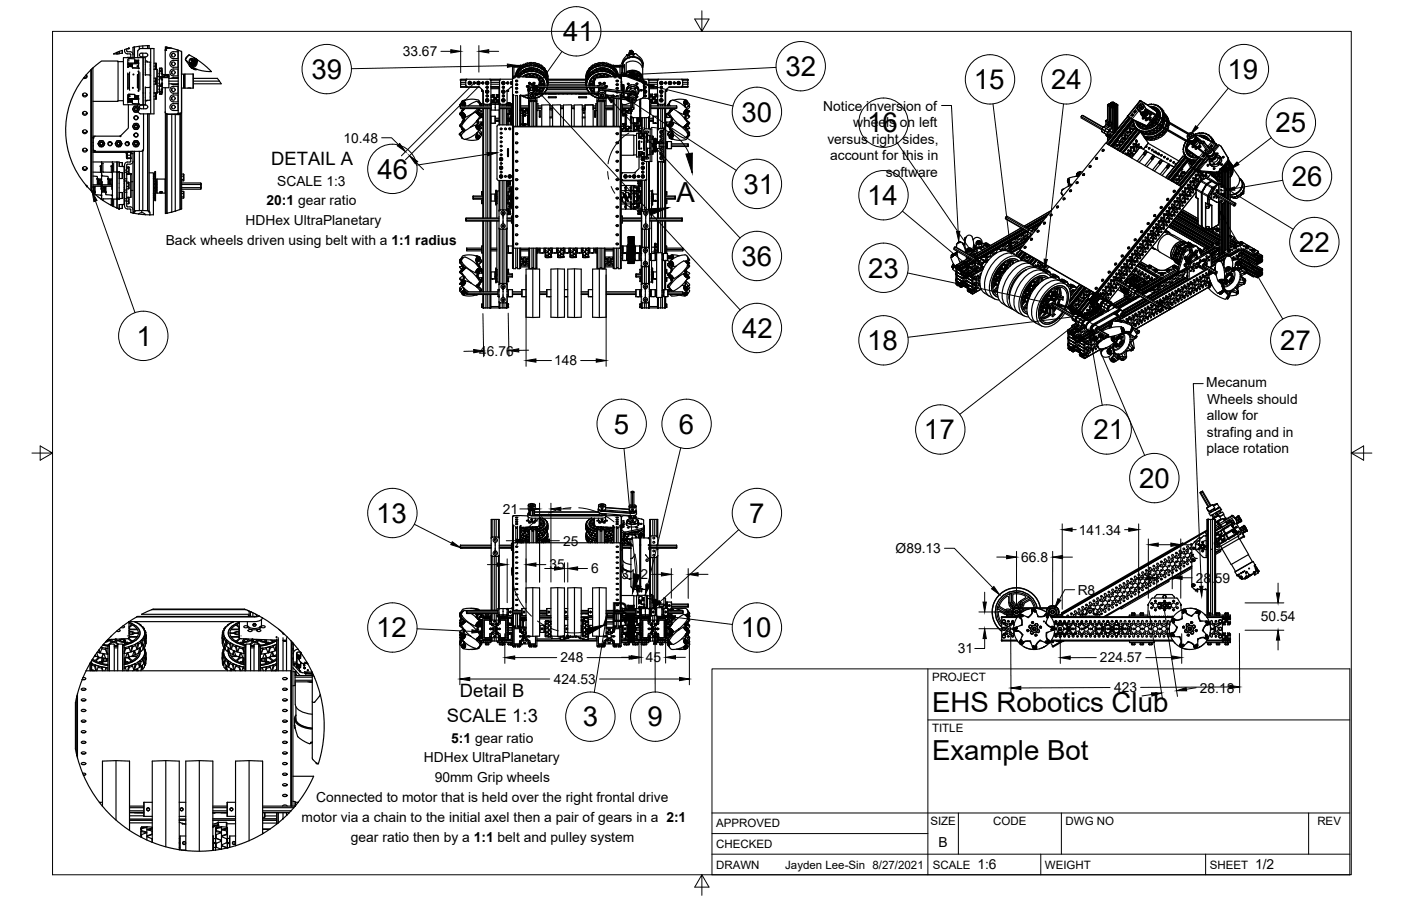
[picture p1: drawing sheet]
<svg xmlns="http://www.w3.org/2000/svg" width="432mm" height="279mm" viewBox="0 0 432 279" stroke-linecap="round" stroke-linejoin="round" font-family="sans-serif">
<defs><g id="words">
<g font-size="8.5">
<text x="173.6" y="12.7">41</text>
<text x="242.1" y="23.4">32</text>
<text x="96" y="24.3">39</text>
<text x="300.1" y="27.5">15</text>
<text x="324" y="27.5">24</text>
<text x="378.4" y="24.3">19</text>
<text x="228.6" y="37.5">30</text>
<text x="267.3" y="40.9">16</text>
<text x="393.1" y="40.9">25</text>
<text x="116.3" y="55.1">46</text>
<text x="229.2" y="59.7">31</text>
<text x="398.1" y="57.3">26</text>
<text x="208.5" y="62.4">A</text>
<text x="267.3" y="63.3">14</text>
<text x="400.4" y="77.7">22</text>
<text x="228.6" y="82">36</text>
<text x="267.6" y="85.6">23</text>
<text x="42.1" y="106.7">1</text>
<text x="228.7" y="104.2">42</text>
<text x="267.3" y="108">18</text>
<text x="394.5" y="108">27</text>
<text x="189.2" y="133.7">5</text>
<text x="209.3" y="133.7">6</text>
<text x="284.8" y="135.5">17</text>
<text x="337" y="135.5">21</text>
<text x="351.1" y="150.5">20</text>
<text x="115.9" y="161.2">13</text>
<text x="230.9" y="161.3">7</text>
<text x="188.4" y="191.9">B</text>
<text x="116" y="196.6">12</text>
<text x="228.3" y="196.5">10</text>
<text x="287.3" y="219.5">EHS Robotics Club</text>
<text x="179.6" y="224">3</text>
<text x="199.6" y="224">9</text>
<text x="287.3" y="234.5">Example Bot</text>
</g>
<g font-size="5.7">
<text x="83.6" y="50.7">DETAIL A</text>
<text x="141.8" y="215">Detail B</text>
<text x="137.7" y="222.5">SCALE 1:3</text>
</g>
<g font-size="4.3">
<text x="124.1" y="17.3">33.67</text>
<text x="253.7" y="34.1">Notice inversion of</text>
<text x="262.9" y="39.2">wheels on left</text>
<text x="105.9" y="44">10.48</text>
<text x="255" y="44.3">versus right sides,</text>
<text x="255.8" y="49.4">account for this in</text>
<text x="85.4" y="57.2">SCALE 1:3</text>
<text x="273" y="54.5">software</text>
<text x="82.2" y="63.3">20:1 gear ratio</text>
<text x="75.7" y="69.4">HDHex UltraPlanetary</text>
<text x="51.1" y="75.5">Back wheels driven using belt with a 1:1 radius</text>
<text x="147.7" y="109.7">46.76</text>
<text x="170.8" y="112.7">148</text>
<text x="371.8" y="119.4">Mecanum</text>
<text x="372" y="124.5">Wheels should</text>
<text x="371.9" y="129.6">allow for</text>
<text x="372" y="134.7">strafing and in</text>
<text x="371.8" y="139.8">place rotation</text>
<text x="155" y="158.5">21</text>
<text x="332.5" y="164.8">141.34</text>
<text x="173.5" y="168.3">25</text>
<text x="276" y="170.6">Ø89.13</text>
<text x="314.7" y="173.3">66.8</text>
<text x="368" y="169.5">59.9</text>
<text x="169.3" y="175.6">35</text>
<text x="182.2" y="176.8">6</text>
<text x="191.5" y="178.6">31.2</text>
<text x="368.5" y="179.7">28.59</text>
<text x="332.1" y="183.4">R8</text>
<text x="388.6" y="191.6">50.54</text>
<text x="295.2" y="201.5">31</text>
<text x="172.7" y="204.3">248</text>
<text x="199.1" y="204.2">45</text>
<text x="339" y="204.3">224.57</text>
<text x="170.7" y="210.9">424.53</text>
<text x="343.3" y="213.5">423</text>
<text x="369.8" y="213.6">28.18</text>
<text x="139.1" y="229">5:1 gear ratio</text>
<text x="130.7" y="235.1">HDHex UltraPlanetary</text>
<text x="134" y="241.2">90mm Grip wheels</text>
<text x="97.4" y="247.4">Connected to motor that is held over the right frontal drive</text>
<text x="93" y="253.5">motor via a chain to the initial axel then a pair of gears in a 2:1</text>
<text x="108.2" y="259.6">gear ratio then by a 1:1 belt and pulley system</text>
<text x="289.3" y="261.2">B</text>
<text x="301.2" y="268.1">1:6</text>
<text x="386.8" y="268.1">1/2</text>
</g>
<g font-size="3.5">
<text x="287.3" y="210.1">PROJECT</text>
<text x="287.3" y="225.8">TITLE</text>
<text x="220.7" y="255.2">APPROVED</text>
<text x="286.7" y="254.5">SIZE</text>
<text x="306.1" y="254.5">CODE</text>
<text x="328.4" y="254.5">DWG NO</text>
<text x="406" y="254.5">REV</text>
<text x="220.7" y="261.5">CHECKED</text>
<text x="220.7" y="267.9">DRAWN</text>
<text x="242" y="267.9">Jayden Lee-Sin 8/27/2021</text>
<text x="287.5" y="267.9">SCALE</text>
<text x="322.1" y="267.9">WEIGHT</text>
<text x="372.9" y="267.9">SHEET</text>
</g>
</g></defs>
<!-- layer: Visible -->
<g fill="none" stroke="#000" stroke-width=".36">
<path d="M35 16.6l1.7-.7v.7h-.6v-.4v.4zM36.4 19h1.6M36.7 15.9l1-.4v.9h-.9zM37.7 15.5v.9M39.3 17.7h.9M39.4 18.3v2.5M39.5 19.9h.1M39.5 19.9v.7l1.3-.1M39.6 18l1.9 .1 .1 .5M39.7 14.9h.1M39.7 15h-.5M39.7 14.9l-.1 .1"/>
<path d="M39.7 14.9l-.4 .1M39.7 18.3v.5M39.8 19.8l.9 .1M39.8 19.7l-.2 .2M40.2 19.9h-.3v.5M40.3 17.8h.1M40.3 19.9v.4M40.7 19.8h.2M40.7 19.9h.1M40.8 19.9l.1 1.1 1.9 .1M40.9 19.8l-.1 .1M41 16.9a.89 .89 0 0 0-.9-.9l-1-.1v-.8l-.5 .1a.85 .85 0 0 0-.1 .9 .85 .85 0 0 0 .8 .5l1 .1v1.1"/>
<path d="M41.3 14.6h-.3v3.2M41.4 14.5l4.2-.4-.1 .9M41.4 14.5v3.3M41.4 14.5h-.1M41.6 18.8v.6M41.6 19.4h.1M41.6 19.3v.1M41.6 18.8h.1M41.7 18.7l-.1 .7M41.8 18.7l-.2 .1M41.9 18.6l.8 .1v.7M41.9 18.6l-.1 .1"/>
<path d="M41.9 19.3h.3M41.9 19.2v-.4l.4 .1v.4h-.3M42 18.8v.4M42.1 18.8h.2M42.2 18.9h.1M42.3 18.9h.1M42.3 18.8h.1M42.4 18.9l-.1 .4M42.7 19.7v1.3l-1.8-.1M42.8 19.4h-3.2l-.1 .5M42.8 19.7h-3.3M42.8 18.6h-1.2v.1"/>
<path d="M42.8 19.4h.1M42.8 19.7h.1M42.8 18.5h.1M42.8 17.8h.1M42.9 14.3v.8M43 15.1l-.5 .5-.1 2.2M44 14.2v.8M44 16.4v1.1M44.8 19.1l1.5 .1M44.8 18.8l.7 .3M45 16.4h-1.5a.56 .56 0 0 0-.5 .6 .56 .56 0 0 0 .5 .5h1.5M45 16.4a.56 .56 0 0 1 .5 .6 .56 .56 0 0 1-.5 .5"/>
<path d="M45.5 16.8v.3M45.6 14l.4 .1v.9M46.3 19.2v3.9M46.3 19.2l.1 .1M46.4 15l-3.4 .1M47.5 19.5h.5M48 19.5l.1 .5zM48.1 20v.9zM50.9 15.5v7.5M51.4 14.5l1 .3h-.8M51.4 14.5h-.4v.7M51.4 14.6v.2"/>
<path d="M51.5 14.6v.2M51.6 14.8l-.5 .3-.2 .4M51.6 14.8l-.5 .2-.2 .5M51.6 14.8h.2M51.8 14.8l1 .1M52.4 14.7l.4 .1M52.8 14.8l2.1 .7M52.8 16.1l2.1-.1v2.1h-1.5a1.07 1.07 0 0 1-1-.8 1.07 1.07 0 0 1 .4-1.2zM52.9 16.7v.6M52.9 19.4v.6M53.4 18.6a1.07 1.07 0 0 0-1 1.1 1.07 1.07 0 0 0 1 1h1.5v-2.1h-1.5M54.9 15.5v19.6"/>
<path d="M54.9 15.5l1 .3M55.8 15.9h.1M55.9 15.9l-.1 19.2a2.89 2.89 0 0 1-2.6 .2l-1.6-.1M55.9 15.9l.1 7M57.2 18.3l1.1 1.8M57.4 17.9h.1M58.3 16.9l-.9 .7-.3 .7M58.3 16.9l1.4 .8M58.3 16.9l-.9 1M58.3 19.7l.2 .7M58.4 19.5a.81 .81 0 0 1-.1-1 .81 .81 0 0 1 1-.3l.2 1-.5 .5M58.6 19.3l-.2 .2"/>
<path d="M58.7 19.4l-.3 .1M58.8 18.4a.5 .5 0 0 1 .4 .5 .5 .5 0 0 1-.5 .5M58.9 18.4h-.1M58.9 18.4h-.2M58.9 19.6l.1 .1M59 19.4l-.1 .2M59 18a.91 .91 0 0 1 .7 .8 .91 .91 0 0 1-.5 .9M59 19.7h.1M59.1 18.5h.1M59.2 19.7h-.1M59.2 18.5v.5M59.2 18.5v.1"/>
<path d="M59.2 18.5h.1M59.7 19.8l.4-.6-.1-.8 .1 .8-.4 .6M59.7 17.7v1.4l-.6 .8-.4-.1-1.5-1.3 .2-.6M59.7 17.7l.3 .2M60 17.9v1.4l-.4 .6h-.6l.2 .2a1.28 1.28 0 0 0 1.2-.7 1.28 1.28 0 0 0-.2-1.4M60 17.9l.2 .1M60 18.2a1.07 1.07 0 0 1-.6 1.7h.1M60 18.4l.1 .7-.4 .6M60.2 18.1h.1M60.3 18.1a1.4 1.4 0 0 1-1 2.2l-.5-.4 .7 .4M60.3 18.1l2.4 1.7 2.5 2.3-3.3-.4-2.9-1M60.5 18.2a1.38 1.38 0 0 1 0 1.5 1.38 1.38 0 0 1-1.4 .6l-.5-.6"/>
<path d="M60.8 18.4a1.78 1.78 0 0 1-1.7 2.3l-.5-.5-.3-.8M162 19.7l-.5 .2M163.2 19.4l-.5 .1M163.3 19.3h.5l.3 .4 .4-.4M163.3 19.3l-.4 .4a.64 .64 0 0 0-.7-.2 .64 .64 0 0 0-.5 .6l-.2-.2a.71 .71 0 0 0-.8 .7l-.3-.2M163.9 19.4h.5M164.5 19.3l.6 .1M165.1 19.4l.4 .5a.6 .6 0 0 1 .7-.2 .6 .6 0 0 1 .3 .6l.3-.2M165.2 19.5l.4 .2M166.3 20l.4 .2M183.1 20l-.4 .2M184.3 19.5l-.5 .2"/>
<path d="M185 19.3l-.6 .1-.4 .5a.59 .59 0 0 0-.7-.2 .59 .59 0 0 0-.3 .6l-.4-.2M185.5 19.4h-.5M186.2 19.3l.4 .4a.66 .66 0 0 1 .7-.2 .66 .66 0 0 1 .4 .6h.1a.58 .58 0 0 1 .6-.1 .58 .58 0 0 1 .3 .6l.3-.2M186.2 19.3h-.6l-.3 .4-.3-.4M186.3 19.4l.5 .1M187.5 19.7l.4 .2M192 19.9v.9M192.4 20l.1 2.9zM192.4 20l-.5 1.1v1.4M193.2 17l-1.2 1.5-.3 1.7M193.2 16.9h.1M193.7 17h.1"/>
<path d="M193.7 16.8l-.5 .1M193.7 16.8h.1M193.8 16.8h.1M193.8 17h.3M193.8 16.4h.3v.5M193.8 16.4v.6M193.8 17h.1M194.1 16.6v.4M194.1 16.6l.3 .1M194.1 16.6h.1M194.2 16l-.3 .1v.3M194.2 16.4l-.1 .2"/>
<path d="M194.4 15.8h-.2v.8l.3-.1M194.5 15.7v.1M194.5 15.7l-.1 .7M194.5 15.7v.7M194.5 15.8l.3-.1v.8h-.3zM194.7 15.6l.1 .7M194.7 15.5l-.6 .2M194.8 15.7l-.6 .1M194.8 16.5v.1M194.8 16.2l-.2 .5M194.8 15.9h.1M194.8 16.2v.1"/>
<path d="M194.8 16.3v-.4h.4l-.1 .9h-.2M194.9 16.4v.4M194.9 16.3v.1M194.9 16.4h-.1M194.9 16.3h-.1M194.9 16.3h.1M194.9 16.5h-.1M195.1 16.3h-.2v.5M195.2 15.9l.1 .9-1.6 .3M195.3 16.8h.1M195.4 16.6h.1M195.5 16.6h-.1"/>
<path d="M195.9 16.5l-.5 .1M195.9 16.5h.1M196 16.6l1.8 1.8 .4 1.8M198 19.9v.1M198.1 19.1h.1M25.4 29.1l.7 .4 .7-.4M25.4 34.8l.7 .4 .7-.4M25.6 28.9v.5M25.6 34.6v.4M25.7 24.1a26.1 26.1 0 0 0 1 33.2M26.5 23.1a.64 .64 0 0 1 .1 .9 .64 .64 0 0 1-.9 .1M26.7 23.2v.5"/>
<path d="M26.7 28.9v.5M26.7 34.6v.4M26.8 23.4l-.3 .4h-.6M28 21.6l-2.3 2.5M28.2 21.4v37.5M28.2 21.4l-.2 .2v37.2l.2 .2M28.4 21.2l-.2 .1M28.6 21l2.7-2.2h5.1v12.5h-7.8M28.6 21l-.3 .2M28.6 21v38.4M36.4 31.1h1.6M39.4 22.5v5.1"/>
<path d="M39.4 27.1h.1M39.5 31.1v.5M39.5 30v.6M39.5 20.6l-.1 .2M39.5 22.7v4.7M39.5 23h-.1M39.5 30h.1M39.5 30.3l3.3 .1M39.5 31.4l1.3 .1M39.5 30.6h.1M39.5 30.6l.1 .8h.9M39.5 29.6v.4"/>
<path d="M39.6 32.3l-.1 7.2-2.6 2.5-7.9 .1-.3 .5v3.5l.2 .4 .4 .2h14.3l.4-.2 .2-.4v-11M39.6 29l1.9 .1 .1 .4M39.6 30.6h3.2M39.6 29.3v.7M39.6 29.3h-.2v2.5M39.6 30v.1M39.9 20.4h.1M39.9 31.1l.1 .1M40 22.2v5.7M40 20l.4-.1v.4M40 20.4l.4-.1-.2 .1M40 30.8h.4h-.2"/>
<path d="M40 20v.4M40 30.8v.3M40 31.3h.2M40 20h.1M40 30.8l.1 .4M40 20h-.1M40.3 30.8v.5M40.4 30.8v.5l-.4-.2M40.5 31.4h.1M40.6 30.6l.1 .1M40.7 30.7h.1M40.7 31.3l-.2 .1"/>
<path d="M40.7 20.5h-.1M40.7 30.6h.1M40.7 31.3h.1M40.7 20.4v.1M40.7 30.6l.1 .9M40.7 20.5h.1M40.8 30.6l-.1 .7M40.8 31.5l.1 .4 1.9 .1M40.8 20.8l.1 .1M41.4 36v.6M41.4 36v.7M41.6 29.5l-.1 .7h.2"/>
<path d="M41.6 29.5h1.2M41.6 29.2l-1.9-.1-.1 .2M41.6 29.5v.7l.2 .1M41.6 29.5h.1M41.6 29.6h.1M41.7 29.5l-.1 .1M41.8 30.3h.1M41.9 29.7v.5l.4-.2M41.9 29.7h.3M42 29.7h.3v.3M42 29.7v.5M42 29.6h.1"/>
<path d="M42.1 30.1h.2M42.2 30.1h.1M42.3 30.1h.1M42.3 29.6l.1 .5M42.4 32.7h-.5a.93 .93 0 0 0-1 1 .93 .93 0 0 0 1 .9M42.4 32.7l.3 .5a.51 .51 0 0 1 0 .9M42.4 32.3v.5M42.5 34.5l.8 .6M42.7 23l-.3 .1v3.9l.3 .1M42.7 34.1a.52 .52 0 0 1-.8 .5M42.7 39.5a.9 .9 0 0 0-.7-1.4h-.1a.93 .93 0 0 0-1 .9 .93 .93 0 0 0 1 .9M42.7 39.5a.52 .52 0 0 1-.8 .4"/>
<path d="M42.7 22.4v5.3M42.7 29.5v.8M42.7 30.6v1.2M42.7 30.3h-.8M42.7 34.1a.92 .92 0 0 0-.5-1.3 .92 .92 0 0 0-1.2 .7 .92 .92 0 0 0 .9 1.1M42.7 34.1l-.8 .5M42.7 39.4a.92 .92 0 0 0-.5-1.3 .92 .92 0 0 0-1.2 .7 .92 .92 0 0 0 .9 1.1M42.7 39.4l-.8 .5M42.8 21.1h.1M42.8 32h.1M42.8 32.3h.1M42.8 30.4h.1"/>
<path d="M42.8 30.6h.1M42.8 29.5h.1M43.1 22.3v5.4M43.2 35.1h4.3v-20.1h-1.1v20.1M44.1 22.3v-4.5v5.1M44.1 22.5v.4M44.1 23.1v3.8M44.1 27.2v.4M44.1 27.8v4.5M44.1 22.9v9.4M44.1 32.3h.1M44.2 32.4v1.1"/>
<path d="M44.8 23.3v-5.5h-6.7l-.1 14.4 6.8 .1v-5.5M44.8 23.1h1.5M45 32.4h-1.5a.56 .56 0 0 0-.5 .6 .56 .56 0 0 0 .5 .5h1.5M45 32.4a.56 .56 0 0 1 .5 .6 .56 .56 0 0 1-.5 .5M45.4 30.9l-.6 .3M45.5 32.9v.2M45.5 35.1v29.9M46 35.1v30.1M46.3 27v3.9M46.3 23.1v3.9M46.3 27h-1.5M46.3 30.9l-1.5 .1"/>
<path d="M46.3 23.1l.1 .2M46.4 26.8l-.1 .2M46.4 30.7l-.1 .2M47.5 30.6h.5M47.5 29.7h.5M47.5 25h.5M47.5 20.4h.5M47.5 26h.5M47.5 28.7h.5M47.5 24.1h.5M48 28.7l.1 .5zM48 24.1l.1 .5z"/>
<path d="M48 21.3l-.5 .1h1v7.1l-1 .1M48.1 29.2v.9zM48.1 30.1l-.1 .5zM48.1 24.6v.9zM48.1 25.5l-.1 .5zM48.1 20.9l-.1 .4zM48.4 21.4v7.2M48.5 26.5h.6M48.5 23.5h.6M49.1 24.5v1.2M49.1 26.6v.9M49.1 27.5v.9"/>
<path d="M49.1 25.7v.9M49.1 23.7v.8M49.1 22.7v1M49.1 22.1l.2-.3-.2 .9M49.1 25.7l.2 .5M49.1 27.5l.2 .9-.2-.4M49.1 23.7h.8M49.1 26.6h.1M49.1 28.4v.1M49.1 28.4l.2 .6M49.1 28.5l.2 .5M49.2 26.6h.7"/>
<path d="M49.3 21.1l-.2 1.6M49.3 26.5l-.2 .1M49.3 21.1l-.2 .6M49.3 29h.5M49.3 26.5h.5M49.3 24.1h.5M49.3 21.1h.5M49.3 21.8h.5M49.3 28.4h.5M49.3 28.2h.5M49.3 26.2h.5M49.3 22h.5"/>
<path d="M49.3 23.8h.5M49.3 26.2v.3M49.8 21.1l.2 1.6M49.8 21.1l.2 .6M49.9 24.5h.1M50 23.1l2 .1M50 23.9l2 .1M50 23.5l.7 .1M50 24.5v1.2M50 26.6v.9M50 25.7l-.1 .9zM50 23v.7"/>
<path d="M50 23.7v.8M50 27.5v.6M50 27.5l-.2 .9 .1-.3M50 28.4l-.2 .6M50 22.1l-.2-.3 .2 .9M50 23.7l-.1 .8M50 27.1h2M50 22.7v.3M50 28.1l-.2 .9M50 28l-.1 .1M50 23.6h.7M50 23h2"/>
<path d="M50.7 23.6l.4 .2 .5-.2M50.7 23.5l.4-.3 .5 .3M50.9 23.8a.32 .32 0 0 1 .2-.5 .32 .32 0 0 1 .3 .5M50.9 27.1v7.5M50.9 34.6l.2 .3 .5 .3-.5-.2zM51 34.8v31h.4M51.4 35.2v30.6l1.4-.4M51.5 35.2v30.6M51.6 23.6h.4M52 23.5l-.4 .1M52 23v.2M52 23.6h.1"/>
<path d="M52 23.5h.1M52 24v3.1M52 23.5v.1M52 25h2.9M52 25.8h2.9M52 24.2h2.9M52 23.2v.8M52.8 24.2l.6-.3 1.5 .1v.2M52.8 29.5l2.1-.2v2.1h-1.5a1.07 1.07 0 0 1-1-.7 1.07 1.07 0 0 1 .4-1.2zM52.8 32.1l2.1-.1v2.1h-1.5a1.07 1.07 0 0 1-1-.8 1.07 1.07 0 0 1 .4-1.2zM52.8 21.5l2.1-.2v2.1h-1.5a1.07 1.07 0 0 1-1-.7 1.07 1.07 0 0 1 .4-1.2zM52.9 22v.6"/>
<path d="M52.9 27.4v.6M52.9 30v.7M52.9 32.7v.6M52.9 35.3v30.1M53.4 26.6a1.07 1.07 0 0 0-1 1.1 1.07 1.07 0 0 0 1 1h1.5v-2.1h-1.5M54 35.3v29.8M54.8 35.1l-3.2 .1M54.9 25.8v.3h-1.5l-.6-.2M54.9 35.1v.2M54.9 35.1h.1M54.9 35.1h-.1M55.5 35.3v29.3"/>
<path d="M55.9 22.8l.6 .1M56 27.2v37.2l-.3 .1M56.5 27.2h-.6M56.5 22.9l.1 .1M56.6 27.1h-.1M56.6 23v4.1M56.6 25h.3M56.6 25.8h.3M56.6 24.2h.3M57 27.2h1.7M57 22.8v4.4M57 22.8h2.5"/>
<path d="M58.1 27.1h.1M58.4 27.1h.1M58.5 20l.2 .6 .4 .1M58.5 20.4v.1M58.7 27.2h.1M58.8 20.8l.1 .1M58.9 20.8v.1M59 20.9l.2 .2 .3-.2M59.1 20.7v.1M59.5 22.8v4.4M59.5 22.8l.1 4.3-.9 .1M59.5 20.9l-.1 .1"/>
<path d="M59.6 24.2h7.4l1.2 1.6h-8.6M59.6 25h8M59.6 21l-.3 .1a1.02 1.02 0 0 0 1.3 .3M59.7 21l.5 .2M60.7 21.4l-.3 .1M141.7 35.1h.1M141.6 35.1l1.3 2h.2l-.1-.3-.1 .1M141.7 35.1l1.1 .4 .1 1.2M141.8 32.6v.1M141.8 34.9l-.1 .2M141.9 38.8l1.2 1.1M141.9 35l1 .4 .1 1.2"/>
<path d="M141.9 33.1v.4v-.4h9.5M141.9 32.6v.5zM141.9 32.6h9.5M141.9 33.5h9.5M142 24.7v.7M142 25.4v.6M142 26.7v.2h5.9M142 24.7h1.6M142 25.4h.1M142 26h.1M142 26.7h1.7M142 25.4h1.6"/>
<path d="M142.2 34.8l-.4 .1M142.2 34.3h.1M142.2 38.9l1.3 1.3-.5 .5a1.2 1.2 0 0 0-.8 1.2 1.2 1.2 0 0 0 1.1 1.1M142.2 31.6l-.6 .8 .3 .5M142.2 39.6l.3 .3M142.2 35v-.3a1.02 1.02 0 0 1 1.1 1.5l-.2-.1M142.2 31.9a.66 .66 0 0 1 .8-.6 .66 .66 0 0 1 .5 .8l-.1 .5M142.2 35.3l.4 .1M142.3 39.5l-.1 .1M142.3 34.1h.1M142.3 39.8l.3 .3-.1-.2M142.3 39.5l.2 .3"/>
<path d="M142.3 35.5l.3 .4zM142.3 32l.3 .1-.1 .3zM142.3 39.7v.1M142.3 35l.1-.2a.91 .91 0 0 1 .9 1.2h-.2a.61 .61 0 0 0 0-.8 .61 .61 0 0 0-.7-.2M142.4 34.1l-.1 .1M142.4 35.5h-.1M142.4 35.5l.3 .3M142.4 39.6v.1M142.4 31.8l-.8 .6 .3 .4M142.4 31.8h.5v.8M142.4 35v.1M142.4 39.6h.1"/>
<path d="M142.4 39.7l.4 .3M142.4 35.1a.58 .58 0 0 1 .7 .1 .58 .58 0 0 1 0 .7h.2M142.4 31.9l.3 .1M142.4 39.7h.1M142.4 34.2l.4-.3-1.2 1.2 .4 .5M142.5 33.9l.1-.2-.3 .4zM142.5 34.9l-.1 .1M142.5 33.5l.3 .5M142.5 31.7h.1M142.5 32.4h.1M142.5 31.7v.1M142.5 31.7a.4 .4 0 0 0-.3 .5 .4 .4 0 0 0 .6 .3v-.5"/>
<path d="M142.5 39.3l.6 .6M142.5 31.7a.62 .62 0 0 1 .9 .1 .62 .62 0 0 1-.1 .8 .63 .63 0 0 0 0-.9 .63 .63 0 0 0-.9 .1M142.5 31.9l.2 .2-.2 .3M142.5 34h.1M142.5 35.4v.1M142.5 31.8v.1M142.5 31.2h.1M142.5 32.4l.1 .1M142.5 35.4l-.2-.1a.44 .44 0 0 0 .1 .5 .44 .44 0 0 0 .4 .1v-.2M142.5 31.2l-.3 .6M142.5 35.1l.5 .1 .2 .6M142.5 39.8l.1 .1"/>
<path d="M142.5 39.8h.1M142.5 39.9l.2 .2M142.5 31.7a.57 .57 0 0 1 .8 .1 .57 .57 0 0 1-.1 .8M142.5 31.7l.1 .1M142.6 31.7h.1M142.6 35l-.1 .1M142.6 31.7l.4 .1 .1 .8M142.6 35.4l.1 .2M142.6 31.2h.1M142.6 35.4l.1 .3M142.6 35.1h.1M142.6 39.9h-.1"/>
<path d="M142.6 31.8v.1M142.6 32.4h.1M142.6 35.4l.2 .2M142.6 35.1l.5 .2v.5M142.6 31.9l.1 .1M142.6 39.5l.3 .3M142.6 35.1l.4 .2 .1 .4M142.7 35.9h.1M142.6 31.2l-.3 .4M142.6 33.7l.1 .1M142.7 35.1l.4 .6M142.7 32.4h-.1"/>
<path d="M142.7 32.3v.1M142.7 35.8v.1M142.7 33.8l-.2 .2M142.7 33.8h.1M142.7 40l.2 .1M142.7 33.8l-.4 .3M142.7 35.7h.1M142.7 32h.1M142.7 33.8l-.5 .5 .1-.2M142.7 33.7h.1M142.7 31.9h.1M142.8 31.1l-.3 .1"/>
<path d="M142.8 35.6l-.1 .1M142.8 31.1v.1M142.8 31.1l-.1 .1M142.8 35.6v.4M142.8 31.6l.4 .3-.1 .6M142.8 31.6v.1M142.8 31.5l-.3 .2M142.8 31.9l.1 .5-.3 .2M142.8 33.8h.1M142.9 36.9l-.9 1.4M142.9 36.9l-.1 .6-1 1-.1 .4M142.9 36.7v.2"/>
<path d="M142.9 33.6v.3M142.9 36.7l.1 .1M142.9 33.6l.1 .1M142.9 33.9h.1M142.9 33.5v.1M142.9 31.7l.3 .3-.1 .5 .1-.5zM142.9 33.8v.1M142.9 39.8v.1M143 33.5v.1M143.1 37.1l-.1 .4-1.3 1.4 1.2 1.3 .2-.3M143.1 35.8h.1M143.1 39.9h.1"/>
<path d="M143.2 31l-.3 .1M143.3 30.9h.1M143.3 33.5l-1.1 1.2M143.4 30.9l-.7 .2M143.6 26h-1.6v.7M143.6 24.6l7.5-.1 .2 .2-.1 7.3-2.1 .1-.2-4.1-1.2-1.2-4-.1-.1-.2zM143.9 24.4h-1.9v.3M145 25.2l-.2-.1-.5 .3a.48 .48 0 0 0 .4 .7 .48 .48 0 0 0 .5-.5M145 25.2l.2 .4M145 25.2a.46 .46 0 0 0-.6 .2 .46 .46 0 0 0 .3 .6 .46 .46 0 0 0 .6-.4M145 25.2l.3 .4M145.1 35.3v.3"/>
<path d="M145.1 39.2h.1M145.9 25.4h.4M146.6 34.5l-2.5 1.9-1.9 2.5M146.9 38.5l-2 .8M146.9 38.8l.1-.1a.68 .68 0 0 0-.1 .8 .68 .68 0 0 0 .8 .4v-.2l-.1 .2M146.9 34.8h.1M147 34.9h.1M147 34.8l.6 .6M147 34.9l.6 .5M147 34.8l-.2-.1 .9 .9-.1-.2M147 34.8l-.4-.3 1.3 1.3-.3-.4M147 38.9a.54 .54 0 0 0 0 .6 .54 .54 0 0 0 .6 .2"/>
<path d="M147 37.4v.1M147 37.4h.1M147 34.5v.1M147 34.8v.1M147 39l.1 .5 .4 .2M147 38.9h.1M147 39.1l.3 .5M147 38.7a.73 .73 0 0 0-.1 .9 .73 .73 0 0 0 .8 .3l.1-.2M147.1 38.5h-.3a1.02 1.02 0 0 0 0 1.1 1.02 1.02 0 0 0 1 .5l.1-.4 .4-.1M147.1 34.8l.5 .6zM147.1 37.8l.1 .1M147.1 34.6h.1"/>
<path d="M147.1 38l.1 1.5 .3 .2 .8-.1M147.2 34.6l-.1 .2 1.2 1.1M147.2 34.9h.1M147.2 37.4v.3M147.2 37.7v.2M147.2 37.4h-.2l.1 .4 .1-.1M147.2 37.9l.1 1.4 .3 .3 .8-.1M147.2 34.5l.5 .7M147.2 37.4l.5 1M147.2 34.5h.1M147.3 34.3l-.2 .3M147.3 31.4l1.1 1.2"/>
<path d="M147.3 33.5l-1.6 1.4-2.3 1.3M147.3 34.5l.3 .4M147.3 34.7l.4 .4M147.4 31.4l.2 .1M147.4 30.9l-2.3-.3-2.5 .7M147.4 38.8l-.1 .3 .2 .4M147.4 30.8l.4 .5 .1 .7-.1-.2M147.4 39h.1M147.4 39.1h.1M147.4 34.6l.2 .2M147.4 38.9h.1M147.4 34.6h.1"/>
<path d="M147.4 34.1l1.1 .2M147.4 34.6v.1M147.4 38.9v.2M147.4 34.7l.4 .3M147.4 34l1.1 .3M147.5 34.6l-.1 .1M147.5 38.9l.4 .6M147.5 34.6l.3 .3zM147.5 38.9h.1M147.5 38.9l.3 .4zM147.6 35.5h.1M147.6 34.8v.1"/>
<path d="M147.6 34.9l.1 .2M147.6 39.4l-.3-.4a.37 .37 0 0 1 .5-.1 .37 .37 0 0 1 .1 .6M147.6 39.3v.1M147.6 34.8l-.1 .1M147.6 39.3h.1M147.6 39.5h-.1M147.6 31.5v.1M147.6 39.4h.1M147.6 35.4v.1M147.6 31.5l.2 .3M147.7 39.4h-.1M147.7 39.3l.1 .2"/>
<path d="M147.7 25.2l-.2-.1-.5 .3a.48 .48 0 0 0 .3 .7 .48 .48 0 0 0 .6-.5M147.7 25.2l.2 .4M147.7 38.5l.8 1M147.7 35.1h.1M147.7 38.4v.1M147.7 25.2a.46 .46 0 0 0-.6 .2 .46 .46 0 0 0 .3 .6 .46 .46 0 0 0 .5-.4M147.7 35.2l.7 .6M147.7 35.1l.1 .1M147.7 35l.2 .1M147.8 33.7l.1 .4M147.8 31.8h.1M147.8 33.5l-.6 .5-.2 .6"/>
<path d="M147.8 39.3h-.1M147.8 35l.1 .1M147.8 35h.1M147.9 32.2l.2 .4M147.9 35.2l.5 .6M147.9 31.5l.5 .6-.3 .2M147.9 32.6a1.26 1.26 0 0 0-.8-1.3 1.26 1.26 0 0 0-1.5 .5l-1.3 .8M147.9 35.8l-1.9 2.5-2.5 1.9M147.9 31.7l.4 .4M147.9 35.2h-.1M148 33.5l-.8 1M148.2 37.6l.3 .4-.6 .7"/>
<path d="M148.2 36.2l.6 .1M148.4 32.4l-.1 .1M148.4 35.8v.2l-1 .9-.2 .5M148.4 39.5h.1M148.4 35.8l-1.4 1.6M148.4 32.1v.2M148.4 39.5l-.1 .1M148.4 32.3l-.1 .2M148.5 28v.1M148.5 35.1v1M148.5 34.3l-.6 .8M148.5 39.5l-.2 .1"/>
<path d="M148.5 38.7v.1M148.5 36.1h.1M148.5 37.8v.9M148.5 35.1h.1M148.5 27.8v-.3v.5M148.5 37.7v.8M148.5 36.1h.3M148.5 28.1h.3M148.5 38.8h.3M148.5 37.7h.3M148.5 37.9h.3M148.5 35.3h.3"/>
<path d="M148.6 25.4h.4M148.8 27.8l-.3 .2M148.8 38.5h-.3v.3M148.8 35.8h-.3v.3M148.8 35.1h-.3v.7M148.8 27.9v4.7M148.8 33.5v33.7M148.8 37.6l-1.5 .1M149 32v.6M149 33.5v33.7M149.8 32.2v.4M149.8 33.5v33.7"/>
<path d="M149.8 26.9h.6l-.1 .3M150 26.7h.3M150.3 29.4v.4M150.3 32.2v.4M150.3 33.5v33.7M150.4 30.5l-.3-.1-.4 .3a.49 .49 0 0 0 .3 .7 .49 .49 0 0 0 .6-.5M150.4 30.5l.2 .4M150.4 25.2l-.3-.1-.4 .3a.49 .49 0 0 0 .3 .7 .49 .49 0 0 0 .6-.5M150.4 25.2l.2 .4M150.4 30.5a.46 .46 0 0 0-.7 .3 .46 .46 0 0 0 .4 .6 .46 .46 0 0 0 .5-.5M150.4 25.2a.46 .46 0 0 0-.7 .2 .46 .46 0 0 0 .4 .6 .46 .46 0 0 0 .5-.4M151 24.4h3.3"/>
<path d="M151.1 32.2v.4M151.1 33.5v33.7M151.3 24.7h2.7M151.3 26.9h2.5M151.3 31.9v.7M151.3 33.5v33.7M151.3 27.3h2.5M151.3 38h.1M151.3 26.7h2.7M151.3 25.4h2.7M151.3 26h2.7M151.3 38h1.3"/>
<path d="M151.3 35.9v2.1M151.4 32.1v1.8M151.4 32.1h1.2v1.1M151.4 33.9h.1M151.4 33.9h2.4M151.5 30.7h.1M151.5 30.1h.1M151.5 30.7l-.1 .7 .2-.1M151.5 30.7l.5 .2M151.6 29.5h-.2l.1 .6M151.6 31.3l.2-.2 .2 .3-.3 .3 .6-.1M151.6 31.6h-.2v.5"/>
<path d="M151.7 29.4l.3 .1v.2h-.3l-.1-.2M152 30l-.5 .1M152 32.1h.6M152 32.1h.1M152 30h.1M152 30v.1M152.1 30.1a.38 .38 0 0 1 .2 .4 .38 .38 0 0 1-.3 .3v.1M152.2 31.1v.4M152.2 31.4v.1M152.2 31.5l.7 .1M152.3 29.8h.1M152.3 31h.1"/>
<path d="M152.3 31l-.1 .1M152.3 29.8l.1 .1M152.3 29.3v.5M152.3 29.3l-.6-.1v.2M152.3 29.3h.1M152.4 30.9l-.1 .1M152.4 29.9l.1 .2M152.4 30.9l.1-.1 .4 .1M152.4 31.5h.5M152.5 30.1h.2M152.6 35.9v2.1M152.6 35.9h-1.3"/>
<path d="M152.6 32.1h.7M152.6 33.3v.7M152.6 31.6v.5M152.6 37.4h1.2M152.6 36.4h1.2M152.6 36.7h1.2M152.6 37.2h1.2M152.9 31.5h.1M152.9 29.9l-.2 .2M152.9 31.5v.1M152.9 29.3h.1M152.9 31.6h.1"/>
<path d="M152.9 30.9l.1 .1M153 29.3v.5M153 29.3l.6-.1-.1 .2M153 30.3v.2M153 29.8h.1M153 31h.1M153 30.5l.3 .4 .5-.2M153 29.8l-.1 .1M153 31l.1 .1M153.1 31.5h-.1M153.1 31.1v.4M153.1 31.4v.1"/>
<path d="M153.2 30v.1M153.2 30.1l-.2 .2M153.2 30l.6 .1M153.3 32.1h.1M153.5 29.4l-.2 .2 .3 .1 .3-.2-.1 .6M153.6 31.6h.3v2.3M153.7 38.5h4.3M153.7 38.5l-.5 .5v16.2l.5 .4M153.8 30.7h.1M153.8 30.1h.1M153.8 26.9h.1M153.8 26.9v2.5"/>
<path d="M153.8 30.1v.6M153.8 31.5v.1M153.8 33.9v4.6M153.8 30.7l.1 .7-.5-.3-.1 .3 .3 .3-.6-.1M153.8 32.1h-1.2M153.9 32.1h.1M153.9 33.9h.1M153.9 32.6h3.7M153.9 33.1h3.7M153.9 33.5h3.7M153.9 26.9h.1M154 32v.6"/>
<path d="M154 33.5v5M154.8 32.2v.4M154.8 33.5v5M154.9 26.9h.4M155 26.7h.3M155.1 25.1l.3 .1a.47 .47 0 0 1 .1 .7 .47 .47 0 0 1-.6 .1 .47 .47 0 0 1-.2-.6M155.1 25.1l-.4 .3M155.1 27.8l.3 .1a.47 .47 0 0 1 .1 .6 .47 .47 0 0 1-.6 .2 .47 .47 0 0 1-.2-.7M155.1 27.8l-.4 .2M155.1 25.1a.46 .46 0 0 1 .5 .6 .46 .46 0 0 1-.6 .3 .46 .46 0 0 1-.3-.6M155.1 27.8a.46 .46 0 0 1 .5 .5 .46 .46 0 0 1-.6 .4 .46 .46 0 0 1-.3-.7M155.3 26.9h.1"/>
<path d="M155.3 26.9v.3M155.3 29.4v.4M155.3 32.2v.4M155.3 33.5v5M155.4 26.9h.1M156.1 32.2v.4M156.1 33.5v5M156.3 25.4h.4M156.3 31.7h.3l.1 .3h.4v.6M156.3 31.9v.7M156.3 33.5v5M156.3 37.4h.3"/>
<path d="M156.3 36.4h.3M156.3 36.7h.3M156.3 37.2h.3M156.3 28h.3v-.3v.4M156.4 33.5l.4 .1M156.6 28l-.3 .1M156.6 28.1h.1M156.6 35.2v3.3M156.7 31.8l-.1 .8v-.6h-.3M156.7 31.7h.4M156.7 31.8h-.1M156.8 33.6h.3"/>
<path d="M156.9 37.3l.1 .1M156.9 36.5v.8M156.9 39.6v.1M156.9 39.6h.1M156.9 34.8l.1 .3zM156.9 35.1h.4zM156.9 34.8l.1-.2h.3v.3M156.9 34.2h.1M156.9 34.2v.6M157 36.4l-.1 .1M157 39.8h.3M157 37.5h.3"/>
<path d="M157.2 31.8v.8h-.5M157.2 31.8l-.1 .2M157.2 31.8l.1 .8M157.3 37.1l-.4 .2M157.3 36.6h-.3v.5M157.3 36.4h-.3v.2M157.3 34.2h-.3v.4M157.3 35.2h-.7v3.3M157.3 36.2h.3v1.4h-.3zM157.3 38v.5M157.3 34.9v1M157.3 38h.3"/>
<path d="M157.3 35.9h.3M157.3 35.9v.3M157.3 37.6v.4M157.3 39.5v.5M157.3 34.9h.3M157.4 25.4l-.1 .2 .2 .4 .5 .1M157.4 26.9h.6M157.4 25.4a.46 .46 0 0 0 .1 .5 .46 .46 0 0 0 .5 .1M157.5 33.5l.1 1.1h-.3l-.1-1M157.5 25.2h.5l-.6 .2zM157.6 38v.5M157.6 34.9v1"/>
<path d="M157.6 37.8l.1 .1M157.6 34.6v.3M157.6 35.9v.3M157.6 37.6v.4M157.6 32v2.1M157.6 34v.1M157.6 25.4l.4 .1h-.4l.1 .3 .3-.1-.2 .1zM157.6 34.1h.1M157.7 34.1v3.8M157.7 37.9v.6M157.7 32h.3M157.7 34.1h.3"/>
<path d="M157.7 37.9h.3M157.7 32h-.1M157.9 38v.5zM157.9 35.8v.1M157.9 34.9v1M157.9 34.9h.1M158 24.4h-3.7l-.3 .2v7.3l.1 .3 2.2-.2v-3.9l1.2-1.3h.5M158 36l-.4 .1M158 25.4a.29 .29 0 0 0-.4 0 .29 .29 0 0 0 0 .4 .29 .29 0 0 0 .4 0M158.1 29.1l.1 .3M158.1 20.3v62.4M158.1 20.3l.1 .1"/>
<path d="M158.2 23.8h-.2M158.2 29.4l.1 53.5 .7-.1v-6.3M158.2 20.4h.1M158.2 23.8h.1M158.2 23.9l.7 .1M158.2 20.3h-.1M158.2 20.3h.1M158.2 23.7v.1M158.2 20.5h.4M158.3 20.2h2.6M158.3 39.1h32.9v37.4h-32.9zM158.3 39.1v-.2h32.9v.2"/>
<path d="M158.3 20.2h.1M158.3 20.2l-.1 .1M158.4 23.4v.1M158.4 20.7v2.8M158.4 23.5h1.7M158.4 20.7h.1M158.7 20.5h.1M158.8 20.5h.1M158.8 20.6h.8M158.8 23.6h.6M158.9 23.3v.2M158.9 23.3h.1"/>
<path d="M158.9 23.4v.1M158.9 23.3v.1M158.9 23.4a5.2 5.2 0 0 1 4.9-3.8 5.2 5.2 0 0 1 5 3.8l.1 .8M158.9 29.5h.6v9.4M159 25.1v-.3l.2 .2 .3-.2v.3M159 26.2v-.2l.2 .1 .3-.1v.2M159 28.6v-.3l.2 .1 .3-.1v.3M159 27.4v-.3l.2 .2 .3-.2v.3M159 29.5v9.4M159 27.2h.2M159.1 22.3h.1M159.1 22.3l-.2 1.2"/>
<path d="M159.1 20.4l-.2 .2M159.1 23l.2 .1-.1 .4M159.1 23.1l-.1-.2v.6M159.2 24.9h.1M159.2 26.1h.1M159.2 28.4h.1M159.2 27.2h.1M159.2 28.4h-.2M159.2 26.1h-.2M159.2 24.9h-.2M159.2 23.1v.4M159.2 23.5a5 5 0 0 1 4.9-3.2 5 5 0 0 1 4.5 3.7"/>
<path d="M159.3 24.9h.1M159.3 26.1h.1M159.3 27.2h.1M159.3 28.4h.1M159.3 22.6l.2 .1M159.3 22.6l-.2 .4M159.4 20.4l.1 .2M159.6 24h.5M159.6 23.5a5.3 5.3 0 0 1 5.1-2 5.3 5.3 0 0 1 4.1 3.7l.1 .7M159.6 22l-.1 .7M159.6 23.6h.1M159.6 21.3l.2 .1"/>
<path d="M159.6 21.3l-.4 1.1-.1-.1M159.7 22.1l-.2-.2-.2 .7M159.7 20.5h.1M159.7 20.5h-.1M159.8 22.2l-.3 .5M159.9 20.5h.4M159.9 21.1l-.1 .2M160 23.3l-.1 .2M160 21.7l.3-.7 .3 .4-.5 .4M160 21.7l.1 .1M160 22.6l-.5 .9M160 21.6l-.3 .5 .1 .1"/>
<path d="M160 22.6h.1M160 23.3l-.1-.2-.2 .4M160 23.3l.2 .2M160.1 23.5l.3 .1M160.1 22.6l.1 .2M160.2 23.5a5 5 0 0 1 8.4 2.3v.7M160.2 29.5v9.4M160.3 20.6l-1.9 .1M160.4 21.1l-.3 .7M160.4 22.4l-.3 .2M160.4 23l-.4 .4M160.4 20.4l-.6 1-.2-.1"/>
<path d="M160.4 20.4l.1 .1M160.5 23v.2M160.5 20.5h.1M160.5 23.6l-2.3 .1M160.5 20.4l-2.3 .1M160.5 34.2l.6 .1M160.5 32.6h2.5M160.5 33.1h2.5M160.5 29.5v9.4M160.5 38.5h2.5M160.5 34.1h.6M160.5 23.6h.1"/>
<path d="M160.5 20.4h.1M160.5 23.6l5.6 .4 .1 2.5M160.5 20.4h.2M160.5 34.1h.1M160.5 20.5l.1 .2M160.5 33.8v.3M160.7 33.7l.4 .1v1.6M160.7 33.7h-.1M160.7 34.1h.1M160.7 34l.2-.2v.3M160.7 34.1h.2M160.8 22.5l-.3 .7"/>
<path d="M160.8 33.9h.1M160.9 20.3l-.4 .2M160.9 29.4l.1 .2M160.9 35.5v2.8M160.9 33.9l-.2-.1 .1 .3M160.9 33.9v.2M160.9 29.4l.2 .1M160.9 33.9h.1M160.9 29.4l.9 .5 1.6 .4M160.9 21.8l.1 .1M160.9 29.6l.5 .3M161 22.6l.1 .2"/>
<path d="M161 23.7a4.1 4.1 0 0 1 4.3-.8 4.1 4.1 0 0 1 2.6 3.6M161.1 22.8l-.6 .3M161.1 34.5v.3M161.1 34.8h.1M161.1 34.4h.1M161.1 29.5l-.1 .1M161.1 21.9l.3-.2-.4 .2M161.1 34.9h-.6h.6M161.1 34.1v.1M161.1 34.9h.1M161.1 35h.1M161.1 34v.2"/>
<path d="M161.1 33.5v.4M161.1 35v3.5M161.1 34.2v.2M161.1 35.9l.2 .1v1.9l-.2 .1M161.2 34.4v.3M161.2 34.1h1.6M161.2 34.7h.6M161.2 34.1v.1M161.2 34.7h.1M161.3 34.4l.1 .2M161.4 34.6h.1M161.4 34.4h.2l-.1 .2"/>
<path d="M161.4 34.4h.1M161.4 22.3l-.5 .3-.2-.2-.3 .6M161.5 34.6h.1M161.5 20.6l-.3-.3-.3 .6-.4 .3M161.5 20.6l.1 .2M161.5 29.8l.5 .3M161.4 29.9h.1M161.6 34.6h.1M161.6 20.8l-.4-.3-.2 .6M161.6 20.8l-.6 .3-.1-.2M161.6 34.3l-.4 .1M161.6 34.3h.1"/>
<path d="M161.6 34.3l.2 .1M161.7 34.3h.1M161.7 34.4h.1M161.8 34.6h-.1M161.8 34.4v.3M161.8 34.6l-.1 .1M161.8 34.7v.2l1 .2M161.8 34.8v.1M161.8 23.4l.4 .3M161.8 33.5h.3l.1 .6M161.8 23.4l-.5 .3M161.8 34.9h1"/>
<path d="M161.8 34.3h.1M162 30v.1M162 22.1l-.2-.3-.4 .6M162 30.1l.6 .2M162.1 22.1v.2M162.1 20.6l-.1-.2-.5 .2M162.1 23.6l-.1 .1M162.1 23.2l.2 .5 .5 .1M162.1 23.2l.8-.2 .6 .9M162.1 29.3l.7 .3M162.1 22.3l-.6 .2v-.2M162.1 22.3l-.3-.4-.3 .6"/>
<path d="M162.2 33.7h.6M162.2 34.1h.1M162.2 23.2l.2 .2M162.3 33.7l-.1 .4M162.3 26.5l.3 .2 .2-.2M162.3 33.7h.4M162.3 33.7h.1M162.3 34.1h.2M162.4 34.1h.1M162.4 34.1h.2M162.4 23.4l.6 .3 .4-.1M162.5 33.9h.1"/>
<path d="M162.6 35.5v2.8M162.6 33.9l-.3-.1v.2M162.6 33.8l-.2 .2M162.6 21.2l-.5 .2M162.6 33.8h.1M162.6 33.9h.1M162.6 38.3h.1M162.6 26.4h-.1M162.6 34v.1M162.6 33.8v.3M162.6 21.9v.2l.7-.1-.4-.4-.3 .5M162.6 21.9l-.6 .2"/>
<path d="M162.6 30.2l.7 .2M162.6 20.2l.1 .2M162.6 20.2l-.3-.3-.3 .5M162.7 29.3h.1M162.7 33.7l.1 .1M162.7 20.4l-.3-.4-.3 .6M162.7 20.4l-.7 .2M162.7 34.8h.1M162.7 34.5v.2M162.7 34.4l.1 .4M162.7 34.4h.1M162.8 34.1v.1"/>
<path d="M162.8 33.8v.3M162.8 26.5l-.5 .1M162.8 34.8v.9M162.8 34.4v.4M162.8 33.6v.6M162.8 34.2v.2M162.8 34.3h-1.6M162.8 35.9h.2M162.8 34.8h.1M162.8 35.2v3.3M162.8 29.3l-2.6 .2M162.8 26.9v.2"/>
<path d="M162.8 26.5h.1M162.8 26.5l-.1 .2M162.8 26.5l-.3-.1-.3 .3 .3 .3 .3-.1M162.9 27.7l.1 .3M163 25.5l.2 .2 .3-.2M163 25.5l.3 .2M163 34.8h-.2M163 37.9l-.2 .1M163 33.5h-2.5v.2h.6M163 30.3v8.6M163 31.1l.2 .1M163.2 30.3l.1 .1"/>
<path d="M163.2 31.1v.1M163.2 27.3v.8M163.2 31.2v7.7M163.2 27.4h-.1M163.2 31.1h.4l-.4 .2M163.2 20.1l.4-.4 .3 .6M163.2 31.3h.1M163.2 20.1l-.6 .1M163.2 20.1v.2M163.3 30.4h.5M163.3 21.8h.5l.4-.4 .3 .4M163.3 21.8l-.4-.3-.3 .4"/>
<path d="M163.3 21.8v.2M163.3 25.4h-.1M163.3 31.3h.6M163.4 22.9l.4 .5M163.4 29.3v.4l.5 .2M163.4 29.3v.4M163.4 27.1l.2 .8M163.4 29.3v.3M163.5 29.2a.46 .46 0 0 1 .8 0 .46 .46 0 0 1-.4 .7M163.5 25.9v-.4l-.4-.1-.2 .4 .4 .2M163.5 29.7l.4 .2zM163.8 23.4h.2"/>
<path d="M163.8 21.1h-.5M163.8 22l.4-.5 .3 .5M163.8 22h.7M163.8 30.4h.1M163.9 29l-.5 .3M163.9 29.2l-.4 .2M163.9 21.8l-.1 .2M163.9 20.1h.6l-.1 .2M163.9 26.5h21.6M163.9 26.5l-1 .4-.2 1M163.9 20.3h-.7M163.9 20.3l-.4-.5-.3 .5"/>
<path d="M164 31.3h-.1M164 31.3v7.6M164.2 29.4l.1 .3-.4 .2M164.2 29.4l.1 .3M164.2 29.7l-.3 .2M164.3 29.2l-.4-.1 .3 .3M164.3 25.5l.3 .2 .2-.2M164.3 25.9v-.4l.4-.1 .2 .4-.4 .2M164.3 23.6l.4 .1M164.4 22.9l-.4 .5M164.4 30.3l.1 .1M164.4 20.3l.4-.4 .3 .5"/>
<path d="M164.4 20.3l.7 .1M164.5 27.1h.1M164.4 27.1l-.3-.1v.9M164.5 27v.1M164.5 21l.3 .5 .3-.4 .6 .2M164.5 20.1l.3-.4 .3 .5M164.5 21h-.6l-.4 .4a.62 .62 0 0 0-.7-.3 .62 .62 0 0 0-.5 .5 .48 .48 0 0 0-.6-.3 .48 .48 0 0 0-.3 .5l-.2 .3-.2-.2a.75 .75 0 0 0-.8 .8l-.2-.1M164.5 22.9l-1.3 .1 .5 .7h.3l.5-.8M164.5 31.3v7.6M164.5 21.8v.2M164.5 21.8l.6 .1-.1 .2M164.5 27.4h.2"/>
<path d="M164.5 27.1v1M164.5 31.3h.1M164.5 21.1l.5 .1M164.6 31.3h.5M164.6 25.4h-.1M164.6 31h-.9l.3 .3M164.6 31l.1 .2M164.7 31.2l-.2 .1M164.7 27.4h.1M164.7 31.2h.1M164.7 27.5h.1M164.7 27.5v.7"/>
<path d="M164.7 28.1l.3-.5-.2-.6 .2 .6-.3 .5M164.8 25.5l-.3 .2M164.8 25.5h.1M164.9 28.4h19.4M164.9 26.5a1.12 1.12 0 0 0-1.2-.6 1.12 1.12 0 0 0-.9 1M164.9 26.5a1.11 1.11 0 0 0-1.2-.7 1.11 1.11 0 0 0-.9 1M165 29h19.4M165 27v.5M165 28.8v.7M165 28.9h19.3M165 28.8a1.14 1.14 0 0 0-1.5-.9 1.14 1.14 0 0 0-.7 1.6M165 30.8h-1.6l-.4 .3"/>
<path d="M165 22.1l.4-.4 .3 .6M165 23.9l.4 .1M165.1 26.5h.3M165.1 30.8h-.1M165.1 23.9h.2M165.1 21.9l.3-.3 .3 .5M165.1 20.2l.6 .2-.1 .2M165.1 20.2v.2M165.1 31.2h.1M165.1 30.2v.6M165.1 31.2l.1 .1M165.2 31.3h.1"/>
<path d="M165.2 31.3v7.6M165.2 31.2v7.7M165.3 31.1h-.4l.2 .1M165.3 26.4h-.1M165.3 31.1v.1M165.3 23.4l-.6 .3M165.5 32h.3M165.5 31.1l-.2 .1M165.5 23.2l-.2 .2M165.5 30.1v8.8M165.6 23.9v.1M165.6 20.6l.3-.4 .3 .6"/>
<path d="M165.6 20.6l.6 .2M165.6 29.1l-.6 .2M165.6 23.2l-.2 .5-.6 .2M165.6 23.2l-.8-.2-.6 .9M165.7 23.6v.4M165.7 21.3l-1.9-.4-1.8 .4M165.7 21.3l.3 .5a.64 .64 0 0 1 .7 0 .64 .64 0 0 1 .3 .6l.3-.2M165.7 20.4l.3-.3 .3 .5M165.7 30l-1.2 .4M165.7 30.1h.1M165.7 21.3l.5 .3-.4-.2M165.7 22.1l.5 .2"/>
<path d="M165.7 22.1v.2l-.7-.2M165.8 32v2.1h-.3M165.8 32.6h1.2M165.8 33.1h1.2M165.8 33.5h1.2M165.9 23.4l-.4 .5M165.9 23.4l.7 .4M166.1 29l-1.1 .2M166.1 22.5l.4-.3 .2 .6M166.1 22.5l.6 .3M166.2 20.8l.1-.2 .5 .3 .2-.3 .3 .7M166.2 27.9l.4 .5"/>
<path d="M166.2 25.6l.8 .5 .7-.1M166.2 27v1.4M166.2 34.1v2M166.2 27.5l.2-.3 1 .1-.6 1-.6-.7M166.2 25.4l.1-.1h1.2l.2 .7M166.2 35.8h.3M166.2 34.1h.3v2h-.3M166.2 22.3l.3-.2 .3 .5M166.2 29.9l-.5 .2M166.3 22.3l-.2 .2M166.3 29l-1.3 .5M166.3 25.3l.1 .1"/>
<path d="M166.3 29.7l-.1 .2M166.3 24.6l1 .1M166.3 27h.1M166.4 25.9h.3M166.4 25.4l.7 .3h.5M166.5 23.7l-.3 .5M166.5 28.2l-.3 .2M166.6 23.9l-.4 .6M166.7 20.2h.1M166.8 20.9l-.2 .1 .6 .4M166.8 22.6l-.1 .2M166.8 20.1l-.1 .1"/>
<path d="M166.8 22.6l.5 .4M166.8 20.1l.8 .8M166.8 24.1l-.6 .7M166.8 24.1l.6 1h-1l-.2-.2M166.9 22l.3 .2M166.9 20.7l.3 .7M167 38.9v-6.5l2.5-.1v6.6M167.2 22.3l-.1 .1M167.3 23l.2-.3 .2 .7M167.3 29.3l-1 .6M167.3 29.3l-.2-.1 .3-.2-1.4 .8-1.6 .5 .1 .1M167.3 22.9l-.2 .2 .5 .4"/>
<path d="M167.3 27.2l-.5 .7-.5-.6M167.3 22.2l.6 1 .2-.2M167.3 21.2l.4 .4M167.3 22.2l-.1 .1M167.3 21.2l-.1 .2M167.3 29v.3M167.4 20.7l.2 .2M167.4 22.8l.2 .7M167.6 27l-1.3 .1M167.6 23.5l.1-.1 .4 .4M167.6 20.9l-.1 .1M167.6 26.2v.3"/>
<path d="M167.7 26.5l-.1-.3h-.6l-.1 .3M167.7 21.6l.2-.1 .2 .6M167.7 21.6l-.2 .2 .4 .4M167.7 20.8l.6 1.1 .1-.1M167.8 21.5l.1 .8M167.8 22.9l.1 .2M167.8 27l-.8 1.4M167.9 28.4h.1M167.9 23.1v.1M168.1 23.8l.1-.2 .2 .7M168.1 23l-.2 .1M168.1 22.1l-.2 .2"/>
<path d="M168.1 23l.4 1.2v-.2M168.1 22.1l.3 .4M168.1 23.7l.1 .7-.3-.5 .2-.1M168.2 29h.1M168.2 28l-.1 .4M168.2 21.7v.1M168.2 21.8h.1M168.4 22.5l.1-.1 .1 .7M168.4 22.5l-.2 .1 .2 .6M168.4 24.3l.2 .5M168.4 21.7l.2 .5M168.4 27.9l-.5 .5"/>
<path d="M168.4 22.5v.7M168.4 21.8h-.2M168.4 24.3l-.1 .1M168.5 27.7h12.5M168.6 24.8v.6M168.6 27l-.7 1.4M168.6 27l-.2 .5h.2M168.6 24.8l.1-.2 .1 .7M168.6 22.2l.2 .6M168.6 27.4h12.2M168.6 23.1l-.2 .1M168.6 27.5l-.2 .4"/>
<path d="M168.6 24.8h-.2l.2 .6M168.6 24l.2 1.1M168.6 23.1l.2 .5M168.7 27l-.1 .5M168.7 25.8v.7M168.7 22.8h.1M168.7 25.8v.6M168.7 23.6l.1-.2v.7M168.8 23.6h-.2v.5l.1-.5M168.8 25.3v.5M168.8 22.8v1M168.8 25.3l-.2 .1"/>
<path d="M168.8 25.1h.1M168.8 24.7v.1M168.8 24.7h11.8M168.8 25.8v.6M168.8 26.4l-.1 .1M168.8 24.1l-.1 .1M168.8 24.6h.1M168.8 26.4v.1M168.8 25.8h-.1M168.8 25v.5M168.8 24.1v.5M168.8 25.9v.3"/>
<path d="M168.8 24.2v.4M168.8 25.4h11.8M168.8 26h11.8M168.8 24.4h11.8M169.1 29h.1M169.1 29.9h.1M169.1 29.9h2.2M169.5 32.6h.8M169.5 33.1h.8M169.5 33.5h.8M169.5 36.3h.8M169.5 33.9h.8"/>
<path d="M169.5 36.1h.8M170.1 33.9v2.2M170.3 38.9v-6.5l2.5-.1v6.6M171.4 29.9l-.1 .3-2.2-.1v-.2M171.4 29.9h.1M171.4 29h.1M172.2 29h.1M172.8 32.6h.9M172.8 33.1h.9M172.8 33.5h.9M173.5 29h.1M173.7 38.9v-6.5l2.4-.1v6.6"/>
<path d="M174.8 29h.2M176.1 32.6h.9M176.1 33.1h.9M176.1 33.5h.9M176.2 29h.1M177 38.9v-6.5l2.5-.1v6.6M177.5 29h.1M178.4 29h.1M178.4 29.9h.1M178.4 29.9h2.3M179.5 32.6h.8M179.5 33.1h.8"/>
<path d="M179.5 33.5h.8M179.5 36.3h.8M179.5 36.1h.8M179.6 33.9h.7M180.3 38.9v-6.5l2.5-.1v6.6M180.6 25.8v.6M180.6 25.1h.1M180.6 24.1l.2 .1M180.6 25v.5M180.6 24.1v.5M180.6 26.4v.1M180.6 24.6h.1"/>
<path d="M180.6 24.7l.1 .1M180.6 25.8h.2M180.7 29.9v.2l-2.3 .1v-.3M180.7 23.6l-.1-.2v.7M180.7 25.3l.1 .1M180.7 22.8h.1M180.7 25.3l-.1 .5M180.7 22.8l-.1 1M180.7 23.6h.2l-.1 .5v-.5M180.7 29.9h.1M180.7 29h.1M180.8 26.4v-.6v.7l-.2-.1"/>
<path d="M180.8 27l.1 .5M180.8 24h.2M180.8 23.1l.2 .1M180.9 24l-.3 1.1M180.9 23.1l-.2 .5M180.9 27.5h.1M180.9 24.8h.1M180.9 27.5l.2 .4M180.9 24.8l-.1-.2-.1 .7M180.9 22.2l-.2 .6M180.9 24.8l-.1 .6M181 27.5l-.1-.5 .7 1.4"/>
<path d="M181 24.8l-.1 .6M181.1 21.8h.1M181.1 24.3l-.2 .5M181.1 21.7l-.2 .5M181.1 24.3l.1 .1M181.1 22.5l-.1-.1-.2 .7M181.1 27.9l.5 .5M181.1 22.5l.2 .1-.3 .6M181.2 21.8h.1M181.3 21.7l-.1 .1M181.3 28l.1 .4M181.3 23.7l-.1 .7"/>
<path d="M181.4 23l.1 .1M181.4 22.1l.1 .2M181.4 23l-.5 1.2-.1-.2M181.4 22.1l-.4 1.1M181.4 23.8l-.2-.2-.1 .7M181.4 23.8l.2 .1-.4 .5M181.5 29h.1M181.5 23.1l.1 .1M181.6 28.4h-.1M181.6 27l.9 1.4M181.7 22.9l-.2 .2M181.7 21.5l-.2 .8"/>
<path d="M181.7 23.4l-.3 .4M181.7 20.8l-.5 1.1-.1-.1M181.8 23.4l.1 .1M181.8 21.6l-.3-.1-.1 .6M181.8 21.6l.1 .2-.4 .4M181.9 26.2v.3M181.9 26.2h.5l.2 .3M181.9 26.2l-.1 .3M181.9 20.9v.1M181.9 27.1h1.2M181.9 27h.1M182.1 22.8l-.2 .7"/>
<path d="M182.1 29l.1 .3M182.1 20.7l-.2 .2M182.2 21.2l-.4 .4M182.2 27.2l.4 .7 .5-.6M182.2 29.3l1 .6M182.2 23l-.3-.2-.2 .6M182.2 22.9l.1 .2M182.3 22.3l.1 .1M182.3 23.1l-.4 .4M182.3 29.2l-.2-.2 1.4 .9 1.7 .4M182.3 29.2l-.1 .1M182.6 20.7l-.3 .7"/>
<path d="M182.6 22l-.4 .2M182.6 24.1l-.6 .9h1.1M182.6 24.1l.6 .7M182.7 20.9l-.3-.3-.2 .7M182.7 20.9l.1 .1-.5 .4-.1-.2M182.7 20.2h.1M182.7 20.2l-.5 .2-.3 .5M182.7 22.8v-.2l-.5 .4M182.8 25.9h.3M182.8 32.6h.8M182.8 33.1h.8M182.8 33.5h.8"/>
<path d="M182.9 23.9l.3 .6M183 28.2l.2 .2M183 23.7l.3 .5M183 25.4l-.6 .3h-.6M183 25.7l-.6 .4-.6-.1M183.1 24.7h-.9M183.1 27.3h-1.1l.6 1 .6-.7M183.1 25.3h-1.2l-.1 .7M183.1 25.3l-.1 .1M183.1 29.7l.1 .2M183.1 27.3l.1 .2M183.1 25.3l.1 .1"/>
<path d="M183.1 27h.1M183.2 24.6l-.1 .1M183.2 29l1.3 .5M183.2 20.6l-.5 .3M183.2 20.6l.1 .2M183.2 29.9l.5 .2M183.2 27.9l-.3 .5M183.2 25.6l-.2 .2M183.2 22.3l-.3-.2-.3 .5M183.2 27v1.4M183.2 22.3l.1 .2M183.2 24.9l-.1 .1"/>
<path d="M183.3 34.1v2M183.3 34.1h.3v2h-.3M183.3 35.8h.3M183.3 22.5l-.6 .3M183.3 22.5l-.3-.3-.3 .6M183.3 29l1.1 .1M183.5 23.4l.4 .4-.1 .2M183.5 23.4l-.6 .4M183.6 32v2.1M183.7 34.1h.3M183.7 32h.3M183.7 32h.1"/>
<path d="M183.7 23.9v.1M183.7 22.1l-.5 .2M183.8 22.1v.2l.6-.2M183.8 21.3l-.4 .5a.55 .55 0 0 0-.7-.1 .55 .55 0 0 0-.2 .6l-.3-.1-.7 1-.1-.2M183.8 20.4l-.3-.3-.3 .5M183.8 21.3l-.5 .3 .4-.2M183.8 30l.6 .3M183.8 21.3l1.8-.4 1.9 .4M183.8 30v.1M183.8 23.6l-.1 .3M183.8 30l-.1 .1M183.8 23.2l.3 .5 .6 .2"/>
<path d="M183.8 23.2l.9-.2 .5 .9M183.9 29.1l.6 .2M183.9 20.6l-.3-.4-.4 .6M183.9 20.6l-.7 .2M184 23.2l.2 .2M184 30.1v8.8M184 31.1l.2 .1v7.7M184.1 26.5h.3M184.1 23.9h.3M184.2 23.4l.6 .3 .3-.1M184.2 26.4h.1M184.2 31.1v.1"/>
<path d="M184.2 31.3v7.6M184.2 31.1h.4l-.2 .1M184.3 31.3h.1M184.3 31.3h.6M184.3 30.2l.1 .1M184.3 31.2l-.1 .1M184.3 31.2h.1M184.3 28.3v.5M184.4 28.3l.4-.8 .7-.2 9.7 1.2a1.15 1.15 0 0 1 1 1.5M184.4 21.9l-.3-.3-.4 .5M184.4 20.2v.2M184.4 30.3l.6 .1"/>
<path d="M184.4 21.9l.1 .2M184.4 30.3v.5h1.7l.4 .3M184.4 23.9l-.3 .1M184.4 22.1l-.3-.4-.3 .6M184.5 27v.5M184.5 28.8v.6M184.5 28.8a1.1 1.1 0 0 1 1.1-1 1.1 1.1 0 0 1 1.1 1M184.5 29.2a1.08 1.08 0 0 1 .1-1.1 1.08 1.08 0 0 1 1.1-.4l9.5 1.2a1.04 1.04 0 0 1 .9 1.5M184.5 26.5a1.11 1.11 0 0 1 1.2-.7 1.11 1.11 0 0 1 1 1M184.6 26.5a1.12 1.12 0 0 1 1.2-.6 1.12 1.12 0 0 1 .9 1M184.6 25.5l.3 .2 .3-.2M184.6 27l-.1 .8"/>
<path d="M184.7 25.5h.1M184.7 25.5l.3 .2M184.7 27l-.1 .7M184.7 27.5v.1M184.7 27.5h.1M184.8 31.2h.1M184.8 31.2l.1-.2h.8v.2M184.8 27.4h.1M184.8 31.2l.2 .1M184.9 25.4h.1M184.9 22.9l1.4 .1-.5 .7h-.4zM184.9 21.1l-.5 .1"/>
<path d="M184.9 27.1v.3M185 31.3h-.1M185 31.3v7.6M185 27.4h-.1M185 21.8l-.6 .1M185 21.8v.2M185 27.1h.1M185 27.1l.3-.1v.3M185 20.1v.2l-.6 .1M185 20.1l-.4-.4-.3 .5-.5 .2 .1 .2M185 30.3v.1M185 20.3l-.3-.4-.3 .5"/>
<path d="M185.1 22.9l.4 .5M185.2 25.9l-.1-.4-.4-.1-.1 .4 .3 .2M185.2 29.7l.4 .2zM185.2 29.7v-.4l.1 .4M185.2 29.1h.4l-.3 .3M185.2 30.3l-.2 .1M185.2 23.9h.1M185.5 23.4h.2M185.5 31.3v7.6M185.5 31.3h.1M185.5 20.3l.4-.5 .3 .5M185.5 20.3h.8"/>
<path d="M185.6 21l.4 .4a.65 .65 0 0 1 .6-.3 .65 .65 0 0 1 .6 .5 .64 .64 0 0 1 .7-.1 .64 .64 0 0 1 .4 .5l.2-.2M185.6 20.1l.3-.4 .3 .4M185.6 30.4h.1M185.6 26.5l.7 .1 .5 .8M185.6 21h-.6l-.3 .5-.4-.4-.5 .2M185.6 20.1h-.6M185.6 31.3h.6M185.6 20.1v.2M185.6 21.8v.2M185.6 29l.4 .3M185.6 21.8l-.3-.4-.3 .4M185.6 29.2l.3 .2"/>
<path d="M185.6 21.8h.6l.4-.3 .3 .4M185.6 22l-.4-.5-.3 .5M185.6 30.3v.1M185.6 22h-.7M185.7 21.1h.5M185.7 31.2l-.2 .1M185.7 31.2h.1M185.8 27.9l9.3 1.2a.95 .95 0 0 1 .9 .9M185.9 27.1v.2M185.9 27.1h.1M185.9 29.7l-.3 .2M186 25.5l.2 .2 .3-.2"/>
<path d="M186 25.9v-.4l.4-.1 .1 .4-.3 .2M186 29.7l-.3 .2M186 29.7v-.4a.45 .45 0 0 0-.7-.2 .45 .45 0 0 0 .2 .7M186 29.3v.4M186 29.7l-.4 .2M186 29.2v.4M186 29.7a.49 .49 0 0 0-.2-.7 .49 .49 0 0 0-.6 .3 .49 .49 0 0 0 .4 .6M186.1 22.9l-.4 .5M186.1 22l.4-.4 .3 .5M186.1 31.2h.1M186.2 22l.6 .1M186.2 31.2v.1"/>
<path d="M186.2 21.8l-.1 .2M186.2 25.4h.1M186.2 30.4h-.6M186.2 20.1l.1 .2M186.2 20.1l.6 .1M186.3 31.1h-.4l.2 .1M186.3 27.3v.1M186.3 27.9v.2M186.3 31.2v7.7M186.3 30.3l-.1 .1M186.3 31.2h.1M186.3 31.1v.1"/>
<path d="M186.4 27.4h.1M186.4 27.4l-.8-.4h-21.7l-.9 .5v.8v-.8M186.5 30l7.4 .9a1.14 1.14 0 0 1 .7-1.6 1.14 1.14 0 0 1 1.5 .9M186.5 28v.3M186.5 31.1l-.1 .1M186.5 32.6h2.5M186.5 33.1h2.5M186.5 33.5h2.5M186.5 30.3v8.6M186.5 27.9v.1M186.5 25.5l-.3 .2M186.5 29.8l7.4 .9"/>
<path d="M186.6 28l-.1 .3M186.6 27.4l-1-.5h-21.7a1.05 1.05 0 0 0-1 .5 1.05 1.05 0 0 0 0 1.1M186.6 26.5l.4-.1 .2 .3-.6 .4M186.6 26.5l.3 .2 .3-.2M186.6 26.5l.4 .1M186.6 29.3l2.4 .2M186.6 28.8v.6M186.6 29.4l7.3 .9M186.7 26.5l.1 .2M186.7 20.4l.4-.4 .3 .6M186.8 29.3h-.2M186.8 30.2l.1 .1"/>
<path d="M186.8 28l-.2 .5M186.8 20.2l.4-.3 .3 .5M186.8 30.2v2.4M186.8 33.5v5.4M186.8 33.8h2.2M186.8 30.3l-.6 .1M186.8 20.2l-.1 .2 .7 .2M186.9 21.9l.5 .2M186.9 21.9l-.1 .2M186.9 26.4h.1M186.9 21.2l.5 .2M187 23.4l-.6 .3-.3-.1"/>
<path d="M187.1 26.6h.1M187.2 23.2l-.2 .2M187.3 22.3l.4-.4 .3 .6M187.3 22.3l.7 .2v-.2M187.3 29.3l-.2 .1M187.3 23.2l-.2 .5-.4 .1M187.4 23.2l-.9-.2-.6 .9M187.4 23.6v.1M187.4 22.1l-.1 .2M187.4 22.1l.3-.3 .3 .6M187.4 30.1l-.5 .2M187.4 30.1l-1.5 .2"/>
<path d="M187.4 20.6l.1-.2 .5 .2M187.5 30.1h-.1M187.6 23.4l-.3 .3M187.7 23.4l.4 .3M187.9 20.8l.3-.4 .2 .7M187.9 20.8l.6 .3M188 20.6l.3-.3 .2 .6M188 20.6l-.1 .2M188 22.3l.5 .3 .2-.2 .3 .6M188 21.6l.4 .3M188.1 21.7l.4 .2M188.5 23.7a4.1 4.1 0 0 0-4.4-.8 4.1 4.1 0 0 0-2.6 3.6"/>
<path d="M188.5 29.6h.1M188.5 22.6l-.1 .2 .5 .3M188.5 20.9l-.1 .2M188.5 21.8l-.1 .2M188.5 21.8l.5 .4 .2 .5 .2-.1M188.5 20.9l.5 .3M188.5 29.4l-.2 .2M188.6 29.4l-.1 .2M188.6 20.2l2.6 .1M188.6 20.3l.3 .2M188.6 22.5l.3 .7 .1-.2M188.9 20.5l-.1 .2"/>
<path d="M189 23.6l-5.6 .4-.2 2.5M189 20.5h.1M189 29.5v.2M189 30.3v8.6M189 29.5h.2v.2M189 20.4h-.2M189 23.6l2.3 .2M189 20.4l2.3 .1M189 23.6h.1M189 20.4h.1M189 20.4l-.1 .1M189 23l.4 .4"/>
<path d="M189 20.4l.7 1.1 .1-.2M189.1 22.4l.2 .2M189.1 21.1l.2 .7M189.2 20.6l1.9 .1v2.8l-2.1 .1M189.2 30.3v8.6M189.2 20.5h.4M189.3 23.5h.1M189.3 23.5a5 5 0 0 0-8.5 2.3v.7M189.3 24h.6M189.3 22.6v.2M189.4 23.3l.2-.2 .1 .4M189.4 23.3l-.1 .2"/>
<path d="M189.4 21.7l-.2-.7-.4 .4 .5 .4M189.4 21.7l-.1 .1M189.4 22.6h-.1M189.5 22.6l.4 .9M189.5 21.6l.5 1.1M189.5 23.3l.1 .2M189.5 21.1l.2 .2M189.7 21.3l-.1 .1M189.8 20.5h.1M189.8 22.1l.1-.2 .2 .7M189.8 21.3h-.1M189.8 21.3l.5 1.1v-.1"/>
<path d="M189.8 22l.1 .7M189.8 20.6h.8M189.9 23.6h-.1M189.9 23.5a5.3 5.3 0 0 0-5.2-2 5.3 5.3 0 0 0-4.1 3.7v1M189.9 28.4l.3 .3 .4-.2M190 25.1v-.3l.2 .2 .3-.2v.3M190 26.2v-.2l.2 .1 .3-.1v.2M190 27.4v-.3l.2 .2 .3-.2v.3M190 28.4v.2M190 30.4v8.5M190 23.6h.5M190.1 27.2h.1"/>
<path d="M190.1 22.6l-.2 .1M190.1 22.6l.2 .4M190.1 20.4l-.2 .2M190.2 24.9h.1M190.2 26.1h.1M190.2 27.2h.1M190.2 24.9h-.1M190.2 26.1h-.1M190.3 23.1v.4M190.3 27.2h.1M190.3 26.1h.1M190.3 24.9h.1"/>
<path d="M190.3 23.1l.1-.2 .1 .6M190.3 22.3h-.1M190.3 23l-.2 .1 .2 .4a5 5 0 0 0-5-3.2 5 5 0 0 0-4.5 3.7M190.3 22.3l.3 1M190.4 20.4l.1 .2M190.5 28.5v.1M190.5 29.5v.4M190.5 30.5v8.4M190.5 29.5h-.5v.3M190.5 23.3h.1M190.6 23.4v.1M190.6 23.4a5.2 5.2 0 0 0-5-3.8 5.2 5.2 0 0 0-5 3.8v1.2"/>
<path d="M190.6 23.3v.1M190.6 23.6h.1M190.7 20.5h.1M190.7 20.5h-.1M191.2 23.9l-.6 .1M191.2 20.3h.1M191.2 30.5v48.4M191.3 29.4v.6M191.3 20.4l-.4 .1M191.3 23.8h.1M191.3 20.4h.1M191.3 20.3v.1"/>
<path d="M191.3 20.3l.2 7.7M191.4 29.1l-.2 .3M191.5 23.8h-.2M191.5 34.2h2.9M191.5 38.9l.7 .1v.2M191.5 32h.1M191.5 28.6v1.4M191.5 30.6v48.2M191.5 34.7h.3M191.5 39h.6M191.5 34.3h.1M191.5 27.3l.4-.3 .4 .3"/>
<path d="M191.5 25.4h.1M191.5 30.6v1.2l.3 .3a2.96 2.96 0 0 0 2.6-.4M191.5 24.2v.1M191.5 24.6v.1M191.5 25.5h.1M191.5 23.1l.5 .4h.9v-.2h-.6M191.5 29.2l.6 .4M191.6 34.6v-.2v.2M191.6 34.6h.1M191.6 39.8l-.1 .2M191.6 26.6l-.1 .1M191.6 26.8l-.1 .1"/>
<path d="M191.6 27.7l.2 .4M191.7 34.3h.1M191.7 34.3l.1 .1M191.7 26.7h-.1M191.7 34.1h1.1M191.7 39.7l.1 .1M191.8 34.4h.1M191.8 39.8h.1M191.8 39.8v.6l1 .1M191.8 34.6h.1M191.8 34.6l-.1 .1M191.8 34.7v.2h1v.5"/>
<path d="M191.8 39.7l-.1 .4M191.8 26l-.3 .4M191.8 34.4v.3M191.8 32.2v1.9h-.3M191.8 32.6h2.7M191.8 33.1h2.7M191.8 34.8v.1M191.8 26l-.2 .3 .4-.1M191.8 34.9h1M191.9 27.4v.2M191.9 21.1a3.1 3.1 0 0 1 1.4-3.3 3.1 3.1 0 0 1 3.6 .2 2.61 2.61 0 0 1 1.1 3.1M191.9 20.2l.3-1.1 .7-.8 1.2-.6 .8-.1 1.2 .2 1 .6 .6 .8 .3 1"/>
<path d="M191.9 28v.1M191.9 21a3.1 3.1 0 0 1 1.8-3.3 3.1 3.1 0 0 1 3.6 .7 2.49 2.49 0 0 1 .7 2.6M192 28.7l.3 .5M192 28.8l.1 .5h.2M192 27.7l-.1 .3M192.1 26.6l-.4 .1M192.1 28.7l.2 .4M192.1 26.6v.4M192.1 27.3v.2M192.1 26.1v.1M192.1 27.3h-.4l.2 .3 .2-.1M192.1 27.3h-.4"/>
<path d="M192.1 26.8l-.6 .2M192.1 26.5v.1M192.1 27.3l-.4 .1 .4 .1M192.1 39.5h.1M192.1 39h.1M192.2 27l-.7 .2M192.2 39.5h-.1M192.2 39.2h.6M192.2 39.2v.3M192.2 26.1l-.2 .4-.4 .1M192.2 27.1h.1M192.2 34.1h.1"/>
<path d="M192.2 39.5l.1 .1M192.2 39.5h.1M192.2 39.2h.1M192.2 27.1l.1 .1M192.3 39.2h-.1M192.3 29.2h.1M192.3 28.7l-.2 .9M192.3 33.7l-.1 .4v-.3M192.3 23.3l-.3-.2v-.6h-.5v3.2l.8 .5v1.9M192.3 28l-.1 .1M192.3 23.3l1.1-1.4 3.7 .3 1.5 2.9v2.6M192.3 26.8l-.1 .3"/>
<path d="M192.3 27.9l-.2 .2M192.3 27.5l-.4 .2-.4-.2M192.3 26.5l-.1 .6M192.3 39.6h.1M192.3 33.7h.5v.4M192.4 33.7h-.1M192.4 34.1h.1M192.4 39.3v.2l.2-.1M192.4 39.2h.1M192.4 33.8v.2M192.4 34.1h.2M192.4 39.2h.2"/>
<path d="M192.4 22.8l-.2 .4M192.4 33.8l.2 .3M192.4 39.5h.2M192.5 35.5h.1M192.5 22.8l-.3 .5M192.5 33.9h.1M192.5 39.5h.1M192.6 33.9l-.2-.1v.2M192.6 33.9v.2M192.6 39.2v.2M192.6 39.2v.1M192.6 33.9h.1"/>
<path d="M192.6 39.3v.2M192.6 38.4h.1M192.8 34.5v.3M192.8 34.8h.1M192.8 34.4h.1M192.8 34.4v.4M192.8 34.1v.1M192.8 39.5l-.1 .1M192.8 39.2v.3M192.8 39.7v.2M192.8 33.5v.7M192.8 39.6h-1.3"/>
<path d="M192.8 34.2v.2M192.8 33.7l-.6 .1M192.8 38.5v2M192.8 34.4v4.5M192.8 39.4v.3M192.8 35.9h-.1v2.1h.1M192.8 38.9h.1M192.8 39.1h.1M192.8 39.4h.1M192.8 39.7l-1.2 .1M192.8 39.1v.1M192.8 39.1l.1 .3"/>
<path d="M192.8 39.7h1.6M192.8 39h1M192.8 34.4v.3M192.8 39.6h.1M192.9 38.9l.9 .1v.2M192.9 23.5l4.9 1.8M192.9 23.3l4.9 1.8M192.9 34.1h1.5M192.9 34.7h.6M192.9 39.6h1.5M192.9 34.1l-.1 .1M192.9 34.7h-.1"/>
<path d="M193 22.3v-2.9a3.2 3.2 0 0 1 5.1 2.1v2.6M193 22.3h.1M193 39.8v.2zM193.1 35.5v2.8M193.1 34.4h.2l-.1 .2M193.1 34.4v.2M193.1 34.4h.1M193.1 34.6h.1M193.1 34.4h-.1M193.1 22.7v.1M193.1 22.6l-.5 .7M193.1 22.7h.1"/>
<path d="M193.1 27.7l-.1 .5a1.96 1.96 0 0 1 2-2.1 1.96 1.96 0 0 1 1.9 2.2l-.2 .4M193.1 22.6v.1M193.1 39.8h.2M193.1 34.6h.2M193.1 22.9l.1 .5M193.2 22.7l-.5 .6M193.2 34.4l-.1 .2M193.2 39.8v.3M193.3 28.8l.8 .9M193.3 34.6h-.1M193.3 39.8v.3l-.2-.1M193.3 34.3l-.5 .1"/>
<path d="M193.3 34.3h.1M193.3 22.1l-.3 .2M193.3 34.3l.1 .1M193.4 25.9h.5M193.4 29.7v.1M193.4 39.7v.1M193.4 25.8h.5M193.4 29.7l.4 .1M193.4 34.3h.1M193.4 34.6v.1M193.4 39.8h.1M193.4 34.4h.1"/>
<path d="M193.4 39.7h.1M193.4 34.6h.1M193.4 39.8l.1 .4M193.4 34.7h.1M193.5 28.3l.2-.3 .1 .3M193.5 39.7l-.1 .4M193.5 34.7v.2h1M193.5 34.4v.3M193.5 34.8v.1M193.5 33.5h.3v.2M193.5 34.9h.9M193.5 34.3h.1"/>
<path d="M193.6 29.6v.2M193.6 21.9l1.7-.2 1.5 .5M193.7 29.8h.1M193.7 29.6l.1 .4M193.7 29.8v.1M193.7 23.2h.1M193.8 29.6l.1 .3M193.8 26.5l-.5 .5-.2 .7M193.9 39.5h.1M193.8 21.9l1.5-.2 1.3 .5M193.8 39.2h.6M193.9 33.8l-.1 .3"/>
<path d="M193.9 33.8v.3M193.9 39.2l-.1 .3M193.9 34.1h.1M193.9 28.9l.2 .6M193.9 39.2h.1M194 39.6h.1M194 33.7h.4l.1 .4M194 33.7h.1M194 39.2h.2M194 39.3v.2M194.1 34.1h.1M194.1 39.3l.1 .2"/>
<path d="M194.1 39.2h.1M194.1 28.9v.8M194.1 28.3a1.11 1.11 0 0 1 1.2-.3 1.11 1.11 0 0 1 .8 1M194.1 22.4l-.1-.1 2.5 .2M194.2 33.9h.1M194.2 39.5h.1M194.2 23.8h.8M194.2 39.4l-.2 .1M194.2 33.9l-.2-.1 .2 .3M194.2 33.8l-.1 .2M194.2 39.2l.1 .3M194.2 33.8h.1"/>
<path d="M194.2 39.2l.1 .1M194.3 34l-.1 .1M194.3 39.5h-.1M194.3 22.7h-.5l-.1 .5M194.3 22.4h-.9l-.7 .9M194.3 23.5l-.5 .1M194.3 23.2h-.9l-.2 .2M194.3 22.4v.4l.8 .1M194.3 23.2v.4l.8 .1M194.3 33.8l-.1 .3M194.3 23.4h.1M194.3 22.4h.1"/>
<path d="M194.3 23.2h.1M194.3 22.5h.1M194.3 22.5v.2M194.3 23.3v.2M194.3 22.7l.1 .1M194.3 22.5h.8M194.3 23.5l.1 .1M194.3 23.6h.1M194.3 23.3l.8 .1M194.3 23.3v.1M194.3 29v.5M194.3 22.7h.1"/>
<path d="M194.3 23.5h.1M194.4 28.4h.1M194.4 22.7h.1M194.4 23.6h.1M194.4 22.8h.6M194.4 34.8h.1M194.4 34.5v.3M194.4 34.4l.1 .4M194.4 34.4v.1M194.4 33.7l-.5 .1M194.4 34.1h.1M194.4 34.2l.1 .1"/>
<path d="M194.4 33.7h.1M194.4 34.9h.1M194.5 31.7v4.2l.4 .3M194.5 22.6v.1M194.5 23.5h.1M194.5 33.5h-2.7h.4v.2M194.5 39.2v.3M194.5 23.4v.1M194.5 39.5h.1M194.5 39.5l-.1 .1M194.5 38.5v.6M194.5 39.6h-.1"/>
<path d="M194.5 39.6l-.1 .1M194.5 38l-.2-.1v-2l.2 4.6M194.5 22.6l.4 .1M194.5 23.5h.4M194.5 39.1l-.1 .1M194.5 22.6h.1M194.5 23.4h.1M194.5 22.7h.4M194.5 22.5l.4 .1M194.5 23.4h.4h-.4M194.5 22.5v.1M194.5 30.6v3l.5 .2-.5-.2"/>
<path d="M194.6 31.1a.49 .49 0 0 1 .4-.7 .49 .49 0 0 1 .4 .7M194.6 31.7a.95 .95 0 0 1-.4-1.4 .95 .95 0 0 1 1.5 0 .95 .95 0 0 1-.3 1.4M194.6 31.7a.91 .91 0 0 1-.3-1.4 .91 .91 0 0 1 1.4 0 .91 .91 0 0 1-.3 1.4M194.6 31.1a.47 .47 0 0 1 .4-.7 .47 .47 0 0 1 .4 .7M194.6 33.3l.4-.2 .3 .2v.3l-.3 .2 .4-.2M194.7 28.2v.2M194.7 29v.3M194.7 36.2v2.1M194.7 26.1a1.71 1.71 0 0 0-1.6 1.6l.4-.9 .5-.5M194.7 28.2h.1M194.8 28.2h-.1M194.8 28.2h.1"/>
<path d="M194.8 28.2h.3M194.9 36.3h2.3M194.9 22.6h.1M194.9 23.4h.1M194.9 23.5h.1M194.9 22.6v.1M194.9 22.7h.1M194.9 23.4v.1M195 30.4v2.6l-.5 .2 .1 .4M195 33.1l.3 .2M195 23h-.8M195 23.6h.1"/>
<path d="M195.1 22.8h-.1M195.1 23.6h-.1M195.1 23.6l-.1 .1M195.1 22.9h.1M195.1 23.7h.1M195.1 22.5v.1M195.1 23.4h.1M195.1 22.7h.1M195.1 23.6h.1M195.1 22.5v.4M195.1 23.4v.3M195.1 22.6h.1"/>
<path d="M195.1 22.5h.1M195.1 23.3v.1M195.1 22.5v1.6M195.1 22.5h.3M195.2 28.2h.1M195.2 24.1h.1M195.2 23.3h-.1M195.2 23.3h.2M195.2 24.2l1.8 .1 .3 .6M195.2 37.9v-1.6v4.3M195.2 38v.2M195.2 38.3v2.2"/>
<path d="M195.2 28.2v.3M195.2 29.1v.2M195.2 26.1l.9 .3 .7 1M195.3 28.4h.2M195.4 30.6l-.1 3M195.4 22.5v1.7M195.4 22.5h.1M195.4 23.3h.1M195.4 24.1h.1M195.4 24.2h.1M195.4 23.3v.1M195.4 24.1v.1"/>
<path d="M195.4 23v.1M195.4 23.9h.1M195.4 23.1h.1M195.4 24h.1M195.5 23.1h-.1M195.5 23.9h-.1M195.5 22.8l-.1-.1 .1 .1M195.5 23.6h-.1l.1 .1M195.5 22.8h.1M195.5 23.6h.1M195.6 28.4h.1M195.5 38v2.6l-1-.1"/>
<path d="M195.5 37.8v.2M195.5 23.1h.6M195.5 23.9h.6M195.5 23.1h.1M195.5 23.9h.1M195.6 38v.9h.4M195.6 23.2h.1M195.6 38h.4M195.6 38h-.1M195.6 22.8l.2 .1M195.6 23.7h.1M195.6 23.1v.1"/>
<path d="M195.6 23.1l.4 .2M195.6 23.9v.2zM195.6 23.9l.4 .2M195.6 23.1l.4 .1M195.6 24h.1M195.6 23.9l.4 .1M195.6 23.2l.4 .1M195.6 24.1h.1M195.6 23.1h.1M195.6 24.1h.4M195.6 28.4v.2M195.6 29.3v.2"/>
<path d="M195.7 28.7l.1 .1M195.7 22.9h.1M195.8 22.9l.4 .1 .4-.4h.5l1.5 2.9 .3-.2 .2 .3-.2 .2-.3-.2M195.8 23.7l.4 .1 .3-.3h.6l1 1.9M195.8 29.4v.3M195.8 28.8h.1M195.8 29.7h.1M195.9 29.4l-.1 .1M195.9 29.5h-.1M195.9 26.3l.6 .6 .3 1.1M196 29.7v.1M196 38v.9"/>
<path d="M196 38.9h.1M196 23.2h.1M196 24h.1M196 23.3h.1M196 24.1h.1M196 28.3v.7a1.07 1.07 0 0 0-.7-.9 1.07 1.07 0 0 0-1.1 .3M196 23.2v.1M196 24v.1M196 30.2v.7M196.1 28.3a1.1 1.1 0 0 0-1.1-1 1.1 1.1 0 0 0-1.1 1M196.1 23.1h.1M196.1 23.9h.1"/>
<path d="M196.1 25.7l.2 .3M196.1 23.1l.1 .1M196.1 23.9l.1 .1M196.2 23.1h.1M196.2 29.7l.3 .1M196.2 29.7h.3M196.2 25.7l.2 .3M196.2 29.7l.4 .2-.4 .2M196.2 26.5l.4 .5 .2 .7M196.2 24h.1M196.2 23.5l.1 .2-.1-.2M196.2 29.6l.2 .1"/>
<path d="M196.2 23.4h.1M196.2 23.1v.2M196.2 24v.2M196.2 23.1v.4M196.2 23.5l.1 .2M196.2 23.5h.1M196.2 23.3v.2M196.3 24.2h.1M196.3 37.9v1.4M196.3 36.3v1.6M196.3 39.5v.3M196.3 37.9h-.8"/>
<path d="M196.3 39.8v.1M196.3 22.6l-.2 .3-.7-.2M196.4 25.6l.1 .2M196.4 24.6h.7l.1 .3M196.4 39.8l-.8 .1v.6l.4-.1v-.5M196.4 36.3v1.3h.3v-1.3M196.4 38v1M196.4 38h.3M196.4 37.8l-.1 .1M196.4 37.6v.4M196.5 22.5l-.1 .1M196.6 25.7l-.2 .1"/>
<path d="M196.6 29.7l-.4 .2M196.7 28.8h.1M196.7 28.8l-.5 .6 .5-.6M196.7 36.4l.3 .1v.9M196.7 39h-.3l-.1 .5M196.7 38v1M196.7 28.4h.1M196.7 37.6v.4M196.7 39v.3M196.7 28.5v.3M196.7 28.4v.1M196.7 28.5l.3-.7-.3 .8"/>
<path d="M196.8 28.3h.1M196.8 27.4h.1M196.8 28h.1M196.8 22.6l-.1 .5h-.5M196.8 23.4l-.2 .5h-.4M196.8 27.5v.5M196.8 28l-.1 .4M196.8 28a1.84 1.84 0 0 0-1.9-1.3 1.84 1.84 0 0 0-1.7 1.5 1.76 1.76 0 0 1 2-1.5 1.76 1.76 0 0 1 1.5 2.1M196.9 24.8h.1M197 36.4v.5h-.3M197 36.9v.4l-.3 .1M197 37.4h-.3"/>
<path d="M197 38.9v.5h-.3M197 39.4v.4h-.3M197 24.8h.1M197 38.8v1M197 38.8h.1M197.2 30.6v5.7l.1-.1M197.3 23.1l1.1 2.2M197.3 23.9l.7 1.4M197.3 22.5l.8 1.5M197.3 23.2v.6M197.3 24v.6M197.3 30.6v5.6"/>
<path d="M197.3 36.2h.1M197.3 36.2v2.5M197.3 23v.1M197.3 23.1h.1M197.3 23l1 1.9M197.4 38.7h-.7l.3 .1-.3 .1M197.4 36.2v2.5M197.4 37.4h.3M197.4 36.4h.3M197.4 36.7h.3M197.4 37.2h.3M197.4 30.6v5.6"/>
<path d="M197.4 22.8l.5 .9M197.5 30.5v5.8l-.1-.1M197.5 27.8h.1M197.6 27.6l-.2 .3M197.6 27.7l-.1 .2M197.7 36.3v4.8M197.7 27.6l-.1 .3M197.8 25.3v.1M197.8 25.1h.1M197.8 25.1l.6 .6-.1 4.2M197.8 25.4l.6 .5M197.8 27.8h.1"/>
<path d="M197.9 36.3v4.8M197.9 27.7l-.1 .1M197.9 27.8h-.4M197.9 30.3h1.9l.4 .3M198 20v.8M198.2 24.4h1.5l.3 .3v5.8M198.3 30l-.5 .4-1.8 .7M198.4 26.8l.2 .3M198.4 26.9h.1M198.4 27.1h.1M198.4 27.3h.1M198.4 27.4l.1 .5"/>
<path d="M198.4 27.6v.5M198.4 27.7v.4M198.4 28.1h.1M198.4 27.2l.2 .3M198.4 27.3l.1 .5M198.4 26.1l.2 .2M198.5 25.8h.1M198.5 28l.3-.3 .5 .3v.2a.46 .46 0 0 0-.3-.4 .46 .46 0 0 0-.5 .2zM198.6 27.1h.1M198.6 25.4l.3-.1 .2 .3-.2 .3-.3-.2M198.6 25.2h.5M198.6 26.9h.5"/>
<path d="M198.6 26.8l.3-.2 .2 .3-.2 .3-.3-.1M198.6 26.7l.3-.1 .3 .3-.3 .3-.3-.1M198.6 26h.1M198.6 25.2h.1M198.6 26.9v.3M198.6 29.4v.4M198.6 36.3v3.5M198.6 26.7h.4M198.7 39.8l-.3 .2M198.7 26.7h.3M199.1 25.2l.2 .4M199.2 36.3v3.4"/>
<path d="M199.3 25.6l-.2 .4h-.5M199.3 28.2a.46 .46 0 0 1-.4 .5 .46 .46 0 0 1-.5-.3M199.3 25.6v.3l-.4 .2-.3-.1M199.3 28.3v.2l-.4 .3-.5-.3M199.6 24.4h3.4M199.8 36.3h-2.3M199.9 36.2h-.1M199.9 36.2v3.5M200 24.7h2.7M200 26.9h.2M200 26.7h2.6M200 25.4h2.6"/>
<path d="M200 26h2.6M200.2 26.9v3.7M200.2 26.9h2.4M200.2 27.3h2.4M200.2 37.4h1.1M200.2 36.4h1.1M200.2 36.7h1.1M200.2 37.2h1.1M200.2 30.6v5.2M200.2 35.8v.1M200.2 35.9l-.3 .3M200.2 32.3h.1"/>
<path d="M200.2 33.8h.1M200.2 35.9v3.8M200.3 30.6h.1M200.3 30h.1M200.3 30.6l.1 .7M200.4 30.6h.1M200.4 39.7l-1.7 .1M200.4 30.6v.1M200.4 30.7h.4M200.4 29.4l-.1-.1v.7M200.5 31.2l.2-.3 .1 .3-.3 .3h.6v-.2M200.5 29.2h.1"/>
<path d="M200.6 32.6h7.9M200.6 33.1h7.9M200.6 33.5h7.9M200.6 29.2l.2 .1v.3h-.2l-.1-.2M200.8 29.8l-.4 .2M200.8 31.6h1.9v.3h-1.9M200.8 29.8l.1 .1M200.8 31.6l-.4 .2-.2 .4v3h.4v-2.5M200.8 31.9l-.2 .2v.6M200.9 29.9h.1M200.9 30.6h.1M200.9 29.9l.2 .5-.2 .2"/>
<path d="M200.9 30.6l-.1 .1M201 31.3h.1M201.2 29.1l-.1 .5 .3 .3 .4-.2M201.2 29.1h-.7M201.2 29.1h.1M201.3 38h.1M201.4 35.9v2.1M201.4 35.9l-.1 2.1M201.4 38h.5M201.4 35.9h1.2M201.7 38h.5zM201.8 30.8l-.5-.1-.3 .6"/>
<path d="M201.8 38h.2M201.8 29.1h.1M201.8 30.8h.1M201.8 29.1h.7M201.8 29.1l.1 .6M201.8 30.2v.2M201.8 30.4l.4 .3h.3M201.8 29.7h.1M201.9 29.7h-.1M201.9 31.3h.1M201.9 30.8l.1 .5M202 31.3h-.1"/>
<path d="M202.1 29.9l-.3 .3M202.1 29.9h.1M202.1 29.9l.5 .1M202.2 38h-.2M202.4 29.2l-.3 .3 .3 .1 .3-.3v.7M202.5 29.2h-.1M202.5 31.2l-.2-.3-.1 .3 .3 .3h-.6v-.2M202.5 31.2l.1 .1M202.5 30.6v.1M202.6 35.9v2.1h-.5M202.6 40v3.8M202.6 30.6h.1"/>
<path d="M202.6 30h.1M202.6 35.9h.1M202.6 29.3v-4.6l.2-.2 7.6 .1-.1 2.1-4 .1-1.3 1.2-.1 4-2 .2-.2-.3-.1 .7M202.6 30v.6M202.6 31.3v.3M202.6 33.5v6.3M202.7 30.6l-.1 .6M202.8 39.7l-.2 .3M202.9 32.2v.4M202.9 33.5v6.2M202.9 39.6h1.9l.3 .3v9.7l-.3 .3M202.9 39.7h-.1"/>
<path d="M203 39.7h1.6M203 39.6l-.4 .4M203.5 26.9h.1M203.6 26.9h.1M203.6 26.9h.5M203.6 26.9v.3M203.6 29.4v.4M203.6 32.2v.4M203.6 33.5v6.1M203.6 26.7h.4M203.7 26.7h.3M203.8 25.1h.3l.2 .6a.48 .48 0 0 1-.6 .4 .48 .48 0 0 1-.3-.7"/>
<path d="M203.8 25.1l-.4 .3M203.8 27.8h.3l.2 .5a.48 .48 0 0 1-.6 .5 .48 .48 0 0 1-.3-.8M203.8 27.8l-.4 .2M203.8 25.1a.46 .46 0 0 1 .5 .6 .46 .46 0 0 1-.6 .3 .46 .46 0 0 1-.3-.6M203.8 27.8a.46 .46 0 0 1 .5 .5 .46 .46 0 0 1-.6 .4 .46 .46 0 0 1-.3-.7M204.2 32.2v.4M204.2 33.5v6.1M204.6 39.7v10.1M204.6 39.6v.1M204.6 39.9v.1M204.6 39.7h.1M204.9 32v.6"/>
<path d="M204.9 33.5v6.1M205 25.4h.3M205.1 33.5v10.2h.4M205.1 35.1h.3M205.1 37.6l1.4 .1M205.1 37.7h.3M205.1 38.6h.3M205.1 38.1h.3M205.1 35.9h.3M205.1 35.4h.3M205.4 27.9l.1-.4v.5M205.4 38.6v.2h-.3"/>
<path d="M205.4 38.1v.5M205.4 38.1v-.4l.1 1.1M205.4 35.9v.2h-.3M205.4 35.4v.5M205.4 35.4v-.3l.1 1M205.5 28.1h-.4M205.5 28l-.4-.1v4.7M205.5 28.1h.1M205.7 32.4v.1M205.8 34.9v.4l1.1 1.1 .1 .5-1.3 1.9M205.8 38.8l.1 .1M205.8 38.8l.2 .1"/>
<path d="M205.8 32.3v.3M205.8 32.3l.2 .1M205.8 34.9l.2 .2M205.9 38.9h.1M205.9 38.9l.4 .2M206 32.4v.2M206 35.1l1.2 1.6M206.1 38.3l-.4 .5 .7 .7M206.1 35.6l.4 .6M206.3 34.9l1.9 2.6 2.5 1.8M206.3 34.3h.1M206.3 31.9l-.3 .5"/>
<path d="M206.3 38.5l.1 .1M206.4 39.5l-.1 .1M206.4 32.4l.2 .2M206.4 34.1h.1M206.4 39.5l.5 .5-.4-.4M206.4 39.8l.3 .3zM206.4 32.4a1.16 1.16 0 0 1 .5-1.4 1.16 1.16 0 0 1 1.4 .2l1.9 1 1.7 1.6M206.4 38.4h.1M206.4 31.4h.1M206.4 38.6h.1M206.4 39.7l-.1-.1 .5 .5M206.4 31.4l-.1 .2"/>
<path d="M206.4 34.1l-.1 .2M206.4 39.7v.1M206.4 39.7h.1M206.4 39.7l.2 .1M206.4 39.7l.4 .4M206.5 38.1l.2-.1-.3 .3zM206.5 25.1h.3l.2 .6a.48 .48 0 0 1-.6 .4 .48 .48 0 0 1-.3-.7M206.5 25.1l-.4 .3M206.5 38.8h.1M206.5 25.1a.46 .46 0 0 1 .4 .6 .46 .46 0 0 1-.6 .3 .46 .46 0 0 1-.2-.6M206.5 34.2l-.1 .1M206.5 38.8l.1 .2"/>
<path d="M206.5 38.6h-.1M206.6 33.5l.2 .3-.4 .3M206.6 34.1l-.1 .1M206.6 31.2l-.2 .2M206.6 39.9h.1M206.6 38.8h.1M206.6 31.2h.1M206.7 38.4v.1M206.7 38.3l-.1 .1M206.7 33.9l-.3 .2M206.7 33.9l.3-.2zM206.7 33.5l.2 .2"/>
<path d="M206.7 38.8h.1M206.7 38.4l-.3 .2M206.7 31.1l-.1 .1M206.7 38.4l.2-.6-.4 .3-.1 .5M206.7 38.4l-.2 .2M206.7 38h.1M206.7 40h.1M206.8 38.5h-.1M206.8 38l-.3 .4M206.8 37.9l-.1 .1M206.8 38v.1M206.8 31.1l-1 1.2"/>
<path d="M206.8 36.2l-1.7 .1M206.8 38h.1M206.8 31.1h-.1M206.8 33.9h.1M206.8 38.1h.1M206.9 33.8h.1M206.9 37.8l-.1 .7M206.9 33.8l-.4 .4M206.9 33.5l.3 .3-.2-.1-1.2 1.2M207 37l.1 .2M207 37.1l-.1 1.2-.3 .4-.8 .1M207 34l-.3 .4"/>
<path d="M207.1 37.2l-.1 1.3-1 .4M207.1 37.1v.1M207.1 34l-1.1 1.1M207.2 33.9v.1M207.2 33.9h.1M207.2 37.7h.2a.99 .99 0 0 1-.1 1 .99 .99 0 0 1-1 .4v-.3M207.2 36.7l-.1 .4M207.2 36.7h-.2l.1 .4M207.2 36.7v.1M207.2 36.7h.1M207.2 38.1h.1M207.2 34h.1"/>
<path d="M207.2 37.8h.2a.91 .91 0 0 1-.9 1.2l-.1-.2M207.2 38.2l-.4 .5M207.2 33.9l-.6 .7M207.2 38.1l-.1 .5-.4 .2M207.3 38.1l-.2 .6-.5 .1M207.4 37.9h-.2a.58 .58 0 0 1 0 .7 .58 .58 0 0 1-.7 .2M207.4 33.5l2.6 1.9 2 2.6M207.5 37.7l1.7 .8 2.1 1.8a1.22 1.22 0 0 1 .3 1.9 1.22 1.22 0 0 1-1.9-.1l-1.9-1.4-1.5-1.6M207.6 33.6l-1.3 1.3M207.6 25.4h.4M208.5 33.1v.4zM208.5 32.6l.1 .5"/>
<path d="M208.5 32.6v.5M209 34.6l1.9 .7M209.1 38.3v.1M209.1 34.6v.1M210.1 24.4h1.9v.3M210.3 26.7h1.7M210.4 24.7h1.6M210.4 25.4h1.6M211.1 39h.1M211.1 39h-.1M211.1 39v.1M211.1 39.2v.2l.1-.2"/>
<path d="M211.1 36.4l1.2 1.6M211.1 36.4l1.4 1.4v.3M211.1 36.4v.1M211.1 36.4h.1M211.1 32.9h.1M211.2 32.8l-.1 .1M211.2 36l-.1 .4M211.2 35.9l.1 .2M211.2 39.2h.1M211.2 31.3l-.1 .7zM211.2 38.9l.1 .1M211.3 31.1l.3 .1"/>
<path d="M211.3 39.3l-.2 .1 .1 .3 1.1 1.4M211.3 39.3l.2 .5 .9 .9 .1 .5M211.3 39.4v.2M211.3 39.3h.1M211.3 31.2l-.3 .3 .1 .6 .1-.8M211.4 31.3h-.1M211.4 39.3h-.1M211.4 31.4v.5l.3 .3M211.4 31.4h.1M211.4 39.1h.1M211.4 34.2l-.3 .5M211.5 39.1l-.2 .2"/>
<path d="M211.5 30.9l-2.2-.3-1.8 .3M211.5 31.4h.1M211.5 34.6l-.1 .5M211.5 34.6v.1M211.5 31.5v.1M211.5 39.2l-.1 .1 .1-.1M211.5 39.2l.1 .1M211.5 34.9l.1 .1M211.5 34.9h.1M211.5 39.2h.1M211.5 31.8l.2 .2M211.6 31.2l-.5 .3 .1 1.5"/>
<path d="M211.6 34.9v.1M211.6 31.5h.1M211.6 32h.1M211.6 38.6l-.4 .3M211.6 31.6l.3 .1-.1 .3zM211.6 38.6l.1-.1-.4 .4M211.6 34.1h.1M211.6 31.2a.6 .6 0 0 0-.8 .3 .6 .6 0 0 0 .3 .8 .59 .59 0 0 1-.2-.7 .59 .59 0 0 1 .7-.4M211.6 38.4h.1M211.6 38.4l.1 .1M211.6 34.7h.3l-.3 .3zM211.7 38.4l-.6 .6"/>
<path d="M211.7 34.1l-.6 .3v.5a.57 .57 0 0 1 .5-.8l-.4 .3-.1 .4M211.7 34.5l-.2 .1M211.7 38.4l.1-.1-1.1 1 1.3-1.2-.3 .3M211.7 32.2h.1M211.7 31.4v.1M211.7 38.9l-.2 .2M211.7 38.4l.1-.2-.9 .9 .2-.1M211.7 38.9l-.3 .2M211.7 31.5l-.2 .2 .2 .3M211.7 31.3v.1M211.7 38.3v.1M211.7 32h.1"/>
<path d="M211.7 33.9l.1 .2M211.7 34.5l.1-.1a.32 .32 0 0 1 .1 .4 .32 .32 0 0 1-.5 0l.1-.2M211.7 31.3l-.1-.2a.7 .7 0 0 0-.8 .5 .7 .7 0 0 0 .4 .8M211.8 31.3h-.1M211.8 39.1l.1-.2-.3 .3zM211.8 31.3l-.1 .2M211.8 31.3a.41 .41 0 0 1 .2 .5 .41 .41 0 0 1-.5 .3v-.7M211.8 38.8l-.4 .3M211.8 31.3l-.3-.1-.2 .3v1.6M211.8 34.2a.57 .57 0 0 0-.8 .1 .57 .57 0 0 0 .1 .8h-.1M211.8 38.2h.1M211.8 34.2a.59 .59 0 0 0-.8 .1 .59 .59 0 0 0 .1 .8"/>
<path d="M211.9 38.8v.1M211.9 34.3v.1M211.9 34.3l-.4 .4M211.9 38.8l-.4 .4M211.9 38.8h.1M211.9 34.6l-.4 .3M211.9 34.5v.1M211.9 38.9l.1-.2-.3 .2M211.9 34.2l-.1-.3a.74 .74 0 0 0-.8 .4 .74 .74 0 0 0 .1 .9M211.9 34.6h.1M211.9 31.5l.7 .7-.4 .5M211.9 38.6l-.2 .3"/>
<path d="M211.9 38.7h.1M212 31.5a.69 .69 0 0 0-.9-.6 .69 .69 0 0 0-.4 1l.5 .7M212 26v.7M212 24.7v.7M212 25.4v.6M212 26h-1.6M212 26.7v.2h-5.9M212 38.7l.6 .8M212 25.4h.1M212 35.1h.1M212 34.2h.4M212 35.2l.6 .7-1.1 1"/>
<path d="M212 34.2v-.3a.92 .92 0 0 0-1.1 .2 .92 .92 0 0 0-.1 1.1l.3 .1M212 39.7l-.1 .5M212.2 32.7l-.7 .6M212.3 38l-1.1 1.1 .1 .2M212.3 38l.2 .1M212.3 34.2l-.7-.1-.3 .3-.1 1.5M212.3 34.2l.2 .1M212.4 34.2h.1M212.4 32.5l.1 .5-.6 .7M212.4 39.6h.1M212.4 34.2l.2 .1M212.5 34.3h.1"/>
<path d="M212.5 38.1l-1.2 1.2M212.5 34.3l-.8-.1-.3 .3-.1 1.5M212.5 38.1l-.5 .6M212.6 39.5l-1.1 .4 .9-.3M212.6 34.3l-1.3 2.1-.1-.5M212.6 39.5l-.2 .1M339.6 39.9h.1M339.7 39.7l-6.5-3.7v.4l6.4 3.6M340 39.2l-6.2-3.6h-.3l-.3 .3 .3-.3 6.5 3.7M340.1 39.2h.1M340.9 39.6l-.4 .7-.1 .8 1 .5M341.2 37l-.3 .2-.1 1.5-1.2 1.1v.8l.8 .5"/>
<path d="M341.3 37.8a.67 .67 0 0 1 .8 .3 .67 .67 0 0 1-.1 .8l-.6-.4zM341.4 36.9h-.1M341.4 32.5l.5 .2M341.4 37.8h.3M341.4 32.3h.2M341.6 32.4l-.2 .1M341.6 32.3v.1M341.6 38.1l.3 .1v.4l-.3-.2zM341.6 32.3l.4 .1h-.4M341.7 37.5v.3M341.7 37.8l.5 .6-.1 .5M341.7 38.9l-.7 .7"/>
<path d="M341.8 37.5h-.1M341.9 32.2l.3 .1M341.9 37.2l.4 .2M341.9 32.6v.1M341.9 32.1h.1M341.9 32.6h.1M341.9 32v.2M341.9 32l-.5 .3v4.7M341.9 32.1v.1M341.9 32.7v4.6M342.2 32.5l-.3 .1M342.2 37.4h.1"/>
<path d="M342.2 32.5h.1M342.3 32.3h-.1M342.3 37.4l-.5 .1M342.3 31.8v.5M342.3 33v4.5M342.3 32.5h.3M342.3 33h.1M342.3 31.8h.1M342.3 33l.5 .2v4.6M342.3 31.8l.4-.3 .1 .3M342.5 31.8h-.1M342.5 31.8h.1"/>
<path d="M342.5 31.8l.3 .2M342.6 32.5l.2 .1M342.7 32l-.1 .3h-.3M342.8 32h.1M342.8 32.6v.3M342.8 32v.2M342.8 32.3l.3 .1-.3 .1zM342.8 32.9l-.4 .1M342.8 32.8l-.1 .1M342.8 37.8l.2 3.1M342.9 33.2v-.3l.1 .3M342.9 31.6v.2l.1-.2"/>
<path d="M343.1 32.9l.2 .1M343.1 32.8v.1M343.1 32.2l.5 .1M343.1 32.8h.1M343.1 32v.2M343.1 32.7v.2M343.1 32.1v.1M343.2 32.5l-.1 .3M343.3 31.8l-.2 .3M343.3 33h.1M343.3 31.8h.1M343.4 31.8h.1"/>
<path d="M343.5 33h.1M343.5 33h-.1M343.5 33.1l-.5 .1v7.7M343.5 31.7l-.4-.2-.1 .3M343.5 31.8h.1M343.6 33v7.8M343.6 31.8v.5M343.6 32.5l.4 .1M343.6 32.5h-.4M343.9 32.1v.1M343.9 32.7v7.7M343.9 32.7h.1"/>
<path d="M343.9 32.1l.1 .1M344 32h-.1M344 32.7h.1M344 32v.1M344 32.2l-.4 .1M344 32.6l-.1 .1M344 32l.5 .3M344 32.6h.1M344 32.1h.1M344.3 32.4l.2 .1-.5 .3M344.3 32.3v.1M344.3 32.3l-.4 .1h.4"/>
<path d="M344.5 32.3h-.2M344.5 32.3v7.4M347.1 40a.76 .76 0 0 1 .1 .9 .76 .76 0 0 1-.9 .3v-.2M347.6 39.4l.2 .1-.3 .4zM347.6 35.8l-6.7 8.4M348.1 36.4l.2 .2M348.1 36.3l-6.6 8.2M348.3 36.6h.1M348.5 36.5l-6.7 8.2M348.5 39.5l.3 .3-.5 .2M348.5 39.5l-.2 .2v.2M348.5 39.5l-.3 .3"/>
<path d="M348.6 38l-.1 .7-.6 .4M348.7 37.9a.76 .76 0 0 1 .1 .9 .76 .76 0 0 1-.9 .4v-.2M348.9 36.9l.2 .1-6.6 8.1M348.9 35.3l-.1 .2M349 36.8l-6.6 8.2M349.1 38.6l-.1 .3M349.2 38.5l.2 .4-.3 .3zM349.2 39.6l.2 .1-.3 .3zM349.2 35.4l.1 .1M349.3 35.5l-.2 .1M349.3 37.8l.2 .4M349.3 37.4l-.3 .3 .3 .1"/>
<path d="M349.3 37.8l.1-.1 .1 .5M349.3 37.1l4.1 1.9M349.3 35.4h.1M349.3 35.4l-.4 .3M349.3 37.1h.1M349.3 37.1l-6.5 8.2M349.4 37.2a3.7 3.7 0 0 0 5.9 2.7l1.7-1.3M349.4 37.2l-.1 .6M349.5 38.2v.6M349.5 38.7l.2-.1 .2 .5M349.5 38.8l.3 .4M349.8 34.3l-.2 .2"/>
<path d="M349.8 39.7l-5.4 6.5M349.8 39.2l.2 .4M349.8 39.2l.3 .4M349.8 39.6l-5.3 6.6M349.8 39.6h.1M349.8 39.6l.5 .3M349.9 39v.1M349.9 39.1l-.1 .1M350 39.6l.2 .2M350.1 34.4l-.1 .2M350.1 39.6l.2 .3M350.1 37.5a3.3 3.3 0 0 0 5.3 1.7l1.1-.8"/>
<path d="M350.1 34.4h.1M350.1 34.4l-.4 .3M350.2 39.4l-.1 .2M350.2 39.4l.3 .5M350.2 39.4l.4 .4-.1 .1M350.2 39.8h.1M350.3 39.9h.1M350.3 40l.2 .2M350.3 40l.3 .2h-.1M350.3 39.9l.1 .1M350.4 40l-5.4 6.6M350.4 39.9l.1 .2"/>
<path d="M350.4 37.6l.1 .4 .4-.2M350.5 39.9v.2M350.5 39.9l.3 .3M350.6 33.3l-.2 .2M350.6 37.7v.3M350.6 33.5l-.1 .2M350.8 32.6a.96 .96 0 0 1 1.7-.2 .96 .96 0 0 1-.8 1.5 .8 .8 0 0 1-1-.3 .8 .8 0 0 1 .1-1zM350.8 32.6a.93 .93 0 0 1 1.7-.1 .93 .93 0 0 1-.9 1.4 .79 .79 0 0 1-.9-.3 .79 .79 0 0 1 .1-1zM350.9 38.6l.1 .2M350.9 34l.4 .3zM351 37.9l-.5 .3 .4 .6 1-.5-.5-.1M351 34.1l.3 .2"/>
<path d="M351 34v.1M351.3 32.7l-.2 .2M351.4 38.3l-.6 .3M351.4 31.1h.1M351.4 34.5l.6 .8M351.4 32.6h.3a.45 .45 0 0 1 .3 .5 .45 .45 0 0 1-.5 .3 .45 .45 0 0 1-.4-.5l.3-.3h.3M351.5 31.1l-10.6 13.1M351.5 39.2h.1M351.5 31.1h-.1M351.5 31.1h.1M351.5 31.1l.4 .2M351.5 34.7l.4 .8 15.6 8.9"/>
<path d="M351.6 34.6l.7 .9M351.6 33.2h-.4M351.6 32.1l-.4 .1M351.6 31.2l5.3 3.6M351.6 35.3l.6 .6 15.3 8.8M351.7 34.9l.3 .5M351.7 32.6h.1M351.8 32.6a.45 .45 0 0 1 0 .7 .45 .45 0 0 1-.7-.3M351.9 32.9l-.2 .4h-.5l-.1-.4M351.9 32.9l-.2 .5M351.9 32.9l-.2-.3 .3 .4M352 35.3h.1"/>
<path d="M352 34.6l.9 1.2M352 35.4l15.1 8.6M352 32.9l-.2-.3h-.4l-.3 .4 .2 .4M352.1 38.4l-1 .6 1 .5 .1-1M352.1 38.4l.2 .1M352.2 38.8h.1M352.2 38.8l-.7 .4M352.3 36l.4 .5 .6 .1M352.3 36l.4 .2M352.4 36l.3 .2M352.4 31.6l.4 .3M352.4 36.1l-.3 .3 .2 .3 .3-.3-.3 .3"/>
<path d="M352.4 38.6l-.1 1h.8l.1-.5-.3-.3M352.4 32.4l.5 .6a1.12 1.12 0 0 1-.4 1.4 1.12 1.12 0 0 1-1.4-.1l-.8-.8 .3-.4M352.5 34.4l.8 1.1M352.6 36.3l.4 .3 .5 .1M352.7 36.2h.1M352.8 35.6l-.2 .1M352.8 38.9l-.2 .7M352.8 34.1l.8 1M352.9 35.9a.92 .92 0 0 0 1-.8 .92 .92 0 0 0-.7-1l13 7.3M352.9 35.7v.1M352.9 38.8l-.1 .1M353 35.7h.1"/>
<path d="M353 38.9l.2 .4M353 33.7l13.3 7.6M353 33.5l.4 .1M353.2 39.3h.1M353.3 35.6l-.3 .1M353.3 35.5v.1M353.4 35.5h-.1M353.4 33.6l13.1 7.6M353.4 36.7l.2 .3-.4 .2-.2-.2 .2-.3M353.5 37l-.3 .2M353.5 37l-.1 .2M353.5 35.2h.1"/>
<path d="M353.5 35.2l-.2 .2M353.5 39l-.1 .6M353.5 34.5h.1M353.5 34.5l-.5-.7 .7 1M353.6 35.2h-.1M353.6 35.1v.1M353.6 34.9l-.1 .1M353.6 34.9h.1M353.7 32.4a3.4 3.4 0 0 1 3.5 .6 3.4 3.4 0 0 1 1 3.4M353.7 34.8h.1M353.7 34.7v.1M353.7 32.3h-.1"/>
<path d="M353.7 32.3h.1M353.7 32.3v.1M353.8 34.3a1.07 1.07 0 0 1-.8 1.6M354 34.7h.1M354.1 34.7l-.3-.3 .7 1.1-.6 1M354.2 38.4l.2 .1-.2 1-.8 .1M354.3 35l.1 .7-.6 .7M354.3 36.1h.4a.29 .29 0 0 1-.1 .5 .29 .29 0 0 1-.4-.3M354.3 32.2l-.6 .1M354.3 32.9a2.82 2.82 0 0 1 3.3 3.2M354.4 38.7l-.8 .9M354.6 38.5l-.1 .9"/>
<path d="M354.6 38.5l.3-.2 .7 .5-1.1 .6M354.6 33.1l.9 .1-.1 .4M354.7 36.5l-.3 .1M354.7 37.8l.1 .4h-.4M354.8 36.3l-.4 .3M354.8 32.2h.6M354.8 37.6l.4 .1M354.9 32.1l-.6 .2M354.9 32.1l.1 .1M354.9 32.1l-.1 .1M354.9 34.9l-.5 .3M354.9 34.9v.4l-.4 .1"/>
<path d="M354.9 37.5l-1.1 1.4-.4 .1M355 38.1l.8 .6 .5-.5M355 35.2l-.4 .3M355.1 37.9l-.1 .2M355.1 40l.1 .2M355.2 33.4l.3 .1M355.2 37.6l-.2 .1M355.3 37.1h.2M355.5 38.9l-.6-.1-.2 .5M355.5 37.4l.4-.2v.4M355.6 37.9l-.6 .1M355.7 36.6l.1 .4-.3 .1"/>
<path d="M355.7 33.3l-.2 .4M355.7 39.7l.1 .6-.7-.3M355.8 33.2l.8 .5-.5 .4M355.8 39.7v.2M355.8 39.7l-.6 .3M355.8 37l-.3 .1M355.8 39.9v.5l-.6-.2M355.9 32.3l1.1 .3M356 37l.2 .5M356 32.2l.2 .2M356 32.2l-.6 .1M356 32.2l-.1 .1"/>
<path d="M356 33.6l-.2 .3M356 33.6l.6 .3M356.1 36l.1 .4-.4 .1M356.2 37.1l.2 .4M356.2 38.2l-.7-.1-.2 .3M356.2 36.6l.9 .5M356.3 35.9l.1 .1M356.3 36.6l-.3 .1v.3M356.3 39.5l-.5 .4M356.3 35.8l-1.1 1.4M356.4 37.5l.1 .3M356.5 36h.1"/>
<path d="M356.5 37l.5 .2M356.5 37l-.3 .2M356.6 34.5l.4-.2 .2 .2M356.7 34.5v.4M356.7 38.9l.1 .7-.6-.2 .1 .1M356.7 36l-.3 .4M356.8 34l-.6 .2M356.8 39.1v.7l-.5-.3M356.8 32.7l.5 .3zM356.8 33.9l.4 .6M356.8 39.1l-.1-.2-.5 .5M356.9 35.1l-.3 .4"/>
<path d="M356.9 34.7v.4M356.9 34.9l.4-.2 .1 .7-.4 .3M357.1 37.1l-.5 .7-.4-.3M357.2 38.8l-.4 .3M357.2 36.3l-.5 .3M357.2 34.5l-.3 .2M357.3 33l.3 .1 .3 .6M357.4 36.3l-.2 .6-.8-.5M357.4 39.9l-.5 .4-.6-.1a.6 .6 0 0 1-.3 .7 .6 .6 0 0 1-.7-.2l-.1 .5-.5 .2M357.4 35.1l-.5 .5M357.4 35.7l-.3 .1M357.4 35.7v.2"/>
<path d="M357.5 39.9h.1M357.5 39.9h-.1M357.5 38.1l.1 .5M357.5 38l.1 .2M357.5 38l-.2 .4M357.6 36.5l-.9 1.6M357.6 39.6l.1 .2-.6 .6-.3-.1-.4 .3M357.6 39a5.6 5.6 0 0 1-6 1.9M357.6 38.2l.1 .5M357.7 39.5l-.3 .3M357.7 33.3l.5 .6-.1-.2M357.7 33.5l.4 .2"/>
<path d="M357.9 37.7l-.3 .5M358 39.2l-.2 .3-.5-.2 .1 .6M358 37.1l.2 .7M358.1 37.1l.1 .1M358.1 33.6l.2 .5M358.1 39.3l-.4 .2M358.1 37l-.3 .6M358.1 34.1l.3 .5M358.1 38.3l.3 .2M358.1 36.8l-.9 1.6M358.2 37.2l.2 .7-.7-.2M358.2 33.8l.6 1.4v1.5"/>
<path d="M358.3 39.4a4.7 4.7 0 0 1-5.3 2M358.3 34.1l.4 .6-.2-.1M358.3 38.7v.2M358.3 34l-.2 .1 .4 .5M358.3 36.9l-.1 .3M358.3 36l.3 .6M358.4 35l.3 .6M358.4 35h.2M358.4 34.1l.2 .3M358.4 35l.2 .6M358.4 38.5h.1M358.4 38.5l-.2 .4-.1-.5 .4 .1"/>
<path d="M358.5 34.6l.4 1.2-.3-.2M358.5 38.5l-.1 .1M358.5 36.1l.3 .6M358.5 36.1l-.1-.1-.1 .4M358.6 35.6l-.1 .5M358.6 34.4l-.1-.2 .5 1.1M358.6 37.3l.3 .2-.2 .3M358.6 34.4h.1M358.6 39.9l.2-.2a5.4 5.4 0 0 1-6.5 2.1M358.7 37.1l-.8 1.6M358.8 40h.5M358.8 40l-.3 .4v.7l-.5-.2"/>
<path d="M358.9 36.3l.1 .4M358.9 35l.4 .4M359 37.4l-.4-.1 .2 .7-.3 .5M359 37.4l-.6 1.7M359 39.3l.2 .2M359 35.3l-.2-.1 .3 .7M359 39.3v.1M359 37.3v.1M359 35.3l-.1 .1M359 35.3l.6 1.9M359.1 35.4l.3 .5M359.1 35.4l.2 .5 .2-.1"/>
<path d="M359.1 35.9l.1 .5M359.1 36.4l-.2-.2 .2 .7M359.1 35.2l.7 1.1 .3 1.2M359.1 36.3l-.1 .1M359.2 39.9l-.1 .2-.5-.2 .2 .1M359.2 38.9h.2M359.3 35.4l.4 .6-.2-.2M359.3 35.3l-.2 .1M359.4 38.3l.3 .8M359.4 38.3l-.2 .6M359.4 38.9l-.2 .5M359.4 38.3l.2 .1"/>
<path d="M359.5 36.2l.1 .6M359.5 35.8l.2 .5M359.6 35.8l.5 .8M359.6 38.4l.2 .7-.4-.2M359.6 39.6l.3 .1M359.7 36.3l.3 .7-.2-.2M359.7 36.3h-.2l.3 .5M359.7 37.8l-.1-.2-.6 1.7M359.7 37.8l.4 .1-.1 .4-.4 1.4M359.8 37.8l-.2 .6M359.8 36.8h-.2M359.8 36.8l-.1 .4"/>
<path d="M359.8 37.3h.1M359.9 37.8v.2M359.9 39.7l-.1 .2M359.9 39.7h.1M360 38.5l.2 .2M360 39.7l-.4-.1v.2M360.1 36.6l-.1 .1M360.1 36.6l-.2-.2 .3 .7M360.1 37.5l.2 .1M360.2 39.2l-.2 .5M360.2 38.7l-.1 .3M360.3 37.1l.1 .5"/>
<path d="M360.3 38.6l-.3-.1 .2 .7M360.3 38.6l-.1 .1M360.3 38.1v.5M360.3 37.6h.1M25.4 40.5l.7 .4 .7-.4M25.4 46.1l.7 .5 .7-.5M25.4 51.8l.7 .4 .7-.4M25.6 40.3v.4M25.6 45.9v.5M25.6 51.6v.4M26.5 57.1l.3 .4M26.7 57.3l.1 .2"/>
<path d="M26.7 40.3v.4M26.7 45.9v.5M26.7 51.6v.4M26.7 57.3h.1M26.8 57.5h.1M26.8 57.5l1.2 1.2M28.2 58.9l.4 .5M28.6 57h2.7v.4h-2.7l.3 .1M28.6 54.3l1.4 .1v.8M28.6 57.9h.3M28.6 50h2.7M28.6 53.1l2.7 .1"/>
<path d="M28.6 57.8l.3 .1M28.6 42h.8M28.6 44h.1M28.6 45h.1M28.6 46.5l.4 .1M28.6 59.2h.7M28.6 59.3l.7 .6M28.8 42.4l-.2 .1M28.8 57.9v.9M28.9 58.8h-.1M28.9 57.9v.9h-.3h.2M28.9 57.5h.1"/>
<path d="M29 57.5l.2 .3v1.1M29.2 58.9l-.2 .2M29.2 58.9h.1M29.3 59.3h.1M29.3 59.9l.1 .1M29.3 57.4v2.5M30 55.1h.1M30 55.2l-.1 1.8M30 55.2h1.3M30.1 56.7l.2 .2M30.1 56.7h.1M30.1 55.5v.1"/>
<path d="M30.3 56.9h1M30.5 55.6l-.1 .9M30.5 55.6h.3M30.5 56.6h.3M30.5 55.6h-.1M30.8 55.6h-.4v1h.4M30.8 55.6v1M31.2 57.4v1l.1-.1M31.2 58.3h.1M31.2 55.2v.1M31.2 56.9v.1M31.3 55.2v1.8v-.8"/>
<path d="M31.3 55.3h-1l-.2 .2M31.3 58.3v.9M31.3 53.3v1.9M31.3 50v.3M31.3 59.2v2.3M31.3 56.2l.1-.2v1M31.3 50v4.2l2 .2v.8M31.3 55.2v1M31.3 57h3.3v.4h-3.3v.9zM31.3 51.2h-.3v2M31.3 59.2h.1M31.3 56.2h.1"/>
<path d="M31.3 59.2h1M31.3 56.2v.8M31.4 50h3.2M31.4 59.2h1.2M31.4 50h-.1M31.4 57.4v.1M31.4 59.2h.1M31.7 53l.1 .1M31.7 57.9l.1 .9M31.7 53l2.9 .2M31.8 50.3l-.1 2.7M31.8 58.8h.3"/>
<path d="M32 44.8a.95 .95 0 0 0-.3-1.3 .95 .95 0 0 0-1.3 .3 .95 .95 0 0 0 .2 1.3l.6 .2M32 44.8a.54 .54 0 0 1-.8 .5M32 44.8a.92 .92 0 0 0-.5-1.4 .92 .92 0 0 0-1.2 .8 .92 .92 0 0 0 .9 1M32 44.8l-.8 .4M32.1 57.9v.9M32.2 58.8h-.1M32.2 57.9h-.5M32.2 57.9h-.4v.9M32.2 57.9v.9h-.4M32.3 57.5l-1-.1v1.8M32.3 57.5h.1M32.3 57.5l.3 .3v1.1"/>
<path d="M32.3 59.1h.1M32.5 58.9l-.2 .2M32.6 58.9h-.1M32.6 59.3h.1M32.7 57.4l-.1 2.6 2 .2v.9M33.3 55.1h.1M33.3 55.2v1.8M33.4 56.7l.2 .2M33.5 44h.8M33.6 55.3l-.2 .3M33.6 55.3l1-.1v1.8M33.6 56.9h1"/>
<path d="M33.7 56.6h.4M33.8 55.6l-.1 .9M33.8 55.6h.3M33.8 56.6h.3M33.8 55.6h-.1M34.1 55.6h-.4v1M34.1 55.6v1M34.2 55.6v1M34.5 57.4v.9M34.5 55.2v.1M34.5 56.9v.1M34.6 57.4v.9"/>
<path d="M34.6 53.3v1.9h-1.3M34.6 50v.3M34.6 50v13.5M34.6 51.2h-.3v2M34.6 50h2.1v1.3M35 50.4v2.7M35 53h1.1M36.1 50.4v-.4v3M36.1 50.5v.6M36.1 51.3v1.7M36.1 53.1v8.2M36.1 53v8.4"/>
<path d="M36.1 53h.6v8.4h-.6M36.1 53.1h.1M36.7 55l1 .1M36.7 51.3l1.5 .1M36.8 51.3l-.1-1.1 1-.1v1.2l.7 .2-.2-.1M36.8 53.2v1.9M36.8 59.4v1.8h.9M36.8 59.4h.9M36.8 53.2h.9M36.8 53.2l-.1 .1M36.8 59.4h-.1M37.7 50.1v1.3"/>
<path d="M37.7 53.2v1.9M37.7 59.4v1.8M38.2 51.4v6.5M38.2 51.4h.1M38.2 51.3v.1M38.2 57.9v5.1M38.4 55.8h.7v2.8h-.7zM38.4 53.1v2M38.4 59.3v2M38.4 59.3h.7M38.4 55.1h.7M38.4 52.5v.6"/>
<path d="M38.4 55.1v.7M38.4 58.6v.7M38.4 53.1h.7M38.8 44h.8v.8M39.1 56.2l.6 .1-.1 .2h-.5M39.1 51.9l.6-.1-.1-.3h-.5l.6 .2-.1 1.9M39.1 53.6l1.3 .1M39.1 53.1v2M39.1 59.3v2M39.1 53.6l1.2 .1M39.1 52.5v.6M39.1 55.1v.7"/>
<path d="M39.1 58.6v.7M39.1 47l-.1 1.6 .2 .2M39.2 47v1.3M39.2 48.3v.5M39.2 48.3v.5h1h-.9M39.2 48.8h1.1M39.2 48.8h.1M39.3 47v.9h.9M39.3 47.9l-.1 .4M39.3 50h.8M39.4 53.7h-.3M39.6 46.9h.6l.1 .5"/>
<path d="M39.6 46.7v.3h-11M39.6 46.9h.6M39.6 43.9v.1M39.6 46.7h.1M39.6 56.5v1h-.5M39.6 57.5v.8h-.5M39.6 51.9v1.1h-.5M39.6 53v.6h-.5M39.7 56.3l-.1 2M40.3 47.4l-.1 1.4M40.3 53.7v7.2M40.3 53.6v.1"/>
<path d="M40.3 47.4v-.7h.7v19M40.3 48.8h.1M40.3 53.7h.1M40.4 53.7v7.1l-.7 .1M40.4 58.7h.6M40.4 53.7h.1M41 47.4h-.7v2.3l-.2 .3M41 56h-.6M41 49.7a.92 .92 0 0 1-.9 .9l-1 .1v1.8h-.7v-1.6a.92 .92 0 0 1 .9-.9M41.4 41.4v.6M41.4 46.7v18.5M41.4 41.3v.7"/>
<path d="M41.4 46.7v18.4M42.7 44.8a.9 .9 0 0 0-.7-1.4h-.1a.93 .93 0 0 0-1 .9 .93 .93 0 0 0 1 1M42.7 44.8a.52 .52 0 0 1-.8 .5M42.7 44.8a.92 .92 0 0 0-.5-1.4 .92 .92 0 0 0-1.2 .8 .92 .92 0 0 0 .9 1M42.7 44.8l-.8 .4M42.9 46.7v18.2M44 46.5v18.4M46 53.3h1.3v12.9l-1.1 .1M47.3 54h.2v.4M47.3 54.4h.2l-.1 .7M47.3 55.1h.2v.8M47.3 55.9h.2v.8"/>
<path d="M47.3 56.7h.2v1.3h-.2M47.3 53.7h.2M47.4 59.7l.1 .7h-.2M47.5 58.9v.8h-.2M47.5 58v.9h-.2M47.5 53.7l.4-.8v9h-.1M47.5 53.7v.3M47.8 52.9v9M47.9 55.9h.4v2.9l-.4 .1M48.3 57.9h.1M48.3 58.4h.1M48.3 56.9h.1"/>
<path d="M48.3 56.4h.1M48.4 55.2v4.4M48.4 55.2h2.5M49.2 59.2l.5-.1 .4 .3-.7 .1zM49.3 59.1v.2l.2 .1h.5v-.3M50.9 55.2v4.4M50.9 55.2l.1 .1M51 59.5l-2.6 .1M56 56.9h5.9v1M56 56.4h5.9l.1 .6M56 57.9h5.9M56 53.7h.6"/>
<path d="M56 59.7h.6M56 59h.6M56 55.4h.6M56 54.3h.6M56.6 59.7v1M56.6 59.7v-.7v2M56.6 55.4v.4h-.6M56.6 54.3v1.1M56.6 54.3v-.6v2M61.9 57.9v.5h-5.9M61.9 56.4v2M62 57.8l-.1 .1"/>
<path d="M141.9 41.5l.3 .5M142.2 42.3l.3 .4M142.5 42.7h.1M142.7 40.1l-.4 .5M142.7 40.1l.1 .1M142.8 40.2l-1 .8-.1 .6M142.9 40.2h-.1M142.9 40.1h.1M143.1 40.1l-1.4 1.5 1 1.2M143.4 42.9l1.8 .4 2.2-.3M147 41h.1M147 40.9v.1"/>
<path d="M147 41.8l.1 .7M147 41.7l-.1 .6 .4 .3M147 41.9l.1 .6M147 41.8l.2 .7M147.1 41.4a.7 .7 0 0 0-.4 .9 .7 .7 0 0 0 .8 .4l.2-.1M147.1 41.2a.84 .84 0 0 0-.5 1.1 .84 .84 0 0 0 1 .5l.3-.5M147.1 40.9l-.1 1.3 .5 .4a.57 .57 0 0 1-.7-.3 .57 .57 0 0 1 .2-.7 .58 .58 0 0 0-.2 .7 .58 .58 0 0 0 .7 .3l-.3 .2M147.2 42.6h.1M147.4 42.2h.1M147.4 40.5l1.1 1.1-.9 1-.4-.3v-1.6M147.4 42v.2M147.4 42h.1"/>
<path d="M147.6 41.9l.2 .2-.2 .3zM147.6 42.4h.1M147.6 42.4v.1M147.6 41.9h.1M147.6 42.5v.1M147.6 41.8h.1M147.6 41.9l-.2 .2 .2 .3M147.6 41.8l.2 .1M147.6 41.7a.44 .44 0 0 0-.4 .4 .44 .44 0 0 0 .4 .5M147.8 42.3v.1M147.8 40.2l.6 .7-.1 .5M147.8 42.4h.1"/>
<path d="M147.8 40.1l-1.9 1.7-2.6 1.2M147.9 42.3h-.1M147.9 42.3l-.1-.5a.4 .4 0 0 0-.5 .2 .4 .4 0 0 0 .3 .6M148.5 59.1v1M148.5 59.1v.7M148.5 59.1h.3M148.5 59.3h.3M148.8 59.8h-.3v.3M152.6 59.9v2.1M152.6 59.9h-1.3v2.1M152.9 58.7l-.1 4.5 .2-.4M152.9 58.7v4.5"/>
<path d="M152.9 58.7l.1 .4M153 59.8l.1 .4M153 59.4l.1 .4M153 59.2l.1 .2M153 59.1v.1M153 59.1h.1M153 59.2h.1M153 59.4h.1M153 59.8h.1M153.7 55.7h4.3M153.8 58.9h-.7v8.3M153.8 55.7v9.4"/>
<path d="M154 49.1v-.3l.5-.2a.48 .48 0 0 1 .4 .6 .48 .48 0 0 1-.7 .3M154 49.1l.2 .4M154 54.4v-.3l.5-.2a.48 .48 0 0 1 .4 .6 .48 .48 0 0 1-.7 .3M154 54.4l.2 .4M154 51.8v-.3l.5-.3a.48 .48 0 0 1 .4 .7 .48 .48 0 0 1-.7 .2M154 51.8l.2 .3M154 49.1a.46 .46 0 0 1 .5-.5 .46 .46 0 0 1 .4 .6 .46 .46 0 0 1-.7 .3M154 54.4a.46 .46 0 0 1 .5-.4 .46 .46 0 0 1 .4 .6 .46 .46 0 0 1-.7 .2M154 51.7a.46 .46 0 0 1 .5-.4 .46 .46 0 0 1 .4 .6 .46 .46 0 0 1-.7 .2M154 51.7l.2 .4M154 55.7v9.1M154.8 55.7v9"/>
<path d="M155.3 55.7v9M156.1 55.8v9M156.1 55.7v9M156.3 56h.3l.2 1.3M156.3 57.2l.5 .4M156.4 48.2l.2-2.4 .1 2.4M156.4 48.2h.3M156.6 54.4v-.3l.6-.2a.48 .48 0 0 1 .4 .6 .48 .48 0 0 1-.7 .3M156.6 54.4l.3 .4M156.6 56v.7M156.6 55.8v.2M156.6 56.7h.6"/>
<path d="M156.6 55.8h.1M156.6 59.1v3.6M156.6 56.7h.1M156.7 54.4a.46 .46 0 0 1 .5-.4 .46 .46 0 0 1 .3 .6 .46 .46 0 0 1-.6 .2M156.7 54.4l.2 .4M156.7 56.7h.5M156.7 56.2h.4v.5M156.8 57.3h.3M156.8 57.7h.3M156.9 59.1h.4M156.9 58.2v.9M156.9 59.1h-.3v3.6"/>
<path d="M156.9 58.1v.1M157 58.1h-.1M157.2 55.8h.1M157.2 57.3l.3 .2 .1 1.1h-.3l-.1-1M157.2 56v.7M157.2 55.8v.2M157.2 56l-.1 .2M157.2 56.7h.1M157.2 55.8v.9M157.3 59l-.4 .1M157.3 58.5h-.3v.5M157.3 58.1h-.3v.4"/>
<path d="M157.3 58.9v1M157.3 59.9h.3M157.3 58.9h.3M157.3 58.6v.3M157.3 59.9v.3M157.6 58.9v1M157.6 58.6v.3M157.6 59.9v.3M157.7 58v3.5M157.7 58l-.1 .1M157.7 58h.1M157.9 57.4v.6h-.2"/>
<path d="M157.9 58.9v1M157.9 59.9h.1M157.9 58.9h.1M158 57.4h-.1M158 55.8h-1.7v9.3M158.9 55.3l.3 .2 .4-.2M158.9 44l.3 .2 .4-.2M158.9 46.8l.3 .2 .4-.2M158.9 58.2l.3 .2 .4-.2M158.9 52.5l.3 .2 .4-.2M158.9 41.1l.3 .3 .4-.3M158.9 49.6l.3 .3 .4-.3"/>
<path d="M159 41v.3M159 43.9v.2M159 46.7v.2M159 49.5v.3M159 52.4v.2M159 55.2v.2M159 58v.3M159.5 41v.3M159.5 43.9v.2M159.5 46.7v.2M159.5 49.5v.3M159.5 52.4v.2"/>
<path d="M159.5 55.2v.2M159.5 58v.3M189.9 46.8l.3 .2 .4-.2M189.9 44l.3 .2 .4-.2M189.9 52.5l.3 .2 .4-.2M189.9 49.6l.3 .3 .4-.3M189.9 41.1l.3 .3 .4-.3M189.9 55.3l.3 .2 .4-.2M189.9 58.2l.3 .2 .4-.2M190 41v.3M190 43.9v.2M190 46.7v.2"/>
<path d="M190 49.5v.3M190 52.4v.2M190 55.2v.2M190 58v.3M190.5 41v.3M190.5 43.9v.2M190.5 46.7v.2M190.5 49.5v.3M190.5 52.4v.2M190.5 55.2v.2M190.5 58v.3M191.5 41.7h3.8v6.2h-3.8"/>
<path d="M191.5 59.4h.6l.1 .5M191.5 57.2h1.3M191.5 58.8h1.3M191.5 53.3h.4M191.5 54.8h.1M191.5 54.2h.1M191.5 55.5h.2M191.5 40.1l.3 .1M191.6 53.5h-.1M191.8 40.1h-.1M191.8 40h.1M192.2 59.8h.1"/>
<path d="M192.2 59.9v.8M192.2 59.9h.6M192.2 60h.1M192.3 59.9l-.1 .1M192.3 59.9h.5M192.4 59.9h-.1M192.8 59.9h.1M192.8 59.9v.8M192.8 58.9v1M192.8 57.3v.1M192.8 59.9v.4M192.8 57.8h-.1v1"/>
<path d="M192.8 57.3v2M192.8 59.3h.1M192.8 40.5l-1.3 .1M192.8 40l.1 .1M192.8 40.1l.1 .1M192.8 40.5l.1 .1M192.9 59.3l.9 .1v.5M192.9 40.2h.6M192.9 40.6h1.5M192.9 57.2h1.5M192.9 57.2h-.1M193 58.7l.1 .1"/>
<path d="M193 57.5v1.2M193 57.4v.1M193.1 57.4h-.1M193.1 58.8h1.3M193.1 40h.1M193.2 54.7l.1-.3-.3-.4a.48 .48 0 0 0-.7 .3 .48 .48 0 0 0 .5 .6M193.2 54.7l-.4 .2M193.2 54.6a.46 .46 0 0 0-.2-.6 .46 .46 0 0 0-.7 .3 .46 .46 0 0 0 .5 .6M193.2 54.6l-.4 .3M193.3 40.1h.1M193.4 40.1h-.1M193.4 40h.1"/>
<path d="M193.5 40.2v.2l1 .1M193.8 59.8h.1M193.8 59.9h.7M193.8 59.9v.8M193.9 60h.1M193.9 54.2h.4M194 59.9l-.1 .1M194 59.9h.5M194 59.9h.1M194.4 59.9h.1M194.4 57.2h.1M194.4 58.8h.1"/>
<path d="M194.5 59.9v.8M194.5 57.3v.1M194.5 57.3v7.1M194.5 57.8l-.2 .1v.9M194.5 58.9v1M194.5 40.5l-.1 .1M194.5 57.2h1v.7M194.7 57.4v1.4h.5M195.2 58.8v4.1M195.2 57.5v.3M195.2 57.9v.9M195.2 57.4v-.2v1.6"/>
<path d="M195.2 58.8h.3v4.1h-.3M195.2 40.5v.1M195.2 58.8h.1M195.3 47.8h.9M195.3 41.8h.9M195.5 59.8h.5M195.5 57.9h.8M195.6 57.9l-.1-.6h.5v.6h.3M195.6 58.9v.9M195.6 58.9h.4M195.6 58.9h-.1M195.8 54.7l.2-.3-.4-.4a.48 .48 0 0 0-.6 .3 .48 .48 0 0 0 .5 .6"/>
<path d="M195.8 54.7l-.3 .2M195.9 54.6a.46 .46 0 0 0-.3-.6 .46 .46 0 0 0-.6 .3 .46 .46 0 0 0 .5 .6M195.9 54.6l-.4 .3M196 58.9v.9M196 58.9h.1M196.2 41.2v7.2M196.2 48.4h.1M196.2 41.1h3.4v.7M196.2 41.1v.1M196.3 57.9v2.4M196.3 57.9h.1M196.4 40.1l.2 .4 .7 .1v.5"/>
<path d="M196.4 40.1v-.8h.3v.8M196.4 57.7v.8h.3v-.8M196.4 58.8v1M196.4 59.8h.3M196.4 58.8h.3M196.4 58.5v.3M196.4 59.8v.4M196.6 54.2h.4v.5M196.7 40.1l.7 .2 .3 .4M196.7 59.1h.3M196.7 58.8v1M196.7 58.5v.3"/>
<path d="M196.7 59.8v.4M196.7 55.7l.1 .9M196.7 59.1h.7M196.8 56.4v.2M196.8 56.4v.2h.5h-.5M196.8 56.6h.5M196.8 56.6v.1M196.8 41.1h.5M196.8 56.2v.2M196.8 59.1h.5M196.8 41.4v1.3M196.8 43.5v2.5"/>
<path d="M196.8 46.9v1.3M196.8 43.7h.1M196.8 45.8h.1M196.9 47.9v.1M196.9 47.3v.2M196.9 42.5l-.1 .1M196.9 43.6v2.3M196.9 42.2h.1M196.9 47.3h.1M196.9 47.5l.1 .1M196.9 42.2v.3M196.9 47.6v.3"/>
<path d="M196.9 47.4l1.6 .1M196.9 48h.7M197 41.3h.9v.2M197 46.8h.9v.2M197 47.8l.4 .2M197 48.4l-.1 3.6-1.2 1.2-4.1 .1-.1 2.1 .2 .2 7.4-.1 .2-.2v-5.5M197 55.6v.2h-5.5M197 47.6h1.5M197 54.2h.1M197 55.7h.3M197 42.5h-.1M197 47v.2"/>
<path d="M197 58.2v.5h-.3M197 58.7v.3l-.3 .1M197 46.9h-.2M197 46.9v.4M197 41.4v.3M197 58.1l-.3-.1 .3 .1-.3 .1M197 59v.1M197 58.1v.9M197 58.1h.1M197 59h.1M197.1 42.2v.2M197.1 47.6v.3"/>
<path d="M197.1 47.8l.1 .1M197.1 42.4h.1M197.1 47.8h.1M197.2 43.3v2.9M197.2 47.6h.1M197.2 42.5h.1M197.2 47.6v.2M197.2 47.8l.1 .1M197.2 47.6h-.1M197.2 42.2h-.1M197.3 42.5h.1M197.3 41.1h.1"/>
<path d="M197.3 56.2h-.5v-.4v.6M197.3 55.7h.1M197.3 42.2h-.1M197.3 59.1v3.6a.54 .54 0 0 0-.3 .9v.1M197.3 55.9v.7M197.3 55.7v.2M197.3 59.1v3.6M197.3 56.6v.1M197.3 59.1h.1M197.3 42.2v.2M197.3 47.7v.2M197.4 42.4h-.1"/>
<path d="M197.4 42.2l-.2 .3M197.4 47.7v.2l-.2-.1M197.4 42.2v.2M197.4 42.1l-.4 .1M197.4 42.1h.1M197.4 42.1l.1 .1M197.4 47.9h.1M197.5 47.6h.1M197.5 42.2h.1M197.5 47.9h-.1M197.5 42.5h.1M197.5 47.9h.1"/>
<path d="M197.5 47.6l.1 .4M197.5 42.5h-.5M197.6 42.7l.9 .1M197.6 47.6l-.1 .3M197.6 48v.2l.9 .1M197.6 42.2v.5M197.6 42.7h.9M197.7 55.9h-.4v1.3l-.7 .1-.2 .4M197.7 55.6h-.4v.3M197.7 55.6v11.6M197.7 57.1l-.3 .4-.7 .2M197.9 50.2v.4"/>
<path d="M197.9 52.9v.4M197.9 55.6v9.2M197.9 47.3l.1 .1M197.9 46.9h-.9M197.9 47l.2 .4M197.9 47h.6M198 41.7v.3M198 47.3h.1M198 41.9h.1M198 41.9v.1M198 47h.1M198 41.6h.1"/>
<path d="M198 41.6l-.1 .4M198.1 41.6h-.1M198.1 47.4h.1M198.1 41.6h.4v.4M198.1 47.4h.4M198.1 41.6h.1M198.1 41.9h.2M198.1 41.9h.1M198.2 47.1h.1M198.2 41.6v.3M198.2 47.1v.2M198.2 47.1h-.1"/>
<path d="M198.2 41.7h.1M198.3 47.1l-.2 .2M198.3 41.7l-.2-.1v.3M198.3 47.3h-.2M198.3 47.1v.2M198.3 47.1l-.1 .2M198.4 41.7l-.1 .2zM198.4 47.3h-.1M198.4 48.6h-.1a.48 .48 0 0 0-.7 .4 .48 .48 0 0 0 .5 .5M198.4 48.6l.2 .5-.1 .2M198.4 48.4v.2M198.4 49.5l.3 .2"/>
<path d="M198.4 49.5h.1M198.5 40l-.1 1.1M198.5 41.6h.1M198.5 47.4h.1M198.5 43.7l-.1 .1v2h.1M198.5 54.7l.1-.3-.3-.4a.48 .48 0 0 0-.7 .3 .48 .48 0 0 0 .5 .6M198.5 54.7l-.4 .2M198.5 49.3l-.4 .2M198.5 52l.1-.2-.3-.5a.48 .48 0 0 0-.7 .3 .48 .48 0 0 0 .5 .6M198.5 52l-.4 .2M198.5 42.1v.6M198.5 43.4v2.7"/>
<path d="M198.5 47v.4M198.5 47.6v.5M198.5 54.6a.46 .46 0 0 0-.2-.6 .46 .46 0 0 0-.6 .3 .46 .46 0 0 0 .4 .6M198.5 54.6l-.4 .3M198.5 49.3a.46 .46 0 0 0-.2-.7 .46 .46 0 0 0-.6 .4 .46 .46 0 0 0 .4 .5M198.5 52a.46 .46 0 0 0-.2-.7 .46 .46 0 0 0-.6 .4 .46 .46 0 0 0 .4 .5M198.5 42h-1.5l-.1 .2M198.5 42.1h-1.6M198.5 41.5l-.6 .1M198.6 42h.1M198.6 42.1h.1M198.6 41.5h.1"/>
<path d="M198.6 47.4h.1M198.6 47.6h.1M198.6 47h.1M198.6 48.4h.1M198.6 41.1h.1M198.6 55.6v9.1M198.7 40.6l1-.2 .2 .3-.3 .3h-.7zM198.7 48.6l1-.2 .2 .3-.3 .3h-.7zM198.7 49.7l2.2 .1v-10.1h-.5v10.1M198.7 43.4v2.7M199.2 40.4v.6M199.2 55.5v9.2"/>
<path d="M199.2 43.4v-2.3v2.6M199.2 43.5v.2M199.2 43.8v1.9M199.2 45.8v.3M199.2 46.1v2.3M199.2 43.7v4.7M199.2 48.4l.1 .6M199.6 41.8v2.1M199.6 45.6v2.1M199.6 47.7v.7h-3.4M199.6 43.8h.7M199.6 41.8h.7"/>
<path d="M199.6 41.6l.3 .2M199.9 47.7l-.3 .1M199.9 40.7v.1M199.9 48.7v.1M199.9 49.8v14.9M200.2 58.9h.6v8.3M200.2 49.8v15M200.3 45.7v2M200.3 42.4v1.4M200.3 43.8v1.9M200.3 41.9v.5M200.3 45.7l-.7 .1"/>
<path d="M200.3 47.7h-.7M200.3 43.8l.1 .1M200.3 41.8l.1 .1M200.3 41.8v.1M200.3 47.6v.1M200.4 45.6l-.1 .1M200.4 47.6l-.1 .1M200.8 59.4l.1 .4M200.8 59.8l.1 .4M200.8 59.1h.1M200.8 59.2h.1M200.9 47.1h.3"/>
<path d="M200.9 47.5h.3M200.9 46.6h.3M200.9 44.8h.3M200.9 45.2h.3M200.9 44.3h.3M200.9 42.5h.3M200.9 42h.3M200.9 59.1l.2-.4v4.5M200.9 59.1v.1M200.9 59.2v.2M201.1 58.7v4.5M201.2 46.6v.2z"/>
<path d="M201.2 44.3v.2zM201.2 42v.2zM201.2 42.9h-.3l.5 .1v3.5h-.5M201.2 46.8v.5zM201.2 47.3v.2zM201.2 44.5v.5zM201.2 45v.2zM201.2 42.2v.5zM201.2 42.7v.2zM201.4 42.9v3.6M201.4 59.9v2.1M201.4 59.9h1.2"/>
<path d="M201.4 59.9h-.1M201.4 44h.3M201.4 45.5l.7 .1M201.7 44.1v1.5M201.7 45.6l.1 .8-.1-.1M201.7 46v.3M201.7 43.6v.5M201.7 43.1v.5M201.7 44.1v.4M201.7 43.3v.3M201.7 45.1l.1 .3h.3M201.7 46.5l.1 .2"/>
<path d="M201.7 43.1h.1M201.7 43.3h.1M201.7 46.3v.2M201.7 46.4l.1 .3M201.8 44.1h.3M201.8 45.5l-.1 .1M201.8 42.8l-.1 .3M201.8 44.3h.3M201.8 42.8h.3M201.8 43.2h.3M201.8 46.4h.3M201.8 46.7h.3"/>
<path d="M201.8 46.3h.3M201.8 43.3h.3M201.8 45.3v.2M202.1 42.8v.3M202.1 44.2h1.1M202.1 44.1v1M202.1 45.6v.4M202.1 45.1v.5zM202.1 43.1v.5M202.1 43.7v.4M202.1 46v.3M202.1 46.4v.3"/>
<path d="M202.1 43.3v-.1v.5M202.1 44.1v.4M202.1 43.8h1M202.1 43.1h.1M202.1 46.3v.1M202.1 44h.4M202.5 44h.1M202.5 44h.5M202.6 44.1l.1-.2 .2 .2M202.6 45.8v3.7l.4 .3M202.6 59.9v2.1h-1.2M202.6 59.9h.1"/>
<path d="M202.6 49.7v17.5M202.6 49.5l.2 .3M202.8 49.8h.1M202.9 49.8v17.4M202.9 49.9h1.9M203 44h.1M203 44h.2M203.1 43.8h.1M203.1 43.8l.1 .4M203.2 44.2v1.5l-1.1 .1M203.2 44.7h1.4M203.2 44.3h1.4"/>
<path d="M203.2 45.2h1.4M203.4 45.8l.5-.3 .7 .1v1h-.7a.54 .54 0 0 1-.5-.8zM203.4 47.1l.5-.2h.7v1h-.7a.54 .54 0 0 1-.5-.8zM203.4 48.5l.5-.3h.7v1.1h-.7a.54 .54 0 0 1-.5-.8zM203.4 40.5l.5-.3h.7v1.1h-.7a.54 .54 0 0 1-.5-.8zM203.4 41.8l.5-.3 .7 .1v1h-.7a.54 .54 0 0 1-.5-.8zM203.6 44.3h1M203.6 45.2h1M203.6 40.6v.3M203.6 41.9v.3M203.6 43.3v.3M203.6 45.9v.3"/>
<path d="M203.6 47.3v.3M203.6 48.6v.3M203.6 49.9v17.3M203.9 42.9a.54 .54 0 0 0-.6 .5 .54 .54 0 0 0 .6 .5h.7v-1h-.7M204.2 49.9v17.3M204.6 49.8v.1M204.6 49.8h-1.6M204.6 49.8h.1M204.9 49.9v17.3M205.1 59.1h.3M205.1 59.4h.3M205.1 59.9h.3"/>
<path d="M205.4 45.8h-.3v21.4M205.4 59.9v.2h-.3M205.4 59.4v.5M205.4 59.4v-.3l.1 1M205.5 43.7v2.1zM205.5 44.7h.1M205.5 44.3h.1M205.5 45.2h.1M205.5 45.8h-.1M205.6 43.7l.1 2.1M205.7 43.7v2.1M205.7 43.7h1.2"/>
<path d="M205.7 43.7h-.1M206.2 45.8h.1M206.3 45.8h-.6M206.3 42.1l.1 .4M206.4 45.8h.1M206.4 40.6l-.7 .7 .6 1M206.4 42.3l.3 .4M206.4 42h.1M206.4 42a.35 .35 0 0 1 0-.5 .35 .35 0 0 1 .5 0l-.2 .6M206.4 41.5l.3 .2-.2 .2zM206.5 41.9l-.1 .1M206.5 42h.1"/>
<path d="M206.6 42.6v.1M206.6 41.4l.2 .3-.3 .3M206.6 41.4l-.1 .1M206.6 41.4h.1M206.6 42.2l.3 .2M206.6 41.9h.1M206.7 41.3l.3 .3-.2 .5M206.7 42.7h-.1M206.7 41.9l-.1 .2M206.7 42h.1M206.7 42.1h.1M206.7 41.5h.1"/>
<path d="M206.8 42.1h-.1M206.8 41.6v.2M206.8 40.1h.1M206.8 40.1h-.1M206.8 41.7v.1M206.8 41.5h.1M206.8 42.8l.7 .1-.2 .1M206.9 42.2h.1M206.9 42.7l-.1 .1M206.9 43.7v2.1M206.9 43.7h.1M206.9 40h.1"/>
<path d="M206.9 42.7h-.3M207 44.3h5.1v.9M207 43.7v2.1h-.7M207 40l.1 .2M207 45.2h5.1M207 42.8h.3M207 42.7l-.2 .1M207 42.7v.1M207 40l-1.3 1.4 .9 .8 .4-.4v-1.6M207 40h.1M207 42.1l.2-.7v.4l-.2 .3M207.1 40.1v.1"/>
<path d="M207.1 40.2l.1 1.6-.3 .4h-.2M207.2 40.8a.88 .88 0 0 1 .4 1.1 .88 .88 0 0 1-1 .6l-.3-.6M207.2 41a.72 .72 0 0 1 .3 .9 .72 .72 0 0 1-.9 .4l-.1-.2M207.2 41.1a.61 .61 0 0 1 .2 .8 .61 .61 0 0 1-.8 .3M207.2 41.1a.58 .58 0 0 1 .2 .8 .58 .58 0 0 1-.8 .3M207.2 41.4l-.2 .7M207.2 41.3l.1 .6-.4 .3M207.5 40.5l-.3 .2M207.6 40.6l-.5 .1M211.4 42.4h.1M211.5 42.4v.1M211.7 42.3h.1"/>
<path d="M211.8 42.3h-.1M212 41.9a1.7 1.7 0 0 1-2.2 1.4l-1.7-.2-1.4-.5M212 41.9l-.2 .4M212.1 44.3v.4h-5.1M212.1 44.7v.5M212.2 41.6l.1 .2M212.3 41.8h.2M212.3 41.1l.2 .1M212.3 41.8l-.3 .3M212.3 41.1l-.3 .5M212.5 41.5l-.2-.1 .2 .4M212.5 41.2l-.7 1-.5 .2"/>
<path d="M212.5 41.8l-.5 .5M327.1 59.6h.1M327.1 59.6l.2 .3M327.1 59.3l.1 .5 .4 .3M327.2 59.3l-.1 .3M327.2 59.2l-.1 .1M327.2 59.9l.3 .2M327.3 59.9h-.1M327.3 58.7l-.1 .8 .6 .8M327.3 58.6v.1M327.5 58.5v.1M327.7 58.4l-.4 .2"/>
<path d="M327.8 58.3l-.5 .3M329.1 55.5v.3M329.1 55.6v.5M329.1 55.6v.2M329.1 55.8h.1M329.1 55.9l.1 .4M329.1 55.8v.1M329.1 55.4v.1M329.1 55.8l.1 .1M329.1 55.5l.1 .2M329.2 55.4v.2zM329.2 55.6v.4"/>
<path d="M329.2 56h.1M329.2 55.9v.3v-.1M329.2 55.8v.1M329.2 56v.1M329.2 56.1h.1M329.2 55.2l.1 2M329.2 55.2h.3M329.2 55.2h.2l.1 2M329.3 57.2v.2M329.3 57.2l.2 .1-.2 .1M329.3 57.4h.1M329.4 56.1h.1"/>
<path d="M329.4 55.6v.4M329.4 55.4h.1M329.4 55.4l.1 .8M329.6 56.7l.9 .2M330.1 58.7l-.3 .4M330.3 58.7h-.4l-.2 .4M330.4 57l-1.7 .7-1.4 1M331.9 53.7l-.2 .7M331.9 53.7h.1M331.9 53.7l.1 .1M332 53.8h.1M332 53.7h.1"/>
<path d="M332 53.7v.1M332.1 53.7h-.1M332.1 53.3l-.2 .4zM332.1 56.2l-.3 .4M332.1 53.3l.2 .1M332.2 53.4h.1M332.2 54.2l-.1 .1M332.2 54.3h.1M332.2 53.3l-.2 .4M332.2 54.1v.2M332.2 54.1h.1M332.2 53.4l-.3 .5v-.2"/>
<path d="M332.3 53.2l-.1 .2M332.3 56.2h-.4l-.2 .4M332.3 53.3v.1M332.3 53.1v.1M332.3 53.1l-.1 .2M332.3 53.2h.1M332.3 54.1v.1M332.3 54.1h.1M332.3 53.4l-.4 .5M332.3 53.4h.1M332.3 53.2l-.4 1.2M332.4 53.2h-.1"/>
<path d="M332.4 54.1h-.1M332.4 53.1l.2 .1M332.6 53.5l-.3 .4M332.6 53.2l-.5 1.1M332.6 53.2l.3-.3-.6 1.4M332.6 54.3l-3.1 .6 .1 1.8M332.6 53.3l.1 .1M332.6 53.3l-.3 .8M332.6 53.3l.2-.2-.5 1.2M332.6 53.3l.2-.2-.6 1.2M332.6 53.3l.2-.1-.6 1.1v-.2M332.7 53.3l-.4 .8"/>
<path d="M332.7 53.4h.1M332.7 53.4l-.4 .7M332.7 53.3v.1M332.7 53.3h.1M332.8 53.1l-.1 .1M332.8 53.1h.1M332.9 52.9l.7 .2M334.1 53.7l-.3 .4M334.3 53.7l-.4 .1-.2 .3M336.1 51.2l-.3 .4M336.3 51.2l-.4 .1-.2 .3M338.1 48.7l-.3 .4"/>
<path d="M338.3 48.7l-.4 .1-.1 .3M340.1 46.2l-.3 .5M340.3 46.2l-.4 .1-.2 .3M340.8 44.1l23.2 13.4-26.4 32.9-23.3-13.4zM340.9 41.4l.1 .4 .7 .6M341.3 41.6l.4 .6M341.4 42.2v1.4M341.4 41.6h.1M341.7 41.2l1.1 .6M341.7 40.8l1.3 .8M341.7 42.1v.3M341.7 42.2l.4-.1v-.6v.7"/>
<path d="M341.7 42.4l.4 .2M341.7 42.4h.1M341.9 41.6l-.1 .3-.2-.3M341.9 40.4l1.4 .8M341.9 42.5v.4M341.9 40.4l.1 .1M342 40.4h.1M342 40.5h.2M342.1 41.5l-.7 .1M342.2 40.5h.1M342.2 40.5l1.1 .6M343.4 45.6h.5v.3"/>
<path d="M343.6 44.3v.5M343.7 44.1l-.3 .9-.4 .2v-.2M343.8 44a.76 .76 0 0 1 .1 .9 .76 .76 0 0 1-.8 .4l-.1-.2M344.2 46.1l.3-.5-.2 .5M344.2 44.7v.3M344.3 43.5l.2 .1-.3 .3zM344.5 45l-.2-.4-.2 .6M344.5 45l-.1 .3-.2-.1M344.6 43l.2 .3M344.8 43.3l.8 .5 .3-.1M344.9 44.3l.1 .2M345 44.5l-.1 .4"/>
<path d="M345.1 44.3l.2 .4M345.1 44.3l-.3 .1v.3M345.2 43.5l-.1 .5 .4-.2M345.3 43.6l-.3 .3M345.3 44.7l-.2 .4-.4-.4M345.4 42h.1M345.5 42l.8 .5 .1 .4M345.6 43.5l.7 .4M345.6 43.1l.9 .5M345.8 43.8l.1 .3 .2-.3M345.9 42.7l.9 .5M345.9 42.7h.1"/>
<path d="M346 41.4l.1 .2-.3 .3zM346 42.7l.1 .1M346 42.7h.1M346.1 42.7h.1M346.2 42.8h.1M346.2 42.8l.7 .4M346.4 42.6l.3-.3 .3 .4-.2 .4M346.4 42.8l.2 .2M346.5 42.3l.2 .3-.2 .3M346.7 47.5l.4-.3 .2 .6M346.9 47.2l.1 .5M346.9 41.5l-.3 .4 .4 .1 .1-.5-.5 .3"/>
<path d="M347 40l-.2 .8-.5 .4M347.5 40.6l-.1 .4M347.6 47.1l-.1 .4M347.6 41.6l.2 .1-.3 .3zM347.7 46.2l.2 .1-.3 .4zM347.8 40.6l-.2 .6-.2-.3M347.8 40.6l-.2-.1-.2 .3M347.9 47.1v.5l-.3 .1v-.5l.3-.1M348.1 40.3l.2 .2-.2 .3M348.3 47.1l.5-.2a.76 .76 0 0 1 .1 .9 .76 .76 0 0 1-.8 .4l-.1-.6zM348.3 40.3l.3 .5-.3 .2M348.3 40.3l-.3 .2 .2 .5"/>
<path d="M348.4 46.2l.2 .1M348.4 46.2l-.3 .4 .3 .2 .3-.3-.1-.2M348.4 46.2l-.3 .4M348.4 45.3l.3-.1 .2 .3-.2 .5-.3-.4zM348.5 45.2l.1 .3-.1 .3M348.6 45.3v.2M348.6 48.4v.2M348.7 46.9l-.1 .7-.6 .5M348.7 47.1l-.7 .9M348.9 48.5h-.5M349.2 45.1v.1M349.2 47.5v.2"/>
<path d="M349.2 47.7v.2M349.2 45.2v.2M349.3 44.2l.2 .1-.3 .3zM349.5 46.3l-.3 .5 .3-.4M349.5 47.7l-.2-.3-.1 .7M349.5 45.4l-.2-.4-.1 .6h.3M349.5 45.4h.1M349.7 44.6h.1M349.8 44.5h.1M349.9 47.2h.1M349.9 46.8h.1M350 47.2l-.2 .2"/>
<path d="M350 46.6v.3M350 44.2l-.2 .3M350.1 43.2h.2l.2 .3-.2 .4-.3-.3zM350.1 46.9h.1M350.1 45.7l.7 .4M350.1 43.2l.1 .1M350.2 46.6l-.2 .2M350.2 44.6l.1-.3-.4-.1-.1 .4 .3 .1M350.2 43.3l-.1 .4M350.4 45.3l.7 .4M350.4 45.3h.1M350.4 45.3h.2"/>
<path d="M350.5 46.5h.1M350.6 45.3h.1M350.7 45.3l.5 .3M350.7 40.1l-5.3 6.7M350.7 40.1h.1M350.7 40.1l.5 .3M350.8 44.7l.3-.4-.2 .5M350.9 40l.5 .5M350.9 40l.5 .3-.1 .1M350.9 40v.2M351.1 45.6l-.1-.7a.77 .77 0 0 0-.8-.3 .77 .77 0 0 0-.6 .6 .77 .77 0 0 0-.3 1 .77 .77 0 0 0 .9 .5l.4-.3-.5-.3M351.1 45.4l.1 .1"/>
<path d="M351.2 45.5v.1M351.2 40.6h.1M351.2 40.5l-5.3 6.6M351.3 40.4l.5 .2M351.3 40.6h.1M351.3 40.6l-5.2 6.6M351.3 40.4l.1 .2M351.4 40.6h.1M351.4 40.6l2.5 3.5M351.5 45.2l.1 .4M351.7 45.2l.2 .6M351.7 45.2l-.3 .4"/>
<path d="M351.8 40.4l.6 .5M351.8 40.4v.2M351.8 40.4l.7 .1M352 41v.1M352 41.1l-.2-.1 .6 .4M352 41.1l.2 .1M352.4 41.4l.5 .1 .1-.4 .5 .4h.6M352.5 40.5l-.1 .2M352.6 42.2l.5 .5v-.4M352.6 42l-.1 .2M352.6 42l.5 .5M352.6 41.9l.5 .2v.2"/>
<path d="M352.7 47.6l.3 .1M352.7 47.2l.5 .3M352.9 40.5l.6 .5M352.9 40.5v.2h-.5v.4l-.6-.5M352.9 40.5h.7l-.1 .2M353 41.1v.3M353 47.8l-.4-.1v-.6l-2.1 2.6M353 46.8l.4 .3M353 41.4l-.1 .1M353 41.4h.4M353.1 42.3l1 .6 .1-.4M353.1 42.9l.5 .2"/>
<path d="M353.2 47.5l-2.1 2.6M353.2 47.5l.6-.6 1.9 1M353.3 45l.2 .3h-.5M353.3 46.6l-2-1-2.6 3.1M353.5 46.9v-.2a.74 .74 0 0 0-.9 .3 .74 .74 0 0 0 .1 .8h.2M353.5 45.2l-.3 .2M353.5 40.7v.4l-.6-.4M353.5 47l-.5-.2-.3 .8M353.6 42.2v.2M353.6 42.2l.6 .5M353.6 42.2h.6v.2M353.6 43.1l-.1-.3 .7 .4 .5 .1"/>
<path d="M353.7 42.8v.3M353.7 43.1h.3M353.7 43l-.1 .1M353.9 44.2l9.5 5.5M353.9 44.1h.1M353.9 44.2l-1.5 1.9M354.1 41.1v.3M354.1 41.4v.1M354.4 41.4h-.3M354.4 45.7l-.3 .3M354.5 41.3l.2 .1M354.6 41.3l-.5 .1"/>
<path d="M354.7 42.2v.2M354.7 40.2v.6l-.7-.4 .1 .2M354.7 42.2l.6 .4M354.7 40.2v.2M354.7 40.2l-.7 .2M354.7 41.4l-.6-.3v.4M354.7 42.9l.1 .3M354.8 43.2h-.1M354.9 41.3v.1M354.9 48.5l-2 2.6M355 48.5l.5 .3M355.2 43.2h-.4"/>
<path d="M355.2 40.2l-.5 .2v.5l-.6-.3-.6 .1M355.3 42.3v.5l-.6-.4-.5 .1M355.3 43.2l-.6-.3v.4M355.3 48.2l.5 .2M355.4 46.3l-.3 .2M355.5 41l-.1 .3-.7 .1M355.6 48.2l.3 .1M355.6 48.2h-.3l-.3 .3v.4l.3 .2-.4-.1v-.5M355.7 46.9l.3 .1M355.8 40.9l-.6 .2M355.8 41.9l.1 .2M355.8 48.3v-.3a.74 .74 0 0 0-.8 .3 .74 .74 0 0 0 0 .9h.2"/>
<path d="M355.9 48.2l.1 .1M355.9 42.8v.3M355.9 46.7l-.4 .1 1.7 1M355.9 46.7l.1 .3M355.9 43v.1M355.9 46.7l.4-.1v.3M355.9 42.1l-1.2 .1M356 40.9v.1M356.3 46.9l.7 .6-.2-.2M356.3 46.9l.5 .4M356.3 46.8l-.2 .2M356.4 42.9l-.5 .2"/>
<path d="M356.4 41.7v.6l-.6-.3M356.4 41.7l.1 .2M356.4 41.7l-.6 .2M356.4 40.5l.3 .2M356.5 41.9v.6l-.6-.4M356.7 40.4l.1 .2M356.8 40.6l-1.1 .5-.1-.1M356.8 47.3l.4-.1v.3M356.9 41.4l.1 .2M357 41.6l-.5 .3M357.2 47.5l.2 .1-.2 .2M357.2 47.5l.2 .2"/>
<path d="M357.3 47.4l-.3 .1M357.4 50.3l.3 .2-.4-.1v-.5l-2.1 2.5M357.4 41.1l.1 .7-.6-.4M357.5 41l-.6 .4M357.5 42.4a1.13 1.13 0 0 1-1.6 .3v.4l-.6 .1M357.5 41.3l.1 .6-.6-.3M357.6 42.4l-.6-.2v.5M357.7 49.5l.5 .3M357.8 40.7l.2 .2M357.9 50.2l-2.1 2.6M358 40.9l-.4 .3-.1-.2M358.1 49.3l-2.1-1-2.6 3.1"/>
<path d="M358.1 42.1l-.5 .3M358.2 49.7v-.3a.74 .74 0 0 0-.8 .3 .74 .74 0 0 0 0 .8h.2M358.2 47.9l-.3 .3M358.3 49.7l-.6-.2-.3 .4v.4M358.3 40.2l.2 .8-.7-.3M358.5 40.4l-.2-.2-.5 .5M358.5 41.6l-.4 .4M358.6 49.7l1.8 .9M358.6 49.7h-.4l-.3 .5-.5-.3M359 41.2l-.4 .5-.5-.2v.6M359.2 48.5l-.4 .2M359.3 40.7l-.3 .5"/>
<path d="M359.4 40a5.7 5.7 0 0 1-6.6 2.6M359.7 40.2v.1M359.7 40.3l-.3 .4-.5-.1 .1 .7M359.7 51.2l.5 .3M360 51.8h-.4v-.6l-2 2.6M360 50.9l.5 .2M360.1 49l-.3 .2M360.2 51.6l-2 2.5M360.3 50.9l.3 .2M360.3 50.9h-.3l-.3 .3v.4l.3 .2M360.6 51l-.1-.3a.74 .74 0 0 0-.8 .3 .74 .74 0 0 0 0 .9h.3M361 49.6l-.3 .2"/>
<path d="M361.9 51.5l-1-.5-.7 .6M362 56.2h.3v.3M362 56.1l-.2 .1M362 50.1l-.3 .2M362 56.1v.2M362.1 58.8l-.4 .4 .1-.3h.4M362.1 54.7l-.2 .7-.5 .4M362.2 50.7l.2 .1M362.2 54.6a.76 .76 0 0 1 .1 .9 .76 .76 0 0 1-.9 .4v-.3M362.5 50.7h.1M362.5 50.7h-.2M362.5 56.6l.4-.4-.2 .5"/>
<path d="M362.6 50.7l-.3-.3-.1 .3M362.6 55.2l-.1 .4M362.7 55.1l.2 .4-.3 .4zM362.7 54.1l.2 .1-.3 .3zM362.8 50.4l-.3 .1M363 53.6l.9 .8 .4-.1M363.2 55l.3-.1 .2 .3-.2 .5-.3-.4zM363.3 54.9v.6M363.5 54.1l-.1 .5M363.5 59.9h.3l.2 .3-.2 .4-.3-.3zM363.6 59.9v.5M363.6 54.2l-.3 .3"/>
<path d="M363.8 52.6l.9 .5 .1 .4M363.9 54.4l-.5 .2M364 54.1l.7 .4M364 53.7l.9 .5M364 57.5l.1 .2-26.4 32.8M364.2 54.3l.1 .4 .2-.3M364.3 53.3h.1M364.3 53.3l.9 .5M364.3 59.7v.4M364.3 53.3h.2M364.3 52l.2 .1-.3 .4zM364.4 53.3h.1"/>
<path d="M364.5 58.8l.1 .1-.3 .4zM364.5 53.3h.1M364.6 53.3h.1M364.6 53.3l.7 .4M364.6 46.1l.2 .3M364.6 46.1l.2-.1v.6M364.6 48.2l-5.3 6.6 5.3-6.6M364.6 46.7l.1 .4M364.7 48.2h.1M364.7 48.2l.5 .3-5.3 6.6M364.7 47.1l.3 .5M364.8 47.1l.1-.1 .2 .5"/>
<path d="M364.8 53.2l.3-.3 .2 .4-.2 .3M364.8 46.6l-.1 .1M364.8 45l-.2 1.1M364.8 45v.2M364.8 53.3l.1 .3M364.9 52.9l.1 .1M365 53l-.1 .5M365.1 47.5v.5M365.1 59.8l.5-.3a.76 .76 0 0 1 .1 .9 .76 .76 0 0 1-.9 .4v-.5zM365.1 48l.5 .7M365.1 58.8l.4 .2-.3 .3M365.1 48.6l.3 .2"/>
<path d="M365.2 58.8l-.3 .4 .3 .2M365.2 58.8l-.3 .4M365.2 48.5h.1M365.2 47.9l.4 .4-.1 .1M365.2 47.9l-.1 .1M365.2 47.9l.4 .4M365.3 57.8l.1 .2M365.3 44l-.5 1M365.4 58l-.2 .4M365.4 57.8l.3 .5-.3 .3-.3-.3 .2-.3M365.4 57.8l-.2 .1-.1 .3M365.5 48.4l.4 .5"/>
<path d="M365.5 48.5l.1 .2M365.5 59.5l-.1 .8-.6 .4M365.5 59.7l-.8 .9M365.5 43.6l-.2 .5M365.5 48.7h.1M365.5 48.7l-5.3 6.6M365.6 48.7h.1M365.6 43.6a3.4 3.4 0 0 0-.5 4 3.4 3.4 0 0 0 3.7 1.7M365.6 48.7l.5 .3-5.3 6.6M365.7 45.9v.1M365.7 45.8v.1M365.7 45.9l.1 .2"/>
<path d="M365.8 46.1v.8l.6-.3M365.8 46.1l3.5 2.6M365.9 48.6l-.1 .2M366 46.5v.3M366 49.9l1 1.6M366 43l.2-.3 .3 .7 5.8 4.9a1.2 1.2 0 0 0 1.7-.3 1.2 1.2 0 0 0-.3-1.7M366 57.7l-.1 .4M366 43v.1M366 42.5l.5 .6a1.12 1.12 0 0 0 1.4 .1 1.12 1.12 0 0 0 .4-1.3l2.1 1.9M366.1 57.6l.2 .4-.3 .3zM366.1 56.8l.2 .1-.3 .3zM366.1 59l.2 .1-.3 .3z"/>
<path d="M366.1 43.9a2.94 2.94 0 0 0-.2 3.6 2.94 2.94 0 0 0 3.4 1.1M366.1 46.4l-.1 .1M366.1 49.2h.1M366.1 41.4a.96 .96 0 0 1 1.7-.1 .96 .96 0 0 1-.8 1.5 .8 .8 0 0 1-1-.3 .8 .8 0 0 1 .1-1.1zM366.2 49.1l.2 .2M366.2 49.1l-5.3 6.6M366.2 49.1h.1M366.2 47.3l.5-.2 .5 .1-.8 .4zM366.2 42.8l-.4 .5 .2-.3M366.2 49.1l.5 .2M366.2 49.6l.2 .2M366.3 44.9l-.4-.1-.2 .8"/>
<path d="M366.3 44l-.3 .6 .4 .2M366.3 42.9l.4 .3zM366.3 49.5l.5 .4M366.3 48.9l-.1 .2M366.3 48.9l-.4-.3 .3 .5M366.4 42.9l.3 .2M366.4 42.9h.1M366.4 43.2l6.2 5.5a1.26 1.26 0 0 0 1.7-.3 1.26 1.26 0 0 0-.1-1.7M366.4 49.8l.2 .4M366.4 49.8l.3 .4M366.4 46.6h.1M366.5 43.4l-.2 .2"/>
<path d="M366.5 41.8l.2-.3-.2 .6 .6 .1-.4 .1M366.5 46.8l-.6 .2 .4 .6M366.5 49.7l-.1 .1M366.5 46.7l.3 .1M366.6 49.7l1.1 1-.2-.1-.1 .2M366.6 59.9l.2-.1 .3 .4-.2 .4-.4-.4zM366.6 42.1l-.1-.3 .1 .4 .4-.1M366.6 50.2l.8 .8M366.6 43.6h.1M366.6 44.2l-.3 .5M366.6 59.8l.2 .3-.2 .3M366.6 50.2l.5 .6v-.3"/>
<path d="M366.7 50.2v-.2l.5 .3-.1 .2M366.7 49.3l.6 .5-.1-.4M366.7 49.1v.2M366.7 57.7l.5-.2a.76 .76 0 0 1 .1 .9 .76 .76 0 0 1-.8 .4l-.1-.6zM366.7 49.1l.5 .5M366.7 49.1l.6 .2-.1 .1M366.7 41.5l.5-.1zM366.8 44.3l-1.1 1.6M366.8 50l.3 .5M366.8 43.4l5.7 4.7a1.08 1.08 0 0 0 1.3-.1 1.08 1.08 0 0 0 .2-1.3M366.8 50.4h.1M366.8 49.9l-.1-.3 1.1 .6"/>
<path d="M366.8 50.4l.6 .7M366.8 43.4h.1M366.8 56.8l-.3 .4M366.8 57.3l.3-.4-.3-.1-.3 .4 .3 .1M366.9 55.8l.1 .2M366.9 49.8h.1M366.9 49.8l-.1 .1M367 55.9v.2M367 56l-.3 .2 .3 .3M367 43.5l.2 .3M367 59l.2 .1M367 44h.1"/>
<path d="M367 59l-.2 .2v.3M367 55.9l-.1 .5M367 59l-.3 .4M367 51.5h.1M367.1 50.5l.3 .3M367.1 57.5l-.1 .7-.6 .5M367.1 41.5l.1 .3M367.1 57.7l-.7 .9M367.2 49.4l1.1 .6-1.9-.6-5.2 6.5M367.2 59.1v.4h-.4M367.2 41.5l.2 .4-.4 .3 .3-.4-.1-.4 .2 .3M367.3 56.1l-.3-.3-.2 .4"/>
<path d="M367.3 56.1l-.1 .4h-.2M367.4 41.9l-.3 .3M367.4 47.3l-.9 .5M367.4 43.4l.6 .9M367.4 50.8l.1 .1M367.5 50.6l.1 .2M367.5 55.9l.1 .4 .2-.1M367.5 44.7l.6 .2M367.5 55.9l.3-.3 .1 .4M367.6 45.5h.1M367.6 55.7l-.1 .3M367.6 47.6l-.8 .5"/>
<path d="M367.6 58.1l-.1 .4M367.6 44.8l.4 .4 .7 .2M367.6 47.5l-.2 .8-.9-.5M367.7 44.9l.3 .1M367.7 58l.2 .4-.3 .4zM367.7 44.9l.3 .2M367.7 44.8v.1M367.7 54.8l.2 .1-.3 .3zM367.7 59.1l.2 .1-.3 .4zM367.7 49.3l.7 .1-.1 .2M367.7 49.5v-.2l.6 .5M367.7 44.9l-.3 .5 .4 .1 .2-.3-.4 .3"/>
<path d="M367.8 47.6l-.2 .8 .8 .1M367.8 50v.1M367.8 41.3l.4 .6M367.8 56.9l-.2 .5 .3-.4M367.8 50.1v.2M367.9 50.1l.2 .1M367.9 43.2l.6 .8M367.9 45.2l.9 .3M368 41.6l2.5 2M368 41.6a3.7 3.7 0 0 1 5.7 2.2M368.1 47.8l-.2 .7M368.1 47.8h.1"/>
<path d="M368.1 50.2l-.4-.3v.3M368.1 55.1h.1M368.2 42.9l.6 .8M368.3 57.8l.1 .2-.1 .4M368.3 49.6v.3M368.3 42.6l.6 .8M368.3 42.5l.6 .8M368.4 42.4a.97 .97 0 0 1 .5 1.2 .97 .97 0 0 1-1 .7M368.4 42.3l.2 .1M368.4 42.2h.1M368.4 57.2l.2 .3M368.4 42.3h.1"/>
<path d="M368.4 42.2v.1M368.4 42.2l2 1.7M368.4 54.8h.2M368.4 54.8l-.3 .4 .3 .1M368.4 54.8l-.3 .3M368.4 53.8h.3l.2 .3-.2 .4-.3-.3zM368.5 56.7l.8 .4M368.5 56.3l.9 .5M368.5 55.3h-.1M368.5 41.3h.1M368.5 41.3l-.5 .2M368.5 53.8l.1 .1"/>
<path d="M368.5 42.8l.4 .2M368.6 48.1l-.2 .4M368.6 57.2l-.2 .1M368.6 48.1h.1M368.6 42.9h.2M368.6 42.9l.3 .1M368.6 59.3l-22.5 28M368.6 53.9l-.2 .3M368.6 58.5h.1M368.6 49.6h-.3M368.6 41.9v.1M368.6 54.8v.4"/>
<path d="M368.6 53.9l-.1 .4M368.7 48.4h.1M368.7 58.1l-.3-.3-.3 .3 .3 .4h.2M368.7 48.2v.2M368.7 41.8h.1M368.7 41.8l.4-.1 4.1 1.9M368.7 41.8l-.1 .2M368.8 45.5l.1 .3-.3 .2-.3-.2 .2-.3M368.8 55.9h.1M368.8 55.9l.9 .5M368.8 55.9h.2M368.8 45.8h.1"/>
<path d="M368.9 57l-.2 .5M368.9 43h.1M368.9 43.4h.1M368.9 45.8l-.4 .2M368.9 43.3v.1M369 48.4v.1M369 55.9h.1M369 48.4l-.3 .1M369.1 55.9l.6 .4M369.1 55.9h.1M369.1 41.2l-.6 .1M369.2 55.3l.3-.4-.2 .5"/>
<path d="M369.2 53.6v.4M369.3 43.1l-.3-.4a1.25 1.25 0 0 1-1 1.7M369.3 43.1a1.21 1.21 0 0 1-.9 1.7M369.3 55.4a1.11 1.11 0 0 0-1.2 .2 1.11 1.11 0 0 0-.3 1.1l.5 .5 .7-.2M369.3 55.4l.2 .8M369.3 41.8l.7-.1a2.86 2.86 0 0 1 2.9 1.7M369.3 53.5l.3 .4-.4 .4zM369.4 43.3v.1M369.4 52.7l.2 .1-.4 .4zM369.4 48.6l-6.6 8.2M369.4 43.5l.2 .3M369.4 52.5l.5 .7"/>
<path d="M369.5 48.6l-6.7 8.2M369.5 56v.2M369.6 43.9h.1M369.6 43.8l.1 .8-.7 .7M369.6 44.9h.4a.29 .29 0 0 1-.1 .5 .29 .29 0 0 1-.4-.3M369.7 41.9l.1 .1M369.7 41l.1 .1M369.7 43.9l.1 .8-.7 .7M369.7 44l.5-.3 .2 .6h.5l1.8 2.6M369.8 56.2h.1M369.8 53l.2 .3M369.8 42h.1"/>
<path d="M369.8 44.2l.5-.2-.3 .3M369.8 53.1h.1M369.9 53.2h.1M369.9 53.2l.4 .2M369.9 56h.1M370 42.1l.1-.2 .7 .1v.5M370 53.7l.4-.3a.76 .76 0 0 1 .1 .9 .76 .76 0 0 1-.8 .4v-.5zM370 45.3l-.2 .1M370 55.3h.1M370 49.1l.3 .1M370 48.9l-6.6 8.3M370.1 45.2l-.4 .2"/>
<path d="M370.1 55.8l-1.5 2.4v2.7l.6 .4M370.1 52.7l.2 .2M370.1 55.8h-.3v.4M370.2 55.7l-.3 .1M370.3 59.5v10.3M370.3 41l-1.2 .1M370.3 41l.7 .1M370.3 55l-.3 .3M370.3 55.5l.3-.4-.3-.1-.3 .4 .3 .1M370.4 53.4l-.1 .8-.6 .4M370.4 49.1l-6.7 8.2M370.4 53.6l-.7 1"/>
<path d="M370.4 42.3h.4M370.5 59.2l-.1 10.8M370.5 59.3l-.1 .2M370.5 53.4h-.2M370.6 59.3l-.1 .3M370.6 43.6l-.3 .3 .1 .4 1.9 2.6M370.6 43.6h.4l2 2.8M370.6 43.6l-.2 .3M370.6 43.6h.4l.1 .3-.3 .3h-.3M370.8 41l1.1 .2M370.8 44.2l.4-.3 1.8 2.6M370.8 49.6h.1"/>
<path d="M370.9 47.9l-.2 .2M370.9 54.1v.1M370.9 54.2l-.1 .2M370.9 42.5l.1-.4 .4 .1 .6 .4-.4 .3M370.9 49.6h.1M371 43.6l.1 .3M371 49.4l-33.1 41.1M371.1 49.5l-33 41 1.3 .7-.1 .2-1.4-1M371.2 54.4l-.2-.4-.2 .6M371.2 48v.1M371.2 55.1h-.2l-.2 .3M371.2 54.4l-.2 .3-.2-.1"/>
<path d="M371.2 53l-.2 .3h-.2l.1-.3-.4 .3M371.2 48.1l-.1 .2M371.2 42.7l.2-.2 .5 .2M371.2 48.1h.1M371.2 48.1l-.4 .2M371.5 54.9l-1.4 .9M371.5 54.9h.1M371.6 46.8l-.1 .4 .3 .1M371.6 54.9h.1M371.6 54.9l1.9 .9M371.6 53.7l.1 .2M371.6 47l-.1 .1"/>
<path d="M371.6 53.3h.1M371.6 50l-.4 .1-1.8 2.3M371.7 53.9l-.2 .4M371.7 53l-.1 .4 .3 .1 .3-.4M371.7 53.7l.3 .5-.2 .3-.4-.5 .4-.3M371.7 49.9l-.1 .1M371.7 46.1a.9 .9 0 0 0 .4 1.4 .9 .9 0 0 0 1.2-.6l.2-.3a.78 .78 0 0 0-.1-.8 .78 .78 0 0 0-.9-.2 .92 .92 0 0 1 1 1 .92 .92 0 0 1-1.1 .8l-.8-.4 .1-.9M371.8 49.7v.1M371.8 42.9l.4-.1 .3 .4M371.8 57l-1.3 2.3M371.9 57l-1.4 2.3M371.9 41.3l.3 .3"/>
<path d="M371.9 44.7l1 .9M371.9 41.2l.3 .4M371.9 53l-.3 .3M371.9 47.5l.4 .3zM372 47.5h.1M372 47.5l.3 .3M372 49.4l-.4 .6M372 56.8l-.2 .2M372.1 56.7l-.3 .3M372.1 56.7l-.2 .3M372.2 45.3l.4 .3M372.2 51.1h.1"/>
<path d="M372.2 51.1v.1M372.3 51.1h-.1M372.3 51.1h.1M372.3 43.2h.1M372.3 43.2h.2M372.3 41.5l.4 .2-.1 .1M372.4 41.5l-.2 .1M372.4 48.5l.2 .3-.2-.3M372.4 50.9l.1 .1M372.5 50.9v.1M372.5 50.9h.1M372.5 50.8l-.1 .1"/>
<path d="M372.5 48.9l-.5 .5M372.5 50.9l-.3 .2M372.5 48.9l-.5 .7M372.5 48.8v.1M372.5 53.1v.4l.3-.3 2.1 1.5 .5-.2 .2-.5 .4-.1M372.5 50.8v.2M372.6 48.9l-.2 .1M372.6 48.9h-.1M372.6 41.8l.4 .4M372.6 48.1l.1 .2M372.7 48.2h-.1M372.7 48.7l-1.1 1.3"/>
<path d="M372.7 41.8l.4 .3-.1 .1M372.8 48.1l.1 .2M372.8 53.1l.5 .7M372.8 46.1a.48 .48 0 0 1 0 .7 .48 .48 0 0 1-.8-.2M372.8 46.1a.46 .46 0 0 1 0 .7 .46 .46 0 0 1-.7-.2M372.9 50.3l.2 .6M372.9 50.4l.4 .5M372.9 48.8a1.43 1.43 0 0 0 .4 1.9 1.43 1.43 0 0 0 1.9-.2M372.9 50.4l.2 .5M372.9 48.8a1.39 1.39 0 0 0 .4 1.9 1.39 1.39 0 0 0 1.9-.3M372.9 53.1l1.7 1.3-.4-.7M373 49.7h.3l-.1 .3z"/>
<path d="M373.1 48l.2 .3M373.1 42.1l.3 .4M373.1 53.7l-1.1 1.3M373.2 48.9h.1M373.2 42.5l.3 .5M373.2 43.6h.1M373.2 43.6l1.5 .8M373.3 53.8l2.2 1.7 .5-.2M373.3 50.9l.8 .5M373.3 50.9l1 .5M373.3 53.9l2.7 2M373.3 50.9h.1"/>
<path d="M373.3 53.8v.1M373.3 42.3l.3 .4M373.3 50.9l.6 .5M373.3 49.4l.4 .3zM373.3 55.8a4.6 4.6 0 0 0-2.9 3.4l-.1 .3M373.3 44.9l-.2 .2M373.3 48.9v.1M373.3 49.4l.4 .3M373.3 48.9l.3 .2M373.4 55.9a4.6 4.6 0 0 0-2.9 3.3M373.4 48.9h-.1M373.4 42.5l.4 .6-.1-.2"/>
<path d="M373.4 55.9v.1M373.4 53.9l1.8 1.3M373.4 43.7l.4 .3M373.4 42.5h-.2l.3 .5 .2-.1M373.4 45.9l.5 .6M373.5 55.9l-1.5 .8M373.5 55.9l1.6 .9M373.5 55.9l-.1 .1M373.5 53.2l.9 .6 1.6-.6M373.5 55.8l.2 .1M373.6 55.8h-.3M373.6 55.9h-.2"/>
<path d="M373.6 53.2l.4 .4M373.6 42.7l.6 1.4M373.6 43.4l.4 .5M373.6 47.8l.2 .2M373.6 49.1h.1M373.6 45l-.1 .2M373.6 43.4l.1 .4M373.7 54.2l1.6 1.1M373.7 42.9l.1 .5h-.2M373.7 54.1l.1 .1M373.7 48.8l.2 .3M373.7 45h.1"/>
<path d="M373.7 45l-.4 .3M373.7 42.9l.5 .8M373.8 43.4l.4 .7-.3-.2M373.8 53.2l.2 .3M373.8 49l-.2 .1M373.9 47.4l.2 .2M373.9 49.1h.1M373.9 46.5a1.12 1.12 0 0 1-.4 1.3 1.12 1.12 0 0 1-1.4 0l-.4-.7-.1 .2M373.9 50.3l.3 .1-.1 .2zM373.9 43.9v.1M373.9 43.9h-.1M374 49.1h-.1"/>
<path d="M374 47.1l.2 .2M374 47l.2 .2M374 46.9l.1 .2M374 53.5h.1M374 49.1h.1M374 46.6l1.5-1.9 .8 .3 2.3 3.9 .1 .6M374.1 52.2h.1M374.1 52l.3 .1M374.1 58.1h.1M374.1 59.5l-.1 .3M374.2 48.5l.2 .4M374.2 59.5l.2 .1-.4 .4z"/>
<path d="M374.2 51.9l.2 .1M374.2 52.1l-.1 .1M374.2 43.7l-.2-.2 .4 .7M374.2 43.7l.1 .1M374.2 43.7v.1M374.3 53.3h-.4l.3 .2 .5-.2M374.3 48.9h.1M374.3 48.9l-.3 .2M374.3 43.8l.5 .7-.2-.3M374.3 43.8l-.1 .1M374.3 44.3l.4 .2M374.4 44.2h.2"/>
<path d="M374.4 44.2h.1M374.4 48.9h-.1M374.4 48.8v.1M374.4 48.2l.2 .3M374.5 48.6l-.2 .2M374.5 59.8l5.8 3.3v.4M374.6 48.6h.1M374.6 47.9l.1 .2M374.6 47.8v.1M374.6 55l1 1.6M374.6 55l1.1 .8M374.6 47.9h.1"/>
<path d="M374.6 47.7a1.02 1.02 0 0 1-.2 1.4 1.02 1.02 0 0 1-1.4-.3M374.6 56.4h.1M374.6 47.6a1.05 1.05 0 0 1-.2 1.5 1.05 1.05 0 0 1-1.5-.3M374.6 48.5v.1M374.7 44.2l.3 .5M374.7 48.5h.1M374.7 44.4v.1M374.7 44.4h-.1M374.7 48.1v.1M374.7 48.2l-.2 .1M374.7 44.5l.2 .2M374.8 54.5l.4 .7"/>
<path d="M374.8 44.7h.1M374.8 44.6h.1M374.8 47.8l.5 .6a1.12 1.12 0 0 1-.4 1.4 1.12 1.12 0 0 1-1.4-.1l-.5-.6M374.8 59.4l5.8 3.3M374.9 59.3l6 3.4M374.9 53h.1M374.9 55.3l.4 .3M374.9 44.7h.1M374.9 47.4l.2 .2M375 58.5l-.2 .3M375 44.7l.2 .3M375 58.5l.2 .1-.3 .4z"/>
<path d="M375 47.4l.2 .2M375.1 57.1l-1.6 2.9v1.5M375.1 47.5h.2M375.2 55.2v.1M375.2 53.5v.1M375.2 53.5h.1M375.2 53.6l.2 .2M375.2 50.4v.1M375.2 57l.7-.2 1 .6 .4 .5M375.2 55.3l.1 .1M375.2 53.6l.1 .2M375.2 57h-.1"/>
<path d="M375.2 59.1l.1 .4M375.2 59.1l.1 .3M375.3 54.6h.1M375.4 53.7v.1M375.4 47.4l-.3 .1M375.4 53.9l-.4 .2 .3 .5M375.4 48.7h.4l-.2 .2zM375.5 53.5l-.1 .1M375.5 53.8h-.1M375.5 50.2l-.3 .2M375.5 50.2h.1M375.5 50.1v.1"/>
<path d="M375.5 53.6v.1M375.5 53.6h.1M375.5 50.1h.1M375.5 59.6v-.2a.71 .71 0 0 0-.9 .1 .71 .71 0 0 0 0 1l.4-.1M375.5 53.8h.1M375.6 50.1h-.1M375.6 54.2l.1 .1zM375.6 50.6h.1M375.6 50.5l.2 .1M375.7 50.4l.1 .2M375.7 50.5h.1M375.7 50.4h-.1"/>
<path d="M375.7 50.4v.1M375.7 50.4h.1M375.7 50.3v.1M375.7 54.3l.1 .1M375.8 50.3h.1M375.8 50.4l.1 .1M375.8 50.3h-.1M375.8 50.3l-.1 .1M375.8 54.4h.1M375.8 54.4l.2 .3M375.8 50.6h.1M375.8 54.3v.1"/>
<path d="M375.8 50.3v.3M375.8 48.1a1.88 1.88 0 0 1 .5 2.2 1.88 1.88 0 0 1-1.9 1.1 1.39 1.39 0 0 1-1.6-1.2M375.8 53.4h.1M375.8 49.8l-.2 .2M375.8 53.4l-.3 .1M375.9 50.5h-.1M375.9 53.4v.1M375.9 50.5l-.1 .1M375.9 50.3v.2M375.9 55.4h.1M375.9 53.4h.1M375.9 50.3l-.3 .3"/>
<path d="M375.9 49.8a1.28 1.28 0 0 0 .1-1.4 1.28 1.28 0 0 0-1.3-.7 1.26 1.26 0 0 1 1.2 .7 1.26 1.26 0 0 1-.1 1.3l-.6 .7M375.9 49.8h.1M375.9 50.7h.1M375.9 48.3l.4 .3-.4-.4 .4 .6M375.9 53.5l-.4 .2M375.9 53.5h.1M376 53.2h.1M376 54.6h.1M376 53.2v.1M376 50.6h.1M376 52.4l-.4 .5-.8 .2-4.7-.4-.7-.4v.2M376 52.9l-.9 .4-4.8-.4-.5-.2 .4 .7"/>
<path d="M376 54.7l-.4 .2 .3 .5M376 52.1v4.5M376 54.6v.1M376 53.6l-.5 .2M376 52.1l.2 .1M376.1 50.5l-.2 .2M376.2 52.3h-.2l.4 .3M376.2 52.2v.1M376.2 52.2h.4l-.4 .1M376.3 48.8l.2 .9M376.3 45l2.2 3.7M376.3 48.8h.1"/>
<path d="M376.3 48.8l.1 1.1M376.3 57.3l.3 .2v.3l-.3-.1zM376.3 58.4l.3 .2v.3l-.3-.2zM376.3 48.8l.2 .8M376.4 51.9l-.4 .2M376.4 52.6h.2M376.5 59.5l.2 .3M376.5 57.4l.1 .2M376.5 58.5l.1 .3M376.5 52l.3 .1M376.5 52.5h.1M376.5 52h.1"/>
<path d="M376.5 52.4h.1M376.6 51.9h.1M376.6 52.5h.1M376.6 51.9l-.1 .1M376.6 52.6h.1M376.6 51.9v.1M376.6 52.5v4.4M376.6 59.6v.2M376.6 59.9l.5 .2M376.7 52h.2M376.8 52.3l-.3 .1M376.8 52.1h.1"/>
<path d="M376.8 52.3h.1M376.8 50.8l-.4 .2M376.8 50.7l-.4 .2M376.9 51.8l-.2 .3M376.9 52.3l.6 .1-.1 .3M376.9 52.1h.1M376.9 59.8v.2M377 51.6h.1M377 59.8l-.8-.2 .9 .9M377 52.8h.1M377 51.5v.1M377 52.8v.1"/>
<path d="M377 48.3l-.1 .4M377.1 51.6h-.1M377.1 48.4l-.1 .3M377.2 51.6h.1M377.2 52.8h.1M377.2 51.6l.2 .2M377.2 51.4h.1M377.3 48.5h.1M377.3 57.9v.1M377.3 51.3v.1M377.3 58v1.6M377.3 59.6l-.3 .2"/>
<path d="M377.3 51.3h.1M377.4 51.3l-.5 .3v.5M377.4 51.3h.1M377.4 51.9v.1M377.4 52.6l-.2 .2M377.4 51.9l-.5 .2M377.4 51.8v.1M377.4 52.1l.4 .1-.4 .1zM377.4 51.7v.1M377.4 51.8h.1M377.5 53.1l-.5-.2-.1 4.2M377.5 57.8l-.1-4.9 .2-.1 .2 .1-.1 8"/>
<path d="M377.5 57.8l-.3-.6-1-.6h-.9l-.4 .3-1.6 2.9-.1 1.5 1.9 1.1M377.5 51.4v.2M377.5 57.8v.1M377.5 51.4l.1 .2 .1-.2M377.5 57.9v2.8M377.5 59.4l-.5 .4M377.5 51.5h.1M377.5 51.5l.2 .1M377.6 51.5v.1M377.6 51.6v.1M377.6 51.6h.1M377.7 51.4v.2"/>
<path d="M377.7 51.3l.5 .3M377.7 51.6h.1M377.7 51.8h.1M377.7 52.6h.1M377.7 52.6l.5 .2M377.7 51.7v.1M377.7 52.5v.1M377.7 52l.4 .1M377.8 52.6v.1M377.8 52.4v.1M377.8 52h.1M377.8 50.6l-.3 .7"/>
<path d="M378.1 52.3l-.4 .1M378.1 52.1h.1M378.1 52.3h.1M378.2 50.2l-.4 1.1M378.2 52.8h.1M378.2 51.6h.1M378.2 51.6l-.5 .2M378.2 52.8l-.5 .3M378.2 50.9l-.1 .2M378.2 52.1h.1M378.2 51.6v.5M378.2 52.8v8.4"/>
<path d="M378.3 52.3h-.1M378.3 52.3h.1M378.3 52.1h.1M378.4 52.3l.2 .1M378.4 49.9l-.4 1.5M378.4 48.7l.1 .7-1.9 2.4M378.6 49.7l-.6 1.8M378.6 51.9h.1M378.6 52.6v8.8M378.6 52.5h.1M378.6 52h.1M378.6 51.8l.5 .4"/>
<path d="M378.6 52l-.2 .1M378.7 49.3v.1M378.7 49.3h.1M378.7 49.5l-1.5 1.9M378.7 49.3l.5 .8M378.9 52.3h.2M378.9 52.2h.2M378.9 52.2v.1M379 52.2h-.4l.4 .1M379 50.3h.1M379.1 52.2l-.5 .4M379.1 50.4l-.4 1.4"/>
<path d="M379.1 52.1v9.6M379.2 50.1l-.4 1.8v-.2M379.2 50.1l.1 .1M379.3 50.2l.5 .9-.7 2.2M379.4 52.5l-.1 .2M379.7 51.7l.1-.1-.7 2.1M379.7 51.2l-.6 1.9M379.8 51l.3 .5-1 3.1M379.9 52.2l-.1 1.5-.6 .9M380 52l-.1 1.4-.7 1.3M380 51.9l1.7 2.4M381.7 54.3a3.2 3.2 0 0 1-2.5 4.4"/>
<path d="M382 54.9l.7 1M382 54.9a2.69 2.69 0 0 1-.5 4.6l-1.2 .6-1.1 .1M382.1 55a2.83 2.83 0 0 1-1.3 4.7l-1.6 .4M382.4 59.7h.1M382.4 59.9h.1M382.4 59.9v.3M382.5 55.7l.4 1.3-.6 1.5-1.3 1.1-1.9 .4M382.7 55.6l.8 1.5-.2 2.5M382.8 59.6h.1M383 59.8l-.3-.2-.3 .3M383.1 59.8l-2.1 1.4M383.3 59.6l-.2 .2"/>
<path d="M29.4 60l1.9 .2v.9M29.4 60l.8 .7M30.2 60.7l.8 .6M31 61.3l.4 .3M31 61.3h.2M31.3 61.2l-.1 .1M31.4 61.6l.3 .2M31.7 61.8l2.9 1.7M31.8 61.3l-.1 .5M31.8 61.3l-.1 .1M34.3 61.3v1.9l.3 .1M34.6 61.3h-2.8"/>
<path d="M34.6 61.2v.1M34.6 63.5l.5 .2M35 63.7l.8 .4M35 61.3v2.4M35.8 64l.3 .1M36.1 61.4v1.8M36.1 63.3v.7M36.1 61.4v2.7M36.1 64.1v.1M36.1 61.4h-1.1M36.1 64.1l.6 .3M36.1 61.3h.1"/>
<path d="M36.7 64.4h.1M36.7 63.1v1.3M36.8 63.1v1.2h.9v-1.2h.5M37.7 63.1v1.2M38.2 63v.1M38.2 63.1h-1.5M38.2 63.1h.1M38.4 61.3h.7M38.4 62.9l-.2 .2M38.4 61.3v.7M39.1 60.8h.5M39.1 61.3v.7"/>
<path d="M39.6 60.8v.2h-.5M39.6 61v1h-.5M39.6 62v.8h-.5M39.7 60.9l-.1 1.9M41 65.7l.2 .1M41 64.7a.89 .89 0 0 0-.9-.9h-.8l-.2-.3v-1.5h-.7v1.5a.92 .92 0 0 0 .9 1h1v1l.7 .2M41.2 65.8h.1M41.2 65.8l.1-.5 .4-.3h3.9l.5 .3 .1 1M41.3 65.8l3.5 .4M43.7 64.9v.7M43.7 65.6l-1 .4M43.7 65.6l.7 .1 .4 .5"/>
<path d="M44.8 66.2l1.4 .1M47.3 61h.2M47.5 60.4v.4h-.2M47.5 60.8v.2M47.5 61l.3 .9M52.9 65.4l-.1 .1M54 65.1l-1 .3M55.6 64.6l-1.6 .5M55.7 64.5l-.1 .1M56 60.7h.6M56.6 60.7v.4h-.6M142.2 79.7l-.3 .4"/>
<path d="M142.2 79.5l-.5 .6M142.5 79.5v.1M142.5 79.5h-.1M142.6 79.5h-.1M142.8 79.4h-.1M142.8 79.4h.1M142.9 79.4l-.5 .3-.7 1M143.6 67.5v.4zM143.6 67.9v.3v-.3h10.2M143.6 67.5v-.3v.3M143.6 67.2h10.2M143.6 67.5h10.2"/>
<path d="M143.6 68.2h10.2M143.8 76.9l.1 .5v-.5h4.6M143.9 76.5l-.1 .4zM143.9 76.5h4.6M143.9 77.4h4.6M145.8 60.7l.1 .5h2.9M145.8 60.7l.1 .7M145.8 61.2l.1 .2M145.9 60.5v.2h2.9M145.9 61.4h2.9M145.9 60.5h2.9M145.9 60.5l-.1 .2"/>
<path d="M146.7 78.9l.7 .2M146.9 78.9h-.2M147 79l.3 .1M147.1 79.8l.1-.1-.2 .7zM147.2 79.1h.1M147.2 79.7l-.2 .3v.5M147.3 79.1v.1M147.3 79.5l.3 .2a.61 .61 0 0 0-.9 .2 .61 .61 0 0 0 .3 .9M147.3 79.7h.1M147.3 79.7l-.3 .3v.5M147.5 79.8h.1M147.5 79.8l-.3 .4 .4 .4"/>
<path d="M147.5 79.7h.1M147.5 79.2l1 1.2-.7 .8M147.5 79.3l-1.4-.5-1.4-.2a3.1 3.1 0 0 0-2.4 .7l-.1 .7 .3-.5M147.5 79.8a.41 .41 0 0 0-.2 .5 .41 .41 0 0 0 .5 .2v-.6M147.5 79.1l-.2 .1M147.5 79.8l.1 .1M147.6 80l.2 .2-.2 .2zM147.6 79.9h.1M147.6 79.2h.1M147.6 79.9l-.2 .3 .2 .2M147.7 79.8l-.1-.3a.72 .72 0 0 0-.9 .5 .72 .72 0 0 0 .4 .9M147.8 79.9h-.1"/>
<path d="M147.8 79.9h.1M147.8 79.9l-.1 .1M147.8 79.4l.1 .4M147.9 79.9a.65 .65 0 0 0-.7-.7 .65 .65 0 0 0-.6 .9l.1 .6 .4 .3M148.5 75.9v2.1M148.5 61.8v1M148.5 60.1h.1M148.5 78h.1M148.5 61.8h.1M148.5 78h.3M148.5 62.8h.3M148.5 61.9h.3"/>
<path d="M148.5 60.1h.3M148.5 75.9h.1M148.8 62.5h-.3v.3M148.8 61.7l-.3 .1v.7M148.8 75.9h-.3M148.8 68.2v21.8M149 68.2v21.8M149.8 68.2v21.8M150.3 68.2v21.8M151.1 68.2v21.8M151.3 76.9h1.8M151.3 76.5h1.8"/>
<path d="M151.3 77.4h1.8M151.3 62h.1M151.3 68.2v21.8M151.3 62h1.3M152.6 61.4h.1M152.6 60.5h.1M152.6 60.7h.1M152.6 61.2h.1M152.8 60.2h-.1v1.5h.1M153 60.6v.7M153 60.2v.4M153 62.7h.1"/>
<path d="M153 61.3h.1M153 61.7h.1M153 62.1h.1M153 62.4h.1M153 62.8h.1M153 60.2h.1M153 60.6h.1M153 62.7v.1M153 61.3v.4M153.1 62.4l-.1 .3M153.1 62.1l-.1 .3M153.1 61.7l-.1 .4"/>
<path d="M153.1 68.2v18.8h.7M153.8 65.1l.3-.4 2.2 .2v5.4M153.8 65.1v5.4l.3 .2h1.9l.3-.4M153.8 70.3v17.5M154 70.7v16.8M154.8 65.6v.2M154.8 69.6v.2M154.8 70.7v16.7M155 70.4v.3M155 64.7h.1M155 66.4v.3M155 68.7v.3"/>
<path d="M155 66.8v1.8M155 64.7v.3M155 69h.1M155.1 68.6h.1M155.1 66.7v.1M155.1 69a.67 .67 0 0 0-.7 .7 .67 .67 0 0 0 .7 .7M155.1 65a.67 .67 0 0 0-.7 .7 .67 .67 0 0 0 .7 .7M155.1 69a.67 .67 0 0 1 .6 .7 .67 .67 0 0 1-.6 .7M155.1 65a.67 .67 0 0 1 .6 .7 .67 .67 0 0 1-.6 .7M155.3 65.6v.2M155.3 69.6v.2M155.3 70.7v16.7"/>
<path d="M156.1 70.7v16.8M156.3 75.9h.3M156.3 78h.3M156.3 67.2h1.3M156.3 67.5h1.3M156.3 67.9h1.3M156.3 68.2h1.3M156.3 70.3v19M156.3 61.6h.3M156.3 60.3h.3M156.6 62.7h.4M156.6 62.7h.1"/>
<path d="M156.6 75.9v2.1M156.6 62.7h.7h-.3v.3M156.6 66.1l.1-1h.5v1M156.6 66.1h.1M156.6 64.7v1.1h-.3M156.6 65.8v.4h-.3M156.6 78h.1M156.7 75.9v2.1M156.7 66.1h.5M156.7 65.6h.4v.5M156.7 78h.4M156.8 64.2h.3"/>
<path d="M156.8 64.6h.3M156.8 64.2l-.5 .5M156.8 64.6l-.1 .1M156.9 61.4l.4 .1M156.9 60.5v.9l.4-.1M156.9 63.7l.4 .1zM156.9 62.8v.9l.4-.1M156.9 61.4h.1M156.9 63.7l.1 .1M157 62.7v.1M157 60.5h-.1M157 60.4v.1"/>
<path d="M157.1 65.2h-.4h.5l-.1 .4M157.2 64.2l.1-.9h.3l-.1 1-.3 .3M157.2 66.1h-.1M157.2 78h.1M157.2 66.1h-.5M157.2 65.1v1M157.3 60.7h-.3v.6M157.3 60.4h-.3v.3M157.3 63h-.3v.6M157.3 60.2h.3v1.4h-.3zM157.3 62v1M157.3 62h.3"/>
<path d="M157.3 63h.3M157.3 61.6v.4M157.3 63v.3M157.3 78h.2zM157.5 78h.4M157.6 62v1M157.6 61.6v.4M157.6 63v.3M157.6 66.7v2M157.6 68.7h.1M157.7 61.5v2.4M157.7 63.9h.2"/>
<path d="M157.7 66.6h.3M157.7 68.8h.3M157.7 63.9h.3M157.7 66.6l-.1 .1M157.7 63.8v.1M157.9 62v.9M157.9 75.9v2.1M157.9 75.9h-1.3M157.9 63.9v.6zM157.9 75.9h.1M157.9 62h.1M157.9 62.9h.1"/>
<path d="M158 78h-.1M158.9 66.7l.3 .2 .4-.2M158.9 69.5l.3 .2 .4-.2M158.9 75.2l.3 .2 .4-.2M158.9 63.8l.3 .3 .4-.3M158.9 61l.3 .2 .4-.2M158.9 72.3l.3 .3 .4-.3M159 60.9v.2M159 63.7v.2M159 66.5v.3M159 69.4v.2M159 72.2v.3"/>
<path d="M159 75.1v.2M159.5 76.5v6.3l.6 .1M159.5 60.9v.2M159.5 63.7v.2M159.5 66.5v.3M159.5 69.4v.2M159.5 72.2v.3M159.5 75.1v.2M160.3 76.5l-.1 6.3M160.5 76.5l-.2 6.2M160.5 76.9h2.5M160.5 77.4h2.5"/>
<path d="M160.5 79.3h2.5M160.5 79.3l.2 .2M160.5 79.7l.1 .1M160.6 79.8h.1M160.7 79.8h-.1M160.7 79.8l-.2 .1M160.7 79.5v.3M161 79.8l-.2 .3h.5M161 79.8l.5 .1M161.5 79.9l-.2 .2M161.5 79.4l.5 .1-.3 .1zM162 79.9l.2 .2"/>
<path d="M162.5 79.8l.2 .3h-.5M162.5 79.8l-.5 .1M162.8 79.5v.3M162.8 79.8l.2 .1M162.8 79.8h.1M163 76.5l.1 6.2M163 79.3l-.2 .2M163 79.7l-.2 .1M163.2 76.5l.1 6.4 .7-.1v-6.3M164.5 76.5l.1 6.4 .6-.1v-6.3M165.2 76.5v6.2M165.8 78h-.3v-1.5l-.1 6.2"/>
<path d="M165.8 78h.1M165.8 76.5v1.5zM165.8 76.9h.6M165.8 77.4h.6M166.4 76.5v1.5M167 78h.1M167 78h.3M167 78h-.6M167.1 78h.1M167.3 78h.1M167.7 76.5v1.5M167.7 76.5v1.5h-.4"/>
<path d="M167.7 77.6h.4M168.1 79.2h.1M168.2 77.3l-.1-.8v2.7M168.2 77.3l-.1 1.9 .9 .2-.8-.1M168.2 77.3l.8 .3-.8 .4M168.2 78.5l.8 .3-.8 .3M168.3 79.4h1.5M168.4 76.5l-.2 .1M168.9 78.8l-.8 .1M168.9 77.6l-.8 .4M169 76.5v2.9M169 78.2l.9 .3"/>
<path d="M169.3 79.1l.6 .1M169.8 76.5v2.9l.1-.2M169.8 79l-.8 .2 .8 .1M169.8 77.9l-.8 .4 .8 .3M169.8 76.6l-.8 .3 .8 .4M169.9 77.3l-.9-.4 .9-.4v2.7M169.9 79.2h.1M170.1 77.6l-.2 .1M170.2 77.6h-.1M170.2 77.6h.1M170.2 76.5l.1 1.5M170.3 78h.8"/>
<path d="M170.3 76.5v1.5M170.8 78h.1M171 78h.1M171.1 78h.5l-.1-1.5v1.5M171.6 77.6h.3M171.9 79.2h.1M172 77.3l-.1-.8v2.7M172 77.3l-.1 1.9 .9 .2-.8-.1M172 77.3l.8 .3-.8 .4M172 78.5l.8 .3-.8 .3M172.1 79.4h1.5M172.3 76.5l-.3 .1"/>
<path d="M172.7 78.8l-.8 .1M172.8 77.6l-.9 .4M172.8 76.5v2.9M172.8 78.2l.9 .3M173.1 79.1l.6 .1M173.6 76.5v2.9l.1-.2M173.6 79l-.8 .2 .8 .1M173.6 77.9l-.8 .4 .8 .3M173.6 76.6l-.8 .3 .8 .4M173.7 77.3l-.9-.4 .9-.4v2.7M173.7 77.7h.2M173.7 79.2h.1"/>
<path d="M173.9 77.7h.1M174 77.6h.1M174.1 77.6h-.2M174.1 78h.8M174.1 76.5v1.5zM174.6 78h.1M174.8 78h.1M175 78h.4v-1.5v1.5M175.4 77.6h.3M175.7 79.2h.1M175.8 77.3l-.1-.8v2.7M175.8 77.3l-.1 1.9 .9 .2-.8-.1"/>
<path d="M175.8 77.3l.8 .3-.8 .4M175.8 78.5l.8 .3-.8 .3M175.9 79.4h1.5M176.1 76.5l-.3 .1M176.6 78.8l-.9 .1M176.6 77.6l-.9 .4M176.6 76.5v2.9M176.7 78.2l.8 .3M176.9 79.1l.6 .1M177.4 76.5v2.9l.1-.2M177.4 79l-.7 .2 .7 .1M177.4 77.9l-.7 .4 .7 .3"/>
<path d="M177.4 76.6l-.7 .3 .7 .4M177.5 76.5l-.8 .4 .8 .4M177.6 76.5l-.1 2.7M177.6 77.7h.1M177.8 77.6l-.1 .1M177.9 77.6h.1M177.9 77.6h-.1M177.9 76.5v1.5zM178.5 78h.1M178.6 78h.6v-1.5v1.5M178.6 78h-.7M178.6 78h.1"/>
<path d="M179.2 77.6h.4M179.6 79.2l.8 .2-.7-.1M179.6 79.2h.1M179.7 77.3l-.1-.8v2.7M179.7 77.3l-.1 1.9M179.7 77.3l.7 .3-.7 .4M179.7 78.5l.7 .3-.7 .3M179.8 79.4h1.5M179.9 76.5l-.2 .1M180.4 78.8l-.8 .1M180.4 77.6l-.8 .4M180.5 76.5v2.9"/>
<path d="M180.5 78.2l.9 .3M180.8 79.1l.6 .1M181.3 76.5v2.9l.1-.2M181.3 79l-.8 .2 .8 .1M181.3 77.9l-.8 .4 .8 .3M181.3 76.6l-.8 .3 .8 .4M181.4 77.3l-.9-.4 .9-.4v2.7M181.4 79.2h.1M181.6 77.6l-.2 .1M181.7 77.6h.1M181.7 77.6h-.1M181.8 76.5v1.5z"/>
<path d="M182.3 78h.1M182.4 78h-.6M182.5 78h.1M183 76.5v1.5M183.1 76.5v1.5h-.7M183.1 76.9h.5M183.1 77.4h.5M183.6 76.5v1.5zM183.7 78h.1M183.7 78h.3v-1.5l.1 6.2M184.2 76.5v6.2M184.2 76.5l.1 6.4 .7-.1v-6.3"/>
<path d="M185.5 76.5l.1 6.4 .6-.1 .1-6.3M186.5 76.5l-.1 6.2M186.5 76.9h2.5M186.5 77.4h2.5M186.5 79.3h2.5M186.5 79.3l.2 .2M186.5 79.7l.2 .1M186.7 79.8h.1M186.7 79.8l-.2 .1M186.7 79.5v.3M187.5 79.9l-.2 .2M187.5 79.9l-.3-.2-.4 .4h.5"/>
<path d="M187.6 79.4l.4 .1-.3 .1zM188 79.9l.2 .2M188 79.9l.3-.2 .4 .4h-.5M188.8 79.5v.3M188.8 79.8l.2 .1M188.8 79.8h.1M189 76.5l.1 6.2M189 79.3l-.2 .2M189 79.7l-.2 .1M189.2 76.5v6.3l.7 .1M189.9 63.8l.3 .3 .4-.3M189.9 75.2l.3 .2 .4-.2"/>
<path d="M189.9 72.3l.3 .3 .4-.3M189.9 61l.3 .2 .4-.2M189.9 66.7l.3 .2 .4-.2M189.9 69.5l.3 .2 .4-.2M190 60.9v.2M190 63.7v.2M190 66.5v.3M190 69.4v.2M190 72.2v.3M190 75.1v.2M190 76.5v6.3M190.5 60.9v.2"/>
<path d="M190.5 63.7v.2M190.5 66.5v.3M190.5 69.4v.2M190.5 72.2v.3M190.5 75.1v.2M190.5 76.5v6.3M191.2 79.6v3.2h-.6M191.3 78.8l-.1 .5M191.3 78.8h.6M191.3 79.7h.6M191.3 78.8v.9M191.5 79.7l-.2 3"/>
<path d="M191.5 60.7h1.3v.3h-1.3h.2M191.5 78h.3M191.5 75.9h.3M191.5 66.6h.3M191.5 61.8l.3 .1M191.5 61.8h.1M191.6 61.2h.1M191.6 61.2v.4M191.6 61.6h.1M191.6 61.2v.5M191.7 61l.1 .1M191.7 61.8h.1"/>
<path d="M191.8 61.1h.1M191.8 68.8h-.3M191.8 61.7l-.1 .1M191.8 75.9h.1M191.8 66.6v.1M191.8 61.8v.5l1 .1v.5h-1.3M191.8 75.9v2.1M191.8 66.7v2M191.8 76.9h.2M191.8 76.5h.2M191.8 77.4h.2M191.8 67.2h6"/>
<path d="M191.8 67.5h6M191.8 67.9h6M191.8 68.2h6M191.8 78h.1M191.8 68.7h.1M191.8 61v.8M191.9 79.3h-.7l.1 .4M191.9 78.2v2.1M192 75.9v2.1M192 78h.7h-.3M192.2 60.6l.1 .1M192.2 60.6h.1"/>
<path d="M192.3 60.7h.1M192.3 60.7h.5M192.4 60.5h.2M192.4 60.5v-.4h.2v.4M192.4 60.5h.1M192.4 60.6h.2M192.6 60.5v-.4l-.2-.1v.5M192.7 78h.2zM192.7 62.9v1h.1M192.8 61.2v-.2v.4M192.8 61.4h.1M192.8 60.7h.1"/>
<path d="M192.8 64.3v.2M192.8 61.4v.4M192.8 60.3v.4l.1-.2M192.8 61.8v2.7M192.8 60.3h.1M192.8 61v.4M192.8 61.8l.7 .1M192.8 64.4l-1.3 .1M192.8 61v.8M192.8 61l.6 .1M192.8 64.4l1.6 .1M192.9 78h.4"/>
<path d="M193.1 62.9v1.4M193.1 61.2h.2M193.1 61.2v.4M193.1 61.2h.1M193.1 61.7h.1M193.1 62.9h-.1M193.2 78.2v2.1M193.2 78.2h-1.3v2.1M193.2 78.8h.1M193.2 79.7h.1M193.2 79.3h.1M193.2 61.2v.4"/>
<path d="M193.2 61.2h.1M193.3 61.6h-.1M193.3 75.9v2.1M193.3 75.9h-1.3M193.3 61.2v.4h-.2M193.3 61.8h-.4M193.3 77.7h.3M193.3 61.8h.1M193.3 77.5v.1M193.4 61.7l-.1 .1M193.5 61v1.2l1 .2-.1 .5M193.6 79.2l1.8 .1z"/>
<path d="M193.6 79.3v.8M193.6 78.4v.8M193.6 77.3v1.1M193.6 77.3h1.8h-1.8l1.8 .2h-1.8M193.6 77.6h1.8v.1h-1.8M193.6 77.8h1.8v.3h-1.8M193.6 78.9h1.8v.3M193.6 78.1h1.8M193.6 77.3h1.8M193.6 78.8h1.8M193.6 78.4l2.1 .1M193.6 75.5v1.8"/>
<path d="M193.6 73.1h1.9zM193.6 73.1h1.9l-1.9 .1h1.9l-1.9 .1h1.9l-1.9 .2h1.9v.2h-1.9M193.6 73.7h1.9v.2h-1.9M193.6 74h1.9v.2h-1.9h1.9v.3h-1.9M193.6 74.5h1.9v.3h-1.9M193.6 74.9h1.9v.2h-1.9M193.6 75.6h1.9v.3M193.6 76h1.9v.3h-1.9M193.6 76.4h1.9v.3h-1.9M193.6 76.8h1.9v.3h-1.9M193.6 77.2h1.9l-.1 .7M193.6 76.2h-.3"/>
<path d="M193.6 75.2h1.9M193.6 75.9h1.9M193.6 75.5l1.9 .1M193.8 60.7h.1M193.9 60.6l.1 .1M193.9 60.6h.1M194 60.7h.5M194.1 60.5h.1M194.1 60.6h.1M194.2 60.1h-.2v.4h.2M194.2 60.1v.4M194.3 60.1h-.2v.4"/>
<path d="M194.3 60.5h-.1M194.3 62.9v.9l.2 .1M194.4 61v.4M194.4 60.7h.1M194.4 61.4h.1M194.4 62.9h-1.3M194.5 61v.4M194.5 61.4h-.1M194.5 64.3v.2M194.5 60.7h-1.7v.7M194.5 60.7v.3h-1.7M194.5 64.4v.1"/>
<path d="M194.5 64.4l-.1 .1M195.2 62.9v.9M195.2 63.9v.3M195.2 62.9v1.6v-.2M195.2 62.9h-.5v1.4M195.2 62.9h.1M195.4 78.8v-.3h-2.2v1.5h.4M195.4 78.1v.3h-1.8M195.4 79.3v.3h-1.8M195.4 79.6l-1.8 .1h1.8v.3M195.4 78l.1 .3M195.4 78.3h.1"/>
<path d="M195.4 77.3v.1M195.4 77.7v.1M195.4 78.8v.1M195.5 76.2h.3v1.3M195.5 73.2l-1.9-.1v2.4M195.5 75.2v.3h-1.9M195.5 78.3v.2M195.5 78l-.1 .1M195.5 73.3h.1M195.5 73.5h.1M195.5 73.7h.1M195.5 73.9v.1"/>
<path d="M195.5 74.2h.1M195.5 74.5h.1M195.5 74.8v.1M195.5 75.1v.1M195.5 75.9v.1M195.5 76.3v.1M195.5 76.7v.1M195.5 77.1v.1M195.5 77.5v.1M195.5 77.9v.1M195.5 63.8v.7l-1-.1M195.5 62.8h.5"/>
<path d="M195.6 63.8v.6M195.6 61.9v.9M195.6 61.9h.4M195.6 61.9l-.1 .1M195.7 80h-.3M195.7 78.2v2.1M195.8 77.5l-.3 .2M195.8 76.9h.1M195.8 76.5h.1M195.8 77.4h.1M195.8 77.5v.1M195.9 75.9v2.1"/>
<path d="M195.9 78h.3M196 63.8v.6M196 61.9v.9M196 61.9v.1M196 63.8v.6h-.5M196 62v.8M196 63.8h.3M196.3 61.4v2.4M196.3 60.5v.7M196.3 63.8h-.8M196.3 63.8h.1M196.3 60.3v.2"/>
<path d="M196.3 61.2v.2M196.4 78h-.1M196.4 60.2h.3v1.4h-.3zM196.4 61.9v1M196.4 61.9h.3M196.4 63.7l-.1 .1M196.4 61.6v.3M196.4 62.9v.3M196.4 62.9h.3M196.4 78h.1M196.5 78h-.2M196.5 78h.2h-.1"/>
<path d="M196.7 62.7h.3l-.3 .1M196.7 60.3l.3 .1-.3 .1M196.7 61.9v1M196.7 61.6v.3M196.7 78h.4M196.8 65.1v.2M196.8 65.3v.7M196.8 66h.5M196.8 65v1M196.8 65l.5 .1M196.8 65h.5M196.8 65.6h.5"/>
<path d="M197 62.8v.5h-.3v-.4M197 63.3v.4h-.3M197 60.5v.5h-.3M197 61v.3l-.3 .1M197 78.2v2.1M197 78.2h-1.3v2.1M197 61.3v.1M197 60.4v.9M197 61.3h.1M197 78.8h.3M197 79.7h.3M197 79.3h.3"/>
<path d="M197.1 75.9v2.1M197.1 75.9h-1.3l.1 2.1M197.1 76.9h.2M197.1 76.5h.2M197.1 77.4h.2M197.3 65v.8M197.3 65v.1M197.3 65l-.5 .1M197.3 75.9v2.1M197.3 78.2v2.1M197.3 65.8v.2M197.3 65.8v.3h.4"/>
<path d="M197.3 78h.1M197.4 78.2h.3v2.1M197.4 78h.3M197.4 61.6h.3M197.4 60.3h.3M197.4 75.9h-.1M197.4 78.2h-.1M197.7 76.6l.3-.3h1.8l.3 .2 .1 5.5-.3 .2h-2l-.2-.3M197.7 76.6v1.6M197.7 75.9h-.3M197.7 68.2v8.4M197.7 64.6l-.3-.4-.7-.1v-.9h-.3v1l.9 .3v1.3h.4"/>
<path d="M197.8 64.8l1.2-.1 1.2 .2-.1 5.7-2.1 .1-.2-.2zM197.9 70.6v5.7M198.6 70.7v5.6M198.6 77.2v.2M198.9 76.3h.1M198.9 77.9v2.7M198.9 76.3v.3M198.9 78.1h.1M199 70.4v.3M199 64.7h.1M199 66.4v.3M199 68.7v.3"/>
<path d="M199 66.8v1.8M199 64.7v.3M199 69h.1M199 68.6h.1M199 66.7v.1M199 69a.67 .67 0 0 0-.6 .7 .67 .67 0 0 0 .6 .7M199 65a.67 .67 0 0 0-.6 .7 .67 .67 0 0 0 .6 .7M199 69a.67 .67 0 0 1 .7 .7 .67 .67 0 0 1-.7 .7M199 65a.67 .67 0 0 1 .7 .7 .67 .67 0 0 1-.7 .7M199.2 65.5v.4M199.2 69.5v.4M199.2 70.7v5.6"/>
<path d="M199.2 77.2v.1M199.9 70.7v5.6M200.2 78.5h.1M200.2 70.6v7.9M200.3 67.2h9.9M200.3 68.2h9.9M200.5 78.2h.1M200.5 78.2h-.3v2.1h.3M200.5 78.2v2.1M200.5 78.8h.2M200.5 79.7h.2M200.5 79.3h.2"/>
<path d="M200.7 78.2v2.1M200.8 60.2l.1 .4M200.8 76.2h.9M200.8 77.7h.9M200.8 62.7h.1M200.8 61.3h.1M200.8 62.8h.1M200.8 60.6h.1M200.8 68.2v10M200.9 61.7l-.1 .4M200.9 62.1l-.1 .3M200.9 62.4v.3"/>
<path d="M200.9 61.3l-.1 .4M200.9 62.7v.1M200.9 60.6v.7M200.9 62.8l.2 .4M201.1 60.2v1.5M201.3 61.4h.1M201.3 60.5h.1M201.3 60.7h.1M201.3 61.2h.1M201.3 62h.1M201.7 77.9l.1 .3M201.7 75.3h.1"/>
<path d="M201.7 77.3v.6M201.7 76.3v1M201.7 75.3v1M201.7 75.3l.1-.3h.3l.1 .3M201.7 77.9v.3M201.7 76.9h.1M201.8 75.3v-.2l-.1 .4M201.8 75.9v.1M201.8 76.9l-.1 .4M201.8 61.8l.4 .1zM201.8 75.3h-.1M201.8 75.9h-.1"/>
<path d="M201.8 76.2l-.1 .1M201.8 75.8h.3M201.8 76v.2M201.8 76h.3l.1 .3M201.8 61.8h.4M201.8 77.2h.3M201.8 77h.3M201.8 75.1h.3M202 78.3h.1M202 78.4h.4M202 79.9h.4M202 79.5h.4"/>
<path d="M202 79h.4M202 78.6h.4M202.1 78.1v.2M202.1 78.1l-1.4 .1M202.2 75.3v1M202.2 76.3v1M202.2 77.3v.6M202.2 77.9v.5M202.2 75.3h.1M202.2 75.3l-.1-.2 .1 .4M202.2 75.9l-.1 .1M202.2 76.9v.4"/>
<path d="M202.2 77.9l-.1 .2M202.2 78.2l-.1 .1M202.2 78h.2M202.2 75.9h.4M202.4 77.9h1.6v13.8h-1.6zM202.6 68.2v9.7M202.9 68.2v9.7M203.6 68.2v9.7M204 78.4h.4M204 79.9h.4M204 79.5h.4M204 79h.4"/>
<path d="M204 78.6h.4M204.2 68.2v10.2M204.4 78.2v2.1M204.9 68.2v10M205.1 75.9h.4v2.1M205.1 60.7h3v.5M205.1 60.5h3l.1 .2M205.1 78h.3M205.1 68.2v10M205.1 62.6h.3M205.1 61.2h3M205.1 61.7h.3"/>
<path d="M205.1 62.1h.3M205.4 62.6v.2h-.3M205.4 62.1v.5M205.4 62.1v-.4l.1 1.1M205.5 76.9h4.9M205.5 76.5h4.9M205.5 77.4h4.9M205.7 78.2v2.1M205.7 78.2h-1.3v2.1M205.7 78.8h.5M205.7 79.7h.5M205.7 79.3h.5"/>
<path d="M206 79.7l-.2 .5 .6 .5M206.2 78.8v.5zM206.2 79.3v.4zM206.3 79.3l-.1 .1M206.4 79.2l.3-.3 .3 .1v1.1M206.4 79.2a.68 .68 0 0 1 1-.6 .68 .68 0 0 1 .1 1.2M206.4 79.2h.1M206.5 79.8h.1M206.5 79.6h.1M206.5 79.1l.2 .1-.2 .4zM206.6 79.6h.1M206.6 79.6v.1"/>
<path d="M206.6 79v.1M206.6 79.1l.2 .3-.3 .2M206.7 78.9l-.1 .1a.35 .35 0 0 1 .3 .5 .35 .35 0 0 1-.6 .1l.1-.4M206.7 78.9l.3-.1 .4 .1-.1 1M206.8 79l.2 .5-.5 .3M206.8 79.5h.1M206.8 79.3v.2M206.8 79.2h.1M206.8 79.2v.1M206.8 79.2l-.1 .3M206.8 78.9l.3-.1a.65 .65 0 0 1 .4 .6 .65 .65 0 0 1-.3 .6v-.9zM207.1 79h.1"/>
<path d="M207.1 79l.2 .3-.1 .4M207.1 78.6l2.3 .3M207.1 79.1l.1 .6M207.2 79.1v.6zM207.2 78.9h-.3l.5 .2-.2 .8M208.1 61.2v.2h-3M208.1 60.5v.9M208.2 61.2h-.1M210.2 67.2v.3h-9.9M210.2 67.2v.7h-9.9M210.2 67.9v.3zM210.3 67.5v.4"/>
<path d="M210.4 76.9v.5zM210.4 76.5l.1 .4M210.4 76.5v.4M211.8 79l.2 .3M211.9 79.2l.6 .8-.8 .7 .3 .5M212 79.6l.3 .5M212.5 80v.3l-.6 .6M293 79.4l1.5 3M293.2 78.7v.1M293.2 78.8l.1 .2M293.3 78.8h-.1M293.3 78.7h-.1"/>
<path d="M293.3 78.5v.1M293.3 78.5l.4-.2zM293.4 78.6l-.2 .1M293.4 79h.1M293.4 78.6l-.1 .1M293.4 78.7h.1M293.4 79l.1 .1M293.5 78.6l-.2 .2M293.5 78.5v.1M293.5 78.9h.1M293.5 78.5h.1M293.5 78.6h.1"/>
<path d="M293.6 78.5h-.1M293.6 78.6h-.1M293.7 78.5l-.3 .1M293.7 78.3v.1M293.8 78.3l.1-.1-.4 .3M293.8 78.3l-.4 .3M293.8 78.3h.1M293.8 78.4h.1M293.8 78.4l-.4 .3M293.9 78.4l-.7 .4M293.9 78.2l.1 .1M294 78.3l.9-.6v.2l-1.6 1.1"/>
<path d="M294 78.3l-.4 .3M294 78.7l.1-.1-.5 .3M294 78.6l-.4 .3M294.1 78.6l-.6 .5M294.2 78.6l.4-.2-1.5 .9 .4-.2M294.2 78.6l.2-.1-1.1 .7 .2-.1M294.2 78.6l.1-.1-1 .7 .2-.1M294.2 78.6l-.7 .5M294.3 76.2l6.6 3.6M294.3 76.2l-.3 .3 6.5 3.8M294.3 76.2l-.3 .7 6.4 3.7M294.3 76.2l6.5 3.7"/>
<path d="M294.3 78.5h.1M294.6 78.4l.5 .5M294.8 75.3v.3M294.8 75.3v.2M294.8 75.6v.1M294.8 75.5v.1M294.8 77.8l-.9 .6M294.9 75.3l-.1 1M294.9 75.3h-.1M294.9 75.3a1.22 1.22 0 0 1 1.4-.6 1.22 1.22 0 0 1 .8 1.3l.6 2M294.9 77.4l.4 1.9 .6 1.6 .1 .2 .9-.5M295.2 74.8l-.2 .3"/>
<path d="M295.3 74.8h.1M295.8 74.6l-.5 .2M295.8 74.6v.1M295.8 74.6l-.3 .1M295.8 74.6h.1M295.8 74.6h.3M296.1 74.7h.1M296.1 74.7l-.9 .1M296.1 74.7l.3 .1M296.7 74.9l.1 .1M296.8 75.2h.1M296.8 75.2h.2"/>
<path d="M296.9 75.1h.2M296.9 75.1l-.1 .1M296.9 75.1l.1 .1M297.3 75.2h-.3M297.4 75.1l-.1 .1M297.5 73.4l-.1 1M297.5 73.3l-.2 .3v1.6M297.5 73.3v.1M297.7 73.3l-.2 .1M297.8 73.1l-.3 .2M297.8 79.1v.9M298 77.6l-.3 .4"/>
<path d="M298.2 79.8v-.5l-.3 .6M298.2 77.1v.1M298.3 79.4v.3M298.4 76.9h.7zM298.4 79.5l-.1 .2M298.5 77.4v.2M298.5 77.4v.1M298.5 77.4l.2-.2 .3 .3M298.5 77.4h.1M298.6 77.3h.3v.3h-.3zM298.6 79.6l-3.8 2.1M298.7 77.1v.2"/>
<path d="M298.7 77.1a.33 .33 0 0 0-.4 .3 .33 .33 0 0 0 .3 .4 .36 .36 0 0 0 .5-.1 .36 .36 0 0 0-.1-.5M298.7 77.1l-.4 .3M299 77.2h-.3h.2M299 77.2l-.1 .1M299 77.5h.1M299 77.2l.2 .2M299 77.5l-.1 .1M299 76.9h-.6M299.1 78.3l-.2 .4M299.2 79.9l-3.9 2.3M299.2 77l-.6-.2-.4 .4M299.4 77.1a.57 .57 0 0 0-.8-.4 .57 .57 0 0 0-.3 .7v-.3l.4-.2 1.3 .5"/>
<path d="M299.4 78.1l-.1 .3-.1-.1M299.4 77.1a.61 .61 0 0 0-.8-.5 .61 .61 0 0 0-.3 .9l-.2-.4M299.5 77.1a.68 .68 0 0 0-.9-.6 .68 .68 0 0 0-.3 1.1M299.7 77.2a.85 .85 0 0 0-1.1-.8 .85 .85 0 0 0-.6 1.2l.3 .2M299.7 77.2l.4-1.5-.1-1a2.72 2.72 0 0 0-1-2.1 1.63 1.63 0 0 0-1.5 1.7l-.1 1.4 .5 1.7M299.9 73.8v.1M299.9 78.4l.2 .1M300 76.3l.6 .1M300 74.1l.5-.8 1.4 .1 .7 .9 .1 .6-.2 .7M300 77.5l.2 .1M300 77.4v.1M300 77.5l-1.2-.5h-.4l-.2 .3 .2 1.1"/>
<path d="M300.1 75.2l.7 .7M300.1 76.8l-.4 .4M300.1 75.9l.5 .5M300.2 78l.2 .1M300.2 77.3h.1M300.2 78.5l.1 .1M300.2 77.6l-1.4 1M300.2 77.4l.6 .2 .3 .5-.3-.5-.5-.1M300.3 76.7l-.3 .7M300.3 77.3l.3 .2M300.3 78.2l.1 .2-.2 .1zM300.4 76.8l-.2 .8"/>
<path d="M300.4 78.3l-.1-.2-.1 .1 .1 .3M300.5 76.3h.1M300.5 75.8v.5M300.6 76.4l-.3 .3M300.6 76.4h.1M300.6 76.4l-.2 .4-.1-.1M300.7 76.2l-.1 .2M300.7 76.2l-.1 .3M300.8 78.3l-.2 .1M301.1 79.9l.5-.3h-.4l-.6 .6-.2 .6 .2 .6M301.4 75.2h.1M301.5 75.2h.1"/>
<path d="M301.5 75v.2M301.6 75l-.1 .2M301.6 75.4h.1M301.7 76.7l-1.5 .5M301.8 79.6l-.9 .4-.3 .9v.9l-1.2 .8v.4M301.8 79.6l.9 .4M301.8 74.7h.1M301.8 74.7l-.5 .2 .1 .5M301.8 74.7l.1 .3-.3-.1v.4M301.8 74.7a.43 .43 0 0 0-.5 .4 .43 .43 0 0 0 .4 .5 .43 .43 0 0 0 .4-.6M301.9 75.4h-.2M301.9 74.6h-.4l-.3 .4"/>
<path d="M301.9 75.3v.1M302.1 75l-.1 .1M302.1 74.8l-.3-.2-.5 .1-.6 1.5M302.2 74.6l.1 .6a.66 .66 0 0 0-.7-.8 .66 .66 0 0 0-.5 .9M302.3 75.1a.62 .62 0 0 0-.7-.7 .62 .62 0 0 0-.5 .9M302.4 75.3a.74 .74 0 0 0-.8-1 .74 .74 0 0 0-.6 1.1M302.4 76.3l-1.1 .2M302.5 75.5a.91 .91 0 0 0-.9-1.3 .91 .91 0 0 0-.7 1.4M302.7 75.9v.3l-.4 .2 .4-.1M302.7 75.9v.1M302.7 75.9l-.6-1.1-.5-.2-.3 .3-.6 1.3M302.7 76.3l-.2 .1"/>
<path d="M302.7 76h.1M302.8 76.2l-.1 .1M303.2 75.9a.83 .83 0 0 1 .8-.9 .83 .83 0 0 1 .8 1M303.3 75.8a.69 .69 0 0 1 .8-.6 .69 .69 0 0 1 .6 .9M303.3 79.3h.1M303.5 79l-.2 .3M303.5 79l-.1 .4v-.3M303.6 75.3h.5h-.4l-.3 .4M303.7 75.5h.1M303.8 75l1.5 .7M303.8 79.1l.2-.1a.7 .7 0 0 1 .4 .8 .7 .7 0 0 1-.6 .5M303.8 75.4l-1.1 .9"/>
<path d="M303.8 75.4v.6l.6 .2M303.8 78.8v1.6M303.8 75.4h.6M303.8 75l-1.1 .2M303.8 75h.1M303.8 75.4l-.9 .8M303.9 75.6l.1 .1M303.9 75.7l.4 .3M304 75.5h.1M304 75.9l.2 .1M304.1 79l-.3 .9M304.1 75.5h.1"/>
<path d="M304.1 75.5l-.1 .2M304.2 75.3h-.5l-.3 .4M304.2 76h.1M304.2 76h-.1M304.3 76l-.1 .1M304.4 75.6h.1M304.4 76.2h.1M304.4 75.5l.2 .6M304.4 75.9h.1M304.4 75.5a.37 .37 0 0 0-.5 .1 .37 .37 0 0 0 .2 .5 .37 .37 0 0 0 .5-.3h-.1M304.4 75.5v.1M304.5 78.4l-.4 .3"/>
<path d="M304.6 75.4l.6 .4M304.8 78.9l.2 .1-.3 .4zM305.4 78l-.3 .1M306 77.9l-.2 .7-.5 .5M306 77.6h.1M306.2 78.7l.1-.5a.72 .72 0 0 0-1 .1 .72 .72 0 0 0 .1 .9l.1 .1M306.4 77.3l-.3 .3M306.7 77.9l.2 .1-.3 .3zM307.3 76.9l-.3 .1M307.9 76.5h.1M308 76.9l.8 .4M308 76.9l-.6 .3-.3 .8"/>
<path d="M308.3 76.3l-.4 .2M308.4 77.1l.3-.4-.1 .5M309.2 75.8l-.3 .1M309.2 75.7v.1M309.3 76l.5-.2a.76 .76 0 0 1 .1 .9 .76 .76 0 0 1-.8 .3l-.1-.5zM309.7 75.8l-.1 .7-.6 .5M309.8 75.4h.1M310.2 77l-.2-.1-.2 .3M310.2 75.2l-.4 .2M310.5 75.7l.2 .1-.4 .3zM310.9 76.4v.1M311.1 74.7l-.3 .1"/>
<path d="M311.1 76.4h.1M311.1 76.4l-.3 .2M311.2 74.9l.5-.2a.76 .76 0 0 1 .1 .9 .76 .76 0 0 1-.8 .3l-.1-.5zM311.6 74.7l-.1 .7-.6 .5M312.1 75.9l-.4 .2M312.1 74.1l-.4 .2M312.3 74.6l.2 .1-.3 .3zM312.4 78.3a4.8 4.8 0 0 0-6.8 .9 10.6 10.6 0 0 0-3.4 9.5 4.2 4.2 0 0 0 2.7 2.6M312.6 78.4a4.5 4.5 0 0 0-5.2 1.3 11.1 11.1 0 0 0-3.8 9.8 3.9 3.9 0 0 0 3 2.7M312.8 75.3v.1M313 73.6l-.4 .1M313 75.3h-.2l-.2 .2"/>
<path d="M313 73.6h.1M313.1 73.8l.5-.2a.76 .76 0 0 1 .1 .9 .76 .76 0 0 1-.9 .3v-.5zM313.4 78.1v.3M313.5 77.9v.3M313.5 78.2h.1M313.5 73.6l-.1 .7-.6 .5M313.8 77.9h.1M313.8 77.9l-.2-.2-.2 .4M313.9 74.8l-.3 .2M313.9 73l-.3 .2M314.2 73.5l.2 .1-.3 .3zM314.3 77l23.3 13.5"/>
<path d="M314.4 77.1l-1.3 1.7M314.4 77.2l-1.3 1.6M314.7 74.2h.1M314.7 74.2v.1M314.7 70.3l-15.2 8.7M314.9 72.5l-.4 .2M314.9 74.3l-.2-.1-.2 .2M315 77.5l-1.3 1.6M315.1 76l-3.4 2M315.3 77.7l-1.3 1.6-1.5-.9 .3-.1v.3M315.3 70.6l-15.2 8.8M315.4 72.5l-.1 .7-.6 .5"/>
<path d="M315.4 75.6l-3.9 2.3M315.5 73.8l-.1 .1M315.5 73.8l1 .5M315.6 73.8l-5.9 3.4M315.6 70.8l-15.2 8.7M315.7 73.1l-.1-.5a.74 .74 0 0 0-.8 .4 .74 .74 0 0 0 .2 .9l.4-.3M315.8 71.9l-.3 .3M315.9 78l-1.4 1.8M316 78.7v.1M316 78.6l-.2 .7-.5 .4M316 78.7h-.1M316 78.1l-1.4 1.8"/>
<path d="M316 78.5a.76 .76 0 0 1 .1 .9 .76 .76 0 0 1-.8 .4l-.1-.2M316.1 76.1l-.4 .5M316.2 73.8v.4l.2 .1M316.2 74.2l-5.6 3.2M316.2 73.3v.1M316.2 71.1l-14.6 8.4M316.2 73.3l.2 .3M316.2 72.7l.1-.2-.2-.1-.1 .5M316.2 76.1l-.3 .1-.2 .3M316.3 78.2l-1.5 1.9M316.4 78.3l.2 .1M316.4 71.2l-14.6 8.4"/>
<path d="M316.4 73.6l-.2 .2M316.4 73.6l.6 .1M316.4 74.4l-5.5 3.2M316.5 79.2l-.1 .4M316.5 79.1l.3 .4-.3 .3zM316.6 72.6h.1M316.7 73.2l.5 .1-.5 .1zM316.7 71.4l-14.5 8.4M316.8 71.6h.1M316.8 71.7l-.2 .8M316.8 71.4l-6.9-4.1 6.9 4.1-.4 .2M317 79l-.1 .2"/>
<path d="M317.1 78.8l.1 .2M317.2 79v.4M317.2 79v.2M317.3 79l-.2 .4M317.3 70.7l-6.9-4-.4 .2-.1 .4 .1-.4 7 4M317.3 78.9l.2 .6-.3 .1-.2-.3M317.3 78.8l-.2 .1-.1 .3M317.3 73.1h-.9l-.2 .3 .2 .2M317.3 73.1h.1M317.4 73.1h-.1M317.6 72.1l-.2 1M317.6 72v.1"/>
<path d="M317.8 70.4l-.8 .4-.3 1.6-1.3 .8 .1 .6M317.8 70.4l1.3 .7M317.9 71.3l-.3 .7M317.9 79.2l-1.3 1.7 1.3-1.7M318.1 73.6l-.3 .5M318.2 70.6h.1M318.2 73.7h-.3l-.2 .3M318.4 70.6h.1M318.5 79.5l-1.3 1.7M318.6 70.4l-.2 .2M318.6 70.3l-.1 .4v-.3M318.7 70.8l-.8 .5"/>
<path d="M318.9 79.7l-1.3 1.6M318.9 71l.8-.7-.8 .7M319.3 70.8l-.2 .3M319.4 70.7l-.3 .4M319.5 70.5l-.5 .6M319.6 70.5l-.6 .5M319.6 70.4l-.6 .6M320.1 71.1l-.4 .5M320.2 71.2h-.3l-.2 .3M320.3 69.5h.1M320.3 69.3v.3M320.4 69.3l-.1 .2"/>
<path d="M320.5 69.2l.1 .1M320.7 69.1l-2.5 1.5M321.2 68.4l-3.4 2M321.5 68.1l-4.4 2.5M322.1 68.6l-.3 .5M322.2 68.7h-.3l-.2 .3M322.5 66.8l-5.9 3.5M323 66.2l-6.7 3.9M324.1 64.9l-8.4 4.8M324.1 66.2l-.3 .4M324.2 66.2h-.3l-.2 .4M326.1 63.7l-.3 .4"/>
<path d="M326.2 63.7h-.3l-.2 .4M328.1 61.2l-.3 .4M328.3 61.2h-.4l-.2 .4M346 78.8l-.3 .4M346.2 78.8h-.4l-.2 .4M348 76.3l-.3 .4M348.1 79.1l.2 .1-.3 .4zM348.2 76.3l-.4 .1-.2 .3M348.8 78.5l.2 .4M348.8 78.5v-.3l.3-.1 .3 .5-.4 .3M348.8 79.2l.3 .3-.5 .2M348.8 79.1l-.2 .3v.2"/>
<path d="M348.8 79.2l-.3 .3M348.9 78.1l.1 .2M349 79.9l.2 .1-.8 1M349 78.3l-.2 .3M349 78.3l-.1 .4M349.1 79.8l-.1 .8-.6 .4M349.6 78v.4M349.8 79.3l.2 .1-.4 .3zM349.8 77.1l.2 .1-.4 .3zM349.9 78l-.1 .6-.3-.3M349.9 78l-.2-.1-.1 .3M350 73.8l-.3 .4 .1-.3 .4-.1"/>
<path d="M350.4 78l.4-.2a.76 .76 0 0 1 .1 .9 .76 .76 0 0 1-.8 .3v-.5zM350.4 79.7h.1M350.5 77.1l.3 .1-.3 .4M350.5 77.1l-.3 .4 .3 .1M350.5 77.1l-.3 .4M350.5 76.2l.2-.1 .3 .3-.2 .5-.4-.4zM350.5 76.1l.2 .3-.2 .3M350.6 76.2l-.2 .3M350.7 79.3l.2 .3-.4 .2M350.7 79.3l-.3 .2 .1 .3M350.7 79.3l-.3 .4M350.8 77.8l-.1 .7-.6 .5"/>
<path d="M350.8 78l-.7 .9M351.3 78.4l-.1 .4M351.3 76l-.1 .3M351.4 75.9l.2 .4-.3 .3zM351.4 78.3l.2 .4-.3 .4zM351.4 79.4l.2 .1-.3 .4zM351.4 75.1l.2 .1-.3 .3zM351.4 77.2l.2 .2-.3 .3zM351.8 75.4h.1M351.9 78.2l.3-.1 .2 .3-.2 .5-.4-.4zM352 78.1l-.1 .6M352 76l.5-.2a.76 .76 0 0 1 .1 .9 .76 .76 0 0 1-.9 .3v-.5z"/>
<path d="M352 71.3l-.3 .4M352.1 75.1l-.3 .4 .3 .1 .3-.4-.3-.1M352.1 75.1l-.3 .3M352.2 71.3l-.4 .1-.2 .3M352.2 74.1l.1 .1M352.3 74.3h.1M352.3 74.2l-.3 .3 .3 .3 .2-.1-.1-.6h-.3l-.1 .4M352.3 77.3l.3 .1-.3 .4M352.3 77.3l-.3 .4 .3 .1M352.3 74.2l-.1 .4M352.3 77.3l-.3 .4M352.4 75.8l-.1 .7-.6 .5"/>
<path d="M352.4 76l-.7 .9M352.8 74.5l.4-.1-.1-.6-.2 .2-.1 .5M352.9 73.9l-.1 .4M352.9 76.4v.1M352.9 76.5v.3M353 76.3l.2 .4-.3 .4zM353 73l.2 .1-.3 .4zM353 75.2l.2 .1-.3 .4zM353 77.4l.2 .1-.3 .4zM353.3 74.5l.2 .2M353.4 74.4h.1M353.4 74.3v.1"/>
<path d="M353.4 74.4l.1 .2M353.4 73.4h.1M353.6 76.1l.1 .1M353.6 74l.5-.3a.76 .76 0 0 1 .1 .9 .76 .76 0 0 1-.8 .4v-.5zM353.7 73.1h.2M353.7 73l-.2 .3v.2M353.7 76.2l-.1 .5M353.7 73.1l-.2 .3M353.8 76.1l.2 .3M353.8 76.1l-.4 .2 .3 .5 .3-.1v-.3M353.8 72.1l.1 .1M353.9 72.2l-.2 .3"/>
<path d="M353.9 75.3l.4 .1-.2 .3h-.4l.3-.4-.3 .3M353.9 72.2l-.1 .4M354 73.1l-.1 .4-.4 .1M354 72.1l.3 .4-.3 .3-.3-.5 .3-.2M354 73.7l-.1 .8-.5 .4M354.1 68.8l-.4 .4M354.1 73.9l-.8 1M354.2 68.8l-.4 .1-.1 .3M354.5 74.6v.3M354.5 74.6l.3-.3 .1 .4M354.5 74.4v.4M354.5 71.9v.4"/>
<path d="M354.5 72v.1M354.6 71.8l.2 .4-.3 .3zM354.7 75.4l.1 .1-.3 .3zM354.7 71l.1 .1-.3 .4zM354.7 73.2l.1 .1-.3 .3zM354.9 74.7l-.2 .3-.2-.1M354.9 76.4l.6 .4M355.1 76.2a1.17 1.17 0 0 0 1.2 .7M355.1 76.1l.4 .6 .7 .2M355.2 71.5l.2 .1M355.2 76l.5 .6M355.2 74l.1 .2"/>
<path d="M355.3 72l.5-.3a.76 .76 0 0 1 .1 .9 .76 .76 0 0 1-.9 .4v-.6zM355.3 71l.4 .1-.3 .4M355.4 74.2l-.2 .4M355.4 71l-.3 .2 .1 .3M355.4 71l-.3 .4M355.5 70l.1 .3-.2 .3M355.5 76.5l1.6 .9M355.6 70.1l-.3 .3M355.6 73.2l-.3 .4M355.6 74.4l-.3-.4-.2 .3 .3 .5 .2-.4M355.6 70l.2 .7h-.3l-.2-.3M355.6 70l-.2 .1-.1 .3"/>
<path d="M355.7 71.7l-.1 .7-.6 .5M355.7 71.9l-.8 .9M356 66.3l-.3 .4 .1-.3 .4-.1M356.1 70.1v.3M356.1 72.6l.3-.4-.1 .8-.2-.4M356.1 70l.3-.2 .1 .4-.2 .3-.2-.1M356.2 69.9v.1M356.2 70l-.1 .2M356.2 72.3l-.1 .4M356.3 69l.2 .1-.3 .3zM356.3 73.3l.2 .2-.3 .3zM356.3 71.2l.2 .1-.3 .3z"/>
<path d="M356.6 70.4l.2 .1M356.7 72.4l.2 .3M356.7 72.4l.1-.3 .2-.1 .3 .5-.3 .2M356.7 69.3l.3-.3-.3 .2 .1 .3M356.8 72l.2 .3-.2 .3M356.9 69.9l.5-.2a.76 .76 0 0 1 .1 .9 .76 .76 0 0 1-.8 .3l-.1-.5zM356.9 68.4l.3 .3M357 69l.3 .3-.5 .2M357.1 68l.1 .1M357.1 68.2h.1M357.2 68.1l-.2 .3 .2-.4 .3 .5-.3 .2M357.2 71.2l.3 .3-.5 .2"/>
<path d="M357.2 71.2l-.2 .2v.3M357.2 68.1l-.1 .4M357.2 71.2l-.3 .4M357.3 69.7l-.1 .7-.6 .5M357.3 69.9l-.7 .9M357.8 67.9l-.1 .3M357.8 70.3l-.1 .4M357.9 71.3l.2 .1-.3 .4zM357.9 69.1l.2 .1-.3 .4zM357.9 67l.2 .1-.3 .3zM358.1 63.8l-.4 .5M358.1 67.9v.3"/>
<path d="M358.1 70.3l-.3 .1v.6l.3-.2v-.5M358.1 68.1l-.2 .4-.2-.1M358.1 67.9h-.3l-.1 .5M358.2 63.9h-.4l-.1 .3M358.3 68.2l.3 .1M358.3 70.4l.3-.5 .3 .6-.2 .3-.3-.4M358.4 67.2h.1M358.5 67l.1 .1M358.5 70v.6M358.5 67.9l.5-.2a.76 .76 0 0 1 .1 .9 .76 .76 0 0 1-.8 .3v-.5zM358.5 67.9l.3 .2M358.6 67h.2"/>
<path d="M358.6 67l-.3 .4 .3 .1M358.6 67l-.3 .3M358.6 66.1l.3 .1M358.6 66.5h.1M358.7 66l.2 .2-.2 .3M358.8 66l-.2 .1M358.8 66.7l.4-.3-.4-.5-.2 .3 .2 .5M358.8 69.2l.3 .3-.5 .2M358.8 71.5l1.3 .7M358.8 69.2l-.2 .2v.3M358.8 67l.1 .3-.3 .2M358.8 69.2l-.2 .3"/>
<path d="M358.9 71.4l.3 .3M358.9 67.7l-.1 .7-.6 .5M359 67.8l-.8 1M359 71.3l.3 .4M359.1 71.4l.7-.1 .8 .7M359.1 71.5a1.2 1.2 0 0 1 1.5 .5M359.2 71.6l.9 .1M359.2 71l.9 .5M359.4 65.8v.1M359.4 65.8v.4M359.5 68.3l-.1 .4M359.5 65.7l.3 .4-.4 .4z"/>
<path d="M359.6 68.2l.2 .4-.4 .3zM359.6 64.9l.2 .1-.4 .4zM359.6 67.1l.2 .1-.4 .3zM359.6 69.3l.2 .1-.4 .3zM359.9 71.6l1.6 .9M360 66.2l.2 .1M360 65.3l.3-.4-.3 .4 .3 .2M360 68l.3-.1 .2 .4-.2 .4-.3-.4zM360 65.1l.2 .1M360.1 61.3l-.4 .5M360.1 68v.5M360.1 69.9l11.5 6.6"/>
<path d="M360.2 65.9l.4-.3a.76 .76 0 0 1 .1 .9 .76 .76 0 0 1-.8 .4v-.6zM360.2 67.5l.5-.3v.3l-.2 .2M360.2 65.8l.3 .2M360.2 61.4h-.4l-.1 .3M360.3 64.9l.3 .2-.3 .3M360.3 67.6l.2 .1M360.3 64l.2-.1 .3 .4-.2 .4-.4-.4zM360.3 63.9l.2 .2M360.3 64.2l.2 .1M360.4 64.1l-.2 .2M360.5 67.1l-.3 .3 .1 .2M360.5 64.1l-.2 .4"/>
<path d="M360.5 69.4l12.3 7.1M360.6 65.6l-.1 .8-.6 .4M360.6 65.8l-.7 .9M360.7 69.2l12.4 7.1M360.9 72.6h1l3.9 2.3M361.1 63.8v.1M361.1 68.7l12.6 7.2M361.1 66.3l-.1 .3M361.1 63.9l-.1 .2M361.2 63.7l.2 .4-.3 .3zM361.2 68.6l12.5 7.2M361.2 66.2l.2 .3-.3 .4z"/>
<path d="M361.2 67.3l.2 .1-.3 .3zM361.2 62.9l.2 .1-.3 .3zM361.2 65.1l.2 .1-.3 .3zM361.5 64.7h.1M361.5 79.9l.1 .1M361.5 68.1l12.5 7.2M361.6 63.3h.1M361.6 64.1l.3 .1M361.7 79.7l.9 1.3M361.7 63.1h.1M361.7 79.7h.1M361.7 67.9l12.7 7.2"/>
<path d="M361.7 63h.5l-.3 .4-.3-.1zM361.8 65.9l-.1 .6M361.8 63.8l.5-.2a.76 .76 0 0 1 .1 .9 .76 .76 0 0 1-.9 .3v-.5zM361.8 65.5h.1M361.8 63.8l.3 .2M361.8 79.8l1 1.4M361.8 78.7h.1M361.8 78.7l-.1 .2M361.8 79.8h.1M361.8 79.8l.5 .3M361.9 78.7l.4 .3M361.9 78.7h.1"/>
<path d="M361.9 62.9l-.3 .3M361.9 65.6l.1-.4h.4l-.1 .4h-.4M361.9 78.7l.3 .2M361.9 65.9l.3 .5-.2 .3-.4-.5 .4-.3M362 78.7h.1M362 61.9l.1 .2M362.1 62l-.3 .3M362.1 78.6h.1M362.1 62l-.1 .4M362.1 78.6l.1 .1M362.1 67.4l12.8 7.4M362.1 65.1l-.3 .4"/>
<path d="M362.1 77.9l1.2 .7M362.1 77.9h.1M362.2 78l-.3 .7M362.2 63.6l-.1 .7-.6 .5M362.2 78.9h.1M362.2 78.7h.1M362.2 78.2l-.1 .4M362.2 77.9v.1M362.2 78l.3 .1M362.2 77.7h.1M362.2 77.7l1.1 .7M362.2 77.7l-.1 .2"/>
<path d="M362.2 63.8l-.7 .9M362.2 78.2l.2 .1M362.3 79l-.2 .4 .7 .4M362.3 79h.1M362.3 78.8l-.1 .1M362.3 77.7h.1M362.3 78.3l-.2 .3M362.3 78.8h.1M362.4 77.7h.1M362.4 78.8h.1M362.4 78.3l-.3 .3M362.4 78.3l-.2 .4"/>
<path d="M362.4 67.1l12.9 7.4M362.4 78.3h.1M362.4 62.2l-.1 .3-.2 .1-.3-.5 .2-.2 .4 .3M362.5 77.6l-.1 .1M362.5 78.1v.2M362.5 78.1h.1M362.5 78.3l-.2 .5M362.5 78.3h.1M362.5 78.3l-.1 .5M362.6 76.8l.1 .2-.3 .7M362.6 76.6l-.9 2.3 .1-.1M362.6 76.6v.1"/>
<path d="M362.6 77.3h.1M362.6 78.2l-.3 .8-.3-.2M362.6 64.5v.3M362.6 78.2h.1M362.6 77.3l-.2 .4M362.7 78.3l-.3 .7M362.7 76.4l.6 .5-.1 .4 .4 .2M362.7 61.8l-.1 .3M362.7 64.2v.1M362.7 66.6l13.2 7.6M362.7 64.3v.3M362.8 61.7l.2 .3-.3 .4z"/>
<path d="M362.8 76.9l.5 .3M362.8 65.2l.2 .1-.3 .4zM362.8 63l.2 .2-.3 .3zM362.8 60.9l.2 .1-.3 .3zM362.9 78.1l.4 .2M363 66.4l13 7.5M363 78.1h.1M363 64.2v.5h-.4M363 64.2l-.2-.1-.2 .4M363 78v.1M363 78h.1M363.1 78.2l.2 .1"/>
<path d="M363.1 78.1h.1M363.1 78l.2 .1M363.2 78h.1M363.2 61.2h.1M363.2 77.5l-.1 .6M363.2 77.5h.1M363.2 75.9h.1M363.3 78.6l-.5 1.1M363.3 78.6h.1M363.3 77.3l-.1 .1M363.3 77.6l-.2 .4M363.3 77.6l.2 .1"/>
<path d="M363.3 65.9l6.3 3.7M363.3 77.6l-.1 .4M363.3 78.3h.1M363.3 78.1h.1M363.3 77.4h.1M363.3 77.4h-.1M363.3 77.6h.1M363.4 78.3h.1M363.4 78.3v.1M363.4 77.4l.2 .2-.3 .7M363.4 77.6h.1M363.4 63.9l.1 .2-.1 .4"/>
<path d="M363.4 65.8l5.8 3.3M363.4 61.8l.5-.2a.76 .76 0 0 1 .1 .9 .76 .76 0 0 1-.8 .3l-.1-.5zM363.4 76.1l.9 .5M363.5 77.7l-.2 .4M363.5 77.6v.1M363.5 60.9h.2M363.5 60.9l-.3 .4 .3 .1 .3-.2-.1-.3M363.5 60.9l-.2 .3M363.6 63.9l.2 .5-.2 .3-.4-.6 .4-.2M363.7 77.5h.1M363.7 60l-.2 .3M363.7 63.1h.2"/>
<path d="M363.7 63.1l-.3 .4 .3 .1M363.8 63.1l-.3 .4M363.8 65.3l5.4 3.2M363.8 61.6l-.1 .7-.5 .5M363.9 61.7l-.8 1M363.9 79.2v.5M363.9 79.2l-.5 1.3M364 79.7v.1M364 63.1v.3l-.2 .2M364 65.1l5.2 3M364.2 78.5l-.3 .7M364.3 62.4l.1 .4 .3-.3"/>
<path d="M364.3 60.2h.3v-.6l-.3 .2v.5M364.3 62.4l.3-.3v.4M364.3 62.2v.4M364.4 74.7a3.7 3.7 0 0 0-3.5 4.2l.6 1M364.4 64.6l4.8 2.8M364.5 63.2l.1 .1-.3 .3zM364.5 61l.1 .1-.3 .4zM364.5 77l-1.3 3.3M364.6 76.7l.3 .2M364.6 78.1l-.5 .4M364.6 77.3l-.4 1.2M364.7 76.7h.1"/>
<path d="M364.8 77.2l-.1 .1M364.8 77.3l-.1 .2M364.9 77.6l-1.9 5.5M364.9 62.3l.2 .3M364.9 62.3l.1-.4h.2l.3 .4-.4 .3M364.9 76.9l.2 .1M364.9 76.9l-.4 .1M365 74.8l-1.8 1.1M365 79.4l.1 .6M365 74.9l-1.8 1M365 74.8l-.1 .2M365 77.5l-.1 .1"/>
<path d="M365 77l-.3 .2M365 61.9l.2 .2-.2 .3M365.1 76.9h-.1M365.1 77l.2 .1M365.1 77h-.1M365.1 77.4l-.3-.1v.4M365.2 79.8l.2 .2 .3-.2M365.3 74.9l-2 1.2M365.3 79l.5 .2M365.3 77.1v.2M365.4 61.1l.3 .1-.2 .3-.4-.1 .3-.4-.3 .4M365.5 79.1l-.3 .7"/>
<path d="M365.5 79.1l.2 .1M365.5 79.1l-.2-.1-.3 .4 .1 .1M365.6 79.9a1.02 1.02 0 0 0 .8 1.5M365.6 75.8l-1 .6M365.7 79.2h.1M365.7 79.2l.1 .2M365.7 79.2l-.5 .6M365.7 74.8l.2 .1M365.8 79.2v.2M365.8 79.4l-.1 .4M365.8 74.9l.5-.2 .6 .3M366 60.2v.1"/>
<path d="M366 60.3l-.1 .2M366.1 60.1l.2 .4-.3 .3zM366.1 61.2l.2 .1-.3 .3zM366.2 75.5l-2 1.1M366.3 75.6l-.2 .3-1.4 .8M366.3 75.1h.1M366.3 75.6l-1.9 1.1h.2M366.3 75.6h.1M366.4 79.8l.3 .3M366.4 75.2l.5-.2 1.1 .7M366.4 79.7l.2 .1M366.5 79.6l-.1 .2"/>
<path d="M366.5 79.9l-.2 .6M366.5 75.3l-1.6-.9-2.6 1.5-1.3 3.3 1.3 1.8 1.2 .7M366.5 75.3h.1M366.6 75.3l.4 .3M366.6 76.3h.1M366.6 77.4l.2 .5M366.6 79.5l-.2 .2M366.6 79.5h.1M366.6 75.3h-.1M366.6 76.3l.2 .2M366.6 79.8v.1M366.6 75.3h.1"/>
<path d="M366.7 75.8l-1.6 1.1M366.7 75.2l-.1 .1M366.8 79l.1 .2-.2 .1zM366.8 77.7l.2 .3M366.9 76l.3-.3 .3 .4M366.9 75.9l-.3 .4M366.9 77l.5 .1M366.9 79.7l-.2 .4M366.9 77.9l-1.1 1.3M366.9 75.6l-.3 .2M366.9 79h.1M367 79v.1"/>
<path d="M367 79.2l-.4 .3M367 76.1l-.1 .2M367 75.6l.3 .2M367 75.6h.1M367.1 77.1l-.3 .6M367.1 77.1h.2M367.1 77.1l-.2-.1-.3 .4 .2 .1M367.1 78.7l.3 .1 .3-.3-.1 .2M367.1 78.7l.2 .1M367.1 78.7l-.1 .1M367.2 78.9l-.2-.1-.1 .2M367.2 76.2l-.1-.2-.2 .4"/>
<path d="M367.2 79.2l-.1 .4-.5 .2M367.3 77.8h.6l.3 .4M367.3 77.1h.1M367.3 77.1l.2 .3M367.3 77.1l-.5 .6M367.3 77.8l-.3 .2M367.4 77.8l.8 .4M367.4 77.1l.1 .3M367.5 77.4l-.5 .6M367.5 77.4l-.2 .4M367.5 78.9l-.2-.1-.1 .4M367.5 78.9l-.3 .3"/>
<path d="M367.7 77.8l.1 .2M367.7 78.5l.2-.3 .2 .1-.1 .4M367.7 77.8l.2 .2M367.9 78.2l.4 .4M368.1 75.7l-.6 .3M368.1 75.7h.1M368.2 79.2l.7 .4M368.2 79.2l-.8 .4-.3 1M368.2 78.3h-.1M368.2 77.5v.5l.2 .1M368.3 78.6l-.7 .3M368.3 78.6l.1 .2 .2-.2"/>
<path d="M368.3 78.5h.1M368.3 78.5l.3-.2 .2 .1-.2 .2M368.4 77.9l.2 .2M368.5 77.9l.1 .2M368.5 77.1l.6 .2M368.6 75.9l.4 .2 1.2 2.7M368.6 75.9l-.4-.2-3.2 1.8M368.6 75.9l-3.4 1.9-1.9 5.6M368.6 77.5l-.1 .4M368.6 77.5l-.2 .4M368.6 78.6l.2 .2M368.7 77.3l-.1 .2"/>
<path d="M368.7 77.3h.2M368.7 77.3l-.2-.2-.3 .4 .2 .2M368.7 79l.4 .2M368.8 79l.2 .2M368.8 78.4v.4M368.8 78.8v.2M368.9 77.3h.2M368.9 77.9l-.3 .2M368.9 77.3l.2 .2M368.9 77.3l-.3 .2M369 79.2v.3M369 79.2h.1"/>
<path d="M369 79.5h.1M369.1 77.3v.2M369.1 76.3l.1 .1M369.1 77.5l-.2 .4M369.1 79.2h-.1M369.1 79.1l-.1 .4M369.2 69.2l1.1 .8M369.3 61.2l-.1 8M369.3 76.4h-.2M369.3 76.4l.4 .3M369.7 76.7l.3 .1M369.7 76.6l-.4 .2"/>
<path d="M369.7 76.9l-.2 .3 .4-.3 .4 .2M369.7 77.5l.3 .1-.2 .1M369.7 77.5h.1M369.8 77.5l.5-.4-.1 .6M369.9 78.1l.1 .1M369.9 77.6h.1M369.9 77.6l.2 .1M370 77.5h.2M370 77.6l.2 .5M370 78.1v.1M370 77.3v.1M370.1 77l-.2-.2-.4 .3"/>
<path d="M370.1 77.3l.1 .2-.1 .2M370.1 77.3l-.2 .3M370.1 77.3l.2 .2M370.1 77.7h.1M370.3 78.1h-.1M370.3 77.5l-.2 .2M370.3 69.8v.2M370.3 69.8h.1M370.3 70l.4 .2M370.4 77.3l-.2-.2-.4 .4M370.4 77.9v.1M370.4 69.9l1.4 .9 1.3-.1"/>
<path d="M370.5 77.5l.1 .1M370.5 69.9h.1M370.5 77.9l-.1 .1M370.5 70.1h.1M370.7 77.2l.2 .2M370.8 70.3l.6 .5M370.9 76.8l-.5 1.2M370.9 77.6v.1M371.2 76.9l-.3 .7M371.4 70.6v.2l.2-.1M371.5 76.5l-.6 .3 .3 .1 .7-.3M371.5 76.5h.6"/>
<path d="M371.5 62.5l.2 .3M371.7 79.7l.5-.2a.76 .76 0 0 1 .1 .9 .76 .76 0 0 1-.8 .3l-.1-.5zM371.7 70.7l4.3 2.5M371.8 62.8l1.1 .6M371.9 70.4v-.5l.8 .1-.1 .4-.5 .1M371.9 76.6l.5 .2M371.9 78.8l.2 .1-.3 .4zM371.9 79.5l-.1 .1M372 79.8h.1M372.1 79.5l-.2 .7-.5 .4M372.1 79.7l-.3 .7M372.1 70.8l3.9 2.2"/>
<path d="M372.2 62.9h.1M372.5 77.9h.2M372.5 63.6l.2 .3-.2 .3M372.6 63.6l-.7 .1v.4M372.7 64h.1M372.7 63.7h.1M372.7 78.9l.2 .1-.3 .4zM372.7 60.9l-.4 .3 .2 .3M372.7 60.9h.1M372.8 62.9h.1M372.9 63.4h.1M373 60.9h-.3"/>
<path d="M373.1 70.7l.6 .4M373.3 79.3l.1 .4M373.5 76.2l-1 .5-.4-.2M373.5 70.5l.6 .4M373.6 63.3l-.6 .1M373.6 78.4v.4l-.1-.1M373.7 75.9l1.4 .9 .9-.4-3.1 1.9M373.7 78.4l.1 .4M373.7 79.8l.4 .1M373.7 76.1l-3.7 2.1M373.8 78.8l.4-.2v-.6l-.1 .6-.5 .2M373.9 78.8v.6"/>
<path d="M373.9 79.9l-.2 .2M374.1 79.8v.1M374.1 70.2l.5 .3M374.1 79.9h.1M374.1 79.9l-.4 .2M374.1 60.6l-.1 .3M374.2 60.6l.2 .1-.4 .4zM374.2 78.4l.2 .2M374.3 78.3h.2a.79 .79 0 0 1 .1 .9 .79 .79 0 0 1-.8 .4v-.8M374.4 78.3l-.1 .7-.6 .5M374.5 60.1l5.8 3.4M374.5 76.6l-.3-.1-4 2.3"/>
<path d="M374.6 76.6l-2.1 1.2M374.7 75l.1 .7M374.7 70.7l.1 .7M374.8 74.9l.6-.1 .3 .2a.45 .45 0 0 1-.5 .3 .45 .45 0 0 1-.4-.3zM374.8 75l-.1 .4 .3 .4 .7-.2v-.4M374.8 70.6l.5-.2 .4 .2a.44 .44 0 0 1-.5 .4 .44 .44 0 0 1-.4-.4zM374.8 70.6l-.1 .6 .4 .2 .6-.1v-.5M374.8 60.3l-.3 .1 .2-.1M374.9 79.5l-.4 .2M374.9 77.7l-.4 .2M374.9 62.3l.2 .1M374.9 75h.6"/>
<path d="M374.9 70.6h.6M375 60.7l-.2 .3M375 60.7l.2 .1-.3 .4zM375 75l.2-.2 .2 .2M375 70.7l.2-.2 .2 .2M375 74.8l.5 .2-.5 .1zM375 70.5l.5 .1-.5 .1zM375.1 74.9l-.1 .1M375.1 70.6l-.1 .1M375.1 74.9h.1M375.1 70.6h.1M375.1 74.9l.3 .1-.2 .1z"/>
<path d="M375.1 70.6h.3l-.2 .2zM375.2 78.2l.2 .1-.4 .3zM375.3 71.1v.3M375.3 75.4v.4M375.4 74.9h.1M375.4 70.6h.1M375.4 74.9l.1 .1M375.4 70.6l.1 .1M375.5 70.9l-.7 .1M375.6 62.2l-.4 .2M375.6 62.2h.3M375.6 78.1l.3 .2"/>
<path d="M375.6 78.9h.1M375.6 78.9l.1 .1M375.7 75v.2l-.4 .2-.5-.1M375.7 70.7l-.2 .2M375.7 77.8l.3 .2M375.7 68.6l-.2 .8-2.4 1.3M375.7 68.6h.1M375.8 62.2l-.1 6.4M375.8 78.9h.1M375.8 78.9l-.4 .2M375.8 77.2l-.3 .1M375.9 62.2l1 .6"/>
<path d="M376 70.7l-1-.4-1.3 .8v.3v.3l2.3 1.3M376 74.2l-2.2 1.2-.1 .5M376 62.3v16.5M376 76.6l-3 1.8M376 77l-2.8 1.7M376 74.8l-.2 .2 .2 .1M376 71.5l-.2 .2 .2 .2M376 78.1l-.4 .3M376 77.3l-.4 .9 .2 .3h.2M376.3 61.7l.3 .2v.3l-.3-.2zM376.5 61.7l.1 .3M376.6 62.6v15.9"/>
<path d="M376.9 62.8h.1M376.9 62.8v15.5M377.1 60.1l.4 .6M377.2 79.9l-1.2 .6M377.2 62.7l-.2 .1M377.3 78.1l-3.9 2.2M377.3 61.7v.8M377.3 79.8l-.1 1.1a.33 .33 0 0 1 0 .4 .33 .33 0 0 1-.4 .1l-.1-.1M377.3 79.7l-.4 1.7M377.3 79.7v.1M377.5 62.5v14.9M377.5 62.5l-.5 .3"/>
<path d="M377.5 60.7v.1M377.5 61.9v.5M377.5 62.4v.1M377.6 79.7l-.3 .1M377.7 62v15.3M377.7 79.5l-.4 .2M377.7 77.2l-.4 .3v.6M378.1 78.7l-.3-.2-4.4 2.5M378.2 78.6l-4.8 2.8M378.2 62.3v14.7l.5-.3M378.3 77l-.1 .2M378.3 77.1l.3-.3 .6 .3"/>
<path d="M378.3 77.1a.52 .52 0 0 0 .9 0M378.6 77.1l.2-.2 .2 .2M378.6 76.9l.5 .1-.5 .1zM378.6 62.5v14.3M378.6 77h-.1M378.6 77.4l.5-.1v.4M378.6 77h.4l-.2 .2zM378.9 77h.1M378.9 77h-.4M379.1 60.7l.7 .1M379.1 72.5l1.3 .8v.6M379.1 62.8v13.6l3.5-1.9 5.2 3 .1 .5-1.4 .9-3.1-1.6h-1.8l-2.8 1.6-1.5-.8"/>
<path d="M379.1 72.6l.4 .3M379.1 76.1l.3 .2M379.1 75.8l.6 .3M379.1 72.7l.1 .1M379.1 74.8l1.4 .8M379.1 75l1.3 .7M379.1 75.7l.7 .4M379.1 72.7l.1 .2M379.2 72.7v.2zM379.2 77l-.1 .3M379.3 77l-.1 .7-.3 .1-.6-.1-.1-.5 .4 .2v.4M379.3 60.8l1 .2"/>
<path d="M379.4 60.8l.8 .1M379.5 72.9l-.3 .2M379.5 72.9l-.4 .3M379.5 76.9l.5 .1-.4 .2zM379.5 73v.4l-.4 .2M379.5 74.4l1.6 .9M379.8 60.8l1.1 .4M379.8 60.8h.1M379.9 74.2l1.5 .9M380 79.5l.1 .7 .3-.4M380 79.5l.1 .3M380 79.6l.1 .1"/>
<path d="M380.1 79.3v.4M380.1 79.7l-.1 .2M380.2 76l.4-.3 .5 .3-.3 .3-.5-.1M380.2 76l-.1 .1M380.2 76l.1 .2M380.3 61v.1M380.3 76.2l.2 .5M380.4 79.3v.5M380.4 75.9h.5M380.4 79.3l-.2-.1-.2 .3M380.4 73.9l-1.3 .7M380.4 73.9l1.6 .9"/>
<path d="M380.4 75.8l.5 .1-.5 .1zM380.5 61h.1M380.5 75.9h.1M380.5 75.9h.4l-.2 .2zM380.5 76.3h.5v.3M380.6 62.7l-.3 .4 .1 .3M380.6 62.7l-.2 .4M380.6 62.7h.3M380.6 79.8l-.1 .4M380.6 79.7l.4-.1-.2 .5M380.6 63.4l-.3 .1M380.8 75.9h.1"/>
<path d="M380.8 75.9h-.3M380.9 62.8l-.3 .6-.3 .1M380.9 62.7l-.3 .1M380.9 61.2h.1M381.1 75.9l-.1 .4M381.1 61.2h-.1M381.1 78.6l.2 .2-.3 .3zM381.1 76l-.1 .6-.2 .1-.7-.2v-.4l.2 .1M381.4 75.8l.5 .1-.4 .2zM381.4 79.1l.1 .3M381.5 79.2l-.2 .4M381.7 78.6l.2 .1"/>
<path d="M381.7 77.3l-3 1.7M381.8 79.3l-.3 .5-.2-.3 .2-.4 .2 .3M381.8 80l.2 .4M381.8 78.1l.2 .4M381.9 78.8l.1 .3 .2-.2M381.9 78.8h.1M382 78.5v.3M382 78.5l.3-.4a.38 .38 0 0 1 .3 .5 .38 .38 0 0 1-.6 .2M382 75l.2 .1M382 77.3l-3.1 1.7M382.1 74.9l.3-.3 .6 .3M382.2 75.1l.2 .5"/>
<path d="M382.3 74.8h.5M382.3 74.9l.2-.2 .3 .2M382.3 74.7l.5 .1-.5 .1zM382.4 74.8l-.1 .1M382.4 74.8l.3 .1-.2 .1zM382.4 75.2h.5v.4M382.4 79.8l-.4 .3M382.4 78l-.4 .2M382.5 78.7l.1-.5-.4-.3-.5 .7 .2 .2M382.5 78.7l-.4 .2M382.5 77.3v.8l5 2.8M382.5 78.6v1.3"/>
<path d="M382.5 79.2l6.6 3.8M382.5 79.8l6 3.4M382.5 78.7l5 2.9M382.5 77.6l4.9 2.8M382.7 74.8l.1 .1M382.9 74.8v.4M383 74.9l-.3 .3-.5-.1M383 77.3l4.5 2.5M383 74.9v.5l-.3 .2-.7-.1v-.5l.2 .1M383.3 75.8l.5 .1-.4 .2zM383.3 77.3l4.3 2.4M384 76l.1 .2"/>
<path d="M384 76l.4-.3 .5 .3-.4 .3-.4-.1M384 76l-.1 .1M384.1 76.2l.2 .5M384.1 75.9h.6M384.2 75.8l.5 .1-.5 .1zM384.3 75.9h-.1M384.3 75.9h.3l-.2 .2zM384.3 76.3h.5v.3M384.6 75.9h.1M384.6 75.9h-.4M384.8 75.9v.4M384.9 76l-.1 .6-.3 .1-.6-.2v-.4l.2 .1"/>
<path d="M385.1 76.9l.6 .1-.4 .2zM385.8 77.1l.4-.3 .5 .2-.1 .3h-.6M385.8 77v.2M385.8 77.1l.2 .2M386 77.3l.2 .5M386.1 77.1l.2-.2 .2 .2M386.1 76.9l.5 .1-.5 .1zM386.1 77h.1M386.1 77h.3M386.2 77h.3l-.2 .2zM386.2 77.4l.5-.1v.4M386.7 77v.3"/>
<path d="M386.8 77l-.3 .8-.7-.2v-.4l.2 .1M387 78.7l.3-.2 1.2 .7M387 78.7l1 .6M387 78.6v.1M387.5 79.8l-.1 .6M387.5 79.7h.1M387.6 79.7l.2 .2-.3-.1M387.8 78.1l1.3 .8M387.9 79.8l.3 .1M388 79.5v.3M388 79.8v.1M388 79.8l.1 .1"/>
<path d="M388 79.3v.1M388.1 79.3l-.5 .3M388.1 79.4h-.1M388.5 79.1h.1M388.5 79.1v.1M388.5 79.9l.2 .3M388.5 79.5h.1M388.5 79.6l-.3 .3M388.6 79.1l-.1 .1M388.6 79.1h.1M388.6 79.1l-.1 .4M388.6 79.7l-.1 .2"/>
<path d="M388.7 79.7l.4 .2M388.7 79.7h-.1M388.9 78.9l-.2 .4 .3-.3M388.9 79h.1M388.9 78.9v.1M389 78.9l-.5 .2M389 79.4l-.3 .3M389 79.4h.1M389 79.4h-.1M389 79.9v.1M389.1 79.9h-.1M389.1 79.9l-.1 .6"/>
<path d="M389.1 78.9v.5M389.1 78.9l-.1 .1M141.6 87.5l.1 .1M141.6 87.5l.2 .2M141.6 82.3l.6 .8M141.7 83.8v.3l1.4 1.3M141.7 80.7l.1 .5 .9 .9 .2 .4M141.7 83.8l.2 .1M141.7 87.6l.2 .1M141.7 80.1v.2M141.7 80.1h.2M141.7 80.7l.2 .1"/>
<path d="M141.7 80.4l.2 .1zM141.8 87.7h.1M141.8 82.2l-.2 .1M141.8 82.2h.1M141.8 87.7h.4M141.9 83.9l1.2 1.5M141.9 80.1l.1 .2M141.9 80.8l1.1 1.4 .1 .3h-.2M142 89.2l-.4 .5 .7 .7M142.2 83.8l2.1 2.7 2.3 1.7M142.2 83.2l-.5 .6M142.2 86.7h.1"/>
<path d="M142.2 80.7l2 2.1 2.5 1.4M142.2 80.2l-.3 .6M142.3 80.7a1.17 1.17 0 0 1 .6-1.3 1.17 1.17 0 0 1 1.4 .3l2.2 1.4 1.4 1.6M142.3 88.1l2.1 1.9M142.3 83h.1M142.3 87.5h.1M142.3 87.3h.1M142.3 90l.3 .1-.1 .3zM142.3 87.3l.1 .1M142.3 88.2l-.6 .6 .1 .6M142.3 81.7l-.1 .5M142.3 87h.3l-.3 .3z"/>
<path d="M142.4 83h-.1M142.4 83.6v.1M142.4 87.7l.1 .2M142.4 89.9h.1M142.5 90.6h.1M142.5 82.8l.1-.2-.3 .4zM142.5 89.7a.45 .45 0 0 1 .4 .3 .45 .45 0 0 1-.1 .4M142.5 90.5h.1M142.5 83.4v.1M142.5 89.9l.2 .2-.2 .3M142.5 83l-.2 .2M142.5 83l-.3 .1 .1-.1"/>
<path d="M142.5 90.4v.1M142.5 89.9l.2 .2M142.6 87.7v.1M142.6 90.5l-.1 .1M142.5 83h.1M142.6 89.9h.1M142.6 83.3h.1M142.6 86.9h.1M142.6 90.6l.3 .2M142.6 82.6l.1 .1M142.7 86.9l-.3 .4M142.7 87.7l.4-.2v-.5v.5l-.5 .2"/>
<path d="M142.7 82l-.9 .2M142.7 87.2h.1M142.7 90.3l.1 .1M142.7 87h.1M142.7 84.9l-1.1 1 .7 .8M142.7 82.1l-1.1 .2M142.7 88.5l-.7 .7M142.7 90.4h-.1M142.7 87.2l-.3 .3M142.7 90.4l-.2 .1M142.7 82.7l-.4 .3M142.7 82.7h.1"/>
<path d="M142.7 82.7l-.1 .3M142.7 87.2l.1-.2a.31 .31 0 0 0-.5 0 .31 .31 0 0 0 .2 .5v-.1M142.7 86.9v.1M142.7 86.9h-.1M142.7 90.4h.1M142.7 87.2l-.1 .2 .1-.2M142.7 82.8l-.1 .2M142.7 86.8h.1M142.8 82.7v.1M142.8 82.7l-.1 .1M142.8 90.4l-.1-.6a.41 .41 0 0 0-.5 .3 .41 .41 0 0 0 .3 .5M142.8 82.7l.1-.1-1.2 1.2"/>
<path d="M142.8 82.7l-.4 .4M142.8 86.8l-.1 .4M142.8 82.6h.1M142.9 82.3v.2M142.9 82.5l.1 .3-1.1 1.1M142.9 85.7l.1 .3M142.9 85.9l-.1 1.5-.3 .2h-.8M142.9 88.8v1.5l-.2 .3h-.3M142.9 82.5l-.1 .1M143 83l.1-.2-.5 .5M143 82.9l-.4 .4M143 86l-.1-.6-1.3 2.1"/>
<path d="M143 86l-.1 1.5-.3 .2h-.7M143 88.9l.1 1.5-.5 .2M143.1 89.3a.84 .84 0 0 1 .5 1 .84 .84 0 0 1-1.1 .6l-.3-.6M143.1 89.4a.7 .7 0 0 1 .3 .9 .7 .7 0 0 1-.8 .5l-.1-.2M143.1 86.5h.2a1.02 1.02 0 0 1 0 1.1 1.02 1.02 0 0 1-1 .5l-.1-.4M143.1 89.5a.6 .6 0 0 1 .2 .8 .6 .6 0 0 1-.7 .3M143.1 86.7a.73 .73 0 0 1 .1 .9 .73 .73 0 0 1-.8 .3l-.1-.2M143.1 82.5l-.1 .1M143.1 85.4l-.1 .4M143.1 88.9v.1M143.1 82.6v.1M143.1 85.4h.1"/>
<path d="M143.1 85.4v.1M143.1 82.5v.1M143.1 86.8h.1M143.1 86.8a.57 .57 0 0 1 .1 .7 .57 .57 0 0 1-.8 .2M143.1 86.7a.68 .68 0 0 1 .1 .8 .68 .68 0 0 1-.7 .4l-.1-.2M143.1 89.6a.57 .57 0 0 1 .2 .7 .57 .57 0 0 1-.7 .3M143.1 87.2l-.3 .4M143.1 89.9l-.1 .6M143.1 89.8l.1 .5-.3 .3M143.1 86.9l-.1 .7-.4 .1M143.1 82.8l.3-.2-1.1 1.1 .2-.3M143.1 82.9l.4-.4-1.3 1.3 .3-.4"/>
<path d="M143.1 82.9l.2-.2-.9 .9 .2-.1M143.2 89h-.2M143.2 82.9h.1M143.2 82.9l-.6 .6M143.2 82.8v.1M143.3 86.6l1.9 .7M143.5 82.5l2.2 1.6 1.7 2a.84 .84 0 0 1 .4 .8 .84 .84 0 0 1-.5 .7l-.7 .6M143.8 90.4l.1 .4M143.9 90l-.1 .4 .1-.4h9.6M145.1 83.5v.1M145.1 87.2h.1M146.6 88.2l1.2 1.3 .1 .5"/>
<path d="M146.7 91l-1.8 .3-2.2-.3M147 83.8h.1M147 87.9v.1M147 85.2l1.3 1.6M147 81.2l-.3 .2M147 85.1v.1M147 85.2h.1M147 87.9h.1M147 80.7a.58 .58 0 0 1-.2-.7 .58 .58 0 0 1 .8-.3h-.3l-.3 .4 .1 1.5M147.1 84.8l-.1 .4M147.1 84.8l.1 .4h-.2M147.1 81.1l-.5 .1"/>
<path d="M147.1 84.6v.2M147.1 81.6v.2M147.1 81.6l.1 .3M147.1 84.6l.1 .3M147.2 81.9h.1M147.2 87.8v.1M147.2 81.6v-1.5l.4-.4 .9 .8-1.2 1.5M147.2 88.2h.1M147.3 81.8h.1M147.3 88.2l1 .9 .1 .5M147.4 81.7h.1M147.4 90.8l-.4 .2-.8-.2"/>
<path d="M147.4 88h-.1M147.4 81.8l.5 .5-.1-.2M147.4 83.8h.1M147.4 83.8v.1M147.4 80.1h.1M147.4 88h.1M147.4 80.1v.3M147.4 81.8l.1 .1M147.4 83.7h.1M147.4 81.8h.1M147.4 88.1l.4 .5M147.4 81.8l.4 .3"/>
<path d="M147.4 80.3h.1M147.4 83.9h.1M147.5 80.4h.1M147.5 83.4l-.2 .6M147.5 81.7l-.1 .1M147.5 83.1l-.5 .6M147.5 87.9l-.2 .2M147.5 87.9l.1 .1M147.5 81.7l.3 .4zM147.5 83.9h.1M147.5 87.5l-.3 .4M147.5 83.1h.1"/>
<path d="M147.5 83.4h.1M147.5 87.9v.1M147.5 83.1l-.4 .2-.1 .5M147.5 83.4l-.2 .5a.4 .4 0 0 0 .5-.1 .4 .4 0 0 0 0-.5l-.1 .2M147.5 88l-.2 .2M147.6 83.4h.1M147.6 83.5h.1M147.6 83l-.6 .4v.4M147.6 83.6l.2-.1-.3 .4zM147.5 88h.1M147.6 82l.2 .2M147.6 87.4l-.6 .5"/>
<path d="M147.6 80.4l.1 .1M147.7 85.7l.4 .6M147.7 84.2l1.1 .1M147.7 82.9v.1M147.7 83.4h-.2M147.7 83.4h-.1M147.7 82.2l-.3-.3 .4 .4M147.7 83.1a.58 .58 0 0 0-.7 .1 .58 .58 0 0 0 0 .7h-.1M147.7 87.7l-.3 .3M147.7 80.4h.1M147.7 83v.1M147.7 87.7l-.1 .1"/>
<path d="M147.7 83.5h.1M147.8 83.5l-.4 .4M147.8 83.3l-.1 .1M147.8 83.3h.1M147.8 87.7l-.2 .2 .1-.1M147.8 87.7l-.4 .4M147.8 82.2h.1M147.8 83v-.2a.91 .91 0 0 0-1 1.2h.2a.61 .61 0 0 1 0-.7 .61 .61 0 0 1 .7-.2M147.8 87.5l-.1 .2M147.8 82.3l.7 .8-.4 .5M147.8 82.1h.1M147.8 87.5v.2"/>
<path d="M147.9 83v-.3a1.02 1.02 0 0 0-1.1 1.5l.2-.1M147.9 82.8l.4 .2M147.9 82.3h-.1M148.3 83l-.8 .1-.4 .3v1.2M148.3 83l.1 .1M148.3 89.5l.1 .1M148.3 86.8l-1.2 1.1M148.3 86.8l.1 .1M148.3 89.5l-.4 .5M148.3 83h.1M148.4 86.9l-1.2 1.3-.2-.1 1.3 1.4M148.4 83.1l-.8 .1-.3 .3-.1 1.3"/>
<path d="M148.4 89.6l-.3 .4M148.4 83.1h.1M148.5 94.7h.1M148.5 94.7v.1M148.5 93.8v.9M148.5 83.1v1M148.5 83.1l-1.3 1.9 .1 .5 1.1 1v.4M148.5 89.4h.1M148.5 86.7v.1M148.5 84.1h.1M148.5 85.8v.9M148.5 93.8h.1"/>
<path d="M148.5 83.1h.1M148.5 85.7v.8M148.5 83.1v.7M148.5 94.8h.3M148.5 86h.3M148.5 86.8h.3M148.5 85.7h.3M148.5 84.1h.3M148.5 83.1h.3M148.5 83.3h.3M148.8 90.8v4.2h.2M148.8 94.5l-.3 .2"/>
<path d="M148.8 94h-.3v.5M148.8 93.7h-.3v.3M148.8 86.5h-.3v.3M148.8 83.8h-.3v.3M148.8 85.6l-1.4 .1M149 90.8v4.2M149 95h.8M149.8 95h1.3M149.8 90.8v4.2M150.3 90.8l.1 4.2M151.1 95h.2M151.1 90.8v4.2"/>
<path d="M151.3 95h2.5M151.3 90.8v4.2M151.3 94.5h2.5M151.3 86h.1M151.3 83.9v2.1M151.3 86h.4M151.7 86h.3zM152 86h.6M152.6 83.9v2.1M152.6 83.9h-1.3M152.6 85.4h.1M152.6 85.2h.1"/>
<path d="M152.6 84.5h.1M152.6 84.7h.1M152.7 85.4l.1 .3M152.7 85.3h.1M152.7 85.2h.1M152.8 84.2h-.1v1l.1 .1M152.9 82.7l-.1 4.5 .2-.4M152.9 82.7v4.5M152.9 82.7l.1 .4M153 84.6v.7M153 84.2v.4M153 83.8l.1 .4"/>
<path d="M153 83.5l.1 .3M153 83.2l.1 .3M153 83.1v.1M153 86.1h.1M153 86.4h.1M153 86.7h.1M153 86.8h.1M153 85.7h.1M153 83.5h.1M153 83.8h.1M153 84.2h.1M153 84.6h.1"/>
<path d="M153 85.3h.1M153 83.1h.1M153 83.2h.1M153 86.7v.1M153 85.3v.4M153.1 86.4l-.1 .3M153.1 86.1l-.1 .3M153.1 85.7l-.1 .4M153.5 89.4v2M153.5 90.4h-9.6v.4h9.6M153.5 91.4v.1M153.5 89.3h.3v2.2h-.3"/>
<path d="M153.5 89.3v.1M153.8 87.8v1.5M153.8 91.5v1.5M153.8 87.8l.3-.4h.9h1l.3 .4M153.8 95h.2M153.8 93.1v1.9M154 93.4v1.6M154 95h.8M154.8 95h.5M154.8 88.3v.2M154.8 92.3v.2M154.8 93.4v1.6"/>
<path d="M155 87.4v.1M155 89.1v2.5M155 91.6v.1M155 93.4h.1M155 87.5v.3M155 91.7v.1M155 93.1v.3M155.1 91.7a.67 .67 0 0 0-.7 .7 .67 .67 0 0 0 .7 .7M155.1 87.7a.67 .67 0 0 0-.7 .7 .67 .67 0 0 0 .7 .7M155.1 87.7a.67 .67 0 0 1 .6 .7 .67 .67 0 0 1-.6 .7M155.1 91.7a.67 .67 0 0 1 .6 .7 .67 .67 0 0 1-.6 .7M155.1 89.3h.1"/>
<path d="M155.1 91.5h.1M155.3 95h.8M155.3 88.3v.2M155.3 92.3v.2M155.3 93.4v1.6M156.1 93.4v1.6M156.3 89.3v2.2M156.3 89.3l.3 .1M156.3 89.1v.2M156.3 91.5l-.1 1.8-2.1 .1-.3-.4M156.3 91.5v3.5h-.2M156.3 85.2h1.6v.2"/>
<path d="M156.3 84.1h.3zM156.3 85.4h1.6M156.3 84.5h1.6M156.3 84.7l1.6 .1M156.3 94.8h.3M156.3 86.7h.3M156.3 83.1h.3M156.3 85.8h.3M156.3 86.2h.3M156.3 83.6h.3M156.6 94.2v.5h-.3M156.6 94.7v.1"/>
<path d="M156.6 86.7l-.3 .1M156.6 86.2v.5M156.6 86.2v-.4v.9M156.6 83.6v.5M156.6 83.6v-.5v1M156.6 94.8h.1M156.6 93.8h.1M156.6 91.4l-.3 .1M156.6 89.4v2.1M156.6 93.8h-.3l.3 .1v.3h-.3M156.6 93.8v.9M156.6 91.5h.1"/>
<path d="M156.7 89.3v2.2M157.1 91.5h.1M157.3 91.5h-.1M157.3 91.5h-.6M157.3 91.5h.2zM157.5 91.5h.4M157.9 84.5v.7M157.9 89.3v2.2M157.9 89.3l-1.3 .1M157.9 85.2v.2M158 90h2.8M158 90.4h2.8"/>
<path d="M158 90.8h2.8M158.2 82.7h-.1M158.2 82.7h.1M158.2 82.6h.1M159 82.5h.5M160.2 82.6h.1M160.3 82.7h.1M160.5 82h2.5M160.5 82.3h2.5M160.5 81.3l.2 .5-.2 .1M160.5 80.5l.2 .1-.2 .1M160.5 81.7l.2 .1"/>
<path d="M160.8 81.3l.2 .1M160.8 81.2l.3-.1 .4 .2M160.9 89.3v2.2M160.9 89.3h1.2M161.1 80.8l.6-.2 .7 .2M161.1 80.4l.6-.2 .7 .2a.66 .66 0 0 1-.7 .6 .66 .66 0 0 1-.6-.6zM161.3 80.1l-.3 .1M161.5 91.5h-.1M161.5 81.3l-.5 .1 .3 .1M161.5 81.7l.5 .1-.3 .1zM161.6 91.5h.1M161.7 91.5h-.8"/>
<path d="M161.7 91.5h.4M162.1 83h4.2v14.8h-4.2zM162.2 80.1l.3 .1M162.6 81.3l-.4 .2M162.6 81.2l-.3-.1-.3 .3h.5M163 81.3l-.2 .2 .2 .4M163 80.5l-.2 .1 .2 .1M163 81.7l-.2 .1M163.2 82.7h-.1M163.2 82.7h.1M163.2 82.6h.1M164 82.5h.5"/>
<path d="M164.2 82.9v15M165.2 82.6h.1M165.3 82.7h.1M166.3 90h2.2M166.3 90.4h2.2M166.3 90.8h2.2M168.5 89.3v2.2M168.5 89.3h1.3M169.1 91.5h.1M169.2 91.5h.6M169.2 91.5h-.7M169.2 91.5h.1"/>
<path d="M169.4 91.5h.1M169.8 83h4.2v14.8h-4.2zM171.9 82.9v15M174 89.3h1M174.3 91.5h.1M174.4 91.5h.1M174.5 91.5h-.5M174.6 91.5h.4M175 83h4.1v14.8h-4.1zM177.1 82.9v15M179.1 90h2.2M179.1 90.4h2.2"/>
<path d="M179.1 90.8h2.2M181.4 89.3v2.2M181.4 89.3h1.2M182 91.5h-.1M182 91.5h.2M182 91.5h-.6M182.1 91.5h.1M182.2 91.5h.4M182.6 83h4.2v14.8h-4.2zM184.2 82.7h-.1M184.2 82.7h.1M184.2 82.6h.1"/>
<path d="M184.7 82.9v15M185 82.5h.5M186.2 82.6h.1M186.3 82.7h.1M186.5 82h2.5M186.5 82.3h2.5M186.5 81.3l.2 .5-.2 .1M186.5 80.5l.2 .1-.2 .1M186.5 81.7l.2 .1M186.8 90h9.2M186.8 90.4h9.2M186.8 90.8h9.2"/>
<path d="M186.8 81.3l.2 .1M186.8 81.2l.4-.1 .3 .3h-.5M187 81.4l.3 .1M187.1 80.8l.6-.2 .7 .2M187.1 80.4l.6-.2 .7 .2a.66 .66 0 0 1-.7 .6 .66 .66 0 0 1-.6-.6zM187.3 80.1l-.3 .1M187.6 81.7l.4 .1-.3 .1zM188.2 80.1l.3 .1M188.5 81.4l-.3 .1M188.6 81.3l-.1 .1M188.6 81.2l-.3-.1-.3 .3h.5M189 81.3l-.2 .2 .2 .4"/>
<path d="M189 80.5l-.2 .1 .2 .1M189 81.7l-.2 .1M189.2 82.7h-.1M189.2 82.6h.1M190 82.8h-.1M190 82.5h.5M191.3 82.6h.1M191.3 82.7h.1M191.9 80.3h.4M192.4 80.3h-.1M192.5 80.3h.1M192.5 80.3h-.2"/>
<path d="M192.6 80.3h.1M192.8 80.3h.4M193.6 80.1v1.2l1.8-.1M193.6 80.1h1.8v.3M193.6 80h1.8M195.4 80.4l-1.8 .1h1.8v.2h-1.8l1.8 .1v.2h-1.8h1.8l-1.8 .2h1.8h-1.8M195.4 80.4v.4M195.4 80l-1.8 .1M195.4 80.4v.1M195.4 80.7v.1M195.4 81h.1M195.5 80.7l-.1 .1"/>
<path d="M195.5 80l-.1 .4M195.5 80.2h.1M195.5 80.4h.1M195.5 80.6h.1M196 89.3v2.2M196 85.2h1.7M196.1 84.5v.9M196.1 85.4h1.6M196.1 84.5h1.6M196.3 80.3h-.1M196.3 80.3h.1M196.4 80.3h-.7"/>
<path d="M196.4 80.3h.1M196.4 91.5h.2h-.6M196.6 80.3h.4M196.6 91.5h.3zM196.9 91.5h.4M197.3 89.3v2.2M197.3 89.3h-1.3v2.2M197.3 89.3v.1M197.3 89.4l.1 2M197.3 89.4v2.1M197.3 94v.5zM197.3 94.7v-.2l.1 .2h.3"/>
<path d="M197.3 93.8h.4h-.3l-.1 .2M197.3 93.8h.1M197.3 93.8v.2M197.3 94.7h.1M197.3 86.7l.4 .1M197.3 85.8v.9M197.3 84.1h.4M197.3 83.1v1M197.3 91.5h.1M197.3 80.3h.1M197.3 94.7l.4 .1M197.4 94.7h.3"/>
<path d="M197.4 85.9v.9M197.4 83.1v.1M197.4 83.2v.9M197.4 91.5h.3M197.4 80.3h.3M197.4 94.3h.3M197.4 83.1h.3M197.4 83.2h.3M197.4 85.9h.3M197.4 86.3h.3M197.4 83.7h.3M197.7 89.3v2.2"/>
<path d="M197.7 89.3l-.4 .1M197.7 91.5v1.7l1.2 .2 1.2-.2 .1-1.7M197.7 87.8v1.5M197.7 87.8l.2-.4h1h1l.3 .4M197.7 80.3v1.6M197.7 93.1v1.9h.2M197.7 85.8l-.3 .1M197.7 81.9v5.8M197.7 84.7l-1.7 .1M197.9 82.2v5.2M197.9 93.3v1.7M197.9 95h.7"/>
<path d="M198.6 95h1.3M198.6 81.2v.2M198.6 82.3v5.1M198.6 88.3v.2M198.6 92.3v.2M198.6 93.4v1.6M198.9 87.4v.3M198.9 89.1v2.6M198.9 93.4h.1M198.9 81.9v.4M198.9 80.6h.1M198.9 93.1v.3"/>
<path d="M198.9 89.3h.1M198.9 91.5h.1M198.9 80.3v.1M199.2 93.4v1.6M199.2 81.2v.1M199.2 82.3v5.1M199.2 88.3v.2M199.2 92.3v.2M199.9 95h.3M199.9 82.2v5.3M199.9 93.3v1.7M200.2 89.3v2.2"/>
<path d="M200.2 89.1v.2M200.2 89.3h.2M200.2 80h.1M200.2 80v9.3M200.2 91.5v3.5M200.2 95h2.4M200.2 94.5h2.4M200.4 91.5h-.2M200.5 89.3v2.1M200.5 80.3h.1M200.5 90h.2M200.5 90.4h.2"/>
<path d="M200.5 90.8h.2M200.7 91.4v.1M200.7 91.5h.8M200.7 89.3v2.2M200.7 89.3v2.1M200.7 89.3h1.3M200.7 80.3h.8M200.8 83.8l.1 .4M200.8 84.2l.1 .4M200.8 83.5l.1 .3M200.8 80.3v6.7h-.6M200.8 86.7h.1"/>
<path d="M200.8 86.8h.1M200.8 84.6h.1M200.8 85.3h.1M200.8 83.1h.1M200.8 83.2h.1M200.9 85.7l-.1 .4M200.9 86.1l-.1 .3M200.9 86.4v.3M200.9 85.3l-.1 .4M200.9 86.7v.1M200.9 83.1l.2-.4v4.5M200.9 84.6v.7"/>
<path d="M200.9 83.1v.1M200.9 83.2v.3M200.9 86.8l.2 .4M201.1 82.7v4.5M201.1 84.2v1.5M201.2 91.5h.1M201.3 80.3h.1M201.3 85.4h.1M201.3 85.2h.1M201.3 84.5h.1M201.3 84.7h.1M201.3 86h.1"/>
<path d="M201.4 83.9v2.1M201.4 83.9l-.1 2.1M201.4 86h.3M201.4 83.9h1M201.4 91.5h.1M201.4 80.3h.1M201.6 80.3h.4v-2.1v2.1M201.7 86h.3zM202 89.3v2.2M202 89.3v2.1l-.5 .1M202 86h.2zM202 80.1h.4"/>
<path d="M202 91.1h.4M202 90.7h.4M202 90.1h.4M202 89.7h.4M202 89.5h.4M202 91.3h.4M202.2 86h.2M202.6 95h.3M202.6 91.7v3.3M202.9 91.7v3.3M202.9 95h.7M203.6 95h.6"/>
<path d="M203.6 91.7v3.3M204 80.1h.4M204 91.1h.5M204 90.7h.5M204 90.1h.5M204 89.7h.5M204 89.5h.5M204.2 95h.7M204.2 80.1v9.4M204.2 91.3v3.7M204.5 89.6v.5M204.5 90.3v.4"/>
<path d="M204.5 90.7v.6h-.5M204.5 90.2v.1M204.5 90h.1M204.5 90.4h.1M204.5 90.8h.1M204.5 89.5v.1M204.5 90.1v.1M204.6 89.3v2.2M204.6 89.3h1.2M204.6 91.5h.4M204.9 89.3v-9v9M204.9 95h.1"/>
<path d="M204.9 91.5v3.5M205 80.3h.1M205.1 80.3h-.7M205.1 80.3h.2zM205.1 91.5h.1M205.1 91.5v3.5h-.2M205.1 93.7l.4 .1M205.1 80.3v9M205.1 83.4h.3M205.1 85.6l1.3 .1M205.1 85.7h.3M205.1 83.1h.3"/>
<path d="M205.1 86.6h.3M205.1 86.1h.3M205.1 83.9h.3M205.3 91.5h.1M205.3 80.3h.4M205.4 93.7l.1 .3-.4 .1M205.4 94.1v.5M205.4 86.6v.2h-.3M205.4 86.1v.5M205.4 86.1v-.4l.1 1.1M205.4 83.9v.2h-.3M205.4 83.4v.5"/>
<path d="M205.4 83.4v-.3l.1 1M205.5 93.8h.1M205.5 94.7l-.4 .1M205.5 93.8v.9l-.4-.1M205.5 94.7v.1M205.8 84.8l1.2 1.7M205.8 81.5l.1 .6 1 1.1M205.8 88.6h.1M205.8 84.8l1.2 .9v.6M205.8 89.3l.1 2.1-.9 .1M205.8 89.3v2.2M205.8 81.5h.1"/>
<path d="M205.9 90h4.5l.1 .4M205.9 88.5l-.1 .1M205.9 88.6h.1M205.9 90.8h4.5M206 88.6h.1M205.9 81.3h.1M205.9 88.6l.1 .1M206 84.7l1.1 .8v.7M206 88.2l1 1.3M206 89.9v.1M206 88.6h-.1M206.3 84.6l1.4-1.8 2.1-1.8a1.16 1.16 0 0 1 1.6-.3 1.16 1.16 0 0 1 .3 1.6l-1.6 1.9-2.5 1.8"/>
<path d="M206.3 81.1v-.3a.8 .8 0 0 1 1.1-.1 .8 .8 0 0 1 .2 1l-.4 .5 1.2-.1M206.3 89l.1 .2M206.3 88.4a1.74 1.74 0 0 0 1.3 1.4M206.3 80.7l-.3 .5M206.3 89.2l-.4 .3M206.4 85.3v.2M206.4 85.3l.2 .1M206.4 85.7l.1 .1M206.4 84.2l-1.3 .1M206.4 81.1v.1M206.4 89.2v.1M206.4 85.2l-.1 .1"/>
<path d="M206.4 89.2l.5 .5M206.4 84.9l-.1-.2a1.46 1.46 0 0 1 1.3 1.3l-.4-.2M206.4 85.5l.3 .3zM206.4 89.3l.2 .1M206.4 81.2v.1M206.4 85.3l.1 .1M206.4 85.2h.1M206.4 85.2l.1 .1M206.4 89.3l-.5 .6M206.4 81.1h.1M206.4 81a.62 .62 0 0 1 .9-.2 .62 .62 0 0 1 .2 .9l-.3 .3M206.4 85.4v.1"/>
<path d="M206.5 85.4l.3 .4M206.5 80.6l1.7-1.2 1.7-.6a1.24 1.24 0 0 1 1.6 0 1.24 1.24 0 0 1 .3 1.5l-.3 .3M206.5 81.2v.1M206.5 81.3l.2 .1-.1 .3-.2-.1zM206.5 81l.5 .4v1.5M206.5 84.8v.1M206.5 81a.6 .6 0 0 1 .9 .1 .6 .6 0 0 1-.2 .9M206.5 81.3h.1M206.5 85.4h.1M206.5 84.8h.1M206.5 81.3l.3 .4M206.5 81a.57 .57 0 0 1 .9 .1 .57 .57 0 0 1-.2 .8"/>
<path d="M206.5 85.3l.2 .1M206.6 85v-.2l.6 .5 .2 .4h-.2M206.6 81.2h.1M206.6 85.4v.1M206.6 81.2v.1M206.6 85.5v.1M206.6 84.9v.1M206.6 85l.4 .1 .2 .5M206.6 89.5h.1M206.6 85.5h.1M206.6 85.5l.3 .4-.1-.1M206.7 89.5l-.4 .5"/>
<path d="M206.7 85l.5 .7M206.7 85h.1M206.7 81.1l.2 .6a.39 .39 0 0 1-.5 0 .39 .39 0 0 1 0-.5M206.7 85l.2 .1M206.7 81.1h-.1M206.7 85.4l.2 .5M206.7 85.4l-.1 .1M206.7 89.5l.2 .1M206.7 85l.5 .6M206.7 81.1l.3 .4-.1 .3M206.7 84l-.9 .8M206.7 80.7l-.2 .3"/>
<path d="M206.7 81.7h.1M206.7 80.9l.5 .3v.6M206.8 80.9h-.1M206.8 85.8h.1M206.8 85.7v.1M206.8 81.6v.1M206.8 81.5h.1M206.8 81.6h.1M206.8 85.2l.2 .2M206.8 81.5v.2M206.8 80.9l.4 .3v.5v-.5l-.3-.3M206.8 81.9h.1"/>
<path d="M207 83.1v.3M207 83.4l-.2 .5-1 .9M207 86.4v.1M207 86.5l-.2 .5-1 1-.1 .5M207 82.9v.2M207 83.1l.1-.1 .1 .4M207 86.3v.1M207 86.4l.1-.2 .1 .2-.2 .1M207 82.9l.1 .1M207 86.6l-.1 .1M207 83.4l-.5 .7M207 83.4h.1"/>
<path d="M207.1 82.8l-.1-1.7-.4-.2-.8 .4 1.2 2.1M207.1 86.2l-.1 .1M207.2 85.4l.1 .2M207.2 86.4l-.1 .5-1.3 1.5 .9 1.1 .4 .1M207.2 85.7h.2l-.2-.4-.8-.5 .5 .2 .6 .8-.3-.1M207.2 85.6l.1 .1M207.2 85.6h.1M207.2 85.6v.1M207.2 82h.1M207.3 85.8h.1M207.4 85.8h.1M209.1 85v.3z"/>
<path d="M209.4 91l1.7 .3M209.9 90.8l-.4 .1a4.2 4.2 0 0 1-2.9 .2l-.1-.3M210.1 88.1l1.1-.1a.9 .9 0 0 0-.4 1.1 .9 .9 0 0 0 1 .5l.2-.5 .6 .6-.6 .9M210.4 90.4v.4zM210.4 90v.4h-4.5M210.7 90.4a.58 .58 0 0 0 .3 .8 .58 .58 0 0 0 .8-.3M210.8 84.3l-2.7 1.9-1.8 2.2M210.9 90.3l.1 .7h.5M210.9 84.6h.1M211 84.5v.1a.76 .76 0 0 0 .8 .8l-.1 .1-.4-.2zM211 84.5l-.1 .1M211 84.7h.1"/>
<path d="M211.1 84.7l.2 .5 .4 .1M211.1 84.7l.1 .3 .5 .3M211.1 83.7v.1M211.1 84.7l.2 .5 .4 .2M211.1 84.5h-.2a1.13 1.13 0 0 0 1 1.1v-.2M211.1 88.4v.7l.5 .2M211.1 88.5v.5l.3 .3M211.1 90.3v.4M211.1 84.7l.6 .6M211.1 86.9l.2 .2M211.1 88.2a.68 .68 0 0 0-.1 .8 .68 .68 0 0 0 .7 .4l.1-.2M211.1 88.3a.58 .58 0 0 0-.1 .8 .58 .58 0 0 0 .8 .2"/>
<path d="M211.1 88.3h.1M211.1 84.5l-.3-.2a1.34 1.34 0 0 0 1.2 1.3v-.2M211.1 88.1a.73 .73 0 0 0-.2 1 .73 .73 0 0 0 .9 .4l.1-.3M211.2 90.2v.6zM211.2 80.7h.4l.9 1.2-1.4 1.8M211.2 90.9h.1M211.2 87.2l.1 .1M211.2 80.7l1.1 1.3M211.2 87.4l-.1 1.5 .3 .4h.4l-.2 .2M211.2 84.1l.1 .9 1 .6M211.2 90.9l-.2-.3 .1-.4v.5l.3 .3M211.3 86.8h.1"/>
<path d="M211.3 90.1v.7l.4 .1M211.3 86.8v.3M211.3 86.7v.1M211.3 83.7v.2M211.3 86.8l1.3 2-.8 .5M211.3 87.1v.2M211.3 83.9v.1M211.3 83.7h-.2l.1 .3 .1-.1M211.3 87.3v1.6l.5 .4M211.3 84h-.1M211.3 84v.7l1.2 .8M211.3 83.6l1.2 2"/>
<path d="M211.3 84.5l.4 .4M211.4 90.8v.1M211.4 90.8h.1M211.4 80.5l-.1 .1M211.4 84.4l-.1 .1M211.4 90.9l-.4-.1-.1-.5 .1 .6 .4 .1M211.4 91h-.3M211.4 90.9a.39 .39 0 0 1 .1-.6 .39 .39 0 0 1 .5 0l-.3 .6M211.4 80.5h.1M211.4 80.5l.1 .1M211.4 86.6l1.1 1.1-.3 .7M211.4 88.9l.2 .3"/>
<path d="M211.4 88.9v-.4a.35 .35 0 0 1 .6 .1 .35 .35 0 0 1-.3 .5v.1M211.5 84.7l.1 .2M211.5 80.6l.1 .2M211.5 84.7h.1M211.5 88.4l-.1 .5M211.5 88.4h.1M211.5 88.6h.1M211.5 84.6l.4 .3M211.5 80.6l.4 .3M211.5 88.9h-.1M211.5 84.5h.1M211.5 88.5l.1 .1"/>
<path d="M211.6 80.7h.1M211.6 88.8v.1M211.6 89.3l-.1 .1M211.6 88.5h.1M211.6 90.8l-.2 .1M211.6 90.8h.1M211.6 84.5l-.1 .1M211.6 88.5l-.1 .1M211.6 84.5l.3 .4zM211.6 90.4l-.1 .1M211.6 88.5l-.1 .3 .3 .2M211.6 85h.1"/>
<path d="M211.7 80.8h.1M211.6 89.1l.2 .1M211.6 90.8l.1 .1M211.6 85.4h.1M211.6 90.3v.1M211.6 90.9h.1M211.7 84.5l-.3-.1 .1 .3M211.7 80.8l.2 .3M211.7 85l.3 .1M211.7 88.5h-.1M211.7 84.9l-.1 .1M211.7 90.3h.1"/>
<path d="M211.7 90.3l-.2 .2M211.7 88.5l.2 .2-.1 .3-.2-.2zM211.7 90.8v.1M211.7 85.3l-.1 .1M211.7 80.7l-.1 .1M211.7 85.3v.1M211.7 88.5h-.2M211.7 90.9h.1M211.7 83.7l-.3-.3 1.2 .9-.5 .6M211.7 86.2l.9-.6zM211.7 89v.1M211.7 90.4h.2l-.2 .4z"/>
<path d="M211.8 90.3l-.2 .2v.3M211.8 89.7l-1.3 .9M211.8 90.3h.1M211.8 85.5h.1M211.8 89h.1M211.8 90.3l.1 .1M211.8 89.2h.1M211.9 90.1l-.5 .2v.5M211.9 84.9v.1M211.9 84.9h.1M211.9 84.8l.1 .3-.3-.2M212 81.2h.1"/>
<path d="M212 85.7l-1.8 2.2-2.7 1.9M212 80.8l.3 .2M212.3 81l-.3 .1M212.4 81l-.4-.2v.3M212.5 81.9l-.1 .4-.9 .9-.2 .5M212.5 81v.2M212.5 81.2l-.5 .1M212.5 81.1l-.3 .4M293.4 82.3l.1 .1M293.4 82.3h.1M293.5 82.5l.1 .1M293.5 82.2l-.1 .1"/>
<path d="M293.5 82.3v.1M293.5 82.2h.1M293.5 82.3h.1M293.5 82.1v.1M293.6 82.3l-.2-.2v.2M293.6 83l1 .8M293.6 82.3h.1M293.6 81.7h.1M293.6 81.7l-.2 .4zM293.6 81.7l.2-.1-.3 .6M293.7 81.7l-.2 .5M293.7 82.7v.1"/>
<path d="M293.7 81.7v.2M293.7 82.8h.1M293.7 82.5h.1M293.8 81.6l-.2 .7M293.8 82.5v.1M293.9 81.3l-.3 .4M293.9 82.5h-.1M294 81.6l-.5 .8M294.1 81.9l-.3 .5M294.1 81.8l-.5 .8M294.1 81.8l-.4 .7M294.2 81.9l-.4 .6"/>
<path d="M294.2 81.9l-.5 .8 .1-.2M294.2 82l-.5 .8v-.3M294.3 82l-.7 1 .1-.5M294.5 86.4h.1M294.5 84.5h.1M294.5 82.6l.1 .1M294.6 86v.6M294.6 84.2v.5M294.6 82.3v.5M294.6 81.9v5.6M294.6 81.9l.1 .1M294.6 87.5l.1 .1"/>
<path d="M294.7 82h.1M294.7 87.6h.1M294.8 87.5v.1M294.8 87.5h.2l-.1 .2M294.8 81.8l-.2 .1M294.8 81.8l.5 .3M294.8 81.8v.1M294.9 81.9h.1M294.9 82l.1 .3-.2-.3M294.9 82.6v4.5M294.9 86.7h.1M294.9 85.7v.1"/>
<path d="M294.9 84.8h.1M294.9 87.1h.1M294.9 82.6v.1M294.9 87h.1M294.9 87.1l1.2 .7 .3 .5M294.9 83h.1M294.9 82.6l1.1 .7M294.9 87l4.7 2.7M294.9 85.8v.1M294.9 84.9h.1M294.9 86.8h.1M294.9 85.8h.1"/>
<path d="M294.9 83.9v.1M294.9 86.7v.1M294.9 84.8v.1M294.9 83.9h.1M295 87.5l-.3 .1M295 87.6l-.2 .3M295.1 82.1v.3M295.1 87.6v.3M295.2 87.9h.1M295.2 82.4l.6 .4M295.2 87.9l.1 .1M295.2 82.1h.1"/>
<path d="M295.2 87.6l.6 .3M295.2 87.6h.1M295.3 82.1h.1M295.3 88.1h.1M295.3 82.1h-.1M295.3 88.1h-.1M295.7 82.3h.1M295.7 88.3h.1M295.7 82.3l.1 .2M295.7 87.9l-.5 .2-.4-.2M295.7 82.3l.4 .2M295.7 88.2l.1 .1"/>
<path d="M295.8 88.2l.3 .4v-.1M295.8 82.3h-.1M295.8 87.9v.4M295.8 82.5h.1M295.8 82.5v.3M295.8 88.2h-.1M295.8 82.8h.1M295.8 88.3h.1M296 83.2h.1M296.1 83.8l.1 .6h.3M296.1 88.4v.1M296.1 82.7l-.1 .2 .2-.1"/>
<path d="M296.1 82.7h.1M296.1 85.5h.1M296.1 85.6h.1M296.1 87.4v.1M296.1 85.6l.4 .2M296.1 85.5l.4 .2M296.1 85.5v.1M296.1 83.7h.1M296.1 83.6l.4 .2M296.2 87.4h-.1M296.2 87.4h.1M296.2 82.5l-.1 .2"/>
<path d="M296.2 83.7h.1M296.2 88.4l-.2-.3 .1 .3M296.2 88.4h.1M296.2 82.8h.1M296.3 82.8h-.1M296.3 82.8l.1 .1M296.3 83.1l1.9 1.1M296.4 82.9l-.1 .2M296.4 88.3v.3l.5-.4-.7 .4M296.4 88.5h-.1M296.4 86.9l.1 .6M296.4 83.7v.3"/>
<path d="M296.4 84l.1 .2M296.5 87h-.1M296.5 80.8h-.1M296.5 83.1v.1M296.5 83.8v.1M296.5 83.8v.6M296.5 85.8v.1M296.5 87.6v.1M296.5 87.7l-.4-.2 .1-.7 .3 .1v.8M296.5 87.6h.1M296.5 83.9h.1M296.5 85.7v.1"/>
<path d="M296.5 85.8h.1M296.5 87.7h.1M296.6 80.7l-.3 .2M296.6 83h.1M296.6 86.8v.1M296.6 84.8l.3-.2 .2 .3M296.6 86.7l.4 .2M296.6 86.8h.1M296.6 86.9l.3 .5 .2-.2M296.6 84.9l.2 .3 .2-.1M296.6 84.8v.1M296.6 84.8h.1"/>
<path d="M296.6 86.7v.1M296.6 84.9h.1M296.7 80.7l-.5 .3M296.7 85.9v.1M296.7 85.8l.1-.2h.5l.5 .8M296.7 86l.6 .8h.4l.1-.2M296.9 84.6l.2 .4M296.9 84.6h.1M296.9 86.9h.1M297 86.9h.1M297 82.8l-.4 .2M297 84.6l-.1 .2"/>
<path d="M297 85.1v.1M297 87h.1M297 85.1h.1M297 87.1h.1M297 87v.1M297 87.1l.1 .1M297.1 84.2h.1M297.1 84.3h.1M297.1 85h.1M297.1 88.1h.1M297.1 85l-.1 .1M297.1 83.5l.3-.2-.1 .4"/>
<path d="M297.1 88l.4 .3M297.1 84.2v.1M297.1 84.3l.4 .2M297.1 84.2l.4 .2M297.1 88h.1M297.1 88l.4 .1M297.3 85.6l-.2-.1v.5l.7 .7M297.4 84.4h.1M297.4 84.5h.1M297.4 88.1v.1M297.4 88.3h.1M297.5 88.2h.1"/>
<path d="M297.5 84.4h.1M297.5 84.5h.1M297.5 85.3v-.3l.4 .6M297.5 88.2v.1M297.5 84.4v.1M297.5 85.4h.1M297.5 85.3v.1M297.5 87.3v.1M297.5 87.3v.5l.4-.2M297.5 85.4v.1M297.5 87.3h.1M297.5 85.5l.1 .1"/>
<path d="M297.6 87.3h.1M297.6 85.5h.1M297.6 87.2l-.1 .1M297.6 87.3h-.1M297.6 85.6l.3 .1M297.6 87.2l.3 .3M297.7 87.3l.2 .4M297.8 82.9l.1 .5M297.8 83.9l.1 .2M297.8 86.6h.1M297.8 86.5h.1M297.8 86.5v.1"/>
<path d="M297.9 85.6h.1M297.9 87.5h.1M297.9 82.2l-.3 .2M297.9 87.6h.1M297.9 85.6v.1M297.9 87.5v.1M297.9 85.7h.1M298 82.6l.2 .5M298 83.1l-.2-.4 .2 .6M298 82.5l.5-.2a.76 .76 0 0 1 .1 .9 .76 .76 0 0 1-.9 .3v-.5zM298 84.8l.2 .8 .2-.6M298 88.5h.1"/>
<path d="M298 86.7l.4 .2M298 88.6l.4 .2M298 86.6l.4 .2M298 88.5v-.5l.2-.1 .2 .9M298 88.6h.1M298 84.7v.1M298 86.6v.1M298 84.8h.1M298 86.6h.1M298 88.5v.1M298.1 84.7l.3 .2M298.1 89.4l.1 .2"/>
<path d="M298.2 83v.1M298.2 84.1v.1M298.2 84.2l.3 .5 1.1 .6M298.3 89.6h-.1M298.3 84.8v.3M298.3 88v.4M298.3 89.6h.2l-.1 .2M298.3 89.6h.1M298.3 84l-.1-.1-.1 .2M298.3 88.4l.1 .2M298.3 85.1l.1 .2M298.3 89.8l.5 .4"/>
<path d="M298.4 83.8l.4 .2M298.4 89.8h-.1M298.4 84.9l-.1 .1M298.4 83.8v.2M298.4 86.8v.1M298.4 88.7h.1M298.4 83.9l.1 .4-.2-.3M298.4 82.3l-.1 .7-.6 .5M298.4 84.9h.1M298.4 86.8h.1M298.4 89.2l-.2 .2M298.4 85h.1"/>
<path d="M298.4 89.2h.1M298.4 86.9h.1M298.4 88.7v.1M298.5 81.9h.1M298.5 89.2l1.1 .6M298.5 89.5l-.3 .1M298.5 89.1l-.1 .1M298.6 89.6l-.2 .2M298.7 84.2v.3M298.7 89.6v.3M298.7 89.9h.1M298.7 84.5l.6 .4"/>
<path d="M298.7 90h.1M298.7 84.2h.1M298.7 84.1v.1M298.7 89.6l.6 .3-.5 .3M298.8 89.6h-.1M298.8 90v.1M298.8 84v.1M298.8 84.1v.1M298.8 90.1h.1M298.9 83.5l-.4 .2M298.9 81.7l-.4 .2M299.2 82.2l.1 .1-.3 .3z"/>
<path d="M299.2 84.3v.1M299.2 90.3h.1M299.2 90.3l.5 .4-.1-.6 .2 .3M299.2 84.4l.1 .1M299.3 84.3l.4 .3M299.3 90.3h.1M299.3 90.3h-.1M299.3 84.3l-.1 .1M299.3 89.9l.1 .4M299.3 84.5h.1M299.4 84.6l-.1 .3M299.4 90.2l-.2 .1"/>
<path d="M299.4 90.3h.1M299.4 83l.1 .1M299.4 83.1h.1M299.5 83.1l-1.3 .8M299.5 80.1l-3.8 2.2M299.6 85.4v4.4M299.6 89.8h.1M299.7 84.7l-.2 .2h.3M299.7 84.7h.1M299.7 84.5v.2M299.8 90.4h.1M299.8 84.9h.1"/>
<path d="M299.8 81.2l-.4 .1M299.8 84.8v.1M299.8 84.8l.1 5.8-.1-.1M299.9 90.6l2.5-1.4-2.7 1.5M300 87.7l.4 .3M300.1 83.5l-1.3 .7M300.1 80.4l-4 2.3M300.1 82.7h.1M300.2 82.7l.2 .3M300.2 89.5l.1 .4M300.2 80.5l-3.9 2.3M300.3 88.7l-.1 .3"/>
<path d="M300.3 81.2l-.1 .7-.6 .5M300.3 85.6l-.1 .7 .3-.2M300.3 83l-.2 .5 .3 .2-1.2 .6M300.4 88l.3-.1 .2-.4-.4-.5-.5 .7 .4 .4M300.4 87.4l-.2 .5M300.4 88.9l.5 .2M300.4 80.8h.1M300.4 80.8l-4.3 2.5 .2-.2M300.4 81.2l-.6 .4-.2 .8M300.5 85.1l.4 .3M300.5 87.3h.1a.34 .34 0 0 1 .2 .4 .34 .34 0 0 1-.5 .1zM300.6 88.7v.2"/>
<path d="M300.6 88.7h-.4v.5M300.6 80.9v.1M300.6 89l-.4 .5-.1-.2M300.6 82.6l.5 .1-.5 .1zM300.7 85.2l-.4 .4-.2-.2M300.7 86l-.3 .1M300.7 86l.2-.6-.4-.3-.4 .3-.1 .5 .4 .2M300.7 86l.2-.4a.38 .38 0 0 0-.6-.1 .38 .38 0 0 0 .1 .6M300.7 87.1l-.3 .3-.2-.2M300.8 89.7l-.3 .2M300.8 89.7l.1-.6-.5-.2-.3 .9 .4 .1M300.8 89.7l.1-.4a.39 .39 0 0 0-.5 0 .39 .39 0 0 0 .1 .6"/>
<path d="M300.8 87.2l.3-.7 .4-.3a.75 .75 0 0 1 .2 .9 .75 .75 0 0 1-.8 .5M300.8 87.9v.1M300.9 88l-.2 .4M300.9 80.2l-.3 1M300.9 85.8l.2-.1 .1 .2-.4 .6v-.6M301 83.9l-1.3 .8M301.3 82.4h-.9l-.2 .4 .2 .2M301.3 82.4l.2 .2-.2 .4h-.9M301.3 88.6l.2 .1-.3 .3zM301.3 84.8l.2 .1-.3 .4zM301.5 82.7l-.4 .4-.7-.1M301.5 86.2v.7l-.5 .5"/>
<path d="M301.6 85.3v.6l.4-.2-.3-.4-.2 .4M301.7 85.5l-.2 .1M301.7 87.4l.3 .2-.4 .6zM302.1 88.1l.1 .4M302.1 88.2h.1M302.2 84.4v.4M302.2 84.7l-.1 .3M302.4 84.3l-.3 .3 .1 .7M302.6 82.2h.1M302.7 80l.8 .6M302.7 80h-.1a2.23 2.23 0 0 0-1.2 2.3l-.1 .1M302.8 80.1l.5 .2z"/>
<path d="M302.9 83l-3.1 1.8M303 82.9l-1.9 1-1.6-.8M303 80.2l.1 .1M303.1 80.1l.2 .2M303.1 82.3v.4M303.1 82.3h.1M303.2 82.5l-.3-.2 .2 .4M303.2 80.4l1.1 .3-.2 .1M303.3 80.9h.1M303.3 80.9l-.5 .6-.2 .7M303.4 80.6h.1M303.5 80.6l.7 .2"/>
<path d="M303.8 80.8a1.12 1.12 0 0 0-1.2 .5 1.12 1.12 0 0 0 .1 1.4M304.1 81a1.12 1.12 0 0 0-1.3 .5 1.12 1.12 0 0 0 .2 1.3M304.5 80.2l-.4 .2M304.8 80.1l-.8 .4M306.4 90h.1M306.5 87.4l-.6 .8M306.5 86.1l-.3 .1M306.5 87.8l-.5 .8M306.5 86.1h.1M306.6 86.5l.1 .1M306.7 85.9l-.2 .2M306.7 85.2l.6 .4"/>
<path d="M306.7 86.6l-.2 .8M307 85.8l.2 .1-.3 .4zM307.1 86.5l-.5 1.3M307.1 84.2l-.1 .5-.3 .1M307.2 83.9l.5 .2M307.4 89.6l-.8 .1M307.4 89.4l-.7 .2M307.5 86h.1M307.5 86l-.5 .5-.9 .1M307.5 83.4l.1 .1M307.5 88.7l-.3 .2M307.6 88l-1.4 1.7"/>
<path d="M307.6 83.5v.6l.4 .1M307.6 84.5l.5 .3M307.6 86h.1M307.6 88.5l-1.2 1.5M307.6 85.4l-.6 .2-.3 .4M307.6 86h-.1M307.8 83l.2 .1M307.9 82.9l.3 .2M308 83.4l.2 .1-.4 .4zM308 85.3l.2 .1-.4 .4zM308 87.2l-.2 .5M308 82.9v.1"/>
<path d="M308 82.8v.1M308 84.2h.1M308 83.1l.3 .1 .2 .6M308 86.8l-.4 .6v.6M308 84.2v.1M308 86.8h.1M308.1 84.3l.1 .5M308.2 83.1h.1M308.2 85.8l-.6 .2M308.2 84.8l.1 .1M308.2 85.8h.1M308.3 84.9l-.7 .5"/>
<path d="M308.3 85.9l-.3 .9M308.3 85.8l-.1 .1M308.3 85.7l-.1 .1M308.3 84.9h-.1M308.3 83.6l.4 .2M308.4 85.5v.1M308.4 82.4l-.4 .5M308.4 82.9l-.2 .2M308.4 82.9v.1M308.4 84.1l.2 .1-.3 .3zM308.5 83.8l.4 .3M308.7 82l-.3 .9"/>
<path d="M308.9 84.4l-.5 .9M308.9 84.1h.1M309.1 84.2l-.5 .6-.2 .7M309.1 84.2h.1M309.4 83.5l.2 .1-.4 .4zM309.4 83.1h.1M309.4 83.1l-.5 1M309.5 84.1a1.64 1.64 0 0 0-1.1 1.9l-.1 .4M309.7 83.7h.1M309.8 83.2h.1M309.8 83.2l-.1 .6M309.8 82.1l-.4 1"/>
<path d="M309.9 82.3l.1 .1-.3 .4zM309.9 83l-.1 .1M310.1 81.6l-.3 .5M310.2 82.6h.2M310.2 82l.2 .1M310.2 82v.6l-.3 .4M310.5 94.6l1.5 .7M310.6 81.9l-.3 .1M310.6 82.6h-.2M310.6 82.5v.1M310.7 82.7l-.7 .2M310.7 81.7l-.5 .3"/>
<path d="M310.8 82.5h-.2M311 80.9l-.1 .6M311 80.4l-1 1.2M311.1 80.8l.2 .2M311.4 80.5l-.1 1.5M311.4 80.9l-1.2 1.5 .7 .1M311.4 80.8l-1.2 1.5M311.7 80.3l.5 1.1M312 81.5l-.4-1.2-1.3 1.6M313.4 80.7a3.8 3.8 0 0 0-4.8 1.3 8.3 8.3 0 0 0-2.3 7.9l1.2 1.1M314 80.5a3.4 3.4 0 0 0-4.7 .5 9.3 9.3 0 0 0-3.4 9.2 2.34 2.34 0 0 0 1.7 1.4M314.8 80.1l.3-.1-.1 .3"/>
<path d="M314.9 80.4a3.2 3.2 0 0 0-4.7-.7 10.9 10.9 0 0 0-5.1 10.6 2.74 2.74 0 0 0 2.8 2.2M315.3 91.4h.2M315.4 93l-.4 .5M315.5 95.2l-.1 .1M315.6 91.4h-.1M315.6 93.1l-.6 .7M315.6 91.4h.1M315.7 80.2v.2M315.7 91.7l.1 .1M315.8 91.8h-.6M315.8 90.5l.6 .3M315.8 91.8l-.4 1.2"/>
<path d="M315.8 80.1l.3 .1-.1 .3M315.9 80.1l-.3 .3M316.1 89.9l-.3 .2M316.1 91.8l-.5 1.3M316.1 89.9h.1M316.1 91l.2 .2-.4 .3zM316.1 91.7v.1M316.2 89.4v.1M316.2 89.6l-.1 .3M316.2 89.5v.1M316.3 83.2a9.8 9.8 0 0 0-5.2 9.1M316.3 89.1l.4 .3"/>
<path d="M316.4 91.4l-.3 .4h-.3M316.4 91.4l.9-.4-.2 1M316.5 94.8l-.8 .2M316.5 94.6l-.7 .2M316.5 90.8h.1M316.6 80.2l.1 .1-.3 .3zM316.6 90.8h-.5l-.5 .5M316.6 88.7h.1M316.6 93.3l-1.3 1.7M316.6 94l-.3 .2M316.6 93.2v.1M316.6 89.7l.6 .3"/>
<path d="M316.6 88.7l.1 .2M316.7 88.9v.4l.4 .1 .2 .7M316.7 93.7l-1.3 1.6M316.7 91.2h.1M316.9 88.3h.1M316.9 88.2v.1M316.9 88.2l.4 .2M317 88.3h.1M317 88.6l.2 .1-.3 .4zM317 90.5l.2 .1-.3 .4zM317 92.4l-.1 .5M317.1 88v.1"/>
<path d="M317.1 88.3l.3 .1v.4l.4 .2M317.1 88.1v.1M317.1 92h.1M317.1 92l-.4 .6-.1 .6M317.2 88.3h.1M317.3 90.2l-.7 .6M317.3 90.1v.1M317.4 89h.1M317.4 88.8l.5 .5M317.4 87.6l-.3 .6M317.5 90.8h.1M317.5 89.3l.2 .1-.3 .4z"/>
<path d="M317.8 81.4a4.7 4.7 0 0 0-6.8 .9 10.6 10.6 0 0 0-3.4 9.5 4.3 4.3 0 0 0 2.7 2.6M317.8 87.2l-.2 .8-.4 .3M317.9 98.8l1.5 .9M318.1 89.6l-.5 .4-.1 .6M318.2 89.5l-.5 .5-.2 .8M318.2 89.5h.1M318.4 88.7l.2 .2-.3 .3zM318.5 88.3v.1M318.5 88.4l-.5 1M318.6 89.4a1.7 1.7 0 0 0-1.2 1.8l-.1 .4M318.8 88.9l.1 .1M318.8 88.6v.5"/>
<path d="M318.8 88.4h.1M318.8 88.4v.2M318.9 88.3h.1M318.9 87.5l.2 .1-.3 .4zM319 82.2v-.4h.3l.2 .4-.1 .3a4.4 4.4 0 0 0-6.6 .3 11.1 11.1 0 0 0-3.8 9.8 3 3 0 0 0 1.5 1.9M319 82.2h.1M319.1 81.8v.5M319.3 87.8h.4M319.3 87.6l.7 .1M319.3 87.2l-.3 1M319.3 87.1v.1M319.4 80l-1.3 1.7"/>
<path d="M319.6 99.8l1.5 .8M319.6 80.1l-1.4 1.6M319.6 82.7a4.2 4.2 0 0 0-5.2 .9 10.8 10.8 0 0 0-3.8 10.1 2.8 2.8 0 0 0 1.7 1.8M319.7 87.9h.1M319.7 87.9l-.6 .2M319.7 87.8h-.1M319.8 81.6v.4M319.8 86.4l-.1 1.3M319.9 87.7h-.2M319.9 80.7l.2 .1-.3 .4zM320.1 85.7l-1.5 1.9-.1 .8M320.1 81.6v.5l-.3 .2v-.6l.3-.1"/>
<path d="M320.2 86l-.1 1.6M320.3 81.1h.1M320.4 85.7l.2 1.4M320.6 81.7l.4-.3a.76 .76 0 0 1 .1 .9 .76 .76 0 0 1-.8 .4v-.5zM320.6 85.5l-1.3 1.6M320.6 95h.2M320.6 85.5l.5 1.2M320.7 94.5h.3M320.8 85.5l.4 1.1M320.8 83l.4 .1M320.9 83l-.3 .1M320.9 83l-.1 .2"/>
<path d="M320.9 95h-.1M321 80.9l-.3 .4-.3-.2 .3-.4-.3 .4M321 81.4l-.2 .8-.5 .4M321 81.6l-.8 1M321 96.2l-.5 .7M321 94.9l-.1 .1M321.1 94.9l-.2 1-.5 .7M321.2 94.9h-.2M321.2 93.6l.6 .3M321.4 81.2l.2 .1M321.4 83.5a4.8 4.8 0 0 0-6.7 .9 10.6 10.6 0 0 0-3.4 9.5 4.2 4.2 0 0 0 2.6 2.6M321.5 82.1l-.1 .3"/>
<path d="M321.5 83.1h.2h-.3M321.5 94.2l.2 .1-.3 .3zM321.6 82l.2 .4-.3 .3zM321.6 94.9l-.5 1.3M321.6 92.5v.2M321.6 83.7h.8M321.6 83.6a4.5 4.5 0 0 0-5.1 1.3 11.1 11.1 0 0 0-3.8 9.8 3.8 3.8 0 0 0 2.9 2.7M321.6 83.7l1.5 .9M321.6 92.7l-.4 .5M321.6 83.7l.9 .2M321.7 92.7h.1M321.7 92.2l.5 .3"/>
<path d="M321.8 83l.3 .3-.9-.2-.3 .2M321.8 83l.1 .3M321.8 83l1 .4-.6-.1-.7 .3M322 94.3h.1M322 93.9h.1M322 96.5l-1.3 1.6M322 93.9a.69 .69 0 0 0-1 .6M322 94.3l-.5 .6h-.3M322 91.8a.51 .51 0 0 0 .5 .7l.3 .7M322.1 92.8l.5 .4M322.1 81.8l.2-.1 .3 .4-.2 .4-.4-.4zM322.1 94.3h-.1"/>
<path d="M322.1 81.7l.2 .3-.2 .3M322.2 96.7l-1.3 1.7M322.3 84.1a.96 .96 0 0 1 1.5 .6M322.3 91.3l.1 .1M322.3 91.4l.2 .1M322.4 91.3l.3 .2M322.4 83.7l.1 .2M322.4 95.5l.2 .1-.3 .4zM322.4 91.7l.2 .2-.3 .3zM322.4 93.6l.2 .1-.3 .4zM322.5 91.1v.2l.2-.1M322.5 91.5h.3v.4"/>
<path d="M322.5 96.2l-.3 .5M322.5 85.9a3.8 3.8 0 0 0-4.8 1.4 8.3 8.3 0 0 0-2.3 7.8l1.1 1.2M322.5 83.9l-.3 .1M322.5 95.1l-.4 .6-.1 .8M322.5 95.1h.1M322.7 91.4h.1M322.7 94.1l-.5 .3M322.7 94.1v.1M322.7 93.3l-.7 .6M322.7 91.1v.1M322.8 94.2l-.3 .9M322.8 93.2l-.1 .1"/>
<path d="M322.8 96.3l-1.1 1M322.8 95.3h.1M322.8 95.8v.6M322.8 91.9l.4 .3M322.8 95.3l-.3 .9M322.8 92.1h.1M322.8 91.9v.2M322.8 92.1h.4l.2 .4M322.9 83.7l.4 .2M322.9 83.7l-.4-.4 .8 .4M322.9 83.4l.5 .4M322.9 90.7l-.2 .4"/>
<path d="M322.9 83.6l-.4 .1M322.9 93.9h.1M322.9 92.4l.2 .1-.3 .4zM323 95l-.2 .3M323 94.9l.1 .1M323 94.3l-.2 .5 .3-.4M323 95l.2 .1M323 85.7a3.4 3.4 0 0 0-4.7 .6 9.3 9.3 0 0 0-3.3 9.1 2.34 2.34 0 0 0 1.7 1.4M323.1 94.9l.5 .4M323.1 94.4l.9 .6M323.2 90.3l-.2 .8-.3 .3M323.3 82.3l-.8 .9"/>
<path d="M323.3 94.5l-.3 .5M323.3 83.7v.2M323.3 83.7l.5 .8M323.4 95.2v1.5M323.4 96.7a2.92 2.92 0 0 1-2.2 1.3M323.4 94l-.2 .2 .3 .1M323.4 94h.1M323.4 92.4v.1M323.5 94.8l.5 .4M323.5 84.9h.1M323.5 84.9l.1 .1M323.5 92.7l-.5 .4-.1 .7"/>
<path d="M323.6 95.4v1.4M323.6 96.8a3.1 3.1 0 0 1-2.5 1.3M323.7 92.6l-.6 .6-.2 .7M323.7 84.2l.1 .2M323.8 84.4v.2M323.9 84.4l.1 .3 .8 .2-.3-.4-.1 .2M323.9 91.9l.2 .1-.4 .4zM323.9 91.5h.1M323.9 94.9l.5 .3M323.9 91.5l-.5 1M324 91.3l-.1 .2M324 84.7l-.5 .2"/>
<path d="M324 85.6a3.2 3.2 0 0 0-4.8-.7 10.9 10.9 0 0 0-5 10.6 2.74 2.74 0 0 0 2.8 2.2M324.1 92.4l-.1 .1M324.2 94.2l.3 .2M324.2 92.1l.6 .2M324.2 94.3l6.3 3.6M324.3 91.5h-.1M324.3 91.5l-.3 .9M324.3 94l6.3 3.6M324.3 92.6l.2 .1M324.3 91.4v.1M324.3 85.2l.9 .3M324.4 90.6l.1 .2-.3 .3z"/>
<path d="M324.4 84.7l.2 .2M324.4 91.3l-.1 .2M324.4 84.7h-.3M324.4 91.3l-.1 .1M324.4 95.2l.1 2.5M324.5 84.5l1 .5M324.6 93.6l6.2 3.6M324.6 94.9h.1M324.6 85.6h.1M324.6 93.6h.3M324.7 92.3l-.6 .2M324.7 94.8l.1 .2"/>
<path d="M324.7 90.7l1 .1M324.7 94.8h.1M324.7 93.6l6.2 3.5M324.8 92.3h.1M324.8 92.7l-.1 .1M324.8 95v1.8M324.8 92.7h.1M324.8 90.1l-.4 1.2M324.8 96.9l.4 .1M324.8 96.8v.1M324.8 95.7h.1M324.9 90l.5 .5-.4-.2"/>
<path d="M325 93.7a.47 .47 0 0 0-.7 .2 .47 .47 0 0 0 .2 .6M325 90.1v.1M325 91.4l.6 .3M325 90.3l.2 .2M325.1 93.1l-.9-.6a1.26 1.26 0 0 0-1.1 1.9M325.1 91l-.6 .2M325.1 90.9h-.4M325.1 90.2l-.1 .1M325.1 90.9h1.1M325.1 85.3l-.8-.2 .3 .5M325.1 85.3l.1 .2M325.2 94.9l-.4 .5"/>
<path d="M325.2 90.5l.5 .3M325.2 85.5l-.3 .2a.99 .99 0 0 1 1-.2 .99 .99 0 0 1 .7 .8M325.2 89.6l.1 .7 .4 .5M325.3 92l.2 .1-.4 .4zM325.3 91h-.2M325.3 93.9v-.6a1.01 1.01 0 0 0-1.2 .2 1.01 1.01 0 0 0-.2 1.1l.3 .4 .7-.3M325.3 91h.1M325.3 93.6v-.4a1.06 1.06 0 0 0-1.2 .2 1.06 1.06 0 0 0-.3 1.1l.2 .4h.6M325.4 95l-.6 .7M325.4 90l.5 .4M325.4 91h-.1M325.4 91l1 .1"/>
<path d="M325.5 92.5l-.3 .7M325.5 88.8l-1.4 1.9-.1 .6M325.6 85.2v.2l.5 .1M325.6 85.2l-.4-.3 .9 .4M325.6 85.2l.5 .3M325.6 85l.5 .3M325.6 85l-1-.1-.7 .5M325.6 85.2l-.4 .1M325.6 89.1l.3 .4-.1 .5M325.7 89l.2 .4M325.7 90.8h.1M325.7 91.8h-.4l-.5 .5"/>
<path d="M325.7 92.2l-.4 .5h-.5h.2M325.8 92.2h.6l.1 .3M325.8 92.1l1.6 .2 .2 .3M325.8 90h-.5l.6 .6M325.9 88.8l.1 1.7-.3 .3M325.9 91.7l-.2 .1M325.9 90.6h.1M326 90h-.2M326 88.6l-1.2 1.5M326.1 85.3l.2 .2M326.1 85.3v.2M326.1 88.6a1.87 1.87 0 0 1 .1 2.3"/>
<path d="M326.2 88.6a2.28 2.28 0 0 1 .3 2.4h-.1M326.3 92.4l-.7 1.6M326.3 85.6l.2 .5-.1-.3M326.3 92.2v.2M326.3 85.5v.2M326.5 92.5l-.7 1.7M326.6 85.9v.3M326.9 86.7a4.7 4.7 0 0 0-6.8 .8 10.6 10.6 0 0 0-3.4 9.5l.7 1.3 .6 .4M327.1 86.8a4.5 4.5 0 0 0-5.2 1.2 11.1 11.1 0 0 0-3.8 9.8 3 3 0 0 0 1.5 2M327.1 86.8l.8 .2v-.1M327.1 86.2l.1-.1 .3 .3-.8-.2-.3 .2M327.1 86.2l.2 .2"/>
<path d="M327.1 86.2l-.3 .1M327.2 86.1l.4 .1M327.6 86.2l1.2 .7M327.8 91.6l-.4 .2-1.4-.1M327.9 86.9l-.9-.2 1.5 1M327.9 95.4a5.6 5.6 0 0 0 .2-6.3 3.3 3.3 0 0 0-4.6 .9 8.2 8.2 0 0 0-2.7 8.2 2.52 2.52 0 0 0 4 .7l1.4-1.1 1.3-1.6M328 87l-.3 .2a.96 .96 0 0 1 1.6 .6M328.2 95.5a6.1 6.1 0 0 0 .2-6.8 3.2 3.2 0 0 0-4.2 .3 9.7 9.7 0 0 0-4 8.9 2.74 2.74 0 0 0 4.6 1.4 9.3 9.3 0 0 0 2.9-3M328.3 86.8l-.3-.4 .8 .4M328.3 86.8l.5 .2v-.2M328.3 86.8v.2M328.3 86.5l-.6-.1-.8 .3"/>
<path d="M328.3 86.7l-.4 .2M328.3 86.9l.5 .1M328.6 95.8a7.7 7.7 0 0 0 .7-7.3 3.2 3.2 0 0 0-4.7-.4 10.9 10.9 0 0 0-4.9 10.6 3 3 0 0 0 4.8 1.5l2.3-1.8 1.4-1.8M328.8 86.8l.5 .7M328.9 88.1h.1M329.1 94.9l1.4 2M329.1 87.4l.2 .1M329.2 94.8l1.4 2M329.2 94.8l1.7 1M329.2 94.8h.1M329.2 94.9l.4 .5 1.2 .7M329.2 94.5l.8 .4"/>
<path d="M329.3 94.4l.7 .3M329.3 94.8h.1M329.3 87.5v.3M329.3 94.3l.1 .1M329.4 94.3h.1M329.6 94.3l.2 .1M329.6 95.3v.1M329.6 94.3h.1M329.7 94.3l-.3-.2v.2M329.7 95.4l.3 .5M329.7 95.4h.1M329.8 88.4l.8 .2"/>
<path d="M329.8 94.4h.1M329.8 94.4v.1M329.8 94.4l.2 .2M329.8 87.8l.2 .2M329.8 87.8h-.3M329.9 87.7l.3 .3-.8-.2-.4 .2M329.9 87.7l-.1 .1M329.9 87.7h.4M330 94.6h.1M330 95.9l1.5 .9M330 95.9h.1M330 88.7l-.4 .5"/>
<path d="M330 94.9l.4 .2M330.1 94.9h.1M330.1 94.9h-.1M330.1 94.9l.6 .6-.2-.3M330.1 96l.3 .5 .8 .4M330.1 96h.1M330.2 94.4l1.6 1M330.3 89.7l.3 .2M330.3 87.7l.6 .4M330.4 94.5l.1 .1M330.4 95.1l.6 .4M330.4 98.2v.1"/>
<path d="M330.4 94.1l.5 .6M330.4 96.5h.1M330.5 95.2h.1M330.5 96.6l.1 .1M330.5 96.6h.1M330.6 96.8l.4 .2-.4-.2M330.6 96.8h.1M330.6 89.9l-.7 .9M330.6 89.9h.1M330.6 88.6l-.9-.4 .3 .6M330.7 88.6l-.6 .3-.1-.1M330.7 97l.2 .1"/>
<path d="M330.7 89.5l.1 .3M330.8 97h-.1M330.8 96.1h.1M330.9 96.1l.3 .2M330.9 94.7h.1M330.9 94.7v.1M330.9 96.1h.1M330.9 94.8h.1M330.9 96.1v.1M330.9 94.7l.1 .1M330.9 96.1l.4 .3M330.9 98.3l-.1 .3h.2"/>
<path d="M330.9 95.8h.1M330.9 98.3h.1M330.9 95.7v.1M330.9 95.7l.4 .3M330.9 94.8l.1 .1M331 95.8l.3 .3M331 94.7l.2 .1v.2M331 95.5l.3 .2M331 88.3l.5 .3M331 88.3l-.3-.3 .8 .4M331 88.3l-.4 .1M331 95.4h.1"/>
<path d="M331 95.5h.1M331 88.1l.6 .4M331 88.1l-.9-.1-.8 .5M331 95.5l.4 .2M331.1 93.3l-.5 1M331.1 89.8l-.7 .2-.5 .8M331.2 96.9h.1M331.2 93.2l.2 .6-.6 .7M331.2 96.9l-.6 .6-.2 .7M331.2 89.7l-.6-.2-.7 .6M331.2 96.3l.2 .1M331.3 89.6l-.7-.2-.8 .6"/>
<path d="M331.3 96.3v.1M331.3 95.7h.1M331.3 96v.1M331.3 96l.5 .3M331.3 96h.1M331.3 95.7l.6 .3M331.4 95.7h.1M331.4 96.4h.1M331.5 96.4h.1M331.5 96.4h.2l.8 .6M331.5 88.4l.3 .2M331.5 96.4v.1"/>
<path d="M331.5 88.4v.2M331.5 96.5h.1M331.5 95.2l.3-.4-.1 .5M331.5 96.5l.8 .6h.3M331.6 93.8l-.1 .4M331.6 98.8h.1M331.7 93.7l.2 .4-.3 .4zM331.7 92.7l.2 .1-.3 .3zM331.7 88.6l.1 .3M331.7 95.5l4.6-5.7-4.6 5.9M331.8 95.6l1.6 1.1M331.8 88.9a1.33 1.33 0 0 0-2.1 .4v-.1"/>
<path d="M331.8 96.3h.1M331.8 96.3l-.2-.2 .6 .4M331.8 96.9h.1M331.9 95.6l-.2-.1 .5 .3M331.9 96.3v.1M331.9 95.6h.1M331.9 98.1l-.3 .9M331.9 95.6l.3 .3-.3-.3M331.9 96l.1 .1M331.9 96.4h.1M331.9 96l.4 .2M331.9 96h.1"/>
<path d="M332 96.4l.3 .2M332 96h-.1M332 96.1l.1 .3M332 96.1h.1M332.2 95.8h.1M332.2 96.5l1.7 1M332.3 95.8l.7 .6M332.3 93.5l-.1 .6M332.3 92.2v-.3l1.6 .9M332.3 92.2l1.4 .8M332.3 92.2h.1M332.3 91.9h.1"/>
<path d="M332.3 96.2l1.2 .7-.1-.1 1 1.3M332.3 95.8h.1M332.3 96.5v.1M332.3 93h.1M332.3 93l.3-.3-.3 .2 .1 .3M332.3 97.4a1.32 1.32 0 0 0-.7 1.8M332.3 96.3l.2 .3-.3-.2M332.3 96.3h.1M332.4 93.5l-.3 .2 .4 .6 .2-.3-.3-.5M332.5 97h.1M332.5 97l.2 .2M332.5 91.5l1.7 .9"/>
<path d="M332.5 97.1h.1M332.6 97.1h.1M332.6 92.5h-.5M332.6 92.7h.2M332.6 97.4l-.9-.5a1.26 1.26 0 0 0-1.1 1.8l.9 .6M332.6 97.5l-.5 .3M332.7 96l.6 .5M332.7 96.1h.1M332.7 97.4a1.21 1.21 0 0 0-1.1 .6 1.21 1.21 0 0 0 0 1.3M332.7 97.5l-.5-.1-.6 .6-.2 .6 .2 .7M332.7 96h.1M332.7 97.2h.1"/>
<path d="M332.7 97.1l.4 .3M332.8 97.2h-.1M332.8 98.4l-.5 1.9M332.8 96.1v.1M332.8 87.7l-2.9 3.5M332.8 97.2l.3 .2M332.8 91.2l.3 .5M332.8 87.8l-2.9 3.5M332.8 96.2h.1M332.8 92.7v.5h-.4M332.8 91.5l1.4 .8M332.8 96.2l.2 .2"/>
<path d="M333 96.4h-.1M333.1 97.4h.1M333.1 97.4l1.2 .7-.3-.5M333.2 96.4h.1M333.3 91.7l.2 .1M333.3 92.8l-.1 .4 .3-.2M333.3 96.5h.1M333.3 90.6l.2 .1-.3 .4zM333.3 96.5l1.2 1.6M333.4 88.1l-3.6 4.4M333.4 96.7h.1M333.5 91.8v.1"/>
<path d="M333.6 97.9l-.8 .5M333.7 97.9l-.9-.5-.8 .5-.4 .9-.1 .9-1.1 .7 .1 .6-1.2 .6M333.7 97.9l.8 .5M333.7 97.9h-.1M333.7 88.3l-4.1 5.1M333.7 91.9l.2 .2M333.9 91.5l.1 .2-.1 .3M334.1 91.5l.2 .3M334.1 91.5h-.3v.4M334.1 90.7l.4 .1-.1 .3-.4 .1zM334.2 99.1l.6-.4 1 .5a1.42 1.42 0 0 0-1 1.9l-.8-.4a1.09 1.09 0 0 1 .2-1.6zM334.2 98.2h.4l.7 .3"/>
<path d="M334.2 96.4l.2 .3-.2 .3M334.3 90.7l-.3 .3M334.3 88.6l-4.7 5.7M334.3 91.8l-.2 .4M334.4 96.7l-.2 .2M334.4 89.2l-.2 .7-.5 .4M334.4 88.7l-4.6 5.7M334.4 89.1a.76 .76 0 0 1 .1 .9 .76 .76 0 0 1-.8 .4l-.1-.2M334.5 98.4h.1M334.5 98.8h.1M334.5 98.8l-.5 .6-.3 .7M334.5 98.4l.1 .1"/>
<path d="M334.6 96.8l-.3-.4-.2 .4M334.6 96.7l-.2 .5-.3-.4M334.6 98.5l.5 .1M334.7 88.8l-4.7 5.9M334.8 88.9l.2 .1M334.8 89.8v.3M334.9 96.8l.3-.1v-.5l-.3 .1v.5M334.9 98.7a1.14 1.14 0 0 0-1.3 .4 1.14 1.14 0 0 0 0 1.3M334.9 98.7h.1M334.9 96.3v.3M334.9 90.8l.2 .1-.3 .3zM335 99.9v.1"/>
<path d="M335 99.9h.1M335.1 99.9h.1M335.1 95.4l.1 .1-.3 .3zM335.1 97.6l.1 .1-.3 .3zM335.1 98.6l.2 .3M335.1 89.8l-.1 .6-.2-.4M335.1 89.8l-.2-.1-.1 .3M335.2 99.7h.1M335.2 99.6v.1M335.3 99.6l-.1 .1M335.3 99.6h.1M335.3 98.5l-.2 .2"/>
<path d="M335.3 98.9h.1M335.3 98.5h.1M335.3 98.5l.8 .6M335.4 89.9l.2 .3M335.4 89.8v-.3l.3-.1 .3 .5-.4 .3M335.4 92v.1M335.4 92l-3.1 3.9M335.4 91.3l.2 .1M335.4 91.3v.4M335.5 89.5l.2 .2-.2 .3M335.5 92.5l-2.8 3.6M335.7 98h.1"/>
<path d="M335.7 92.1l.3 .1v.3zM335.7 91l-.3 .3M335.7 91h.1M335.7 99.3a1.42 1.42 0 0 0-1 1.7M335.7 95.4h.3M335.9 94.4l.1 .2-.2 .3M335.9 92.1v.4M335.9 92.1h.1M335.9 93.2l1.6 .8-.2 .3-1.3-.8 .1-.1M335.9 93.2l1.3 .8 .2-.2-1.5-.8-2.7 3.4M335.9 92.9v.1M336 95.1l.3-.2-.4-.6-.2 .3 .2 .5"/>
<path d="M336 92.6l1.5 .8-.3 .2-1.3-.7M336 95.4l-.1 .5-.4-.1 .3-.4-.3 .3M336 97.6l-.1 .3M336 92.4l-.1 .1M336 93.6l1.3 .7h.2l-.1 .2-1.3-.7M336 92.5v.1M336.1 93l-2.8 3.5M336.1 96.1l-.1 .7-.6 .5M336.1 93l-.2 .2M336.1 93.8l1.3 .8 .3-.2-.1 .3-1.3-.7M336.1 92.2l1.4 .8M336.1 92.2l1.4 .9-.2 .2-1.3-.8"/>
<path d="M336.1 96.3l-.8 .9M336.1 90.7l-.5 .6-.2 .7M336.1 92.1v.1M336.1 93.7v.1M336.1 92.7l-.2 .2M336.1 90.7h.1M336.2 97.7l-.3-.1-.2 .4M336.2 92.3l-.2 .2M336.3 94l1.3 .7 .2-.2v.3l-.2-.1M336.3 91.8l.1 .2-.3 .1M336.3 91.8l1.4 1-.3 .1-1.3-.8M336.3 93.9v.1"/>
<path d="M336.3 97l.5 .3M336.3 97.3l.2 .2M336.3 96.7l.8 .5M336.3 91.8h.1M336.3 96.6v.1M336.3 96.6l.9 .5M336.4 96.3l1.1 .6M336.4 96.3l1 .7M336.4 96.3a.73 .73 0 0 0-.9 .2 .73 .73 0 0 0 0 .9l.5-.1 .4-.6M336.4 96.4v.2M336.4 97.5l-.1 .1M336.4 97.2l-.1 .1"/>
<path d="M336.4 96l1.4 .8M336.5 96.8l-.2 .2M336.5 95.9v.1M336.5 91.5v.2l-.2 .1M336.5 91.5l1.3 .7v.3l-1.5-.7M336.5 91.4h.2M336.5 96.5l-.2 .1M336.5 94.3h.1M336.5 91.4v.1M336.5 95.6l1.4 .8M336.5 95.6l1.5 .9-.2 .1-1.3-.7M336.6 94.3v.1"/>
<path d="M336.6 95.6l-.1 .3M336.6 96.1l-.2 .2M336.6 95.5v.1M336.6 94.4l-.1 .2M336.6 94.2l-.1 .6 .3-.1M336.7 91.4l1.2 .8M336.7 95.7l-.2 .2M336.7 95.3l.1 .1-.2 .1M336.7 95.3l1.4 .9-.2 .1-1.3-.8M336.7 95.2h.1M336.7 91.1v.3M336.7 91.1l1.3 .8v.3l-1.5-.8"/>
<path d="M336.8 95.3v.2M336.8 91.1h.1M336.8 91.1h-.1M336.8 91.1l1.2 .8M336.9 94.9l1.4 .9-.3 .1-1.3-.7 .3-.1zM336.9 94.3v.3M336.9 90.1l-.4 .5M336.9 94.8v.1M337 94.4l-.3 .8M337 90.9v.3M337 90.9l1.3 .7v.3l-1.5-.8M337 90.8a1.09 1.09 0 0 0-1.4 .5 1.09 1.09 0 0 0 .4 1.5"/>
<path d="M337.1 94.5l1.3 1-1.5-.7h.2zM337.1 94.4v.1M337.2 94h.1M337.2 93.6v.1M337.2 90.3l-.3 .5M337.3 94.3h.1M337.3 93.2v.1M337.3 90.7l1.3 .7-.1 .3-1.5-.8M337.3 90.7l-.1 .2M337.3 90.7l1.4 .7M337.4 94.5v.1M337.4 92.9h.1"/>
<path d="M337.6 94.7h.1M337.6 90.4l.1 .1M337.6 92.5v.1M337.6 90.5l-.1 .2M337.6 90.5l1.3 .8-.1 .3-.1-.2M337.6 94.7l1 .5-.3-.4M337.7 90.5h-.1M337.8 93.1h.3M337.8 93.1v.8M337.8 96.6l-.1 .1M337.8 92.1v.1M337.9 90.5l-.1 .1"/>
<path d="M337.9 94.8h.1l.1-.2-.3 .2M337.9 90.5l1.3 .7-.1 .2-1.4-.9M337.9 96.3v.1M337.9 94.1l.6 .1M337.9 90.5h.1M338 88.8l-.4 .3 .2-.3h.3M338 95.9v.1M338.1 93.7l-.2 .4M338.2 90.5h.1M338.2 94.7l.1 .1v-.2l-.3 .2M338.2 90.5l1.3 .7-.1 .3 .3-.2-1.3-.7M338.2 95.5v.1"/>
<path d="M338.2 96.4h.1M338.3 96.3v.1M338.3 96.3l.1 .1M338.3 96.4l1.2 .7M338.3 90.6h.1M338.3 96.4l-3.3 2M338.4 94.8h-.1M338.4 91.6h-.1M338.4 95.2v.1M338.4 93.7l.3 .4zM338.5 94.6l.1 .1-.1-.2-.1 .3M338.5 92.5l.1-.5-.7 .8h.3l-.1 .3"/>
<path d="M338.6 93.7l-.1 .2h.2M338.6 93.7h.1M338.6 95.6v.1M338.6 94.8v.1M338.7 91.4h-.1M338.7 94.6l.1 .3-.4-.2M338.7 94.4l.3 .1M338.7 94.4l.2 .1M338.8 94.3l-.2 .4M338.8 92.3l-1 1.6M338.8 94.4l.1 .1M338.8 94.5v.1"/>
<path d="M338.9 96.8l-3.3 1.9M338.9 94.4v.1M339 91.2l-.1 .1M339 90.7l.2 .3M339 96h.1M339 96a.78 .78 0 0 0 1.4 0M339.1 95.4l-.1-.4-.4 .6M339.1 90.3l.2 .3-.2 .3M339.2 96.3l-.2 .1v.4l.2 .2-3.3 1.9M339.2 91.2h.1M339.2 95.7l.8-.1 .4 .3a.67 .67 0 0 1-.7 .5 .67 .67 0 0 1-.6-.5zM339.3 92.2l.1-.3-.2-.1-.5 .1-.2 .6"/>
<path d="M339.4 95.3h.1M339.4 91.2h.1M339.5 94.3h.1M339.5 94.7l-.3 .3 .1 .3M339.5 92.1l.1 .2M339.5 95.9l.5 .1-.5 .1zM339.5 92.1l-.1 .1M339.5 90.7l-.3-.4-.2 .4M339.5 90.6l-.2 .5M339.7 91.3l-.1 .4 .3-.2-.2-.1M339.8 93.5l-.3 1M339.8 90.2v.3"/>
<path d="M339.8 91.5h.1M339.9 91.5l.3 .1-.3 .3 .1 .1-.2 .1 .2-.4M339.9 91.5l-.2 .3 .3-.1-.2-.1M339.9 92.2l1.1 .7M339.9 90.1l.3 .4-.4 .3zM340 92.5l.7 .4-.9 .5-.4 1.7-1.1 .7v.5M340 89.3l.2 .1-.4 .3zM340 92.1l1.2 .7M340 86.3l-.4 .4 .2-.4h.4M340 92v.1M340 92.4l-.1 .1M340 92.1l-.2 .2 .2 .1-.1-.1"/>
<path d="M340 92.4l.9 .6M340 92.3v.1M340.2 92.1v.1M340.2 92.1l1.3 .7-.1 .2-1.4-.9M340.2 92.1h.1M340.3 92.1l1.3 .7v.3l.2-.3-1.3-.7M340.3 92.7l-.9-.5a1.26 1.26 0 0 0-1.1 1.9l.9 .5M340.4 96h.1M340.4 92.8l.1 .1M340.4 92.8a1.11 1.11 0 0 0-1.1 .6 1.11 1.11 0 0 0 .1 1.2M340.4 92.8a1.1 1.1 0 0 0-1.2 .6 1.1 1.1 0 0 0 .2 1.3M340.5 92.1l-.1 .1"/>
<path d="M340.5 92.1h.1M340.5 92.9l-.5 .3M340.5 92.1l1.3 .7v.3l.2-.2-1.3-.8M340.6 90.2l.4-.2a.76 .76 0 0 1 .1 .9 .76 .76 0 0 1-.8 .3v-.5zM340.6 92.9h-.5l-.6 .5-.2 .6 .1 .7M340.6 91.9h.1M340.7 89.3l.2 .3-.5 .2M340.7 89.3l-.3 .2 .1 .3M340.7 89.3l-.3 .4M340.7 92.9l.9 .4M340.7 92.1v.1M340.7 92.1h.1"/>
<path d="M340.8 92.2l1.3 .7-.1 .3 .2-.2-1.3-.8M340.8 88.3l-.1 .5M340.8 89l.4-.2-.4-.6-.2 .3 .2 .5M340.9 91.5l.3 .1-.3 .4M340.9 91.5l-.3 .4 .3 .2M340.9 91.5l-.3 .4M340.9 92.2h.1M341 92.2l1.2 .8M341 90l-.1 .7-.6 .5M341 90.2l-.7 .9M341 92.9l.1 .2M341.1 92.9h-.1"/>
<path d="M341.2 92.8l-.1 .3M341.3 92.8h.1M341.5 93.3a1.52 1.52 0 0 0-1.2 1.4l-.1 1M341.5 90.6l-.1 .4M341.5 88.2l-.1 .3M341.5 95.9h.1M341.5 92.8h.1M341.6 93.3l.8 .6M341.6 93.3l-.1 .1M341.6 90.5l.2 .4-.3 .4zM341.6 91.6l.2 .1-.3 .4zM341.6 89.4l.2 .1-.3 .4z"/>
<path d="M341.6 87.3l.2 .1-.3 .3zM341.6 95.6h.1M341.8 88.2l-.2 .6-.2-.4M341.8 88.2l-.2-.1-.2 .3M341.8 92.8h.1M342 95.7h-.1M342 83.8l-.3 .4M342 92.9h.1M342 99.6h.1M342 99.6v.5zM342.1 93.7l1.1 .3M342.1 93.7h.1"/>
<path d="M342.1 99.8l-.1 .3M342.1 99.5v.1M342.1 99.5h.1M342.1 99.6l-.1 .5M342.1 99.6h.1M342.2 90.3l.1 .2-.2 .4M342.2 99.5l-.1 .2M342.2 99.5h.1M342.2 83.8h-.4l-.2 .4M342.2 99.5l-.2 .8v-.2M342.2 88.2l.5-.2a.76 .76 0 0 1 .1 .9 .76 .76 0 0 1-.9 .3v-.5zM342.2 93h.1"/>
<path d="M342.2 91l.4-.2-.4-.5-.2 .2 .2 .5M342.3 99.7l-.1 .4M342.3 99.5l-.3 .8M342.3 93l.1 .1-.2 .2zM342.3 99.4l-.4 1.8M342.3 99.4l-.1 .1M342.3 99.5h.1M342.3 99.4l.2 .1-.4 1.6M342.3 87.8l.3-.4-.3-.1-.3 .4 .3 .1M342.3 90h.2M342.3 87.3l-.3 .3M342.4 94.3l-.6 .6-.2 .7"/>
<path d="M342.4 94.3h-.1M342.4 88.1l.2 .1M342.4 86.3l.1 .1M342.4 93.9l.8 .5M342.4 93.9h-.1M342.4 93.1h.1M342.5 86.4v.2M342.5 93.2l-.1 .3 .2-.2-.2-.1M342.5 87l.3-.3-.4-.5-.2 .3 .3 .5M342.5 99.7h.1M342.5 99.6l-.2 .7M342.5 99.7l-.1 .5"/>
<path d="M342.5 89.5l.3 .1-.3 .4M342.5 89.5l-.3 .2 .1 .3M342.5 86.4l-.1 .4M342.5 89.5l-.3 .3M342.5 99.5l.2-.3-.3 1.5v-.3M342.6 94l.2 .2M342.6 99.5l.1-.1-.3 1.2v-.2M342.6 94a1.24 1.24 0 0 0-1.1 1.9M342.6 93.3l-.1 .3 .2-.1-.1-.1M342.6 99.5l-.2 .9M342.6 99.6l.1-.5-.3 1.7-.1-.5M342.6 99.6h.1"/>
<path d="M342.6 99.6l-.2 .8M342.6 88l-.1 .7-.6 .5M342.6 99.5v.1M342.6 88.1l-.7 1M342.7 99.3l-.1 .1M342.7 99.1l2.5 .1 2.7 .8a.96 .96 0 0 1 .9 .6 .96 .96 0 0 1-.2 1l-.2 .6 .1-.2M342.7 93.6l.2 .1M342.7 93.5v.2M342.8 94.2h.1M342.9 93.7v.1M342.9 93.7l-.1 .1M342.9 93.8h.1"/>
<path d="M342.9 95.1l.8-.4-.8-.5a1.34 1.34 0 0 0-1.3 1.7M343.1 89.1h.3v-.6l-.3 .2-.1 .4M343.1 96.7l1.2 .6M343.1 86.1l-.1 .4M343.1 88.6v.1M343.1 88.7v.3M343.2 94l-.2 .1M343.2 94.4h.1M343.2 94h.1M343.2 94l.8 .6M343.2 89.6l.2 .1-.3 .3zM343.2 85.2l.2 .1-.3 .4z"/>
<path d="M343.4 87.4l-.3 .4 .3-.3M343.4 86.4l-.2-.4-.2 .7 .4-.1M343.4 96.8l-6 3.5-.4-.2M343.4 86.4v.1M343.5 96.4l.8 .4M343.6 94.8l-7.9 4.5a1.57 1.57 0 0 0-.7 2.2l1.2 .7M343.6 94.8l.6-.1 1.2 .7M343.6 94.8l-.6 .3M343.6 85.5l.1 .1M343.7 88.3h.3l.2 .3-.2 .4-.3-.3zM343.8 88.3l.1 .1M343.8 85.3h.3"/>
<path d="M343.9 84.6l.2 .4M343.9 87.7l.2 .3M343.9 84.6l.1-.3 .2-.1 .3 .5-.4 .2M343.9 85.2l-.3 .4 .3 .2M343.9 88.4l-.1 .4M343.9 87l4 2.2M343.9 96.2l.5 .3M343.9 85.3l-.2 .3M344 85.8h.1M344 84.2v.6M344 81.3l-.4 .4 .2-.4h.4M344.1 87.7l-.2 .1"/>
<path d="M344.1 96.1l.4 .2M344.1 87.2l3.8 2.2M344.1 86.5l4 2.3M344.1 86.5h.1M344.2 85.3l-.1 .4M344.2 86.5h.1M344.4 86.3h.1M344.4 97.6l-5.7 3.3M344.4 87.5l-.2 .5M344.4 86.3l-.2 .2M344.4 86.3l3.9 2.3M344.5 95.8l.3 .2"/>
<path d="M344.5 89.3l1.4 .8M344.6 85.7l.2 .1M344.6 97.7l-5.8 3.3M344.7 84.3l.3-.3-.1 .7-.2-.4M344.7 97.2l-.1 .2 .3 .1M344.7 84.1v.4M344.7 97.2h.1M344.8 85.8l.2 .8M344.8 95.7l.2 .1M344.8 97.8l-5.9 3.4M344.8 87.6l-.1 .4 .3-.3M344.8 85.8l.2-.4-.3 .2a1.25 1.25 0 0 0-1.2 .7 1.25 1.25 0 0 0 .2 1.4l.8-.3"/>
<path d="M344.8 99.1l.3-.2-.2 .2M344.9 83.2l.1 .1-.3 .3zM344.9 95.6l.2 .2M345 95.8l-.5 .6-.2 .8-1.1-.6M345 86.5v.2M345.1 98.9l.1 .1M345.1 99l-.1 .2M345.1 99h.1M345.2 99l-.2 .2M345.2 98.9v.1M345.3 86.7l.2 .2M345.3 98.8l.1 .1"/>
<path d="M345.3 98.8h-.1M345.3 98.8l-.3 .4M345.3 88.3a1.63 1.63 0 0 0 .9 1.9M345.3 95.7h-.6l-7.8 4.5a1.02 1.02 0 0 0-.4 1.8M345.4 98.9l-.2 .2M345.4 98.9l-.2 .3M345.4 88.2l.1 1.3 .6 .6M345.4 98.2l-1.6 .9M345.4 86.2l.2 .3-.2 .3M345.4 98.8l.2 .2-.2 .3M345.4 99.2h.1M345.5 99.2l.5-.4-.4 .5"/>
<path d="M345.5 84.1l.5-.2a.76 .76 0 0 1 .1 .9 .76 .76 0 0 1-.9 .3v-.5zM345.5 88l-3.7 4.7M345.5 99.1l.1 .1M345.6 82.3l.2 .2M345.6 99.1l.3-.2-.3 .4M345.6 99.1l.2-.1-.2 .3M345.6 83.2l-.3 .4M345.6 97.4l.2 .3M345.6 99.1v.2M345.6 99.3h.1M345.6 97.2l.3 .2v.4l-.3-.2M345.6 82.8h.1"/>
<path d="M345.6 94.6l-.3 .1M345.6 99.1v.1M345.7 82.2l.1 .2M345.7 98.2l-1.6 .9M345.7 94.5l-.1 .1M345.7 95.8l-.3-.4h-.7l-7.8 4.6a1.39 1.39 0 0 0-.5 2.3l.3-.1M345.7 99.1h-.1M345.7 99h.1M345.8 85.4l.3 .1-.3 .4M345.8 85.4l-.3 .4 .3 .2M345.8 82.4l-.2 .4M345.8 85.4l-.3 .4"/>
<path d="M345.8 86.6l-.3-.4-.2 .4M345.8 86.6l-.1 .4M345.9 83.9l-.1 .7-.6 .5M345.9 88.2l-.4 1.1 1.2 1.7M345.9 96.8l.3 .2M345.9 84.1l-.8 .9M345.9 97.8h.4zM345.9 98.8l1.7 1.1M345.9 98.1h.1M345.9 96.8l.4 .1M346.1 82.5l-.4-.3-.2 .2 .4 .6 .2-.5M346.1 96.8l.4 .2"/>
<path d="M346.1 98.9l.3-.2v.4M346.1 98.8v.1M346.1 89.8l.8 1.1M346.2 89.8h.1M346.2 89.8l.2 .1M346.2 89.7l1.2 .9M346.2 97l.3 .1zM346.2 97l-.3 .4 .2 .3M346.3 97.1l-.2 .3M346.3 96.9a.47 .47 0 0 0-.6 .2 .47 .47 0 0 0 .2 .6M346.3 88.5l-.1 .5 .2-.2M346.4 87l-.2 .3"/>
<path d="M346.4 82.1l-.1 .3M346.4 95.7l-.2 .3M346.4 84.5l-.1 .4M346.5 96.3l-.9-.5a1.26 1.26 0 0 0-1.1 1.8l.9 .6M346.5 88.5l-.1 .2M346.5 95.7l.1 .1M346.5 82l.2 .4-.3 .3zM346.5 88.6l-.4 1 .8 .7M346.5 85.5l.2 .1-.3 .4zM346.5 83.3l.2 .1-.3 .4zM346.5 81.2l.2 .1-.3 .3zM346.5 97.1l-.3 .7"/>
<path d="M346.6 97.4v-1a1.09 1.09 0 0 0-1.2 .5 1.09 1.09 0 0 0 0 1.2h.5l.5-.5M346.6 88.6l-.2 .7M346.6 94l-.4 .2M346.6 91.7l-3.7 2.1M346.7 84.8l-.2-.4-.2 .7M346.7 99.2l.2-.2v.4M346.7 84.8l-.2 .3-.2-.1M346.7 96.8l-.1-.3a1.06 1.06 0 0 0-1.1 .1 1.06 1.06 0 0 0-.3 1.1l.2 .5 .5-.1M346.8 90.1l.1 .1M346.8 90.3l-.1 .1M346.8 90.6l.4 .1M346.8 90.6l.3 .2"/>
<path d="M346.8 90.6h.1M346.8 90.3h.1M346.8 90.1l.1 .2M346.9 90.3h-.1M346.9 90.2v.1M346.9 90.7l.1 .1M347 84.3l.2-.1 .3 .3-.2 .5-.4-.4zM347 90.7v.1M347 90.7l.1 .1M347 90.7h.1M347 84.2l.2 .2-.2 .4M347.1 87l-.3 .7"/>
<path d="M347.1 90.7v.1M347.1 99.5l.6-.1 .4 .7M347.1 82.1l.5-.2a.76 .76 0 0 1 .1 .9 .76 .76 0 0 1-.8 .3l-.1-.5zM347.1 86.9l-.1-.2-.3 .9M347.2 82l-.2 .2M347.2 90.5l.1 .2M347.2 98.2l.2 .1-.3 .3zM347.2 82.5l-.3 .4M347.2 90.5h.1M347.2 92l-3.7 2.2M347.2 81.2l-.2 .3M347.3 91.3l.2 .2"/>
<path d="M347.3 90.6h.1M347.3 80.2l.1 .1M347.3 95.2l-.1 .2M347.3 95.2h.1M347.3 99.1l.2 .2M347.4 95.2v.1M347.4 99.1v-.4h.3l.1 .3-.2 .3M347.4 86.7l-.5 1.1M347.4 90.4h.1M347.4 95.1l.1 .1M347.4 83.4h.2M347.4 83.4l-.3 .4 .3 .1 .3-.2-.1-.3"/>
<path d="M347.4 80.3l-.1 .4M347.4 83.4l-.3 .3M347.5 91.5l-.3 .1v.5l.3 .1-3.7 2.2M347.5 80.2l.2 .3M347.5 87.1l.8 .4M347.5 80.2l-.4 .2 .3 .5 .2-.1 .1-.3M347.5 98.7h.1M347.5 81.9l-.1 .7-.6 .5M347.5 98.7l-.1 .4M347.5 93.5l-.3 .1M347.5 82l-.7 1M347.5 93.4v.1"/>
<path d="M347.5 98.8l-.2 .2M347.6 89.2v.2M347.6 89.2l-.3 1 .2 .3-.1-.1M347.7 91.1l.5 .1-.5 .2zM347.8 89.3l-.2 .7M347.8 89.5h.1M347.9 80.3l.1 .4 .3-.4M347.9 80.3l.3-.4 .1 .4M348 85.9l-.6 .4-.6 1.4M348 85.9l.4 .3M348 85.9h.1M348 98l-.1 .5 .2 .1 .1-1-.3 .4"/>
<path d="M348 80v.2M348 97.7v.4M348 97.8h.1M348 98.1l-.1 .2M348 82.5l-.1 .4M348 80.2l-.1 .1M348 99.6h.3l-.1 .3M348.1 94.8v.1M348.1 81.3l.2 .1-.3 .4zM348.1 83.5l.2 .1-.3 .3zM348.2 92.5l-3.9 2.2M348.2 87.7l-.3 .6"/>
<path d="M348.2 84.6l.6 .1M348.3 85.9h.1M348.3 94.6l-.2 .2M348.3 82.5v.3M348.3 86.4l.6 .3M348.3 86h.1M348.3 82.8l-.1 .3-.3-.1M348.3 82.5l-.3 .1-.1 .4M348.3 86.1h.2M348.3 94.6l.2 .1M348.4 86h.1M348.4 92.4h-.5"/>
<path d="M348.4 86.2l-.3 .1 .6 .5M348.4 91h.1M348.4 80.8h.1M348.4 91h-.9l-.2 .3 .2 .2M348.4 91l.2 .3-.2 .2h-.9M348.4 86l.3-.2-.3 .2M348.4 80.6l.2 .1M348.4 84.4l.5 .3-.6-.1M348.5 92.9l-.4 .2M348.5 86.1h.1M348.5 98.2l.4-.2-.4 .8v-.6M348.6 87.4l-.5 1"/>
<path d="M348.6 85.6h.1M348.6 85.7l-.3 .2M348.6 85.7h.1M348.6 85.6l-.6 .4M348.6 85.6l1.1 .6M348.6 85.6l.3 .2M348.6 91.3l-.4 .3-.7-.1M348.6 85.7l.1 .1M348.7 87.8l.8 .4M348.7 89.9l-.3 1.1M348.7 82.2l.1 .1M348.7 80.1l.3 .2"/>
<path d="M348.7 86.8h.1M348.7 85.8l-.3 .2M348.7 80.1l.5-.3a.76 .76 0 0 1 .1 .9 .76 .76 0 0 1-.8 .4v-.5zM348.7 81.7h.1M348.7 85.4l-.1 .2M348.8 85.5l1.1 .6M348.8 84l.2 .6M348.8 82.9l.3-.3-.3-.5-.3 .3 .3 .5M348.8 85.5h.1M348.8 82.3l-.1 .4M348.9 98.8l.4-.3a.76 .76 0 0 1 .1 .9 .76 .76 0 0 1-.8 .4v-.6zM348.9 86.1l-.5 .3"/>
<path d="M348.9 85.9l-.4 .2M348.9 85.9l-.5 .3M348.9 85.8h.1M348.9 86v.1M348.9 85.9h.1M348.9 85.8v.1M349.1 85.6h.1M349 81.4l-.2 .3M349.1 97.1l.2 .1-.4 .3zM349.1 89.1l-.4 .8M349.1 83.6l.2 .9M349.1 83.6l.6 .4 .1 .7"/>
<path d="M349.2 86.6l.4 .2M349.2 86.6l-.6 .3-.6 1.4M349.2 94.1l-.1 .2M349.2 94.1h.1M349.2 94.1l.1 .1M349.3 98.5l-.2 .7-.5 .5M349.3 94.1h.1M349.3 85.1l-.1 .3-.3 .1M349.3 85.1l.1-.2-1.8 1 .2 .1M349.4 97.6l-.1 .4M349.4 92.4l-.3 .2M349.4 92.4h.1"/>
<path d="M349.4 97.8l-.2 .1M349.4 86.6l.1 .1M349.4 86.6h.1M349.5 83.1v.1M349.5 83.3l.2 .5 .2-.2M349.5 86.7h.1M349.5 86.8h.2M349.6 83l.3 .6M349.6 85.9h.1M349.6 85.9h-.1M349.6 86.7h.1M349.6 86.8l-.3 .2 .6 .5"/>
<path d="M349.6 85.8h.1M349.7 80.5l-.1 .3M349.7 88.2l-.1 .5M349.7 88.1l-.2 .5M349.7 86.8h.1M349.7 88.1v.1M349.7 99.9l-.2 .5-.3-.2M349.7 97.8l-.2-.2-.3 .4M349.7 97.8l-.2 .4-.3-.2M349.7 99.9l-.2-.2-.3 .5M349.7 84.9h.1M349.7 86.2h.1"/>
<path d="M349.7 88.8l-.8-.5-.7 .3-.4 1.7-1.3 .8 .1 .6 1.3 .7M349.7 84.9l.6 .4-.2 .2M349.7 85.9l.1 .1M349.7 85.9l.2 .1M349.7 86.3h.1M349.7 86.4h.1M349.8 80.4l.2 .4-.4 .3zM349.8 88.8l.8 .5M349.8 86.3l-.6 .3M349.8 86.3h.1M349.8 86.3l1.1 .6M349.8 85.9h.1"/>
<path d="M349.8 81.5l.2 .1-.4 .3zM349.8 88.8l-.7 .3M349.8 86.5l-.2 .2M349.8 86.5l-.3 .2M349.8 86.4l.1 .1-.3 .2M349.8 86.5h.1M349.8 86.5l-.4 .1M349.8 86.3l.3 .2M349.9 86h.1M349.9 96.9l-.1 .5 .2 .1 .1-.9-.3 .3M349.9 96.7l-.1 .5M349.9 99.9v.4"/>
<path d="M349.9 93.8h.1M349.9 96.7h.1M349.9 86.1h.1M349.9 90.4h.1M349.9 87.5h.1M349.9 90.4l7 4M349.9 90.4l.1 .2M349.9 92.3h.1M349.9 86.1l-.1 .1M349.9 84.8l-.6-.3-1.7 .9M349.9 86.1l1.2 .7M350 86.1h-.1"/>
<path d="M350 85.6l-.4 .2M350 84.8l-.9 .8M350 85.6h.1M350 84.8l1.1 .6M350 98.5l.2 .1-.3 .3zM350 90l-.1 .3M350 83.3l.4 .4-.2-1-.2 .6M350.1 90l.3-.3 7 4.1 .2 .3-.2-.3-.3 .2zM350.1 90.6h.1M350.1 86.5h.1M350.1 90.6l7 4.1 .3-.2M350.1 85.7l-.4 .2 .4-.2 .1 .1"/>
<path d="M350.1 86.8l-.6 .3 .6 .3M350.1 86.5v.1M350.1 86.5l.1 .1M350.1 86.6l-.4 .2M350.1 86.6h.1M350.1 86.7h.1M350.1 84.8l.1-.2 .2 .4M350.1 85.6l.4 .1M350.2 85.8h.1M350.1 85.6l.5 .4M350.2 89l.4-.2 .9 .4 .7 .5v.4M350.2 86.6l-.6 .2"/>
<path d="M350.2 80.5v-.3l.3-.1 .3 .5-.4 .3M350.2 91.9l-.1 .3v-.2M350.2 80.6l.2 .3M350.2 86.6h.1M350.2 86.3h.1M350.2 85.8l-.3 .2M350.3 80.1v.6M350.3 82.8l.1 .6M350.4 88.5h.1M350.4 88.1l-.1 .6M350.4 81.9l6 3.5M350.4 97.1l.4-.1-.4 .7v-.6"/>
<path d="M350.4 99.1l.1 .1M350.5 99.2l-.2 .4 .2-.5 .3 .4-.3 .3-.2-.3M350.5 85.7v.1M350.5 81.8l6.1 3.5M350.5 85.8v.1M350.5 93.3l.1 .2M350.5 88.8l.4-.2-.3-.1-.6 .4M350.5 85.8l.1 .1M350.6 89.2l.8 .2-.1 .5-.4 .1M350.6 93.4h.1M350.6 93.4l-.3 .2M350.6 93.5l-.3 .2"/>
<path d="M350.6 89.3h-.1M350.6 89.3l.3 .7M350.6 88l-.2 .5M350.7 83.7l.3 .3-.2 .4-.3-.3zM350.7 85.2v-.3a.68 .68 0 0 1 .8 0 .68 .68 0 0 1 .2 .9M350.7 91.6l.1 .2zM350.7 89.5l.4 .1-.2 .2M350.7 88.6l.5-.5-.1 .7M350.7 97.7l.5-.3a.76 .76 0 0 1 .1 .9 .76 .76 0 0 1-.8 .4v-.5zM350.8 86.5v.1M350.8 91.8h.1M350.8 91l-2.4 1.4"/>
<path d="M350.8 86.5h.1M350.8 83.8l.2 .4M350.8 83.7v.1M350.8 88.6h.1M350.8 88.6l.2 .1M350.9 88.5h.3M350.9 81.4l2 1.1M350.9 86.6h.1M350.9 85.6h.1M350.9 91.1l-6.5 3.7M350.9 85.6l.6 .4-.3 .2M350.9 88.4h.1"/>
<path d="M351 96l.1 .1-.3 .4zM351 99.8l.1 .1-.3 .3zM351 84.6l.2 .9M351 88.3h.2M351 88.3l-.2 .3M351.1 83.2l.2 .2v.3l-.3-.2zM351.1 93l-.2 .2M351.1 93h.1M351.1 81.1l2.1 1.2M351.1 85.4v.1M351.1 93v.2M351.1 96.9l.1 .2"/>
<path d="M351.1 97.4l-.1 .8-.5 .4M351.2 85.5l-1 .8M351.2 85.5l1.1 .6M351.2 88.3v.2M351.2 88.5l-.2 .2M351.2 93h.1M351.2 88.3l-.2 .4M351.2 88.3h-.2M351.2 86.3h.1M351.2 86.3l-.4 .2M351.2 88.1l-.6-.1-.2 .7M351.2 98.8l-.1 .5 .4-.2"/>
<path d="M351.2 86.3l.5 .2M351.2 91.3l-6.4 3.7M351.2 98.8l.4-.2-.1 .5M351.3 96.5h.1M351.3 96.5l-.1 .4M351.3 91.3l-.4 .2M351.3 88.3l-.2-.2-.4 .4M351.3 96.7l-.2 .1M351.3 86.3h.1M351.3 86.3l.4 .2M351.3 86.5h.1M351.4 86.5l-.2-.2-.3 .3"/>
<path d="M351.4 86.5l-.5 .1M351.4 86.4v.1M351.4 89.6h.1M351.4 91.4l-6.4 3.7M351.5 89.6l-.6 .4M351.5 96.5l.1 .4-.3 .2M351.5 80.6l2.3 1.4M351.5 89.2l-.3 .1M351.5 96.5l-.3 .1-.1 .3M351.5 87.4l-.4 .6M351.6 88.5l-.3 .4M351.6 88.4v.1"/>
<path d="M351.6 88.2l.2 .2M351.6 88.4l-.2 .5M351.7 84.3l.1 .5-.3-.1M351.7 99l.3-.3v.9h-.3M351.7 84.3l-.4-.1 .2 .5M351.8 95.6l-.1 .7M351.8 98.8l-.1 .8M351.8 95.8h-.1M351.8 95.6h-.1M351.8 99.2l-.1 .2M351.8 95.9l-.1 .3M351.8 87.8l1-.5 .3 .1-1 .6z"/>
<path d="M351.8 87.8l-.2 .7M351.9 97.4l.2 .1-.3 .3zM351.9 92.7h.1M351.9 84.4l.2-.6 .2 .8M351.9 84.4l.2 .3 .2-.1M352 85.9l.1-.2 .2 .4M352 87.1l-1.6 1M352 92.5l-.1 .2M352.1 95.6l-.1 .7h-.3M352.1 88l-.3 .7M352.1 95.6l-.2-.1-.2 .3M352.1 92.4l.2 .1"/>
<path d="M352.2 87.1l.4 .3M352.2 87.1h-.2M352.2 88.3l.2 .1M352.2 90.1l-.5 .4M352.2 83.9l.1 .6M352.3 98.1l-.1 .4M352.5 87.8h.5M352.5 92l-6.7 3.9M352.5 87.2h.1M352.5 84.8l.4 .3-.3 .3-.2-.2zM352.5 92.1v.2M352.6 86.2v-.2a.72 .72 0 0 1 .9 .1 .72 .72 0 0 1 0 .9"/>
<path d="M352.6 92.1v.2M352.6 96.6l.5-.2a.76 .76 0 0 1 .1 .9 .76 .76 0 0 1-.8 .3l-.1-.5zM352.6 92.1l-6.7 3.9M352.6 96v-.2l-.3 .2v.6l.3-.5M352.7 87.9l-.2 .4M352.7 84.9l.1 .3M352.8 92.2l-6.7 3.9M352.8 86.4l-.5-.3-2.5 1.5-.5 .9 .1-.1M352.8 86.4l.4 .3M352.8 86.4l-2.5 1.4-.3 1.1M352.8 86.7h.1M352.8 94.9l.2 .1-.3 .4z"/>
<path d="M352.8 98.7l.2 .1-.3 .4zM352.8 86.7l-.3 .5M352.9 85.7l.1 .9M352.9 84.3l.3 .1v.4l-.3-.2zM353 86.6l-1 .5M353 87.4h.1M353 87.4l.2 .1M353 96.4l-.1 .7-.6 .5M353 87.2l.3 .1M353 87.3v.1M353.1 87.4l.2 .3M353.1 87.9l-.3-.2-.3 .1-.2 .6"/>
<path d="M353.1 87.9h-.2l-.4 .4M353.1 87.1h.1M353.1 95.4l.1 .1M353.2 95.4l-.2 .4M353.2 90.2l-.4 .2M353.2 87.1l.1 .2M353.2 90.2h.1M353.2 95.6l-.2 .1M353.2 87.1h.2l-.2 .4M353.2 87.1l-.2 .2M353.2 87.5h.1M353.2 97.5l.3 .2-.4 .6z"/>
<path d="M353.3 85.4l.3 .6v-.6M353.3 87.7v.1M353.3 87.3l-.2 .1M353.4 95.4v.6l-.4-.2M353.4 95.4l-.3 .1-.1 .3M353.4 86.8l-.6-.1-.3 .6M353.4 92.5l-6.8 4M353.4 90l-.3 .4M353.4 87.4l.3 .2-.2 .1M353.5 86.9h.1M353.5 87.1h.1M353.5 87.1l-.3-.3-.3 .5 .5-.4-.1 .6"/>
<path d="M353.6 85.4l-.3-.2-.1 .2M353.6 98l.3-.4-.1 1-.2-.6M353.6 89.9l-.4 .5M353.7 97.7l-.1 .6M353.7 94.5l-.1 .6M353.7 94.5l-.1 .1M353.7 94.7h-.1M353.7 92.7l-7 4.1M353.8 87l.2 .1M353.8 87.2l-.2 .5M353.8 96.3l.2 .1-.3 .3zM353.8 91.4v.1"/>
<path d="M353.8 91.4h.1M353.8 91.5h.1M353.9 91.5h.1M353.9 82.2l.4-.3 .5 .3M353.9 82.1l.1 .3M353.9 82.2l.1 .1M353.9 86.7l-.1 .2M354 94.5h-.3v.9l.2-.2v-.7M354 86.6l-.2 .6M354 82.4h.7M354.1 82.1h.5M354.1 85v.3"/>
<path d="M354.1 85.3l.1 .3M354.2 81.9l.4 .2-.4 .1zM354.2 85.7h-.3v-.8l.2 .1 .1 .7M354.2 82l.4 .2M354.2 82.5v.4M354.2 82l.4 .1-.2 .1zM354.2 97h.1M354.2 97l-.1 .4M354.2 86.7l-.2 .7M354.3 93l-7.8 4.5M354.3 94.8l.2 .1-.3 .6zM354.3 86.1l.2-.2 .3 .3"/>
<path d="M354.3 86.1l.1 .3M354.4 93.2l-8.2 4.7M354.4 91.1l.2 .1M354.5 82l.1 .1M354.5 95.5l.5-.2a.76 .76 0 0 1 .1 .9 .76 .76 0 0 1-.8 .3l-.1-.5zM354.6 85.9v.3M354.6 85.9h.1M354.7 93.8l.2 .1-.3 .4zM354.7 97.6l.2 .1-.3 .4zM354.8 89.3l.5 .1 .4 .4M354.8 82l.1 .5-.4 .4-.6-.2-.1-.4M354.8 82.2l-.3 .2-.5-.1"/>
<path d="M354.8 85.4l.3 .2v.3l-.3-.2zM354.8 89.2l.4 .1M354.9 82.1l-.2 .7M354.9 91l.9-.8 .6-.1-.6 .1-1.1 .9M354.9 90.8h.1M354.9 95.3l-.1 .7-.6 .5M355 90.8l-1.4 .8M355 94.3v.6M355.1 89.1l-.1 .1M355.1 94.5l-.2 .1M355.1 83l.5 .2-.4 .1zM355.2 89.3l.6-.1v.7"/>
<path d="M355.2 94.4l.2 .3-.4 .2M355.2 89.3l.1 .1M355.2 94.3l-.2 .1-.1 .3M355.3 97l-.4 .1 .4-.7-.1 .6M355.3 86.3h.1M355.4 89.4l.1 .1M355.4 90.4l-2 1.1M355.5 86.4l-.7-.2-.8 .4 .2 .1 .7-.3 .5 .2M355.5 93.7v.5M355.5 96.9v.5M355.5 86.4h.2M355.6 96.7l-.1 .5"/>
<path d="M355.6 93.8l-.1 .2M355.6 89.1v.5M355.6 89.3l-.1 .2M355.6 88.8h.1M355.7 95.2l.2 .1-.4 .3zM355.7 90.2l-.3 .1M355.7 83.3l.2 .1zM355.8 83.2l.2-.2h.5l.2 .3-.3 .2M355.9 96.7l-.1 .7h-.3M355.9 94l-.2 .3-.2-.1M355.9 96.7l-.2-.2-.2 .4M355.9 83.4l.5 .1"/>
<path d="M356 83.2h.5M356 86.1v.1M356 94l.1 .4 .2-.2M356 88.5l-.3 .3M356 83.2l.2-.2 .3 .2M356 83l.5 .2-.5 .1zM356.1 86.2l-.4-.3v.5M356.1 83.1l-.1 .1M356.1 83.1l.3 .1-.2 .1zM356.1 95.9l-.1 .4M356.1 83.6v.4M356.2 90.1l-1.3-.6-2.5 1.4"/>
<path d="M356.3 95.9l.1 .2M356.3 89.1l.2 .1-.3 .3zM356.3 95.9h-.3v.4M356.4 83.5h.2M356.4 94.5v.8M356.4 83.1h.1M356.4 96.1l-.2 .4-.2-.2M356.4 83.1l.1 .1M356.4 85.4h.1M356.5 85.4l-.1 .6M356.5 94.3l-.4 .7 .1 .4a.69 .69 0 0 0 .7-.2 .69 .69 0 0 0 0-.8M356.5 85.4v.1"/>
<path d="M356.5 85.2h.1M356.5 86l-.8 .4M356.5 85.3h.1M356.6 96.5l.2 .1-.3 .4zM356.6 92.8l.2 .1-.3 .3zM356.6 85.3h.1M356.7 83.1v.6l-.3 .3-.6-.2-.1-.4M356.7 88.6h.3M356.7 88.2v.3h-.2M356.7 83.2l-.1 .7M356.8 95.9l.4-.6-.2 .8-.2-.2M356.8 85.4l-.2 .2-.1-.1"/>
<path d="M356.8 94.5l-.2 .6-.5 .3M356.9 85.4h.1M356.9 89.5l.3 .1M356.9 94.4l.2 .3 .4-.2M356.9 94.4l.2-.4-.1 .4M356.9 93.3v.2M357 88.6v.6M357 84.1l.5 .1-.4 .2zM357.1 89.6l-.4 .3-.1-.1M357.1 93.3l.1 .4M357.1 93.3l-.3 .1M357.2 85.6l-6.1 3.5-.2-.5"/>
<path d="M357.2 93.2l.2 .2M357.2 96l.2 .1M357.2 89.6h.1M357.2 89.6l-.3 .2M357.3 92.8l.2 .1M357.3 95.5l.2 .1M357.3 87.8a.5 .5 0 0 1-.5 .7v-.4M357.3 87.8l-.3 .8M357.4 96.1v.3l.3-.2M357.4 92.6h.1M357.4 88.1a.69 .69 0 0 1 .3 .8 .69 .69 0 0 1-.9 .4v-.7M357.4 96.1l.2 .2-.2-.1"/>
<path d="M357.4 96.1v.1M357.4 92.3v.3M357.5 88l-.2 .8-.5 .4M357.5 92.6l-.1 .1M357.5 93.9l-.3 .2M357.5 92.9l-.1 .5M357.5 92.9l.4-.3 .2 .2-.1 .5-.4 .3M357.5 95.6l-.1 .5M357.5 95.6l.4-.3 .2 .2-.1 .5-.4 .3M357.5 87.7h.1M357.6 94.1l-.2 .4M357.6 94.1l.1 .3-.3 .1"/>
<path d="M357.6 92.9l.1-.1a.38 .38 0 0 1 .4 .4 .38 .38 0 0 1-.6 .3zM357.6 95.6l.1-.1a.38 .38 0 0 1 .4 .5 .38 .38 0 0 1-.6 .2zM357.7 84.3l.3-.3 .6 .3M357.7 84.3l.1 .2M357.7 92.5l-.1-.3-.2 .5M357.8 86l-6.1 3.4M357.8 84.5l.4 .1M357.8 95.2l.1 .2M357.8 84.3h.6M357.9 95.2v-.4h.3l.1 .3-.3 .3M357.9 92.6l-.2-.1-.4 .3-.1 .4 .4 .4-.2-.2M357.9 95.3l-.2-.1-.4 .3-.1 .5 .2 .2"/>
<path d="M357.9 89.2l-.4 .3M357.9 87.5l-.3 .2M357.9 84.3l.2-.2 .2 .2M357.9 84.1l.5 .1-.5 .1zM357.9 94l2.5 1.4 .3-.2M357.9 84.2h.1M358 84.2l-.1 .1M358 93.9l2.2 1.3 .2-.5M358 94h.1M358 84.2l.3 .1-.2 .1zM358 94.8l-.1 .4M358 84.7v.3"/>
<path d="M358 92.7l.3-.1-.4 .7M358.1 94.1h-.1M358.2 86.1l-6.2 3.5M358.2 93.5l2.2 1.2M358.2 88l.2 .1-.3 .3zM358.2 94.2l-.2 .1M358.2 84.6h.3M358.3 94.2l-.3 .1M358.3 84.2h.1M358.3 84.2l.1 .1M358.5 91.7l.2 .1-.3 .3zM358.5 95.4l.2 .2-.3 .3z"/>
<path d="M358.5 93.3l2.2 1.3-.3 .1M358.5 84.2l-.1 .8h-.6l-.2-.5M358.6 84.3l-.4 .3M358.6 88.7l.1 .1M358.6 84.3l-.1 .7M358.7 93.1v.3M358.7 93.1v.2M358.7 93.3h.1M358.8 94.5v.5l.3-.3M358.8 92.2v.6l.4-.3-.3-.4-.2 .5M358.8 88.7h.1M358.8 88.7l-.3 .2"/>
<path d="M358.8 84.1l.6 .1-.4 .2zM358.9 86.9l-.4 .2M358.9 87.2l.5-.2a.76 .76 0 0 1 .1 .9 .76 .76 0 0 1-.8 .3v-.5zM359 93.5v-.2a.66 .66 0 0 0-.9 .3 .66 .66 0 0 0 .2 .9l.3-.1M359.1 94.9l.2 .2M359.1 92.2l.2 .1M359.1 94.7l.2 .4M359.2 91.7l.2 .1M359.2 95l.1 .3 .3-.1M359.3 91.2l-.1 .5 .2-.6 .2 .3M359.3 87l-.1 .7-.5 .5M359.3 94.8l.2 .4-.2-.1"/>
<path d="M359.4 94.8v.3h.3M359.4 91.8l-.1 .5M359.4 91.8l.4-.3 .2 .2-.1 .5-.4 .3M359.4 86.6h.1M359.4 93l.2 .1-.3 .4zM359.5 91.8l.1-.1a.38 .38 0 0 1 .4 .4 .38 .38 0 0 1-.6 .3zM359.6 83.2l.1 .2M359.6 83.2l.2-.2h.4l.3 .3-.4 .2M359.7 83.4l.4 .1M359.7 93.9l.3-.2 .2 .5M359.7 83.2h.6M359.7 95.1l-.2 .1"/>
<path d="M359.8 95l-.1 .1M359.8 91.5l-.2-.1-.4 .3-.1 .5 .4 .3-.2-.2M359.8 88.2l-.4 .2M359.8 86.4l-.4 .2M359.8 83l.5 .2-.5 .1zM359.9 83.1l-.1 .1M359.9 83.1l.3 .1-.2 .1zM359.9 83.6v.4M359.9 93.7v.3M359.9 91.6l.3-.1-.4 .8M360.1 86.9l.2 .1-.4 .3zM360.1 83.5h.3"/>
<path d="M360.2 83.1l-.4 .1M360.2 92.3l.4-.3a.76 .76 0 0 1 .1 .9 .76 .76 0 0 1-.8 .4v-.6zM360.3 95.2l.2 .2M360.4 90.6l.2 .1-.4 .3zM360.4 94.3l.2 .1M360.4 94.7l.1 .1M360.4 83.1l.1 .6-.4 .3-.6-.2v-.4M360.5 94.8l.3-.2 .1 .2-.4 .6zM360.5 87.6l.1 .1M360.5 83.2l-.1 .7M360.6 92l-.1 .7-.6 .5M360.7 91.1h.1"/>
<path d="M360.7 91.2l-.2 .2M360.7 87.6h.1M360.7 91.1l-.1 .4M360.7 87.6l-.3 .2M360.7 83l.6 .2-.4 .1zM360.7 85.8l-.3 .2M360.7 95.2h.1M360.8 94.6l.1 .2M360.8 86.1l.5-.2a.76 .76 0 0 1 .1 .9 .76 .76 0 0 1-.8 .3l-.1-.5zM361 93.4l-.2-.2-.2 .7h.2l.2-.5M361.2 93.4l-.1 .6M361.2 90.1l-.1 .6"/>
<path d="M361.2 85.9l-.1 .7-.6 .5M361.3 85.5h.1M361.3 91.9l.2 .1-.3 .4zM361.3 93.3l.2 .6-.3 .4zM361.3 90l.2 .7-.3 .3zM361.4 82.3v.4l.5 .2M361.4 82.2l.2 .1M361.4 80l-4-2.3a3.1 3.1 0 0 1 .4-4.2l1-.9a1.69 1.69 0 0 1 1.7-.3l4 2.3a3.2 3.2 0 0 0-3.4 2.6l-.3 1a1.65 1.65 0 0 0 .9 1.9M361.4 82.1l.2 .3M361.4 82.2l.4-.3 .6 .3M361.6 82.4h.4M361.6 82.3l.4 .1"/>
<path d="M361.6 82.1h.6M361.7 87.1l-.4 .2M361.7 85.3l-.4 .2M361.7 81.9l.5 .2-.5 .1zM361.7 82h.1M361.8 82l.3 .1-.2 .1zM361.8 82.5v.4M361.8 92.7l-.1 .3M361.8 82.9v.2M361.8 82.9h.1M361.9 83.2l.9 .5M361.9 92.6l.2 .4-.2 .3-.3-.4 .4-.3"/>
<path d="M362 85.8l.2 .1-.4 .3zM362 90.9l-.4 .2 .4-.7-.1 .6M362 82.4h.3M362 82l.1 .2-.4-.2M362.1 91.2l.4-.3a.76 .76 0 0 1 .1 .9 .76 .76 0 0 1-.8 .4v-.6zM362.2 83.8l.6 .3M362.3 93.3l.1 .1-.3 .3zM362.3 89.5l.1 .1-.3 .3zM362.3 82.8h-.1M362.3 80.1l.5 .2M362.3 82l.1 .5M362.4 82.2l-.4 .2"/>
<path d="M362.4 82.5v.1M362.4 82.1l-.1 .7M362.4 86.5v.1M362.5 90.9l-.2 .7-.5 .5M362.6 80.9v.1M362.6 92.3l.3-.2-.4 .8 .1-.6M362.6 90.6l.3-.2-.2-.4-.3 .2 .2 .4M362.6 90l-.1 .4M362.6 84.8l-.3 .1M362.6 86.5l-.3 .2M362.6 90.2l-.2 .1M362.7 85l.5-.2a.76 .76 0 0 1 .1 .9 .76 .76 0 0 1-.8 .3l-.1-.5z"/>
<path d="M362.8 84.1l-10.6 6.1M362.8 80.3l.7 1.1M362.9 80.6l.1 .1M362.9 82.2l-1-.5-2.8 1.7h-1.8l-3.1-1.7-1.3 .8-.1 .4v.2l5.2 3 4.2-2.3M362.9 84.2l-11.1 6.4M362.9 80.4l.7 .9M363 80.4h.1M363 80.5l.3 .1M363 89.8h.3v-.9l-.2 .2-.1 .7M363.1 82.8l-.4-.2-.3 .2 .6 .4M363.1 92.3l-.1 .6M363.1 89.1v.3"/>
<path d="M363.1 89.4l-.1 .2M363.1 84.8l-.1 .7-.6 .5M363.2 80.5l.1 .1M363.2 80.3v.1M363.2 90.9l.2 .1-.3 .3zM363.2 92.2l.2 .6-.3 .4zM363.3 80.6l.3 .5M363.3 80.6h.1M363.3 80.6l.3 .2M363.3 83.4v.7h-.5M363.3 83.4l-.3-.3-.2 .6M363.3 82l-.9 .6"/>
<path d="M363.4 80.6l.3 .2M363.4 80.4v.2M363.6 86l-.4 .2M363.6 84.2l-.4 .2M363.6 91.5l-.1 .5M363.7 80.8v.1M363.7 80.1l-.1 .2M363.7 89.3l.3 .2-.4 .6zM363.9 84.7l.2 .1-.4 .3zM363.9 80.1l-.3 .2 .2 .2M364 90.1l.4-.3a.76 .76 0 0 1 .1 .9 .76 .76 0 0 1-.8 .4v-.5zM364.2 92.2l.2 .1-.4 .3z"/>
<path d="M364.2 88.4l.2 .1-.4 .4zM364.3 85.4l.1 .1M364.4 89.8l-.2 .8-.5 .4M364.5 91.2l.3-.2-.4 .8v-.6M364.5 88.9h.1M364.5 83.7l-.4 .2M364.5 85.4h.1M364.5 88.9l-.1 .4M364.5 85.4l-.4 .2M364.5 89.1l-.2 .1M364.7 84.8l.1 .5M364.8 85.3l-11.1 6.4"/>
<path d="M364.9 88.7h.3v-.8l-.2 .1-.1 .7M365 81.6l.1 .5M365 91.2l-.1 .6M365 88v.3M365 88.3l-.1 .3M365 83.7l-.1 .7-.6 .5M365 84.5l-.3 .3M365.1 83.3v.1M365.1 89.8l.2 .1-.3 .3zM365.1 91.1l.2 .7-.3 .3zM365.3 85.6v.1M365.3 81.2l.5 .1"/>
<path d="M365.3 85.7l.3 .2M365.3 85.7l-11 6.3M365.3 83l-2.1 1.2M365.3 84.1v-.3a.79 .79 0 0 0-.9 .3 .79 .79 0 0 0 0 .9h.3M365.4 83.1l-.3 .2M365.5 82.7l-.2 .2M365.5 81.3l-.4 .4v.4l.6-.1M365.5 81.3h.2M365.5 81.3l-.2-.1-.3 .4 .1 .1M365.5 88.4l-.1 .5 .3-.1M365.5 88.4l.4-.1-.2 .5M365.5 90.5h.1"/>
<path d="M365.5 80.1l.1 .2M365.6 90.5l-.2 .4M365.6 81l.7 .4M365.6 80.3h.1M365.6 85.9l-11 6.3M365.6 80.4h-.1M365.7 80.3h.1M365.7 81.3h.1M365.7 81.3l.1 .3M365.7 81.3l-.5 .6 .2 .3 .3-.2M365.7 81.2h.3M365.8 81.3v.3"/>
<path d="M365.8 81.6l-.1 .4M365.8 89l.5-.2a.76 .76 0 0 1 .1 .9 .76 .76 0 0 1-.8 .3v-.5zM365.8 90.7l-.3-.2v.6M365.9 90.6l-.1 .4h-.3M365.9 84.9h.1M365.9 81.1h-.2M365.9 84.7h.1M365.9 84.5h.1M366 83.1l-1.3 1.7M366 80.1a2.09 2.09 0 0 1 2.2-1.9l.2 .2a1.32 1.32 0 0 0-2.1 1l-.3 .8M366 80.2v.7M366 80.5h.1"/>
<path d="M366 80.1v.1M366 83l-.1 3M366 80.4v.1M366 80.9h.1M366 80.6h.1M366 83v.1M366 83h.1M366 82.8l-13.7 7.9M366 80.5v.1M366 91.1l.2 .1-.3 .4zM366 87.3l.2 .2-.3 .3zM366.1 80.9l.4 .5-.5-.5"/>
<path d="M366.2 80.8l.2 .1M366.2 80.7l.2 .3M366.2 88.2l.1 .2M366.2 88.8l-.1 .7-.5 .5M366.3 82.1l-.9 .6 .8-.4M366.3 80.5l-.1 .3M366.3 80.5h.1M366.3 86.1l-11.1 6.4M366.4 81h.2M366.4 87.8v.1M366.4 80.8v.2M366.4 87.8l-.2 .4"/>
<path d="M366.4 88l-.2 .1M366.5 89.9l.2 .2-.4 .6zM366.5 81.2l-.1 .3M366.5 81.2h.1M366.6 81l-.1 .2M366.6 81h.1M366.6 80.7l-.2 .2M366.6 80.6l.1 .4M366.7 88l-.3-.2-.2 .4M366.7 88l-.1 .4h-.3M366.7 80.1l.1 .2-.2 .3M366.7 81l-.7 2"/>
<path d="M366.8 87.6h.3v-.8l-.3 .1v.8M366.8 90.9h.3v-.9l-.3 .2v.7M366.9 90.1l-.1 .6M366.9 86.9v.4M366.9 87.3l-.1 .2M366.9 80.7l5.4-3.1 1 1.2 .1 3.2-.6 .4M366.9 80.7l-.2 .2M367 88.7l.2 .1-.4 .3zM367.1 82.1l.2 .2-.3 .3zM367.1 83.2l.2 .2-.3 .3zM367.2 81h.1M367.3 89.8l.1 .2"/>
<path d="M367.4 87.4v.5l.3-.5M367.4 87.3l.3-.2v.3M367.4 89.4l-.1 .4M367.7 82l-.3 .5zM367.7 82l.5-.2a.76 .76 0 0 1 .1 .9 .76 .76 0 0 1-.8 .3l-.1-.5zM367.7 87.9l.5-.2a.76 .76 0 0 1 .1 .9 .76 .76 0 0 1-.8 .3l-.1-.5zM367.7 89.6l-.2-.3-.2 .5M367.7 89.6v.3l-.3 .1M367.8 82.7l-.2-.2-.1 .4M367.9 90l.2 .1-.3 .4zM367.9 86.2l.2 .1-.3 .4zM367.9 83.3l.2 .1-.3 .4z"/>
<path d="M367.9 81.1l.2 .1-.3 .4zM368.1 81.8l-.2 .7-.5 .4M368.1 87.7l-.1 .7-.6 .5M368.2 86.7l.1 .1M368.3 86.8l-.2 .4M368.3 86.9l-.2 .1M368.3 88.8l.3 .2-.4 .6zM368.7 82.3l-.1 .5 .5-.2M368.7 81.2l-.1 .5 .6-.4M368.7 85.8v.6M368.7 89.1v.3M368.8 89.4l-.1 .2"/>
<path d="M368.8 81.2h.1M368.8 81.2l-.1 .1M368.9 87.6l.2 .1-.4 .3zM368.9 82.2l-.3 .3M368.9 81.1l-.3 .3M369 85.8v.5M369 89.1v.5M369.1 89.6l-.2 .3-.2-.1M369.1 89.1h-.4v.7M369.1 86.3l-.2 .4-.2-.2M369.1 85.8h-.4v.8M369.1 82.1l-.4 .2"/>
<path d="M369.2 82.1h-.1M369.3 86.3l-.1 .4 .3-.1M369.3 86.3l.3-.2-.1 .5M369.3 81.1l-.1-.1-.5 .2M369.3 82.2l-.2 .4M369.3 88.3h.1M369.3 88.3l-.1 .4M369.5 88.3v.5l-.3-.1M369.5 88.3h-.2l-.1 .4M369.6 86.8l.5-.2a.76 .76 0 0 1 .1 .9 .76 .76 0 0 1-.8 .3l-.1-.5zM369.7 82.4l.3 .2M369.8 85.2l.2 .1-.3 .3z"/>
<path d="M369.8 88.9l.2 .1-.3 .4zM370 82l-.2 .2 .3 .1M370 82v.1M370 80.4v-.4l-.2 .1v.4M370 86.6l-.1 .7-.6 .5M370.1 85.7l.3 .2-.2 .4-.2-.2zM370.1 85.7h.1M370.2 85.7l-.2 .4M370.2 85.8l-.2 .1M370.2 87.8l.2 .1-.3 .6zM370.3 80.6l-.6 .6-.2 .8M370.3 80.6l-.1 .1"/>
<path d="M370.6 88.7h.3v-.8l-.3 .1-.1 .7M370.6 84.7v.6M370.6 88v.3M370.6 88.3v.3M370.6 80.1l.3-.2-.3 .3M370.7 80.5a1.08 1.08 0 0 0-1.3 .5 1.08 1.08 0 0 0 .2 1.4M370.7 80.5v.1M370.7 80.1l.5-.3-.1 .5M370.7 80.5h.1M370.7 80.1l-.2 .3M370.7 80.1h.1M370.7 86.5l.2 .1-.3 .3z"/>
<path d="M370.9 82.4l3.6 2.1h.4M370.9 82l3.6 2.1 .3-.4 .3 .1M370.9 85.2l-.3 .4 .1-1 .2 .1v.6M371.1 80.3l-.4 .2M371.2 87.2l-.1 .4M371.2 81.6l.3 .1M371.3 81.6l3.8 2.2-3.9-2.2M371.4 80.4l.2 .2M371.5 85.7l.5-.2a.76 .76 0 0 1 .1 .9 .76 .76 0 0 1-.9 .4v-.6zM371.5 85.2l-.1-.3-.2 .3-.1 .5 .4-.5M371.6 81.7a.47 .47 0 0 0-.6 .2 .47 .47 0 0 0 .1 .6l-.3-.3M371.7 84.1l.2 .1-.3 .3z"/>
<path d="M371.7 87.8l.2 .2-.3 .3zM371.7 81.1l-.9-.5a1.26 1.26 0 0 0-1 1.9l.8 .5M371.8 81.1l.3-.1-.2 .5M371.9 83l-5.5 3.1-1.7-.8M371.9 87.2l.3-.6v.6M371.9 87.2l.1 .2 .2-.2M371.9 85.5l-.1 .7-.6 .5M371.9 81.9v-.5a.95 .95 0 0 0-1.1 0 .95 .95 0 0 0-.3 1l.2 .6 .7-.3M371.9 81.6v-.3a1.06 1.06 0 0 0-1.2 .1 1.06 1.06 0 0 0-.3 1.2l.2 .4 .6-.1M372 83l-16.6 9.6M372 84.6h.1M372 84.6l-.1 .4"/>
<path d="M372 84.7l-.1 .2M372.2 84.6l-.3 .2 .2 .4 .2-.3-.1-.3M372.4 88.2l.1 .1M372.4 88.1h.1M372.4 88.3l.2 .2M372.4 88l.1 .1M372.4 88v.1M372.5 88.3h.1M372.5 88.9l2.1 1.9 2.1 1.2a.95 .95 0 0 0 1.1 .2 .95 .95 0 0 0 .6-.8l.2-.3M372.5 88.1l-.1 .1M372.5 86.9l-.1 .6M372.5 83.6l-.1 .6"/>
<path d="M372.5 85l1 2.9 1.9 2.6M372.6 85.4l-.2 .4h.3M372.6 88.5l-22.5 13M372.6 87.9h.1M372.6 87.7l-.2 .3zM372.6 88.6l.1 .1M372.7 88.7h.1M372.7 84.5l.1 .2M372.7 88.4l.1 .1M372.7 87.6l.1 .1M372.7 87.6l.2-.1-.5 .7M372.7 80l.2 .1-.3 .4z"/>
<path d="M372.7 84.3l.1 .1M372.8 84.3h.1M372.8 87.6l-.3 .5M372.8 88.5h.1M372.8 87.7l-.1 .2M372.8 87.7h.1M372.8 86.9v.5M372.8 83.7v.5M372.8 86.9h-.3v.9M372.8 83.6l-.2-.1-.2 .4 .1 .6 .3-.1M372.8 84.2v.1M372.9 84.2h.1"/>
<path d="M372.9 84.2v.1M372.9 88.5h-.1M372.9 87.5l-.4 .8M372.9 84.2l-.1 .1M372.9 84.3h.1M372.9 84.6v.1M372.9 84.3l-.1 .1M372.9 86.4v.1M372.9 86.5l.1 .1M373 86.5h.1M373.1 84.2l-.3 .2M373.1 87.9l-.3 .4"/>
<path d="M373.2 87.1l-.6 .6M373.2 87.7l.1-.1-.6 1v-.2M373.2 87.7l.2-.2-.7 1.2v-.3M373.2 87.7l-.5 .7M373.2 87.7l-.4 .7M373.2 87.2l-.8 1M373.2 87.8l-.5 .6M373.2 87.8h.1M373.2 87.8l-.4 .7M373.3 87.8h.1M373.3 87.7l-.1 .1M373.3 84.1l-.1 .1"/>
<path d="M373.3 87.5l-.7 1M373.3 87.6l-.7 1.1 .1-.3M373.3 84l-.4 .2M373.4 84.1h-.1M373.4 87.5l-.1 .1M373.4 84.1h.1M373.4 87.6h.1M373.4 84.1l-.4 .2M373.4 80.2h.1M373.4 84.1l.1-.1-.6 .3M373.4 84h-.3M373.4 87.7l-.9 1.2 .1-.5"/>
<path d="M373.5 84.3l-.4 .3M373.5 84.3h.1M373.5 83.9v.1M373.5 83.9l-.6 .3M373.6 84l-.9 .5M373.7 84.3h.1M373.7 84.3l-.8 .3M373.8 84.1l-1 .6M374 84.2l-1.5 .7M374.4 82.8h.1M374.4 82.6v.2M374.4 82.9h-.1"/>
<path d="M374.5 83.4h.1M374.5 84.5l.3 .4M374.6 81.6v.2M374.6 81.6l-1.7 .9M374.6 81.4l-1.2 .6M374.6 82.8l-.4 .4M374.6 83.1l-.2 .3M374.6 84.1l-.1 .4M374.6 81.2v.4M374.6 81.2v.2M374.6 81.2l.1-.1-.1 2.4M374.6 84.5h-.1"/>
<path d="M374.6 82.4l-.2 .3 .1 .4M374.6 83.1l-.1 .3M374.6 81.4v.3M374.7 81.4h-.1M374.7 81.1a1.17 1.17 0 0 1 1.4-.5 1.17 1.17 0 0 1 .8 1.2l.5 2.3-.1 2.3M374.8 84.5l.7 2.2M374.9 83.8l-.3 .7h.3l.2-.6M375.2 80.7h.1M375.2 80.6v.1M375.4 90.5l1.6-.8zM375.5 80.5v.1M375.5 80.5l.5 .1"/>
<path d="M375.5 80.5l-.1 .1M375.6 90.4h.1M375.7 86.6l.1 .2M375.8 86.5l.7-.3 .5 .2a.79 .79 0 0 0-1.2 .3l.1 .1zM375.8 90.3h.1M375.8 90.3l.1 .1M376 86.6h.1M376 86.5l.8-.1zM376 90.6v.1M376 90.6h.1M376 86.9v.1M376 90.3h.1"/>
<path d="M376 80.6l-.4-.1-.5 .3M376 80.6h.1M376.1 86.9h-.1M376.1 87h-.1M376.1 90.6l.1 .1M376.1 90.5h.1M376.1 90.6h-.1M376.2 90.6h.1M376.2 87.2l.7 .4M376.2 90.6l-.2 .1M376.2 87v.1M376.2 87.2l.8 2.5"/>
<path d="M376.3 86.8h.1M376.2 87.2h.1M376.2 90.7l.4-.2zM376.3 90.6h-.1M376.3 87h.4l-.4 .1zM376.3 86.8l.4-.1 .2 .2M376.3 86.8l.1 .1M376.3 86.8l-.1 .2M376.3 86.8l.6 .1-.5 .3-.4-.2M376.4 90l.1 .1M376.5 90.1l-.5 .2M376.5 90l-.5 .3"/>
<path d="M376.5 90.4v.1M376.6 89.9l-.8 .4M376.6 89.9v.1M376.6 90.3h.1M376.6 90.3l-.5 .2M376.6 89.9h.1M376.6 90.4l-.4 .2M376.6 88.2l.3 .3M376.6 90.4l.1 .1M376.6 90.4l.2-.1-.6 .3M376.6 90.4h.1M376.6 86.4l-.6 .2"/>
<path d="M376.6 88.3h.1M376.6 90.4h-.1M376.6 86.9l.1 .1M376.7 86.9l-.5 .1M376.7 87h.1M376.7 86.9h.1M376.7 88.5h.2M376.7 89.8h.1M376.8 90.2l-.7 .3M376.8 90.3l.7-.5 1.1 1.1 .2 .6M376.8 81.4h.2M376.8 86.4l-.5-.1-.4 .3"/>
<path d="M376.9 87.6l.2 2.1M376.9 87.7l.5 1.7-.2 .5M376.9 87.6l.1 .2M376.9 88.2v.6M376.9 88.5h.1M376.9 89.1l.2 .1M376.9 88.8l.3 .8M377 81.7h.1M377.1 80.1l-1 .5M377.1 89.7l-1.3 .7 .1 .2M377.1 89.7l.1 .2M377.1 81.7h.1"/>
<path d="M377.2 89.6v.1M377.2 89.9l-1.3 .7h.2M377.3 86.4a1.16 1.16 0 0 0-1.8 .3l.4 .3M377.3 87.1v1.7M377.4 87.1h-.1M377.4 89.8h.1M377.5 89.8l1.1 1.6M377.5 86.9v.4l-.2-.1M377.6 86.8v.4l.4-.1M377.6 86.8l-.5 .6M377.6 86.4l-1.4 .1-.3 .2v.3l-.2-.2a.82 .82 0 0 1 1.4-.4M377.6 86.4v.2"/>
<path d="M377.6 86.6l-1.3 .1-.3 .3M377.7 85.2l-.3 .8M377.9 86.5l-.3 .3M377.9 83.5l-.5 .5M377.9 84.9l-.3 1.5M377.9 86.4l-.3 .2M377.9 85.6h.2zM377.9 86.4v.1M377.9 86.4l.2 .4M377.9 83l.2 .4M378 87.4h-.1M378 92l.2 .1"/>
<path d="M378 87.3l-.2 .3M378 82.7l.8-.2 .5 .5a.61 .61 0 0 0-.8-.5 .61 .61 0 0 0-.4 .9zM378 87.1l-.5 .2M378.1 84.9l-.2 1.5M378.1 84.5l-.2 .4M378.1 84.5v.1M378.1 84.6v.3h-.2M378.1 84.3v.2M378.1 83.2l.1-.3 .5-.1 1.1 .7M378.1 87.2l-.3 .5M378.1 86.8l.9 .5M378.2 86.8l-.2 .3"/>
<path d="M378.2 92.1h.1M378.3 83h.1M378.3 83l-.1 .3M378.3 92.1h.1M378.3 83.3h.1M378.3 83.4l.2 .1M378.3 83.3l.1 .1M378.4 83.3l-.1 .1M378.4 84.8h.1M378.4 86.4l-.2 .2 .3 .1M378.4 86.4h.1M378.4 91.4l-.3 .4"/>
<path d="M378.4 84.8l.1 .3M378.4 91.9l-.1 .2M378.5 83.5h.1M378.6 91.4l-.6 .6M378.6 91.4l.2 .1M378.7 82.9v.2M378.7 85l-.7 1v-.4M378.7 83l-.3 .1M378.7 82.9l.3 .4M378.7 85h.1M378.7 82.9a.39 .39 0 0 1 .3 .6 .39 .39 0 0 1-.6 .1l-.1-.6M378.7 91.6l-.4 .5"/>
<path d="M378.7 91.6h.1M378.7 91.6l-.2 .4M378.8 91.5l-.6 .6M378.8 82.7h-.4M378.8 83.2h.1M378.8 84.3l-.9 1.3M378.8 83.2l-.2-.2-.2 .3M378.9 83.2l-.1 .2M378.9 82.8h-.6M379 84.2h.1M379.1 82.9l-.6-.3-.4 .4M379.2 90.3l-.4 1.2"/>
<path d="M379.2 86.6h.1M379.2 86.6l.3 .2M379.3 90.3l.6-.4 1.6 .6M379.3 90.3h-.1M379.3 84.2l.2 .2M379.3 85.8l.8-.3a1.21 1.21 0 0 1-1 1.8l-.2-.5zM379.3 83.1a.7 .7 0 0 0-.9-.7 .7 .7 0 0 0-.3 1.1M379.3 86.2l-.1 .3M379.4 86.1l.4-.2 .2 .3-.2 .5-.4 .2-.2-.3zM379.5 86.2l.3-.2 .1 .2-.4 .6zM379.5 84.4l.3 .3M379.5 84.4l-.3 .3-.3-.1"/>
<path d="M379.5 83.2a.86 .86 0 0 0-1.1-1 .86 .86 0 0 0-.3 1.5M379.5 83.2l.4-1.4v-1a2.08 2.08 0 0 0-1.3-1.8 2.4 2.4 0 0 0-1.4 2.5l.6 1.9M379.6 83.9l-1.1 .6M379.6 87.2v.1M379.6 86h.3l-.1 .6-.4 .2-.2-.2M379.7 82.9l.3 .1M379.7 89.9l1.5 .5M379.7 85.9l-.2 .3M379.7 86.6l-.5 .1M379.7 86.6h.1M379.7 85.9l.2 .3M379.7 85.9l.1 .1"/>
<path d="M379.7 85.1h.3v.3M379.8 84.5l-.5-.3-.4 .7M379.8 84.7l-.2 .4zM379.8 80.3l.1 .1M379.8 84.7l-.1-.3-.5 .5v-.2M379.8 83.4h.1M379.8 83.4l-1-.7-.6 .1-.1 1.8M379.8 83.5l.2 .1M379.8 83.4v.1M379.8 82.3l.6 .4M379.8 80.5l1-.4 .9 .2 .7 .8v1M379.9 83.1l-.3 .1"/>
<path d="M379.9 80.4v.1M379.9 85.1v.2M380 82.7v.3M380 83v.6M380 83.6l-.4 .3M380.1 82.6v.3M380.1 82.9h.1M380.1 85.4l-.9-.5h-.4l-.9 1.1M380.1 82.5l-.2 .4-.2-.1M380.3 86v-.4a1.06 1.06 0 0 0-1.2 .2 1.06 1.06 0 0 0-.3 1.1l.3 .4h.5M380.3 82.7l-.5 .4 .1 .3M380.4 82.7l-.2 .4"/>
<path d="M380.4 82.7h.1M380.4 82.6v.1M380.4 82.6v.2M380.5 82.6l.8-1.4 .5-.1 .7 1.5-.1 .3-.4 .2h.2M380.7 83.2l-.7 .3M380.8 82a.91 .91 0 0 1 .8-1.4 .91 .91 0 0 1 .7 1.4M381 91l-2.1 .2M381.1 90.5h.1M381.1 90.4l-.1 .6M381.2 90.4v.1M381.2 90.4l.1 .1M381.2 80.1l.4 .1"/>
<path d="M381.2 89.9h.1M381.2 90.5h.1M381.2 90.6h.2M381.3 90.5h.2M381.3 89.9h.1M381.3 80.1h.1M381.4 81.5l.1 .2M381.4 81.5l.1 .3M381.4 81.1l-.3 .3M381.5 90.5l-.1 .1M381.5 90.4v-.8l-.1 .9M381.5 81.1l-.3 .5 .4 .4"/>
<path d="M381.5 81.2h.1M381.5 90h.1M381.5 90v.2M381.5 89.8h.1M381.5 81.7v.1M381.5 81.1l.2 .2M381.5 81.1a.43 .43 0 0 0-.2 .6 .43 .43 0 0 0 .6 .2 .43 .43 0 0 0 .1-.7M381.5 89.8v.1M381.5 81.1h.1M381.6 89.8v.5M381.7 80.9l.4 .3 .1 .5a.65 .65 0 0 0-.7-.8 .65 .65 0 0 0-.6 .8M381.7 81.8h.1"/>
<path d="M381.7 81.3l-.3 .2 .2 .3M381.7 81.1l-.5 .1-.8 1.4M381.7 80.3l.5-.6 .2 .1 .2 .4-.3 .5a.37 .37 0 0 0 .3-.4 .37 .37 0 0 0-.3-.3l-.3 .4M381.8 81.3v.1M381.9 81.7l-.2 .1M381.9 81.7h.1M381.9 81.2v.1M382 81.3h-.1M382 80.4h.1M382.2 81.6a.62 .62 0 0 0-.7-.7 .62 .62 0 0 0-.5 .8M382.2 83.1l-.2 .1M382.2 81.8a.74 .74 0 0 0-.7-1 .74 .74 0 0 0-.6 1"/>
<path d="M382.4 83.1h-.2M382.4 83.1h-.1M382.5 80.5l.1 1.7-.1-.4M382.5 81.7l.8 .4-.9 .2M382.5 80.9l5 2.9M382.5 81.1l5 2.8M382.5 87.7h-.4M382.6 80.3l5.4 3.1M382.6 82.1l.1 .1M382.7 82.9a.81 .81 0 0 1 1-.8 .81 .81 0 0 1 .6 1.1l-.2 .5M383.1 85.6l.2 .2M383.3 87.2h.1"/>
<path d="M383.3 87.6l-1.8 .9M383.4 82.4l-.9 .6M383.5 82.5l-.2-.1-.3 .3M383.5 82.5l-.1 .5 .5 .2M383.5 82.7h.1M383.6 82.7h.1M383.5 82.7v.2M383.6 82.4h-.4M383.6 86.3h.1M383.6 86.2h.1M383.6 86.2v.1M383.6 82.4h-.3l-.3 .3"/>
<path d="M383.6 82.6v.3l.3 .1M383.7 86.4v.1M383.7 86.1l.1 .5M383.7 86.1l-.1 .1M383.7 82.6h-.1M383.7 82.6l.3 .1-.1 .3-.3-.1zM383.7 86.1l.2 .5zM383.7 86.5l.1 .1M383.7 83h.1M383.7 86.5h.1M383.7 86.1h-.1M383.7 87.1v.2"/>
<path d="M383.8 82.4l-1.4 .7M383.8 82.4v.2M383.8 82.5l.3 .3M383.8 82.4a.37 .37 0 0 0-.4 .4 .37 .37 0 0 0 .3 .4 .37 .37 0 0 0 .4-.4M383.8 86.6h.1M383.8 86.2l-.2-.2 .2 .8 .1-.3M383.8 82.5l-.6-.2-.3 .5M383.8 83.1h-.1M383.9 83.1h-.2M383.9 83.1h.1M383.9 86.6h-.1M383.9 83v.1"/>
<path d="M384 83.2h-.1M384 82.8h.1M384.1 82.7v.1M384.1 84.1l2.1 1.3 .6-.2M384.1 83.8l2.3 1.2M384.1 83.3v-.3l-.1 1.3-1.2 .6-.1 .3 .9 .8-.1 .4 .4 .4-.3 .6-2 .6-.1 2.5M384.1 83.7l3.4 2M384.1 83.7l3.3 1.9M384.1 82.6l3.3 1.9M384.2 83.6l-.1 .1M384.3 83.1l3.2 1.9M387.4 80.9h.1"/>
<path d="M387.4 85l.1 .5M387.4 80.9l.1 .5M387.4 84.5h.1M387.4 85h.1M387.4 80.4h.1M387.5 83.9l-.1 .6M387.5 84.3v.2M387.5 80.2v.2M387.5 80.9v.1M387.5 85h.1M387.5 85.4l.3-.3-.2 .4M387.5 81.3l.3-.3-.2 .4"/>
<path d="M387.5 84.3h.1M387.5 80.2h.1M387.5 85.6l.1 .1M387.6 81.4v.2M387.6 85.5h-.1M387.6 85.5l-.1 .1M387.6 81.4h-.1M387.6 83.8l.2 .2-.3-.1M387.7 84.2h.2M387.7 80.1l.2 .1M387.8 80.1l-.3 .1M387.8 80v.1"/>
<path d="M387.8 84.2h.1M387.8 80.1h.1M387.8 84.2l-.3 .1M387.8 84.8l-.3 .3M387.8 80.7l-.3 .3M387.9 84.2l-.1 .6M387.9 80.1l-.1 .6M387.9 83.8l.3 .2M387.9 85.2l.1 .1M387.9 81.1l.1 .1M388 84.9l-.1 .4M388 80.8l-.1 .4"/>
<path d="M388 83.5v.4M388 83.9h.1M388 85.4l-.4 .3M388 85.3h-.1M388 84.9h.1M388 81.3l-.4 .3M388 81.2h-.1M388 80.8h.1M388 83.9l.1 .1M388 85.3h.1M388 81.2h.1M388 84.9l.5 .2"/>
<path d="M388 83.4v.1M388.1 83.4l-.5 .3M388.1 83.4l-.1 .1M388.1 85.3l-.1 .1M388.1 81.2l-.1 .1M388.2 80.5l-.2 .3 .5 .2M388.2 84.1l.2 .2-.3 .1zM388.2 80l.2 .2-.3 .1zM388.3 84.5l.2 .1M388.3 80.4l.2 .1M388.3 84.5l-.3 .4M388.3 80.4l-.1 .1"/>
<path d="M388.5 81h.1M388.5 83.2h.1M388.5 85.1h.1M388.5 84.1v.1M388.5 84.2l.1 .1M388.5 80.1l.1 .1M388.5 80.5h.1M388.5 84.2l.2 .1M388.5 83.6l-.3 .4M388.5 83.6v.1M388.5 84.6h.1M388.5 84.6l.1 .3"/>
<path d="M388.5 80.5l.1 .3M388.6 84.9l-.1 .2M388.6 80.9l-.1 .1M388.6 83.2h-.1M388.6 83.2h.1M388.6 83.2l-.1 .4M388.6 84.9h.1M388.6 80.8h.1M388.6 83.8l-.1 .2M388.7 80.2v.1M388.7 84.3h.1M388.7 83.8l.4 .2"/>
<path d="M388.7 83.7l-.1 .1M388.7 84.6l.3 .2-.5 .3M388.7 80.5l.3 .2-.5 .3M388.9 83.1l-.2 .3 .3-.3M388.9 83.1v-.2l-.4 .3M389 84.2l-.3 .1M389 83.5l-.3 .2M389 80.1l-.3 .1M389 83.4v.1M389 84.6l-.3-.1 .2 .2M389 80.5l-.3-.1 .2 .2M389 83.5h-.1"/>
<path d="M389 84.6l-.2-.1 .2 .1M389 84.6h.1M389 80.1h.1M389 84.1v.1M389 80.5l-.2-.1 .2 .1M389 80.5h.1M389 84.2h.1M389 84.1v.5M389 84h.1M389.1 83v.5M389.1 83l-.2 .1M329 106.2l.1 .3"/>
<path d="M329 104.4l.1 .2M329.1 102.3v.4M329.1 102.2v.1M329.1 105.9v.3M329.1 104.1v.3M329.2 107.5l.3-.2 .1 .3h-.2M329.3 101.9h.1M329.3 101.9l-.1-.2 .1 5.8M329.3 101.6l-.1 .1M329.4 101.6l.4 .4M329.4 107.6h.1M329.4 101.6l.1 .6-.2-.3"/>
<path d="M329.4 107.6l.4 .4M329.4 102.6l1.2 .5M329.4 106.9h.1M329.4 105.6l.1 .1M329.4 102.5v4.5M329.4 106.6h.1M329.4 104.7h.1M329.4 103.8h.1M329.4 102.8h.1M329.4 105.6h.1M329.4 103.7h.1M329.4 106.7h.1"/>
<path d="M329.4 105.7h.1M329.4 104.8h.1M329.4 103.8v.1M329.4 102.9h.1M329.4 104.7l.1 .1M329.4 102.8l.1 .1M329.5 107l1.1 .7 .3 .5M329.5 106.9l4.6 2.8M329.5 106.6l-.1 .1M329.5 105.7h-.1M329.5 104.8h-.1M329.5 103.8h-.1"/>
<path d="M329.5 102.5h.1M329.5 107.4l-.3 .1M329.6 107.5l-.2 .1M329.7 102v.4l.6 .3M329.7 107.8h.1M329.7 102h.1M329.7 107.4l.7 .5M329.8 107.5l-.1 .3M329.8 107.8v.1M329.8 102h.1M329.8 108h.1M330.2 102.2h.1"/>
<path d="M330.2 108.2h.1M330.2 102.2l.1 .2M330.3 102.2l.4 .3M330.3 108.1v.1M330.3 107.8l-.5 .2M330.3 108.1l.4 .4 .8-.4-.6 .3v-.2M330.3 102.2h-.1M330.3 102.4h.1M330.3 102.4v.3M330.3 107.9v.3M330.3 108.1h-.1M330.4 108.1l-.1 .1"/>
<path d="M330.4 102.7h-.1M330.7 108.3l-.2-.3 .4 .4M330.7 102.6l-.2 .1h.2M330.7 108.4v.1M330.7 105.5h.1M330.7 103.5v.1M330.7 103.6v.5M330.7 105.4h.1M330.7 106.8v.5M330.7 107.4h.1M330.7 107.3h.1M330.7 107.2v.1"/>
<path d="M330.7 108.3v.1M330.7 102.5h.1M330.7 104.1l.2 .3 .2-.1M330.7 106.8l.2-.1 .2 .3M330.7 103.5h.1M330.7 107.3l.3 .3M330.7 105.5l.3 .2M330.7 105.4l.3 .2M330.7 103.5l.3 .2M330.7 105.4v.1M330.7 107.3v.1M330.7 103.6h.1"/>
<path d="M330.7 102.6h.1M330.8 102.7h.1M330.8 102.7l.1 .1M330.9 103l-.3 .2M330.9 103l1.8 1.1M330.9 102.8v.2M330.9 102.9v.1M331 103.5v.6M331 106.8v.6M331 106.8v.1M331 102.9v.2M331 103.7v.6"/>
<path d="M331 105.6h.1M331 105.7h.1M331 107l.1 .5M331 107.6h.1M331 103.7v.1M331 105.6v.1M331 103.8h.1M331 107.5h.1M331.1 103.8h.1M331.1 101.3l-1.3 .7M331.1 107.6h.1M331.1 105.7h.1"/>
<path d="M331.1 101v.4l.3 .1-1.2 .7M331.1 104.8v.1M331.1 106.7h.1M331.1 106.6h.1M331.1 106.7l.4 .6 .1-.3M331.1 104.9l.4 .2M331.2 106.6l.3 .2M331.2 104.8h.1M331.2 104.7l.2-.3 .2 .5M331.2 106.6v.1M331.2 100.5v.1M331.2 100.9l-.1 .1"/>
<path d="M331.2 104.7h.1M331.2 100.5l.2 .3M331.3 105.7h.1M331.3 105.9h.1M331.3 105.7v.1M331.3 105.7l.1-.2h.4l.5 .8M331.3 105.9a.61 .61 0 0 0 .2 .7 .61 .61 0 0 0 .8-.2M331.3 105.8h.1M331.3 100.8l-.1 .1M331.5 104.5l.1 .4M331.5 104.5h-.1M331.5 105.1h.1"/>
<path d="M331.5 106.8h.1M331.5 106.8v.1M331.5 102.7l-.4 .2M331.5 104.5l-.1 .2M331.5 105v.1M331.5 106.8l.1 .1M331.6 105h.1M331.6 106.9v.1M331.6 106.9h.1M331.6 107h.1M331.6 104.9h.1M331.6 104.9v.1"/>
<path d="M331.6 107.8v.1M331.6 103.4l.3-.2-.1 .4M331.6 104.1h.1M331.6 104.2l.4 .2M331.6 107.9l.4 .2M331.6 107.8l.4 .2M331.6 104.2h.1M331.6 107.8v.2M331.6 104.1l.2-.1 .2 .3M331.6 104.7v.1M331.6 100.4l.5 .1-.5 .1zM331.8 105.5l-.2-.1v.5l.7 .7"/>
<path d="M332 104.3h.1M332 104.4h.1M332 108v.1M332 105.1v.1M332 105.1l.2-.2 .2 .6M332 104.3v.1M332 108.1h.1M332 105.2l.1 .2M332 107.3h.1M332 105.2v.1M332 107.2h.1M332 101.8l-1.3 .8"/>
<path d="M332.1 107.2h-.1M332.1 107.1h.1M332.1 105.4h.1M332.1 107.2h.1M332.1 105.4l.3 .2M332.1 107.1l.3 .3M332.3 103.8l.2 .1M332.3 107.1v.6h-.2l-.1-.4M332.3 100.3h.1M332.3 100.3h-.9l-.2 .3 .2 .2M332.3 100.3l.2 .1-.2 .4h-.9M332.3 106.3v.1"/>
<path d="M332.3 106.4h.1M332.4 102.1l-.3 .2M332.4 105.5h.1M332.4 105.6h.1M332.5 105.5h.1M332.5 105.5v.1M332.5 107.4h.1M332.5 100.5v.1M332.5 107.4l-.1 .1M332.5 100.5l-.4 .4-.7-.1M332.5 102.4l.5-.2a.76 .76 0 0 1 .1 .9 .76 .76 0 0 1-.8 .3v-.5zM332.5 104.6l.4 .2v.7l-.3-.1z"/>
<path d="M332.5 106.6l.4 .2M332.5 108.4h.1M332.6 108.3v.1M332.6 104.7h.1M332.6 108.4h.1M332.6 106.5h.1M332.6 104.6h.1M332.6 108.4v.1M332.6 106.5v.1M332.6 106.5l.3 .2M332.6 104.7h-.1M332.6 107.8l.3 .1v.9l-.3-.3z"/>
<path d="M332.7 103.8v.3M332.7 103.8l.1 .1M332.7 104.1l.3 .5 1.1 .6v4.5M332.8 109.5h.1M332.8 104.6l.1 .6M332.8 107.9l.1 .6M332.8 103.7l-.1 .1M332.8 109.5l.3-.1-.2 .2M332.9 103.7l.5 .3M332.9 109.6h.1M332.9 103.7v.1M332.9 109.6l.4 .4"/>
<path d="M332.9 106.7h.1M332.9 106.8h.1M332.9 103.8v.1M332.9 104.7v.1M332.9 104.8h.1M332.9 109.1h.1M332.9 109.1l-.2 .3h.3M332.9 106.7v.1M332.9 104.8l.1 .1M332.9 108.6h.1M332.9 104.9h.1M332.9 103.9l.2 .3-.3-.3"/>
<path d="M332.9 102.2l-.1 .7-.5 .5M333 108.6l-.1 .1M333 106.8h-.1M333 109.1l1.1 .6M333 103.5v.1M333.1 109.5l-.2 .1M333.2 104.1v.3l.6 .4M333.2 109.5v.3M333.2 109.8h.1M333.2 109.9l.1 .1M333.2 104l.1 .1M333.3 104l-.1 .1"/>
<path d="M333.3 109.5l.6 .4M333.3 109.5h-.1M333.4 104v.1M333.4 104l-.1 .1M333.4 103.4l-.4 .1M333.4 101.6l-.4 .2M333.6 100.4l.3 .2M333.7 102.1l.2 .1-.4 .3zM333.7 104.2v.1M333.7 110.2h.1M333.8 104.3h.1M333.8 110.2l.4 .4"/>
<path d="M333.8 110.2h.1M333.8 104.4h.1M333.8 109.8l-.4 .2M333.8 104.2h.1M333.9 104.4h.1M333.9 104.4v.3M333.9 109.9v.3M333.9 110.1l-.1 .1M333.9 110.2h.1M334.1 100.7l-2 1.1-1.6-.8M334.1 102.8l.1 .1M334.2 100.8l-3.4 1.9"/>
<path d="M334.2 110.4v.2M334.2 110.4l-.2-.4 .5 .4M334.2 100.2l-.1 .2 .2 .1M334.2 100.2h.1M334.2 104.6h-.2l.1 .3 .2-.2M334.3 110.3h.1M334.3 104.7v.1M334.3 101l-.3 .2M334.3 102.8h-.2l-.1 .2M334.4 104.7l.1 .1M334.4 104.8v5.6M334.4 110.5l4.9-2.8-5 2.9"/>
<path d="M334.5 100.9l-3.9 2.3M334.5 105.7l.3 .2M334.5 107.6l.3 .1M334.5 109.5l.3 .1M334.7 105.2l.2 .4M334.7 107.1l.2 .4M334.7 105.9l.1 .3 .3-.2M334.8 106l-.3-.3 .2-.5 .4-.2 .4 .4-.5 .7M334.8 106h.1M334.8 105.9h-.1M334.8 101.1l-.6 .5 .1 .8 .4-.1 .4-.7M334.8 108.6v.3"/>
<path d="M334.8 100.4h.1M334.8 108.9l.1 .5M334.9 100.3h.1M334.9 105.6v.4M334.9 107.5v.4M334.9 109.4v.3M334.9 101.4l-.3 .6-.5 .3M334.9 105.6l.2-.4a.38 .38 0 0 1 .3 .5 .38 .38 0 0 1-.5 .3M334.9 109.4l.2-.4a.38 .38 0 0 1 .3 .5 .38 .38 0 0 1-.5 .2M334.9 107.9l-.4-.3 .2-.5 .4-.2 .4 .4-.5 .7M335 100.1h.1M335 100h.1"/>
<path d="M335.1 108.8l-.4 .2-.2 .5 .4 .2M335.1 108.8l.4 .4-.5 .7M335.1 108.8l-.2-.3-.2 .3M335.2 102.2l-.3 .3M335.2 101.7v.6M335.3 105.1l-.4 .3M335.3 107l-.4 .3M335.3 108.9l-.4 .2M335.3 105.8l-.1 .4M335.3 107l.3-.6 .5-.3a.75 .75 0 0 1 .2 .9 .75 .75 0 0 1-.8 .5M335.4 107.8v.1M335.4 105.7h.3l-.1 .5-.3 .2-.1-.3"/>
<path d="M335.5 107.5l-.2-.4-.4 .4M335.5 107.5l-.3 .3-.3 .1M335.6 107.8l.1 .4-.3 .3-.1-.3 .1-.3M335.6 107.8l-.3 .1-.1 .3M335.6 101.8v.3M335.6 101.9v.2M335.8 102l-2.9 1.7M335.9 108.5l.2 .1-.4 .3zM335.9 104.7l.2 .1-.4 .3zM336.1 106.1l-.1 .7-.5 .5M336.1 101.6l.4 .1M336.1 101.7l.4 .2"/>
<path d="M336.2 101.2l.3 .2M336.2 105.2h.1M336.2 105.4l-.2 .1M336.2 105.2l-.1 .4M336.3 107.3l.2 .2-.4 .6zM336.3 100.8l.4 .2M336.4 105.2v.5l-.4-.1M336.4 100.7l.3 .2M336.4 105.2l-.3 .1v.3M336.5 101.7h.1M336.5 102.3l-3.1 1.8M336.7 100.4l.3 .2"/>
<path d="M336.7 107.5l-.1 .6M336.7 104.3l-.1 .6M336.7 102.2l.9 .5M336.8 106l.2 .2-.3 .3zM336.8 104.2l.2 .6-.3 .3zM336.9 100.2l.3 .2-.5 .5-.2 .8M337 101.8l-.2 .2 .3 .1M337 101.8h.1M337 102.4l-3.2 1.8M337 107.5h-.3v.9l.3-.2v-.7M337.1 107.1l.1-.3 .2-.1 .1 .6-.4-.2M337.2 106.7l-.1 .5"/>
<path d="M337.5 105.1l-.4 .1 .4-.7-.1 .6M337.5 102.7l-3.3 1.9 .1-.1-.5-.3M337.5 105.3l.5-.3a.76 .76 0 0 1 .1 .9 .76 .76 0 0 1-.8 .4v-.5zM337.7 102.8l-3.4 1.9M337.7 107.4l.2 .1-.3 .4zM337.7 103.6l.2 .1-.3 .4zM337.8 102.2l3.3 1.8 .1-.3v.3M337.8 101.8l3.3 1.9 .3-.4-.2 .4M337.9 105l-.1 .8-.5 .4M338.1 104.1l-.1 .4M338.1 104.3l-.2 .1M338.1 101.4l3.6 1.9"/>
<path d="M338.1 102.7h.1M338.2 101.4h.3M338.3 101.3l3.4 2M338.3 106.2l-.4 .7 .4-.1M338.3 107.1l.2 .2M338.4 107v.1M338.4 104.3l-.2 .5-.3-.3 .3-.4 .2 .2M338.5 101.5a.47 .47 0 0 0-.6 .1 .47 .47 0 0 0 .1 .6l-.2-.2M338.6 103.2l-.1 .6M338.6 105.7l-.1 .2M338.6 103.4l-.1 .1M338.7 100.9l-.9-.6a1.26 1.26 0 0 0-1.1 1.9"/>
<path d="M338.7 105.5l-.3 .2M338.7 105.5l-.3 .5M338.7 105l.2 .1-.3 .3zM338.7 103.1l.2 .6-.3 .3zM338.9 101.7v-.6a.95 .95 0 0 0-1.1 0 .95 .95 0 0 0-.4 1l.3 .6 .7-.2M338.9 101.4h.1M338.9 101.3v-.3a1.06 1.06 0 0 0-1.2 .2 1.06 1.06 0 0 0-.3 1.1l.2 .4h.5M339.1 105.4l-.4 .1M339.1 105.2l.6-.5 .1-.7-.6 .5v.7M339.3 103a.34 .34 0 0 1 .1 .4 .34 .34 0 0 1-.3 .2l-.1 .4M339.3 105.2l-.6 .3M339.3 103l.2 .5"/>
<path d="M339.4 104.2v.9M339.4 103.1l.2 .4M339.4 103.1l.6 1.1 .3 .1M339.4 103.7l-.2 .4-.2-.1M339.5 108.1v.3M339.5 103.5v.1M339.6 103.2l.3 .5M339.6 102.1h.1M339.7 107.6l-.3 .5M339.7 103.2l.4 .7h.8M340 104.2l.1 .2M340 103.9l.2 .3"/>
<path d="M340.1 104.4v.2M340.1 104.4l.2 .1M340.1 104.6h.1M340.2 104.4l-.1 .2M340.2 107.5l-.8 .5 .1 .5M340.7 104.2h.1M340.8 104.1h.1M341.7 103.4l-.3 .6h-.3h.3M341.7 103.3l-.3 .1M341.7 108.2l.1 .1M341.8 108.2v.1M341.8 108.2a.42 .42 0 0 1 .5-.2 .42 .42 0 0 1 .2 .5 .42 .42 0 0 1-.6 .2"/>
<path d="M341.8 108l-.2 .5 .5 .4M341.8 109.9l.3 .9 .5 .7M341.8 107.8l.2-.1a.65 .65 0 0 0-.6 .9 .65 .65 0 0 0 1 .3l-.1 .1M341.9 108.3l.1 .2M341.9 108.3l.1 .3M341.9 100.1h.1M341.9 108.3h-.1M342 100.3l-.2 .9M342 100.1l-2.9 1.7M342 100.3l-2.8 1.6M342 100.1h.1M342 107.8a.62 .62 0 0 0-.5 .8 .62 .62 0 0 0 .9 .3"/>
<path d="M342 108.5l-.1 .2 .4 .1M342 108l-.3 .2M342 108.5l-.1 .1M342.1 108.9l1.1 .1M342.1 108.1h.1M342.1 108.1l-.2 .3 .4 .2M342.1 108.1h.2M342.1 107.6a.73 .73 0 0 0-.7 1 .73 .73 0 0 0 1.1 .3M342.3 106.5l.1 .9M342.3 108.6h.1M342.3 100.9l.3 .1M342.3 108.1h.1"/>
<path d="M342.3 108.1l.1 .1M342.3 100.4h.1M342.3 100.2h.1M342.4 103.8l-.9 .1M342.4 100.6h.1M342.4 100.4v.1M342.4 100.4h.1M342.4 108.4l-.1 .2M342.4 108.4h.1M342.4 108.3l.1 .1M342.5 100.4h-.1M342.7 107.1l-1 .9-.1 .5 .3 .4 1.2 .2"/>
<path d="M342.7 109a.9 .9 0 0 1-1.5-.3 .9 .9 0 0 1 1.1-1.2l-1.1-.1-1.3 .5-.6 1 .4 .9M342.8 107.1l-1.1 1v.5l.4 .3M342.8 109l-.6 .7-.9 .4-.9 .1-.7-.3M342.8 104h.3a.61 .61 0 0 0-.5 .7 .61 .61 0 0 0 .8 .5l-.4-.1-.3-.4zM342.8 111v.1M342.8 110.6l-.1 .2M342.8 104h.3M342.8 103.7l-2.4 .8-2 1.6M342.8 106.9v.2M342.9 104.2l-.1 .5 .4 .3-.4-.3zM342.9 104.3v.4l.3 .3M342.9 110.3l-.3 .7 .6 .4"/>
<path d="M342.9 104.1v.1M342.9 110.3a.64 .64 0 0 0-.2 .9 .64 .64 0 0 0 1 .1l-.7 .1-.4-.5M342.9 104.1l-.1 .5 .4 .5M342.9 106.9l-.1 .2M343 110.2a.73 .73 0 0 0-.3 1.1 .73 .73 0 0 0 1.1 0M343 111.1l-.1 .1a.41 .41 0 0 1 .3-.6 .41 .41 0 0 1 .5 .4 .41 .41 0 0 1-.5 .4M343 111v.1M343 110a.89 .89 0 0 0-.4 1.5 .89 .89 0 0 0 1.5-.3M343.1 110.8h.1M343.1 110.8v.1M343.1 104l-.3 .3 .1 .4 .9 1M343.1 111.4h.1"/>
<path d="M343.1 111.3v.1M343.1 111.3l.1 .1M343.2 104.1l.1 .1M343.2 107.3l.3 1.7M343.2 106.6l-.3 .3M343.2 106.6h-.2l-.1 .3M343.2 104.5l.1 .3h.3M343.2 104.5h.1M343.2 104.1a.37 .37 0 0 1 .5 .2 .37 .37 0 0 1-.3 .5l-.2-.3M343.2 104.1v.2M343.2 111.3h-.1M343.2 109h.3"/>
<path d="M343.2 109.6l-.5 1.5 .3 .3h.4M343.2 109v.1M343.2 109.5l-.5 1.5M343.2 104.3v.2M343.2 104.1h.1M343.2 109.1l.1 .3M343.2 109.3v.3M343.2 104l-.2-.1a.73 .73 0 0 0-.4 .9 .73 .73 0 0 0 .8 .5M343.3 104.4l-.1 .1M343.3 109.4l-.1 .2M343.3 104.2l.3 .4M343.3 110.8h.1"/>
<path d="M343.3 110.7l-.2 .1M343.3 110.8h-.2M343.3 104.2l.3 .1v.3l-.2-.1zM343.3 109.1v.3M343.4 108.1h.1M343.4 108.1l-.1 .2M343.4 105.6l-.3 .7M343.4 106.5l-.1 .1M343.4 109l-.2 .1M343.4 104l-.5-.3a.9 .9 0 0 0-.4 1.1 .9 .9 0 0 0 1.1 .6l-1.1 .9-1.4 .8a2.75 2.75 0 0 1-2.5 .2l-.3-.5 .1-.7M343.4 104.7h.1M343.4 103.6l-.2 .2"/>
<path d="M343.5 104.7h.1M343.5 111h.1M343.5 110.9h.1M343.5 111l-.3-.2-.2 .2M343.5 111.4h-.1M343.5 111.1h.1M343.5 111.1v.1M343.5 106.2l-.2 1.1 .1 1M343.5 104.6v.1M343.5 111v.1M343.6 104.7h-.1M343.6 104.6h-.1"/>
<path d="M343.6 104.6l-.1 .1M343.7 111h.1M343.7 111l-.5-.4-.4 .4M343.7 106.4l.2 .1M343.9 105.6l.1 .3-.8 .7M343.9 105.6l-.9 .9M344 105.9l.2 .4 .9 .6M344 106.1l-.3 .3v.4l.2 .2M344.1 105.6l-.1 .2M344.1 105.4v.2M344.1 111.1l-.2 .3M344.1 106.3l-.2 .7"/>
<path d="M344.1 106.3v.7l.4-.3-.3 .4-.3-.1M344.1 106.3h.1M344.2 104.8h.1M344.2 105v.1M344.3 104.3l-.2 1.3M344.4 105.9l-.1 .2 .3 .1M344.4 105.9h.1M344.5 104.7l-.3 .3M344.6 103.9l-1.6 .2v.5l.9 1M344.6 103.9h-.3M344.6 106.6l.1 .3 .3-.1M344.7 104v.1"/>
<path d="M344.7 106.6l-.1 .1M344.7 104.5h.1M344.8 109.9l.3 .8M344.8 104.3l.1 .2M344.8 106.7l-.2 .1M344.9 104.5h.1M345 104.1l-.4 .1 .1 .3M345 104l-.1 .4M345 104l.4-.2-.1 .7M345 109.7l.1 .2M345.1 103.8l-.1 .3M345.1 103.6l.4 .3-.2 .6"/>
<path d="M345.1 109.9l-.1-.2-.2 .2-.1 1-1.3 .5M345.1 109.9l.4 1M345.2 110.2l-.1 .5 .5 .3M345.3 106.1v.2M345.3 106.1h.1M345.3 104.5l.9 .5M345.3 103.5l-1 1.1M345.3 104.5h-.6l-.5 .7 .5-.7M345.3 110.3l.2 .6M345.3 110.4l.2 .4M345.4 110.5l.1 .3-.2-.3M345.4 105.3l.8-.3a1.21 1.21 0 0 1-1.1 1.8l-.2-.4z"/>
<path d="M345.4 105.8l-.1 .3M345.4 103.7l-.4 .1M345.5 105.7h.1M345.5 105.7l.4-.3 .1 .3-.1 .5-.4 .2-.2-.2zM345.5 105.6l.3-.1 .1 .3M345.5 105.7l.3-.1 .1 .2-.4 .5zM345.5 110.9l.1 .1M345.6 110.8v.1M345.6 110.8l.4-.3 .4 .3M345.6 100.8l-3.4 .3-2.6 1M345.7 106.8h-.1M345.7 105.5l.2 .1-.1 .6-.3 .2-.2-.3"/>
<path d="M345.7 101h.1M345.7 103.9v.1M345.7 101.2h.1M345.7 111.1h.4M345.7 111.1a.33 .33 0 0 1 .3-.5 .33 .33 0 0 1 .3 .4l-.2 .1M345.7 101.2v.2M345.7 110.8h.1M345.7 101.3l.2 .8M345.8 110.9v.1M345.8 110.8h.1M345.8 101.2l.1 .9M345.8 106.2l-.3 .1"/>
<path d="M345.8 105.5v.1M345.8 101.2l.2 .9M345.8 106.2h.1M345.8 101.2l-.1 .1M345.8 102l.1 .1M345.8 103.8l-.2 .3M345.8 110.8l.4 .1-.2 .2zM345.8 101.2l-.1-.1 .3 1.1M345.8 101.2l.2 .8M345.8 101.4l.1 .4M345.9 101.1l-.3-.3v.8l.5 .9M345.9 110.7l-.2 .1"/>
<path d="M345.9 110.7h.1M345.9 103.7l-.3 .6M346 102.1h-.1M346 102.3h.1M346 102.3l-.3-1.4v.7l.3 .8M346 102.6l-3.3 1.2M346.1 101.1l-.3 .1v.3l.3 1.3M346.1 102.6l-1.3 .9M346.1 101.4l.3 .6M346.1 101.3v.1M346.1 102.6h-.1M346.1 111.1h.1"/>
<path d="M346.1 101.2v.1M346.1 101.1h.1M346.1 101.2l.2 1.5M346.1 110.7l.2 .1M346.1 101.3l.3 .7v-.2M346.2 101.3v.1M346.2 101.2v.1M346.2 101.1l-.1 .1M346.2 101.2l.1 .1h-.2M346.2 101.3l.1 .4M346.2 110.8h.1M346.2 110.8l-.2-.1-.2 .2"/>
<path d="M346.2 110.9h.1M346.2 101.7h.1M346.3 101.7h.1M346.3 102.7l-.2 .4-1.5 .8M346.3 102.7l-1.9 1.1M346.3 110.8h.1M346.3 101.3l.1 .5zM346.3 110.9h.1M346.4 105.5h.1M346.4 101.8h-.1M346.4 105.5v-.3a1.06 1.06 0 0 0-1.2 .1 1.06 1.06 0 0 0-.3 1.2l.2 .4 .5-.1M346.4 101.8l.4 .6"/>
<path d="M346.5 102.6l-.2 .4M346.6 102.2h.7M346.7 102.4h.1M346.9 110.5l-.5 .5M346.9 110.5v.1M347.1 102.8l-.8 .1M347.2 108.3l-.2 .6 .2 1.3-.8 .7M347.2 108.2l-.1 1.3M348.3 107.7h.1M348.4 108.2l-1.2 .1M348.4 103.2l1.8 .9v-.6M348.5 102.8l-.1 .3 .8 .7 .8 .3 .4-.3"/>
<path d="M348.5 102.8h.1M348.5 100.3l.4 .1-.1 .3 2.4 1.4M348.6 100.2v.1M348.6 100.3h.1M348.6 106l.8 1.3M348.6 108.1h.1M348.6 108.1l.7-.2-.7 .2M348.6 101.6h.1M348.7 108h.1M348.6 108v.1M348.7 108.1l.4-.1zM348.7 101.1v.5"/>
<path d="M348.8 100.8l.2 .1-.1 1.2-2.3 .2M348.8 101v-.1l-.1 1.1M348.8 100.9l-.2 .8M348.8 102.2l-.3 .6M348.9 108h.2M348.9 107.4h.1M348.9 102.1l-.6 .3h-1.5M349 101.7h.1M349 101l1.9 1M349 101.1h.1M349.1 101h.1M349.1 107.4h.1"/>
<path d="M349.1 101l-.1 .5M349.1 100.9l.2 .1M349.1 101.2h.1M349.1 101l-.2 .8M349.1 101.3l.6 .7a1.09 1.09 0 0 1 .3 1.7l-.2 .2 .4-.4-.1 .4M349.2 101.2l-.1 .5M349.2 104.9l.4 2.4M349.2 107.8l-.8 .3M349.2 107.8v.1M349.3 107.3h.1M349.4 107.3l.1 .1zM349.5 101.8l1.1 .6v.4"/>
<path d="M349.7 104.3h.1M349.8 100.1v.6M349.8 100.1l.3-.3v.8l-.3 .1M349.8 104.4l.4-.3-1.6 1.5 .1 .7 .8 1.1-.3 .4M349.9 100.3l-.1 .2M349.9 104.3h.1M350 102.5l.6 .3M350 103.7h.1M350 103.7l-.1 .2M350.3 103.9l-.3 .4M350.3 103.8h.1M350.6 102.8h.3"/>
<path d="M350.9 102l-.3 .4 .1 .4M350.9 102l-.2 .4M350.9 102l.3 .1M351.2 102.2l-.3 .6h-.3M351.2 102.1l-.3 .1M158.1 159.2v.1M158.1 159.2l-.1 29.1h2.8M158.2 159.1h.1M158.3 159l-.2 .2M158.3 159h.6M158.3 159h-.1M158.3 159l4.4 .1"/>
<path d="M159 159.6v.1M159 159.5l.6 .1-.4 .1zM159.5 159.6v.1M159.6 159h.5M162.7 158.5l.1 .9 1.1 .4h21.7a1.09 1.09 0 0 0 1.2-.6v-.7M162.8 155.8v1.1a1.37 1.37 0 0 0 2.2 0v-1.1M162.8 159.5v1M162.9 155.6l.6-.3h.8l.7 .5a1.32 1.32 0 0 1-2.1 0zM163 157.2v1.5M163 158.1l-.3 .4 .1 .2 .8 .3 22 .1 .8-.2 .4-.4M163 158.2v.5l.9 .3M163 157.2v.1"/>
<path d="M163 155.5h.1M163 157.2l.9 .3 .9-.3M163.2 157.4v1.5M163.2 157.4h.1M163.4 155.9l.5 .1M163.4 155.6v.3M163.4 155.7v.2M163.5 155.9h.1M163.5 155.8l.4 .2M163.5 155.6h.8v.4M163.6 157.5v1.5M163.6 157.4v.1"/>
<path d="M163.7 156.9l.1 .2 .3-.2M163.7 156.9l.1-.2 .3 .2M163.7 157.5h-.1M163.8 156.8h.2M163.9 156v.1M163.9 156.7v.1M163.9 159.1h21.7M164 157.5h.1M164.1 157.5v1.5M164.1 155.5l.3 .2a.49 .49 0 0 1-.5 .4 .49 .49 0 0 1-.5-.4M164.2 155.6l.1 .3-.4 .1M164.2 155.8l-.3 .1"/>
<path d="M164.3 155.7v.2M164.5 157.4v1.6M164.7 157.3v1.7M164.7 158.7h20M164.7 157.9h19.7M164.8 158.9l.1 .1zM164.8 155.5l.2 .2a1.17 1.17 0 0 1-1.1 .7 1.17 1.17 0 0 1-1.1-.7l.2-.2M164.8 157.2v.1M165 159.8v.5M166.2 159.8l-.1 2.6-5.6 .3M166.2 159.9l.6 .2a1.51 1.51 0 0 1 1.1 1.6 1.51 1.51 0 0 1-1.4 1.4l-1.2 .5M167.1 159.8a1.73 1.73 0 0 1 1.5 1.5 1.73 1.73 0 0 1-1.1 1.8l-2 .7h.2"/>
<path d="M167.1 159.8l.6 .3M167.1 159.8h.2M167.3 159.9h.1M182.2 159.9h.1M183.2 159.8l.1 2.6 5.7 .3M183.2 159.9l-.5 .2a1.51 1.51 0 0 0-1.2 1.6 1.51 1.51 0 0 0 1.4 1.4l1.3 .5M184.3 157v.8M184.5 155.9v1.1a1.37 1.37 0 0 0 2.2 0M184.5 159.8v.5M184.5 156.8v.5l.9 .3 9.4 .7M184.6 155.7l.6-.3h.8l.6 .5a1.32 1.32 0 0 1-2.1 0zM184.6 157.2l.8 .3"/>
<path d="M184.7 157.3h.1M184.7 155.6l-.2 .2a1.17 1.17 0 0 0 1.1 .6 1.17 1.17 0 0 0 1-.6l-.2-.2M184.7 158.9h.1M184.7 155.6h.1M184.7 157.3l.9 .2 .8-.2M184.7 157.4h.1M184.7 158.2v.8M184.8 158.9h-.1M184.9 158.3v.7M185.2 155.7l-.1 .1a.51 .51 0 0 0 .5 .3 .51 .51 0 0 0 .4-.4M185.2 155.7v.4l.1-.5v.2M185.3 155.6h.6"/>
<path d="M185.3 158.3v.7M185.4 156.8h.3M185.6 156.8v.1M185.9 157.5v.1M185.9 158.4v.6M185.9 155.6l.1 .3zM185.9 155.8l-.3 .2-.4-.1h.4M186 156h.1M186 156l-.4 .1M186 155.8v.2M186.3 157.4v.2M186.3 158.4v.5"/>
<path d="M186.5 157.6v-.3l7.6 .6M186.5 158.4v.3M186.6 158.4l-.3 .4-.7 .2M186.6 155.9v1.1M186.6 159.5v1M186.6 156.6l7.3 .5M186.6 156.5l7.3 .5M189.3 159h.6M190 159.6v.1M190 159.5l.6 .1-.4 .1zM190.5 159.6v.1M190.6 159h.6"/>
<path d="M191.1 159l-4.3 .1M191.2 159h.1M191.2 159l.2 .2M191.2 159.1h.1M191.4 159.2l.1 29.1M191.4 159.2v.1M193.9 159.5v1.1a1.37 1.37 0 0 0 2.2 0M193.9 156.2v1.1a1.37 1.37 0 0 0 2.2 0M194 159.3a2.32 2.32 0 0 0-2.2-.1 2.97 2.97 0 0 0-.3 2.5M194.1 157.6h.1M194.1 155.8l-.2 .2a1.17 1.17 0 0 0 1.1 .7 1.17 1.17 0 0 0 1-.7l-.2-.2M194.1 157.6v.6"/>
<path d="M194.1 159v.5M194.1 159.2h.1M194.1 159.1l-.1 .2a1.13 1.13 0 0 0 1 .7 1.13 1.13 0 0 0 1-.7l-.2-.2M194.1 159.5h.1M194.1 157.6l.9 .2 .8-.2v.4M194.2 159.5h.1M194.3 157.7v.5M194.3 159v.7M194.3 159.7h.1M194.4 159.7h.1M194.4 159.7h.3M194.6 155.9a.49 .49 0 0 0 .4 .5 .49 .49 0 0 0 .5-.3l-.1-.2"/>
<path d="M194.6 155.6l-.7 .4a1.2 1.2 0 0 0 2.1 0l-.6-.4M194.6 156l-.1 .3v-4.5l.5 .2v4.4M194.6 151.8v-.2l-.1 .2h.9v4.5v-.3M194.6 151.6h.7l-.3 .3M194.7 157.8v.4M194.7 159v.8M194.7 159.8h.1M194.8 159.8h.1M194.8 157.1h.3M195 157.1h.1M195.1 159.8h.1M195.1 159.8h-.3"/>
<path d="M195.2 159.8h.1M195.2 157.8v.4M195.2 159v.8M195.3 159.8h-.1M195.3 151.6v.2M195.5 159.7h.1M195.5 159.7h-.2M195.6 159.7h.1M195.6 157.7v.4M195.6 159v.7M195.8 159.5h.1M195.8 159.5h-.2"/>
<path d="M195.8 159.2l.2 .1a1.17 1.17 0 0 1-1 .7 1.17 1.17 0 0 1-1.1-.7l.2-.1M195.8 158.9v.6M195.9 157.5l-.1 .5-1 .2M196 157.4l.2 .2-.2 .4-.9 .3-9.7-.7M196 156.2v1.1M196 159.5v1.1M196 159.7l1.8 .4M196.2 157.7l-.1 .9-1 .4-9.7-.6-.7-.3-.3-.4M369.8 152l.3-.2 2.5 4.5M370.4 151.6l-.3 .2M370.7 151.5l2.5 4.4M371.9 156.7l.3 .5"/>
<path d="M371.9 156.7l1.9-1.1 .6 1.1M372.1 157.1h.1M372.2 157.2h.1M372.2 157.3l.1 .2v-.2M372.3 157.5l.2 .3M372.5 157.8h.1M372.7 158.3l3.2-1.9 .5 .8-3.3 1.8zM372.7 157.7l.3 .4M372.9 157.6l.3 .4M373 156l-2.5-4.4 .2-.1-.6 .3-.3 .2 2.6 4.4M373.3 157.4l.2 .5M373.4 158.9l.6 1 .5-.3"/>
<path d="M373.6 158.8l.6 .9M373.7 157.1l.3 .5M373.8 155.6l-1.9 1.1M373.9 155.9l.1 .1M373.9 158.6l.6 1M374 155.8h-.1M374.1 157l.2 .4M374.3 159.7h.1M374.4 156.7l-1.9 1.1M374.4 156.7v.1M374.4 158.3l.6 1M374.4 155.7l-.4 .2"/>
<path d="M374.5 159.5v.1M374.6 155.5l-.3 .1M374.6 155.6l-.6 .3M374.7 158.1l.6 1M374.8 159.3l-.3 .2M374.8 159.3h.1M374.9 159.3h.1M374.9 158l.6 1M375 159.3h-.1M375 157.9l.4 .8M375.1 156.9v.1M375.1 159.2h.1"/>
<path d="M375.1 155.3l.7 1.2-1.3 .7-.3-.4M375.1 155.3l-1.1 .7M375.1 155.3l-.5 .3 .6-.2M375.2 159.2l-.2 .1M375.2 155.4l-1.2 .6M375.5 159l-.3 .2M375.5 159h.1M375.5 157.7l.4 .7M375.7 158.9l-1.9 1.1M375.8 157.5l.4 .7M376 156.4h-.1M376 157.4l.4 .7"/>
<path d="M377 159.9l-1.3 .8M377.1 158.7h.1M377.1 158.7l-1.2 .7 1.3-.8-.4-.7-1.5 .8M377.1 158.7l.6 1.1-.6 .3M377.7 159.8l.2 .2-.7 .4M379.7 159l-2.4 1.4M379.7 159h.1M379.7 159l.1 .2M379.7 159l.2 .2M380.4 159.4l-5.8 3.4M380.7 159.8h.1M380.7 159.9h-.1"/>
<path d="M380.9 159.6h.2M381.3 159.5l-.2 .2 .2 .7-.6-.5M381.4 159.3l-.3 .2h.2M381.4 159.3l.2 .5M381.4 159.3h.2M381.6 159.3l.3 .8-.6-.6M381.6 159.2l-1 .6 .3-.2 .3 .8M381.6 159.2h.1M381.7 159.2h.1M381.7 159.2v.1M381.7 159.2h.2M381.7 159.3h-.1"/>
<path d="M381.8 159.2l.4 .7-.5-.6M381.9 159.2h-.1M381.9 159.2h-.2M381.9 159.2l.8 1.3M382.3 159.9l.3 .7zM382.3 159.9l-1.3 .7M141.9 168.8v.3h9.5M141.9 168.1v.3zM141.9 168.1h9.5M151.4 168.4h-9.5v.4v-.4M151.4 166v-5.8h2.5v5.8M151.4 166l.3-.4 2.1 .2 .1 5.4"/>
<path d="M151.4 166v5.4l.3 .2h1.9l.3-.4M151.4 171.2v17M151.4 168.8h-9.5v.3M151.6 160.2v5.5M151.6 171.6v16.6M152.3 160.2v5.4M152.3 171.6v16.6M152.6 171.3v.3M152.6 165.6v.3M152.6 167.3v.3M152.6 169.6v.3M152.6 167.7v1.8"/>
<path d="M152.6 167.3h.1M152.6 169.5h.1M152.6 167.6v.1M152.6 169.9a.67 .67 0 0 0-.6 .7 .67 .67 0 0 0 .6 .7M152.6 165.9a.67 .67 0 0 0-.6 .7 .67 .67 0 0 0 .6 .7M152.6 169.9a.67 .67 0 0 1 .7 .7 .67 .67 0 0 1-.7 .7M152.6 165.9a.67 .67 0 0 1 .7 .7 .67 .67 0 0 1-.7 .7M152.9 160.2v5.4M152.9 171.6v16.6M153.6 160.2v5.5M153.6 171.6v16.1M153.9 171.2v16.5"/>
<path d="M153.9 169.1h3.7M153.9 168.8h3.7M153.9 168.1h3.7M153.9 168.4h3.7M158 167.5l-.4 .1v2l.4 .1M158.2 162.2v26.1M158.2 162.6h.1M159 162.7h.5M159 160.3v.1M159 160.9v.1M159 161.6v.1M159 162.3v5.1"/>
<path d="M159 160.2l.6 .1-.4 .1zM159 161.5l.6 .1-.4 .2zM159 160.8l.6 .1-.4 .2zM159 176.9h.4M159 170.4h.4M159 172h.4M159 178.6h.4M159 175.3h.4M159 168.7h.4M159 173.6h.4M159.5 160.3v.1M159.5 160.9v.1"/>
<path d="M159.5 161.6v.1M159.5 162.3v5.1M160.2 162.3v5.1M160.2 162.7h.1M160.5 163.6l.2 .7 .3-.6M160.5 162.5v4.9M160.5 165.1h.5M160.5 165.2h.8M160.5 162.7l.8 .4 1.7 .4M160.5 165.7l.8 .4 1.7 .4M160.5 166.2l2.5 .7M160.5 164.9l.4 .2 .3-.6 .3 .7"/>
<path d="M160.5 167.2l.4 .2M160.5 166.3h.1M160.5 162.6h.1M160.5 163.3l.3 .9M160.5 163.3v.1M160.6 167.4h.1M160.6 166.3l-.1 .2 .4 .2 .2 .7M160.7 167.3v.1M160.9 162.8h.1M160.9 166.7l.1-.2 .6 .2-.1 .1M160.9 163.7l.5 .1M161 166.5l.3 .9 .2-.6"/>
<path d="M161.1 163.5l-.6-.2 2.5 .6M161.1 163.5l-.1 .2M161.1 165.8l.6-.4 .5 .1v.4l-.3 .3zM161.2 164.5l-.3 .6 .6 .1M161.2 162.6l-.2 .2-.3-.2M161.4 165.2l.1 .1M161.4 163.9l.3 .7 .3-.6M161.5 165.2l.5 .2M161.5 166.8l.5 .2M161.5 163.7l.6 .1-.1 .2M161.5 163.7l.3 .8M161.5 165.3l-.5 .5-.5-.4"/>
<path d="M161.5 163.7v.1M161.8 163l-.2 .1M161.8 163h.2M162 165.4l.3-.6 .3 .7M162 166l-.4 .1M162 167l.1 .4M162 162.7v.4M162 165.7v.4M162 165.4h.1M162 164l.6 .1M162 165.4l.6 .1M162.1 163.2l.9-.4 .5 .1-.6 .5z"/>
<path d="M162.1 166.8l-.1 .2M162.1 166.2l.8 .2M162.1 162.6l.1 .3-.3 .3-.8-.3 .3-.3M162.3 164.8l-.2 .6M162.3 165.4l.1 .1M162.3 162.6l.5 .1-.3 .2zM162.3 165.6l.5 .1-.3 .2zM162.6 164.1l.4 .7-2.5-.6M162.6 163.9h.4M162.6 164.1v-.2l.4 .8M162.6 165.5h.4M162.6 167.1h.4"/>
<path d="M162.6 165.5h-.2M162.6 167.1l-.1 .3M162.6 167.1l.1-.2-.7-.1 .2 .6M162.8 160.3a1.37 1.37 0 0 0 2.2 0M162.8 160.5a1.35 1.35 0 0 0 2.2 0M162.8 160.5l-.6 .1 .7 .1M162.9 165.5h.1M162.9 165.5l.1 .1M163 166.4h-.1M163 165.8l-.9 .4M163 161.1l.6 .1-.4 .1zM163 160.6h.1"/>
<path d="M163.2 163.6l-.2-.1v3.9M163.2 163.5v.1M163.2 163.6h.1M163.2 163.4h.1M163.2 163.7h.1M163.2 163.3h.8v4.1M163.2 163.3v4.1M163.3 163.3l.7-.3 .5 .4M163.5 162.5l-.6 .1M163.6 162.6l.6 .1-.3 .2zM163.7 160.3l.2 .2 .2-.2M163.7 160.3l.1-.2 .3 .2"/>
<path d="M163.7 160.3l.1 .2 .3-.2M163.8 160.1h.2M163.9 160.1v.1M164 163.9h.5M164.3 161.1l.6 .1-.3 .1zM164.5 163.4l-.5 .1M164.5 163.3v4.1M164.5 163.6h-.5M164.6 163.3h.6v4.1M164.6 163.3l-.4-.4 .1-.1 1.4 .4-.5 .1M164.6 163.3h-.1M164.8 160.6v.1"/>
<path d="M164.8 162.5l-.1 .2-.5-.2M165 160.4v.1M165 162.6l.5 .1-.3 .2zM165 160.5l.6 .1-.7 .1M165.2 163.6v3.8M165.3 163.7h-.1M165.3 163.6l.2-.1v3.9M165.4 162.5h-.4M165.5 166l.1 .2M165.5 165.6v.2M165.5 165.9h.1M165.5 165.5l.5-.1 .6 .5-.7 .3-.4-.3"/>
<path d="M165.6 165.5v.4M165.6 162.6v.3M165.6 162.5l-.1 .1M165.6 166.2l-.1 .1M165.7 163.8l-.2 .6M165.7 167l.1 .4M165.7 163.8v.2M165.7 165.4h-.2M165.7 167h-.2M165.7 163l.5 .1M165.7 162.7v.4M165.7 165.7v.4"/>
<path d="M165.7 164l-.2 .7M165.7 166h.1M165.8 166l.3 .1M166 162h.1M166 164.6l.2 .6M166.1 162.4l.5 .5-.7 .3-.4-.3M166.2 162.3h.1M166.2 166.7l.1 .1M166.2 166.7l-.6 .1 .1 .2M166.2 161.9l1.5-.3-.2 .5-1.3-.1M166.2 160.8l.6-.4 .6 .5h-1.1M166.2 166.6l-.2 .8"/>
<path d="M166.2 160.1l.4 .1M166.2 161.1l1.3-.1 .2 .5-1.5-.3M166.2 160.8l.1 .1M166.2 163.8l-.5 .2M166.3 165.2l-.3-.6-.3 .8M166.3 166.8l-.2 .6M166.3 161.4l.5 .2-.3 .1zM166.3 165.2l-.1 .1M166.5 165.2h.9l-.6 .6-.6-.5M166.6 160.2l-.4 .4M166.7 162.8h.1M166.7 163.5l.1 .2"/>
<path d="M166.7 163.5l-.2 .9M166.7 163.5l-.5 .2 .1 .1M166.8 163.7l-.2 .8-.4-.6M167 164.3l.2 .6M167.2 166.3l-.2 .9M167.2 164.9l-.4 .1M167.2 166.3l-.5 .2 .1 .2M167.3 163.5l-.5 .2M167.3 163.5l-.2-.2 .5-.2-.2 .9M167.3 164.9l-.3-.6a1.22 1.22 0 0 1-1.3 1.1M167.3 166.5l-.3 .8-.2-.6-.5 .1M167.3 164.9h-.1"/>
<path d="M167.4 167.4l.1-.3 .1 .3M167.4 162.2l-1.2 .1M167.4 162.2l-.6 .6-.6-.5M167.4 167.1l.1 .3M167.6 163.1l.1 .1M167.7 164.6l-.2 .5h-.8M167.7 164.6l-.4 .3M167.7 163.3l-.2 .8-.2-.6M167.7 163.2l.5-.6-.1 .7M167.7 160.1l.4 .2M167.9 164v.4M167.9 164.4a2.46 2.46 0 0 1-2.4 2"/>
<path d="M167.9 165.8l-.1 .9M167.9 164.4l-.2 .2M167.9 165.8l-.4 .3 .2 .1-.4 .2-.1-.1M167.9 165.8l.2 .2M168.1 164.4l-.2-.6-.2 .9M168.1 166l-.2 .8-.2-.6M168.1 160.3v.1M168.1 160.3h-.2l.7 .6M168.1 164.4h-.2M168.2 166.8v.3M168.2 167.1l-.1 .2M168.2 162.6l.2 .1"/>
<path d="M168.4 165.7l-.3 .3M168.4 167.1h-.2M168.4 162.7l-.2 .9-.1-.6M168.4 167.1l-.1-.5-.2 .8M168.4 163.7v.2M168.4 163.9h.1M168.4 165.3l-.2 .3 .2 .1M168.4 165.3v.6M168.4 165.3l.2 .1M168.5 163.8a1.8 1.8 0 0 1-1.4 2.5l-1.6 .5M168.5 163.8l.3 .4M168.6 163.8l-.1-.5-.1 .8-.3 .3"/>
<path d="M168.6 165.4l-.1 .9-.1-.6M168.6 160.9v.3M168.6 162.4l-.2 .3M168.6 162v.4l-.2-.1zM168.6 160.9l-.2-.1 .4 .7M168.6 162l.2 .1M168.6 163.8l-.2 .1M168.6 164.7l.2 .1M168.6 164.7v.3l.2 .1M168.7 164.7v.4M168.7 161.5v.3M168.7 164.2l.1 .3"/>
<path d="M168.8 166.5h-.2M168.8 165.1l-.2 .3M168.8 164.2l-.2-.1 .2 .4M168.8 162.1l-.1 .9-.1-.5M168.8 166.5l-.1-.5-.3 1.1M168.8 163.2v-.5l-.2 1.1M168.8 161.5l.1 .9-.1-.6M168.8 164.8v.9l-.1-.6M168.8 163.2h.1M168.8 161.8v.3M168.8 161.5l-.1-.1 .1 .4M168.8 164.5v.3"/>
<path d="M168.8 164.6a2.35 2.35 0 0 1-2 2.8M168.9 162.4l-.1 .8M168.9 162.3a2.87 2.87 0 0 1-2.6 2.2l-.8 .2M168.9 165.4l-.1 1.1M168.9 165.4h.1M180.6 162.4v.8M180.6 162.3a2.87 2.87 0 0 0 2.5 2.2l.9 .2M180.6 165.4l.1 1.1M180.6 165.4h.1M180.6 163.2v-.5l.3 1.1M180.6 161.5v.9v-.6M180.6 164.8v.9l.1-.6"/>
<path d="M180.6 164.6a2.35 2.35 0 0 0 2.1 2.8M180.6 161.8l.1 .3M180.6 163.2h.1M180.7 162.1v.9l.2-.5M180.7 166.5v-.5l.4 1.1M180.7 164.2v.3M180.7 164.2l.2-.1-.3 .7M180.7 164.2l.3-.4a1.8 1.8 0 0 0 1.4 2.5l1.6 .5M180.7 165.1l.2 .3M180.7 166.5h.1M180.8 161.5v.3M180.8 161.4v.4"/>
<path d="M180.8 164.7v.4M180.8 164.7l.1 .3-.2 .1M180.8 161.4l-.2 .1M180.8 161.8h-.2M180.8 164.7l-.2 .1M180.8 163.8l.1-.5 .2 .8 .3 .3M180.8 165.4l.1 .9 .2-.6 .3 .3M180.9 162l-.2 .1M180.9 162l.1 .3-.1 .1zM180.9 162.4l.2 .3M180.9 160.9l-.1 .3M180.9 163.8l.1 .1"/>
<path d="M181 160.8l-.1 .1M181 160.8l-.4 .7M181 165.3l-.1 .1M181 163.7l.1 .2M181.1 162.7l.1 .9 .2-.6M181.1 167.1l.1-.5 .2 .8M181.1 167.1h.1M181.1 165.7l.2-.1-.3-.3 .1 .6M181.2 162.6l.5 .6 .2 .9 .3-.6M181.2 167.1l.2 .2M181.2 162.6l.1 .7M181.2 162.6l-.1 .1"/>
<path d="M181.3 166.8l-.1 .3M181.4 164.4l.1-.6 .3 .9M181.4 166l.1 .8 .3-.6M181.4 160.3v.1M181.4 160.3l1-.5a1.73 1.73 0 0 0-1.6 1.5 1.73 1.73 0 0 0 1.2 1.8l2 .7h-.2M181.4 164.4h.1M181.4 160.3h.2l-.7 .6M181.5 164.4l.3 .2M181.5 165.8l.7 .7M181.5 165.8l.1 .9M181.5 164.4a2.46 2.46 0 0 0 2.5 2M181.5 165.8l-.1 .2"/>
<path d="M181.6 164l-.1 .4M181.8 164.6l.4 .3 .2-.6 .3 .8M181.8 164.6l.2 .5h.7M181.8 167.4l.1-.3 .2 .3M181.9 163.1l-.1 .1M182 167.1l-.1 .3M182 162.2l.6 .6 .6-.4M182.2 166.5l.2 .8 .3-.6M182.2 166.4l.1-.1 .5 .2-.1 .2M182.2 163.5l.5 .2v-.2M182.3 166.3l.2 .9M182.3 163.3l-.4-.2 .1 .9"/>
<path d="M182.3 163.3l-.1 .2M182.4 164.3l-.2 .6 .5 .1M182.6 163.7l.3 .8 .3-.6M182.6 162.8h.2M182.7 165.1l.5 .2M182.7 166.7l.5 .1 .1 .6M182.7 161.4l.5 .2-.3 .1zM182.7 163.5l.6 .2-.1 .1M182.7 163.5l.3 .9M182.9 165.8l.5-.4 .5 .1v.4l-.3 .3zM182.9 160.2l.3 .4M183 165.2h-1l.6 .6 .6-.5"/>
<path d="M183 161.8l.1 .3M183 161.8l-1.2-.2 .2 .5h1.1M183.1 162.2h-1.1M183.1 161.1l-1.2-.1-.1 .5 1.2-.2M183.1 162.2l.1 .1M183.1 161.1h.1M183.2 165.2l.3-.6 .3 .8M183.2 165.2h.1M183.2 163.8l.5 .2M183.2 161.2l-.2 .1M183.2 160.8l-.6-.5-.6 .6h1.1M183.2 160.1l-.3 .1"/>
<path d="M183.2 166.6l.3 .8M183.2 160.8l-.1 .1M183.2 165.2l.6 .2M183.2 166.7l.7 .1-.1 .2M183.3 166.7l-.1 .1M183.3 162.3l-.1 .1M183.4 162.4l-.5 .5 .7 .3 .3-.3v-.4M183.5 164.6l-.3 .6M183.5 163l-.2 .1M183.5 162h.1M183.5 163h.2M183.7 164l.3 .7"/>
<path d="M183.7 166l-.4 .1M183.8 163.8l.2 .6M183.8 162.7l-.1 .4M183.8 165.7l-.1 .4M183.8 167l-.2 .4M183.8 165.4h.2M183.8 167h.2M183.8 163.8v.2M183.8 166.2l.2 .1M184 165.6v.2M184 167.4l.1-3.9 .1 3.9M184 166l-.2 .2"/>
<path d="M184 162.5h.4M184 162.6l.6 .1-.3 .2zM184.2 163.3v4.1M184.2 163.7h.1M184.5 160.3a1.37 1.37 0 0 0 2.2 0M184.5 160.4v.1M184.5 160.5a1.46 1.46 0 0 0 2.3-.1l.4 .2-.6 .1M184.5 160.5l-.6 .1 .6 .1M184.6 162.5l.1 .1M184.7 161.1l.5 .1-.3 .1zM184.7 160.6v.1M184.7 162.8l.6 .1-.4 .4"/>
<path d="M184.7 162.8l-.9 .4 .4 .1M184.9 163.3h-.7M184.9 163.3h.1M185 163.4l.5 .1M185 163.3v4.1M185 163.9h.5M185 163.6h.5M185.3 162.5l-.6 .2M185.4 162.6l.5 .1-.3 .2zM185.4 160.1h.3M185.6 160.1v.1M185.9 162.5l.7 .1"/>
<path d="M186 161.1l.6 .1-.4 .1zM186.1 163.3l-.7-.3-.4 .4M186.2 163.3h-.7v4.1M186.2 163.4h.1M186.2 163.3v4.1M186.3 163.7h-.1M186.3 163.6h.1M186.4 163.5l.1 3.9M186.5 166.4h.1M186.5 165.8l.8 .4M186.6 165.5l-.1 .1M186.7 162.6l.5 .1-.3 .2z"/>
<path d="M186.7 165.6l.5 .1-.3 .2zM186.8 167.1l.1 .3M186.8 165.5h.2M186.8 165.5h-.3M186.8 167.1h-.3M186.8 163.9v.2l.6-.1M186.8 167.1v-.2l.6-.1-.2 .6M186.8 163.9l-.3 .8M186.8 163.9h-.3M186.9 164.1l-.4 .7 2.5-.6M187.2 164.8l.2 .6M187.2 165.4l-.2 .1"/>
<path d="M187.3 165.5l.5-.1 .5 .5-.7 .3-.3-.3 .1-.1zM187.3 162.6v.3l.3 .3 .7-.3-.3-.3M187.4 163.3l-.9 .1-.6-.5 .5-.1 .9 .5M187.4 166.2l-.8 .2M187.4 162.7l.1 .4M187.4 165.7l.1 .4M187.4 165.4l-.6 .1M187.4 166.8l.1 .2M187.4 163h.1M187.5 165.4h-.1M187.5 165.4l-.4-.6-.3 .7M187.5 166l.4 .1"/>
<path d="M187.5 167l-.2 .4M187.5 163l.4 .1M188 163.7v.1M188 163.7l-.4 .8M188 165.3l.4 .5 .6-.4M188 163.7l-.7 .1 .1 .2M188 165.2l-.5 .2M188 166.8l-.5 .2M188 163.9l-.3 .7-.3-.6M188.1 165.2l-.1 .1M188.2 165.2h.8M188.2 162.6l.2 .2 .4-.2"/>
<path d="M188.3 164.5l.1 .6M188.4 165.1h.6M188.4 162.8h.1M188.4 166.5l-.2 .9-.2-.6M188.5 166.5v.2M188.5 165.1l-.5 .1M188.5 166.5l-.6 .2 .1 .1M188.5 163.7l-.5 .1M188.5 165.1l-.2-.6-.3 .7M188.5 166.7l-.2 .7M188.5 165.1h.1M188.7 167.4h.2"/>
<path d="M188.7 167.3l.1 .1M188.9 166.3l.1 .2-.5 .2M188.9 163.3l-.2 .9M189 163.6l-.2 .7-.3-.6M189 162.5v4.9M189 162.6h.1M189 166.3h-.2M189 167.2l-.5 .2M189 164.9l-.5 .2M189 163.3l-2.5 .6M189 166.2l-2.5 .7M189 162.7l-.8 .4-1.7 .4"/>
<path d="M189 165.7l-.8 .4-1.7 .4M189 163.4l-.6 .1 .1 .2M189.2 162.3v5.1M190 162.7h.5M190 160.3v.1M190 160.9v.1M190 161.6v.1M190 162.3v5.1M190 160.2l.6 .1-.4 .1zM190 161.5l.6 .1-.4 .2zM190 160.8l.6 .1-.4 .2zM190 172h.4"/>
<path d="M190 170.4h.4M190 175.3h.4M190 173.6h.4M190 168.7h.4M190 176.9h.4M190 178.6h.4M190.5 160.3v.1M190.5 160.9v.1M190.5 161.6v.1M190.5 162.3v5.1M191.2 162.2v26.1M191.3 162.6h.1"/>
<path d="M191.5 167.5l.3 .1v2l-.3 .1M191.5 166.2l.5 .1M191.5 166.9l1.1 1.2M191.5 162.7l.1 .2M191.5 163.3v.1M191.5 162.4l.3 .4M191.5 161.9l.5 .1-.5-.1M191.5 162.3l.4 .2M191.5 161.7h.1M191.5 161.7h.8M191.5 165.4v.3M191.5 163.9v.3"/>
<path d="M191.5 162.4l.4 .1M191.7 161.8v.1M191.7 161.9h.4M191.7 174.8l.1 1.3 .4 1.4M191.7 166.5l-.1-.1 1 1.2v-.2M191.8 169.1h2.7M191.8 168.8h2.7M191.8 168.1h2.7M191.8 168.4h2.7M191.9 169.1v3.4a2.46 2.46 0 0 0 2.6 1.6M191.9 167.6v.5M191.9 161.7l-.2 .2"/>
<path d="M191.9 174.8l.2 .5 .6 .5 1.8 .5a2.39 2.39 0 0 1-2.7-1.7l.2-.4a1.2 1.2 0 0 0 .9 1.8l1.6 .4M191.9 167.3l.1 .8M192 167.4l.1 .7M192 172.9v2M192 162.3l.2 .2M192 166.1l.1 .7M192 166.5h-.3M192 166.8l.1 .1M192.1 165.4v.1M192.1 161.8v.1M192.1 161.8l-.2-.1v.2M192.1 161.3v.3"/>
<path d="M192.1 161.8l-.4 .1M192.1 160.5l.2 .1v1.9l-.6 .3-.2 .4v2.9h.5M192.1 164.5v2.4M192.1 160.5l-.4 .3-.2 .4M192.2 166.9h.1M192.2 165.4h.1M192.2 165.5h.1M192.2 161.4v-.4l-.2 .6M192.2 166.9l.3 .3M192.2 165.4l.3 .3M192.2 166.5h.1M192.2 165v.1"/>
<path d="M192.2 166.8h.1M192.2 165.3v.1M192.2 161.4h.1M192.2 166.4l.3 .4M192.2 165l.4 .3M192.2 161.8l-.3 .8M192.2 166.6l.2 .3M192.2 165.2l.2 .2M192.2 166.4v.1M192.2 166.4l.3 .3M192.2 177.5l1.8 1.1M192.2 165.4v.1"/>
<path d="M192.2 165l.3 .2M192.2 161.7h.1M192.2 166.4h.1M192.2 165h.1M192.2 177.5h.1M192.3 165.3v.1M192.3 166.6v.2M192.3 165.2v.1M192.3 166.7v.1M192.3 166.6l.1 .2M192.3 166.8l.1 .2M192.3 166.4h-.1"/>
<path d="M192.3 165h-.1M192.3 165.2l.1 .2M192.3 165.4l.1 .2M192.3 165l.2 .2M192.3 161.8l-.3 .4 .3 .3M192.3 166.4h.1M192.3 165h.1M192.3 166.7l.1 .3M192.3 165.3h.1M192.3 166.8h.1M192.3 165.3l.1 .1M192.3 161.8h.1"/>
<path d="M192.3 161.1v.2M192.4 166.4h.1M192.4 164.9h.1M192.4 166.4l.3 .2M192.4 165l.3 .2M192.5 166.8h.1M192.5 165.4h.1M192.5 166.7v.1M192.5 167h.1M192.5 165.5v.1M192.5 165.3v.5M192.5 166.8v.5"/>
<path d="M192.5 167.3l.4 .4h1.6M192.5 165.8l.4 .4 1.6 .1M192.5 165.2v.1M192.5 167.3h.1M192.5 165.8h.1M192.5 166.7h.1M192.5 165.2h.1M192.6 165.3h-.1M192.7 166v.9M192.7 164.6v.8M192.7 166.1v.8l-.2-.1M192.7 164.7v.8l-.2-.2"/>
<path d="M192.7 164.7h.1M192.7 166.1h.1M192.9 164.1v.4M193.1 160.8v1.1M193.1 161.4l-.1 .3M193.1 161.3l-.1 .3M193.1 161.8v.1M193.3 167.5l1.2 .1M193.3 166.1l1.3 .1M193.4 162.6l.5 .1-.5 .1zM193.5 160.3l-.3 .2a1.36 1.36 0 0 0 1.9 1.3l1.2-.3 .4-.4M193.5 160.7l.3 .1z"/>
<path d="M193.5 167.7h.1M193.5 162.8h.2M193.6 160.2l-.2 .2M193.7 167.7l-.3 .1 1.1 .1M193.7 162.7l.1 .1M193.7 164.5l-.4 .1 2.7 .2M193.7 167.7l.8 .2M193.7 166.3l.8 .1M193.7 164.8l2 .1M193.7 164.5h-.1M193.8 164.5l2.2 .3M193.8 169.1l.7 .1-.4-.1"/>
<path d="M193.9 160.1l-.6 .4a1.48 1.48 0 0 0 2.1 1.2l1.3-.6M194 178.6h.1M194.1 161.3l.3 .1zM194.1 160.9h.1M194.1 160.9l.9 .2 .8-.2M194.2 161l.8 .2 .7-.2M194.2 161l.1 .1M194.3 161h.1M194.5 166.3v14.5l.8 .9 1.6 .1M194.5 178.3l-.5 .3M194.5 178.4l-.2 .1M194.5 161.1v.1"/>
<path d="M194.8 160.4h.3M195 160.4v.1M195 161.1v.1M195.4 161.1v.1M195.4 161.1h.1M195.4 161.3l.3 .1zM195.6 171.3l-.8 .9h-.3M195.7 164.2l.3 .1M195.7 164.2h-1.4M195.7 161h.1M195.7 161l-.1 .1M195.7 163.9h.1"/>
<path d="M195.7 171l-.1 .3M195.9 163.9h.7M196 164.3h.5M196.1 162.8h.4M196.1 160.1l.6 .5M196.1 162.6l.5 .1-.5 .1zM196.4 160.2l.2 .2M196.4 160.3h.1M196.5 160.3l.3 .4M196.7 161.1h.1M196.7 163.7l-.2 .3-.7-.1M196.7 160.9v.1"/>
<path d="M196.7 160.9h.1M196.7 160.6h.1M196.7 161v.7M196.7 161v.1M196.7 161.9v.1M196.7 160.7v.4M196.7 161.5h.1M196.7 161.9h.1M196.7 161.3v.6M196.7 161.6v.1M196.7 160.9l.1-.2v.9M196.7 161.8h.1"/>
<path d="M196.7 161.3h.1M196.8 161.8h-.1M196.8 160.7h.1M196.8 161.6h.1M196.8 161.6l-.1 .2M196.8 161.6v.2M196.8 161.1a.91 .91 0 0 1-.1 1 .91 .91 0 0 1-.9 .4 2.03 2.03 0 0 1-2.8-1.1l.1-.3M196.8 161.4l.2 .3M196.8 161.2l.2 .4M196.9 165.8h-.2M196.9 165.7v.1M197 164.6l-.3 1.3 .1-.5"/>
<path d="M197 165.1h.1M197.1 165.6l-.2 .1M197.1 164.7v.2M197.1 165.6v.1M197.2 165.8l-2.3 .1-.4 .4M197.2 165.8v15.8h-.6v.2M197.2 165.8l.2 .2M197.2 163.6l-.7 .4-.8-.1M197.3 164.5l.1 .3h-.4M197.3 165.6l.1 .1M197.3 165.6h.1M197.3 166h.1"/>
<path d="M197.3 165.6l-.3 .1M197.3 164.5h.1M197.3 165.6h-.2M197.3 165.7h.1M197.3 164.5l-.2 .2M197.3 164.5v.2M197.3 166l-.1 15.6M197.4 165.7v.2M197.4 164.9l-.4 .2M197.4 165.9l.1 14.9M197.4 166.1l.1 15.5M197.4 165.9v.2"/>
<path d="M197.4 164.8h.1M197.4 164.3v.4M197.4 164.7v.1M197.4 164.7h.1M197.4 161.4l.5 .1-.5 .1zM197.5 165.8l2.3 .1 .4 .3v2.5M197.5 164.3h.1M197.5 165.7h-.1M197.5 164.3v1.6M197.6 165.6l-.1 .1M197.6 165.6h.1M197.6 164.2v1.7"/>
<path d="M197.6 165v.1M197.7 165h.1M197.7 161.5l-.2 .1M197.7 165.1v.1M197.7 165.3h.1M197.7 165.1l.3-.1-.3 .3M197.8 163.4l-5.7 1.2-.1 1.5M197.8 163l-4.9 1.1a1.06 1.06 0 0 0-1.3 .3l-.1 .3M197.8 160.1h.1M197.8 161.6l-.1 .1M197.8 163.4l-1.3 .9M197.8 163h.1"/>
<path d="M197.8 163.4h.1M197.8 160.1l.6 .3-.1 2.8M197.9 164.7l-.3 .1M197.9 165.2l-.2 .1M198 165.2l-.3 .1M198 164.8l-.4 .2M198 165v.1M198 164.8h.1M198 165.1h.1M198 165l-.3 .1M198 164.8l-.3 .2M198 165.2h.1"/>
<path d="M198 164.7h.1M198.1 165.2l-.5 .3M198.1 164.8h.1M198.1 165.1v.1M198.1 164.7v.5M198.3 163.2l-.5 .2M198.4 162.7l-.6 .3M198.4 162.7h.1M198.4 165v.1M198.4 163.6v.9l-.3 .2M198.4 162v.2M198.4 165.1v.8"/>
<path d="M198.5 162.5v1l-2 1.5-3.6-.2-.3-.3M198.5 162.1l-.1 .6M198.5 162.6l-.1 .1M198.6 163.5h.1M198.6 165l-.5 .2M198.6 162.8l-.2 .2M198.6 163.5v2.4M198.9 171l.3 .3M199.1 171.3l.8 .9h.3M199.4 172.4l-.3 .3 .3 .5M199.6 172.4v.7M200.2 172.2h.1"/>
<path d="M200.2 168.7v.8M200.2 169.5v11.3M200.2 168.7l-.2 .3 .2 .5M200.2 167.9h.1M200.2 169.4h.1M200.2 165.3v-5.1h2.5v7.9M200.2 165.3v6.6M200.2 171.9v11.8M200.2 165.3h.4M200.4 160.2v5.1M200.4 171.9v11.4M200.5 160.2v5.1"/>
<path d="M200.5 171.9v11.4M200.6 168.4h7.9v.4M200.6 165.3v6.6M200.6 165.3h1.7M200.6 168.8h7.9M200.6 168.1h7.9M201.2 160.2v5.1M201.2 171.9v11.7M201.8 160.2v5.1M201.8 171.9v13M202.3 165.3l.4 .5M202.4 169.1l.3 .3"/>
<path d="M202.5 160.2v5.3M202.5 168v.1M202.5 169.1v.1M202.5 171.7v14M202.7 171.5l-.5 .4h-2M202.7 167.9l-.3 .2M202.7 167.7v.1M202.7 171.4v.1M202.7 169.1v16.6M208.5 168.8v.3h-7.9M208.5 168.8v.3M208.5 168.1l.1 .7"/>
<path d="M208.5 168.1l.1 .3M347.6 180l.3 .1 .2-.3-.6-.8-.2 .2 .3 .8M348.4 179.9l.2 .3 .3-.1-.1-.8-.4 .1v.6M349.4 179.3l.3 .2M349.6 178.1l.3 .5M349.9 179.9l-.7 .4M350 179l-.6-.2v.5M350 179l.1 .4-.4 .1M350.1 177.8l.3 .6M350.1 177.8l-.4-.1-.1 .3M350.4 178.4l-.1 .3-.4-.1M350.8 178l.4 .2v.5l-.2 .2-.3-.3z"/>
<path d="M351.7 178l.3 .2M351.7 177.9l-.1-.3 .4-.1 .4 .4-.4 .2M351.9 176.7l.3 .6M351.9 176.7v-.2l.4-.1 .4 .6M352.2 178.5l-.7 .4M352.7 177l-.1 .4-.4-.1M352.8 179.6l-.7 .4M353 179.9l.2-.2 .3 .1v.7l-.4-.1-.1-.4M353.1 176.7l.4 .2v.5l-.2 .1-.3-.2zM354.3 176.2l.4 .4-.4 .2M354.3 176.2l-.4 .2 .4 .4M354.5 177.2l-.7 .4"/>
<path d="M354.6 176l.2 .1 .2-.3-.5-.8-.3 .2 .3 .8M354.6 179l.4 .3v.3l-.2 .1-.5-.2M354.6 179l-.4 .1 .1 .4M355.1 178.3l-.7 .4M355.4 175.3l.5 .3-.1 .4-.2 .2-.3-.3zM355.5 178.4l.4 .2v.5l-.3 .1-.2-.2zM356.6 177.8l.3-.1 .4 .3v.3l-.4 .1zM356.6 175.5h.3l.1-.4-.7-.3-.1 .4 .4 .3M356.7 178.6l-.2-.2-.3 .3 .6 .8 .2-.2-.3-.7M356.8 175.9l-.7 .4M357 173.8l-.2-.1-.3 .2 .6 .9 .3-.3-.4-.7M357.4 176.9l-.7 .5"/>
<path d="M357.7 177.6l.1 .3 .4-.2-.2-.7-.3 .1v.6M358.2 174.2v.5l-.3 .2-.2-.2-.1-.5M358.2 174.2l-.3-.2-.2 .2M358.9 176.4h.3l.4 .3v.2l-.4 .1-.4-.3zM359.2 174.5l-.8 .5M359.2 173.7l-.5-.2-.1 .4M359.2 173.7v.5l-.6-.2M359.3 177.8l-.1 .3h-.4l-.3-.9 .4-.1 .4 .7M359.6 173l-.4-.6-.3 .1 .4 .9 .3-.1v-.3M359.7 175.6l-.7 .4M360.1 175.7l.4 .2v.5l-.2 .2-.3-.3zM360.2 178.9v.4l-14.7 8.5-.2-.3"/>
<path d="M360.5 172.9v.5l-.3 .1-.2-.1-.1-.5M360.5 172.9l-.3-.3-.2 .3M361.2 176.7l.2 .1 .3-.2-.6-.8-.3 .2 .3 .7M361.2 171.4v-.3l.3-.1 .4 1-.3 .1-.5-.7M361.2 172.2l.4 .3v.2l-.7-.1M361.2 172.2h-.3l.1 .4M361.2 175.5l-.1-.3 .3-.2 .5 .5-.2 .2-.5-.2M361.5 173.2l-.8 .4M362.1 174.2l-.8 .5M362.2 171.6l.2 .6 .4-.3M362.3 171.6l.4-.3 .1 .6M362.8 174.6l-.1-.2-.4 .1 .1 .7 .4-.1v-.5"/>
<path d="M363.2 174.5l.4 .1 .4 .7-.2 .2-.3-.1-.4-.7zM363.6 171.5h.2l.1-.4-.6-.3-.1 .4 .3 .3M363.8 171.9l-.8 .4M363.8 173.7h-.2l-.1 .3 .6 .4 .1-.4-.4-.3M363.9 169.8l-.2-.1-.3 .2 .6 .9 .3-.3-.4-.7M364.4 172.9l-.8 .5M364.6 170.2l.1 .6 .4-.2M364.6 170.2l.4-.2 .1 .6M365.1 173.2l-.1 .6-.4-.2M365.1 173.2l-.4-.2-.1 .7M365.8 172.4h.3l.5 .3-.1 .2-.3 .1-.4-.3zM365.9 168.4h.3l.4 .8-.1 .2-.4-.1-.4-.7z"/>
<path d="M366.1 170.5l-.8 .5M366.1 169.7l.2 .2-.3 .3-.6-.5 .3-.2 .4 .2M366.2 173.8l-.1 .3h-.3l-.3-.9 .3-.1 .4 .7M366.7 171.5l-.8 .5M366.9 171.9l.1 .5 .3 .1M366.9 169.3l.4 .2M367.3 175.2l-5.9 3.4-.2-.2M367.3 174.8l-26.6 15.4M367.3 174.6l-27 15.6M367.3 168.2v12.6M367.3 168.7l-.4 .1v.5M367.3 173.1l-.4 .2 .4 .2"/>
<path d="M367.3 170.4l-.4 .2 .4 .2M367.3 171.7h-.2l-.2 .2M367.4 171l.1 .3M367.4 167.9l-.2-.2-.3 .1 .1 .3h.4M367.5 167.9l-.2 .3M367.5 171.3l.9 .9M368.1 172.4l.2 .4M368.3 172.8l-.2 .3M368.3 167l-.3 .3M368.4 172.2h.1M368.6 169.6l2.3 2.3h.9M368.6 167.6v1.9"/>
<path d="M368.9 172.2l-.3 .1M368.9 172.2h.1M369 172.2h-.1M369.3 166l-1.8 1.9M370.2 168.4l.4-.3 .4 .3v.4l-.4 .3-.4-.3zM370.2 168.4v.4l.4 .2M370.3 165.8l-.9 .2M370.4 168.3h-.1M370.5 165.7l-.1 .1M370.6 168.1l-.3 .3M370.6 168.2l.4 .2M370.7 168.1l.3 .2"/>
<path d="M370.7 168.2l.2 .1M370.7 168.1h.1M370.9 165.3l-2.3 2.3M370.9 168.9l-.2 .1 .3-.1M371 168.4v.4M371 168.3h.1M371 168.9h.1M371 168.8h.1M371 168.8v.1M371 168.8l-.5 .2M371 168.4v.5M371 168.4v.3"/>
<path d="M371.1 168.4h.1M371.1 168.8h.1M371.4 164.1l.3 .4 .5-.3M371.4 164.1l.8-.5-45.1 26.1M371.4 164.1l-44.3 25.6M371.7 164.5l.5 .8M371.8 168.3v.6M371.8 165.3v3M371.8 168.3h.3M372 165.3l-.2-.3-.3 .3M372.1 168.3v.6M372.1 165.3h-1.2"/>
<path d="M372.1 168.9v3h-.3M372.1 165.3v3M372.1 168.9h-.3v3M372.1 170.8h.1M372.1 166.1l.1 .1M372.1 167.6l.1 .1M372.2 160.2h.2M372.2 160.2h-.2v3.3M372.2 163.4l-45.6 26.3M372.2 160.2v29.5M372.2 169.5l-.1 .1M372.4 160.2h2.2v29.5"/>
<path d="M372.4 160.2v28.8M373.1 160.2v28.8M373.7 160.2v29.5M373.8 160l1.9-1.1 .6 1.1M373.8 160l.1 .2M374.4 160.2v29.5M374.6 165.6l.4 .7-.2 .1M374.6 166.2l.2 .2M374.6 164.5l.1 .1M374.7 168.1v.1M374.7 168l.3-.2 .5 .9-.4 .1-.4-.6M374.7 166.4l.2 .2"/>
<path d="M374.8 166.4h.1M374.8 166.5l.8 1.3M374.8 165h.1M374.8 164.7h.1M374.8 164.7l.1 .3 .3-.2M374.8 165.2l-.2 .1M374.9 164.7h-.1M374.9 166.4h-.1M374.9 161.2l-.3 .1M374.9 167.8l.6 .9M375 160.8l.1 .2M375 165.1h-.1"/>
<path d="M375 167.2l.2 .4M375.1 167.5l.4 .2M375.1 167.1l.4 .6M375.1 164.3h.1M375.1 167.1l.1 .5M375.1 167.1v.4M375.1 164.5l-.3 .2M375.1 164.5h.1M375.2 164.5v.2M375.2 164.3l1.6 2.8M375.2 164.5l-.4 .2M375.2 164.3l-.6 .3"/>
<path d="M375.2 164.3h.1M375.2 164.6v.1M375.2 160.7l.1 .2M375.2 164.7l-.3 .2-.1-.2M375.2 160.9l-.6 .3M375.3 160.9h-.1M375.3 164.2l-.1 .1M375.3 164.2l.8 1.4M375.3 164.2h.1M375.4 164.8h.1M375.4 164.8l-.5 .3-.3-.3 .3 .4M375.4 164.7v.1"/>
<path d="M375.4 166.1l.3 .5-.3 .2 .4 .9-.2 .1M375.4 162.4l.2 .4M375.4 162.3v.1M375.4 166l-.5 .4M375.4 161.4h.1M375.4 161.6h.1M375.4 161.4l.1 .2M375.5 164.8l-.7 .3M375.5 166h-.1M375.5 161.4v.2M375.5 166l.1 .5M375.5 164.1h.1"/>
<path d="M375.5 161.5v.1M375.5 166h.1M375.5 161.3v.1M375.5 161.6h.1M375.5 161.3h.1M375.5 161.4l.1 .2M375.6 161.6h.1M375.6 161.4v.2M375.6 164h.1M375.6 161.3l-.2 .1M375.6 160.5l.1 .1M375.6 161.3h-.1"/>
<path d="M375.6 167.8h.1M375.6 161.3l.2 .2-.1-.2-.2 .1M375.6 162.8h.1M375.6 161.4h.2M375.6 161.4h-.1M375.6 166.5h.1M375.7 161.4h-.1M375.7 166.5h.1M375.7 166.2v.1M375.7 166.1v.1M375.7 166.2v.2l.4-.2M375.7 161.6h-.1"/>
<path d="M375.7 160.7l-.4 .2M375.7 161.6l-.2-.2 .1 .2M375.7 161.4h.1M375.7 161.5v.1M375.8 161.4v.2M375.8 163.9l-.4 .2 .3-.1M375.8 163.9h.1M375.8 160.4l.1 .1M375.8 166.5h.1M375.9 163.9l-.2 .1M375.9 165.7v.1M375.9 165.8l-.4 .2"/>
<path d="M375.9 165v.1M375.9 165.1l.2 .4M375.9 165.7h.1M376 165.7h-.1M376 165.7h.1M376 165h.1M376 165.7l-.1 .1M376 166l.1 .2M376 166l-.3 .2M376 165.7l-.5 .3M376 166l-.4 .2M376 166.2h-.4"/>
<path d="M376.1 169.8l.2 .3-1.7 .9M376.1 165.1l.1 .2M376.1 165.6h.1M376.1 165.5h.1M376.2 165.2v.1M376.2 161.9h.1M376.2 165.3h.1M376.2 163.7l.4 .8M376.2 165.6l.8 1.4M376.2 165.6l-.2 .1M376.2 161.9l-.8 .5M376.2 165.6h.1"/>
<path d="M376.2 166.3l-.4 .2M376.2 166.3h.1M376.2 161.9l.2 .4M376.2 166.2v.1M376.3 168.4l.4 .7-2.1 1.2 2-1.1M376.3 165.6h.1M376.3 165.5h.1M376.3 160l-1.7 1M376.3 166.3l-.6 .2M376.3 164.8l-.4 .2v.1M376.4 164.8h-.1M376.4 165l-.2 .3"/>
<path d="M376.4 164.8h.1M376.4 164.9l.1 .2M376.4 165.4h.1M376.4 165l.1 .1-.3 .2M376.4 165.5h.1M376.4 164.7l.4 .5M376.4 162.3l-.8 .5M376.4 164.7l-.5 .3M376.4 162.3h.1M376.5 165.5l-.2 .1M376.5 165.2l-.3 .1M376.5 165.1h.1"/>
<path d="M376.6 164.5v.1M376.6 169.2l5.4-3.1 2.8 4.9-5.3 3.1zM376.6 165.3l.1 .1M376.6 165.3l-.2 .2M376.7 165.3h-.1M376.7 162.2l-2.1 1.1M376.7 165.3l-.1 .1M376.7 165.4l-.4 .2M376.7 166.4h.1M376.7 165.4l-.2 .1M376.7 167.2h.1M376.7 167.2l-1.1 .6"/>
<path d="M376.7 163.3l-.4 .3 .4 .9-.3 .2M376.7 165.2l-.5 .4M376.7 169.4l-2.1 1.2M376.8 167.1l-.1 .1M376.8 165.2l-.2 .1M376.8 166.6l.2 .3M376.8 166.5v.1M376.8 166.6h.1M376.8 167.1h.1M376.8 166.4v.1M376.8 167.2h-.1M376.9 166.6l.1 .2"/>
<path d="M377 166.9l.1 .1M377 166.7v.1M377 165.1l.4 .9M377 163.2l.8 1.2M377 166.8h.1M377 167l-.2 .2M377 166.7h.1M377.1 167h.1M377.1 165.1l.4 .9M377.1 165v.1M377.2 166.2l-.4 .3M377.2 166.4l-.3 .2 .1 .1"/>
<path d="M377.2 166.2l.1 .1M377.2 166.2h.1M377.2 166.9h.1M377.2 166.4l.1 .1M377.3 166.2h-.1M377.3 166.4h.1M377.3 166.2l-.6 .3M377.3 166.2l.3 .5M377.3 166.6l-.2 .2M377.4 166.6h-.1M377.4 166.6l-.4 .1M377.4 166.6h-.5"/>
<path d="M377.4 160.6l-.5-.7-2 1.2M377.4 166h.1M377.5 166l-.2 .2M377.5 166.8h.1M377.5 166.7h.1M377.6 164.5h.1M377.6 164.8l-.5 .2M377.6 160.1v.1M377.6 166.7h.1M377.6 166.7l-.6 .3M377.8 161l.3 .4M377.8 164.7h.1"/>
<path d="M377.8 164.7l.8 1.2M377.8 160.9v.1M377.9 166.7l-1.8 1.1M378.1 161.4h.1M378.2 161.6l-1.5 .9M378.6 160.5h.1M378.6 165.8v.1M378.6 160.5l-.8 .5M378.6 160.5l.2 .4M378.7 162.2v.2l-1.6 .9-.1-.1M378.8 166.2h.1M378.8 160.4l.3 .4"/>
<path d="M378.8 166.2l-.1-.1-1 .5 .1 .2M378.8 160.9l-.7 .5M378.8 160.9h.1M378.9 161.9l-2.1 1.2M379 160.8l-1 .6M379.1 160.8l.2 .2M379.1 160.8h-.1M379.1 160.8h.1M379.3 161l-.9 .6M379.3 161l-4.7 2.7 2.1-1.1M379.3 161l.4 .6M379.4 161.8l-.3 .2"/>
<path d="M379.4 161.8h.1M379.5 161.8l.3 .5M379.5 161.8h.1M379.5 163.7v.1M379.5 161.8l.2 .3M379.5 161.7l.1 .1M379.5 163.9l-1.5 .9-.2-.2M379.5 163.8h.1M379.5 174.1l1.3 2.1M379.6 161.8l1.6 2.8M379.6 161.9v.1M379.6 162h.1"/>
<path d="M379.6 162l.2 .1M379.6 160.8v-.3l.4-.1 .5 1-.4 .1-.5-.7M379.6 161.7h.1M379.6 160.7l.3 .6M379.6 162.1l.1 .1M379.6 161.7l-5 2.8M379.7 161.7h.1M379.7 161.7l.4 .9M379.7 162.1h.1M379.7 161.7l1.6 2.8M379.7 162.2h.1M379.8 162.2v.1"/>
<path d="M379.8 163.2l-2.2 1.3M379.8 162.3v.1M379.8 162.4h.1M379.8 162.3l.4 .9M379.8 162.3h.1M380 161.2l.2 .2M380.1 162.6h.1M380.1 162.1h-.1M380.1 162.6l.1 .1M380.1 161.9l-.1 .2M380.1 162.6l.3 .5M380.2 162.8h.1"/>
<path d="M380.2 162.8v.1M380.2 162.7v.1M380.2 162.7h.1M380.2 160.7l-.4-.3-.2 .3M380.2 163.1v.1M380.2 163.3h.1M380.2 163.2v.1M380.2 162.8l.2 .3M380.3 162.6l.3 .6M380.3 163.2l-.3 .2M380.3 163.2v.1M380.3 162.9v.1"/>
<path d="M380.3 161.4l-.3-.2v.2M380.3 165.1l.1 .2M380.3 163.2l-3.5 2M380.3 163.2h.1M380.3 163.3l.3 .5M380.3 163.3h.1M380.3 163.1v.1M380.4 163.2h.1M380.4 163.1l-.1 .1M380.4 161l-.5 .2M380.4 163.2l.8 1.4M380.4 163.4l.1 .1"/>
<path d="M380.4 163.4h.1M380.4 161.1l-.1 .3-.3-.1M380.4 163.5l.2 .1M380.5 163.1l-.2 .1M380.5 163.1h.1M380.6 163.6h.1M380.5 163.2h.1M380.5 163.2l.5 .8M380.6 163.6v.1M380.6 163.6h-.1M380.6 163.8h.1M380.6 164.7l-2.2 1.3"/>
<path d="M380.6 163.8l.5 .9M380.6 163.7v.1M380.6 163.7h.1M380.7 165.1l-2 1.2M380.9 164.1h.1M380.9 164.1l.1 .1M381 164l.3 .5M381 164l-.1 .1M381 164.2h.1M381 163.7l.2 .1 .1 .6M381 164.2l.1 .1M381 164.6l.1 .1"/>
<path d="M381 161.4l-1.1 .7M381.1 164.7h-.1M381.1 161.4l2.2 3.9-1.4 .8-.4-.7M381.1 164.7l-.5 .3M381.1 164.7l-4.1 2.3M381.1 164.7h.3M381.1 164.4l.1 .2M381.1 164.4h.1M381.2 164.6h.1M381.2 164.6l-.1 .1M381.2 161.1l.3 .3M381.2 161l-.2 .4"/>
<path d="M381.2 160.9l.3 .3 .3-.1M381.2 161l-1-2-5.6 3.2M381.3 177.5l.3-.2 1 .9M381.3 177.5h.1M381.3 164.5l-.1 .1M381.3 177.5l.9 .7M381.3 164.6h.1M381.3 177.4h.1M381.4 164.6l.3 .7-5.6 3.2-.4-.7M381.5 161.2v.2M381.6 177.3h.1M381.7 160.5l.4 .5"/>
<path d="M381.7 163.9v.2M381.7 177.4l.3 .6 .3-.1M381.7 163.8l.1 .3-.2-.1M381.7 163.8l.4 .1 .3 .7-.1 .2h-.3l-.4-.6zM382.1 161l-.4 .2 .1-.2M382.1 164l-.5 .2M382.1 177.9h.3M382.1 160.9l-.5-.6 .2 .8M382.2 160.9l-.1 .1M382.2 178.1v.2l.2-.2M382.2 178.3h.1M382.3 164.3l.1 .4"/>
<path d="M382.3 162.8h.1M382.3 178.3l.4 .3M382.3 162.8l.3 .8M382.3 160.6l.1 .2-.1 .1 .1-.2M382.4 164.8l-.3 .1M382.4 160.8l-.3 .1M382.4 178v.1M382.4 178.2h.1M382.4 162.8l.3 .8-.6-.4M382.4 178.1l.1 .1M382.5 178.2h.1M382.5 178.1h-.1"/>
<path d="M382.5 178.1h.1M382.5 178.1v.1M382.5 160.7l-.4-.7 .3 .8M382.5 160.7l.1 .1M382.5 160.6l.1 .2M382.6 160.8l-1.4 .8 .3-.2M382.6 178.1l-.4 .2M382.6 178.1h.1M382.6 178.1v.1M382.6 178.2h-.1M382.6 178.6h.1M382.6 178.2h.1"/>
<path d="M382.6 160.6l-.1 .1M382.7 178.2l.3 .2M382.7 160.6l-.2 .2M382.7 178.6h.2M382.7 160.6l-.1 .2M382.8 162.6l-.4 .2M382.9 162.5l-.3 .1h.2M382.9 162.5l.3 .6M382.9 162.4l.2 .1M382.9 178.6h.1M383 178.4h.1M383 163.6l.5 .6-.7 .2"/>
<path d="M383.1 164.9l.2 .1M383.2 164.9h.1M383.2 165.1l.3 .4M383.3 178.4h.1M383.3 178.4h-.2M383.3 162.2h.2M383.3 162.3l-.2 .2 .2 .7-.5-.6M383.3 162.3h-.2l.2-.1 .1 .3M383.4 162.2l-1.4 .8 .3-.2M383.4 162.2h-.1M383.4 162.2h.1M383.4 165.4l.1 .1"/>
<path d="M383.5 165.5l-1.4 .8M383.5 178.5l-.6 .1M383.5 178.5h.1M383.6 162.2l.4 .7zM383.6 162.2l.2 .8-.5-.7M383.6 162.2h-.2M383.6 164l-.6-.6 .2 .8M383.6 164l-.1 .2M383.6 162.1h-.2M383.6 162.2l.4 .7M383.7 163.4l.3 .5M383.8 178.3h.1"/>
<path d="M383.8 163.9v.1M383.9 178.3l-.6 .1M383.9 178.3h.1M383.9 176.6h-.1M383.9 176.6l.1-.1a.4 .4 0 0 1 .4-.1 .4 .4 0 0 1 .3 .4l.3 .4M383.9 176.6l.2 .5M383.9 176.6h.2M384 162.9l-1.6 .9M384 162.9l.4 .7M384 163.9l-.2 .1M384.1 176.6h.1M384.1 163.7l-.5-.6 .3 .8-.3 .1"/>
<path d="M384.1 163.7l-.1 .2M384.1 176.5h.1M384.2 178.1h.1M384.2 176.5l-.1 .1M384.2 176.5v.1M384.2 178.1l-.3 .2M384.2 176.5h.1M384.3 178.1h.1M384.2 163.7h.1M384.3 163.6v.1M384.3 176.5h-.1M384.3 163.6l-.2 .1"/>
<path d="M384.3 163.7l-1.4 .8M384.3 176.5h.1M384.3 176.4v.1M384.3 176.4l-.1 .1M384.3 176.3v.1M384.4 163.6l-.1 .1M384.4 163.6l-.5-.7 .4 .7M384.5 177.9l-.2 .2M384.5 177.9h.1M384.6 177.9h-.1M384.6 177.9h.1M384.6 177.8h.1"/>
<path d="M384.7 177.8h.1M384.7 177.9h-.1M384.7 171l1.3 2.2M384.9 177.7l-.2 .1M384.9 177.7h.1M385 177.7h-.1M385.1 177.5l-.1 .1M385.1 177.5v.1M385.4 177.4l-.3 .1M385.6 177.3l-.2 .1M385.8 177.2h.1M385.8 177.2h-.1"/>
<path d="M385.9 177.1h.1M386 177.1h.1M386.2 173.2l-5.5 3.1 .6 1.2M386.2 173.2l-5.6 3.2M386.2 173.2l.6 1.1M386.5 176.8l.2 .6 .2-.2M386.6 176.7l-3.1 1.8M386.6 176.7h.1M386.7 176.7l.3 .5M386.8 174.3h.1M386.8 174.3l.1 .7M386.9 174.7l.9 2"/>
<path d="M386.9 176.4l-.2 .3M387 177.2l-.3-.1 .1 .2M387 175.3l.1 .7M387.1 176.1h.1M387.1 176h.1M387.1 176l-.1 .3M387.2 174.9l1 1.3-.3 .2M387.2 174.9l.8 1.2M387.2 174.9l-.1 .1M387.2 175.2l.2 .4-.2 .1M387.3 175.6l.1 .1M387.4 175.8l.5 .6-.4-.6-.2 .1 .5 .8"/>
<path d="M387.8 176.7l-.8 .5M31.1 199.7l.5 .1-.2 .3M31.1 199.6l-1.7 2.3M31.1 199.6l2.1 .3M31.7 198.9l1.5 .3M31.7 199l-.6 .6M31.9 198.7l-.2 .3M32.5 198.1l.9-.4h.6l.4 .3-1.2 .9-1.3-.2M32.5 198.1l-.6 .6M32.5 199.9l.8 1.6M32.5 199.9l.7 .1M32.5 199.9v.4"/>
<path d="M32.7 197.8l-.2 .2M32.9 197.5l-.2 .3M33.2 197.3l-.5 .5M33.2 197.2v.1M33.7 199.2v7.7M33.7 199.2v.1M33.7 199.5h.1M33.7 199.2h-.4v7.7M33.7 198.9v.1M34 198.6l.7-.6h.6l1 .8M34.4 197.2l-.4 .3-.8-.2M34.5 197.4h1a.52 .52 0 0 1-.5 .5 .52 .52 0 0 1-.5-.5z"/>
<path d="M35.2 199.8h1.1M35.9 194.7l-2.7 2.5M36.2 199l-1 .1M36.3 199h.1M36.3 198.8v8.1M36.3 199.3h-1.1M36.4 198.6l1.4 .2M36.4 198.6l-.7-.6 .3-.3 2 .3 .6 .5-.8 .3M36.5 198.6l-.2 .2M36.5 194.1l.5 .2v.3l-.6 .2-.5-.1M36.9 197.1l-.3 .4h-.6l-.3-.4M37.2 197.4h1a.52 .52 0 0 1-.5 .5 .52 .52 0 0 1-.5-.5z"/>
<path d="M37.8 198.8v8.1M37.8 199.5h.1M38 193l.3 .1 .1 .3-1.1 .1M38.1 197l-.8 .1M38.4 197.2l.3 .4-.3 .3M38.5 197l-.1 .2M38.7 199.7l-.5 1.3M38.7 199.7v.4M38.7 199.7l-.5 .1M38.7 197.5v.8M38.7 198.1h.6l.3 .2M39.3 196.1h.1"/>
<path d="M39.4 196.9l1.1 1-1.5 .6-.6-.6M39.7 192.2l.8 .4-.7 .7M39.8 194.6l.3 .2M39.8 191.7l-.1 5.1-6.5 .4M39.8 191.9l.8 .4a3 3 0 0 1 2.3 4l-.9 1-1.4 .9-2.8 .9M39.8 191.7l-3.9 3M39.8 194.4l.2-.2h2.3l.3 .9M39.8 193.8l.2 .2 2.2-.1M39.8 191.7h.1M39.9 195.1h1a.52 .52 0 0 1-.5 .4 .52 .52 0 0 1-.5-.4zM40.2 194.7l.7 .1 .6 .4 1.2-.1M40.7 197.7h.2"/>
<path d="M40.7 199.1l-.5 1.8M40.7 199.1l.2 .4M40.8 199.1l-1.2 .4 .2 .3M40.9 199.5l-.6 1.6-.5-1.3-1.1 .3M40.9 197.6l1.3-1-2.2-.1-.3 .4 1 .8M40.9 192.8l1.3 1.1M40.9 192.8l-1.1 .8M41.5 191.7a4.3 4.3 0 0 1 3.1 3.8 5.6 5.6 0 0 1-4.4 3.8l-1.9 .4M41.6 191.7l.2 .1M41.8 191.8v.1M41.8 199.1l-.9 .4M41.8 191.8l-.3-.1 1 .5"/>
<path d="M42.5 198.3l-1 .5 .3 .3M42.5 192.3l.9 .5M42.6 195.4l-.3 .9h-2.3l-.2-.2M42.7 195.4l-1.3-.1-1.6 .6M42.7 198.6l-.4 1.7-.5-1.2M42.7 198.6l-.2-.3-.4 1.7M43.4 198.1l-.7 .5M43.4 192.8l.1 .2M43.4 192.8l-.3-.1 1.4 1.2M43.8 197.3l-.7 .6 .3 .2M43.8 197.3l.3 .2M43.8 197.3l-.2 1.5"/>
<path d="M44 197.5l-.2 1.7-.4-1.1M44.2 199.6l-.1 .4M44.2 199.8a3.1 3.1 0 0 1-1.7 4.4l-1.9 .9-2.3 .6M44.5 197l-.5 .5M44.5 196.1v.9l-.4-.2zM44.5 193.9l.1 .5M44.5 193.9l-.4-.2 .3 .5a2.35 2.35 0 0 1 .6 2.5v.2v-1.1M44.5 196.1l.3 .2M44.5 199.7l-.2-1-.3 1.7-.6 .5M44.5 199.7l-.3 .1 .4 .3 .3 1M44.6 195.2l.1 .4M44.8 196.4l-.1 1.7-.2-1.1"/>
<path d="M45 195.8l-.2 .6M45 198.5v-1l-.2 1.7-.3 .5M45 195.1l-.4-.2v.7l.4 .2M45 198.3v.2M45 198.5l-.1 .1M45 196.7a5.3 5.3 0 0 1-4.5 4.3l-2.3 .6M45 196.9v1.4M45 196.7v.1M46.8 188h28.9M46.8 188l-3.2 1.4h33.2M68.5 196.9v1.4M68.5 196.7v.1"/>
<path d="M68.5 196.7a5.3 5.3 0 0 0 4.5 4.3l2.3 .6M68.5 198.5l.1-1 .1 1.7 .3 .5M68.5 198.3l.1 .2M68.6 198.5l.1 .1M68.6 195.1l-.1 1.8 .1-1.1M68.6 195.8l.1 .6M68.6 195.1l.3-.2v.7M68.7 196.4l.1 1.7 .2-1.1M68.9 195.2v.4M68.9 195.6l-.3 .2M69 199.7l.2-1 .3 1.7 .6 .5M69 199.7l.3 .1"/>
<path d="M69 196.1v.9M69 193.9v.5M69 196.1l.4 .7-.4 .2M69 197l.5 .5M69 196.1l-.3 .2M69.3 199.8l-.6 .7M69.3 199.8a3.1 3.1 0 0 0 1.7 4.4l1.9 .9 2.4 .6M69.3 199.8l.1 .2M69.4 199.6l-.1 .3M69.4 193.7l-.4 .7-.3 .1-.1 .6M69.4 193.7l-.4 .2M69.5 197.5l.2 1.7 .4-1.1"/>
<path d="M69.7 197.3l.2 1.5M69.7 197.3l-.2 .2M69.8 197.3l.6 .6-.3 .2M70.1 192.8l.3-.1-1.4 1.2M70.1 192.8v.2M70.1 198.1l.7 .5 .4 1.7 .8-1.5-1-.5 .4 1.7M71 198.3l-.2 .3M71.7 191.8v.1M71.7 199.1l.9 .4M71.9 191.7l-1.8 1.1M72.1 191.7a4.3 4.3 0 0 0-3.2 3.8 5.6 5.6 0 0 0 4.4 3.8l2 .4M72.6 192.8l1.2 .8"/>
<path d="M72.6 192.8l-1.2 1.1M72.6 199.5l.6 1.6 .5-1.3M72.6 197.7h.2M72.6 195.1h1.1a.52 .52 0 0 1-.5 .4 .52 .52 0 0 1-.6-.4zM72.7 199.1l.6 1.8M72.7 199.1l-.1 .4M72.8 199.1l1.1 .4-.2 .3M73.7 199.8l1.1 .3M73.8 191.9l-.9 .4a3 3 0 0 0-2.2 4l.8 1 1.4 .9 2.8 .9M73.8 191.7v5l.3 .2 11.1 .5M73.8 195.9l-1.7-.6-1.2 .1 .3 .9h2.3l.3-.2M73.8 194.6l-.4 .2"/>
<path d="M73.8 196.7l-1 1h-.2M73.8 193.8l-.3 .2-2.1-.1M73.8 194.4l-.3-.2h-2.3l-.3 .9 1.2 .1 .6-.4 .7-.1M73.8 192.2l-.8 .4 .8 .7M73.8 196.7l-.3-.2h-2.1l1.2 1.1M74.1 196.9l-1.1 1 1.4 .6 .7-.5-.3-.4 .3-.4-.1-.2M74.3 196.1h.1M74.8 198.1h-.6l-.3 .2M74.8 197.5v.8M74.9 199.7l.4 .1M74.9 199.7l.4 1.3M74.9 199.7l-.1 .4"/>
<path d="M75.3 197.4h1.1a.52 .52 0 0 1-.6 .5 .52 .52 0 0 1-.5-.5zM75.3 187.8h-28.1l-.4 .2M75.3 187.8l.4 .2M75.4 197l.8 .1M75.5 199.1l.2 .1M75.6 199.1l-.3 .1v7.7M75.7 199.2v7.7M75.7 199.5h.1M75.7 198.8v8.1M75.7 188l.6 .2M76.2 191.7v1M76.3 193.1l-.8-.1-.4 .3 .5 .3 .7-.2"/>
<path d="M76.3 193.1a2.53 2.53 0 0 0 3.2 1 1.2 1.2 0 0 0 1.1-1M76.3 192.9v.2M76.5 194.3l.6-.2 .6 .2a.56 .56 0 0 1-.6 .5 .56 .56 0 0 1-.6-.5zM76.6 197.1l.3 .4h.6l.3-.4M76.6 193.4h.1M76.7 189.9l-.2 .2M76.8 189.8l-.3 .3M76.8 188.5v1.6M77 198.6l.8-.6-.3-.3-2 .3-.6 .5 .8 .3M77.1 198.6l-1.3 .2M77.1 198.6l.1 .2M77.2 188.7v1.4"/>
<path d="M77.2 199.3h1.1M77.2 199l1.1 .1M77.2 198.8v8.1M77.2 199.8h1.1M77.5 188.7l-1.2-.5 3.4 1.7M77.9 189v1.1M78 197.4h1a.52 .52 0 0 1-.5 .5 .52 .52 0 0 1-.5-.5zM78.2 192.4h.5M78.5 192.4v.1M79.1 189.5v.6M79.2 197.2l.4 .3h.6l.2-.3M79.2 197.9l.3-.2h.7l.5 .3 .9 .1 .5 .5-1.8 .3z"/>
<path d="M79.2 194.3l.6-.2 .5 .2a.56 .56 0 0 1-.5 .5 .56 .56 0 0 1-.6-.5zM79.5 198.6l-.7-.6h-.6l-1 .8M79.6 198.6l-1.3 .2v8.1M79.6 198.6l.2 .2v8.1M79.7 189.9l.2 .1M79.7 189.9l-1.3 .2h-36l-2.6 1.6M79.8 198.9v.1M79.8 199.2v.1M79.8 199.5h.1M79.9 190l3.9 2.4 3.4 2.8M80 190l-1.6 .3h-36.3M80.3 199.2h-.5"/>
<path d="M80.3 199.2v7.7M80.6 191.1v1.6a2.68 2.68 0 0 1-3.7 .8l-.6-.8M80.6 192.8v.3M80.6 193.1l.8-.1 .3 .3-.5 .3-.7-.2M80.6 197.4h1.1a.52 .52 0 0 1-.5 .5 .52 .52 0 0 1-.6-.5zM80.9 190.5a2.23 2.23 0 0 1-2.5 1.2h-38.6M81 199.9l-.7 .1M81 199.9l-.7 1.6M81 199.9v.4M81.9 199.8l.2 .3M82 197.3l.1 .4-.3 .3 .6 .5 1.5-.6-.5-.6M82.1 197.5l.1 .8"/>
<path d="M82.2 198.1h.6l.3 .2M83.2 199.5l-.6 1.7M83.2 199.5l.1 .3M83.2 199.5l-1.3 .3M83.3 199.8l-.6 1.6-.6-1.3M83.8 197.4l.6 .3M84.2 197.7h.2M84.3 199.5l-1 .3M84.8 197.4l-.4 .2M85.1 198.7l.2 .2M85.2 198.8l-1.1 .4 .2 .3M85.2 198.8l-.5 1.7"/>
<path d="M85.3 197.4h.1M85.3 199.4l-.4 1.3-.6-1.2M85.3 197.1v9.8M85.3 197.5l-2.6 1.2-2.4 .5M85.3 198.6l-2 .8-3 .5M85.7 197.1v9.8M85.7 197.4h.1M85.7 196.7v10.2M85.9 194.1l1.2 1M87.2 195.2l.5 .4-.5-.1zM87.2 197.4h1.1M87.2 197.5l.3 .2 .8-.2"/>
<path d="M87.2 195.3v.2M87.2 196.7v10.2M87.7 195.6l.9 .9M88.3 196.7v10.2M88.5 196.4l1.4 1.4M89.8 197.8v50.8M89.9 197.8l.4 .5M90.3 198.3l.1 .1M90.3 198.3v50.3M90.3 198.7l.1 .1M90.4 200l-.1 .5M90.4 198.4l1.5 1.8a1.46 1.46 0 0 0-1.5 1.3"/>
<path d="M90.4 198.4v5.8h1M141.6 192.1l.3 .4M141.7 192.1h.1M141.6 196.6h.1M141.6 196.6l.2 .1M141.6 191.3l.6 .9M141.6 195.8h.1M141.6 198.4h.1M141.6 192.1l.4 .4M141.7 189.3v.4M141.7 198.5l.6 .9M141.7 189.4l.1 .2"/>
<path d="M141.7 198.2v.3M141.7 198.2l.1 .2M141.7 189.7l.1 .5 1.3 1.3M141.7 192.8l.1 .3 1.3 1.3M141.7 189.1v.3M141.7 189.1h.2M141.7 189.7l.2 .1M141.7 192.8l1.2-1.2 .2 .1-1.2 1.2M141.7 192.8l.2 .1M141.7 196.6h.2M141.7 189.4l.2 .1zM141.7 198.5h.1"/>
<path d="M141.8 192l-.1 .1M141.8 196.7h.1M141.8 191.2l-.2 .1M141.8 191.2h.1M141.8 196.7h.4h-.2v.8M141.8 192l-.1 .1 .5 .1M141.8 191.2l.9-.2-1.1 .3M141.9 189.1l.1 .2M141.9 189.8l1.1 1.3v.5M141.9 192.9l1.2 1.5M141.9 192h.2M141.9 195.8l.1 .2"/>
<path d="M141.9 191.7l-.3 .4M141.9 195.3l-.2 .6M142 196.7h.1M142 190.4v.8M142 191.9l-.2 .1M142 195.4l-.3 .5 .2 .3M142 198.2l-.3 .3M142.2 191.2h-.2M142.2 192.8l1.8 2.4 2.6 2M142.2 188.7l-.3 .4M142.2 192.2h.1M142.2 188.5l-.5 .6"/>
<path d="M142.2 195.7h.1M142.2 189.3l-.3 .5M142.2 192.2l-.5 .6M142.3 197.1l1.3 1.3 1.8 1.1a1.38 1.38 0 0 0 1.6 .4 1.38 1.38 0 0 0 .8-1.4l-1.2-1.3M142.3 192h.1M142.3 196.5v.1M142.3 192.5h.1M142.3 196.3h.1M142.3 199h.3l-.1 .4zM142.3 197.2l-.5 .5-.1 .5M142.3 190.7l-.1 .5M142.4 192h-.1"/>
<path d="M142.4 192.6h.1M142.4 195.5l-.8 1.1M142.4 196.7l.1 .2M142.4 195.9h.2l-.2 .4zM142.4 198.9h.2l.1 .4M142.4 191.8l.2-.2-.3 .4zM142.5 188.6h.1M142.5 198.7a.43 .43 0 0 1 .4 .3 .43 .43 0 0 1-.1 .4M142.5 196.3v.1M142.5 192.4l.1 .1M142.5 188.5l-.1 .1M142.5 196.4v.1"/>
<path d="M142.5 199.4v.2M142.5 192l-.3 .2 .1-.2M142.5 192.5h.1M142.6 198.8h.1M142.6 192l-.3 .2M142.6 198.9l.1 .2M142.6 198.9h.1M142.6 192.3h.1M142.6 195.9l.1 .1M142.6 195.9h.1M142.6 199.6l.3 .2M142.6 199.4l-.1 .2"/>
<path d="M142.6 191.6l.1 .1M142.7 195.9l-.1 .3-.3 .1M142.7 191.8l-.1 .2zM142.7 199.3l.1 .1M142.7 196.2l.1 .1M142.7 191.7l.1-.2-.1 .2M142.7 195.9h.1M142.7 194l-1.1 .9 .7 .8M142.7 197.5l-.7 .7M142.7 196.2l-.3 .3M142.7 199.3l-.1 .1M142.7 191.7l-.4 .4"/>
<path d="M142.7 191.7h.1M142.7 191.6v.1M142.7 196.2l.1-.2a.33 .33 0 0 0-.5 0 .33 .33 0 0 0 .2 .5M142.7 195.9h-.1M142.7 196.2l-.1 .2 .1-.2M142.7 199.5h.1M142.7 195.8h.1M142.8 188.4h-.1M142.8 188.4h.1M142.8 199.4l-.1-.6a.41 .41 0 0 0-.5 .2 .41 .41 0 0 0 .3 .5M142.8 195.8v.4M142.8 191.5l.1 .1"/>
<path d="M142.9 188.4l-1.2 1.3M142.9 191.3v.2M142.9 191.5l-.5 .6M142.9 191.5h.1M142.9 194.8l.1 .2M142.9 194.9l-.1 1.5-.3 .2h-.8M142.9 197.7v1.6l-.2 .3-.3-.1M142.9 191.5l-.1 .1M142.9 191.9h.1M143 191.9l-.5 .5 .5-.5M143 191.6h.1M143 195l-.1-.6-.5 1"/>
<path d="M143 195v1.4l-.4 .3-.7-.1M143 197.9l.1 1.4-.5 .3M143 198h.1M143.1 198.2a.84 .84 0 0 1 .5 1.1 .84 .84 0 0 1-1.1 .5l-.3-.5M143.1 198.4a.7 .7 0 0 1 .3 .9 .7 .7 0 0 1-.8 .5l-.1-.2M143.1 195.5h.2a1.02 1.02 0 0 1 0 1.1 1.02 1.02 0 0 1-1 .5l-.1-.4M143.1 198.5a.6 .6 0 0 1 .2 .8 .6 .6 0 0 1-.7 .3 .6 .6 0 0 0 .8-.3 .6 .6 0 0 0-.3-.8zM143.1 195.7a.73 .73 0 0 1 .1 .9 .73 .73 0 0 1-.8 .3l-.1-.2M143.1 194.4l-.1 .4M143.1 191.5h.1M143.1 194.4v.1M143.1 191.8v.1"/>
<path d="M143.1 198.8l-.1 .7M143.1 195.7a.68 .68 0 0 1 .1 .8 .68 .68 0 0 1-.7 .4l-.1-.2M143.1 196.2l-.3 .4M143.1 198.8l.1 .5-.3 .3M143.1 198.8l-.1 .7zM143.1 195.9v.5l-.5 .4M143.1 191.8l.4-.3-1.3 1.3 .3-.4M143.1 195.9v.6l-.5 .2 .5-.2v-.5v.5l-.4 .2M143.1 191.8l.3-.2-1.1 1.1 .2-.3M143.1 191.9l.2-.2-.9 .9 .2-.2M143.1 191.8l.2-.1-.9 .9 .2-.2M143.2 198h-.2"/>
<path d="M143.2 191.8l-.6 .7M143.2 191.9l-.6 .6M143.2 191.8v.1M143.2 195.8h-.1a.57 .57 0 0 1 .1 .7 .57 .57 0 0 1-.8 .2M143.3 195.5l1.9 .8M143.4 188.3l.4 .1M143.4 188.3a1.25 1.25 0 0 0-1.2 1 1.25 1.25 0 0 0 .8 1.4l1.5 1.3 2.2 1.2M143.5 191.5l2.1 1.5 1.8 2.1a.82 .82 0 0 1 .4 .8 .82 .82 0 0 1-.5 .7l-.7 .6M143.8 188.5l.1 .5h9.6M143.8 188.9l.1 .3M143.9 188.3v.2h9.6M143.9 188.3v.9"/>
<path d="M143.9 188.3h9.6M143.9 189.2h9.6M145.1 187.6l1.9 .1 .7 .5M145.1 192.4v.2zM145.1 196.2h.1M145.2 189.2l1.5 1.2 1.2 1.3M146.6 189.2l.5 .8M146.7 200l-1.9 .3-2.1-.3M146.7 187.9l.7 .2M146.7 189.2l.4 .6M146.8 189.2l.2 .5M146.9 187.9h-.2"/>
<path d="M146.9 189.2l.1 .3M147 188l.4 .1M147 189.2v.2M147 192.8h.1M147 189.2v.2v-.2M147 192.7v.1M147 192.7a.52 .52 0 0 1 .6-.6l-.4 .1-.2 .6M147 196.9l.3 .3M147 194.1l1.4 1.5v.3M147 189.2l.1 1.4M147 190.2l-.3 .2M147 190.1v.1"/>
<path d="M147 196.9h.1M147 197.1l1.3 1.4M147.1 193.8v.7l1.2 1.3M147.1 190.1l-.5 .1M147.1 193.7v.1M147.1 190.6v.2M147.1 193.7l.1 .2M147.1 190.6l.1 .3M147.2 189.2v1.4M147.2 190.9h.1M147.2 196.8v.1M147.2 189.2l.4 .4"/>
<path d="M147.3 190.8h.1M147.3 189.2l.3 .4 .3-.4M147.3 188.1v.1M147.3 188.2h.3M147.3 197h.1M147.4 188.1l-.1 .1M147.4 190.7h.1M147.4 197h-.1M147.4 190.8l.5 .5-.1-.2M147.4 192.8h.1M147.4 192.8v.1M147.4 197h.1"/>
<path d="M147.4 190.8h.1M147.4 197.1l.4 .6M147.4 197.1h.1M147.4 190.7v.1M147.4 190.8l.4 .3M147.4 192.7v.1M147.4 189.4v-.2l.2 .2M147.4 189.3v.1M147.4 192.9h.1M147.5 188.2h-.3M147.5 189.4h.1M147.5 199.8h-.2"/>
<path d="M147.5 192.4l-.2 .6M147.5 188.3l-1.4-.6-1.4-.1a3 3 0 0 0-2.4 .7l-.1 .7 .3-.4M147.5 190.8h-.1M147.5 197l-.2 .1M147.5 189.2l.2 .2 .1-.2M147.5 196.9l.1 .1M147.5 190.7l.3 .4zM147.5 192.9h.1M147.5 196.5l-.3 .3M147.5 188.2v.1M147.5 192.4h.1M147.5 196.9h.1"/>
<path d="M147.5 192.1l-.4 .2-.1 .4M147.5 192.1l-.5 .6M147.5 192.1l-.4 .3-.1 .4M147.6 192.4h.1M147.6 193.4l-.4 .8-.1-.4M147.6 188.2h.1M147.6 188.2h5.9M147.6 193.3v.1M147.6 192.4v.2M147.6 197l-.3 .2 1 .9 .1 .5M147.6 196.3h.1M147.6 191h.1"/>
<path d="M147.6 189.4l.1 .1M147.6 196.3l-.6 .6M147.6 189.4h.1M147.7 192.6h.1l-.2 .3zM147.7 191l.1 .1M147.7 194.6l.4 .7M147.7 193.2l1.1 .1M147.7 191.9v.2v-.2a.67 .67 0 0 0-.7 .3 .67 .67 0 0 0 0 .8l-.1-.1M147.7 191.2l-.3-.3 .4 .4M147.7 191.2h.1M147.7 196.7l-.3 .3M147.7 189.4v.1"/>
<path d="M147.7 196.7h-.1M147.8 190.7l.1 .5h.9h-.3v.2M147.8 197.2l.6 .5v.5h2.8M147.8 199.5h.1M147.8 196.8l-.2 .2M147.8 192.2l-.2 .3M147.8 192.2v.1M147.8 191.1l.7 .2M147.8 192.4l-.3 .5M147.8 196.7l-.2 .3M147.8 196.7l-.3 .4M147.8 191.2h.1"/>
<path d="M147.8 196.7h.1M147.8 192.1v-.2a.91 .91 0 0 0-1 1.1h.2M147.8 199.5l-.1 .1M147.8 192.3h.1M147.8 196.5l-.1 .2M147.8 197.1l-.2 .3M147.8 193l-.1 .2M147.8 191.3l.7 .8M147.8 191.1v.1M147.8 192.3v.1M147.8 192.3v.5l-.4 .2 .1-.5M147.8 196.5l.5 .1"/>
<path d="M147.9 191.2l.6 .1M147.9 192v-.2a1.02 1.02 0 0 0-1.1 1.4l.2-.1M147.9 199.3l-.1 .2M147.9 191.8l.4 .2M147.9 191.3h-.1M147.9 196.7l-.2 .4h-.3M148 192.7l.3 .2M148.1 193.3l.3-.5-.2-.3 .3 .4-.3 .4M148.1 190.4h1.2M148.1 197.5h1.2M148.2 194.6l.3 .4-.3 .3M148.2 189.2l.2 .3-1.1 1.5"/>
<path d="M148.3 198.5l.1 .1M148.3 195.8l-1.2 1.1M148.3 195.8l.1 .1M148.3 192l-.8 .1-.3 .3-.1 1.3M148.3 192l.1 .1M148.3 192.4h.2M148.3 195.4h.2M148.3 198.5l-.4 .5M148.3 196.7h-.4h.9h-.3v-.3v.3M148.3 196.7l.1-.1-.6 .1M148.3 189.8l-.8 1M148.3 192.7h.5"/>
<path d="M148.3 195.2h.2M148.3 190.2h.8M148.3 197.7h3M148.3 189.2l.1 .1M148.4 189.7h2.8M148.4 189.7l-.1 .5-.7 .7M148.4 196.6h.1M148.4 198.6l-1 1.2 .2-.1M148.4 189.3v.4M148.4 195.9l-1.2 1.3M148.4 192.1l-.7 .1-.4 .3-.1 1.3M148.4 198.5l-.7 1.3-.7 .2"/>
<path d="M148.4 189.7l-.6 .5M148.4 192.1h.1M148.5 194.6v.4h.3M148.5 196v.4zM148.5 196.7h.1M148.5 195.8v.2M148.5 193.7v.4zM148.5 194.1v.3h.3h-.3zM148.5 194.4h.1M148.5 193.5v.2M148.5 191.4v.4zM148.5 191.8v.3h.3h-.3z"/>
<path d="M148.5 191.2h.1M148.5 192.1h.1M148.5 191.2v.2M148.5 195.1v.7M148.5 192.1v.6M148.5 189.2l-.1 .1M148.5 196.6l-.2 .1M148.5 192.1l-.4 .5M148.5 192.1l-.9 1.2M148.5 192.7h.1M148.5 195.8h.1M148.5 198.4h.1"/>
<path d="M148.5 191.3l-.3 .4h.3M148.5 192.1l.3 .1M148.5 193.5h.1M148.5 195.1h.1M148.5 192.2v.5M148.5 192.7l.3 .1M148.5 195.5h.3M148.5 193.9h.3M148.5 191.6h.3M148.8 192.8l-.3 .1v.4M148.8 195.8h-.3v.2M148.8 193.5h-.3v.2"/>
<path d="M148.8 195.1h-.3v.7M148.8 196.2h-.6l.3 .4M148.8 194.6h-1.4M149 197.7v.5M149 190.5h-.2v6.9M149 197.4h-.2M149 190.5h.1M149 197.3h.1M149 198.1l.1 .1M149 197.3l.1-.2 .3 .1-.3 .3M149.1 190.3l.3 .3-.3 .2-.1-.3M149.1 189.7l-.1 .5"/>
<path d="M149.1 197.5v.2M149.1 190.2h.6M149.1 190.2v.1M149.2 196.6l1.7 .1M149.2 191.2v5.5M149.2 191.2h6.7M149.2 196.7h6.7M149.6 190.4v.5l.9-.1v-.4M149.6 197.5l.1 .2M149.6 197.5v-.5h.8l.1 .5M149.6 197.5h.1M149.6 197.5h.9"/>
<path d="M149.6 197.2h.3v.3M149.6 198.2h1.1M149.6 198.2v.5h.3M149.6 197.2v.3M149.6 198.7l.1 .1M149.6 190.4h.1M149.7 190.4h.8M149.7 190.4v.3h.4M149.7 190.7h.1M149.7 197.1h.8l-.1 .4M149.7 189.7h.9M149.7 198.7h.9"/>
<path d="M149.7 198.8h.9M149.7 189.2v.5M149.7 197.1l-.1 .1M149.7 198.2h-.1M149.7 190.2h.7M149.7 190.2l-.1 .2M149.8 190.2l.1 .1M149.9 197.2h.5M149.9 198.2v.5l.2 .1 .3-.1v-.5M149.9 197.6l-.1 .1M149.9 190.4h.1M149.9 190.3h.1"/>
<path d="M149.9 197.5h.4M149.9 190.4h.4M149.9 197.5v.1M150.1 190.4v.3h.4h-.8M150.1 189.2v.5M150.3 190.3l.2 .1M150.3 197.6l.1 .1M150.4 190.2h.9M150.4 197.5h.1M150.4 197.5l-.1 .1M150.4 190.2l-.1 .1M150.5 190.4h.1"/>
<path d="M150.5 197.5h.1M150.6 189.2v.5M150.6 198.2h.1M150.7 198.2v.5h-.3M150.7 198.7l-.1 .1M150.8 190.4h.6M150.8 197.5h.6M150.9 196.7h.5M150.9 191.2h.5M150.9 191.1l-1.7 .1M150.9 193.9v.1M150.9 196.2v.1"/>
<path d="M150.9 196.7l.4 .4M150.9 195.6v.6M150.9 196.3h.1M150.9 196.2h.5M150.9 191.7h.5M150.9 197.5h.1M150.9 190.4l-.2 .3 .4-.2M151 195.6l.2-.3 .3 .3M151 191.6l-.1 .1M151 193.8v.2M151 194h.1M151 196.3h.1"/>
<path d="M151 191.6h.1M151 193.9h.1M151 190.4h-.1M151 196.3l.2 .2 .3-.2M151 197.5v.2M151 190.2v.2M151 195.4h.4v1.1M151.1 197.3l-.4-.2 .2 .4M151.1 190.5l.2-.1v.4l-.4 .3M151.1 197.4h.2M151.1 197.3h.1M151.1 190.5h.1"/>
<path d="M151.2 189.7h.1M151.3 197v.4M151.3 189.7v.5M151.3 197.7v.4M151.3 190.2h.1M151.3 197.7h.1M151.3 193.7v.5M151.4 196.7v1h.2M151.4 189.2v2M151.4 191.4v1.1l-.4-.1M151.5 191.6l-.1 .9-.4-.1-.1-.7M151.5 193.9h.1"/>
<path d="M151.5 194h.1M151.5 191.5l-.3-.2-.2 .2M151.5 193.9l-.3-.2-.2 .2M151.5 194l-.3 .2-.2-.2M151.5 191.6h.1M151.5 193.9v.1M151.5 196.2v.1M151.5 195.6v.7M151.6 196.7v1M151.6 189.2v2M151.6 195.1h.1M151.6 192.8h.1"/>
<path d="M151.6 195h.5M151.6 192.8h.5M151.6 192.7v.1M151.6 192.8v.1M151.6 195.2h.1M151.6 195.2l.4 .5 .3-.4M151.6 195h.1M151.6 192.7h.1M151.6 195v.1M151.7 195l.2-.2 .2 .2M151.7 195.2h.1M151.7 192.9l.2 .1 .2-.1"/>
<path d="M151.8 193.9v.1M151.8 194h.4l-.4 .1h.2M151.8 193.9h.1M151.8 194h.1M151.8 193.9a.75 .75 0 0 1 .8-.7 .75 .75 0 0 1 .7 .7M151.8 194.1l.2 .1M152 193.7h.1M152 193.7l.2 .2-.2 .3M152 193.7l.2 .2-.2 .2M152.1 195l.2 .3M152.1 195h.1M152.3 196.3h.1"/>
<path d="M152.3 191.6h.1M152.3 192.6l-.3-.4-.3 .5M152.3 192.6l-.2 .3M152.3 196.3l.3 .2 .2-.2M152.3 191.6l.3 .3 .2-.2M152.3 197.7h1M152.3 196.7v1h-.7M152.3 189.2v2M152.3 191.5v.3M152.3 196.1v.3M152.6 193.2v1.5M152.6 194.4h.1"/>
<path d="M152.6 193.5h.1M152.6 194h.1M152.7 193.2h.1v1.4M152.7 193.4v1.3M152.7 193.3h.1M152.7 193.2h.1M152.8 191.6h.1M152.8 191.7h.1M152.8 196.2h.1M152.8 196.3h.1M152.8 191.5l-.2-.2-.3 .2M152.8 196.2l-.2-.2-.3 .2"/>
<path d="M152.8 191.6v.1M152.8 196.2v.1M152.8 192.3l.2 .6M152.9 195.2l-.1 .1M152.9 195.1v.5M152.9 193.3v1.3M152.9 192.2v.6M152.9 189.2v2M152.9 196.7v1M153 195l-.1 .2M153 195l.3-.2 .2 .2M153 193.6v.6"/>
<path d="M153 192.8l.1 .2M153 192.4l.1 .4M153 192.2l.1 .2M153 192.2l.1 .8M153 192.4h.1M153 193.6h.1M153 195.4h.1M153 194.2h.1M153 192.8h.1M153 195.1h.1M153 194.2l.1 .3M153 192.2h.1"/>
<path d="M153 195.7h.1M153.1 195.4l-.1 .3M153.1 195.1l-.1 .3M153.1 194.9l-.1 .2M153.1 193.4l-.1 .2M153.1 193.5v.9M153.1 194.8l-.1 .9M153.3 197.7h4.7M153.3 197.7v.5M153.3 192.3l.2 .4M153.3 193.9h.1M153.3 194h.1"/>
<path d="M153.3 192.3l-.4-.1-.1 .4M153.3 195.5l-.4 .1-.1-.3v.2M153.3 194a.75 .75 0 0 1-.7 .7 .75 .75 0 0 1-.8-.7M153.3 193.9v.1M153.3 198.1l.1 .1M153.4 198.2h4.6h-.4M153.5 187.7v2.1M153.5 189.7h-.3v.5h.5M153.5 195.2l-.2 .3M153.5 195.1h.1M153.5 192.8h.1M153.5 192.7h.1"/>
<path d="M153.5 192.8v.1M153.5 195h.1M153.5 195.2h.1M153.5 189.7v.1M153.5 192.9l-.2 .1-.3-.1M153.5 195v.1M153.5 192.7v.1M153.5 187.7h.3M153.5 189.8h.3M153.5 187.7h.1M153.6 193.9h.1M153.6 191.6v.1"/>
<path d="M153.6 196.3h.1M153.6 196.2v.1M153.6 195.6l.1 .8M153.6 191.9h.6M153.6 196h.6M153.6 195.6l.3-.3 .3 .3M153.6 191.6h.1M153.6 194h.1M153.6 196.3l.3 .2 .3-.2M153.6 193.9l.3-.2 .3 .2M153.6 190.2v1M153.6 196.7v1"/>
<path d="M153.7 191.5l.1 1 .3-.1 .1-.7M153.7 190.2h.4M153.8 187.7v2.5h2.5v-2.5M153.8 187.7h.1M153.9 196.7l-.1 .7M153.9 196.2l.3 .1M153.9 190.2l.2 .1M153.9 190.9v.3M153.9 191.4v.5M153.9 196v.5M153.9 196.7h.3M153.9 191.2h.3"/>
<path d="M153.9 191.7h.3M153.9 198.2h1.1M153.9 198.7l.1 .1M153.9 198.2v.5M153.9 190.4l-.1 .3 .4 .4M153.9 190.5h.1M154 190.4v.1M154 198.8h.1M154 198.2h-.1M154 198.7l.8 .2M154 197.4h-.2M154 190.5h.1"/>
<path d="M154 197.3h.1M154 190.7h.4zM154 198.8h.9M154 197.3l.4-.2-.2 .4M154.1 197.5h-.2v.2M154.1 197.5v.2M154.1 191.6h.1M154.1 193.9h.1M154.1 194h.1M154.1 196.3h.1M154.1 191.5l-.2-.2-.3 .2M154.1 190.4h.1"/>
<path d="M154.2 191.6h.1M154.2 194l-.3 .2-.3-.2M154.2 193.9v.1M154.2 191.6v.1M154.2 197.2l.2-.1h-.3l.1 .4M154.2 195.6v.7M154.2 198.2v.5M154.2 190.4l.2 .3-.4-.2M154.2 197.5h-.1M154.2 196.7l-.4 .4M154.2 191.1l1.7 .1M154.6 197.5h.1"/>
<path d="M154.6 190.4v.4l.8 .1M154.6 190.7h.1M154.6 197.5h.4M154.6 190.4h.3M154.6 190.4h.1M154.7 197.2h.3v.3M154.7 198.2v.5M154.7 197.5v.2M154.8 190.2v.1M154.8 190.3h-.7M154.8 190.3l-.1 .1M154.8 198.9h.1"/>
<path d="M154.8 190.3h.5M154.9 197.6v.1M154.9 197.5h.1M154.9 190.4h.1M154.9 190.3h.1M154.9 197.1l-.3 .1 .1 .3M154.9 190.4h.6M154.9 190.7h.5M154.9 197.1l.2 .1v.3M154.9 197.1l.6 .1h-.4M154.9 190.4v.3h-.2h.2M154.9 190.7h.1"/>
<path d="M154.9 190.4h.4M154.9 198.8h.7M154.9 197.1l.1 .1M154.9 197.5h.4M154.9 198.7l-.1 .2M154.9 197.5v.1M155 197.5h.5M155 198.7l-1 .1M155 198.2v.5M155 198.7l-.1 .1M155 189.7h-.6M155 189.7h-1.2"/>
<path d="M155 189.7h1.3M155 187.7v2h.7M155 189.7v.5M155 187.7h1.3M155 187.7h-1.2M155.1 198.2v.5h.5M155.1 198.7l-.2 .1M155.3 197.6l.1 .1M155.3 190.3h.1M155.3 190.3l.1 .1M155.3 190.3l.7-.1v.2M155.3 190.2h.1"/>
<path d="M155.4 190.4l.1 .3h-.6M155.4 190.4h.1M155.4 197h-.8v.5M155.5 197v.5M155.5 197.5l-.2 .1M155.5 190.4v.4M155.6 198.2h-.6M155.6 198.2v.6M155.6 191.2h.1M155.6 196.7h.1M155.6 198.7l-.8 .2M155.8 190.4h2.2"/>
<path d="M155.8 197.5h2.2M155.9 191.2v5.5M155.9 196.6l-1.7 .1M156 197.5h.1M156 190.4l-.2 .3 .3-.2M156 197.5v.2M156 190.4h.1M156.1 190.2h1.9M156.1 197.4h.2M156.1 190.5h.2v6.9M156.1 197.3l-.3-.2 .2 .4M156.1 197.3h.1"/>
<path d="M156.1 190.5h.1M156.3 187.7h.1M156.3 189.7h.1M156.3 192.8l.3 .1M156.3 187.7h.3M156.3 191.1l.3 .1-.3 .1M156.3 193.5h.3h-.3M156.3 195.1h.3v.2M156.3 190.7h1.3v2.1M156.3 194.4h.3M156.3 195.7h.3M156.3 192.2h.3"/>
<path d="M156.3 196.9h.3M156.3 195.3h.3M156.3 191h.3M156.6 198.2h1M156.6 198.7l.1 .1M156.6 198.2v.5M156.6 198.7v.1M156.6 195.7v.3h-.3M156.6 196v.5M156.6 191.3v.5M156.6 193.5v.5M156.6 195.3v.4"/>
<path d="M156.6 192.5v.3M156.6 195.7v.1M156.6 195.1v.7M156.6 191.2h.1M156.6 189.8l-.3 .2M156.6 187.7v2.1M156.6 192.9v1.3v-.2h-.3M156.6 194.4v.6M156.6 196.7l-.3 .1M156.6 195.8v.9l-.3-.2M156.6 192v.2zM156.6 191.2v.8l-.3-.2"/>
<path d="M156.6 194.2v.2zM156.6 192.1v.4h-.3M156.6 192.1v.7h-.3M156.6 195.2l.1 .4h.4v-.2M156.6 190.7v.5M156.6 196.7v.5M156.6 192.7v.2M156.6 195v.2M156.6 189.8h.1M156.6 195h.1M156.6 194h1.3M156.6 196.7v.1"/>
<path d="M156.6 192.1h.1M156.6 198.8h.1M156.6 198.2h.1M156.6 195.6h.1M156.6 195h-.3M156.7 187.7v2.1M156.7 198.7l.1 .2M156.7 195l-.1 .2M156.7 189.8h1.2M156.7 192.8v.7h1.2v.9M156.7 192.3l-.1 .6M156.7 192.3h.4v.2"/>
<path d="M156.7 195.4h.4l.1-.4v.6M156.7 195h1.2M156.7 192.3h-.1M156.7 198.8h.9M156.8 198.2v.5M157.1 192.3h.1M157.2 192.3v.5l-.1-.3h-.4M157.2 195.6h.1M157.2 192.3l.1 .1M157.3 192.4v.4M157.3 195v.5M157.3 195.4l-.1 .2"/>
<path d="M157.4 198.2v.5M157.5 198.9h.5M157.5 198.9h.1M157.6 198.7l-.8 .2M157.6 195v2.2h-1.3M157.6 196.9h.1M157.6 196l.1 .1M157.6 187.6v.1M157.6 198.7l-.9 .1M157.6 198.2v.5M157.6 198.7v.1M157.7 196.1v.8"/>
<path d="M157.7 190.9v.8M157.7 191.7v1.1M157.7 190.8l-.1 .1M157.7 190.8h.3M157.7 196.1h.3M157.7 196.9l.2 .1M157.7 191.7l-.1 .1M157.7 195v1.1M157.7 190.8v.1M157.7 187.5l-.1 .1M157.8 198.2l.2 .6h-.4M157.8 198.7l-.2 .1"/>
<path d="M157.9 194.4h-1.2v.6M157.9 193.5v.9M157.9 187.7v2.1M157.9 187.7h-1.3M157.9 196.2v.9M157.9 187.7h.1M157.9 191.7h.1M157.9 194.3v.7M157.9 192.8v.8M157.9 192.8l-1.3 .1M157.9 190.8v.9M157.9 192.8l.1 .1"/>
<path d="M157.9 196.2h.1M157.9 197.1h.1M158 187.7l-.1 2.1M158 190.8l-.1 .9M158 187.5h-.3M158 189h2.8M158 188.5h2.8M158 195h-.1M158 191.7h-.3M158 193.3h.2M158.1 199.3l.3-.3 .2 .1-.3 .2M158.2 193.3h.1"/>
<path d="M158.2 189.2v4.1M158.2 199.1v.4M158.2 193.1l.1 .1M158.3 188.3v-20.9h32.9v20.9M158.3 189.2v.1M158.3 199.3l-.1 .1M158.3 193.2h.1M158.3 193.2l.2 .3-.3-.2M158.3 199.3h.1M158.4 198.6h.1M158.4 198.6h6.7M158.4 198.6l1.6 .1 .5 .4"/>
<path d="M158.7 199l.2 .5-.7-.1M158.8 193.5v.1M158.8 193.2h.1M158.8 193.2l-.1 .3M158.8 198.9h.9l-.2 .6h.6M158.8 193.6h.8M158.8 198.9v.1M158.9 188.2l.3-.1 .4 .1M159 198.9v.6M159 189.3v3.8M159 193.1l-.1 .1M159 193.1h-.8"/>
<path d="M159 183.5h.4M159 185.1h.4M159 181.8h.4M159 180.2h.4M159 186.7h.4M159.5 198.9v.6M159.5 189.3v3.8M159.5 193.1l.1 .1M159.6 193.2h.1M159.7 193.2v.3M159.7 193.5l-.1 .1M160.1 196.2v.1"/>
<path d="M160.1 194.2v.6l.3 .3 .3-.3v-.6M160.1 198.2v.1M160.1 194.4h.6M160.1 194.2h.1M160.1 196.3h.1M160.1 194.6l.3 .2 .3-.2M160.1 198.1l.3 .2 .3-.2M160.1 199.3h.1M160.1 196.3l.3 .2 .2-.2M160.1 198.3l.3 .2 .2-.2M160.1 194.2l.3-.2 .2 .2M160.1 193l-.6 .1"/>
<path d="M160.1 199.3l.1 .2M160.1 194.2h.5M160.2 196.2h.4M160.2 193v.1M160.2 193.2l-.3 .1v.2l.4-.2M160.2 193.1l-.1 .1M160.2 189.3l.1 4M160.2 199.1v.4M160.3 193.7h1.8M160.3 193.3h.1M160.3 199.3l-.3-.3-.1 .1 .2 .2M160.5 198.6l-.2 .7"/>
<path d="M160.5 193.5l-.5 .4h-1.6v4.7M160.5 193.3h-.2M160.5 189.7h.3zM160.5 198.8h.4zM160.5 197.5v.7M160.5 189.3v4.2M160.5 196v.3M160.5 193.5h1.6M160.5 197.7h.2M160.5 190.2h1.6M160.5 190.4h1.6M160.5 190.8h.6"/>
<path d="M160.5 194.5h.1M160.5 194.7h.1M160.6 194.2h.1M160.6 196.2h.1M160.6 196.2l-.2-.2-.3 .2M160.6 194.7h.1M160.7 196.3h-.1M160.7 198.3h-.1M160.7 197.7l-.5-.1-.1 .8M160.7 196.2v.1M160.7 198.3l-.1 .1M160.7 198.2v.1"/>
<path d="M160.7 194.7l-.2-.3v.4M160.7 197.7v.6M160.7 189.3v.4M160.8 195.2h.1M160.8 195.3h.1M160.8 197.2v.1M160.8 197.2l.2-.2 .3 .2M160.8 197.3v.1M160.8 195.3h.5M160.8 197.4l.2 .3M160.8 197.2l.2 .2M160.8 197.2h.1"/>
<path d="M160.8 189.2h-2.8l.1 10.1M160.9 187.7v2.1M160.9 187.7h1.2M160.9 189.8h1.2M160.9 191.1v2.4M160.9 195.1v.1M160.9 198.6v.2M160.9 195.2h.1M160.9 195v.2M160.9 193.4h-.4M160.9 195.2h-.1M161 198.7l-.5 .2"/>
<path d="M161 196.2v.1M161 196.3h.1M161 196.2h.1M161 196.3a.77 .77 0 0 0 .7 .6 .77 .77 0 0 0 .8-.6M161 196.2a.78 .78 0 0 0 .7 .5 .78 .78 0 0 0 .8-.5M161 194.9l-.2 .3M161 197.5h.5M161 194.9l.4-.1 .1 .3M161 197.4l.5 .2h-.5M161.1 190.8h.1M161.1 194.9h.1M161.1 194.9l.1 .4"/>
<path d="M161.1 190.8v.3M161.1 196.3v.2M161.1 195.9v.4M161.1 190.8v2.6h.2v-1.7l-.2-.1M161.1 194.8l.1 .4M161.1 196.3h.1M161.1 196.1h.1M161.1 197.1h-.2M161.2 195.9v.4M161.2 197.1h.1M161.2 196.4h.1M161.2 196.3h.4"/>
<path d="M161.2 190.8h.9M161.2 193.4v.1M161.2 190.8h.1M161.2 195.1v.2M161.3 191.1h.1M161.3 197.2l.1 .1M161.3 195.3h.1M161.4 197.2v.1M161.4 196.2h.1M161.4 195.2l-.1 .1M161.4 195.8l-.1 .4M161.4 195.8h.1"/>
<path d="M161.4 195.2v.1M161.4 197.3h.1M161.4 197.3l.1 .1M161.4 195.2h.1M161.4 195.8h.2M161.5 198.2v.1M161.5 194.2v.1M161.5 194.9l-.3 .4-.4-.1M161.5 194.2h.1M161.5 194.3v.1M161.5 198.2h.1M161.5 198.3v.1"/>
<path d="M161.5 195.1l-.1 .1M161.5 198.3l.2 .2 .3-.2M161.5 194.3l.2 .2 .3-.2M161.5 198.2l.2-.2 .3 .2M161.5 194.2l.2-.2 .3 .2M161.5 194.9h.1M161.5 194.2h.4M161.5 198.2h.5M161.5 194.1h.5M161.5 195.8v.4h-.1M161.6 195.8h.1M161.6 195.8v.4h-.2"/>
<path d="M161.6 195.6v.7M161.6 195.6h.1M161.6 196.3h.1M161.7 198.1l-.1 .1M161.7 195.6l.1 .1M161.7 198.1v.1M161.7 195.7h.1M161.8 196.2h-.1M161.8 195.7v.5M161.8 196.3h-.2M161.8 196.3l-.6 .1M161.8 196.4v.3"/>
<path d="M162 198.2h.1M162 194.2h.1M162 198.3h.1M162 194.3h.1M162 198.3v.1M162 198.2v.1M162 194.3v.1M162 194.9l.1 .3M162 197.5h.5M162 194.9h.1M162 197.4h.5M162 197.4l.1 .3 .4-.1"/>
<path d="M162.1 195.2h.1M162.1 197.3l-.1 .1M162.1 197.3h.1M162.1 195.2v.1M162.1 195.3h.1M162.1 197.2v.1M162.1 181.3h4.2v14.9h-4.2zM162.1 195.3v.1M162.1 193.4h-.9M162.1 195.7h-.7l-.4 .5M162.1 194.8v.4M162.2 197.1h.4"/>
<path d="M162.5 196.2h.1M162.5 196.2v.1M162.5 196.3h.1M162.6 197.4l-.1 .3M162.6 197.2l-.1 .2M162.6 197.2h.1M162.6 197.2v.1M162.7 197.3l-.1 .1M162.7 197.2l-.3-.2-.3 .2M162.7 197.2v.1M162.8 197.7l.4-.1 .1 .7M162.8 196.2v.1"/>
<path d="M162.8 198.2v.1M162.8 196.3h.1M162.8 197.7v.7M162.8 197.7h.2M162.8 198.1l.3 .2 .2-.2M162.8 196.2h.1M162.8 196.2h.5M163 198.6l.1 .7M163 196.2v.1M163 197.5v.8M163.2 199.1v.4M163.3 196.2h.1"/>
<path d="M163.3 196.3l-.2 .2-.3-.2M163.3 198.3l-.2 .2-.3-.2M163.3 196.2v.1M163.3 198.2v.1M164 198.9v.6M164.2 181.2v15M164.5 198.9v.6M164.6 198.9h-.8l.1 .6h-.7l.4-.3-.2-.2-.3 .3M164.6 198.9l.1 .4M164.7 199.3l-.2 .2h.7l-.1-.2M164.7 199.3h.1M165 198.6l-1.6 .1-.4 .4"/>
<path d="M165.1 198.6h-.1M165.1 196.2v2.4M165.1 199.3h.1M165.2 199.1v.4M165.2 199.1v.1M165.3 199.2v.1M165.3 199.2l-.4-.2 .2 .3M165.5 196.2l-.1 3.1M165.5 197.7h18.5M165.5 197.5h18.5M166.3 194.4h.1M166.3 194.2h.1"/>
<path d="M166.3 193.5h.1M166.3 193.7h.1M166.3 188.3h2.2M166.3 189.2h2.2M166.3 189h2.2M166.3 188.5h2.2M166.3 189.7h2.2M166.3 190.2h3.5M166.3 190.4h3.5M166.3 190.8h3.5M166.4 192.8v2.2M166.4 192.8h1.3"/>
<path d="M167 193.7l.3 .2-.3 .3M167 193.7l.3 .2-.3 .2M167 193.7l-.2 .2 .2 .3M167 193.7l-.1 .2 .1 .2M167.1 189.3h1.4M167.7 192.8v2.2M167.7 192.8v2.2h-1.3M167.7 193.8l.2 .1-.2 .2M167.7 193.3l.4-.1 .8 .5M167.7 194.6h.4M168.1 191.7v4.5M168.1 192.2l.8 .2"/>
<path d="M168.1 196.2h.1M168.1 191.7h.3M168.2 191.5v4.9l-.1-.2M168.2 191.5h.8l-.8 .2M168.2 192l.8 .3-.8 .3M168.2 193.2l.8 .3-.8 .5M168.2 194.6l.8 .3-.8 .4M168.2 195.8l.8 .2-.8 .2M168.2 196.4h.8M168.2 191.5h.1M168.2 191.5l-.1 .2M168.3 194h-.2"/>
<path d="M168.5 187.7v2.1M168.5 187.7h1.3M168.5 189.8h1.3M168.5 187.7h.1M168.8 196l-.7 .1M168.9 194.9l-.8 .3M169 191.4v5M169 191.4h.1M169 191.4l-.8 .1M169 191.4l.8 .1M169 194.2l.8 .5v.5M169 195.5l.8 .2"/>
<path d="M169.5 196.2h.4M169.8 196.2l-.8 .1 .8 .1M169.8 195.2l-.8 .4 .8 .2M169.8 193.9l-.8 .4 .8 .4M169.8 192.6l-.8 .3 .8 .4M169.8 191.7l-.8 .1 .8 .3M169.8 196.4h-.8M169.8 196.4h.1M169.8 181.3h4.2v14.9h-4.2zM169.8 191.5v.2M169.8 192.2v.4M169.8 193.3l-.1 .7"/>
<path d="M169.8 195.8v.3M169.8 192.7l-.8 .3M169.8 191.8l-.7 .1M169.9 196.2l-.1 .2M170.1 196.2v.8h-4.6M170.1 197h2.5M171.9 181.2v15M171.9 196.2h.1M172 196.4h.8M172.6 196.4l.1 .8 1.2-.1M172.7 196.4v.8M172.8 196.2v.2"/>
<path d="M173.4 196.2h.3M173.6 196.2l-.8 .1 .8 .1M173.6 196.4h-.8M173.6 196.4h.1M173.7 196.2l-.1 .2M173.9 197.1h.1M174 196.6v.5M174 187.7h1M174 189.8h1M174 194.6h.1M174 193.2l.1 .1M174 190.2h1"/>
<path d="M174 190.4h1M174 197.1h.1M174 190.7h.1M174 196.6h.1M174 190.7l1 .4M174 194l.1 .1M174.1 193.8h-.1M174.1 195h.1M174.1 192.8v2.2M174.1 195h.9M174.1 192.8h.9M174.1 192.8v.1"/>
<path d="M174.4 197h.1M174.4 197l-.4 .1M174.6 191h.4M174.7 193.7l.3 .2-.3 .3M174.7 193.7l.2 .2-.2 .2M174.7 193.7l-.2 .2 .2 .3M174.7 193.7l-.2 .2 .2 .2M174.8 196.3h.1M174.8 196.3v.5h-.8M175 181.3h4.1v14.9h-4.1zM175.1 196.3h-.2l-.1 .4M175.1 196.3v.5l-.2-.1"/>
<path d="M175.1 196.2l.1 .1M175.2 196.2v.6l-.8 .2M175.2 196.3h.1M175.2 196.4h.1M175.2 196.4v.2M175.2 196.3v.1M175.2 196.2v.1M175.2 196.2l-1.2 .5M175.2 196.4v.1M175.3 196.2h.1M175.6 196.6l-.4 .1M175.7 196.6h-.1"/>
<path d="M175.7 196.6h.1M175.7 196.2h.1M175.7 196.2l.1 .2v-.2M175.7 196.4v.2M175.8 196.3v.1M175.8 196.4h.1M175.8 196.4h.8M175.9 196.2h-.1M176.1 196.4h.4M176.6 196.2v.2M177.1 181.2v15M177.1 196.2l-.4 .1 .7 .1"/>
<path d="M177.4 196.2h.1l-.1 .2M177.4 196.4h-.8M177.4 196.4h.1M177.6 196.2l-.2 .2M177.9 196.2v.1M177.9 196.2l-.2 .3-.3-.1M178.1 196.2l.1 .2M178.2 196.5l.1 .1M178.2 196.4h.1M178.2 196.4v.1M178.3 196.6h.1M178.3 196.6l1.2 .4"/>
<path d="M178.8 196.8h.1M179.1 190.2h3.5M179.1 188.3h2.2M179.1 189.2h2.2M179.1 189h2.2M179.1 188.5h2.2M179.1 192.8h.1M179.1 190.4h3.5M179.1 191.2h.7M179.1 191h.9M179.2 192.8l-.1 2.2M179.2 192.8v.1"/>
<path d="M179.2 193.8l.2 .1-.2 .2M179.2 193.3l.4-.1 .8 .5M179.2 194.6h.4M179.3 191.4h-.2M179.5 189.3h-.4M179.6 191.7v4.5M179.6 192.2l.8 .2M179.6 196.2h.1M179.6 191.7h.3M179.7 191.5v4.9l-.1-.2M179.7 191.5h.7l-.7 .2M179.7 192l.7 .3-.7 .3"/>
<path d="M179.7 193.2l.7 .3-.7 .5M179.7 194.6l.7 .3-.7 .4M179.7 195.8l.7 .2-.7 .2M179.7 196.4h.7M179.7 191.5h.1M179.7 191.5l-.1 .2M179.7 197.1l.3 .1M179.8 194h-.2M180 190.8l-.6 .2M180 191.2l-.8 .3M180 190.8v.4M180 197.2h.1"/>
<path d="M180 190.8h.1M180 191.2h.1M180 190.8h1.2l.1 .8M180 197.2h1.2M180.3 196l-.7 .1M180.4 189.3h.9M180.4 194.9l-.8 .3M180.5 191.4v5M180.5 191.4l.8 .1M180.5 191.4l-.8 .1M180.5 195.5l.9 .2M180.5 194.2l1.2 .4"/>
<path d="M181 196.2h.4M181.2 190.8v.7M181.2 196.4v.8M181.3 196.2l-.8 .1 .8 .1M181.3 195.2l-.8 .3 .8 .3M181.3 193.9l-.8 .3 .8 .5M181.3 192.6l-.8 .2 .8 .5M181.3 191.7l-.8 .1 .8 .3M181.3 196.4h-.9M181.3 196.4h.1M181.3 196.4l-.1 .8M181.3 197h2.5"/>
<path d="M181.3 191h1.3M181.4 191.6h.1M181.4 187.7v2.1M181.4 191.6l-.1 4.8M181.4 192.6l-.9 .4M181.4 191.8l-.8 .1M181.4 187.7h1.2M181.4 189.8h1.2M181.4 193.9l-.2 .1M181.4 191.7v4.5M181.4 193.2l.3 .1M181.4 196.2l-.1 .2"/>
<path d="M181.7 193.8l-.1 .1 .1 .2M181.7 195h.1M181.8 192.8v2.2M181.8 195h.8M181.8 192.8h.8M181.8 192.8l-.1 .1M182.4 193.7l.2 .2-.2 .3M182.4 193.7l.2 .2-.2 .2M182.4 193.7l-.2 .2 .2 .3M182.4 193.7l-.2 .2 .2 .2M182.6 181.3h4.2v14.9h-4.2zM183.8 196.2v.9h.2"/>
<path d="M184 196.2l.1 3.1M184.2 199.1v.1M184.2 199.2l-.1 .1M184.2 199.2l.4-.2-.2 .3M184.2 199.1v.4M184.3 199.3v.2h.6l-.1-.2M184.3 199.3h.1M184.4 196.2v2.4l1.7 .1 .4 .4M184.4 198.6h6.7M184.7 181.2v15M184.8 199.3h.1M184.8 199.3l.1-.4h.8v.4"/>
<path d="M185 198.9v.6M185.5 198.9v.6M185.7 199.3l-.2 .2h.7v-.2M185.7 199.3h.1M186.1 196.2v.1M186.1 198.2v.1M186.1 196.3h.1M186.1 198.1l.3 .2 .3-.2M186.1 199.3h.1M186.1 196.2h.1M186.2 196.3l.2 .2 .3-.2M186.2 198.3l.2 .2 .3-.2"/>
<path d="M186.2 196.2h.1M186.2 199.1v.4M186.3 199.2v.1M186.3 199.2l-.4-.2 .2 .3M186.5 198.6l-.1 .7M186.5 196.2v.1M186.5 197.5v.8M186.5 197.7h.2M186.6 196.2h-.4M186.6 196.2h.1M186.6 196.3h.1M186.6 198.3v.1"/>
<path d="M186.7 196.2h.1M186.7 196.3h.1M186.7 198.3h.1M186.7 197.7l-.5-.1-.1 .8M186.7 196.2v.1M186.7 198.2v.1M186.7 197.7v.6M186.8 197.3h.1M186.8 195.2l.4-.4 .3 .1-.1 .3M186.8 197.4l.4 .3 .3-.3M186.8 197.2l.3 .3 .4-.1M186.8 190.2h2.2"/>
<path d="M186.8 192.4h2.2M186.8 193.5h2.2M186.8 193.7h2.4M186.8 188.3h9.2M186.8 189h9.2M186.8 188.5h9.2M186.8 190h.3M186.8 197.2h.1M186.8 190.4h2.2M186.8 190.9h2.2M186.8 191.8h2.2M186.8 197.2v.1"/>
<path d="M186.8 197.3v.1M186.8 195.2h.1M186.9 197.1h.3M187 196.2v.1M187 196.3h.1M187 197.5h.5M187 196.2h.1M187 196.3a.77 .77 0 0 0 .7 .6 .77 .77 0 0 0 .8-.6M187 196.2a.77 .77 0 0 1 .7-.6 .77 .77 0 0 1 .8 .6M187 196.2a.78 .78 0 0 0 .7 .5 .78 .78 0 0 0 .8-.5M187.1 189.3v.7l.1-.7M187.2 189.8h1.8"/>
<path d="M187.3 197.2l.1 .1M187.3 197.2h-.5M187.3 197.2v.1M187.3 197.2h.1M187.3 195.3l-.2 .2-.3-.2M187.3 195.3h.1M187.4 197.2v.1M187.4 195.2h.1M187.4 195.2v.1M187.4 197.3h.1M187.4 197.3l.1 .1M187.5 198.2v.1"/>
<path d="M187.5 194.2v.1M187.5 194.9l-.3 .4-.4-.1M187.5 194.2h.1M187.5 194.3v.1M187.5 198.2h.1M187.5 198.3v.1M187.5 198.3h.1M187.5 198.2l.2-.2 .3 .2M187.5 194.2l.2-.2 .3 .2M187.5 198.3l.2 .2 .3-.2M187.5 194.3l.2 .2 .3-.2M187.5 194.9h.1"/>
<path d="M187.5 194.2h.5M187.5 198.2h.5M187.5 194.1h.5M188 194.2h.1M188 194.3v.1M188 198.2h.1M188 198.3v.1M188 198.3h.1M188 194.3h.1M188 198.2v.1M188 194.9l.3 .4 .4-.1M188 197.5h.5"/>
<path d="M188 194.9h.1M188.1 197.3l-.1 .1M188.1 195.2h.1M188.1 195.2v.1M188.1 197.3h.1M188.1 197.2v.1M188.1 195.3h.1M188.2 197.2l-.1 .1M188.2 197.2l.4-.1v.3l.1-.2M188.2 197.1h.4M188.5 196.2h.1M188.5 196.3h.1"/>
<path d="M188.5 196.2v.1M188.6 195.2l-.3-.4-.3 .1 .1 .3M188.6 197.4l-.3 .3-.3-.3M188.6 197.2l-.2 .3-.4-.1M188.6 195.2h.1M188.7 197.2h-.1M188.7 195.2v.1M188.7 195.2h.1M188.7 195.3h.1M188.7 195.3l-.3 .2-.3-.2M188.8 197.7l.5-.1v.8M188.8 196.2v.1"/>
<path d="M188.8 194.2v.6l.3 .3 .2-.3v-.6M188.8 197.7v.5M188.8 196.3h.1M188.8 194.4h.5M188.8 197.7h.2M188.8 198.1l.3 .2 .2-.2M188.8 194.6l.3 .2 .2-.2M188.8 194.2h.1M188.8 196.2h.1M188.8 196.3l.3 .2 .2-.2M188.8 198.3l.3 .2 .2-.2M188.8 196.2h.5z"/>
<path d="M188.9 194.1l.4 .1zM189 198.6l.1 .7M189 189.3v4.2M189 194.4v.4M189 196v.3M189 197.5v.8M189 193.5l.5 .4h1.6v4.7l-1.7 .1-.4 .4M189 193.3h.2M189.1 199.3l.3-.3 .2 .2-.2 .1M189.2 189.3v4M189.2 199.1v.4M189.3 199.3v.2h.6"/>
<path d="M189.3 194.2h.1M189.3 196.3h.1M189.3 193.2h.1M189.3 196.2h.1M189.3 198.3h.1M189.3 196.2v.1M189.3 198.2v.1M189.4 193.2l.2 .3-.4-.2M189.4 199.3h-.1M189.8 199.3l.1-.4h.8v.4M189.8 199.3h.1M189.8 193.2v.3"/>
<path d="M189.8 193.5l.1 .1M189.8 193.2h.1M189.8 193.6h.8M189.9 193h-.6v.2M189.9 188.2l.3-.1 .4 .1M189.9 193l.1 .1M190 189.3v3.8M190 193.1l-.1 .1M190 198.9l-.1 .6v-.2M190 181.8h.4M190 186.7h.4M190 180.2h.4"/>
<path d="M190 183.5h.4M190 185.1h.4M190.5 189.3v3.8M190.5 198.9v.6M190.6 193h.6v.2M190.6 193.2h.1M190.6 199.3h.1M190.6 193v.2M190.6 199.3v.2M190.7 193.2h.1M190.7 193.2v.3M190.7 199.3h.1"/>
<path d="M190.7 193.5l-.1 .1M191.1 199.3h.1M191.2 199.3v.2h-.6M191.2 189.2v.1M191.2 193.2h-.1M191.2 189.2l.1 4.1-.2 .2-.2-.2 .2-.1M191.2 199.1v.4M191.3 199.2l-.4-.2 .2 .3M191.3 189.2h.1M191.3 199.2v.1M191.3 199.2h.1M191.3 193.3h.1"/>
<path d="M191.5 192.8l.3 .1M191.5 190.4h3.9l-1.8 .1 1.8 .2h-1.8M191.5 183.6h3.8v3.1M191.5 193.3h-.2M191.5 189.2l-.2 10.1M191.5 195.8h.1M191.5 190.8h1.3M191.5 190.2h.1M191.5 195.7h1.3M191.5 187.5h.3M191.5 189.9h.1M191.5 197.7h.1"/>
<path d="M191.5 197.5h2.1M191.5 197.1h1.3M191.5 195.5h1.3M191.5 196.4h.3M191.5 197.7l.1 .5M191.6 195.8v.4v-.4M191.6 197.7h3.9l-1.9 .1M191.6 190.2h2M191.6 198.1l7.6 .1M191.7 195.7h.1M191.7 196.4h.1M191.8 195.8h.1"/>
<path d="M191.8 195.7v.1M191.8 196.2v.1M191.8 195.8v.5M191.8 189.7h-.3M191.8 196.3l-.1 .1M191.8 187.5v.1M191.8 196.4v.4l1 .1v.2M191.8 195.7l-.1 .7M191.8 196.4h.1M191.8 192.9v2.1M191.8 187.6v.7M191.8 189.2v.4"/>
<path d="M191.8 194.4h.2M191.8 194.2h.2M191.8 193.5h.2M191.8 193.7h.2M191.8 188.2h.1M191.8 194.5h.2M191.8 195h-.3M191.8 189.6v.1M191.9 189.7h-.3l-.1 .5M191.9 187.7v.6zM191.9 189.2v.6zM191.9 189.8h1.3"/>
<path d="M192 195h.1M192 195h1.3M192.2 195.4h-.1M192.2 195v.4M192.2 195.3l.1 .1M192.2 195.3h.1M192.3 198.7l.8 .2M192.3 198.8h.9M192.3 198.2h.9M192.3 198.2v.6M192.3 195.4h.1M192.4 195l.2 .2-.2 .1z"/>
<path d="M192.6 195v.2M192.6 195v.3M192.6 195.2h.1M192.7 193.7l-.3 .2 .3 .3M192.7 193.7l-.3 .2 .3 .2M192.7 193.7l.2 .2-.2 .3M192.7 193.7l.1 .2-.1 .2M192.8 195.7v.1M192.8 198.2v.5h-.5M192.8 198.7l.4 .1M192.8 195.4h-.7M192.8 195v.4"/>
<path d="M192.8 195.8v.5M192.8 190.9v.2M192.8 195.4h.1M192.8 195.4v.2M192.8 196.3v.8M192.8 190.9v1.9M192.8 191.6l-.1 .1v1.1M192.8 195.6v.1M192.8 196.3h.1M192.8 196.1h.1M192.8 195.6h.1M192.8 197.1h.1"/>
<path d="M192.8 195.7v.6M192.8 196.3l.1 .1M192.8 196.4h.1M192.9 195.7h-.1M192.9 195.1v.2M192.9 195l-.1 .4M192.9 195.7h2.6M192.9 195.4h-.1M192.9 197.1h.7M192.9 195.5h.7M192.9 196.4h.6M193 195.8v.4"/>
<path d="M193 196.2h.1M193 196.2h.2l.1-.4v.4h-.2M193.1 191.2l-.1 1.6M193.1 195.8v.4M193.1 195.8h.1M193.1 195.8h-.1M193.1 195.8h.2M193.1 198.9h.7M193.2 198.9h.1M193.2 189.2v.6zM193.2 187.7h-1.3M193.2 187.7h.1"/>
<path d="M193.2 187.7v.6zM193.2 188.2h.1M193.2 189.2v.3h.4M193.2 198.8h.8M193.2 195.8h.1M193.3 198.7l-.2 .2M193.3 192.8v2.2M193.3 192.8h-1.3v2.2M193.3 194.7h.3M193.3 189.7h-.1M193.3 196.4h.1M193.3 195.7l.1 .1"/>
<path d="M193.4 193.6h.1M193.3 193.5l.1 .2M193.4 195.8h.1M193.4 195.8l-.1 .6M193.5 195.7l-.2 .7M193.5 196.4l.1 .4M193.5 196.4h.1M193.6 188h-.4v.3M193.6 189.2v.5h-.4l.1-.2M193.6 187.1h1.8v-.2h-1.8h1.8l-1.8-.1 1.8-.1h-1.8v1.6M193.6 189.8h1.8v.3h-1.8h1.8v.2h-1.8M193.6 190.7h1.8z"/>
<path d="M193.6 187.2h1.8v.2h-1.8M193.6 187.4h1.8v.3h-1.8M193.6 187.8h1.8v.3M193.6 188.2l1.8 .1M193.6 188.1h1.8M193.6 190.7h1.8M193.6 192.5v.4h1.9M193.6 190.7v1.8M193.6 195.4v2.4M193.6 192.6h1.9v.3M193.6 193h1.9v.3h-1.9M193.6 193.4h1.9v.3h-1.9"/>
<path d="M193.6 193.8h1.9v.3h-1.9M193.6 194.2h1.9v.3h-1.9M193.6 194.6h1.9v.3h-1.9M193.6 195.4h1.9v.3M193.6 195.7h1.9v.3h-1.9M193.6 196.1h1.9v.2h-1.9M193.6 196.4h1.9v.3h-1.9M193.6 196.7h1.9v.2h-1.9l1.9 .1v.2h-1.9M193.6 197.2h1.9v.2h-1.9h1.9l-1.9 .1 1.9 .2h-1.9M193.6 197.8h1.9zM193.6 191.2h1.9v.3h-1.9M193.6 191.5h1.9v.3h-1.9"/>
<path d="M193.6 191.9h1.9v.3h-1.9M193.6 190.8h-.8M193.6 192.5l1.9 .1M193.6 195.3h1.9M193.6 192.2h1.9M193.6 193.2h-.3M193.7 198.2v.5h-.5M194 198.2h.1M194 198.7l-.2 .2M194 198.2h-.8v.5M194 198.2v.5h-.3M194 198.7v.1"/>
<path d="M195 198.8h.9M195 198.2h.9M195 198.2v.6M195 198.7l.8 .2M195.3 183.7h.9M195.4 189.7h-1.8v1M195.4 189.3l-1.8 .1h1.8v.3M195.4 189.2l-1.8 .1M195.4 190.1h.1M195.4 190.1v.1M195.4 190.2v.1M195.4 190.3v.4"/>
<path d="M195.4 190.7l.1 .2h-1.9l1.9 .1v.2h-1.9M195.4 186.8h.1M195.4 186.9h.1M195.4 187.1v.1M195.4 187.4h.1M195.4 187.7v.1M195.4 188.1v.1M195.4 189.7v.1M195.4 190.3v.1M195.4 190.5v.1M195.4 190.7h.1M195.4 190.1l.1 .1"/>
<path d="M195.4 188h.3M195.4 189.7h.3M195.5 193.2h.3v.3M195.5 192.9h-1.9v2.5M195.5 194.9l-1.9 .1h1.9v.3M195.5 192.2v.3h-1.9M195.5 197.7h3.7M195.5 198.2v.5h-.5M195.5 198.7l.4 .1M195.5 190.3h.1M195.5 190.5h.1M195.5 190.7h.1"/>
<path d="M195.5 190.9v.1M195.5 191.2h.1M195.5 191.5h.1M195.5 191.8v.1M195.5 192.2h.1M195.5 192.9v.1M195.5 193.3v.1M195.5 193.7v.1M195.5 194.1v.1M195.5 194.5v.1M195.5 195.3l-1.9 .1M195.5 195.7h.1"/>
<path d="M195.5 196v.1M195.5 196.3v.1M195.5 196.7h.1M195.5 196.9v.1M195.5 197.2h.1M195.5 197.4h.1M195.5 197.5v.1M195.5 197.7l-1.9 .1M195.5 190.2l3.1 .1M195.5 190.4h2.1M195.5 197.5h2.5M195.5 190.8h.1"/>
<path d="M195.5 194.7v2.4M195.5 190.8v1M195.5 190.8h.8M195.6 196.2v.9h.4M195.6 196.2h.4M195.6 196.2h-.1M195.6 193.7h.1M195.7 193.7h-.1M195.7 189.7h-.3M195.7 189.5h-.3M195.7 187.7v.6zM195.7 189.2v.6z"/>
<path d="M195.7 189.8h1.6M195.8 193.5h-.2l.2 1.2h-.3M195.8 193.6h.1M195.8 193.5v.1M195.8 194.4h.1M195.8 194.2h.1M195.8 193.5h.1M195.8 193.7h.1M195.8 198.9h.1M195.9 192.8v2.2M195.9 195h1.2M195.9 198.8h.7"/>
<path d="M195.9 198.7l-.1 .2M196 189.2l-9.2 .1M196 187.7v2.1zM196 196.2v.9M196 190.9h-.4v.8l.7 .1M196 190.9v.8zM196 194h1.3M196 190.9h.1M196 197.1h.1M196 197h.3M196.1 193.5v.9h1.2M196.1 193.5v.9"/>
<path d="M196.1 193.5h1.2M196.2 183.6v4.1M196.2 183.6h3v4.1v-4.1l.4 .1M196.2 183.6h.1M196.3 190.9v.9M196.3 196.1v.9M196.3 191.8v1M196.3 191.8h.1M196.3 195.2v.7M196.3 196v.1M196.3 196.1l-.8 .1M196.3 191.8l.1 .1"/>
<path d="M196.3 195.2v-.2l.1 2.2h1.3M196.3 195.8v.3M196.3 196.9h.1M196.3 196.9v.1M196.4 198.2v.5h-.5M196.6 198.2h.1M196.6 198.7l-.8 .2M196.7 195l.1 .6M196.7 198.2h-.8v.5M196.7 198.2v.5h-.3M196.7 198.7l-.1 .1M196.8 195.6h.1"/>
<path d="M196.8 192.3l-.1 .5M196.8 192.3v.5zM196.8 195.5v-.5v.6M196.8 192.3h.5M196.8 192.6h.5M196.8 184.1v2.2M196.8 187.2v.5M196.8 187.3l.1 .4M196.8 186.2h.1M196.9 181.9h.9v.4h-.9zM196.9 181.6v.3M196.9 185.1v.2"/>
<path d="M196.9 182.3v.2l.2-.2M196.9 184.9l.1 .2M196.9 185.3v.7M197 183.9l.9 .1v.3M197 197.2v.5M197 190.2v.5h.7M197 186h.6M197 185.1h1.5M197 185.1h-.1M197 186l-.1 .2M197 185.3h-.1M197 187.7h-1.3"/>
<path d="M197 184v.3M197.1 185.3h-.1M197.1 194.4v.6M197.1 192.8v.7M197.1 192.8l-1.3 .1 .1 2.1M197.1 185.5v.4M197.1 185.9h.1M197.1 194.4h.6h-.3M197.1 194.5h.2M197.1 193.5h.6M197.1 194.6h.2M197.1 193.1h.2"/>
<path d="M197.1 194.9h.2M197.2 187.3h1.3l-.1 .4M197.2 187.1l-.1 .6M197.2 185.5h.1v.3M197.2 185.9h.1M197.2 187.3h-.1M197.2 185.4l-.1 .1M197.2 180.8h.1M197.3 187.7v2.1M197.3 187.7h-1.3M197.3 195.5h-.5v.2M197.3 187.7h.1"/>
<path d="M197.3 194.6v.6M197.3 181.5h.1M197.3 194.6v.1M197.3 194.4v.6M197.3 192.9v.6M197.3 191.1h.4zM197.3 193.5v.2zM197.3 192.1v.7M197.3 192.4v.4M197.3 192.8l-.2 .6M197.3 195.2v.5h-.5M197.3 196.7v.5"/>
<path d="M197.3 190.7v.5M197.3 190.7h.1M197.3 192.7v.2M197.3 195v.2M197.3 189.8h.1M197.3 192.1l.1 .1M197.3 196.7h.1M197.3 196.9h.4M197.3 193.3h.1M197.3 195.6h.1M197.3 195h.4M197.3 189.7l.1 .1"/>
<path d="M197.3 195.7v.2zM197.3 192.1l.1 .5M197.3 195.1v.7M197.3 195.8h.1M197.4 187.7h.3M197.4 191.4v.5M197.4 196.1v.5M197.4 193.9v.5M197.4 192.6v.2M197.4 195.1v.3M197.4 189.8h.3M197.4 195.7h.3"/>
<path d="M197.4 192.2h.3M197.4 192.8h.3M197.4 192.6h.3M197.4 192.9h-.1M197.4 187.7h-.1M197.4 185.9h-.1M197.4 185.8l-.1-.3-.1 .4M197.4 185.9h-.2M197.4 185.3h.1M197.4 185.3l.1 .1M197.4 186h.1M197.5 180.8h.1"/>
<path d="M197.5 180.8v.3M197.5 181.1v.5h.6v.2M197.5 181.1h.1M197.5 185.9l-.1 .1M197.5 185.4h.1M197.5 185.9h.1M197.6 186v.4l.9 .1M197.6 182.3v.2l.2-.2M197.6 185.4v.6M197.6 190.4h.4M197.6 190.4l.1 .3M197.6 186.2h.9"/>
<path d="M197.6 185.3h.1M197.7 187.7v2.5h2.5v-2.5M197.7 191.4l-.4-.2v.9M197.7 191.9h-.3v.3M197.7 196.1l-.4-.2v.8M197.7 196.6l-.4 .1 .4 .1M197.7 193.9h-.3l-.1-.2v.7M197.7 195.4h-.3l-.1 .4M197.7 195.1h-.4M197.7 198.7l.8 .2M197.7 198.8h.9M197.7 198.2h.9"/>
<path d="M197.7 198.2v.6M197.7 190.7h-1.3v2.1M197.7 192.8l-.3 .1M197.8 181.6v.3M197.8 190.2l.2 .2M197.9 190.5h-.2v7M197.9 197.4h-.2M197.9 190.2v.3M197.9 197.5v.2M197.9 197.3h.1M197.9 190.7h.3zM197.9 197.3l.3-.2 .1 .3-.3 .1"/>
<path d="M197.9 197.1h.3zM197.9 197.5l.1 .2M198 184.5v.5M198 184.9v.1M198 185h.1M198 197.5l-.2 .2M198 185l.1 .1M198 190.4l.3 .1-.1 .2-.3-.2M198 184.4v.1M198 190.2l-.1 .1M198.1 184.4l-.2 .7M198.1 196.6l1.7 .1"/>
<path d="M198.1 191.2v5.5M198.1 184.4h-.1M198.1 191.2h6.6M198.1 196.7h6.6M198.1 185.1h.1M198.1 184.4l.4-.1v.8M198.1 181.8h-.3M198.1 184.3h.1M198.1 198.2v.5h-.4M198.1 198.7l.5 .1M198.1 197.2v.3M198.1 184.9h.1"/>
<path d="M198.2 184.9h.1M198.2 184.5h.1M198.3 184.6l-.2-.1 .2 .4M198.3 184.6v.3M198.3 184.5h.1M198.4 184.5h-.2v.4M198.4 184.9h-.1M198.4 184.5v.4M198.4 190.4l.1 .5 .8-.1 .1-.4M198.4 197.5l.1-.5h.8l.1 .5M198.5 190.7h.1M198.4 197.5h.1"/>
<path d="M198.4 190.4h.2M198.4 197.5h.2M198.5 190.4h-.1M198.5 198.9h.1M198.5 185.3v1.1M198.5 187.2v.5M198.5 184.3l-.6 .1M198.5 185.3h-1.6M198.6 185.1h.1M198.6 185.3h.1M198.6 184.3h.1M198.6 197.5v.1"/>
<path d="M198.6 190.2v.1M198.6 190.7h.7M198.6 197.2h.5M198.6 197.1h.6M198.6 197.2v.3M198.6 198.8h.7M198.6 183.6h.1M198.6 198.7l-.1 .2M198.6 190.3h.1M198.6 197.6v.1M198.6 197.5l.5 .1M198.6 190.3v.1"/>
<path d="M198.6 190.4h.7v.3M198.6 190.7h.1M198.6 190.4v.3M198.7 190.3h.4M198.7 187.2v.5M198.7 187.3h.9M198.8 190.4v.3h.5M198.8 190.7h-.2M198.9 189.7h-.7M198.9 187.7h1.3M198.9 189.7h1.3M198.9 187.7h-1.2"/>
<path d="M198.9 189.7h-1.2M198.9 187.7v.8M198.9 188.6v1.1h.7M198.9 189.7v.5M198.9 188.5v.1M199.1 190.4h.1M199.1 180.9h.1M199.1 190.3l-.5 .1M199.1 198.2v.5h-.5M199.2 190.3h-.1M199.2 190.3l.2 .1M199.2 197.1l-.1 .6"/>
<path d="M199.2 198.2h.1M199.2 198.2h-.6v.5M199.2 198.1v.1M199.2 190.2v.1M199.2 197.7h.8l-.1 .5M199.2 190.2h1v1M199.3 190.2l-.1 .1M199.3 197.1v.1M199.3 197.7l-.1 .5M199.3 190.2h.1M199.3 198.2h.1M199.3 198.7l-.8 .2"/>
<path d="M199.3 197.2v.3h-.7M199.3 198.2v.5h-.2M199.3 198.7v.1M199.4 190.4h.1M199.4 197.5l-.1 .2M199.4 197.5h.1M199.4 180l-.3 .3 .3 .5M199.6 183.7v3.8M199.6 183.7l.7 .1M199.6 184.6h.7M199.6 190.4h.6M199.6 197.5h.6"/>
<path d="M199.6 180.1l.1 .6-.3 .1M199.8 196.7h.4M199.8 191.2h.4M199.8 191.1l-1.7 .1M199.8 193.9h.1M199.8 196.2v.1M199.8 191.6v.1M199.8 196.7l.3 .4M199.8 196.3h.1M199.8 195.6v.6M199.8 196.2h.4M199.8 191.7h.4"/>
<path d="M199.8 191.9h.5M199.8 196h.5M199.8 190.4l-.2 .3 .3-.2M199.8 195.6l.3-.3 .2 .3M199.8 191.6h.1M199.8 194h.1M199.8 197.5h.1M199.8 191.5l.3-.2 .2 .2M199.8 197.5v.2M199.8 190.2h.2M199.8 190.2v.2M199.8 190.4h.1"/>
<path d="M199.9 197.3l-.3-.2 .2 .4M199.9 198.1l-.7 .1M199.9 190.5l.2-.1v.4l-.3 .3M199.9 197.4h.3M199.9 197.3h.1M199.9 190.5h.1M200 197.7h.2M200.1 197l.1 .4M200.2 180.8l-.7 .9-1.4 .1M200.2 196.7v1h.2M200.2 191.4v.5M200.2 196v.5"/>
<path d="M200.3 189.8l-.1 .2M200.3 185.7v2M200.3 183.8v.8M200.3 184.9v.8M200.3 184.6v.1M200.3 183.8h.1M200.3 184.6l.1 .1M200.3 184.7v.2M200.3 191.6v.7l-.2 .2-.3-.1v-.7M200.3 193.9h.1M200.3 194h.1M200.3 193.9l-.2-.2-.3 .2"/>
<path d="M200.3 196.3l-.2 .2-.3-.2M200.3 194l-.2 .2-.3-.2M200.3 191.6h.1M200.3 196.3h.1M200.3 193.9v.1M200.3 195.6v.7M200.4 196.7l.1 1M200.4 190.1v1.1M200.5 187.7h.1M200.5 187.7h-.3M200.5 192.8h.1M200.5 195.1h.1"/>
<path d="M200.5 189.8h-.3M200.5 190.1v1.1M200.5 196.7v1M200.5 192.8v.1M200.5 195.2h.1M200.5 189.7v.1M200.5 187.7v2.1M200.5 187.7v.6h.2M200.5 195.2l.4 .5 .2-.4M200.5 189h.2M200.5 188.5h.2M200.5 188.2h.2"/>
<path d="M200.5 192.7h.1M200.5 195h.1M200.5 192.7v.1M200.5 195v.1M200.5 195l.4-.1 .2 .4M200.5 192.9l.2 .1 .3-.1M200.7 189.2h-.2v.6M200.7 193.9v.1M200.7 193.9h.1M200.7 194h.1M200.7 193.9a.75 .75 0 0 1 .7-.7 .75 .75 0 0 1 .8 .7M200.7 187.6v2.2"/>
<path d="M200.7 187.6h1.3M200.8 189.8l-.7 .4M200.8 192.4l.1 .4M200.8 192.8l.1 .2M200.8 194.8l.1 .9M200.8 193.5v.9M200.8 193.6h.1M200.8 194.2h.1M200.9 187.6v-4.3h-.5v4.4M200.9 187.6h.3M200.9 194.9l-.1 .2M200.9 195.1l-.1 .3"/>
<path d="M200.9 195.4v.3M200.9 184.9h.3M200.9 185.2h.3M200.9 185.7h.3M200.9 183.6h.3M200.9 183.8h.3M200.9 184.4h.3M200.9 184.6h.3M200.9 193.4v.2M200.9 194.2v.3M200.9 192.2h.1M200.9 195.7h.1"/>
<path d="M200.9 192.2v.2M200.9 193.6v.6M200.9 192.2l-.1 .8M201.1 192.2v.6M201.1 193.3v1.3M201.1 195.1v.5M201.1 192.6l-.2-.4-.4 .5M201.1 191.6h.1M201.1 196.2v.1M201.1 192.3l-.1 .6M201.1 193.2l.2 1.5M201.1 194.6h.2"/>
<path d="M201.1 195.3v.2M201.1 191.6l.3 .3 .3-.2M201.1 196.3l.3 .2 .3-.2M201.2 191.6h-.1M201.2 191.5l.2-.2 .3 .2M201.2 184.9h.1M201.2 183.6h.1M201.2 187.6h.1M201.2 184.9l.2 .1v2.6M201.2 197.7h1.3v-1l.1 1M201.2 196.7v1h-.7M201.2 184.6v.3"/>
<path d="M201.2 189.8v1.4M201.2 191.5v.3M201.2 196.1v.3M201.2 184.6h.1M201.2 185.9h.1M201.2 185.4v.4zM201.2 185v.4zM201.2 185.9h-.3M201.2 184.1v.4zM201.2 183.7v.4zM201.2 194.7h.1M201.3 194h.1"/>
<path d="M201.3 193.5h.1M201.3 194.4h.1M201.3 193.2v1.3M201.4 184.9v1.8M201.4 193.2l-.1 1.5M201.4 186.9v.7M201.4 186.7v.1M201.4 186.7h.1M201.4 186.9h.1M201.4 186h.3M201.4 187.5h.3M201.4 186.8v.1"/>
<path d="M201.7 191.6h.1M201.7 191.7h.1M201.7 196.2h.1M201.7 196.3h.1M201.7 196.2l-.3-.2-.3 .2M201.7 191.6v.1M201.7 196.2v.1M201.7 192.6v.1M201.7 195.3l.1 .3 .4-.1M201.7 192.7l.1 .1M201.7 195.2v.1M201.7 186v1"/>
<path d="M201.7 187v.6M201.7 185.6v.4M201.7 186.6v.4M201.7 192.5l.1 .3M201.7 195.2v.4M201.7 192.3v.2M201.7 187.6h.1M201.7 192.5v.2M201.7 195.1v.1M201.7 195.6h.1M201.7 195.2l.1 .1M201.8 195.3v.3l-.1-.1"/>
<path d="M201.7 192.3h.1M201.8 189.8v1.4M201.8 196.7v1M201.8 185.6h.3M201.8 185.7h1.4v1.7M201.8 185l-.1 .7M201.8 184.8l-.1 .5M201.8 184.9l-.1 .2M201.8 184.8h.3v.3M201.8 192.8v.1M201.8 184.9h.3M201.8 186.9h.3"/>
<path d="M201.8 186.8h.3M201.8 195h.5M201.8 192.8h.5M201.8 192.9h.1M201.8 184.9h.1M201.8 195l-.1 .2M201.8 195.6h.3M201.8 192.5h.3M201.8 192.4h.3M201.8 195.6h.2M201.9 195l.2-.2 .2 .2M202 187.6v2.2"/>
<path d="M202 187.6v.1M202 187.7h.1M202 187.7v2.1M202 189.8h-1.3M202 187.7v.2h.4M202 193.7h.1M202 194.1h.1M202 193.7l.1 .1-.3 .1 .4 .1M202 193.7l-.3 .2 .3 .3M202 193.7l-.2 .2 .2 .2M202 189h.4M202 188.4h.4"/>
<path d="M202 188.1h.4M202 189.4h.4M202.1 184.9v.4zM202.1 192.4v.1M202.1 192.5l.1 .3M202.1 185.3v.4M202.1 186v1.6M202.1 185.7v.3M202.1 186.6v.4M202.1 187.6v.3zM202.1 192.3l.2 .4M202.1 193.9h.1"/>
<path d="M202.1 194h.1M202.1 187.8h.3M202.1 192.5h.1M202.2 192.3l-.4-.1-.1 .4M202.2 194a.75 .75 0 0 1-.8 .7 .75 .75 0 0 1-.7-.7M202.2 192.4v.4M202.2 195v.2M202.2 195.2l-.1 .3M202.2 195.2l-.1 .4M202.2 193.9v.1M202.2 192.8h.1M202.3 195.2l-.2 .3"/>
<path d="M202.3 192.8h.1M202.3 195.1h.1M202.3 192.7h.1M202.3 192.8v.1M202.3 195h.1M202.3 195.2h.1M202.3 192.9l-.2 .1-.2-.1M202.3 192.7l.1 .1M202.3 195l.1 .1M202.4 192.8h-.1M202.4 195.1h-.1M202.4 189.6h-.4v.2"/>
<path d="M202.4 187.4h1.6v2.7h-1.6zM202.5 195.6l.2-.3 .3 .3M202.5 196.2l.2 .3 .3-.2M202.5 193.9v.1M202.5 191.6v.1M202.5 193.9h.1M202.5 194h.1M202.5 191.6h.1M202.5 193.9l.2-.2 .3 .2M202.5 191.5l.2-.2 .3 .2M202.5 190.1v1.1M202.5 191.5v.9"/>
<path d="M202.5 195.5v.9M202.6 190.2h.3M202.6 193.7v.5M202.6 190.1v.1M202.6 190.2h.4M202.6 197.7h3.4M202.6 197.7l.1 .5M202.7 198.1v.1M202.7 196.7l-.1 .7M202.7 198.2h3.1M202.7 190.2v.2h.5M202.7 190.9v.3"/>
<path d="M202.7 191.4v1.1M202.7 195.3v1.2M202.7 192.4h.2M202.7 195.4h.2M202.7 196.7h.3M202.7 191.2h.3M202.7 196.2h.3M202.7 191.7h.3M202.9 197.4h-.2M202.9 190.5l-.2-.1-.1 .3 .4 .4M202.9 190.5h.1M202.9 197.3h.1"/>
<path d="M202.9 197.3l.3-.2-.2 .4M202.9 190.3l.1 .1M202.9 197.5l.1 .2M203 190.2h.6M203 190.2l-.1 .1M203 197.5h-.1M203 191.6h.1M203 193.8v.2M203 196.3h.1M203 190.4h.1M203 194l-.3 .2-.2-.2M203 191.7v.7l-.4 .1-.1-.2"/>
<path d="M203 193.9v.1M203 196.2v.1M203 191.6v.1M203 195.6v.6M203 190.4l.2 .3-.3-.2M203 197.5h.1M203 196.7l-.3 .4M203 191.1l1.7 .1M203.2 197.5h-.5v.2M203.2 186.3h1.4M203.2 186.5h1.4M203.2 187.2h1.1"/>
<path d="M203.2 187h1.2M203.4 198.8h.9M203.4 198.2h.9M203.4 198.2v.5M203.4 198.7h.9M203.4 197.5h.1M203.4 190.4l.1 .4 .8 .1M203.5 197.5l.1 .1M203.5 190.4h.8M203.5 197.5h.8M203.5 190.4h.1M203.5 190.4h-.1"/>
<path d="M203.6 190.4l-.2 .3h.9M203.6 190.7h.5M203.6 190.2v.1M203.6 190.2h.1M203.6 190.4h.4M203.6 197.5h.4M203.6 190.3v.1M203.6 197.6v.1M203.8 197.2h.5v.3M203.8 198.2v.5h.5M203.8 198.7l-.4 .1M204 187.9h.5v.3"/>
<path d="M204 188.4l.5 .1M204 188.1h.5M204 189.4h.5M204.1 197.5v.2M204.1 190.4h.1M204.1 197.5h.1M204.1 190.3h.1M204.1 190.4v.3h.2M204.2 190.3h-.1M204.2 190.3h-.6M204.2 190.3l.2 .1M204.3 197.5v.2"/>
<path d="M204.3 190.2l-.1 .1M204.3 197.1l-.9 .1h.4v.3M204.3 197.1v.1M204.3 198.2v.6M204.3 197h-.8l-.1 .5M204.3 197l.1 .5M204.3 190.4v.3M204.4 190.4h.1M204.4 197.5h.1M204.4 190.4l-.1 .4M204.4 197.5h-.1M204.4 189.6v.2z"/>
<path d="M204.4 189.8h1.3M204.5 188.2v.2M204.5 188.4v.6M204.5 189.4v.2h-.5M204.5 189v.4M204.5 188.3h.1M204.5 189.2h.1M204.5 189h-.5M204.6 187.7l-.2 .2M204.6 187.6v2.2M204.6 187.6h1.2M204.6 186.5v-2.1l.5 .1v3.1"/>
<path d="M204.6 186.6v1M204.6 189.8v.4M204.6 186.6l-.6 1.1M204.6 186.5v.1M204.6 190.4h1.2M204.6 197.5h1.2M204.7 196.6l-1.7 .1M204.7 191.2v5.5M204.8 197.5h.1M204.8 190.4l-.2 .3 .3-.2M204.8 197.5v.2M204.8 190.2h1.2"/>
<path d="M204.8 190.2l-.6 .1M204.8 190.2v.2M204.8 190.4h.1M204.9 197.3l-.3-.2 .2 .4M205 197.4h.1M205 190.5h.1v6.9M205 197.3h.1M205 190.5h.1M205 197.7v.4M205.1 189.8v.4h-2.2M205.1 185.7h.4M205.1 192.8l.4 .1v.4"/>
<path d="M205.1 195.7l.4 .1M205.1 195.1h.4l-.1 .6M205.1 191.7h.9M205.1 194h.3M205.1 196.3h.3M205.1 194.6h1.3M205.1 192.3h.3M205.1 195.2h1.1M205.4 191.2h.1M205.4 193.5h-.3h.3l.1 .2v-.2M205.4 193.5h.1M205.4 195.8h-.3h.3l.1 .3v-.3"/>
<path d="M205.4 195.8h.1M205.5 185.7v1.9zM205.5 186.3h.1M205.5 186.5h.1M205.5 187.2h.1M205.5 187h.1M205.5 194.6v.4h-.4M205.5 191.4v.5zM205.5 191.9l-.1 .2h-.3M205.5 192.1h-.1M205.5 191.9v.2M205.5 193.7v.5z"/>
<path d="M205.5 194.2l-.1 .2h-.3M205.5 194.2l-.1 .2M205.5 196.1v.4zM205.5 196.5l-.1 .2h-.3h.9M205.5 196.5l-.1 .2M205.5 192.1v.6l-.4 .1M205.5 192.7l-.1 .1M205.5 192.1v.6M205.5 195.2v.6M205.5 192.4h.5M205.5 195.4h.5M205.5 196.2h.5"/>
<path d="M205.5 192.7h.7M205.5 195.1v.1M205.7 185.7v1.9M205.7 185.7h1.2M205.7 185.7h-.1M205.7 195.8l.6 .7M205.7 192.1h.1M205.8 193.8l1.1 1.4M205.8 197.5v.1M205.8 197.6h.1M205.8 193.8l1.1 .8 .1 .7M205.8 192v.3l.8 .7"/>
<path d="M205.8 192l.2 .1M205.8 195.8l.1 .1M205.8 195.8l.2 .1M205.8 187.6v2.2M205.8 187.6l.1 2.2M205.8 190.5l.1 .5 1 1.2M205.8 197.4l-.1 .1M205.9 188.5h4.5v-.2l.1 .2M205.9 189.8h-1.3M205.9 197.4l-.1 .1M205.9 189.8l.2 .3M205.9 188.3h4.5"/>
<path d="M205.9 189.2h4.5M205.9 188.2h.5M205.9 187.8h.7M205.9 197.6l.1 .1M205.9 190.3h.1M205.9 197.6h.1M206 197.2l1 1.3M206 193.7l1 .7 .1 .8M206 192.1l.7 .9M206 195.9l.3 .1M206 198.9l.3 .4M206 191.2h-.9h.3l.1 .2v-.2"/>
<path d="M206.1 195.3l-.4 .5M206.1 192.6l.4 .5M206.1 197.8l-.3 .5v.3v-.3l.4-.4M206.3 189.9l-.4-.5 .5 .3-.4 .5M206.3 193.7l1.5-2 2-1.7a1.16 1.16 0 0 1 1.5-.3 1.16 1.16 0 0 1 .4 1.6l-1.8 2.1-2.3 1.6M206.3 190.1v-.3a.8 .8 0 0 1 1.1-.1 .8 .8 0 0 1 .2 1l-.4 .5 1.2-.1M206.3 191.4l-.5 .6M206.3 198l.1 .2M206.3 195.8l.3 .4M206.3 197.4a1.74 1.74 0 0 0 1.3 1.3M206.3 198.2l-.5 .4v.3M206.3 196.2l.2 .1"/>
<path d="M206.3 195.6h.1M206.3 199.6h.1M206.4 194.3h.1M206.4 194.6l.1 .2M206.4 193.2l-1.3 .1M206.4 190.2h.1M206.4 198.2l.2 .3M206.4 199.6v.1M206.4 194.3v.1M206.4 194.2l-.1 .1M206.4 195.6h.1M206.4 198.2l.3 .4"/>
<path d="M206.4 193.9l-.1-.2a1.46 1.46 0 0 1 1.3 1.3l-.4-.2h.3l-.6-.8-.4-.3v.3M206.4 188.2a.62 .62 0 0 1 .6-.6 .62 .62 0 0 1 .6 .6M206.4 188.2v.1M206.4 194.3l.1 .1M206.4 195.4h.1M206.4 190.3h.2l.1 .4h-.2zM206.4 194.5l.3 .3zM206.4 188.2l.4-.3 .2 .4M206.4 194.2l.1 .1M206.4 198.4l-.6 .5 .6 .8M206.4 190.1v.1M206.4 194.2h.1"/>
<path d="M206.4 195.8l.3 .3M206.4 190.1l.1 .1M206.4 190a.62 .62 0 0 1 .9-.2 .62 .62 0 0 1 .2 .9l-.3 .4M206.5 194.4l.3 .4M206.5 194.3l.1 .2M206.5 190.2h.1M206.5 191.6l-.5 .5M206.5 190l-.8 .4 1.3 2M206.5 190l.5 .4v1.5M206.5 194.7l-.8 1.1M206.5 193.8v.1M206.5 195.8h.1"/>
<path d="M206.5 195.8l.3 .2zM206.5 190a.6 .6 0 0 1 .9 .1 .6 .6 0 0 1-.2 .9M206.5 190l.3-.1 .3 .4v1.5M206.5 195.8l.1 .2M206.5 193.8h.1M206.5 198.6a1.08 1.08 0 0 0 .6 1.7M206.5 190.2l.3 .2-.1 .3M206.5 198.3l.1 .1M206.5 190a.57 .57 0 0 1 .9 .1 .57 .57 0 0 1-.2 .8M206.5 194l.1-.2 .4 .3 .4 .6h-.2h.2l-.4-.6-.5-.2 .7 .7M206.6 191.6l-.3 .4 .5 .8 .2-.4M206.6 190.2h.1"/>
<path d="M206.6 198.5l-.1 .1M206.6 188l.1 .1M206.6 190.1v.2M206.6 193.9v.1M206.6 195.8v.1M206.6 195.8h.3h-.2M206.6 194l.4 .1 .2 .6M206.7 194.5h.1M206.6 198.5l.1 .1M206.6 188l.3 .2M206.7 190.1h.1M206.6 198.6l.3 .1"/>
<path d="M206.7 194l-.1 .1M206.7 198.5h-.1M206.7 195.3l-.1 .1M206.7 195.5h.1M206.7 195.4l-.3 .2M206.7 190.1l.2 .6a.39 .39 0 0 1-.5 0 .39 .39 0 0 1 0-.5M206.7 194l.2 .1M206.7 194.5l.2 .4-.1-.1M206.7 194.4l.2 .5M206.7 194.4h-.2h.1M206.7 195.8h.1M206.7 190.1h-.1"/>
<path d="M206.7 194.4l-.1 .1M206.7 198.5l.2 .1M206.7 194l.5 .6M206.7 195.4l-.2 .1M206.7 190.1l.3 .4-.1 .3M206.7 193l-.9 .8M206.7 188.1l.1 .1M206.7 195.8l.2-.1-.2 .1M206.7 189.7l-.2 .3M206.7 190.7h.1M206.7 188.3h-.3M206.7 195l-.2 .4 .2-.4-.3 .1v.5"/>
<path d="M206.7 189.9l.5 .3v.6M206.8 195.7l.2-.1-1 .3M206.8 189.9h-.1M206.8 195.5h-.1M206.8 194.7v.1M206.8 190.6h.1M206.8 190.4v.1M206.8 190.5h.1M206.8 195.1l-.4 .4M206.8 188.2h.1M206.8 190.6v.1M206.8 194.2l.2 .2"/>
<path d="M206.8 190.5l-.1 .2M206.8 195.1h.1M206.8 194.8h.1M206.8 192.8l-1 .8v.2M206.8 188l.4-.2 .3 .4M206.8 188l.2 .2M206.8 189.9l.4 .3v.5v-.5zM206.8 187.9l.4 .4M206.8 190.9h.1M206.9 192.7l-.4 .4M206.9 189.2l-.4 .4M206.9 192.7h.1"/>
<path d="M206.9 195.2h.1M206.9 195.2l-.3 .2M206.9 189.9l.3 .3v.5M206.9 195.2l.1 .3M206.9 195.3l-.1 .2M206.9 195.3h.1M206.9 185.7v1.9zM206.9 195.3l-.4 .4-.7 .1M206.9 185.7h.1M206.9 198.6v.1M207 186.3h5.1v.9l-5.1-.2M207 192.1v.3"/>
<path d="M207 195.3v.2M207 195.5l-.2 .5-1 .9v.5M207 191.9v.2M207 192.1l.1-.1 .1 .4M207 195.3h.1M207 195.3l.1-.1 .1 .2-.2 .1M207 191.9l.1 .1M207 195.5l-.1 .2zM207 192.4l-.1 .3M207 187.2h5.1M207 192.4h.1M207.1 188l.2 .2"/>
<path d="M207.1 187.6l2.3 .3M207.1 195.2l-.1 .1M207.1 188.1l.1 .1M207.2 188.1v.1M207.2 194.4l.1 .2M207.2 195.4l-.1 .5-1.3 1.5 1 1.2h.3M207.2 187.8l-.3 .1h.3l.2 .3-.2-.3h-.4M207.2 194.6h.1M207.2 190.9v.1M207.2 194.6v.1M207.3 194.8h.1M207.4 194.8h.1"/>
<path d="M209.1 194v.3zM209.4 200l1.7 .3M210.4 189v.2zM210.5 188.9l-.1-.4v.5h-4.5M210.5 187.6l-2 .1M210.7 199.4a.58 .58 0 0 0 .3 .8 .58 .58 0 0 0 .8-.3M210.8 193.4l-2.7 1.8-1.8 2.2M210.9 199.3l.1 .7h.5M210.9 199.3l.1 .6 .4 .1M210.9 193.6h.1M211 193.6h-.1M211 193.7h.1"/>
<path d="M211.1 193.7h.1M211.1 193.7l.2 .4 .4 .2M211.1 193.7l.5 .7M211.1 193.7l.1 .4 .5 .2M211.1 192.7v.1M211.1 192.7h.1M211.1 193.6h-.1a.73 .73 0 0 0 .8 .8M211.1 197.5v.6l.4 .2M211.1 199.3v.4M211.1 193.7l.6 .6M211.1 195.9l.2 .2M211.1 187.6l-2.7 .7"/>
<path d="M211.1 197.2a.68 .68 0 0 0-.1 .9 .68 .68 0 0 0 .7 .3l.1-.1M211.1 197.3a.58 .58 0 0 0-.1 .8 .58 .58 0 0 0 .8 .2M211.1 187.6a1.07 1.07 0 0 1 .9 .9 1.07 1.07 0 0 1-.5 1.1M211.1 197.2h.1M211.1 193.5l-.3-.2a1.34 1.34 0 0 0 1.2 1.3v-.2M211.1 197.2a.73 .73 0 0 0-.2 .9 .73 .73 0 0 0 .9 .4l.1-.3M211.2 199.2v.6zM211.2 197a.9 .9 0 0 0-.4 1.1 .9 .9 0 0 0 1 .5l.2-.5 .6 .6-.6 .9M211.2 189.7l.3-.1 1 1.2-1.4 1.9M211.2 197h-1.1M211.2 199.9h.1M211.2 196.2l.1 .1"/>
<path d="M211.2 196.4l-.1 1.4 .3 .5h.4M211.2 193.1v.8l1.1 .7M211.2 189.7l1.1 1.3M211.2 199.9l-.2-.3 .1-.4v.5l.3 .3M211.3 195.8h.1M211.3 199.1v.7l.4 .1M211.3 195.8v.3M211.3 195.7v.1M211.3 192.7v.2M211.3 196.1v.2M211.3 192.9v.1M211.3 192.7h-.2l.1 .3 .1-.1"/>
<path d="M211.3 196.3v1.6l.5 .3M211.3 193l.1 .8 1.1 .7M211.3 193h-.1M211.3 195.7l.8 1.4M211.3 192.7l1.2 1.8M211.3 192.6v.1M211.4 199.9h.1M211.4 199.8h.1M211.4 193.4v.3M211.4 189.5l-.1 .1M211.4 198.3l-.3-.3v-.5v.5l.3 .3M211.4 189.5l.1 .1"/>
<path d="M211.4 200h-.3M211.4 192.4l1.2 .9-.5 .7M211.4 193.7h.1M211.4 199.8a.39 .39 0 0 1 .1-.5 .39 .39 0 0 1 .5 0l-.3 .6M211.4 195.5l1.1 1.2-.3 .7M211.4 192.3l.3 .4M211.5 193.7l.1 .2M211.5 189.6l.1 .1M211.5 193.7l.2 .2M211.5 197.9l.1 .1M211.5 199.8l-.1 .1M211.5 197.9l-.1-.4a.37 .37 0 0 1 .6 .2 .37 .37 0 0 1-.3 .5"/>
<path d="M211.5 197.9l.2 .1M211.5 193.6l.4 .3M211.5 197.6h.1M211.5 197.4l-.2 .2 .2 .3M211.5 197.5v.1M211.5 197.8v.1M211.5 193.5h.1M211.5 197.5l.1 .1M211.6 189.7v.1M211.6 197.8v.1M211.6 189.6l-.1 .1M211.6 197.5h.1"/>
<path d="M211.6 199.8l.1 .1M211.6 193.5l-.1 .1M211.6 197.6h-.1M211.6 189.6l.3 .4M211.6 199.4l-.1 .1M211.6 197.6l.3 .2-.1 .2zM211.6 195.6l.1-.1-.1 .1M211.6 193.5l.3 .4zM211.6 197.5l-.1 .3 .3 .2M211.6 193.9l.3 .2M211.6 199.9h.1M211.7 189.8h.1"/>
<path d="M211.6 199.3h.1M211.6 198v.1M211.6 195.4l.1 .1M211.7 193.5l-.3-.1 .1 .3M211.7 195.4l-.2 .2M211.7 193.9l-.1 .1M211.7 195.4l.1-.2-.3 .4M211.7 197.5h.1M211.7 189.8l.2 .3M211.7 197.5l-.2 .1M211.7 199.4h.2l-.2 .4zM211.7 195.4l.2-.2-.5 .3"/>
<path d="M211.7 195.4l.3-.4-.6 .5M211.7 194.3l-.1 .1M211.7 195.8v.1M211.7 195.3v.1M211.7 189.7h.1M211.7 199.9h.1M211.7 198.1v.1M211.7 198v.2M211.7 199.3l-.2 .2M211.7 189.7l.3 .4M211.8 195.1l.8-.5zM211.8 195.9h.1"/>
<path d="M211.8 198.3l-.2 .2M211.8 188l.2 .3M211.8 198.2h-.1M211.8 195.8l-.1 .1M211.8 199.3l-.3 .5M211.8 198.7l-2.2 1.2-2.5 .4M211.8 195.8h.1M211.8 199.3h.1M211.8 192.4l-.1 .2M211.8 194.5h.1M211.8 194.4l-.1 .2-.4-.3-.4-.8a1.13 1.13 0 0 0 1 1.1v-.2M211.8 195.2v.1"/>
<path d="M211.8 198h.1M211.8 198.2h.1M211.9 188.2l.6 .8-.7 .7M211.9 199.1l-.5 .2v.5M211.9 195.9h.1M211.9 193.9h.1M211.9 199.3v.1M211.9 195.8l-.1 .1M211.9 191.8l-.2 .2M211.9 195.8h.1M211.9 199.3h-.1M211.9 195.9l.1-.2-.2 .2"/>
<path d="M211.9 194h.1M211.9 196h.1M211.9 193.8l.1 .3-.3-.2M211.9 192.2l.6 .6-.1 .3M212 191.8l-.4 .3M212 195.7l.6 .9M212 195.7l-.3 .2M212 192.1v.1M212 194.1h-.1M212 190.2h.1M212 195v.1M212 189.8l.4 .2"/>
<path d="M212 194.7l-1.9 2.4-2.6 1.7M212 188.6l.3 .4M212 192.2h.1M212 189.8v.3l.4-.1M212.1 186.3v.2h-5.1M212.1 197.2l.4 .6M212.1 197.1v.1M212.1 186.6v.4M212.2 189.7l-.1 .1M212.3 198.1l.2 .1M212.3 194.9l-.8 .8M212.3 194.9l.2 .2"/>
<path d="M212.3 194.8h.1M212.3 198.1l-.1 .2M212.4 189.5l.2 .6-.6 .1M212.4 197.9l-.1 .2M212.4 194.8l-.1 .1M212.4 194.7l.1 .4M212.5 191.3h.1M212.4 191.3h.2M212.5 190.8l-.1 .5-.9 .9-.2 .5M212.5 189v.3l-.6 .6M212.5 198.2l.1 .5M212.5 195.1l-.8 .8"/>
<path d="M212.5 197.8l-.7 .4M212.5 197.8v.4M212.5 195.1l-.5 .6M212.5 190.1l-.3 .4M212.6 189.2l-.4 .5M212.6 196.6h-.2M212.6 191.3l-.8 1.1M307.3 188l.4-.2 1.9 1.2M307.6 187v.2l2.4 1.3a.84 .84 0 0 1 1.3 0M308.7 190.4v-.2h4.9h-3.3v-.5l-2.5-1.2a4.2 4.2 0 0 0 1 3.6M308.7 190.4v7.1M308.7 197.5v.2l5 .1"/>
<path d="M308.7 190.4h4.8M308.7 197.5h4.8M309.1 192l.3 .5 .3-.4M309.1 195.6v.2M309.2 195.6l.2-.3 .3 .3M309.3 195.4h.3M309.3 192.5h.3M309.6 188.9l.4 .1a.84 .84 0 0 0 1.3 0M309.7 195.6v.2M309.8 195v.2l.1-.3h.3l.3 .4M309.8 192.7v.2M309.8 195.2l.4 .5 .3-.4"/>
<path d="M309.9 195.4l.5 .2M310 195.5l.4 .1M310 193.8l1.3 .6M310.2 194.5l.4 .2M310.3 192.2l-.3 .2M310.3 189.7h1.7M310.4 193.3l.1 .3 1 .5M310.4 190.2h.1M310.4 192.7l-.5 .3M310.5 192.6l-.2 .3M310.5 192.6l-.3-.4-.4 .5 .2 .3 .3-.1M310.6 189.6h1.4"/>
<path d="M310.9 189.6h.7M310.9 191.4l-.4 .3M310.9 183.2l.4 .2v2.4M311 190.2h.1M311 192.6l.2 .3M311 195.3l.1 .3 .4-.1M311 186.2l-.3-2.3a4.2 4.2 0 0 0-2.6 3.1l1.6 1 .9-.2 .9 .1 .2-.4-.6-.7-.1-.6M311.2 195l-.2 .3M311.3 189h.1M311.3 188.5h.1M311.3 189l.8 .3M311.3 185.8l.1 .2a.81 .81 0 0 0 .6 1.1"/>
<path d="M311.3 192.2l-.3 .2M311.5 192.3l-.4-.1-.1 .4M311.5 192.3l.1 .4M311.6 192.5l-.5 .3M311.6 190.1l-.1 .1M311.6 195.2l-.1 .3M311.6 192.7l-.1 .3-.3-.1M311.7 195l-.5-.1 .3-.1 .1 .4M311.8 185.7h.1M311.8 195.6l.1 .8 .2 .1 .3-.3-.1-.6M311.8 196l.5 .1M311.8 196.1l.5 .1"/>
<path d="M311.8 191.7v.1M311.8 195.6l.3-.3 .3 .3M311.9 192.3h-.1M312 182.9l-.2 .1v2.7a.83 .83 0 0 1 .7 1.2l.7 .5M312 191.4l.3 .1 .1 .8-.3 .2-.3-.2zM312 188.5l-.3 .2 .3 .3M312.1 187.1l.1 .9M312.1 188.2l-.8 .3M312.1 190.2h.1M312.1 189.4l-.1 .2M312.1 185.3l.1-1.9a4.2 4.2 0 0 1 4 .7l-2.2 1.6-.5 1M312.1 185.3l1 1.4"/>
<path d="M312.3 191.5l-.5 .2M312.3 191.9l-.4 .4M312.4 194.3l.7 2.5 1.3 1.8M312.5 186.9h.1M312.5 195v.2M312.5 195.2h.1M312.5 195.2v.1M312.5 192.7v.1M312.5 192.6v.2M312.5 192.6v.1M312.7 194v.3M312.7 194l1.1 .6"/>
<path d="M312.7 194l.1 .5h.7h-.6l-.2-.5M312.7 193.8v.7h.8M312.7 190.1h-.2M312.8 194h.1M312.8 188.7v.1M312.8 193.7v.4l1 .4M312.8 188.7h.1M312.8 193.7h.1M312.8 194.2v.1M312.8 193.6l.2-.1a.34 .34 0 0 1 .6 .1 .34 .34 0 0 1-.4 .5l-.4-.1M312.8 194.2l.5 .2M312.8 193.6h.1"/>
<path d="M312.8 188.8h.1M312.9 188.6l-.1 .1M312.9 188.5l.4-.2-.4 .2M312.9 193.7h.1M312.9 188.6v.1M312.9 188.8h.1M312.9 187.5l-.4-.2-.1 .4M312.9 193.8v.1M312.9 193.9l-.1 .1M312.9 188.9v-.4v.5M313 194.3l.2 .1M313 189.1h.2"/>
<path d="M313 189v.1M313 193.5l.4 .2-.3 .2zM313 188.4h.1M313 194.3h.1M313 188.3v.1M313.1 188.3h.1M313.1 188.3l-.1 .1M313.1 186.7h.4M313.1 189.2h.1M313.1 193.9h.1M313.1 190.1v.1M313.1 193.9v.1"/>
<path d="M313.3 193.5l.1 .1M313.3 189.1l.4-.1zM313.3 189.1l-.4-.1 .4 .2M313.3 188.3l.4 .2v.5M313.3 188.3l.4 .2M313.3 193.8h.1M313.4 193.6h.1M313.4 193.8h.1M313.4 193.8l-.2 .2M313.4 193.6l-.2 .3h-.3M313.4 189.1h.1M313.4 188.3h.1"/>
<path d="M313.4 193.3a.72 .72 0 0 0-.9 .6 .72 .72 0 0 0 .7 .8l.5-.1M313.4 190.1l.1 .1M313.5 188.3v.1M313.5 193.6h.1M313.6 188.3v.1M313.6 193.6l-.3 .5-.5-.1M313.6 189.1h-.1M313.6 189.1l-.1 .1M313.6 188.4h.1M313.6 189.8h.3M313.6 189v.1M313.6 188.5v.4"/>
<path d="M313.7 187.7h3.8M313.7 188.6l.1 .1M313.7 188.8h.1M313.7 187.4h.5M313.8 188.8h-.1M313.8 188.7v.1M313.8 194.5l.9 .6 .5 .7-.7 1.7M313.8 194.5l1.4 1.3M313.9 187.7l.3 .4M314 189.7l-1.3 2.2-.3 2.3M314.1 186.9l-.7 .5M314.1 186.9h-.1"/>
<path d="M314.1 189.6h.1M314.2 188.1h.1M314.2 187.7l-.2 .1M314.3 188.3l.1 .3a.28 .28 0 0 1 .4 0 .28 .28 0 0 1 0 .3 .28 .28 0 0 1-.4 .1M314.3 189.8l.2-.1-.3 .4 .4 .5-.4-.3zM314.3 188.3l.5-.1 .5 .3M314.3 188.3h.1M314.3 197.9l.1-.2a.34 .34 0 0 1 .4-.3 .34 .34 0 0 1 .1 .5l-.4 .3M314.3 190l.2 .4M314.4 197.9h.1M314.3 197.9l.1 .1M314.4 190.1l.1 .2"/>
<path d="M314.4 188.7l-.2 .7-.6 .4M314.4 189.7l.4 1.3M314.4 188.6l.1 .7M314.4 190.1l.1 .1M314.4 198.6l2.2 1.3 2.4 .4M314.4 189.7l-.2 .2M314.5 189.8h.1M314.5 189.8l.3 .4 .5-.1M314.5 189.7v.1M314.5 187.1v.3M314.5 197.6h.3l-.2 .4zM314.5 198h.1"/>
<path d="M314.5 187.7l-.3 .4M314.5 198.2l.3 .3M314.5 198.2h.1M314.6 189.6l-.5 .5 .5 .6M314.6 189.7l.1 .1M314.6 189.7h-.1M314.6 197.3a.72 .72 0 0 0-.3 1 .72 .72 0 0 0 1.1 .2l.2-.5M314.6 198.2h.1M314.7 189.7l.2 .3 .3-.1M314.7 189.7v.1M314.7 185.7a.83 .83 0 0 0-.6 1.2M314.7 197.5h-.1"/>
<path d="M314.7 197.5h.1M314.7 189.5l-.3 .4 .4 .9M314.8 189.7h.3v.2h-.3zM314.8 189.6h.1M314.7 190h.1M314.8 197.5v.3l-.3 .4M314.8 198.3h.1M314.8 197.9h.1M314.8 189.5a.36 .36 0 0 1 .4 .2 .36 .36 0 0 1-.1 .5l-.5-.2-.1-.3M314.8 197.4l.2 .5-.4 .3M314.8 190h.2M314.8 190.8l.3 .9-.2 1-1.7 .7"/>
<path d="M314.8 190.8l.1 1.9M314.8 197.6l.1 .1M314.9 197.7l-.1 .2M314.9 187.7l.2 .2M315 198.2v.1M315.1 187.9h.1M315.1 198.2l-.2 .1 .2-.1M315.2 189.9h.1M315.2 189.8v.1M315.2 198.2l-.4 .1M315.3 188.5h.1M315.4 189.8a.72 .72 0 0 0-1-.3 .72 .72 0 0 0-.2 1l.5 .3"/>
<path d="M315.4 198.1l-.5 .4-.4-.3M315.5 198l-.6 .6-.5-.5M315.5 186.3l-.1 .6-.5 .5M315.6 199.5l1.2 .5M315.6 186.3l.1-.3 1.5-.9a2.58 2.58 0 0 1 1.5 2.3M315.6 197.8l1-.2 1 .2 .6 1.7M315.6 197.8l-.9 .5-.4-.4M315.8 197.9l-1.2 .4M316.1 188.2l-.8 .3M316.5 194.3l.1 .2M316.5 194.4h.1M316.7 194.4l-.2 .2"/>
<path d="M316.8 194.8l-.2-.6 .2 .6M316.8 184.4l-2.1 1.3M316.9 183.9v.4M316.9 184.3h-.1M317 194.2l.1 .3M317.1 187.8l-2 .1M317.2 193.4l.5 .3M317.2 193.4v.3l.5 .1M317.3 192.9h.6l.1 .2a.46 .46 0 0 0-.6-.3 .46 .46 0 0 0-.2 .6l-.1-.2zM317.5 197.8h-1.9M317.6 195a.47 .47 0 0 0 .5 .5 .47 .47 0 0 0 .5-.5l-.2 .4a.47 .47 0 0 1-.5 .1 .47 .47 0 0 1-.3-.5zM317.7 184.7l-.3-.1-2.2 1.4a.79 .79 0 0 1-.7 1.1"/>
<path d="M317.9 194.7l-.3 .3M317.9 194.7l-.3 .4M317.9 194.6v.1M317.9 194.7h.1M318.2 189l-.6 .9-.7 .5-1.7-.7M318.2 189l-1.3 1.4M318.2 192.2l.2 .1h-.3M318.3 194h.1M318.3 187.9h.4M318.4 188.2l-.1 .1M318.4 199.4h.2l.1 .3h-.3zM318.4 199.2l.5 .2-.1 .5"/>
<path d="M318.4 188.1l-.1 .2M318.4 188.1l-.1 .3M318.4 199.3h.1M318.4 199.8l-.1-.1a.34 .34 0 0 1 .1-.6 .34 .34 0 0 1 .5 .4l-.1 .4M318.4 199.9h.1M318.4 188l-.1 .4M318.5 199.3l-.1 .1M318.5 188h-.1M318.5 199.3l.2 .2v.2M318.5 199.8h.1M318.5 191.8l-.6 .1M318.5 193.5h.5l.2 .5-.2 .4h-.5l-.2-.4z"/>
<path d="M318.5 193.5v.1M318.5 199.9h.1M318.5 187.6l-2.3 .5-2.1 1.5M318.5 187.6l2.6 .4 1.9 1.2M318.5 191.8l-.6 .2M318.5 193.6h.4l.3 .4-.3 .3h-.4l-.2-.3zM318.5 194.3v.1M318.6 199.3l.2 .2M318.6 199.8l.1 .1M318.6 187.9l-.5 1.1M318.6 199.3v.1M318.7 188h.1"/>
<path d="M318.7 187.9l-.5 .1v.6M318.7 188a.44 .44 0 0 0-.1 .5 .44 .44 0 0 0 .5 .2M318.7 188.3h.1M318.7 187.9l.1 .2M318.7 188a.39 .39 0 0 0 0 .5 .39 .39 0 0 0 .6 0l-.2-.5M318.7 188.3l.2 .2M318.7 199.5l.1 .1M318.8 199.6h.1M318.8 200h.4M318.8 199.9h.1M318.8 200l.5-.2v-.6v.7l-.5 .1M318.8 188.1h.3l.1 .4h-.3z"/>
<path d="M318.8 188.1v.3l.3 .2M318.9 188.5l-.1 .1M318.9 187.9h-.7v.8M318.9 188.1h-.1M318.9 188.5h.1M318.9 194.3l.1 .1M319 193.5l-.1 .1M319 188h.1M319 188h-.5l-.3 1M319 188.6h.1M319.1 188h.1M319.1 195.6l.2 .1"/>
<path d="M319.1 199.9h-.1M319.1 188.5v.1M319.1 188.5l-.1 .1M319.1 187.4a6 6 0 0 0-8.5-4 6 6 0 0 0-1.9 9.3M319.2 194h.1M319.2 188.5l-.1 .1M319.2 199.6l-.1 .1M319.2 199.5l-.1 .2 .1-.2M319.2 199.4l-.1 .5M319.3 188.4l.7 1.7 .9 .2 .9-.3M319.3 198.9l-.4 1.1-.4-.1M319.3 188.6a.72 .72 0 0 0-.5-.9 .72 .72 0 0 0-.9 .6l.2 .6"/>
<path d="M319.3 199.2v.8h-.7M319.4 195.5l-.4 .1M319.4 199a.72 .72 0 0 1-.1 1.2 .72 .72 0 0 1-1.1-.7v-.2M319.4 198.8l-.6 1.2M319.6 193.2a.46 .46 0 0 0 .2-.6 .46 .46 0 0 0-.5-.3 .46 .46 0 0 0-.3 .6l-.1-.3 .4-.3a.5 .5 0 0 1 .5 .4 .5 .5 0 0 1-.2 .6M319.6 195.9l-.6 .2M319.6 187.4a6.5 6.5 0 0 0-9.5-4.4 6.5 6.5 0 0 0-1.4 10.4M319.8 194.1l.5 .1 .1 .6-.4 .3-.5-.3M319.8 194.2a.46 .46 0 0 1 .5 .3 .46 .46 0 0 1-.3 .5 .46 .46 0 0 1-.5-.3M320 187.7h4.1M320.4 193.3l.1 .4M320.6 197.5l-1.3 1.4"/>
<path d="M320.6 187.4a7.4 7.4 0 0 0-11.2-5 7.4 7.4 0 0 0-.7 12.2M320.6 187.7v.2M320.7 187.4a7.5 7.5 0 0 0-11.3-5.1 7.5 7.5 0 0 0-.7 12.4M320.7 193.1l.2 .6M320.7 187.7v.2M320.7 187.9l1.2 .5M320.8 193.1l.1 .6M320.9 193.4l.1 .2M321 193.3l-.1 .1M321.6 199.6l-1.2 .5M321.7 199.5l-.1 .1M321.7 199.5v.1"/>
<path d="M321.8 190l-1.8 .1M321.9 189.9a.72 .72 0 0 1 1-.8 .72 .72 0 0 1 .2 1.2l-.2 .3M322.2 197.8v.1M322.2 197.8l.5-.1 .3 .4M322.3 198.2l-1.6-.7-.8 .4-.6 1M322.3 197.9v.2M322.3 197.9v.1M322.3 192.1l1.4 1.3M322.3 198h.1M322.4 197.9h.3l.1 .2M322.4 197.9h-.1M322.4 198h.3l.1 .2h-.4z"/>
<path d="M322.4 189.7l.2-.1zM322.5 197.8h.1M322.5 197.8l.2 .1M322.6 189.6h-.1M322.6 195.2v1.8M322.6 199l-.9 .6M322.6 190.2h.1M322.6 197l.5 1-.4 .3M322.7 198.3h.1M322.7 189.9v.1M322.7 190l-.1 .2M322.7 189.5h.1"/>
<path d="M322.7 196.9l.4 1.2M322.7 187.7l.2 .3-.4 .1 .2 .2-.3 .2 .3 .2-.2 .1M322.7 197.9h.1M322.7 198.3v.1M322.7 189.5l-.4 .2M322.7 190.4h.1M322.7 190.3l.1 .1M322.8 198.2v.1M322.8 189.4l.2 .2M322.8 197.1a.72 .72 0 0 1 .8 .9 .72 .72 0 0 1-1.3 .3l-.2-.2M322.8 189.6l-1.1 .4M322.8 189.6h.1"/>
<path d="M322.8 189.9h.3l-.2 .4zM322.8 187.7h.2M322.8 198.1h.2M322.8 198.1v.1M322.8 190.4h.1M322.9 197.2l.5 .6-.5 .5M322.9 197.3l.4 .5-.3 .4M322.9 189.7h.1M322.9 190.4h-.1M322.9 189.7l-.4 .3 .2 .5M322.9 189.9h.1M322.9 189.9l-.2 .1 .1 .3"/>
<path d="M323 189.7a.39 .39 0 0 0-.5 .4 .39 .39 0 0 0 .5 .4l.1-.5M323 189.8l-.1 .1M323 189.7h.1M323 187.4h.1M323 189.6l-.4-.2-.5 .4M323 197.5l.2 .4M323 190.4l-.7 1.6 .5 .8 .9 .6M323 198.1a.39 .39 0 0 0-.4-.4 .39 .39 0 0 0-.4 .4l.5 .2M323 197.6l.1 .2zM323 189.6l-.4-.3-.5 .5M323 198.1h.1M323 189.9h.1"/>
<path d="M323 197.6l.1 .1M323.1 189.2v.1M323.1 189.3l1.4 2 .6 2v1.4l-.4 1.4-1.2 2.1M323.1 189.9h.1M323.1 190h.1M323.1 189.7l-.5-.4-.6 .5M323.1 189.9l-.3-.3-1 .4M323.2 189.3h.1M323.2 188.2l.2 .1M323.2 188.2v1M323.3 197.9l-.2 .3M323.4 188.3l-.2 .3 .1 .6"/>
<path d="M323.4 198.2l-2.1 1.6-2.2 .5M323.5 187.9l.1 .2M323.5 189.8h.6M323.6 186.9v.4l-.4-.2 .1 .3M323.6 187.7l-.3 .3 .2 .1M323.6 193.2l1.2 .6M323.7 198l.8 1.3M323.7 187.7l-.2 .2M323.7 193.4l1 .4v.4M323.8 187.7l-.5 .8v1M323.8 190.1h.6M323.8 193.3a.72 .72 0 0 1 1.3 .1 .72 .72 0 0 1-.7 1.1h-.3"/>
<path d="M323.8 190.2h37.8M323.9 197.7h37.7l.6 .7M324 193.3l.8 .1v.6M324 186.8l-.1 .3-.2-.2M324 197.7l.2 .4M324 188.5v.5M324 190.4h37.5M324 197.5h37.5M324 186.8l.2 .2 .2-.3 .2 .3 .3-.2v.3l.3-.2 .1 .4 .3-.2v.4l.3-.1M324.1 193.4h.6l.1 .5M324.1 186.8h-.1M324.1 194.2l.1 .1"/>
<path d="M324.1 194.2v.1M324.1 194h.1M324.1 194v.1M324.3 194.5l-1.7 .7-.2 .8 .2 1M324.3 193.4l.4 .2M324.3 194l.3 .2-.3 .2zM324.3 193.9l-.2 .1M324.3 193.5h.2M324.3 194h.1M324.4 188.3l.4 .2zM324.4 189.1l-.4-.1 .4 .2M324.4 188.3l-.4 .2 .1 .4"/>
<path d="M324.4 187.4h-11.1a1.37 1.37 0 0 0-1.3 1.6 1.37 1.37 0 0 0 1.7 1.1M324.4 188.3l-.3 .2M324.4 187.4a1.34 1.34 0 0 1 1.4 1.3 1.34 1.34 0 0 1-1.4 1.4M324.5 199.3h.1M324.6 194l-.3-.1-.2 .3M324.6 194v.1M324.6 197.7l.1 .1M324.6 194.2h.1M324.7 194.2h.1M324.7 197.8l-.1 .4-.4-.1M324.7 193.6h.1M324.7 194.3h.1"/>
<path d="M324.7 194h-.1M324.7 193.9h.1M324.7 193.9l-.5-.1-.2 .5M324.7 193.9a.39 .39 0 0 0-.6 0 .39 .39 0 0 0 .1 .5l.5-.1M324.7 193.9v.1M324.8 188.9l-.4 .3 .4-.2M324.8 193.5v.4M324.8 188.5v.5v-.5M325 192.6v.2M325 195.2v.1M325 195v.2M325.1 191.8l.2 .1"/>
<path d="M325.1 195.6l.1 .2 .5-.2-.1 .9-.4-.1zM325.1 192.3l.4-.2 .2 .2M325.1 192.3l.1-.8 .2-.2 .3 .3v.7M325.1 192.1h.6M325.1 195.8h.6M325.1 191.9h.6M325.1 196h.6M325.1 191.7l.2 .2M325.2 192.3l.2 .2 .3-.2M325.2 192.4l.4-.2v.2l-.2 .1M325.2 195.5l.4-.1 .1 .2-.4 .1zM325.2 186.9h.1"/>
<path d="M325.2 193.8l.1 .4M325.3 196l-.2 .1 .2-.1M325.4 196.3l.1 .2M325.5 196l.2 .2-.4-.2v.3M325.5 196l.2 .1M325.6 189.4l.2 .2M325.6 190.2h.1M325.6 195.4v.2M325.7 191.7l-.4 .2M325.7 193.9l-.3-.2-.2 .2 .2 .3 .3-.2M325.7 191.7l-.2 .2M325.8 189.7h1.3"/>
<path d="M325.8 197.7h.1M325.8 189.6h1.3M325.8 190.2h.1M325.8 190.2h-.1M325.8 195.2l.4 .5 .3-.4M325.9 192.6h.1M325.9 187.4l-.1 .3h.3l-.1 .3 .3 .2-.2 .2 .3 .1-.3 .2 .3 .2-.3 .2 .2 .2-.3 .1 .1 .3M326 195.4v.1M326 195.5h.1M326 195.6l.3 .1M326.1 197.7h.1M326.1 190.2h.1"/>
<path d="M326.1 192.2h.1M326.1 194.8l-.3 .4M326.2 195.6v.1M326.2 195.6h-.1M326.2 190.2h.1M326.2 192.5l-.3 .1h.4M326.2 192.2h.1M326.3 190.2h-.1M326.3 195.3l-.1 .1M326.3 194.9v.1M326.3 195l.2 .6M326.3 192.2l-.3 .1"/>
<path d="M326.3 193.7l.4-.2 .5 .2v.5l-.5 .2-.4-.2zM326.3 194.2l.4 .2M326.3 193.7l.1 .4M326.3 194.2h.1M326.4 194.2h.1M326.4 192.3h.1M326.4 192.3l-.4 .3M326.4 194.2l.3 .2M326.5 197.7h.1M326.5 190.2h.1M326.5 195.5h.1M326.5 192.6l-.2 .3"/>
<path d="M326.5 196.2h.1M326.5 196.2h.3M326.5 192.6l-.1-.4-.4 .1-.2 .5 .3 .2M326.5 195.4h.1M326.5 196.4h.4zM326.5 195.4l-.5 .1M326.5 191.5l.4-.1zM326.5 191.5l.2 .4M326.6 191.6h.4M326.6 194.4h.1M326.6 190.2h.1M326.7 191.7h.3"/>
<path d="M326.7 194.4h.1M326.7 190.2h.1M326.7 193.5l-.3 .2M326.7 193.5l.5 .2M326.7 196l.2 .4M326.8 194.4h.1M326.8 197.7h.2M327 192.4h.1M327 192.5h.3M327 192.6l.2 .3M327 195.3l.1 .3 .4-.1M327 192.3v.1"/>
<path d="M327 194.2v.1M327.1 192.4l-.1 .1M327.1 195.6h.1M327.1 193.7v.5M327.1 189.7h.3v.5h-.3M327.1 194.2l-.3 .2M327.1 194.2h.1M327.2 194.2l-.5 .2M327.2 189l37.4-21.6 .1 .3-37.4 21.6zM327.2 194.2h-.1M327.2 192.2l.3 .1M327.2 192.9v.1"/>
<path d="M327.2 194.9l-.2 .4M327.2 195.3h.4zM327.2 192.2h.2M327.2 195.3h.1M327.3 190.2h.1M327.3 192.5h-.1M327.4 194.8l.3 .4M327.4 195.6l-.2 .1M327.4 197.7l-2.9 1.6M327.4 192.4l-.1 .1M327.5 195.6l-.3 .1M327.5 192.3l.2 .5-.3 .2"/>
<path d="M327.5 192.3l-.4-.1-.1 .4M327.5 192.3l.1 .2M327.5 195.3l-.4 .3M327.5 195.3h.1M327.6 195.2l-.1 .3M327.7 190.2h.1M327.7 197.7h.1M327.7 197.7l-3.1 1.8-.1-.2M327.8 191.8l.1 .1M327.8 191.6v.7l.4-.2 .1 .2v-.7M327.8 191.7l.4 .2M327.8 192.1h.5"/>
<path d="M327.8 195.8h.5M327.8 191.9h.5M327.8 196h.5M327.8 191.7l.2 .2M327.8 192.3h.1M327.8 196.2l.3 .3 .3-.3M327.8 192.3l.3 .2 .3-.2M327.8 191.6l.3-.3 .3 .3M327.8 192.3l.4-.1 .1 .2M327.8 193.9l.3-.2 .3 .2-.3 .3-.3-.2M327.9 192.3v.1M327.9 196l-.1 .1 .2-.1"/>
<path d="M328 191.4l.2 .5M328.1 195.3l-.3 .2M328.2 191.9l.1-.2-.1 .2M328.2 193.7l.1 .3M328.2 196l.2 .1M328.3 194v.1M328.3 195.5l-.1 .2-.4-.2 .3-.2 .3 .3M328.3 195.5v.8M328.3 195.6v.2l-.5-.2v.7M328.3 196.2l-.1-.2-.4 .2M328.5 195.2l.2 .3M328.5 192.7l.1 .3 .4-.1"/>
<path d="M328.5 194.9l.3 .5 .2-.4M328.6 192.6l.2 .4M328.6 192.6l.3-.1 .1 .3M328.6 192.5h.3l.2 .3M328.6 192.6l.3 .4M328.7 194h.2l.1 .5M328.7 194.1l.3 .2-.1 .2M328.7 195.6l.3 .1-.2-.1M328.7 195.1l.1 .1M328.7 195.1v.1M328.8 192.6l.2 .3M328.8 192.6h-.2"/>
<path d="M328.8 194.8l-.1 .4M328.8 195.2v.1M328.9 190.2l-.1-.4 .3-.1 .4 .5M328.9 192.2h-.1M328.9 193.4l.1 .2-.3 .2M329 193.3l-.1 .5-.2 .1M329 195l.1 .6M329 192.2l-.3 .1M329 195l-.4-.2-.1 .4M329 195l-.1 .2M329 195l-.1 .3h-.3h.3l.2-.2M329.1 193.3l.7 .4 .1-.3"/>
<path d="M329.1 192.4l-.3-.2-.3 .5M329.1 192.3v.1M329.2 195.5h.1M329.1 192.6l-.1 .3M329.2 195.3l-.2 .3-.3-.1M329.2 193.2l.6 .2M329.2 192.4h.1M329.2 195.4h.1M329.2 193.7l.4 .4M329.2 193.7v.2M329.2 193.7v.5l-.1-.3M329.4 191.9h.1"/>
<path d="M329.4 196h.1M329.4 191.4v.2l.2-.1M329.6 196.4h-.2h.2M329.6 196.4l-.2-.1v.2M329.6 196.1v.1M329.6 191.7v.1M329.7 192.6l.1 .3M329.7 195.3l.1 .3 .3-.1M329.8 193.3v.1M329.8 194.5v.1M329.8 194.5l-.6 .1M329.9 194.5l-.1-.3-.7 .4"/>
<path d="M330.1 192.3l-.1 .2h.2M330.1 192.3l.2 .4M330.1 192.3l-.3-.1-.1 .4M330.2 195.4h-.2l.1 .2M330.3 192.7l-.2 .1 .2 .1M330.3 195.2l-.2-.4-.4 .5M330.3 192.7l-.1 .3-.4-.1M330.3 195l-.2 .1 .2 .1-.2 .3M330.4 190.2l-.2-.2-.3 .2M330.5 195.6v.8l.3 .1 .2-.3v-.6M330.5 192.1h.5M330.5 195.8h.5"/>
<path d="M330.5 191.9h.5M330.5 196h.5M330.5 195.6l.3-.3 .2 .3M330.5 194.1l.1 .1M330.5 191.5h.5l-.1 1-.4-.1zM330.6 193.7l-.1 .1M330.6 191.4l.4 .5M330.7 196l-.2 .1M331 193.8h.1M331 195.5l-.4 .3M331 195.6l-.4 .2M331.1 188.7v-.2l.4-.1 .4 .9-.3 .1-.5-.7"/>
<path d="M331.2 192.8l.3 .2M331.2 195.2l.4 .5 .2-.4M331.2 195.2l.2-.4 .4 .5M331.2 189.5l.3 .2M331.2 189.5l-.4 .2 .4 .5M331.2 190.2h.1M331.3 192.3l-.1 .6h.5M331.4 192.3l.3-.1 .1 .4M331.4 192.3l.1 .1M331.4 193.5l.2 .4-.2 .3M331.5 192.4l.3 .2M331.5 189.7v.5"/>
<path d="M331.5 193h.1M331.7 195.1l-.4 .3M331.8 192.6l-.2 .3M331.8 192.6h.1M331.8 195.3l-.4 .3M332.1 191.9h.1M332.1 196h.1M332.1 191.4l-.2 .4M332.3 189.3l.1 .2 .4-.1-.2-.7-.3 .1v.5M332.3 193.2l.1 .3h.3M332.3 192.6l.2 .3M332.7 194.8l-.2 .1"/>
<path d="M332.8 192.3l-.2 .2-.3-.1M332.8 192.3l.2 .4M332.8 192.3l-.3-.1-.2 .4M333 189.6v.4h6v-.4M333 195.2l-.4 .5-.3-.4M333 192.7l-.1 .3-.4-.1M333 195.2l-.3-.4-.4 .5M333 189.6v.6M333 189.5h.3M333 189.5v.1M333.1 189.5l.6-.3 .6 .3M333.1 190v.2"/>
<path d="M333.1 188.3l.4-.1 .4 .3v.2l-.4 .1-.4-.3zM333.1 195.6l.1 .8 .4 .1 .1-.3M333.1 192.1h.6M333.1 195.8h.6M333.1 196h.6M333.1 192.2l.2 .3M333.2 195.6l.2-.3 .3 .3M333.2 192.3l.2 .2 .3-.2M333.3 189.5h.1M333.3 189.5h1.3zM333.3 189.5h1M333.4 191.4l.3 .2v.7"/>
<path d="M333.6 191.9h-.4h.5M333.7 190.2h.1M333.7 190.2h-.1M333.7 194l-.4 .2M333.7 195.6v.7M333.7 191.6l-.1-.2-.4 .1-.1 .8M333.8 195.2l.4 .5 .3-.4M333.8 195.2l.3-.4 .4 .5M333.9 187.1l.4 .7-.2 .3h-.2l-.5-.7M333.9 187.1l-.4-.1v.4M333.9 192.5l-.1 .3M334.4 190v.2"/>
<path d="M334.5 192.6l-.2 .3M334.5 192.6l-.3-.4-.4 .5 .2 .3 .3-.1M334.7 191.9h.1M334.7 196h.1M335 193.2l-1 .6 1-.5M335 191.7l-.4 .1M335 192.6l.2 .3M335 192.6l.3-.4 .4 .5-.2 .3-.3-.1M335.1 188l-.1-.6-.3-.1-.1 .8h.4M335.2 193.4l-1.2 .7M335.5 188.6l.3 .4M335.6 195.2l-.3 .5-.3-.4"/>
<path d="M335.7 195.2l-.3-.4-.4 .5M335.7 192.8l-.4 .2M335.7 188.2h.5l.3 .4-.3 .4h-.5l-.2-.4zM335.7 188.2l-.1 .4M335.7 190l.1 .2M335.8 188.3h.4M335.8 195.6l.1 .8 .2 .1 .3-.3-.1-.6M335.8 192.1h.5M335.8 195.8h.5M335.8 191.9h.5M335.8 196h.5M335.8 195.6l.3-.3 .3 .3"/>
<path d="M335.8 187.5l-.4-.3 .2-.4 .6 .4-.1 .3M335.8 187.5h.1M335.9 191.5h.4l-.1 1-.3-.1zM336.2 189h-.5M336.2 188.2l.3 .4M336.2 185.8l.4 .7-.2 .2h-.2l-.5-.6M336.2 185.8l-.3-.1-.1 .3M336.2 191.4l-.3 .1M336.4 188.6l-.2 .4M336.5 195.2l.2 .3M336.5 195.2l.3-.4 .3 .5M336.5 190v.2"/>
<path d="M336.7 192.3l-.2 .6h.5M336.7 192.3l.3-.1 .2 .4M336.9 188l.1-.3 .4 .1-.1 .3h-.3M336.9 188.4l-.4-.7h-1l-.5 .7v.7M336.9 188.4l.1 .7M337 189.1h.4l-.1 .4M337 189.2l.3 .3M337 189.1a1.09 1.09 0 0 0-1-1.6 1.09 1.09 0 0 0-1 1.6h-.4l.1 .4 .3-.3-.3 .3M337 186l.4 .1v.6l-.3 .2-.2-.3zM337.1 192.3l-.6 .3M337.1 192.6l-.1 .3M337.2 195.3l-.2 .3-.3-.1"/>
<path d="M337.3 189.5h.1M337.3 189.5h1.3M337.4 191.9h.1M337.4 196h.1M337.5 193.2v1.5M337.5 196v.5M337.6 191.7l-.3 .2M337.6 191.4v.4M337.6 193.2v1.5M337.6 196v.4M337.7 192.6l.1 .3M337.7 195.3l.1 .3 .4-.1"/>
<path d="M337.7 192.6l.4-.3 .2 .4-.1 .3-.4-.1M337.7 195.2l.4 .4M337.7 195.2l.4 .4 .2-.4M337.7 189.5l.3-.4 .3 .4h-.6M337.8 186l.3 .2M337.9 185.9l-.1-.3 .3-.1 .5 .4-.4 .2M338 194.2h.1M338 190l.1 .1M338.1 184.7l.3 .6M338.1 184.7v-.2l.3-.1 .4 .6M338.1 190.1l.1 .1M338.1 193.7l-.2 .2 .2 .3"/>
<path d="M338.1 188.8l.4 .2M338.2 192.3l-.4-.1-.1 .4M338.2 188.8l-.1-.3 .3-.1 .5 .4-.4 .2M338.2 192.4l-.5 .3M338.3 186.5l-.6 .4M338.3 190v.2M338.3 190.2h.1M338.3 195.2l-.2-.4-.4 .5M338.5 195.6v.8l.3 .1 .2-.3v-.6M338.5 192.1h.5M338.5 195.8h.5M338.5 191.9h.5"/>
<path d="M338.5 196h.5M338.5 195.6l.3-.3 .2 .3M338.5 191.5h.5l-.1 1-.4-.1zM338.6 189.5h.3M338.8 193.7v.5M338.8 193.7h.1M338.8 190.2h.1M338.8 185l-.1 .4-.3-.1M338.9 190l-.1 .2M338.9 187.7l-.6 .3M339 189.5v.1M339.2 195.2l.4 .5 .2-.4"/>
<path d="M339.2 195.2l.2-.4 .4 .5M339.3 193.9a.43 .43 0 0 1 .7-.3 .43 .43 0 0 1 .1 .7 .43 .43 0 0 1-.7-.2M339.4 193.7a.46 .46 0 0 1 .6-.1 .46 .46 0 0 1 .1 .7 .46 .46 0 0 1-.7 0M339.5 193.5h.1M339.5 193.5a.53 .53 0 0 1 .8 .5 .53 .53 0 0 1-.7 .5M339.5 192.2v.8M339.5 193.4v.1M339.5 194.9v.8M339.7 184.9l-.1-.2-.4 .1 .1 .7 .4-.1v-.5M339.7 188.3l-.1 .2-.4-.1 .1-.7 .4 .1v.5M339.8 192.6l-.2 .3M339.8 192.6l-.2-.4-.4 .5 .1 .3 .4-.1"/>
<path d="M340 193.8v.3M340 193.8l-.5 .1 .3 .3 .2-.1M340 193.8a.24 .24 0 0 0-.4 0 .24 .24 0 0 0 0 .4 .24 .24 0 0 0 .4-.1M340.1 191.9h.1M340.1 196h.1M340.3 192.6l.2 .3M340.3 192.6l.3-.4 .4 .5M340.4 188.7l.2 .2 .3-.3-.6-.8-.3 .2 .4 .7M340.4 187.5l.4 .2M340.5 184.8h.2l.1-.3-.6-.3-.1 .3 .3 .3M340.5 187.5l-.1-.4 .3-.1 .5 .5-.4 .2M340.6 193.4v1.1"/>
<path d="M340.6 185.2l-.6 .3M340.6 194.9l.4 .3-.2 .3-.3 .1-.2-.3M340.9 192.5v.5M340.9 194.9v.4M340.9 192.6l-.2 .4M341 195.2l-.3-.4-.4 .5M341 192.7l-.1 .3-.4-.1M341.1 183.7l-.4-.7h-.2l-.2 .2 .4 .8M341.1 191.6v.3M341.1 196v.3M341.2 183.7l-.1 .4-.4-.1M341.2 196.2l.5 .2"/>
<path d="M341.2 196.2l.5 .1zM341.2 191.5l.3-.1zM341.2 191.7l.5-.2zM341.2 196.4l.3 .1-.3-.1M341.2 191.8l.5-.2v.3M341.2 196.1v.1M341.2 186.3l-.6 .4M341.5 191.4h.1M341.5 187l.1 .2 .4-.1-.1-.7-.4 .1v.5M341.6 196a.26 .26 0 0 1-.1 .5 .26 .26 0 0 1-.3-.3M341.6 193.7v.4M341.6 191.8a.26 .26 0 0 0 0-.4 .26 .26 0 0 0-.4 0 .26 .26 0 0 0 .1 .4"/>
<path d="M341.6 193.8v.3M341.7 196v.3M341.8 195.2l.4 .5 .3-.4M341.9 192.7l.1 .3 .3-.1-.2 .1M341.9 195.2l.2-.4 .4 .5M342 183.6l-.1-.3-.4 .1 .1 .8 .4-.1v-.5M342.1 194.8l.2 .2M342.2 194.1l.4 .3h.4l.3-.3M342.2 193.8v.2M342.3 194h.1M342.3 193.8v.1M342.3 193.9v.1"/>
<path d="M342.5 183.3l.3 .2M342.5 194.3h.1M342.5 193.6h.1M342.5 191.7h.1M342.5 192.6l-.2 .3M342.5 192.6l-.3-.4-.4 .5M342.5 191.6l.1 .1M342.5 193.5h.5l.2 .5-.2 .4h-.5l-.2-.4zM342.5 193.5v.1M342.5 196.2h.5l-.5 .1 .2-.1M342.5 193.6h.4l.3 .4-.3 .3h-.4l-.2-.3zM342.5 194.3v.1"/>
<path d="M342.6 193.5h.1M342.6 193.5h-.1M342.6 193.4l.4 .1M342.6 194.4h.1M342.6 193.4l-.4 .4M342.8 186.2l.3 .2M342.8 186.1l-.1-.3 .4-.1 .4 .4-.4 .3M342.8 186.6l-.2-.2-.3 .3 .6 .8 .3-.2-.4-.7M342.9 183.9l-.6 .3M342.9 193.4l.4 .4M342.9 194.4h.1M342.9 194.3l.1 .1"/>
<path d="M343 196.2h.1M343 193.5l-.1 .1M343 182.6l.2 .2 .3-.3-.6-.8-.3 .2 .4 .7M343 192.6l.2 .3M343 192.6l.3-.4 .4 .5-.2 .3-.3-.1M343 191.7h-.5M343 193.6h.1M343 194.3h-.1M343 183l-.5-.2v.5M343.1 183v.4l-.3 .1M343.2 194h.1M343.2 192.8l.3 .2"/>
<path d="M343.2 192.9l.3 .1M343.2 193.9v.1M343.2 193.8v.1M343.3 193.8v.2M343.5 194.8l-.3 .2 .3-.2M343.6 185l-.7 .4M343.6 195.2l-.3 .5-.3-.4M343.7 195.2l-.3-.4-.4 .5M343.8 182.2l.1 .5 .3 .1 .1-.7-.4-.1-.1 .2M343.8 191.6v.3M343.8 196v.3M343.8 196.2l.3 .3 .3-.3"/>
<path d="M343.8 191.6l.3-.3 .3 .3M343.8 191.6l.1 .2M343.9 193.8v.3M343.9 196.1l-.1 .1M343.9 191.4l.3 .4M343.9 193.7v.4M343.9 185l.4 .1v.6l-.2 .2-.3-.3zM344.1 191.4h.1M344.2 191.4l.1 .1zM344.3 196l.1 .2M344.3 196.4l-.1 .1M344.3 191.7l-.4-.3 .4 .3"/>
<path d="M344.3 196.1l-.4 .3M344.3 196.2l-.4 .3M344.3 191.6v.3M344.3 196v.3M344.4 191.6l-.1 .2M344.5 195.2l.4 .5 .3-.4M344.5 195.2l.3-.4 .3 .5M344.6 192.5v.5M344.6 194.9v.4M344.6 195.2l.2 .4M344.6 192.6l.2 .4-.2-.4M344.7 185.5v-.3l.3-.1 .4 .9-.3 .1-.4-.6"/>
<path d="M344.8 182l.3 .2M344.8 181.9l-.1-.3 .4-.1 .4 .4-.4 .2M344.8 194.8l-.2 .4M344.9 194.9l-.3 .3M344.9 192.2l-.3 .4M344.9 193.4v1.1M344.9 194.9l-.2 .4 .2 .4M345 180.7l.3 .6M345 180.7l.1-.3 .3 .1 .4 .7-.3 .2-.2-.1M345 192.2l-.3 .4 .2 .4M345.1 184.8l-.1-.4h.4l.4 .4-.4 .2M345.1 184.8l.3 .2"/>
<path d="M345.1 192.6l-.1 .3M345.2 192.6l-.3-.4-.4 .5 .1 .3 .4-.1M345.2 182.5l-.6 .4M345.7 195.4h.1M345.7 192.6l.1 .3M345.7 195.3l.1 .3 .4-.1M345.8 195l-.1 .3M345.9 195l.3-.2 .1 .4M345.9 183.6l-.7 .4M346 193.5a.5 .5 0 0 0-.6 .4 .5 .5 0 0 0 .5 .6M346 194.4a.44 .44 0 0 1-.5-.5 .44 .44 0 0 1 .6-.4 .46 .46 0 0 0-.6 .4 .46 .46 0 0 0 .5 .5M346.1 193.8v.3"/>
<path d="M346.1 193.8l-.4 .1 .2 .3 .2-.1M346.1 192.3v.7M346.1 194.8v.8M346.1 193.8a.24 .24 0 0 0-.4 0 .24 .24 0 0 0 .1 .4 .24 .24 0 0 0 .3-.1M346.1 192.3l.2 .4M346.2 192.3l-.4-.1-.1 .4M346.2 180.7l.4 .2v.5l-.2 .1-.3-.2zM346.2 183.7l.4 .1v.6l-.2 .2-.3-.3zM346.3 195.2l-.2 .3M346.3 192.7l-.1 .3-.3-.1M346.5 195.6v.8l.3 .1 .2-.3v-.6M346.5 195.6l.3-.3 .2 .3"/>
<path d="M346.5 191.5h.5l-.1 1-.4-.1zM346.8 193.7h.1M346.8 194.2h.1M346.8 193.7v.5M346.9 193.7v.4M347.2 195.2l.1 .3M347.2 195.2l.2-.4 .4 .5M347.3 184.7l.2 .1 .3-.2-.6-.8-.3 .2 .4 .7M347.3 192.4l.5 .1-.5-.1M347.4 180.2l.4 .3-.1 .2-.6-.1M347.4 180.2l-.4 .1 .1 .3M347.6 181.2l-.7 .4"/>
<path d="M347.6 193.7l.1 .3-.3 .2h.2l.1-.4-.3-.1M347.7 183l.4 .5-.4 .2M347.7 183l-.4 .2 .4 .5M347.8 192.6l-.2 .3M347.8 195.3l-.1 .3-.3-.1M347.8 192.6l-.2-.4-.4 .5 .1 .3 .4-.1M347.8 195.5l-.4 .1M347.8 195.4l-.4 .2M348 190.2l.1-.5v.5M348.1 191.4v.5M348.1 193.2v1.5M348.1 196v.5"/>
<path d="M348.1 197.7v.5M348.2 189.7h5.6M348.2 182.3l-.7 .4M348.2 189.7h.1M348.3 192.3l.2 .6M348.3 193.3v1.3M348.3 192.6l.3-.4 .4 .5-.1 .3-.4-.1M348.5 182.4l.5 .2-.1 .5-.2 .1-.3-.2zM348.7 198.2h1.1M348.7 198.7l.2 .1M348.7 189.7h.1M348.7 189.7l.1-.6v.6"/>
<path d="M348.7 198.2v.5M348.7 198.7l.1 .1M348.8 189.1h.9M348.8 189.7h.9M348.8 189.1l.5 .1M348.8 198.7h.9M348.8 198.8h.1M348.8 198.2h-.1M348.8 189.1l-.1 .1M348.9 198.8h.8M348.9 189l.8 .1M348.9 189l-.1 .1"/>
<path d="M348.9 189h.1M349 195.2l-.4 .5-.3-.4v.3M349 195.2l-.3-.4-.4 .5M349 198.2v.5M349.1 195.6l.3-.3 .3 .3M349.1 195.6l.1 .8 .2 .1 .2-.1 .1-.8M349.2 191.5h.4l-.1 1-.3-.1zM349.3 189.7v-.5l.2-.1 .3 .1v.5M349.5 198.2v.5M349.7 182.1l-.1-.2 .3-.2 .5 .4-.3 .3-.4-.2M349.7 189.1v.6M349.7 198.2h.1"/>
<path d="M349.7 189.1l.1 .1M349.7 182.6l.4 .7-.2 .2-.3-.1M349.7 182.6l-.2-.2-.3 .3 .4 .7M349.8 198.7l-.9 .1M349.8 189.7h-.1M349.8 198.2v.5M349.8 198.7l-.1 .1M349.8 195.2l.4 .5 .3-.4M350.3 195l.2 .3M350.3 195l-.3-.2-.1 .4M350.5 192.6l-.2 .3M350.5 192.6l-.3-.4-.4 .5 .2 .3 .3-.1"/>
<path d="M350.5 181l-.7 .4M350.8 181.6l.1 .3 .4-.2-.2-.7-.3 .1-.1 .6M351 192.6l.2 .3M351 195.3l.1 .3 .4-.1M351.4 198.2h1.1M351.4 198.7l.1 .1M351.4 189.7h.1M351.4 198.2v.5M351.5 192.3l.1 .6h-.4M351.5 189.1h.9M351.5 189.7h.9M351.5 189.1l.4 .1"/>
<path d="M351.5 198.7h.9M351.5 189.1l-.1 .6M351.5 198.8h.1M351.5 189.2v.5M351.5 198.2h-.1M351.5 189.1l-.1 .1M351.5 192.3l-.4-.1-.1 .4M351.6 189l.8 .1M351.6 189l-.1 .1M351.6 189h.1M351.6 195.2l-.1 .3M351.7 195.2l-.3-.4-.4 .5"/>
<path d="M351.7 198.2v.5M351.7 181.1h.3l.4 .7-.1 .3h-.4l-.3-.7zM351.8 195.6l.3-.3 .2 .3M351.8 195.6v.8l.3 .1 .2-.1v-.8M351.8 191.5h.5l-.1 1-.4-.1zM351.9 189.7v-.5l.3-.1 .3 .1v.5M352 180.8l-.1-.2 .3-.3 .5 .5-.3 .3-.4-.3M352.2 198.2v.5M352.4 189.1v.6M352.4 198.2h.1M352.4 189.1l.1 .1M352.5 198.7l-1 .1"/>
<path d="M352.5 189.7h-.1M352.5 198.2v.5M352.5 195.2l.4 .5 .3-.4M352.5 195.2l.3-.4 .3 .5M353.1 192.6l-.1 .3M353.2 192.6l-.3-.4-.4 .5 .1 .3 .4-.1M353.7 192.6l.1 .3M353.7 192.6l.2-.4 .4 .5-.1 .3-.3-.1M353.9 186.6l-.1 3.6h.3M353.9 186.5v.1M353.9 186.3l1.3-1.9h7.4l1.3 1.9 .1 1.9 .3-.1M354 186.3l-.1 .2"/>
<path d="M354.1 198.2h1M354.1 198.7l.1 .1M354.1 198.2v.5M354.1 198.7v.1M354.1 198.7l.2 .2M354.1 198.8h.1M354.1 198.2h.1M354.2 198.8h.8M354.2 180.7l.3 .1 .2-.2-.5-.8-.3 .2 .3 .7M354.3 195.2l-.4 .5-.2-.4M354.3 195.2l-.2-.4-.4 .5M354.3 198.2v.5"/>
<path d="M354.5 195.6v.8l.2 .1 .3-.1v-.8M354.5 195.6l.2-.3 .3 .3M354.5 191.5h.5l-.1 1-.4-.1zM354.9 198.2v.5M355 198.2h.1M355.1 198.7l-.9 .2M355.1 198.7l-.9 .1M355.1 198.2v.5M355.1 198.7l-.1 .1M355.2 185.9l-.3 .5M355.2 195.2l.4 .5 .2-.4M355.2 195.2l.2-.4 .4 .5"/>
<path d="M355.8 198.1h-7.6M355.8 192.6l-.2 .3M355.8 192.6l-.2-.4-.4 .5 .1 .3 .4-.1M355.9 197.7l-.1 .5M356.2 185.4v.3M356.2 188.1v.2M356.2 188.1v.3M356.2 185.1v.3M356.2 187.8v.3M356.2 185.2v.2M356.3 192.6l.2 .3M356.3 192.6l.3-.4 .4 .5-.1 .3-.4-.1"/>
<path d="M357 195.2l-.4 .5-.3-.4M357 195.2l-.3-.4-.4 .5M357 187.3l.1 .4M357.1 187.2h.1M357.1 185.8l-.1 .4M357.1 195.6l.1 .8 .2 .1 .2-.1 .1-.8M357.1 195.6l.3-.3 .3 .3M357.1 186.3h.1M357.2 187.3l.1 .4M357.2 187.2v.1M357.2 191.5h.4l-.1 1-.3-.1zM357.2 187.2h.1"/>
<path d="M357.2 186.3h.1M357.2 187.2l.2 .5M357.3 185.8l.1 .2M357.3 185.9l-.2 .4M357.3 185.9l-.1 .4M357.5 187.6l-.1 .1M357.5 187.6v.1M357.5 187.1v.5M357.5 186.1l.1 .3M357.5 185.8v.3M357.8 195.2l.4 .5 .3-.4M357.9 195.2l.2-.4 .4 .5"/>
<path d="M357.9 187.2h-.8l-.1 .4 .8 .1 .3-.3M358.1 186.1l-.3-.3-.8 .1 .1 .4h.8M358.5 184.1l.1 .3M358.5 192.6l-.2 .3M358.5 192.6l-.3-.4-.4 .5 .2 .3 .3-.1M358.6 186.6l-.1 .4 .4 .2M358.6 187h-.1M358.7 183.7l-.2 .4M358.7 183.7h.4M358.8 185.7l-.1-.4 .2-.2 .3 .2-.1 .4M358.9 186.4l-.3 .2v.4l.3 .2 .4-.2M358.9 185.7a1.09 1.09 0 0 1 1.1 1 1.09 1.09 0 0 1-1.1 1.1"/>
<path d="M359 186.3l-.5 .2M359 187.2h.1M359 186.3h.1M359 186.3l.3 .2M359 192.6l.2 .3M359 192.6l.3-.4 .4 .5-.2 .3-.3-.1M359.1 187.8l.1 .3-.3 .3-.2-.3 .1-.3M359.1 185.2l-.4 .1M359.1 183.7l.3 .4M359.1 183.7h-.4M359.2 188.2l-.4 .1M359.2 195l-.2 .3"/>
<path d="M359.2 195l.3-.2 .2 .4M359.3 186.6v.4M359.3 187l-.3 .2M359.3 187h.1M359.3 186.5v.1M359.3 186.5h.1M359.3 186.5l-.4-.2 .4 .2v.5M359.3 186.6v.3M359.4 186.6h.1M359.4 186.9h.1M359.4 184.1l-.2 .3M359.6 195.2l-.3 .5-.3-.4"/>
<path d="M359.8 186.1l.3-.3 .7 .1-.1 .4h-.8M359.8 187.4l.2 .3h.6M359.8 195.6v.8l.3 .1 .2-.1v-.8M359.8 195.6l.3-.3 .2 .3M359.8 191.5h.5l-.1 1-.4-.1zM359.9 187.2h.8l.1 .4-.2 .1M360.3 187.1v.6M360.3 185.8l.1 .1M360.4 185.9l-.1 .5M360.4 187.5l.2 .2M360.4 185.8l.3 .5-.3-.4M360.5 195v.2"/>
<path d="M360.5 187.6l.2-.5-.2 .5M360.5 195.2v.1M360.5 192.7v.1zM360.5 192.6v.1M360.7 185.8l.1 .4M360.7 195.8v.1M360.7 195.9l1.1 2 2 1.7M360.8 187.3l-.1 .4M360.9 195.6l.2 .3M361.1 195.6v.1M361.1 191l-.7 2.2 .3 2.6M361.1 195.9h.1"/>
<path d="M361.1 195.9a.38 .38 0 0 1 .6-.2 .38 .38 0 0 1 .1 .6l-.5-.1M361.1 195.9l.5-.2 .4 .4M361.2 196h.1M361.3 196.1h.1M361.3 191.7h.1M361.3 196.1v.1M361.3 191.6h.1M361.3 196v.1M361.3 195.5h-.1M361.3 196l.3-.2 .2 .3M361.3 196h.1M361.4 195.4l-.2 .2 .1-.2"/>
<path d="M361.4 196l.3-.1v.3h-.3zM361.4 191.4h.1M361.4 191.4l.1 .1M361.4 191.6h.3v.3h-.2zM361.4 191.4a.38 .38 0 0 1 .5 .2 .38 .38 0 0 1-.3 .5l-.3-.4M361.4 195.4l-.3 .3M361.4 191l-.1 .3M361.4 191.6h.1M361.4 191.3h.1M361.4 191.3l.5 .2v.6M361.4 191.6h.3l.1 .3M361.5 191.5h.1"/>
<path d="M361.5 195.9h.2M361.5 191.2h.5M361.5 192.1l1.2 1.3M361.5 191.1h.1M361.6 195.2l-.6 .3 .1 .4M361.6 195.2l-.6 .3 .1 .5M361.6 185.2l.1 .2M361.6 187.8l.1 .3M361.6 195.2l-.7 .3 .2 .6M361.7 187.8v.3M361.7 185.1v.1M361.7 191.6l.1 .2"/>
<path d="M361.7 185.4v.3M361.7 185.2v.2M361.7 188.1v.3M361.7 191.6h.1M361.7 185.4l-.1 .3M361.7 188.1l-.1 .2M361.7 191.9h.1M361.7 196.3l1.9 .1M361.7 195.9h.1M361.7 192h-.1M361.7 192h.1M361.8 195.1a.72 .72 0 0 0-1.1 .5 .72 .72 0 0 0 1 .7h.2"/>
<path d="M361.8 196.1h.1M361.8 191.7v.1M361.8 183.9l-.6-.6h-4.6l-.8 1.1M361.8 191.8h.1M361.8 183.9h.1M361.8 196.1v.1M361.8 184l.2 .4M361.9 195.1l-.8 .7 .1 .4M361.9 191.2l-.2-.1 .2 .1M361.9 194.9l-.9 1M361.9 194.9v.2M362.2 191.2l-.6-.2-.3 .3"/>
<path d="M362.2 191.2l-.6-.3-.3 .5M362.3 191.2l-.8-.3-.3 .6M362.4 191.2a.72 .72 0 0 0-1.1-.4 .72 .72 0 0 0 .2 1.2l.2 .2M362.5 191.3l-1-.1-.2 .4M362.6 191.2l-1.3 .1M362.6 191.2l-.1 .1M362.7 185.9l.2 .5M362.7 193.5l-.8 1.4M362.7 193.4l-.2 1-.6 .7M363.6 196.4l.4 1.7M363.6 196.4l.4 .7 .1 1.1M363.8 199.6h.1"/>
<path d="M363.8 199.3l.4 .1-.4-.3 .2-.6-.2 .6 .4 .3M363.9 199.6l2.3 .7 2.4-.3M364 186.5v.1M364 198.8v.2zM364 198.9v.1M364 198.7v.5M364 198.4l-.3 .8 .6 .2M364 198.1l.1 1.3M364 198.1l.1 .1M364 198.3a.72 .72 0 0 0-.3 1.1 .72 .72 0 0 0 1.2-.2l.1-.2M364.1 198.2l-.1 1 .4 .2M364.1 199.3h.1"/>
<path d="M364.2 199.3a.38 .38 0 0 1 .2-.5 .38 .38 0 0 1 .5 .3l-.4 .3M364.2 199.3h.1M364.3 190.8l-1.7 .4M364.3 190.8l-.7 .4-1.1 .1M364.3 199.8l2.4 .5M364.3 199.3h.1M364.3 199.2l-.1 .1M364.4 199.2h.1M364.4 188.9l-.1 1.9M364.4 199h.1M364.4 199.3v.1M364.4 199.4h.1"/>
<path d="M364.5 188.5h.1M364.5 199h.3l-.1 .3h-.3zM364.5 188.5h.2l-.1 .5zM364.5 199.3v.1M364.5 188.9l.1 .1M364.5 193.3l.1 .1M364.5 188.4l.3-.1 .8 .8M364.5 188.4l.1 .1M364.6 189h.1M364.6 198.9h.1M364.6 198.8l-.2 .2M364.6 188.3l.6-.2 .3 .7"/>
<path d="M364.6 188.5h.1M364.7 188.5l.1 .2-.2 .3M364.7 188.5h.1M364.7 188.2h.5l.3 .6M364.7 198.9h-.3v.3M364.7 198.9h.1M364.7 188.3h.1M364.8 188.2h.4l.2 .5M364.8 188.9h.1M364.8 188.3a.38 .38 0 0 1 .2 .6 .38 .38 0 0 1-.6 .1v-.6M364.8 198.9h.1M364.8 188.2l.9 .9"/>
<path d="M364.8 188.3l-.1 .2M364.8 198.9v.1M364.8 187.9l-2 1.1-1.7 2M364.8 187.9l2.7-.3 2.1 .7M364.8 193.1l-.2 .6zM364.8 188.3l.2 .5-.4 .4M364.8 188.3h.1M364.8 188.7h.1M364.8 200h.1M364.8 198.8h.1M364.9 188.7l-.1 .2M364.9 198.8h-.5l-.2 .5"/>
<path d="M365 188.3l.3 .3M365.1 188.1l-.4 .1M365.1 188.4l.1 .1zM365.1 188.3l.2 .2M365.1 193.3l-.1 .4M365.6 189.1l.7 .6 .9 .2M365.6 189.1h.1M365.6 188.9a.72 .72 0 0 0-.5-1.1 .72 .72 0 0 0-.8 1l.1 .3M365.7 189.1l1.5 .8M365.9 195.9l.6 .2M365.9 193.2a.46 .46 0 0 1-.2-.6 .46 .46 0 0 1 .5-.3 .46 .46 0 0 1 .3 .6l-.2-.6a.5 .5 0 0 0-.7 .3 .5 .5 0 0 0 .3 .7M366 194.7a.46 .46 0 0 1-.5 .3 .46 .46 0 0 1-.3-.5 .46 .46 0 0 1 .5-.3l-.6 .3a.51 .51 0 0 0 .3 .5 .51 .51 0 0 0 .7-.2"/>
<path d="M366.1 195.5l.4 .1M366.3 198l1.4 .8M366.3 194h.1M366.4 195.6l-.2 .1M366.5 193.5h.5l.2 .5-.2 .4h-.5l-.2-.4zM366.5 193.5v.1M366.5 193.6h.4l.2 .4-.2 .3h-.4l-.2-.3zM366.5 194.3v.1M366.7 187.6l1.9 .3M366.9 194.3l.1 .1M367 191.8l.6 .2M367 193.5l-.1 .1"/>
<path d="M367 191.8l.6 .1M367 192.2l.4 .1M367.1 194h.1M367.3 192.2l-.2 .1M367.3 180.8h.1M367.3 180.8l.1 .3M367.4 181.1h.1M367.4 181.1l.9 .7h3.9M367.5 192.9l.5-.2 .2 .2-.5-.1-.2 .3zM367.6 194.7l.2 .1M367.6 194.6h.1M367.6 194.6l.2 .2"/>
<path d="M367.7 180.7h.1M367.7 198.8l1 .8M367.7 198.8h.2M367.8 194.8l.1 .3a.48 .48 0 0 1-.5 .5 .48 .48 0 0 1-.5-.6M367.8 194.8a.46 .46 0 0 1-.3 .7 .46 .46 0 0 1-.5-.5M367.9 198.8l-.9-.7-.8-.1-1.3 1.2M367.9 198.8l.7 .8 .4-.1M368 199l.3 .8 .6-.2M368 199.1l.3 .6 .5-.1-.5 .1zM368.2 180.1l.1 .3M368.2 199.3l.3 .3M368.2 192.9l.2 .2-.1 .5-.5 .2"/>
<path d="M368.2 192.9a.46 .46 0 0 1 .1 .6 .46 .46 0 0 1-.5 .2M368.3 199.4h.1M368.3 180.4l-.5 .4M368.5 199.6h.1M368.5 194.2l-.1 .3M368.5 188.9a.72 .72 0 0 1 .8-.6 .72 .72 0 0 1 .6 .9l-.4 .4M368.5 181.8l-.1 .5h.3v-.5M368.6 187.8l.1 .1M368.6 188.7l-1.4 1.2M368.6 189.1h.1M368.6 199.2h.1M368.7 187.9h.1"/>
<path d="M368.7 199.2h-.1M368.7 199.6h.1M368.7 198.9v.1M368.7 188.8v.1M368.7 198.9l-.1 .2M368.7 187.9l.5 .2M368.7 188.9h.1M368.7 198.9h.1M368.8 199.6l-.3 .2M368.8 199h.2l-.1 .4zM368.8 199.4h.1M368.8 198.7l-.3 .3 .2 .5"/>
<path d="M368.8 188.6h.3l-.1 .3h-.3zM368.9 198.9h.1M368.9 194.4l.1 .2M368.9 194.2l-.2 .6M368.9 198.9l-.2 .2 .1 .3M368.9 199.4l-.2 .2M368.9 189h.1M368.9 198.8v.1M368.9 181.8v.7h.2v-.7M368.9 199.4h.1M369 199.4h.1M369 199.5h.1"/>
<path d="M369 188.4l-.4 .5a.42 .42 0 0 0 .5 .2 .42 .42 0 0 0 .2-.5M369 188.4l.1 .2M369 199.4a.37 .37 0 0 0 .1-.4 .37 .37 0 0 0-.4-.2l-.1 .5 .1 .2M369 188.4l.4 .3v1M369 188.4l.1 .1M369.1 188.5h.1M369.1 188.9h.1M369.1 188.9l-.2 .1M369.1 198.7a.72 .72 0 0 1-.2 1.1 .72 .72 0 0 1-1-.3v-.6M369.1 188.6v.3h-.3M369.2 188.6h.1M369.2 188.4l.6 .3-.3 .8"/>
<path d="M369.2 197.1l-.1 1.8M369.3 188.6h.1M369.3 188.5l.4 .3-.2 .6M369.3 188.6l-.2 .1M369.4 188.6l-.3 .5h-.4M369.4 189.7l.1 1.1 .4 .7M369.4 189.7v.1M369.4 188.6h.1M369.4 188.5v1.3M369.4 189.8l.5 1.7M369.5 189v-.2v.3M369.5 188.7v.5"/>
<path d="M369.5 188.7h.1M369.6 188.3l1.8 1.3 .9 1.2 .5 1.2M369.7 188.6l-.3-.1 .3 .3-.2 .5M369.7 199.6l-.5 .2M369.8 199.5l-.1 .1M369.9 191.5l1.8 .1M370.7 194.4l1.3 1.4M370.9 196.6l-1.7 .5M371 196.6l-1 .1-.8 .4M371 196.6h-.1M371.2 189.4l.3 .3M371.2 198.4l-1.5 1.2"/>
<path d="M371.5 191.8v.1M371.5 191.8l.4 .4 .5-.2M371.5 196.7h.5M371.6 191.6a.72 .72 0 0 1 1 .2 .72 .72 0 0 1-.3 1h-.6M371.6 189.7h7.6M371.6 192.9l-.9 1.5M371.6 195.8v.5l.5 .2M371.6 189.7h.1M371.6 198.2h7.6M371.6 192.8l-.6 .7-.3 .9M371.6 192.8v.1M371.6 195.8h.1"/>
<path d="M371.6 196.7h.2M371.7 196.1h.1M371.7 191.8h.1M371.7 196.1l.1 .2M371.7 196.7h.1M371.7 191.8l.2 .2 .3-.1M371.7 191.9h.1M371.8 191.7l-.1 .1M371.8 195.9v.3l.3 .1M371.8 192h.2M371.8 195.9h.2l.1 .4h-.2zM371.8 191.7h.3v.2h-.3z"/>
<path d="M371.8 195.9h-.1M371.8 196.3h.1M371.8 192h.1M371.8 195.6a.72 .72 0 0 1 .6 .9 .72 .72 0 0 1-.9 .5l-.4-.4M371.9 190.2h5.2M371.9 195.9h-.1M371.9 197.7h7.3v.5M372 192h.1M372 181.8v7.9M372 196.7h.1M372 190.4h4.7M372 197.5h4.7"/>
<path d="M372 196.3l.1 .1M372 196.3h.1M372.1 196.5h.1M372.1 196.3h.1M372.1 196.4v.1M372.1 196.2l.1 .1M372.1 196.5v.1M372.2 196.6h-1.3M372.2 196.2h.1M372.2 191.9h.1M372.2 196.5l-.1 .4M372.2 198.2v.5h.3"/>
<path d="M372.2 191.7v.2M372.2 198.7l.1 .1M372.2 191.7h.1M372.2 196.5l-.3 .4-.6-.2 .6 .2 .3-.4M372.2 191.6l-.6 .1a.42 .42 0 0 0 .2 .5 .42 .42 0 0 0 .6-.2M372.2 191.7l.2 .4-.8 .7M372.2 196.2l-.2 .4h-1M372.3 191.7h-.1M372.3 196.2l-.1 .1M372.3 196.2l-.5-.5a.42 .42 0 0 0-.2 .6 .42 .42 0 0 0 .5 .2M372.3 196.4l-.3 .6-.8-.3M372.3 189.1h.9l-.5 .1"/>
<path d="M372.3 189.7h.9M372.3 189.1v.6M372.3 189.2h.4v.5M372.3 198.8l.9-.1zM372.3 198.2h-.1M372.3 192.3l-.1 .1M372.3 191.9h.1M372.3 192.3l-.1 .2M372.3 198.2h.8M372.4 192h.1M372.4 191.9v.3l-.8 .7M372.4 196.9l-.9 1.2-1.1 1-1.7 .9"/>
<path d="M372.4 189l.8 .1M372.4 191.8l.2 .6-.7 .3M372.4 189l-.1 .1M372.4 192.2l-.3 .3M372.4 191.9l.1 .5-.6 .2 .6-.2-.1-.5 .2 .3M372.5 198.2v.5l.2 .1 .3-.1v-.5M372.8 192h.1M372.8 192.1l.3 2.2-.7 2.6M373 192.6v.2M373 195.2v.1M373 195v.2M373.1 195.6l.1 .8 .2 .1 .2-.1 .1-.8"/>
<path d="M373.1 198.2h.2M373.1 195.6l.3-.3 .3 .3M373.2 191.5h.4l-.1 1-.3-.1zM373.2 189.2v.5M373.2 198.2h.1M373.3 198.2v.5h-.3M373.8 195.2l.4 .5 .3-.4-.1 .3M373.9 195.2l.2-.4 .4 .5M374.4 192.3v.4M374.4 193.3v1.3M374.4 195.2v.4M374.5 192.6l-.2 .3"/>
<path d="M374.5 192.6l-.3-.4-.4 .5 .2 .3 .3-.1M374.6 191.4v.5M374.6 193.2v1.5M374.6 196v.5M374.9 189.7h.1M374.9 189.2h.5v.5M374.9 198.2h1M374.9 198.2v.5h.2M374.9 189.2v.5M374.9 198.7v.1M374.9 198.7h1M374.9 189.1h1"/>
<path d="M374.9 189.7h1M374.9 189.1v.6M374.9 198.8h1M374.9 189.1v.1M374.9 198.2h.1M375 192.6l.2 .3M375 192.6l.3-.4 .4 .5-.2 .3-.3-.1M375.1 198.2v.5l.2 .1 .4-.1v-.5M375.6 195.2l-.3 .5-.3-.4M375.7 195v.2l-.1-.3h-.3l-.3 .4M375.7 192.7v.2M375.8 189l-.9 .1"/>
<path d="M375.8 189h.1M375.8 189l.1 .1M375.8 195.6l.3-.3 .2 .3M375.8 192l.3 .5 .2-.4M375.8 195.6v.2M375.9 189.1l-.5 .1M375.9 198.2h.1M375.9 189.1v.1M375.9 189.7h.1M375.9 189.2v.5M375.9 198.2v.5h-.2M375.9 198.7v.1"/>
<path d="M376.2 192.5h-.3M376.2 195.4h-.3M376.3 195.6v.2M376.7 190.4v7.1M376.7 190.2v.2M376.7 197.5v.2M376.8 197.4l.5-.3-.2 .6M376.8 192.4l.4-.3 .1 .3-.3 .3h.7l-.2-.3M376.8 195.5h.2M376.8 191.1h.1M376.8 196.7h.1M376.8 191.2h.1"/>
<path d="M376.8 196.2h.1M376.8 191.7h.1M376.8 196.7v.1M376.8 191.7v.1M376.9 196.7l.4 .2M376.9 191.1l.1-.1 .4 .1a.38 .38 0 0 1 .3 .4 .38 .38 0 0 1-.3 .3l-.1 .1M376.9 191.7l.1 .2M376.9 197.7l.1 .5M376.9 196v.1M376.9 196.1h-.1M377 189.7l-.1 .5M377 196l.4 .1a.34 .34 0 0 1 .3 .4 .34 .34 0 0 1-.3 .3"/>
<path d="M377 191.9h.3M377 198.1v.1M377 189.7h.1M377.1 190.2h.5M377.1 190.2l.2 .5-.5-.2M377.4 196.8l-.1 .1M377.4 196.8h.1M377.5 190.4v.4M377.5 192.1v.3M377.5 195.4v.4M377.5 197.1v.4M377.5 195.8h.1"/>
<path d="M377.5 190.8h.1M377.5 197.5h.1M377.5 197.5h1M377.5 197.2l1-.1-.2 .4M377.5 197.2h.3v.5M377.5 195.4l.2-.2h-.7l.3 .3-.1 .3-.2-.3M377.5 197.5l.1 .2M377.5 189.7h.1M377.5 189.2h.6v.5M377.5 198.2h1.1M377.5 198.2v.5h.3M377.5 190.4h.1"/>
<path d="M377.5 190.7h.1M377.5 189.2v.5M377.5 197.2v.3M377.5 198.7l.1 .1M377.6 195.4h-.1M377.6 190.4h-.1M377.6 190.9h.1M377.6 197h.1M377.6 195.9h.1M377.6 192h.1M377.6 197l-.1 .1M377.6 192l-.1 .1"/>
<path d="M377.6 190.4v.3M377.6 190.4h.9M377.6 190.4v.3h.5M377.6 190.7h.1M377.6 190.2h.8M377.6 189.1h.9M377.6 189.7h.9M377.6 189.1v.6M377.6 198.8h.9M377.6 189.1l-.1 .1M377.6 198.2h-.1M377.6 198.7h.9"/>
<path d="M377.6 190.2v.2M377.6 197h.1a.42 .42 0 0 1 .4-.2 .42 .42 0 0 1 .4 .3v.4M377.6 192h.1a.42 .42 0 0 1 .4-.2 .42 .42 0 0 1 .4 .3v.3M377.8 190.2v.2M377.8 197.2h.5M377.8 198.2v.5l.2 .1 .3-.1v-.5M377.8 190.3h.1M377.8 197.5h.5M377.8 190.4h.5M377.9 197.5l-.1 .1M378.1 190.4v.3h.4h-.9M378.3 197.6l.1 .1"/>
<path d="M378.3 190.3l.1 .1M378.4 190.2h.5M378.4 192.5h.1M378.4 195.4h.1M378.4 190.4h.1M378.4 197.5h.1M378.4 195.4v-.2h.6l-.3 .3 .1 .3 .2-.3M378.4 197.5l-.1 .1M378.4 190.2l-.1 .1M378.4 189l-.8 .1M378.4 189h.1M378.4 189l.1 .1"/>
<path d="M378.5 195.4l-.3 .6-.3 .1-.3-.2M378.5 190.4l-.3 .6-.3 .1-.3-.2M378.5 197.5h-.1M378.5 189.1l-.4 .1M378.5 189.1l.1 .1M378.5 198.2h.1M378.6 196.8h.1M378.6 196.8l.1 .1M378.6 189.7h-.1M378.6 189.2l-.1 .5M378.6 198.2v.5h-.3M378.6 189.2v.5"/>
<path d="M378.6 198.7l-.1 .1M378.7 196.9l.5-.2v.7M378.7 191.9h.3M378.9 190.2l-.3 .4 .3 .2 .3-.4v.7l-.5-.1-.2 .1a.34 .34 0 0 0-.2 .4 .34 .34 0 0 0 .3 .3l.1 .1M379 195.5h.2v.6M379 191.9l.2-.2v.7M379 196v.1M379.1 196.1h.1M379.1 191.9h-.1M379.1 196h-.4l-.3 .2 .2 .6M379.1 196.2h.1M379.2 189.7h.1"/>
<path d="M379.2 198.1v.1M379.2 189.7v.5h-.3M379.2 197.4l-.5-.3 .2 .6M379.2 196.1h.1M379.2 192.4l-.4-.3-.1 .3 .3 .3h-.6v-.2M23.5 215.4l-.3 1.3v14.3l.3 1.3M23.5 215.4l.4-1.5v19.9M23.7 214.7v18.3M23.7 214.6v18.5M25.1 212.4l.6-.2 .7 .2a.62 .62 0 0 1-.7 .5 .62 .62 0 0 1-.6-.5zM25.1 215.7l.6-.2 .7 .2a.62 .62 0 0 1-.7 .5 .62 .62 0 0 1-.6-.5zM25.1 218.9l.6-.1 .7 .1a.62 .62 0 0 1-.7 .6 .62 .62 0 0 1-.6-.6z"/>
<path d="M25.3 209.6l-1.4 4.3M25.3 209.6h.9M25.3 212.8h.9M25.3 216.1h.9M25.3 219.4h.9M25.6 209l-.3 .6M25.6 208.9l.6 .1 .3 .3-.6 .3h-.6M26.5 206.9h63.1v41.7M26.5 206.9l-.9 2.1M27.8 204.5v2.4M27.8 204.4v2.5M27.8 204.4l-1.3 2.5"/>
<path d="M27.8 204.4l.4-.7v3.2M28.2 204.6l.3 .2M28.2 204.6l2 .8 3 .5M28.2 205.1l.9 .3M28.2 206.5l1 .4M28.3 203.6l2.5 1.1 2.4 .5M28.4 203.5l-.1 .2M28.5 206.9l.1-.2 .2 .2M28.5 204.8l-.3 .2M28.7 206.7v.2M29 202.5h.9M29.1 202.5l-.7 1"/>
<path d="M29.1 205.4l.4 1.5M29.1 205.4l.2-.3 .5 1.8 .4-1.1M29.2 202.3l-.1 .2M29.2 202.2l.2 .1M29.2 202.2l.1 .1M29.3 202.3l.9 .3M29.3 205.1l1.2 .3M29.4 201.9l-.2 .3M29.4 201.9l-.1 .4M29.5 203.8l1.2-.9h.7l.3 .2-.3 .4 .3 .4-.6 .5zM29.8 201.3l.4 1.3 1.1 .2M30 201.1l3.2 .6"/>
<path d="M30.1 202.5l.3 .3-1.1 .9-.8-.5M30.3 205.8l1 .2M30.5 205.5l-.3 .3M30.5 200.3l.4 .9M31.3 204.1l-.8 .2M31.3 202.9l.7-1.3 .6 1.5M31.3 206l.3 .9M31.3 202.9h.1M31.4 203.5l-.1 .8M31.4 200.1l1.1 .2M31.4 200.1l-.6 1.3-.4-.9M31.4 202.8l1.2 .2"/>
<path d="M31.4 205.7l-.1 .3M31.5 204.6l1.8 .3M31.8 203.4h1.1a.52 .52 0 0 1-.5 .4 .52 .52 0 0 1-.6-.4zM31.9 201.6l-.5 1.3M31.9 202.9l.7 .1M32.5 200.3l.5 1.4h.3M32.6 206.2l.1-.3-1.3-.2 .4 1.2M32.6 206.2l-.3 .7M32.6 203l.6 .1M32.6 206.2l.6 .1M33 203.1l.2 .2M33.2 203.7l-1.3 .3-.4 .6"/>
<path d="M33.7 206.9v-8.1l.2-.2 1.3 .2v8.1M37.8 206.9v-7.7l.3-.1 .1 .1v7.7M38.2 204.2l.3 .4M38.3 203.4v.2M38.4 203.2l.3 .3-.3 .4M38.5 204.6l-.3 .1M38.7 206.1l.3 .8M38.7 202.9h-.5M38.7 206.1h-.5M38.7 203.5l.1 .8M38.7 200.1l-.5 1.4M38.7 204.1l.9 .2"/>
<path d="M39.2 202.9l1.3 1-1.4 .5-.7-.5M39.3 202.8l-.6 .1-.3 .3M39.3 201.4l.4 1.2M39.7 205.4l-.4 1.5M39.7 202.6h.2M39.7 205.4l.2 .4M39.7 202.6l-1 .2M39.7 205.4l-1.2 .3 .2 .4M39.9 202.6l-.7-1.2-.5 1.5M39.9 205.8l-.4 1.1M40.3 202.5h1.9l-1.3 1.2-1.2-.9 .3-.2M41.3 200.7l.4 1.2"/>
<path d="M41.7 201.9l.2-.1-.5-1.1-.6 1.6-1 .3M41.7 201.9l-.8 .3M41.7 204.7l-1.1 .4 .2 .4-1 .3M41.9 205l-.5 1.7-.5-1.2M41.9 205l-.2-.3-.5 1.8M42.1 206.9l.3-.7 .2 .7M42.2 206.4l.2 .5M42.6 201.4l-.3 .9h-1.5M42.7 204.6l-.8 .4M42.7 204.6l-.3-.3 .8-.6-.3 1.7M43 200l.2 .9M43.1 201a4.3 4.3 0 0 1-3.8 3.7l-1 .3"/>
<path d="M43.2 200.9l-.5 .4M43.2 203.8l.3 .3M43.5 200.9l-.3-1.1-.4 .9a1.26 1.26 0 0 1-.9 1.1M43.5 204.1l-.4 1.7-.4-1.2M43.5 200.9h-.3M43.6 205.7l.2 .7M43.8 206.4l-.3 .3M44 206.3l-.2-1.1-.4 1.7M44.2 202.7l-.1 1.2M44.2 202.7l-.5 .6 .3 .2M44.2 202.7l.3 .2M44.5 202.9l-.2 1.7-.3-1.1-.6 .6"/>
<path d="M44.6 201.5v.8M44.6 201.5l-.2 .7 .4 .2M44.8 202.4l-.3 .5M44.8 205.1l-.1-1.1v.2a2.05 2.05 0 0 1-.7 2.1l-.2 .1M44.8 200.5l-.4-.2 .2 .7 .4 .1M44.8 205.1l-.2 .1M45 201.7l-.1 1.8-.1-1.1M45 201.1v.6l-.4-.2M45 201.3a4.4 4.4 0 0 1-3.2 5.2l-.9 .4M45 202.9l-.2 2.2M68.5 202.9l.2 2.2M68.5 201.7l.1 1.8 .1-1.1"/>
<path d="M68.5 201.3a4.4 4.4 0 0 0 3.2 5.2l1 .4M68.6 201.1v.6l.3-.2M68.7 205.1l.1-1.1 .1 .2a2.08 2.08 0 0 0 .6 2.1l.3 .1M68.7 200.5v.6M68.7 202.4l.3 .5M68.7 205.1l.3 .1M68.7 200.5l.4-.2-.2 .7-.4 .1M68.9 202.3v-.8l.2 .7-.4 .2M69 202.9l.2 1.8 .3-1.1M69.3 202.7l.6 .6-.4 .2M69.3 202.7l.1 1.2M69.4 202.7l-.4 .2"/>
<path d="M69.5 206.3l.2-1.1 .4 1.7M69.5 203.5l.6 .6M69.8 206.4l.3 .3M69.8 205.7l-.1 .7M70.1 204.1l.3 1.7 .4-1.2M70.1 200.9h.2M70.3 203.8l.3 1.6M70.3 200.9l.5 .4M70.3 203.7l.9 .6-.4 .3M70.3 203.8l-.2 .3M70.4 201a4.3 4.3 0 0 0 3.9 3.7l1 .3M70.5 200l-.2 .9"/>
<path d="M70.8 204.6l.9 .4M70.9 201.4l.3 .9h1.5M70.9 206.9l.2-.7 .3 .7M71.3 206.4l-.1 .5M71.6 201.8l.5-1.1 .6 1.6 1 .3M71.6 205l.5 1.7 .6-1.2M71.9 201.9l.7 .3M71.9 204.7l1 .4-.2 .3 1 .4M71.9 204.7l.4 1.8M71.9 204.7l-.2 .3M72.2 200.7l-.3 1.2a1.61 1.61 0 0 1-1.4-2l-.2-.1-.2 1.1M73 203.8l1.1-.9h.7l.3 .2-.3 .4 .3 .5-.6 .4z"/>
<path d="M73.2 202.5h-1.8l1.2 1.2 1.2-1M73.6 202.6l.2 .1M73.7 202.6l.6-1.2 .6 1.5h.4M73.7 205.8l.3 1.1M73.7 202.6h.1M73.8 202.6l1.1 .2M73.8 205.4l1.3 .3-.2 .4M73.8 205.4l.4 1.5M73.8 205.4l-.1 .4M74.2 201.4l-.4 1.2M74.3 204.1l-.3 .2M74.3 204.1h.5"/>
<path d="M74.8 200.1l.5 1.4M74.8 203.5v.8M74.9 206.1h.4M74.9 206.1l-.4 .8M75 204.6l.3 .1M75.3 203.4v.2M75.3 204.2l-.3 .4M80.3 203.7l1.2 .3 .5 .6M80.5 203.1l-.2 .2M80.6 203.4h1.1a.52 .52 0 0 1-.5 .4 .52 .52 0 0 1-.6-.4zM80.9 203l-.6 .1M80.9 206.2l-.6 .1"/>
<path d="M80.9 206.2l.3 .7M81 200.3l-.5 1.4h-.2l2.3-.3 2.7-.9M81.6 202.9l-.7 .1M81.7 201.6l.4 1.3M81.9 203.1l.2-.2h.7l1.2 1-1.6 .5-.6-.5 .3-.4zM82 204.6l-1.7 .3M82.1 205.7l.1 .3M82.1 202.8l-1.2 .2M82.1 205.7l-1.3 .2 .1 .3M82.1 205.7l-.4 1.2M82.1 200.1l-1.1 .2M82.1 203.5l.1 .8"/>
<path d="M82.2 202.9h-.1M82.2 202.9l-.6-1.3-.7 1.5M82.2 204.1l.8 .2M82.2 206l-.3 .9M83 205.5l.3 .3M83.3 202.6l-1.1 .2M83.3 205.8l-1.1 .2M83.4 202.5l-.2 .3 1 .9 1.1-.7M83.6 202.5h1.7M83.8 201.1l.4 1.2M84.1 202.3h1.2M84.2 202.3l-.9 .3"/>
<path d="M84.2 205.1l-1.2 .3M84.4 202.2l-.5-1.1-.6 1.5M84.4 205.4l-.4 1.5M84.4 205.4l-.2-.3-.5 1.8-.4-1.1M84.4 202.2l-.2 .1M84.7 206.9l.2-.2 .1 .2M84.8 206.7l.1 .2M85 204.8l.3 .3-.9 .3M85.3 206.5l-1 .4M85.3 201.9l-.9 .3M85.3 203.5l-2.6 1.2-2.4 .5M85.3 204.6l-2 .8-3 .5"/>
<path d="M85.3 204.6l-.3 .2M87.2 212.4l.6-.2 .6 .2a.62 .62 0 0 1-.6 .5 .62 .62 0 0 1-.6-.5zM87.2 218.9l.6-.1 .6 .1a.62 .62 0 0 1-.6 .6 .62 .62 0 0 1-.6-.6zM87.2 209.1l.6-.2 .6 .2a.62 .62 0 0 1-.6 .5 .62 .62 0 0 1-.6-.5zM87.2 215.7l.6-.2 .6 .2a.62 .62 0 0 1-.6 .5 .62 .62 0 0 1-.6-.5zM87.4 216.1h.8M87.4 212.8h.8M87.4 219.4h.8M87.4 209.6h.8M90.3 207.1l.6 .1v4.1l-.6 .2M90.3 204.4l1.1 .3M90.3 201.6l.1 .1"/>
<path d="M90.3 205.9l2.2 2.4M90.4 202.9l-.1 .5M90.9 208.8h5.3M90.9 208.3h5.3M90.9 209.8h5.3M90.9 210.3h5.3M91 210.3v6.9a4.3 4.3 0 0 0 4.3 2.9l.9 .2M91 207.4v.9M91.1 206.8l-.1 .8 .3 .7M91.2 207.4l.3 .9M91.2 206.9v.5M91.2 218v4"/>
<path d="M91.4 205h-1l2.1 2.2M91.4 204.2v1.4M91.4 205.7l.4 .2M91.4 205.6v.1M91.4 202.8l.4 .2M91.4 202.8h.1M91.6 201.2v1.8M91.6 203.1v2.8M91.6 202.9v.2M91.6 205.8l.1 .1M91.7 202.2v.6M91.7 205.1v.6"/>
<path d="M91.7 205.7l.6 .8M91.7 202.8v.1M91.7 202.2h.1M91.7 202.9l.6 .7M91.7 205.3l.4 .4-.3-.4M91.7 205.4l.4 .4M91.7 202.4l.4 .5M91.7 202.5l.4 .4M91.8 205v-.3l.7 .8-.2 .1M91.8 205l-.1 .1M91.8 205h.1M91.8 202.1l-.1 .1"/>
<path d="M91.8 202.1h.1M91.8 202.1l.5 .5M91.8 201.9l.7 .8h-.2M91.8 205l.4 .5M91.8 201.9v.2M91.8 202.6v.2M91.8 205.5v.2M91.8 205.6l.4 .5M91.8 202.8l.4 .4M91.8 205.3l.4 .8M91.9 204.9h.1M91.9 202.1h.1"/>
<path d="M91.9 205l.4 .5M91.9 202.7h.1M91.9 205.6h.1M91.9 202.1l.4 .5M91.9 200.2l.6 .9M91.9 205.6l.3 .5M91.9 202.7v.1M91.9 202.9l.3 .3M92.2 202.8l-.5-.4 .5 .7M92.2 204.9l.4 .5M92.2 202l.4 .5M92.2 204.9h.1"/>
<path d="M92.2 202h.1M92.2 202.8v.3M92.2 202.9v.3M92.3 205.5h.1M92.3 205.5v.1M92.3 202.6v.1M92.3 202.7v1.1l.6 .7 1.9 .1M92.3 205.6v1.1M92.3 206.7l.8 .8 3.1 .1M92.3 206.6v.1M92.3 205.5l.1 .1M92.3 202.6l.1 .1"/>
<path d="M92.5 201.1l.2 .2M92.5 201.1l-1 .2-.1 2.9M92.5 206.9v.3M92.7 204.2l-.1 1.6M92.7 201.3l-.1 1.6M92.7 201.3l1.8 2.9M92.8 201.4l-.2 1.6-.3-.3M92.8 204.3l-.2 1.6-.3-.3M93.8 207.1l2.4 .2M93.8 204.2l.8 .1M94.3 207.6h.1M94.5 204.1l.1 .2"/>
<path d="M94.6 204.3l.2 .4M94.6 207.5l-.5 .3 2.1 .1M94.7 207.5l1.5 .3M94.7 204.6l.1 .1M94.8 204.7h.1M94.9 204.7l1.3 2.6M94.9 210.3l1.3 .1M95.5 210.3l.7 .1M96.2 207.3v.1M96.2 207.4l.4 .7M96.2 207.4l.1 26.4 .1 .5 1.5 1.3h.2l.5-1.6a38.5 38.5 0 0 0-1.9-25.6l-.1-.3M96.2 216.4l.1 .1"/>
<path d="M96.3 216.5h.1M96.3 216.6h.5M98.7 214.2l-1.9 2.4M147.4 200l-2.3 .3M208.5 200.2h2M316.9 200l1 .2M319 200.3h.1M23.5 232.3l.4 1.5M23.9 233.8l1.6 4.7M25.1 225.5l.6-.2 .7 .2a.62 .62 0 0 1-.7 .5 .62 .62 0 0 1-.6-.5zM25.1 228.8l.6-.2 .7 .2a.62 .62 0 0 1-.7 .5 .62 .62 0 0 1-.6-.5zM25.1 235.3l.6-.2 .7 .2a.62 .62 0 0 1-.7 .5 .62 .62 0 0 1-.6-.5z"/>
<path d="M25.1 222.2l.6-.2 .7 .2a.62 .62 0 0 1-.7 .5 .62 .62 0 0 1-.6-.5zM25.1 232l.6-.1 .7 .1a.62 .62 0 0 1-.7 .6 .62 .62 0 0 1-.6-.6zM25.3 226h.9M25.3 229.2h.9M25.3 235.8h.9M25.3 222.7h.9M25.3 232.5h.9M25.7 239l.1 .1M25.8 239.1l2.1 4.3 2.7 4M26.2 239.1l-.5-.1-.2-.6 .7 .1 .3 .3-.8 .3M35.8 234.6v18.3M46.9 234.7h8.3v27.3l-4.1-.8-4.2-1.4z"/>
<path d="M51.1 234.6v26.6M57.3 234.7h8.3v27.6l-3.6 .2-4.7-.2zM61.4 234.6v27.9M76.8 234.6v24.7M87.2 222.2l.6-.2 .6 .2a.62 .62 0 0 1-.6 .5 .62 .62 0 0 1-.6-.5zM87.2 235.3l.6-.2 .6 .2a.62 .62 0 0 1-.6 .5 .62 .62 0 0 1-.6-.5zM87.2 232l.6-.1 .6 .1a.62 .62 0 0 1-.6 .6 .62 .62 0 0 1-.6-.6zM87.2 225.5l.6-.2 .6 .2a.62 .62 0 0 1-.6 .5 .62 .62 0 0 1-.6-.5zM87.2 238.6l.6-.2 .6 .2a.62 .62 0 0 1-.6 .5 .62 .62 0 0 1-.6-.5zM87.2 228.8l.6-.2 .6 .2a.62 .62 0 0 1-.6 .5 .62 .62 0 0 1-.6-.5zM87.4 222.7h.8M87.4 235.8h.8"/>
<path d="M87.4 232.5h.8M87.4 226h.8M87.4 239.1h.8M87.4 229.2h.8M90.3 239.4h6.4l-2.2 4.3-2.6 3.7M90.8 221.7l.1 2.8M90.9 224.5l.1 .1M91 224.6l.8 2.6M91.2 221.6l.4 1.1 .9 .8 1.7 .7 2 .3M91.2 220.5a2.24 2.24 0 0 0 1.4 3.4l2.1 .7 1.5 .3M91.2 220.6a2.28 2.28 0 0 0 1.7 3.2l3.3 .8M91.8 227.2l1.5 1.1 2 1"/>
<path d="M95.3 229.3h.1M96.2 228.8l-.9 .5M96.2 229h-.2M31.6 247.4h-1l1 1.2M31.6 248.6l3.9 4.1 4.4 3.4M31.6 248.6v-13.9h8.3v21.4M39.9 256.1l3.5 2M39.9 249.1h4.4M39.9 250h4.4M39.9 248.6h4.4M39.9 250.5h4.4M39.9 250.7h4.4"/>
<path d="M39.9 251.6h4.4M39.9 252.6h7M39.9 252.9h7M39.9 253.8h7M41.4 250.7h2.9M43.4 255.4h.7M43.4 256.4l1.7 .4M43.6 255.5l1.6-.3-.9-.1a.64 .64 0 0 0-.7 .1 .64 .64 0 0 0-.2 .7l.2-.4-.2 .9 .2 1.9M43.6 256.2l1.6 .5-1.6 .7M44.4 247.4v4.4M44.4 247.4h2.5M44.4 251.8h2.5"/>
<path d="M45.3 255v4M46.9 255.1l-3.3-.1-.2 .4v1.7a1.31 1.31 0 0 0 1.3 1.7l2.2 1M46.9 257.2l-1.6 .7 1.6 .8M46.9 255.4l-1.6 .4 1.6 .5M46.9 255.2v.3M46.9 256.4v.9M46.9 258.7v1M46.9 257.4l-1.6 .6M46.9 255.7l-1.3 .2M55.2 247.4h2.1M55.2 251.8h2.1M55.2 258.6h.2"/>
<path d="M55.2 252.6h2.1M55.2 252.9h2.1M55.3 253.6h.1M55.3 253.6l2 .7M55.4 259.7l-.2 .1M55.5 257.8v4.3M56.5 254h.8M57.3 257.8l-1.9 .1v4.2M65.6 249.1h4.4M65.6 250h4.4M65.6 248.6h4.4M65.6 250.5h4.4"/>
<path d="M65.6 257.8h.1M65.6 250.7h4.4M65.6 252.5h7M65.6 252.9h7M65.6 254.6h1.4M65.6 254.1h1.7M65.7 257.8v4.3M65.7 257.8l.1 4.3h-.2M65.8 259.7l.3 .2v.2l-.3 .1M66 254.9l-.4 .1M66.3 250.7l-.7 .1M66.4 255.4v6.8"/>
<path d="M66.4 258.6l-.6 .1M66.4 255.4h.7M66.4 256.4l1.7 .4M66.4 258.5l1.7 .6v.3M66.7 255.5l-.3 .4 .3-.9 1.5 .2-1.5 .3v.7l1.5 .5-1.5 .7v1.1l1.5 .7-.1 .3-1.4 .6v1.2l1.4 .6M66.7 258.5h-.3v1.6h.3M66.7 256.2l-.3 .2v1.2l.3-.2M66.9 260l-.5 .1M67.2 254.4l-1.5 .7M67.2 253.6l-1.2 .5M67.3 254.4h-.1M67.3 253.6v.8"/>
<path d="M67.3 253.6h.1M67.3 253.6l-.1 .1M67.3 253.6h2.5l.1 1.6M68.1 250.7h1.9M68.3 255v6.9M68.3 255h-1.6l-.3 .4M68.3 255h.1M68.3 255l1.6 .1M69.8 253.6v1.5M69.9 259.9l-1.6 .7 .1 .3 1.5 .6M69.9 257.2l-1.6 .7 1.6 .8M69.9 255.4l-1.6 .4 1.6 .5"/>
<path d="M69.9 254h2.7M70 255.4h.1M70.1 247.4v4.4M70.1 255.4v6.1M70.1 255.4l-.2-.3 .2 .6v.9l-.2-.3 .2 5.1-.2 .1M70.1 257.3l-1.8 .7M70.1 255.7l-1.5 .2M70.1 247.4h2.5M70.1 251.8h2.5M70.1 259.8l-.4 .2M70.1 258.6h.7M70.8 259.7l-.4 .2v.2l.4 .1"/>
<path d="M70.8 257.8v3.5M72.6 257.8l-1.8 .1v3.4M80.9 257.1l-4.1 2.2-4.2 1.5M80.9 257.1v-22.4h-8.3v26.1M80.9 256.9h.3l-.3 .2M80.9 255.8h2.2l-1.9 1.1M80.9 249.1h9.7M80.9 250h8.8M80.9 250.5h8.3M80.9 252.1h.6M80.9 250.7h8.2M80.9 252.5h4.4"/>
<path d="M80.9 252.9h4.4M80.9 253.8h4.4M81.5 250.7v1.4l.2-1.4M81.7 251.6h3.6M83.3 255.6l-.2 .2M85.3 254.1l-2 1.5h-2.4M85.3 250.7v3.4M85.6 253.9l-.3 .2M85.7 253.8l-.1 .1M85.7 250.7v3.1M87.1 248.6a.88 .88 0 0 1 1.4 0M87.2 245.1l.6-.1 .6 .1a.62 .62 0 0 1-.6 .6 .62 .62 0 0 1-.6-.6z"/>
<path d="M87.2 241.9l.6-.2 .6 .2a.62 .62 0 0 1-.6 .5 .62 .62 0 0 1-.6-.5zM87.2 252.5l-1.5 1.3M87.2 250.7v1.8M87.4 245.6h.8M87.4 242.3h.8M88.3 251.5l-1.1 1M88.3 250.7v.8M89.1 250.6l-.8 .9M89.2 250.5l-.1 .1M89.7 250l-.5 .5M90.3 247.1l.6 .1v1.4h-10M90.6 249.1l-.9 .9"/>
<path d="M90.9 248.5h.1M91 248.5l-.4 .6M91.1 247.4h.8M91.9 247.4l-.9 1.1v-1l.1 .9M55.2 262l.2 .1M55.3 260.1l.1 .1M55.4 260.2h.1M55.4 262.1h.6M55.4 261.4h-.2M56 262.1l1.3 .2M56 262.1h1.3M65.8 261.3l.6 .1"/>
<path d="M66.4 262.2l-.8 .1M66.7 261.3l-.3-.2v1M68.3 261.9l-1.9 .3M68.4 260.5l.1 .3 1.6 .6M70.1 261.5l-1.8 .4M70.5 261.4h-.4M70.5 261.4l-.4 .1M70.8 261.3l-.3 .1M72.6 260.8l-1.8 .5"/>
<circle cx="53.4" cy="19.7" r=".56"/>
<circle cx="53.4" cy="17" r=".56"/>
<circle cx="58.8" cy="18.8" r=".43"/>
<circle cx="26.2" cy="29.3" r=".67"/>
<circle cx="26.2" cy="35" r=".67"/>
<circle cx="41.9" cy="33.6" r=".56"/>
<circle cx="41.9" cy="39" r=".56"/>
<circle cx="41.9" cy="36.3" r=".56"/>
<circle cx="41.9" cy="33.6" r=".5"/>
<circle cx="41.9" cy="39" r=".5"/>
<circle cx="41.9" cy="36.3" r=".65"/>
<circle cx="41.9" cy="39" r=".41"/>
<circle cx="41.9" cy="33.6" r=".41"/>
<circle cx="53.4" cy="33" r=".56"/>
<circle cx="53.4" cy="27.7" r=".56"/>
<circle cx="53.4" cy="22.3" r=".56"/>
<circle cx="53.4" cy="30.3" r=".56"/>
<circle cx="144.8" cy="25.6" r=".29"/>
<circle cx="144.8" cy="25.6" r=".2"/>
<circle cx="144.8" cy="25.6" r=".24"/>
<circle cx="146.1" cy="25.6" r=".33"/>
<circle cx="146.1" cy="25.6" r=".29"/>
<circle cx="147.5" cy="25.6" r=".29"/>
<circle cx="147.5" cy="25.6" r=".2"/>
<circle cx="148.8" cy="25.6" r=".29"/>
<circle cx="148.8" cy="25.6" r=".33"/>
<circle cx="150.1" cy="28.3" r=".46"/>
<circle cx="150.1" cy="29.6" r=".33"/>
<circle cx="150.1" cy="29.6" r=".29"/>
<circle cx="150.1" cy="30.9" r=".29"/>
<circle cx="150.1" cy="28.2" r=".29"/>
<circle cx="150.1" cy="25.6" r=".29"/>
<circle cx="150.1" cy="25.6" r=".2"/>
<circle cx="150.1" cy="28.2" r=".2"/>
<circle cx="150.1" cy="30.9" r=".2"/>
<circle cx="150.1" cy="30.9" r=".24"/>
<circle cx="150.1" cy="25.6" r=".24"/>
<circle cx="150.1" cy="28.2" r=".24"/>
<circle cx="150.1" cy="28.2" r=".46"/>
<circle cx="150.1" cy="26.9" r=".29"/>
<circle cx="150.1" cy="26.9" r=".33"/>
<circle cx="152.6" cy="30.4" r=".2"/>
<circle cx="154.4" cy="39.7" r=".29"/>
<circle cx="155.1" cy="30.9" r=".52"/>
<circle cx="155.1" cy="29.6" r=".33"/>
<circle cx="155.1" cy="30.9" r=".29"/>
<circle cx="155.1" cy="25.6" r=".29"/>
<circle cx="155.1" cy="28.2" r=".29"/>
<circle cx="155.1" cy="30.9" r=".2"/>
<circle cx="155.1" cy="25.6" r=".2"/>
<circle cx="155.1" cy="28.2" r=".2"/>
<circle cx="155.1" cy="30.9" r=".46"/>
<circle cx="155.1" cy="30.9" r=".24"/>
<circle cx="155.1" cy="28.2" r=".24"/>
<circle cx="155.1" cy="25.6" r=".24"/>
<circle cx="155.1" cy="26.9" r=".29"/>
<circle cx="155.1" cy="29.6" r=".29"/>
<circle cx="155.1" cy="26.9" r=".33"/>
<circle cx="155.8" cy="39.7" r=".29"/>
<circle cx="156.5" cy="25.6" r=".29"/>
<circle cx="156.5" cy="25.6" r=".33"/>
<circle cx="157.1" cy="39.7" r=".29"/>
<circle cx="159.2" cy="26.1" r=".31"/>
<circle cx="159.2" cy="27.3" r=".31"/>
<circle cx="159.2" cy="25" r=".31"/>
<circle cx="159.2" cy="28.4" r=".31"/>
<circle cx="163.8" cy="29.4" r="1.03"/>
<circle cx="163.8" cy="29.4" r=".99"/>
<circle cx="163.9" cy="29.5" r=".5"/>
<circle cx="166.5" cy="26.2" r=".29"/>
<circle cx="182.9" cy="26.2" r=".29"/>
<circle cx="185.6" cy="29.5" r=".99"/>
<circle cx="185.6" cy="29.5" r="1.03"/>
<circle cx="190.2" cy="25" r=".31"/>
<circle cx="190.2" cy="27.3" r=".31"/>
<circle cx="190.2" cy="26.1" r=".31"/>
<circle cx="193.6" cy="25.9" r=".27"/>
<circle cx="193.6" cy="29.9" r=".27"/>
<circle cx="194.4" cy="27.3" r=".19"/>
<circle cx="195.7" cy="27.3" r=".19"/>
<circle cx="196.3" cy="25.9" r=".27"/>
<circle cx="197.6" cy="27.9" r=".27"/>
<circle cx="198.8" cy="29.6" r=".33"/>
<circle cx="198.8" cy="29.6" r=".29"/>
<circle cx="198.8" cy="28.2" r=".29"/>
<circle cx="198.8" cy="25.6" r=".2"/>
<circle cx="198.8" cy="28.2" r=".2"/>
<circle cx="198.8" cy="28.2" r=".24"/>
<circle cx="201.5" cy="30.3" r=".2"/>
<circle cx="203.8" cy="30.9" r=".52"/>
<circle cx="203.8" cy="29.6" r=".33"/>
<circle cx="203.8" cy="25.6" r=".29"/>
<circle cx="203.8" cy="28.2" r=".29"/>
<circle cx="203.8" cy="30.9" r=".29"/>
<circle cx="203.8" cy="30.9" r=".2"/>
<circle cx="203.8" cy="25.6" r=".2"/>
<circle cx="203.8" cy="28.2" r=".2"/>
<circle cx="203.8" cy="30.9" r=".46"/>
<circle cx="203.8" cy="25.6" r=".24"/>
<circle cx="203.8" cy="30.9" r=".24"/>
<circle cx="203.8" cy="28.2" r=".24"/>
<circle cx="203.8" cy="26.9" r=".29"/>
<circle cx="203.8" cy="29.6" r=".29"/>
<circle cx="203.8" cy="26.9" r=".33"/>
<circle cx="205.2" cy="25.6" r=".29"/>
<circle cx="205.2" cy="25.6" r=".33"/>
<circle cx="206.5" cy="25.6" r=".29"/>
<circle cx="206.5" cy="25.6" r=".2"/>
<circle cx="207.8" cy="25.6" r=".33"/>
<circle cx="207.8" cy="25.6" r=".29"/>
<circle cx="209.2" cy="25.6" r=".29"/>
<circle cx="209.2" cy="25.6" r=".45"/>
<circle cx="209.2" cy="25.6" r=".2"/>
<circle cx="209.2" cy="25.6" r=".46"/>
<circle cx="209.2" cy="25.6" r=".24"/>
<circle cx="349" cy="35.4" r=".3"/>
<circle cx="349.8" cy="34.4" r=".3"/>
<circle cx="26.2" cy="40.7" r=".67"/>
<circle cx="26.2" cy="52" r=".67"/>
<circle cx="26.2" cy="46.3" r=".67"/>
<circle cx="31.2" cy="44.3" r=".56"/>
<circle cx="31.2" cy="44.3" r=".5"/>
<circle cx="31.2" cy="44.3" r=".41"/>
<circle cx="33.9" cy="44.3" r=".65"/>
<circle cx="33.9" cy="44.3" r=".56"/>
<circle cx="36.6" cy="44.3" r=".56"/>
<circle cx="36.6" cy="44.3" r=".5"/>
<circle cx="36.6" cy="44.3" r=".41"/>
<circle cx="36.6" cy="44.3" r=".92"/>
<circle cx="39.2" cy="44.3" r=".65"/>
<circle cx="39.2" cy="44.3" r=".56"/>
<circle cx="41.9" cy="44.3" r=".56"/>
<circle cx="41.9" cy="44.3" r=".5"/>
<circle cx="41.9" cy="44.3" r=".41"/>
<circle cx="41.9" cy="41.6" r=".65"/>
<circle cx="41.9" cy="41.6" r=".56"/>
<circle cx="154.4" cy="54.4" r=".29"/>
<circle cx="154.4" cy="41.1" r=".29"/>
<circle cx="154.4" cy="47.7" r=".29"/>
<circle cx="154.4" cy="53.1" r=".29"/>
<circle cx="154.4" cy="45.1" r=".29"/>
<circle cx="154.4" cy="49.1" r=".29"/>
<circle cx="154.4" cy="51.7" r=".29"/>
<circle cx="154.4" cy="43.7" r=".29"/>
<circle cx="154.4" cy="46.4" r=".29"/>
<circle cx="154.4" cy="42.4" r=".29"/>
<circle cx="154.4" cy="50.4" r=".29"/>
<circle cx="154.4" cy="51.7" r=".2"/>
<circle cx="154.4" cy="49.1" r=".2"/>
<circle cx="154.4" cy="54.4" r=".2"/>
<circle cx="154.4" cy="51.7" r=".24"/>
<circle cx="154.4" cy="54.4" r=".24"/>
<circle cx="154.4" cy="49.1" r=".24"/>
<circle cx="155.8" cy="54.4" r=".29"/>
<circle cx="157.1" cy="54.4" r=".29"/>
<circle cx="157.1" cy="54.4" r=".2"/>
<circle cx="159.2" cy="41.2" r=".33"/>
<circle cx="159.2" cy="49.7" r=".33"/>
<circle cx="159.2" cy="44.1" r=".33"/>
<circle cx="159.2" cy="55.4" r=".33"/>
<circle cx="159.2" cy="58.2" r=".33"/>
<circle cx="159.2" cy="46.9" r=".33"/>
<circle cx="159.2" cy="52.6" r=".33"/>
<circle cx="190.3" cy="58.2" r=".33"/>
<circle cx="190.3" cy="55.4" r=".33"/>
<circle cx="190.3" cy="49.7" r=".33"/>
<circle cx="190.3" cy="52.6" r=".33"/>
<circle cx="190.3" cy="46.9" r=".33"/>
<circle cx="190.3" cy="41.2" r=".33"/>
<circle cx="190.3" cy="44.1" r=".33"/>
<circle cx="192.8" cy="54.4" r=".29"/>
<circle cx="192.8" cy="54.4" r=".2"/>
<circle cx="192.8" cy="54.4" r=".24"/>
<circle cx="194.1" cy="54.4" r=".33"/>
<circle cx="194.1" cy="54.4" r=".29"/>
<circle cx="195.5" cy="54.4" r=".29"/>
<circle cx="195.5" cy="54.4" r=".2"/>
<circle cx="195.5" cy="54.4" r=".24"/>
<circle cx="196.8" cy="54.4" r=".29"/>
<circle cx="198.1" cy="50.4" r=".29"/>
<circle cx="198.1" cy="50.4" r=".33"/>
<circle cx="198.1" cy="54.4" r=".29"/>
<circle cx="198.1" cy="49.1" r=".29"/>
<circle cx="198.1" cy="51.7" r=".29"/>
<circle cx="198.1" cy="54.4" r=".2"/>
<circle cx="198.1" cy="49.1" r=".2"/>
<circle cx="198.1" cy="51.7" r=".2"/>
<circle cx="198.1" cy="54.4" r=".24"/>
<circle cx="198.1" cy="51.7" r=".24"/>
<circle cx="198.1" cy="49.1" r=".24"/>
<circle cx="198.1" cy="53.1" r=".29"/>
<circle cx="198.1" cy="53.1" r=".33"/>
<circle cx="203.9" cy="46.1" r=".29"/>
<circle cx="203.9" cy="48.7" r=".29"/>
<circle cx="203.9" cy="40.7" r=".29"/>
<circle cx="203.9" cy="42.1" r=".29"/>
<circle cx="203.9" cy="43.4" r=".29"/>
<circle cx="203.9" cy="47.4" r=".29"/>
<circle cx="329.9" cy="58.8" r=".32"/>
<circle cx="331.9" cy="56.3" r=".32"/>
<circle cx="333.9" cy="53.8" r=".32"/>
<circle cx="335.9" cy="51.3" r=".32"/>
<circle cx="337.9" cy="48.8" r=".32"/>
<circle cx="339.9" cy="46.3" r=".32"/>
<circle cx="354.2" cy="45.8" r=".25"/>
<circle cx="355.2" cy="46.3" r=".25"/>
<circle cx="358" cy="47.9" r=".25"/>
<circle cx="358.9" cy="48.5" r=".25"/>
<circle cx="359.9" cy="49" r=".25"/>
<circle cx="360.8" cy="49.5" r=".25"/>
<circle cx="361.8" cy="50.1" r=".25"/>
<circle cx="361.8" cy="59" r=".32"/>
<circle cx="366.9" cy="41.9" r=".48"/>
<circle cx="371" cy="48" r=".3"/>
<circle cx="372.3" cy="50.9" r=".25"/>
<circle cx="373.4" cy="45" r=".3"/>
<circle cx="374.2" cy="52" r=".25"/>
<circle cx="375.2" cy="47.4" r=".25"/>
<circle cx="376.6" cy="50.8" r=".25"/>
<circle cx="377" cy="48.5" r=".25"/>
<circle cx="155.1" cy="69.7" r=".29"/>
<circle cx="155.1" cy="65.7" r=".29"/>
<circle cx="159.2" cy="72.4" r=".33"/>
<circle cx="159.2" cy="61.1" r=".33"/>
<circle cx="159.2" cy="69.6" r=".33"/>
<circle cx="159.2" cy="63.9" r=".33"/>
<circle cx="159.2" cy="66.7" r=".33"/>
<circle cx="159.2" cy="75.2" r=".33"/>
<circle cx="190.3" cy="69.6" r=".33"/>
<circle cx="190.3" cy="75.2" r=".33"/>
<circle cx="190.3" cy="66.7" r=".33"/>
<circle cx="190.3" cy="61.1" r=".33"/>
<circle cx="190.3" cy="72.4" r=".33"/>
<circle cx="190.3" cy="63.9" r=".33"/>
<circle cx="198.9" cy="77.2" r=".67"/>
<circle cx="198.9" cy="77.2" r=".29"/>
<circle cx="199" cy="65.7" r=".29"/>
<circle cx="199" cy="69.7" r=".29"/>
<circle cx="301.7" cy="75.2" r=".24"/>
<circle cx="304.3" cy="75.7" r=".23"/>
<circle cx="315.9" cy="76.3" r=".32"/>
<circle cx="317.9" cy="73.8" r=".32"/>
<circle cx="319.9" cy="71.3" r=".32"/>
<circle cx="321.9" cy="68.8" r=".32"/>
<circle cx="323.9" cy="66.3" r=".32"/>
<circle cx="325.9" cy="63.8" r=".32"/>
<circle cx="327.9" cy="61.3" r=".32"/>
<circle cx="345.8" cy="78.9" r=".32"/>
<circle cx="347.8" cy="76.4" r=".32"/>
<circle cx="349.8" cy="73.9" r=".32"/>
<circle cx="351.8" cy="71.4" r=".32"/>
<circle cx="353.8" cy="68.9" r=".32"/>
<circle cx="355.5" cy="73.5" r=".28"/>
<circle cx="355.8" cy="66.5" r=".32"/>
<circle cx="357.8" cy="64" r=".32"/>
<circle cx="359.9" cy="61.5" r=".32"/>
<circle cx="155.1" cy="92.4" r=".29"/>
<circle cx="155.1" cy="88.4" r=".29"/>
<circle cx="198.9" cy="92.4" r=".67"/>
<circle cx="198.9" cy="88.4" r=".67"/>
<circle cx="198.9" cy="81.2" r=".67"/>
<circle cx="198.9" cy="88.4" r=".29"/>
<circle cx="198.9" cy="81.2" r=".29"/>
<circle cx="198.9" cy="92.4" r=".29"/>
<circle cx="300.9" cy="88.2" r=".32"/>
<circle cx="323.4" cy="94.2" r=".21"/>
<circle cx="330.9" cy="98.5" r=".2"/>
<circle cx="337.8" cy="88.9" r=".32"/>
<circle cx="339.8" cy="86.4" r=".32"/>
<circle cx="341.8" cy="83.9" r=".32"/>
<circle cx="343.8" cy="81.4" r=".32"/>
<circle cx="344.7" cy="97.4" r=".2"/>
<circle cx="345.5" cy="83.5" r=".28"/>
<circle cx="347.2" cy="81.5" r=".28"/>
<circle cx="349" cy="81.6" r=".28"/>
<circle cx="352.4" cy="98.3" r=".29"/>
<circle cx="354.2" cy="97.2" r=".32"/>
<circle cx="360.7" cy="91.4" r=".32"/>
<circle cx="363.7" cy="91.8" r=".33"/>
<circle cx="364.5" cy="89.2" r=".33"/>
<circle cx="368.3" cy="87" r=".32"/>
<circle cx="370" cy="82.2" r=".2"/>
<circle cx="371.3" cy="87.5" r=".28"/>
<circle cx="378" cy="87.4" r=".29"/>
<circle cx="378.4" cy="86.6" r=".2"/>
<circle cx="378.6" cy="83.3" r=".23"/>
<circle cx="381.6" cy="81.5" r=".24"/>
<circle cx="334.2" cy="100.4" r=".21"/>
<circle cx="337" cy="102" r=".2"/>
<circle cx="342.2" cy="108.3" r=".24"/>
<circle cx="343.2" cy="111" r=".24"/>
<circle cx="344.5" cy="106.1" r=".2"/>
<circle cx="345.9" cy="104.1" r=".29"/>
<circle cx="185.6" cy="157" r=".19"/>
<circle cx="185.6" cy="157" r=".22"/>
<circle cx="195" cy="157.2" r=".19"/>
<circle cx="195" cy="157.3" r=".23"/>
<circle cx="152.6" cy="166.6" r=".29"/>
<circle cx="152.6" cy="170.6" r=".29"/>
<circle cx="159.3" cy="173.5" r=".29"/>
<circle cx="159.3" cy="176.8" r=".29"/>
<circle cx="159.3" cy="170.2" r=".29"/>
<circle cx="159.3" cy="171.9" r=".29"/>
<circle cx="159.3" cy="175.1" r=".29"/>
<circle cx="159.3" cy="178.4" r=".29"/>
<circle cx="159.3" cy="168.6" r=".29"/>
<circle cx="185.6" cy="160.3" r=".19"/>
<circle cx="185.6" cy="160.3" r=".22"/>
<circle cx="190.3" cy="171.9" r=".29"/>
<circle cx="190.3" cy="175.1" r=".29"/>
<circle cx="190.3" cy="178.4" r=".29"/>
<circle cx="190.3" cy="168.6" r=".29"/>
<circle cx="190.3" cy="170.2" r=".29"/>
<circle cx="190.3" cy="176.8" r=".29"/>
<circle cx="190.3" cy="173.5" r=".29"/>
<circle cx="195" cy="160.6" r=".19"/>
<circle cx="195" cy="160.6" r=".22"/>
<circle cx="201.5" cy="167.2" r=".29"/>
<circle cx="201.5" cy="169.9" r=".29"/>
<circle cx="201.5" cy="171.2" r=".29"/>
<circle cx="201.5" cy="165.9" r=".29"/>
<circle cx="346.4" cy="179.9" r=".26"/>
<circle cx="348.7" cy="178.6" r=".26"/>
<circle cx="351" cy="177.3" r=".26"/>
<circle cx="351" cy="179.9" r=".26"/>
<circle cx="352.2" cy="179.2" r=".75"/>
<circle cx="353.3" cy="175.9" r=".26"/>
<circle cx="353.3" cy="178.6" r=".26"/>
<circle cx="354.5" cy="177.9" r=".75"/>
<circle cx="355.6" cy="177.3" r=".26"/>
<circle cx="355.6" cy="179.9" r=".26"/>
<circle cx="355.6" cy="174.6" r=".26"/>
<circle cx="356.8" cy="176.6" r=".75"/>
<circle cx="357.9" cy="173.3" r=".26"/>
<circle cx="357.9" cy="178.6" r=".26"/>
<circle cx="357.9" cy="175.9" r=".26"/>
<circle cx="359.1" cy="175.2" r=".75"/>
<circle cx="360.2" cy="177.3" r=".26"/>
<circle cx="360.2" cy="171.9" r=".26"/>
<circle cx="360.2" cy="174.6" r=".26"/>
<circle cx="361.4" cy="173.9" r=".75"/>
<circle cx="362.6" cy="170.6" r=".26"/>
<circle cx="362.6" cy="173.3" r=".26"/>
<circle cx="362.6" cy="175.9" r=".26"/>
<circle cx="363.7" cy="172.6" r=".75"/>
<circle cx="364.9" cy="171.9" r=".26"/>
<circle cx="364.9" cy="174.6" r=".26"/>
<circle cx="364.9" cy="169.3" r=".26"/>
<circle cx="366" cy="171.2" r=".75"/>
<circle cx="367.9" cy="169.1" r=".21"/>
<circle cx="367.9" cy="172.7" r=".21"/>
<circle cx="367.9" cy="169.1" r=".37"/>
<circle cx="367.9" cy="172.8" r=".37"/>
<circle cx="369.5" cy="169.3" r=".29"/>
<circle cx="369.5" cy="167.9" r=".29"/>
<circle cx="369.5" cy="167.9" r=".2"/>
<circle cx="369.5" cy="169.3" r=".2"/>
<circle cx="370.7" cy="168.6" r=".75"/>
<circle cx="370.7" cy="167.2" r=".29"/>
<circle cx="370.7" cy="169.9" r=".29"/>
<circle cx="370.7" cy="167.2" r=".2"/>
<circle cx="370.7" cy="169.9" r=".2"/>
<circle cx="381" cy="162.6" r=".26"/>
<circle cx="78.4" cy="192.7" r=".39"/>
<circle cx="78.5" cy="192.7" r=".44"/>
<circle cx="157.3" cy="188.7" r=".21"/>
<circle cx="157.3" cy="188.7" r=".24"/>
<circle cx="159.3" cy="180.1" r=".29"/>
<circle cx="159.3" cy="181.7" r=".29"/>
<circle cx="159.3" cy="185" r=".29"/>
<circle cx="159.3" cy="186.6" r=".29"/>
<circle cx="159.3" cy="183.3" r=".29"/>
<circle cx="161.5" cy="188.8" r=".24"/>
<circle cx="161.5" cy="188.7" r=".21"/>
<circle cx="169.2" cy="188.7" r=".23"/>
<circle cx="169.2" cy="188.7" r=".21"/>
<circle cx="174.3" cy="188.7" r=".24"/>
<circle cx="174.3" cy="188.7" r=".21"/>
<circle cx="182" cy="188.8" r=".24"/>
<circle cx="182" cy="188.7" r=".2"/>
<circle cx="190.3" cy="186.6" r=".29"/>
<circle cx="190.3" cy="183.3" r=".29"/>
<circle cx="190.3" cy="185" r=".29"/>
<circle cx="190.3" cy="181.7" r=".29"/>
<circle cx="190.3" cy="180.1" r=".29"/>
<circle cx="196.6" cy="188.7" r=".21"/>
<circle cx="196.6" cy="188.7" r=".24"/>
<circle cx="201.3" cy="188.7" r=".2"/>
<circle cx="201.3" cy="188.7" r=".24"/>
<circle cx="205.2" cy="188.7" r=".2"/>
<circle cx="205.2" cy="188.7" r=".24"/>
<circle cx="206.3" cy="186.8" r=".24"/>
<circle cx="206.3" cy="186.8" r=".21"/>
<circle cx="309.4" cy="191.6" r=".53"/>
<circle cx="309.4" cy="196.2" r=".53"/>
<circle cx="309.4" cy="193.9" r=".53"/>
<circle cx="309.4" cy="191.6" r=".46"/>
<circle cx="309.4" cy="193.9" r=".46"/>
<circle cx="309.4" cy="196.2" r=".46"/>
<circle cx="310.6" cy="188.7" r=".29"/>
<circle cx="310.8" cy="193.9" r=".75"/>
<circle cx="310.8" cy="191.6" r=".26"/>
<circle cx="310.8" cy="196.2" r=".26"/>
<circle cx="311.9" cy="186.4" r=".29"/>
<circle cx="312.1" cy="193.9" r=".26"/>
<circle cx="313.3" cy="188.7" r=".5"/>
<circle cx="313.3" cy="188.7" r=".54"/>
<circle cx="313.3" cy="188.7" r="1.09"/>
<circle cx="314.6" cy="186.4" r=".29"/>
<circle cx="316.8" cy="194.4" r=".33"/>
<circle cx="318.2" cy="192" r=".33"/>
<circle cx="318.8" cy="193.9" r=".54"/>
<circle cx="318.8" cy="193.9" r=".5"/>
<circle cx="318.8" cy="193.9" r="1.09"/>
<circle cx="319.3" cy="195.9" r=".33"/>
<circle cx="320.7" cy="193.4" r=".33"/>
<circle cx="324.4" cy="188.7" r=".54"/>
<circle cx="324.4" cy="197.9" r=".2"/>
<circle cx="324.4" cy="188.7" r=".5"/>
<circle cx="324.4" cy="188.7" r="1.05"/>
<circle cx="324.4" cy="188.7" r="1.09"/>
<circle cx="326.8" cy="191.6" r=".26"/>
<circle cx="326.8" cy="196.2" r=".26"/>
<circle cx="326.8" cy="193.9" r="1.09"/>
<circle cx="329.4" cy="193.9" r=".29"/>
<circle cx="329.4" cy="193.9" r=".75"/>
<circle cx="329.4" cy="191.6" r=".26"/>
<circle cx="329.4" cy="196.2" r=".26"/>
<circle cx="330.2" cy="189.3" r=".26"/>
<circle cx="330.8" cy="193.9" r=".26"/>
<circle cx="332.1" cy="193.9" r=".75"/>
<circle cx="332.1" cy="191.6" r=".26"/>
<circle cx="332.1" cy="196.2" r=".26"/>
<circle cx="332.5" cy="187.9" r=".26"/>
<circle cx="333.4" cy="193.9" r=".26"/>
<circle cx="334.8" cy="193.9" r=".75"/>
<circle cx="334.8" cy="196.2" r=".26"/>
<circle cx="334.8" cy="191.6" r=".26"/>
<circle cx="334.8" cy="186.6" r=".26"/>
<circle cx="336.1" cy="193.9" r=".26"/>
<circle cx="337.1" cy="185.3" r=".26"/>
<circle cx="337.4" cy="193.9" r=".75"/>
<circle cx="337.4" cy="191.6" r=".26"/>
<circle cx="337.4" cy="196.2" r=".26"/>
<circle cx="338.3" cy="187.3" r=".75"/>
<circle cx="338.8" cy="193.9" r=".26"/>
<circle cx="339.5" cy="186.6" r=".26"/>
<circle cx="339.5" cy="189.3" r=".26"/>
<circle cx="339.5" cy="183.9" r=".26"/>
<circle cx="340.1" cy="193.9" r=".75"/>
<circle cx="340.1" cy="196.2" r=".26"/>
<circle cx="340.1" cy="191.6" r=".26"/>
<circle cx="340.6" cy="185.9" r=".75"/>
<circle cx="341.4" cy="195.6" r=".47"/>
<circle cx="341.4" cy="192.3" r=".46"/>
<circle cx="341.4" cy="193.9" r=".26"/>
<circle cx="341.4" cy="195.6" r=".46"/>
<circle cx="341.8" cy="187.9" r=".26"/>
<circle cx="341.8" cy="185.3" r=".26"/>
<circle cx="341.8" cy="182.6" r=".26"/>
<circle cx="342.8" cy="193.9" r=".75"/>
<circle cx="342.8" cy="196.2" r=".26"/>
<circle cx="342.8" cy="191.6" r=".26"/>
<circle cx="342.8" cy="193.9" r=".73"/>
<circle cx="342.9" cy="184.6" r=".75"/>
<circle cx="344.1" cy="195.6" r=".46"/>
<circle cx="344.1" cy="192.3" r=".46"/>
<circle cx="344.1" cy="183.9" r=".26"/>
<circle cx="344.1" cy="181.3" r=".26"/>
<circle cx="344.1" cy="186.6" r=".26"/>
<circle cx="344.1" cy="193.9" r=".26"/>
<circle cx="345.2" cy="183.3" r=".75"/>
<circle cx="345.4" cy="193.9" r=".75"/>
<circle cx="345.4" cy="196.2" r=".26"/>
<circle cx="345.4" cy="191.6" r=".26"/>
<circle cx="346.4" cy="185.3" r=".26"/>
<circle cx="346.4" cy="182.6" r=".26"/>
<circle cx="346.8" cy="193.9" r=".26"/>
<circle cx="347.5" cy="181.9" r=".75"/>
<circle cx="348.1" cy="193.9" r=".75"/>
<circle cx="348.1" cy="191.6" r=".26"/>
<circle cx="348.1" cy="196.2" r=".26"/>
<circle cx="348.7" cy="181.3" r=".26"/>
<circle cx="348.7" cy="183.9" r=".26"/>
<circle cx="349.4" cy="193.9" r=".26"/>
<circle cx="349.9" cy="180.6" r=".75"/>
<circle cx="350.7" cy="193.9" r=".75"/>
<circle cx="350.7" cy="196.2" r=".26"/>
<circle cx="350.7" cy="191.6" r=".26"/>
<circle cx="351" cy="182.6" r=".26"/>
<circle cx="352.1" cy="193.9" r=".26"/>
<circle cx="353.3" cy="181.3" r=".26"/>
<circle cx="353.4" cy="193.9" r=".75"/>
<circle cx="353.4" cy="191.6" r=".26"/>
<circle cx="353.4" cy="196.2" r=".26"/>
<circle cx="354.7" cy="193.9" r=".26"/>
<circle cx="355" cy="187.4" r=".29"/>
<circle cx="355" cy="186.1" r=".29"/>
<circle cx="356.1" cy="193.9" r=".75"/>
<circle cx="356.1" cy="196.2" r=".26"/>
<circle cx="356.1" cy="191.6" r=".26"/>
<circle cx="356.1" cy="185.4" r=".29"/>
<circle cx="356.1" cy="188.1" r=".29"/>
<circle cx="356.1" cy="186.7" r=".75"/>
<circle cx="357.4" cy="193.9" r=".26"/>
<circle cx="358.7" cy="193.9" r=".75"/>
<circle cx="358.7" cy="191.6" r=".26"/>
<circle cx="358.7" cy="196.2" r=".26"/>
<circle cx="358.9" cy="186.7" r=".5"/>
<circle cx="358.9" cy="186.7" r=".54"/>
<circle cx="358.9" cy="186.7" r="1.05"/>
<circle cx="358.9" cy="186.7" r="1.09"/>
<circle cx="360.1" cy="193.9" r=".26"/>
<circle cx="361.7" cy="185.4" r=".29"/>
<circle cx="361.7" cy="188.1" r=".29"/>
<circle cx="361.7" cy="186.7" r=".75"/>
<circle cx="362.9" cy="187.4" r=".29"/>
<circle cx="362.9" cy="186.1" r=".29"/>
<circle cx="364.8" cy="193.4" r=".33"/>
<circle cx="366.2" cy="195.9" r=".33"/>
<circle cx="366.7" cy="193.9" r=".54"/>
<circle cx="366.7" cy="193.9" r=".5"/>
<circle cx="366.7" cy="193.9" r="1.05"/>
<circle cx="366.7" cy="193.9" r="1.09"/>
<circle cx="367.3" cy="192" r=".33"/>
<circle cx="367.9" cy="180.4" r=".21"/>
<circle cx="367.9" cy="180.4" r=".37"/>
<circle cx="368.7" cy="194.4" r=".33"/>
<circle cx="373.4" cy="193.9" r=".26"/>
<circle cx="374.7" cy="193.9" r=".75"/>
<circle cx="374.7" cy="191.6" r=".26"/>
<circle cx="374.7" cy="196.2" r=".26"/>
<circle cx="376.1" cy="193.9" r=".53"/>
<circle cx="376.1" cy="191.6" r=".53"/>
<circle cx="376.1" cy="196.2" r=".53"/>
<circle cx="376.1" cy="191.6" r=".46"/>
<circle cx="376.1" cy="196.2" r=".46"/>
<circle cx="376.1" cy="193.9" r=".46"/>
<circle cx="378" cy="196.4" r=".2"/>
<circle cx="378" cy="191.4" r=".2"/>
<circle cx="45.6" cy="249.6" r=".48"/>
<circle cx="45.7" cy="249.6" r=".41"/>
<circle cx="56" cy="249.6" r=".41"/>
<circle cx="56" cy="249.6" r=".48"/>
<circle cx="56.8" cy="260" r=".42"/>
<circle cx="56.8" cy="260" r=".48"/>
<circle cx="71.3" cy="249.6" r=".48"/>
<circle cx="71.3" cy="249.6" r=".41"/>
<circle cx="72.1" cy="260" r=".41"/>
<circle cx="72.1" cy="260" r=".48"/>
</g>
<g fill="#000" stroke="#000" stroke-width=".31">
<circle cx="39.7" cy="14.9" r=".17"/>
<circle cx="51.2" cy="15.4" r=".17"/>
<circle cx="191.7" cy="19.5" r=".17"/>
<circle cx="193.4" cy="17.2" r=".17"/>
<circle cx="193.5" cy="17.1" r=".17"/>
<circle cx="193.9" cy="17" r=".17"/>
<circle cx="194" cy="17.7" r=".17"/>
<circle cx="195.2" cy="16.8" r=".17"/>
<circle cx="195.3" cy="16.8" r=".17"/>
<circle cx="198.2" cy="19.5" r=".17"/>
<circle cx="39.6" cy="29.3" r=".17"/>
<circle cx="40" cy="29.7" r=".17"/>
<circle cx="41" cy="27.1" r=".17"/>
<circle cx="41.1" cy="23" r=".17"/>
<circle cx="42.4" cy="20.4" r=".17"/>
<circle cx="42.7" cy="28" r=".17"/>
<circle cx="42.7" cy="22" r=".17"/>
<circle cx="42.8" cy="21.1" r=".17"/>
<circle cx="42.8" cy="32" r=".17"/>
<circle cx="48.4" cy="28.6" r=".17"/>
<circle cx="48.4" cy="28.5" r=".17"/>
<circle cx="49.1" cy="25.7" r=".17"/>
<circle cx="49.1" cy="23.7" r=".17"/>
<circle cx="49.1" cy="28.4" r=".17"/>
<circle cx="49.1" cy="22.7" r=".17"/>
<circle cx="49.1" cy="27.5" r=".17"/>
<circle cx="49.1" cy="24.5" r=".17"/>
<circle cx="49.3" cy="29" r=".17"/>
<circle cx="49.3" cy="21.1" r=".17"/>
<circle cx="49.8" cy="29" r=".17"/>
<circle cx="49.8" cy="21.1" r=".17"/>
<circle cx="50" cy="25.7" r=".17"/>
<circle cx="50" cy="22.7" r=".17"/>
<circle cx="50" cy="23.7" r=".17"/>
<circle cx="50" cy="24.5" r=".17"/>
<circle cx="50" cy="28.4" r=".17"/>
<circle cx="50" cy="27.5" r=".17"/>
<circle cx="54.9" cy="35.1" r=".17"/>
<circle cx="55.5" cy="35" r=".17"/>
<circle cx="142" cy="24.7" r=".17"/>
<circle cx="142.3" cy="39" r=".17"/>
<circle cx="142.4" cy="34.2" r=".17"/>
<circle cx="142.5" cy="39.7" r=".17"/>
<circle cx="142.5" cy="36.3" r=".17"/>
<circle cx="142.5" cy="37.5" r=".17"/>
<circle cx="142.9" cy="37.1" r=".17"/>
<circle cx="143.1" cy="36.7" r=".17"/>
<circle cx="143.1" cy="35.9" r=".17"/>
<circle cx="143.1" cy="37.2" r=".17"/>
<circle cx="143.1" cy="36.4" r=".17"/>
<circle cx="143.1" cy="35.8" r=".17"/>
<circle cx="143.6" cy="24.7" r=".17"/>
<circle cx="143.7" cy="26.7" r=".17"/>
<circle cx="143.8" cy="26.7" r=".17"/>
<circle cx="146.8" cy="34.7" r=".17"/>
<circle cx="147" cy="37.4" r=".17"/>
<circle cx="147" cy="39" r=".17"/>
<circle cx="147.1" cy="34.6" r=".17"/>
<circle cx="147.2" cy="37.4" r=".17"/>
<circle cx="147.2" cy="37.7" r=".17"/>
<circle cx="147.2" cy="34.5" r=".17"/>
<circle cx="147.3" cy="34.7" r=".17"/>
<circle cx="147.5" cy="39.7" r=".17"/>
<circle cx="147.6" cy="35" r=".17"/>
<circle cx="147.7" cy="39.4" r=".17"/>
<circle cx="147.7" cy="35.6" r=".17"/>
<circle cx="148.1" cy="38.1" r=".17"/>
<circle cx="149" cy="31.9" r=".17"/>
<circle cx="151.1" cy="32.1" r=".17"/>
<circle cx="151.2" cy="24.7" r=".17"/>
<circle cx="153.8" cy="32.1" r=".17"/>
<circle cx="154" cy="31.9" r=".17"/>
<circle cx="154" cy="24.7" r=".17"/>
<circle cx="156.1" cy="32.1" r=".17"/>
<circle cx="156.3" cy="28" r=".17"/>
<circle cx="156.6" cy="35.2" r=".17"/>
<circle cx="156.6" cy="28.1" r=".17"/>
<circle cx="156.9" cy="35.1" r=".17"/>
<circle cx="156.9" cy="34.2" r=".17"/>
<circle cx="158.2" cy="24.1" r=".17"/>
<circle cx="158.2" cy="29.3" r=".17"/>
<circle cx="158.2" cy="24" r=".17"/>
<circle cx="158.2" cy="23.8" r=".17"/>
<circle cx="158.2" cy="20.4" r=".17"/>
<circle cx="158.2" cy="29.4" r=".17"/>
<circle cx="160.5" cy="20.5" r=".17"/>
<circle cx="160.5" cy="29.5" r=".17"/>
<circle cx="160.5" cy="34" r=".17"/>
<circle cx="160.5" cy="20.2" r=".17"/>
<circle cx="160.9" cy="38.3" r=".17"/>
<circle cx="161.1" cy="34.9" r=".17"/>
<circle cx="161.2" cy="35.4" r=".17"/>
<circle cx="161.2" cy="38.4" r=".17"/>
<circle cx="161.2" cy="35.5" r=".17"/>
<circle cx="161.3" cy="35.5" r=".17"/>
<circle cx="161.3" cy="38.4" r=".17"/>
<circle cx="161.4" cy="35.5" r=".17"/>
<circle cx="161.4" cy="38.4" r=".17"/>
<circle cx="161.5" cy="35.5" r=".17"/>
<circle cx="161.5" cy="38.4" r=".17"/>
<circle cx="161.6" cy="35.5" r=".17"/>
<circle cx="161.7" cy="35.5" r=".17"/>
<circle cx="161.8" cy="35.5" r=".17"/>
<circle cx="161.8" cy="38.3" r=".17"/>
<circle cx="161.9" cy="35.5" r=".17"/>
<circle cx="161.9" cy="38.3" r=".17"/>
<circle cx="162" cy="38.3" r=".17"/>
<circle cx="162.1" cy="34" r=".17"/>
<circle cx="162.6" cy="38.3" r=".17"/>
<circle cx="162.7" cy="34.9" r=".17"/>
<circle cx="162.8" cy="26.8" r=".17"/>
<circle cx="162.8" cy="34.1" r=".17"/>
<circle cx="162.8" cy="34.8" r=".17"/>
<circle cx="166" cy="24.4" r=".17"/>
<circle cx="166.1" cy="24.3" r=".17"/>
<circle cx="166.2" cy="24.6" r=".17"/>
<circle cx="180" cy="34" r=".17"/>
<circle cx="180" cy="34.7" r=".17"/>
<circle cx="180" cy="34.8" r=".17"/>
<circle cx="183.3" cy="24.6" r=".17"/>
<circle cx="183.4" cy="24.3" r=".17"/>
<circle cx="183.4" cy="24.4" r=".17"/>
<circle cx="185.9" cy="27.9" r=".17"/>
<circle cx="186.6" cy="26.8" r=".17"/>
<circle cx="189" cy="20.5" r=".17"/>
<circle cx="189" cy="20.2" r=".17"/>
<circle cx="189" cy="29.5" r=".17"/>
<circle cx="191.2" cy="20.2" r=".17"/>
<circle cx="191.2" cy="23.9" r=".17"/>
<circle cx="191.2" cy="20.3" r=".17"/>
<circle cx="191.2" cy="29.4" r=".17"/>
<circle cx="191.2" cy="24" r=".17"/>
<circle cx="191.3" cy="29.3" r=".17"/>
<circle cx="191.3" cy="24.1" r=".17"/>
<circle cx="191.3" cy="20.4" r=".17"/>
<circle cx="191.3" cy="24" r=".17"/>
<circle cx="191.3" cy="23.8" r=".17"/>
<circle cx="191.5" cy="25.3" r=".17"/>
<circle cx="191.5" cy="26.1" r=".17"/>
<circle cx="191.8" cy="39.9" r=".17"/>
<circle cx="192" cy="35.5" r=".17"/>
<circle cx="192" cy="38.3" r=".17"/>
<circle cx="192.1" cy="38.3" r=".17"/>
<circle cx="192.1" cy="35.5" r=".17"/>
<circle cx="192.2" cy="34" r=".17"/>
<circle cx="192.2" cy="38.3" r=".17"/>
<circle cx="192.2" cy="33.9" r=".17"/>
<circle cx="192.2" cy="38.4" r=".17"/>
<circle cx="192.3" cy="38.4" r=".17"/>
<circle cx="192.4" cy="38.4" r=".17"/>
<circle cx="192.4" cy="35.5" r=".17"/>
<circle cx="192.5" cy="35.5" r=".17"/>
<circle cx="192.5" cy="38.4" r=".17"/>
<circle cx="192.6" cy="38.4" r=".17"/>
<circle cx="192.6" cy="35.5" r=".17"/>
<circle cx="192.7" cy="35.5" r=".17"/>
<circle cx="192.7" cy="38.4" r=".17"/>
<circle cx="192.7" cy="35.4" r=".17"/>
<circle cx="192.8" cy="38.4" r=".17"/>
<circle cx="192.8" cy="34.9" r=".17"/>
<circle cx="193" cy="35.6" r=".17"/>
<circle cx="193" cy="35.5" r=".17"/>
<circle cx="193.4" cy="29.8" r=".17"/>
<circle cx="193.5" cy="39.9" r=".17"/>
<circle cx="193.7" cy="23.2" r=".17"/>
<circle cx="194.1" cy="22.4" r=".17"/>
<circle cx="194.3" cy="22.5" r=".17"/>
<circle cx="194.4" cy="34.9" r=".17"/>
<circle cx="194.8" cy="34.2" r=".17"/>
<circle cx="194.8" cy="36.2" r=".17"/>
<circle cx="195.1" cy="22.6" r=".17"/>
<circle cx="195.1" cy="23.4" r=".17"/>
<circle cx="195.4" cy="23.4" r=".17"/>
<circle cx="195.8" cy="28.8" r=".17"/>
<circle cx="196.2" cy="23.5" r=".17"/>
<circle cx="196.8" cy="22.6" r=".17"/>
<circle cx="196.8" cy="23.4" r=".17"/>
<circle cx="197" cy="36.5" r=".17"/>
<circle cx="197" cy="37.4" r=".17"/>
<circle cx="197.3" cy="38.7" r=".17"/>
<circle cx="197.3" cy="23.1" r=".17"/>
<circle cx="197.4" cy="38.7" r=".17"/>
<circle cx="198.4" cy="25.7" r=".17"/>
<circle cx="198.4" cy="26.5" r=".17"/>
<circle cx="198.4" cy="25.9" r=".17"/>
<circle cx="198.6" cy="26" r=".17"/>
<circle cx="198.6" cy="25.2" r=".17"/>
<circle cx="198.6" cy="25.5" r=".17"/>
<circle cx="199.9" cy="30.4" r=".17"/>
<circle cx="199.9" cy="24.7" r=".17"/>
<circle cx="199.9" cy="36.2" r=".17"/>
<circle cx="202.7" cy="24.7" r=".17"/>
<circle cx="202.8" cy="40" r=".17"/>
<circle cx="202.9" cy="32.1" r=".17"/>
<circle cx="204.6" cy="39.7" r=".17"/>
<circle cx="204.9" cy="39.8" r=".17"/>
<circle cx="204.9" cy="32" r=".17"/>
<circle cx="204.9" cy="31.9" r=".17"/>
<circle cx="206.4" cy="34.8" r=".17"/>
<circle cx="206.5" cy="39.6" r=".17"/>
<circle cx="206.6" cy="37.5" r=".17"/>
<circle cx="207" cy="36.7" r=".17"/>
<circle cx="207.2" cy="36.7" r=".17"/>
<circle cx="207.2" cy="37.9" r=".17"/>
<circle cx="207.2" cy="38.1" r=".17"/>
<circle cx="210.2" cy="26.7" r=".17"/>
<circle cx="210.4" cy="24.7" r=".17"/>
<circle cx="210.9" cy="39.2" r=".17"/>
<circle cx="211.1" cy="36.5" r=".17"/>
<circle cx="211.1" cy="34.9" r=".17"/>
<circle cx="211.1" cy="36.4" r=".17"/>
<circle cx="211.2" cy="39.2" r=".17"/>
<circle cx="211.3" cy="39.3" r=".17"/>
<circle cx="211.3" cy="36.4" r=".17"/>
<circle cx="211.6" cy="34.2" r=".17"/>
<circle cx="211.8" cy="38.8" r=".17"/>
<circle cx="211.8" cy="35.4" r=".17"/>
<circle cx="212" cy="24.7" r=".17"/>
<circle cx="212.2" cy="32.7" r=".17"/>
<circle cx="212.2" cy="35.8" r=".17"/>
<circle cx="212.3" cy="32.5" r=".17"/>
<circle cx="339.6" cy="39.9" r=".17"/>
<circle cx="340.1" cy="39.2" r=".17"/>
<circle cx="340.9" cy="37.3" r=".17"/>
<circle cx="341.7" cy="38.9" r=".17"/>
<circle cx="342.1" cy="38.9" r=".17"/>
<circle cx="342.3" cy="37.4" r=".17"/>
<circle cx="347.6" cy="35.9" r=".17"/>
<circle cx="347.6" cy="35.8" r=".17"/>
<circle cx="348.2" cy="39.8" r=".17"/>
<circle cx="351.3" cy="31.2" r=".17"/>
<circle cx="351.4" cy="31.1" r=".17"/>
<circle cx="352.4" cy="38.6" r=".17"/>
<circle cx="355" cy="37.7" r=".17"/>
<circle cx="356.5" cy="36" r=".17"/>
<circle cx="356.7" cy="34.5" r=".17"/>
<circle cx="356.7" cy="34.8" r=".17"/>
<circle cx="358.2" cy="33.8" r=".17"/>
<circle cx="358.7" cy="35.6" r=".17"/>
<circle cx="26.8" cy="57.5" r=".17"/>
<circle cx="28.4" cy="59.1" r=".17"/>
<circle cx="28.8" cy="42.5" r=".17"/>
<circle cx="29" cy="59.6" r=".17"/>
<circle cx="29.1" cy="46.5" r=".17"/>
<circle cx="29.2" cy="46.6" r=".17"/>
<circle cx="29.3" cy="59.3" r=".17"/>
<circle cx="30" cy="55.1" r=".17"/>
<circle cx="31" cy="51.3" r=".17"/>
<circle cx="31.2" cy="57.4" r=".17"/>
<circle cx="31.3" cy="58.3" r=".17"/>
<circle cx="31.3" cy="56.2" r=".17"/>
<circle cx="31.4" cy="54.2" r=".17"/>
<circle cx="31.4" cy="57" r=".17"/>
<circle cx="32.6" cy="59.3" r=".17"/>
<circle cx="33.3" cy="55.1" r=".17"/>
<circle cx="34.3" cy="51.3" r=".17"/>
<circle cx="34.5" cy="57.4" r=".17"/>
<circle cx="36.1" cy="53" r=".17"/>
<circle cx="36.7" cy="53" r=".17"/>
<circle cx="37.1" cy="42" r=".17"/>
<circle cx="39" cy="47.2" r=".17"/>
<circle cx="39.2" cy="48.8" r=".17"/>
<circle cx="39.3" cy="53.7" r=".17"/>
<circle cx="39.6" cy="53.6" r=".17"/>
<circle cx="39.7" cy="51.6" r=".17"/>
<circle cx="39.7" cy="53.6" r=".17"/>
<circle cx="40.3" cy="53.6" r=".17"/>
<circle cx="40.3" cy="47" r=".17"/>
<circle cx="40.3" cy="48.8" r=".17"/>
<circle cx="40.4" cy="53.7" r=".17"/>
<circle cx="44" cy="46.4" r=".17"/>
<circle cx="47.4" cy="55.1" r=".17"/>
<circle cx="47.4" cy="59.7" r=".17"/>
<circle cx="47.5" cy="56.7" r=".17"/>
<circle cx="47.5" cy="58" r=".17"/>
<circle cx="47.5" cy="53.7" r=".17"/>
<circle cx="141.6" cy="41.4" r=".17"/>
<circle cx="143" cy="40.5" r=".17"/>
<circle cx="147.7" cy="42.4" r=".17"/>
<circle cx="148.1" cy="41.2" r=".17"/>
<circle cx="148.3" cy="41.4" r=".17"/>
<circle cx="153" cy="59.2" r=".17"/>
<circle cx="153" cy="59.1" r=".17"/>
<circle cx="153.1" cy="59.8" r=".17"/>
<circle cx="156.6" cy="55.8" r=".17"/>
<circle cx="156.6" cy="56.7" r=".17"/>
<circle cx="156.9" cy="59.1" r=".17"/>
<circle cx="157.2" cy="56.7" r=".17"/>
<circle cx="157.2" cy="55.8" r=".17"/>
<circle cx="157.7" cy="58" r=".17"/>
<circle cx="191.6" cy="53.5" r=".17"/>
<circle cx="191.7" cy="55.5" r=".17"/>
<circle cx="191.8" cy="55.5" r=".17"/>
<circle cx="192.2" cy="59.8" r=".17"/>
<circle cx="192.7" cy="57.9" r=".17"/>
<circle cx="192.7" cy="58.8" r=".17"/>
<circle cx="192.8" cy="40.4" r=".17"/>
<circle cx="192.8" cy="40" r=".17"/>
<circle cx="193.8" cy="59.8" r=".17"/>
<circle cx="194.3" cy="57.9" r=".17"/>
<circle cx="194.3" cy="58.8" r=".17"/>
<circle cx="194.4" cy="40.4" r=".17"/>
<circle cx="195.2" cy="58.8" r=".17"/>
<circle cx="195.5" cy="58.8" r=".17"/>
<circle cx="195.7" cy="53.3" r=".17"/>
<circle cx="196.3" cy="57.9" r=".17"/>
<circle cx="196.7" cy="55.8" r=".17"/>
<circle cx="196.8" cy="41.1" r=".17"/>
<circle cx="196.8" cy="56.6" r=".17"/>
<circle cx="196.8" cy="59.1" r=".17"/>
<circle cx="196.9" cy="47.9" r=".17"/>
<circle cx="197" cy="46.9" r=".17"/>
<circle cx="197" cy="58.1" r=".17"/>
<circle cx="197" cy="59" r=".17"/>
<circle cx="197.1" cy="47.1" r=".17"/>
<circle cx="197.3" cy="41.1" r=".17"/>
<circle cx="197.3" cy="55.7" r=".17"/>
<circle cx="197.3" cy="56.6" r=".17"/>
<circle cx="197.3" cy="59.1" r=".17"/>
<circle cx="197.4" cy="59.1" r=".17"/>
<circle cx="197.6" cy="45.8" r=".17"/>
<circle cx="197.7" cy="43.7" r=".17"/>
<circle cx="198.4" cy="42.5" r=".17"/>
<circle cx="198.5" cy="46.3" r=".17"/>
<circle cx="198.5" cy="43.3" r=".17"/>
<circle cx="198.5" cy="48.3" r=".17"/>
<circle cx="198.5" cy="42.8" r=".17"/>
<circle cx="199.2" cy="55.4" r=".17"/>
<circle cx="200.9" cy="59.8" r=".17"/>
<circle cx="200.9" cy="59.1" r=".17"/>
<circle cx="200.9" cy="59.2" r=".17"/>
<circle cx="201.4" cy="46.5" r=".17"/>
<circle cx="201.7" cy="45.1" r=".17"/>
<circle cx="201.7" cy="43.1" r=".17"/>
<circle cx="201.7" cy="46" r=".17"/>
<circle cx="201.7" cy="44.5" r=".17"/>
<circle cx="201.7" cy="46.4" r=".17"/>
<circle cx="201.7" cy="44.1" r=".17"/>
<circle cx="201.7" cy="43.6" r=".17"/>
<circle cx="201.7" cy="45.6" r=".17"/>
<circle cx="201.8" cy="42.8" r=".17"/>
<circle cx="201.8" cy="46.7" r=".17"/>
<circle cx="202.1" cy="42.8" r=".17"/>
<circle cx="202.1" cy="46.7" r=".17"/>
<circle cx="202.1" cy="44.1" r=".17"/>
<circle cx="202.1" cy="46" r=".17"/>
<circle cx="202.1" cy="45.6" r=".17"/>
<circle cx="202.1" cy="43.1" r=".17"/>
<circle cx="202.1" cy="43.6" r=".17"/>
<circle cx="202.1" cy="45.1" r=".17"/>
<circle cx="202.1" cy="46.4" r=".17"/>
<circle cx="202.1" cy="44.5" r=".17"/>
<circle cx="204.6" cy="49.8" r=".17"/>
<circle cx="204.9" cy="49.7" r=".17"/>
<circle cx="205.9" cy="41.2" r=".17"/>
<circle cx="206.4" cy="42.5" r=".17"/>
<circle cx="206.4" cy="40.6" r=".17"/>
<circle cx="206.7" cy="40" r=".17"/>
<circle cx="206.9" cy="40" r=".17"/>
<circle cx="207.2" cy="40.7" r=".17"/>
<circle cx="207.2" cy="40.6" r=".17"/>
<circle cx="211.9" cy="41" r=".17"/>
<circle cx="329.2" cy="55.6" r=".17"/>
<circle cx="329.2" cy="56" r=".17"/>
<circle cx="329.2" cy="56.1" r=".17"/>
<circle cx="329.2" cy="55.2" r=".17"/>
<circle cx="332.5" cy="53.5" r=".17"/>
<circle cx="341.4" cy="41.6" r=".17"/>
<circle cx="341.9" cy="40.4" r=".17"/>
<circle cx="342.1" cy="42.2" r=".17"/>
<circle cx="342.2" cy="40.5" r=".17"/>
<circle cx="345" cy="43.9" r=".17"/>
<circle cx="345.9" cy="42.7" r=".17"/>
<circle cx="346.2" cy="42.8" r=".17"/>
<circle cx="346.6" cy="41.8" r=".17"/>
<circle cx="348.1" cy="46.6" r=".17"/>
<circle cx="350.4" cy="45.3" r=".17"/>
<circle cx="350.7" cy="45.3" r=".17"/>
<circle cx="360.3" cy="50.9" r=".17"/>
<circle cx="364.3" cy="53.3" r=".17"/>
<circle cx="364.6" cy="53.3" r=".17"/>
<circle cx="364.9" cy="59.2" r=".17"/>
<circle cx="365.2" cy="47.9" r=".17"/>
<circle cx="365.6" cy="48.7" r=".17"/>
<circle cx="365.7" cy="45.9" r=".17"/>
<circle cx="366.5" cy="57.2" r=".17"/>
<circle cx="366.7" cy="59.4" r=".17"/>
<circle cx="366.9" cy="49.8" r=".17"/>
<circle cx="368.1" cy="55.1" r=".17"/>
<circle cx="368.3" cy="57.4" r=".17"/>
<circle cx="368.6" cy="58.5" r=".17"/>
<circle cx="368.7" cy="41.8" r=".17"/>
<circle cx="368.8" cy="55.9" r=".17"/>
<circle cx="369.1" cy="55.9" r=".17"/>
<circle cx="369.8" cy="53.1" r=".17"/>
<circle cx="370" cy="45.3" r=".17"/>
<circle cx="370" cy="55.9" r=".17"/>
<circle cx="370.1" cy="55.8" r=".17"/>
<circle cx="370.2" cy="55.7" r=".17"/>
<circle cx="371.2" cy="49.2" r=".17"/>
<circle cx="372.2" cy="51.1" r=".17"/>
<circle cx="372.5" cy="48.9" r=".17"/>
<circle cx="373.2" cy="53.6" r=".17"/>
<circle cx="373.2" cy="43.6" r=".17"/>
<circle cx="373.3" cy="53.7" r=".17"/>
<circle cx="373.6" cy="57.9" r=".17"/>
<circle cx="373.7" cy="58" r=".17"/>
<circle cx="374.7" cy="44.4" r=".17"/>
<circle cx="374.8" cy="44.6" r=".17"/>
<circle cx="374.8" cy="44.4" r=".17"/>
<circle cx="374.9" cy="44.7" r=".17"/>
<circle cx="375.3" cy="54.6" r=".17"/>
<circle cx="375.6" cy="50.6" r=".17"/>
<circle cx="375.8" cy="50.6" r=".17"/>
<circle cx="375.8" cy="50.5" r=".17"/>
<circle cx="375.9" cy="55.4" r=".17"/>
<circle cx="375.9" cy="50.5" r=".17"/>
<circle cx="376.6" cy="57.7" r=".17"/>
<circle cx="378.7" cy="49.8" r=".17"/>
<circle cx="378.8" cy="50.1" r=".17"/>
<circle cx="378.9" cy="50.1" r=".17"/>
<circle cx="378.9" cy="50.2" r=".17"/>
<circle cx="379" cy="50.3" r=".17"/>
<circle cx="379.3" cy="50.6" r=".17"/>
<circle cx="379.3" cy="50.8" r=".17"/>
<circle cx="379.4" cy="50.9" r=".17"/>
<circle cx="379.5" cy="51" r=".17"/>
<circle cx="379.5" cy="51.1" r=".17"/>
<circle cx="379.6" cy="51.2" r=".17"/>
<circle cx="379.6" cy="51.1" r=".17"/>
<circle cx="382.6" cy="59.5" r=".17"/>
<circle cx="382.9" cy="59.7" r=".17"/>
<circle cx="31.2" cy="60.2" r=".17"/>
<circle cx="34.3" cy="63.2" r=".17"/>
<circle cx="34.6" cy="60.2" r=".17"/>
<circle cx="36.1" cy="61.4" r=".17"/>
<circle cx="36.7" cy="64.4" r=".17"/>
<circle cx="36.7" cy="61.4" r=".17"/>
<circle cx="41.4" cy="65.3" r=".17"/>
<circle cx="41.4" cy="65.2" r=".17"/>
<circle cx="46" cy="65.3" r=".17"/>
<circle cx="47.5" cy="61" r=".17"/>
<circle cx="147.8" cy="79.4" r=".17"/>
<circle cx="153" cy="62.7" r=".17"/>
<circle cx="153" cy="62.8" r=".17"/>
<circle cx="153" cy="60.6" r=".17"/>
<circle cx="153" cy="61.3" r=".17"/>
<circle cx="153.1" cy="62.1" r=".17"/>
<circle cx="153.1" cy="60.5" r=".17"/>
<circle cx="153.1" cy="61.8" r=".17"/>
<circle cx="153.1" cy="60.1" r=".17"/>
<circle cx="153.1" cy="61.4" r=".17"/>
<circle cx="153.1" cy="60.9" r=".17"/>
<circle cx="154" cy="64.8" r=".17"/>
<circle cx="154" cy="70.6" r=".17"/>
<circle cx="155" cy="66.4" r=".17"/>
<circle cx="156.1" cy="70.6" r=".17"/>
<circle cx="156.1" cy="64.8" r=".17"/>
<circle cx="156.6" cy="62.7" r=".17"/>
<circle cx="156.6" cy="66.1" r=".17"/>
<circle cx="156.6" cy="65.2" r=".17"/>
<circle cx="156.9" cy="63.8" r=".17"/>
<circle cx="157" cy="62.7" r=".17"/>
<circle cx="157.1" cy="62.7" r=".17"/>
<circle cx="157.2" cy="65.2" r=".17"/>
<circle cx="157.2" cy="66.1" r=".17"/>
<circle cx="157.3" cy="66" r=".17"/>
<circle cx="157.7" cy="63.9" r=".17"/>
<circle cx="160.7" cy="79.8" r=".17"/>
<circle cx="162.8" cy="79.8" r=".17"/>
<circle cx="165.5" cy="77.7" r=".17"/>
<circle cx="167.9" cy="77.6" r=".17"/>
<circle cx="169.9" cy="79.2" r=".17"/>
<circle cx="170.1" cy="77.7" r=".17"/>
<circle cx="171.7" cy="77.6" r=".17"/>
<circle cx="173.7" cy="79.2" r=".17"/>
<circle cx="173.9" cy="77.7" r=".17"/>
<circle cx="175.6" cy="77.6" r=".17"/>
<circle cx="177.5" cy="79.2" r=".17"/>
<circle cx="177.7" cy="77.7" r=".17"/>
<circle cx="179.4" cy="77.6" r=".17"/>
<circle cx="181.4" cy="79.2" r=".17"/>
<circle cx="181.6" cy="77.7" r=".17"/>
<circle cx="184" cy="77.7" r=".17"/>
<circle cx="186.7" cy="79.8" r=".17"/>
<circle cx="188.8" cy="79.8" r=".17"/>
<circle cx="191.8" cy="61.9" r=".17"/>
<circle cx="192.7" cy="63.8" r=".17"/>
<circle cx="192.8" cy="61" r=".17"/>
<circle cx="192.8" cy="62.4" r=".17"/>
<circle cx="192.8" cy="60.3" r=".17"/>
<circle cx="192.8" cy="61.4" r=".17"/>
<circle cx="192.9" cy="60.7" r=".17"/>
<circle cx="192.9" cy="61" r=".17"/>
<circle cx="193.5" cy="61.9" r=".17"/>
<circle cx="193.6" cy="78.4" r=".17"/>
<circle cx="193.6" cy="77.3" r=".17"/>
<circle cx="193.6" cy="75.5" r=".17"/>
<circle cx="194.3" cy="63.8" r=".17"/>
<circle cx="194.4" cy="61" r=".17"/>
<circle cx="194.4" cy="62.4" r=".17"/>
<circle cx="195.2" cy="62.9" r=".17"/>
<circle cx="195.4" cy="78.4" r=".17"/>
<circle cx="195.4" cy="77.3" r=".17"/>
<circle cx="195.5" cy="78.4" r=".17"/>
<circle cx="195.5" cy="75.5" r=".17"/>
<circle cx="195.5" cy="62.9" r=".17"/>
<circle cx="195.6" cy="80" r=".17"/>
<circle cx="196.3" cy="63.8" r=".17"/>
<circle cx="196.8" cy="65.1" r=".17"/>
<circle cx="196.8" cy="66" r=".17"/>
<circle cx="197" cy="62.7" r=".17"/>
<circle cx="197" cy="63.6" r=".17"/>
<circle cx="197.3" cy="66" r=".17"/>
<circle cx="197.3" cy="65.1" r=".17"/>
<circle cx="197.7" cy="78.2" r=".17"/>
<circle cx="197.9" cy="70.5" r=".17"/>
<circle cx="197.9" cy="76.3" r=".17"/>
<circle cx="197.9" cy="64.9" r=".17"/>
<circle cx="198.9" cy="77.9" r=".17"/>
<circle cx="199" cy="66.4" r=".17"/>
<circle cx="199.9" cy="76.4" r=".17"/>
<circle cx="200.2" cy="64.9" r=".17"/>
<circle cx="200.2" cy="70.5" r=".17"/>
<circle cx="200.9" cy="60.5" r=".17"/>
<circle cx="200.9" cy="60.1" r=".17"/>
<circle cx="200.9" cy="60.9" r=".17"/>
<circle cx="200.9" cy="61.4" r=".17"/>
<circle cx="200.9" cy="61.8" r=".17"/>
<circle cx="200.9" cy="62.1" r=".17"/>
<circle cx="200.9" cy="60.6" r=".17"/>
<circle cx="200.9" cy="61.3" r=".17"/>
<circle cx="200.9" cy="62.7" r=".17"/>
<circle cx="200.9" cy="62.8" r=".17"/>
<circle cx="201.7" cy="77.3" r=".17"/>
<circle cx="201.7" cy="76.3" r=".17"/>
<circle cx="201.7" cy="77.9" r=".17"/>
<circle cx="202.2" cy="77.3" r=".17"/>
<circle cx="202.2" cy="76.3" r=".17"/>
<circle cx="202.2" cy="77.9" r=".17"/>
<circle cx="293.3" cy="79.2" r=".17"/>
<circle cx="293.5" cy="79.1" r=".17"/>
<circle cx="293.5" cy="78.6" r=".17"/>
<circle cx="294.2" cy="78.6" r=".17"/>
<circle cx="294.9" cy="77.9" r=".17"/>
<circle cx="297" cy="75.2" r=".17"/>
<circle cx="300.7" cy="76.4" r=".17"/>
<circle cx="301.2" cy="76.5" r=".17"/>
<circle cx="301.5" cy="75.3" r=".17"/>
<circle cx="301.9" cy="75" r=".17"/>
<circle cx="302.1" cy="75" r=".17"/>
<circle cx="303.5" cy="79" r=".17"/>
<circle cx="304" cy="75.6" r=".17"/>
<circle cx="316.8" cy="71.6" r=".17"/>
<circle cx="318.5" cy="70.4" r=".17"/>
<circle cx="320.4" cy="69.3" r=".17"/>
<circle cx="348.5" cy="79.5" r=".17"/>
<circle cx="353.4" cy="74.4" r=".17"/>
<circle cx="353.7" cy="75.6" r=".17"/>
<circle cx="355.3" cy="73.6" r=".17"/>
<circle cx="356.7" cy="69.4" r=".17"/>
<circle cx="356.9" cy="71.6" r=".17"/>
<circle cx="357.8" cy="67.9" r=".17"/>
<circle cx="358.3" cy="67.3" r=".17"/>
<circle cx="358.5" cy="69.5" r=".17"/>
<circle cx="360" cy="65.3" r=".17"/>
<circle cx="360.4" cy="64.1" r=".17"/>
<circle cx="361.8" cy="78.8" r=".17"/>
<circle cx="361.8" cy="79.8" r=".17"/>
<circle cx="361.9" cy="78.7" r=".17"/>
<circle cx="362.5" cy="79" r=".17"/>
<circle cx="362.7" cy="78.3" r=".17"/>
<circle cx="362.8" cy="79.8" r=".17"/>
<circle cx="362.8" cy="78.4" r=".17"/>
<circle cx="362.8" cy="79.2" r=".17"/>
<circle cx="363.3" cy="77.6" r=".17"/>
<circle cx="364.1" cy="76.6" r=".17"/>
<circle cx="364.2" cy="76.7" r=".17"/>
<circle cx="365.1" cy="61.4" r=".17"/>
<circle cx="366.1" cy="75.4" r=".17"/>
<circle cx="366.2" cy="75.4" r=".17"/>
<circle cx="366.3" cy="75.4" r=".17"/>
<circle cx="366.6" cy="79.5" r=".17"/>
<circle cx="366.8" cy="75.3" r=".17"/>
<circle cx="366.8" cy="75.4" r=".17"/>
<circle cx="366.9" cy="75.4" r=".17"/>
<circle cx="366.9" cy="79.7" r=".17"/>
<circle cx="366.9" cy="79" r=".17"/>
<circle cx="367" cy="75.4" r=".17"/>
<circle cx="367" cy="75.5" r=".17"/>
<circle cx="367.1" cy="75.5" r=".17"/>
<circle cx="367.2" cy="75.5" r=".17"/>
<circle cx="367.2" cy="79.2" r=".17"/>
<circle cx="367.5" cy="78.9" r=".17"/>
<circle cx="367.6" cy="75.7" r=".17"/>
<circle cx="367.7" cy="78.5" r=".17"/>
<circle cx="368" cy="78.7" r=".17"/>
<circle cx="368.3" cy="78.6" r=".17"/>
<circle cx="368.6" cy="78.7" r=".17"/>
<circle cx="368.6" cy="60.7" r=".17"/>
<circle cx="368.8" cy="78.8" r=".17"/>
<circle cx="369" cy="79.2" r=".17"/>
<circle cx="369.1" cy="79.5" r=".17"/>
<circle cx="370.3" cy="70" r=".17"/>
<circle cx="370.4" cy="69.8" r=".17"/>
<circle cx="370.4" cy="70" r=".17"/>
<circle cx="370.4" cy="69.9" r=".17"/>
<circle cx="370.7" cy="70.2" r=".17"/>
<circle cx="371.6" cy="70.7" r=".17"/>
<circle cx="371.9" cy="70.8" r=".17"/>
<circle cx="371.9" cy="70.5" r=".17"/>
<circle cx="372.7" cy="77.9" r=".17"/>
<circle cx="373.5" cy="70.5" r=".17"/>
<circle cx="374.9" cy="69.7" r=".17"/>
<circle cx="375" cy="76.4" r=".17"/>
<circle cx="375.8" cy="67.6" r=".17"/>
<circle cx="376.6" cy="62" r=".17"/>
<circle cx="378.5" cy="78.4" r=".17"/>
<circle cx="379.8" cy="60.8" r=".17"/>
<circle cx="380.1" cy="79.6" r=".17"/>
<circle cx="380.5" cy="60.8" r=".17"/>
<circle cx="381.3" cy="60.5" r=".17"/>
<circle cx="386.5" cy="78.4" r=".17"/>
<circle cx="387.4" cy="78.4" r=".17"/>
<circle cx="141.9" cy="89.4" r=".17"/>
<circle cx="142" cy="86.1" r=".17"/>
<circle cx="142" cy="89.2" r=".17"/>
<circle cx="142.3" cy="80.9" r=".17"/>
<circle cx="142.4" cy="86.5" r=".17"/>
<circle cx="142.4" cy="83.1" r=".17"/>
<circle cx="142.6" cy="87.7" r=".17"/>
<circle cx="142.9" cy="85.4" r=".17"/>
<circle cx="142.9" cy="82.5" r=".17"/>
<circle cx="143" cy="82.7" r=".17"/>
<circle cx="143.1" cy="85.4" r=".17"/>
<circle cx="143.1" cy="87" r=".17"/>
<circle cx="143.3" cy="82.7" r=".17"/>
<circle cx="147" cy="81.2" r=".17"/>
<circle cx="147" cy="81.3" r=".17"/>
<circle cx="147" cy="83.8" r=".17"/>
<circle cx="147" cy="83.9" r=".17"/>
<circle cx="147" cy="85.2" r=".17"/>
<circle cx="147.1" cy="88.5" r=".17"/>
<circle cx="147.2" cy="85.2" r=".17"/>
<circle cx="147.3" cy="81.9" r=".17"/>
<circle cx="147.5" cy="81.9" r=".17"/>
<circle cx="147.6" cy="84.3" r=".17"/>
<circle cx="147.7" cy="82.2" r=".17"/>
<circle cx="147.8" cy="81.3" r=".17"/>
<circle cx="147.8" cy="87.1" r=".17"/>
<circle cx="148.3" cy="80.7" r=".17"/>
<circle cx="149" cy="95" r=".17"/>
<circle cx="151.1" cy="95" r=".17"/>
<circle cx="153" cy="83.2" r=".17"/>
<circle cx="153" cy="83.1" r=".17"/>
<circle cx="153" cy="86.8" r=".17"/>
<circle cx="153" cy="86.7" r=".17"/>
<circle cx="153" cy="85.3" r=".17"/>
<circle cx="153" cy="84.6" r=".17"/>
<circle cx="153.1" cy="85.8" r=".17"/>
<circle cx="153.1" cy="84.9" r=".17"/>
<circle cx="153.1" cy="86.1" r=".17"/>
<circle cx="153.1" cy="84.5" r=".17"/>
<circle cx="153.1" cy="83.8" r=".17"/>
<circle cx="153.1" cy="84.1" r=".17"/>
<circle cx="153.8" cy="91.5" r=".17"/>
<circle cx="153.8" cy="89.4" r=".17"/>
<circle cx="154" cy="87.5" r=".17"/>
<circle cx="154" cy="95" r=".17"/>
<circle cx="154" cy="93.3" r=".17"/>
<circle cx="155" cy="89.1" r=".17"/>
<circle cx="156.1" cy="87.5" r=".17"/>
<circle cx="156.1" cy="93.3" r=".17"/>
<circle cx="156.1" cy="95" r=".17"/>
<circle cx="156.6" cy="94.7" r=".17"/>
<circle cx="156.6" cy="85.8" r=".17"/>
<circle cx="156.6" cy="93.8" r=".17"/>
<circle cx="156.6" cy="86.7" r=".17"/>
<circle cx="156.6" cy="84.1" r=".17"/>
<circle cx="156.6" cy="83.1" r=".17"/>
<circle cx="193.4" cy="80" r=".17"/>
<circle cx="193.6" cy="80.1" r=".17"/>
<circle cx="195.4" cy="80.1" r=".17"/>
<circle cx="195.5" cy="80.8" r=".17"/>
<circle cx="197.3" cy="90" r=".17"/>
<circle cx="197.3" cy="90.8" r=".17"/>
<circle cx="197.3" cy="83.1" r=".17"/>
<circle cx="197.3" cy="90.4" r=".17"/>
<circle cx="197.3" cy="84.1" r=".17"/>
<circle cx="197.3" cy="93.8" r=".17"/>
<circle cx="197.3" cy="85.8" r=".17"/>
<circle cx="197.3" cy="94.7" r=".17"/>
<circle cx="197.3" cy="86.7" r=".17"/>
<circle cx="197.7" cy="89.3" r=".17"/>
<circle cx="197.7" cy="80.3" r=".17"/>
<circle cx="197.7" cy="91.5" r=".17"/>
<circle cx="197.9" cy="93.3" r=".17"/>
<circle cx="197.9" cy="87.5" r=".17"/>
<circle cx="197.9" cy="82.2" r=".17"/>
<circle cx="197.9" cy="95" r=".17"/>
<circle cx="198.9" cy="89.1" r=".17"/>
<circle cx="199.9" cy="82.2" r=".17"/>
<circle cx="199.9" cy="93.3" r=".17"/>
<circle cx="199.9" cy="87.5" r=".17"/>
<circle cx="199.9" cy="95" r=".17"/>
<circle cx="200.9" cy="84.1" r=".17"/>
<circle cx="200.9" cy="84.5" r=".17"/>
<circle cx="200.9" cy="84.9" r=".17"/>
<circle cx="200.9" cy="85.8" r=".17"/>
<circle cx="200.9" cy="86.1" r=".17"/>
<circle cx="200.9" cy="83.8" r=".17"/>
<circle cx="200.9" cy="84.6" r=".17"/>
<circle cx="200.9" cy="85.3" r=".17"/>
<circle cx="200.9" cy="83.1" r=".17"/>
<circle cx="200.9" cy="83.2" r=".17"/>
<circle cx="200.9" cy="86.7" r=".17"/>
<circle cx="200.9" cy="86.8" r=".17"/>
<circle cx="202.9" cy="95" r=".17"/>
<circle cx="204.5" cy="90.3" r=".17"/>
<circle cx="204.5" cy="89.5" r=".17"/>
<circle cx="204.5" cy="91.2" r=".17"/>
<circle cx="204.5" cy="89.7" r=".17"/>
<circle cx="206.3" cy="82.1" r=".17"/>
<circle cx="206.4" cy="82.3" r=".17"/>
<circle cx="206.6" cy="85.4" r=".17"/>
<circle cx="206.9" cy="83.7" r=".17"/>
<circle cx="206.9" cy="86.2" r=".17"/>
<circle cx="207" cy="83.4" r=".17"/>
<circle cx="207" cy="86.4" r=".17"/>
<circle cx="207" cy="86.5" r=".17"/>
<circle cx="211.1" cy="83.7" r=".17"/>
<circle cx="211.1" cy="83.6" r=".17"/>
<circle cx="211.3" cy="83.7" r=".17"/>
<circle cx="211.5" cy="84.1" r=".17"/>
<circle cx="211.5" cy="90.5" r=".17"/>
<circle cx="212" cy="81.9" r=".17"/>
<circle cx="212.1" cy="88.2" r=".17"/>
<circle cx="293.8" cy="82.6" r=".17"/>
<circle cx="293.8" cy="82.4" r=".17"/>
<circle cx="298.2" cy="82.8" r=".17"/>
<circle cx="300.6" cy="80.9" r=".17"/>
<circle cx="300.8" cy="83.5" r=".17"/>
<circle cx="301.3" cy="82.4" r=".17"/>
<circle cx="303.2" cy="80.4" r=".17"/>
<circle cx="303.5" cy="80.6" r=".17"/>
<circle cx="308.3" cy="83.8" r=".17"/>
<circle cx="316.5" cy="91.2" r=".17"/>
<circle cx="317.1" cy="89.4" r=".17"/>
<circle cx="322.8" cy="95.2" r=".17"/>
<circle cx="328.9" cy="88.1" r=".17"/>
<circle cx="330.4" cy="95.1" r=".17"/>
<circle cx="330.9" cy="97.1" r=".17"/>
<circle cx="331.6" cy="98.8" r=".17"/>
<circle cx="332.2" cy="96.5" r=".17"/>
<circle cx="332.3" cy="91.9" r=".17"/>
<circle cx="332.3" cy="96.2" r=".17"/>
<circle cx="333.9" cy="91" r=".17"/>
<circle cx="334.2" cy="98.2" r=".17"/>
<circle cx="334.4" cy="98.2" r=".17"/>
<circle cx="334.5" cy="98.4" r=".17"/>
<circle cx="334.6" cy="98.2" r=".17"/>
<circle cx="335.3" cy="99.6" r=".17"/>
<circle cx="335.5" cy="95.8" r=".17"/>
<circle cx="335.7" cy="98" r=".17"/>
<circle cx="338.6" cy="95.7" r=".17"/>
<circle cx="339.5" cy="94.3" r=".17"/>
<circle cx="339.7" cy="96.9" r=".17"/>
<circle cx="340.2" cy="95.7" r=".17"/>
<circle cx="342.2" cy="89.9" r=".17"/>
<circle cx="342.4" cy="93.9" r=".17"/>
<circle cx="343.6" cy="85.6" r=".17"/>
<circle cx="343.9" cy="87.8" r=".17"/>
<circle cx="344.1" cy="86.5" r=".17"/>
<circle cx="344.4" cy="86.3" r=".17"/>
<circle cx="345.3" cy="83.6" r=".17"/>
<circle cx="345.5" cy="85.8" r=".17"/>
<circle cx="346.2" cy="89.7" r=".17"/>
<circle cx="346.2" cy="89" r=".17"/>
<circle cx="346.3" cy="89" r=".17"/>
<circle cx="346.4" cy="89.3" r=".17"/>
<circle cx="346.8" cy="89.5" r=".17"/>
<circle cx="346.9" cy="89.6" r=".17"/>
<circle cx="346.9" cy="81.5" r=".17"/>
<circle cx="347" cy="89.7" r=".17"/>
<circle cx="347.1" cy="89.7" r=".17"/>
<circle cx="347.1" cy="90.8" r=".17"/>
<circle cx="347.1" cy="83.8" r=".17"/>
<circle cx="347.1" cy="89.8" r=".17"/>
<circle cx="347.2" cy="89.8" r=".17"/>
<circle cx="347.2" cy="89.9" r=".17"/>
<circle cx="347.3" cy="89.9" r=".17"/>
<circle cx="347.4" cy="90.4" r=".17"/>
<circle cx="347.6" cy="90" r=".17"/>
<circle cx="347.6" cy="89.9" r=".17"/>
<circle cx="347.8" cy="86" r=".17"/>
<circle cx="347.8" cy="89.5" r=".17"/>
<circle cx="347.9" cy="92.1" r=".17"/>
<circle cx="348.1" cy="87.1" r=".17"/>
<circle cx="348.2" cy="87.1" r=".17"/>
<circle cx="348.3" cy="87.2" r=".17"/>
<circle cx="348.4" cy="87.2" r=".17"/>
<circle cx="348.4" cy="86.4" r=".17"/>
<circle cx="348.9" cy="86.1" r=".17"/>
<circle cx="349.4" cy="85.1" r=".17"/>
<circle cx="349.4" cy="85" r=".17"/>
<circle cx="349.5" cy="85" r=".17"/>
<circle cx="349.5" cy="87.1" r=".17"/>
<circle cx="349.7" cy="84.9" r=".17"/>
<circle cx="349.9" cy="87.5" r=".17"/>
<circle cx="350.1" cy="86.8" r=".17"/>
<circle cx="350.5" cy="88.9" r=".17"/>
<circle cx="350.6" cy="89.3" r=".17"/>
<circle cx="350.9" cy="85.6" r=".17"/>
<circle cx="356.7" cy="89.9" r=".17"/>
<circle cx="357.4" cy="92.6" r=".17"/>
<circle cx="358.1" cy="94.1" r=".17"/>
<circle cx="358.2" cy="94.2" r=".17"/>
<circle cx="359.3" cy="91.5" r=".17"/>
<circle cx="362.3" cy="80.1" r=".17"/>
<circle cx="363" cy="81.3" r=".17"/>
<circle cx="365.6" cy="80.4" r=".17"/>
<circle cx="365.9" cy="85.3" r=".17"/>
<circle cx="365.9" cy="85.1" r=".17"/>
<circle cx="365.9" cy="84" r=".17"/>
<circle cx="366" cy="83" r=".17"/>
<circle cx="366.3" cy="80.5" r=".17"/>
<circle cx="366.6" cy="80.7" r=".17"/>
<circle cx="366.6" cy="81" r=".17"/>
<circle cx="366.7" cy="80.1" r=".17"/>
<circle cx="372.7" cy="84.5" r=".17"/>
<circle cx="372.8" cy="88.3" r=".17"/>
<circle cx="373" cy="84.3" r=".17"/>
<circle cx="373.4" cy="84.1" r=".17"/>
<circle cx="375.9" cy="86.6" r=".17"/>
<circle cx="376" cy="87" r=".17"/>
<circle cx="376.3" cy="90.6" r=".17"/>
<circle cx="376.6" cy="89.9" r=".17"/>
<circle cx="377" cy="88.2" r=".17"/>
<circle cx="377.2" cy="89.6" r=".17"/>
<circle cx="377.4" cy="87.1" r=".17"/>
<circle cx="377.7" cy="89.7" r=".17"/>
<circle cx="378.1" cy="91.8" r=".17"/>
<circle cx="378.4" cy="84.7" r=".17"/>
<circle cx="378.4" cy="91.4" r=".17"/>
<circle cx="378.4" cy="92" r=".17"/>
<circle cx="379" cy="90.4" r=".17"/>
<circle cx="379" cy="84.2" r=".17"/>
<circle cx="379.6" cy="85.1" r=".17"/>
<circle cx="380.1" cy="83" r=".17"/>
<circle cx="380.5" cy="83.3" r=".17"/>
<circle cx="380.7" cy="83.1" r=".17"/>
<circle cx="380.7" cy="82.8" r=".17"/>
<circle cx="380.9" cy="88.8" r=".17"/>
<circle cx="381.3" cy="89.2" r=".17"/>
<circle cx="381.3" cy="90.3" r=".17"/>
<circle cx="381.4" cy="81.5" r=".17"/>
<circle cx="381.4" cy="90.6" r=".17"/>
<circle cx="381.5" cy="82" r=".17"/>
<circle cx="381.6" cy="81.8" r=".17"/>
<circle cx="381.7" cy="81.3" r=".17"/>
<circle cx="381.9" cy="81.2" r=".17"/>
<circle cx="382.5" cy="85.1" r=".17"/>
<circle cx="382.8" cy="85.6" r=".17"/>
<circle cx="383.4" cy="87.5" r=".17"/>
<circle cx="383.7" cy="84.2" r=".17"/>
<circle cx="383.7" cy="86.6" r=".17"/>
<circle cx="331.8" cy="101.4" r=".17"/>
<circle cx="332.1" cy="107.2" r=".17"/>
<circle cx="334.8" cy="100.5" r=".17"/>
<circle cx="338.3" cy="107" r=".17"/>
<circle cx="343" cy="110.8" r=".17"/>
<circle cx="343.4" cy="106.5" r=".17"/>
<circle cx="343.5" cy="104.7" r=".17"/>
<circle cx="344.2" cy="105.1" r=".17"/>
<circle cx="344.2" cy="104.8" r=".17"/>
<circle cx="344.4" cy="110.4" r=".17"/>
<circle cx="344.5" cy="109.5" r=".17"/>
<circle cx="344.6" cy="109.2" r=".17"/>
<circle cx="344.7" cy="104.1" r=".17"/>
<circle cx="344.7" cy="104" r=".17"/>
<circle cx="344.7" cy="109.5" r=".17"/>
<circle cx="345.7" cy="101.2" r=".17"/>
<circle cx="345.8" cy="105.5" r=".17"/>
<circle cx="345.9" cy="102.1" r=".17"/>
<circle cx="346" cy="102.6" r=".17"/>
<circle cx="346.2" cy="101.4" r=".17"/>
<circle cx="346.2" cy="110.8" r=".17"/>
<circle cx="346.6" cy="102.4" r=".17"/>
<circle cx="347" cy="110" r=".17"/>
<circle cx="348.4" cy="102.5" r=".17"/>
<circle cx="348.7" cy="108" r=".17"/>
<circle cx="348.9" cy="101.9" r=".17"/>
<circle cx="349" cy="104.7" r=".17"/>
<circle cx="349" cy="101.1" r=".17"/>
<circle cx="184.9" cy="157.5" r=".17"/>
<circle cx="185.3" cy="157.5" r=".17"/>
<circle cx="374" cy="159.9" r=".17"/>
<circle cx="374.2" cy="159.7" r=".17"/>
<circle cx="374.6" cy="157.2" r=".17"/>
<circle cx="375.3" cy="159.1" r=".17"/>
<circle cx="375.4" cy="156.8" r=".17"/>
<circle cx="375.5" cy="159" r=".17"/>
<circle cx="375.6" cy="156.7" r=".17"/>
<circle cx="376.4" cy="157.2" r=".17"/>
<circle cx="377.7" cy="159.8" r=".17"/>
<circle cx="379.7" cy="159" r=".17"/>
<circle cx="381.7" cy="159.2" r=".17"/>
<circle cx="151.6" cy="171.5" r=".17"/>
<circle cx="151.6" cy="165.7" r=".17"/>
<circle cx="152.6" cy="169.9" r=".17"/>
<circle cx="153.7" cy="165.7" r=".17"/>
<circle cx="153.7" cy="171.5" r=".17"/>
<circle cx="158.2" cy="162.2" r=".17"/>
<circle cx="158.2" cy="162.1" r=".17"/>
<circle cx="159.1" cy="162.8" r=".17"/>
<circle cx="159.3" cy="162.8" r=".17"/>
<circle cx="160.5" cy="162.2" r=".17"/>
<circle cx="164.2" cy="162.5" r=".17"/>
<circle cx="183.2" cy="162.3" r=".17"/>
<circle cx="185.2" cy="162.5" r=".17"/>
<circle cx="186.4" cy="160.6" r=".17"/>
<circle cx="189" cy="162.2" r=".17"/>
<circle cx="189.2" cy="162.7" r=".17"/>
<circle cx="190.1" cy="162.8" r=".17"/>
<circle cx="190.3" cy="162.8" r=".17"/>
<circle cx="191.2" cy="162.1" r=".17"/>
<circle cx="191.2" cy="162.2" r=".17"/>
<circle cx="191.3" cy="162.1" r=".17"/>
<circle cx="191.3" cy="162.2" r=".17"/>
<circle cx="191.6" cy="166.3" r=".17"/>
<circle cx="191.7" cy="166.4" r=".17"/>
<circle cx="191.7" cy="175.9" r=".17"/>
<circle cx="191.8" cy="176.1" r=".17"/>
<circle cx="191.8" cy="176.2" r=".17"/>
<circle cx="192" cy="166.3" r=".17"/>
<circle cx="192.1" cy="161.9" r=".17"/>
<circle cx="192.6" cy="167.4" r=".17"/>
<circle cx="192.7" cy="164.6" r=".17"/>
<circle cx="192.7" cy="166.1" r=".17"/>
<circle cx="192.7" cy="164.7" r=".17"/>
<circle cx="193.2" cy="166.3" r=".17"/>
<circle cx="193.2" cy="166.4" r=".17"/>
<circle cx="193.2" cy="166.5" r=".17"/>
<circle cx="193.2" cy="166.6" r=".17"/>
<circle cx="193.3" cy="166.9" r=".17"/>
<circle cx="193.3" cy="165.5" r=".17"/>
<circle cx="193.3" cy="167" r=".17"/>
<circle cx="193.4" cy="167.7" r=".17"/>
<circle cx="193.5" cy="167.7" r=".17"/>
<circle cx="193.7" cy="165.4" r=".17"/>
<circle cx="193.7" cy="165" r=".17"/>
<circle cx="193.8" cy="167.3" r=".17"/>
<circle cx="194.3" cy="178.5" r=".17"/>
<circle cx="194.5" cy="168.1" r=".17"/>
<circle cx="194.8" cy="168.1" r=".17"/>
<circle cx="194.8" cy="168.2" r=".17"/>
<circle cx="194.8" cy="166" r=".17"/>
<circle cx="195.7" cy="165.1" r=".17"/>
<circle cx="196" cy="165.7" r=".17"/>
<circle cx="196.7" cy="161.4" r=".17"/>
<circle cx="196.7" cy="161.3" r=".17"/>
<circle cx="197" cy="165.1" r=".17"/>
<circle cx="197.8" cy="164.5" r=".17"/>
<circle cx="197.9" cy="164.6" r=".17"/>
<circle cx="198.4" cy="165.1" r=".17"/>
<circle cx="198.4" cy="163.6" r=".17"/>
<circle cx="199.9" cy="168.1" r=".17"/>
<circle cx="199.9" cy="166" r=".17"/>
<circle cx="200.2" cy="168.7" r=".17"/>
<circle cx="200.2" cy="169.4" r=".17"/>
<circle cx="200.2" cy="168.1" r=".17"/>
<circle cx="367.5" cy="171.3" r=".17"/>
<circle cx="367.7" cy="172.4" r=".17"/>
<circle cx="367.7" cy="173.1" r=".17"/>
<circle cx="367.7" cy="171" r=".17"/>
<circle cx="372.4" cy="160.2" r=".17"/>
<circle cx="375" cy="166.2" r=".17"/>
<circle cx="375.4" cy="166" r=".17"/>
<circle cx="375.7" cy="161.6" r=".17"/>
<circle cx="375.8" cy="167.7" r=".17"/>
<circle cx="375.9" cy="165.8" r=".17"/>
<circle cx="376.1" cy="164.8" r=".17"/>
<circle cx="376.2" cy="165.6" r=".17"/>
<circle cx="376.3" cy="163.6" r=".17"/>
<circle cx="376.5" cy="167.3" r=".17"/>
<circle cx="376.8" cy="163.4" r=".17"/>
<circle cx="376.9" cy="166.3" r=".17"/>
<circle cx="377" cy="167" r=".17"/>
<circle cx="377.1" cy="167" r=".17"/>
<circle cx="377.1" cy="163.3" r=".17"/>
<circle cx="377.1" cy="165.1" r=".17"/>
<circle cx="377.3" cy="164" r=".17"/>
<circle cx="377.6" cy="164.5" r=".17"/>
<circle cx="377.6" cy="164.8" r=".17"/>
<circle cx="377.8" cy="166.7" r=".17"/>
<circle cx="378" cy="164.8" r=".17"/>
<circle cx="378.1" cy="165.4" r=".17"/>
<circle cx="378.4" cy="166" r=".17"/>
<circle cx="378.5" cy="166" r=".17"/>
<circle cx="378.7" cy="166.1" r=".17"/>
<circle cx="379.2" cy="160.7" r=".17"/>
<circle cx="379.3" cy="161" r=".17"/>
<circle cx="379.6" cy="161.7" r=".17"/>
<circle cx="379.7" cy="161.7" r=".17"/>
<circle cx="380" cy="163.5" r=".17"/>
<circle cx="380" cy="163.4" r=".17"/>
<circle cx="380" cy="163.6" r=".17"/>
<circle cx="380.1" cy="163.7" r=".17"/>
<circle cx="380.1" cy="163.6" r=".17"/>
<circle cx="380.1" cy="163.8" r=".17"/>
<circle cx="380.2" cy="163.9" r=".17"/>
<circle cx="380.2" cy="164" r=".17"/>
<circle cx="380.2" cy="164.1" r=".17"/>
<circle cx="380.2" cy="163.2" r=".17"/>
<circle cx="380.3" cy="164.1" r=".17"/>
<circle cx="380.3" cy="164.2" r=".17"/>
<circle cx="380.5" cy="163.1" r=".17"/>
<circle cx="380.5" cy="163.6" r=".17"/>
<circle cx="381" cy="164.7" r=".17"/>
<circle cx="381.1" cy="164.7" r=".17"/>
<circle cx="381.3" cy="177.5" r=".17"/>
<circle cx="381.5" cy="177.4" r=".17"/>
<circle cx="381.5" cy="177.3" r=".17"/>
<circle cx="381.7" cy="165.3" r=".17"/>
<circle cx="381.9" cy="177.1" r=".17"/>
<circle cx="382.5" cy="177.7" r=".17"/>
<circle cx="382.5" cy="176.8" r=".17"/>
<circle cx="382.6" cy="160.8" r=".17"/>
<circle cx="382.6" cy="163.6" r=".17"/>
<circle cx="382.6" cy="178.2" r=".17"/>
<circle cx="382.6" cy="177.8" r=".17"/>
<circle cx="382.6" cy="176.7" r=".17"/>
<circle cx="382.7" cy="178" r=".17"/>
<circle cx="382.8" cy="178.1" r=".17"/>
<circle cx="383.1" cy="176.4" r=".17"/>
<circle cx="383.4" cy="162.2" r=".17"/>
<circle cx="383.5" cy="165.5" r=".17"/>
<circle cx="383.6" cy="176.1" r=".17"/>
<circle cx="383.8" cy="178.4" r=".17"/>
<circle cx="383.9" cy="178.3" r=".17"/>
<circle cx="384" cy="177.9" r=".17"/>
<circle cx="384.1" cy="177.8" r=".17"/>
<circle cx="384.2" cy="177.8" r=".17"/>
<circle cx="384.2" cy="176.6" r=".17"/>
<circle cx="384.2" cy="176.4" r=".17"/>
<circle cx="384.2" cy="178.1" r=".17"/>
<circle cx="384.3" cy="178.1" r=".17"/>
<circle cx="384.3" cy="177.8" r=".17"/>
<circle cx="384.3" cy="163.7" r=".17"/>
<circle cx="384.5" cy="177.9" r=".17"/>
<circle cx="384.6" cy="177.9" r=".17"/>
<circle cx="384.7" cy="177.9" r=".17"/>
<circle cx="384.7" cy="177.8" r=".17"/>
<circle cx="384.9" cy="177.7" r=".17"/>
<circle cx="385" cy="177.2" r=".17"/>
<circle cx="385" cy="175.3" r=".17"/>
<circle cx="385.1" cy="177.6" r=".17"/>
<circle cx="385.5" cy="177.3" r=".17"/>
<circle cx="385.7" cy="177.2" r=".17"/>
<circle cx="386.4" cy="176.8" r=".17"/>
<circle cx="386.4" cy="176.5" r=".17"/>
<circle cx="386.5" cy="176.8" r=".17"/>
<circle cx="386.5" cy="176.4" r=".17"/>
<circle cx="386.7" cy="174.4" r=".17"/>
<circle cx="386.8" cy="174.7" r=".17"/>
<circle cx="386.8" cy="174.2" r=".17"/>
<circle cx="386.8" cy="174.3" r=".17"/>
<circle cx="386.9" cy="174.7" r=".17"/>
<circle cx="386.9" cy="176.4" r=".17"/>
<circle cx="387" cy="175.3" r=".17"/>
<circle cx="387.4" cy="175.6" r=".17"/>
<circle cx="35.7" cy="197.1" r=".17"/>
<circle cx="77.8" cy="197.1" r=".17"/>
<circle cx="80.2" cy="193.4" r=".17"/>
<circle cx="85.2" cy="196.5" r=".17"/>
<circle cx="87.5" cy="197.7" r=".17"/>
<circle cx="88" cy="197.7" r=".17"/>
<circle cx="141.8" cy="198.4" r=".17"/>
<circle cx="141.9" cy="198.4" r=".17"/>
<circle cx="141.9" cy="191.7" r=".17"/>
<circle cx="142" cy="197.5" r=".17"/>
<circle cx="142" cy="197.9" r=".17"/>
<circle cx="142" cy="195.2" r=".17"/>
<circle cx="142" cy="190.4" r=".17"/>
<circle cx="142" cy="195.1" r=".17"/>
<circle cx="142" cy="198.2" r=".17"/>
<circle cx="142.3" cy="189.9" r=".17"/>
<circle cx="142.3" cy="192.5" r=".17"/>
<circle cx="142.4" cy="197.5" r=".17"/>
<circle cx="142.4" cy="195.5" r=".17"/>
<circle cx="142.4" cy="192.1" r=".17"/>
<circle cx="142.5" cy="197.4" r=".17"/>
<circle cx="142.6" cy="196.7" r=".17"/>
<circle cx="142.8" cy="191.7" r=".17"/>
<circle cx="142.9" cy="194.4" r=".17"/>
<circle cx="142.9" cy="191.5" r=".17"/>
<circle cx="143.1" cy="194.4" r=".17"/>
<circle cx="143.1" cy="196" r=".17"/>
<circle cx="143.1" cy="191.9" r=".17"/>
<circle cx="143.3" cy="191.7" r=".17"/>
<circle cx="147" cy="190.3" r=".17"/>
<circle cx="147" cy="193" r=".17"/>
<circle cx="147" cy="196.9" r=".17"/>
<circle cx="147.1" cy="197.5" r=".17"/>
<circle cx="147.3" cy="190.9" r=".17"/>
<circle cx="147.5" cy="190.9" r=".17"/>
<circle cx="147.6" cy="197.4" r=".17"/>
<circle cx="147.6" cy="199.7" r=".17"/>
<circle cx="147.7" cy="197.5" r=".17"/>
<circle cx="147.8" cy="190.3" r=".17"/>
<circle cx="147.8" cy="196" r=".17"/>
<circle cx="148" cy="198.3" r=".17"/>
<circle cx="148.1" cy="195.1" r=".17"/>
<circle cx="148.1" cy="195.2" r=".17"/>
<circle cx="148.3" cy="189.7" r=".17"/>
<circle cx="148.4" cy="189.7" r=".17"/>
<circle cx="148.4" cy="198.2" r=".17"/>
<circle cx="148.5" cy="195.8" r=".17"/>
<circle cx="148.5" cy="196.7" r=".17"/>
<circle cx="148.5" cy="194.4" r=".17"/>
<circle cx="148.5" cy="193.5" r=".17"/>
<circle cx="148.5" cy="192.1" r=".17"/>
<circle cx="148.5" cy="191.2" r=".17"/>
<circle cx="148.5" cy="192.7" r=".17"/>
<circle cx="153" cy="192.2" r=".17"/>
<circle cx="153" cy="195.7" r=".17"/>
<circle cx="153" cy="193.6" r=".17"/>
<circle cx="153.1" cy="192.8" r=".17"/>
<circle cx="153.1" cy="195.1" r=".17"/>
<circle cx="153.8" cy="189.5" r=".17"/>
<circle cx="153.8" cy="189.6" r=".17"/>
<circle cx="154.7" cy="197.7" r=".17"/>
<circle cx="154.9" cy="198.2" r=".17"/>
<circle cx="154.9" cy="198.8" r=".17"/>
<circle cx="154.9" cy="197.1" r=".17"/>
<circle cx="156.3" cy="189.6" r=".17"/>
<circle cx="156.3" cy="190" r=".17"/>
<circle cx="156.3" cy="187.8" r=".17"/>
<circle cx="156.6" cy="195.7" r=".17"/>
<circle cx="156.6" cy="193.5" r=".17"/>
<circle cx="156.6" cy="194.4" r=".17"/>
<circle cx="156.7" cy="192.3" r=".17"/>
<circle cx="157.1" cy="192.3" r=".17"/>
<circle cx="157.6" cy="198.2" r=".17"/>
<circle cx="157.6" cy="198.8" r=".17"/>
<circle cx="158" cy="189.7" r=".17"/>
<circle cx="160.5" cy="191.2" r=".17"/>
<circle cx="160.6" cy="191.2" r=".17"/>
<circle cx="160.7" cy="191.2" r=".17"/>
<circle cx="161.1" cy="194.9" r=".17"/>
<circle cx="161.1" cy="197.1" r=".17"/>
<circle cx="161.2" cy="196.3" r=".17"/>
<circle cx="161.2" cy="191.1" r=".17"/>
<circle cx="161.3" cy="191.1" r=".17"/>
<circle cx="161.3" cy="191.6" r=".17"/>
<circle cx="161.3" cy="191.7" r=".17"/>
<circle cx="161.3" cy="195.1" r=".17"/>
<circle cx="161.3" cy="193.4" r=".17"/>
<circle cx="161.4" cy="191.1" r=".17"/>
<circle cx="161.5" cy="191.1" r=".17"/>
<circle cx="161.6" cy="191.1" r=".17"/>
<circle cx="161.7" cy="191.1" r=".17"/>
<circle cx="161.8" cy="191.1" r=".17"/>
<circle cx="161.9" cy="191.1" r=".17"/>
<circle cx="161.9" cy="191.2" r=".17"/>
<circle cx="162" cy="191.2" r=".17"/>
<circle cx="162.1" cy="191.2" r=".17"/>
<circle cx="173.9" cy="196.9" r=".17"/>
<circle cx="173.9" cy="197" r=".17"/>
<circle cx="173.9" cy="196.8" r=".17"/>
<circle cx="174" cy="196.2" r=".17"/>
<circle cx="174.5" cy="191" r=".17"/>
<circle cx="174.8" cy="196.3" r=".17"/>
<circle cx="174.8" cy="196" r=".17"/>
<circle cx="174.9" cy="196.3" r=".17"/>
<circle cx="174.9" cy="196" r=".17"/>
<circle cx="175" cy="196.8" r=".17"/>
<circle cx="177.5" cy="196.2" r=".17"/>
<circle cx="178.8" cy="196.8" r=".17"/>
<circle cx="178.9" cy="196.8" r=".17"/>
<circle cx="179.5" cy="197" r=".17"/>
<circle cx="180" cy="191.2" r=".17"/>
<circle cx="180" cy="197.2" r=".17"/>
<circle cx="180" cy="190.8" r=".17"/>
<circle cx="191.5" cy="191.2" r=".17"/>
<circle cx="191.6" cy="191.2" r=".17"/>
<circle cx="191.7" cy="191.2" r=".17"/>
<circle cx="191.8" cy="191.2" r=".17"/>
<circle cx="191.8" cy="196.3" r=".17"/>
<circle cx="191.9" cy="189.7" r=".17"/>
<circle cx="191.9" cy="191.2" r=".17"/>
<circle cx="192" cy="191.2" r=".17"/>
<circle cx="192.1" cy="191.2" r=".17"/>
<circle cx="192.2" cy="191.2" r=".17"/>
<circle cx="192.3" cy="191.2" r=".17"/>
<circle cx="192.4" cy="191.2" r=".17"/>
<circle cx="192.5" cy="191.2" r=".17"/>
<circle cx="192.5" cy="191.1" r=".17"/>
<circle cx="192.6" cy="191.1" r=".17"/>
<circle cx="192.7" cy="191.1" r=".17"/>
<circle cx="192.7" cy="191.7" r=".17"/>
<circle cx="192.8" cy="191.1" r=".17"/>
<circle cx="192.8" cy="197.1" r=".17"/>
<circle cx="192.8" cy="196.9" r=".17"/>
<circle cx="192.8" cy="195.4" r=".17"/>
<circle cx="193" cy="195.1" r=".17"/>
<circle cx="193" cy="191.2" r=".17"/>
<circle cx="193.2" cy="191.2" r=".17"/>
<circle cx="193.3" cy="191.2" r=".17"/>
<circle cx="193.4" cy="191.2" r=".17"/>
<circle cx="193.5" cy="191.2" r=".17"/>
<circle cx="193.6" cy="186.7" r=".17"/>
<circle cx="193.6" cy="190.7" r=".17"/>
<circle cx="193.6" cy="192.5" r=".17"/>
<circle cx="193.6" cy="195.4" r=".17"/>
<circle cx="195.1" cy="181.7" r=".17"/>
<circle cx="195.4" cy="190.7" r=".17"/>
<circle cx="195.4" cy="186.7" r=".17"/>
<circle cx="195.5" cy="195.4" r=".17"/>
<circle cx="195.5" cy="192.5" r=".17"/>
<circle cx="195.5" cy="190.1" r=".17"/>
<circle cx="196" cy="191.7" r=".17"/>
<circle cx="196.8" cy="192.8" r=".17"/>
<circle cx="196.9" cy="185.3" r=".17"/>
<circle cx="197" cy="197.5" r=".17"/>
<circle cx="197" cy="190.4" r=".17"/>
<circle cx="197" cy="185.1" r=".17"/>
<circle cx="197" cy="187.7" r=".17"/>
<circle cx="197.1" cy="187.2" r=".17"/>
<circle cx="197.1" cy="187.1" r=".17"/>
<circle cx="197.2" cy="181.1" r=".17"/>
<circle cx="197.3" cy="180.8" r=".17"/>
<circle cx="197.3" cy="181" r=".17"/>
<circle cx="197.3" cy="188.5" r=".17"/>
<circle cx="197.3" cy="188.3" r=".17"/>
<circle cx="197.3" cy="189.2" r=".17"/>
<circle cx="197.3" cy="188.2" r=".17"/>
<circle cx="197.3" cy="193.5" r=".17"/>
<circle cx="197.3" cy="189.7" r=".17"/>
<circle cx="197.3" cy="189" r=".17"/>
<circle cx="197.3" cy="194.4" r=".17"/>
<circle cx="197.4" cy="192.2" r=".17"/>
<circle cx="197.4" cy="180.8" r=".17"/>
<circle cx="197.6" cy="185.5" r=".17"/>
<circle cx="197.7" cy="189.7" r=".17"/>
<circle cx="197.8" cy="189.7" r=".17"/>
<circle cx="197.8" cy="187.1" r=".17"/>
<circle cx="198.4" cy="187.3" r=".17"/>
<circle cx="198.5" cy="187" r=".17"/>
<circle cx="198.5" cy="186.5" r=".17"/>
<circle cx="199.2" cy="190.2" r=".17"/>
<circle cx="199.5" cy="180.8" r=".17"/>
<circle cx="199.6" cy="181.7" r=".17"/>
<circle cx="199.6" cy="180.8" r=".17"/>
<circle cx="199.7" cy="180.7" r=".17"/>
<circle cx="199.7" cy="180.4" r=".17"/>
<circle cx="200" cy="190.2" r=".17"/>
<circle cx="200.2" cy="187.7" r=".17"/>
<circle cx="200.2" cy="189.6" r=".17"/>
<circle cx="200.2" cy="189.8" r=".17"/>
<circle cx="200.4" cy="183.8" r=".17"/>
<circle cx="200.7" cy="189.8" r=".17"/>
<circle cx="200.9" cy="192.8" r=".17"/>
<circle cx="200.9" cy="195.1" r=".17"/>
<circle cx="200.9" cy="193.6" r=".17"/>
<circle cx="200.9" cy="195.7" r=".17"/>
<circle cx="200.9" cy="192.2" r=".17"/>
<circle cx="201.2" cy="187.6" r=".17"/>
<circle cx="201.7" cy="187.6" r=".17"/>
<circle cx="201.7" cy="192.3" r=".17"/>
<circle cx="201.7" cy="185.3" r=".17"/>
<circle cx="201.7" cy="185.1" r=".17"/>
<circle cx="201.7" cy="195.2" r=".17"/>
<circle cx="201.7" cy="186.6" r=".17"/>
<circle cx="201.7" cy="195.6" r=".17"/>
<circle cx="201.7" cy="186" r=".17"/>
<circle cx="201.7" cy="187" r=".17"/>
<circle cx="202" cy="187.7" r=".17"/>
<circle cx="202.1" cy="187.6" r=".17"/>
<circle cx="202.1" cy="187" r=".17"/>
<circle cx="202.1" cy="185.1" r=".17"/>
<circle cx="202.1" cy="185.3" r=".17"/>
<circle cx="202.1" cy="186" r=".17"/>
<circle cx="202.1" cy="186.6" r=".17"/>
<circle cx="202.2" cy="192.8" r=".17"/>
<circle cx="202.2" cy="195.2" r=".17"/>
<circle cx="202.6" cy="190.2" r=".17"/>
<circle cx="204.5" cy="189.6" r=".17"/>
<circle cx="204.5" cy="187.9" r=".17"/>
<circle cx="204.6" cy="186.6" r=".17"/>
<circle cx="205" cy="190.2" r=".17"/>
<circle cx="205.5" cy="194.4" r=".17"/>
<circle cx="205.5" cy="195.8" r=".17"/>
<circle cx="205.5" cy="196.7" r=".17"/>
<circle cx="205.5" cy="193.5" r=".17"/>
<circle cx="205.5" cy="195.2" r=".17"/>
<circle cx="205.5" cy="191.2" r=".17"/>
<circle cx="205.5" cy="192.1" r=".17"/>
<circle cx="205.7" cy="189.8" r=".17"/>
<circle cx="205.8" cy="197.5" r=".17"/>
<circle cx="205.8" cy="198.6" r=".17"/>
<circle cx="205.9" cy="198.7" r=".17"/>
<circle cx="205.9" cy="198.2" r=".17"/>
<circle cx="206" cy="189.4" r=".17"/>
<circle cx="206.4" cy="191.8" r=".17"/>
<circle cx="206.4" cy="191.3" r=".17"/>
<circle cx="206.6" cy="194.4" r=".17"/>
<circle cx="206.6" cy="193" r=".17"/>
<circle cx="206.6" cy="194" r=".17"/>
<circle cx="206.8" cy="188.3" r=".17"/>
<circle cx="206.9" cy="195.3" r=".17"/>
<circle cx="207" cy="192.4" r=".17"/>
<circle cx="207" cy="195.5" r=".17"/>
<circle cx="207" cy="195.4" r=".17"/>
<circle cx="207.2" cy="195.4" r=".17"/>
<circle cx="207.2" cy="195.5" r=".17"/>
<circle cx="211.1" cy="192.6" r=".17"/>
<circle cx="211.3" cy="195.8" r=".17"/>
<circle cx="211.5" cy="193.1" r=".17"/>
<circle cx="211.5" cy="199.5" r=".17"/>
<circle cx="211.6" cy="194.4" r=".17"/>
<circle cx="211.8" cy="192.4" r=".17"/>
<circle cx="212" cy="190.9" r=".17"/>
<circle cx="212" cy="195.7" r=".17"/>
<circle cx="212" cy="195.3" r=".17"/>
<circle cx="212" cy="196.6" r=".17"/>
<circle cx="212.2" cy="189.7" r=".17"/>
<circle cx="212.2" cy="192.8" r=".17"/>
<circle cx="212.2" cy="198.3" r=".17"/>
<circle cx="212.3" cy="198.5" r=".17"/>
<circle cx="212.5" cy="190.1" r=".17"/>
<circle cx="308.7" cy="190.4" r=".17"/>
<circle cx="308.7" cy="197.5" r=".17"/>
<circle cx="310.3" cy="190.2" r=".17"/>
<circle cx="310.3" cy="189.7" r=".17"/>
<circle cx="312" cy="189.7" r=".17"/>
<circle cx="312.1" cy="187.1" r=".17"/>
<circle cx="314.4" cy="197.9" r=".17"/>
<circle cx="314.5" cy="187.1" r=".17"/>
<circle cx="314.7" cy="189.6" r=".17"/>
<circle cx="314.9" cy="192.7" r=".17"/>
<circle cx="315.1" cy="195.8" r=".17"/>
<circle cx="316.9" cy="190.4" r=".17"/>
<circle cx="317.5" cy="197.8" r=".17"/>
<circle cx="318.5" cy="199.8" r=".17"/>
<circle cx="320" cy="190.1" r=".17"/>
<circle cx="320.6" cy="197.5" r=".17"/>
<circle cx="321.8" cy="191.6" r=".17"/>
<circle cx="322.3" cy="192.1" r=".17"/>
<circle cx="322.6" cy="195.2" r=".17"/>
<circle cx="322.7" cy="198.2" r=".17"/>
<circle cx="324.5" cy="199.3" r=".17"/>
<circle cx="324.6" cy="194.2" r=".17"/>
<circle cx="325.2" cy="195.5" r=".17"/>
<circle cx="325.7" cy="196.2" r=".17"/>
<circle cx="325.8" cy="189.7" r=".17"/>
<circle cx="325.8" cy="190.2" r=".17"/>
<circle cx="325.8" cy="197.7" r=".17"/>
<circle cx="326" cy="195.5" r=".17"/>
<circle cx="326.2" cy="190.2" r=".17"/>
<circle cx="326.2" cy="192.2" r=".17"/>
<circle cx="326.2" cy="195.7" r=".17"/>
<circle cx="326.3" cy="194.2" r=".17"/>
<circle cx="326.4" cy="192.3" r=".17"/>
<circle cx="326.4" cy="194.2" r=".17"/>
<circle cx="326.6" cy="191.6" r=".17"/>
<circle cx="326.7" cy="194.4" r=".17"/>
<circle cx="327.1" cy="195.6" r=".17"/>
<circle cx="327.1" cy="194.2" r=".17"/>
<circle cx="327.2" cy="194.2" r=".17"/>
<circle cx="327.2" cy="195.7" r=".17"/>
<circle cx="327.2" cy="192.2" r=".17"/>
<circle cx="327.4" cy="192.4" r=".17"/>
<circle cx="327.7" cy="190.2" r=".17"/>
<circle cx="327.7" cy="197.7" r=".17"/>
<circle cx="327.8" cy="195.5" r=".17"/>
<circle cx="328.9" cy="192.2" r=".17"/>
<circle cx="328.9" cy="195.7" r=".17"/>
<circle cx="333.6" cy="190.2" r=".17"/>
<circle cx="334.6" cy="189.5" r=".17"/>
<circle cx="337.7" cy="189.5" r=".17"/>
<circle cx="346" cy="193.5" r=".17"/>
<circle cx="353.8" cy="190.2" r=".17"/>
<circle cx="353.9" cy="186.6" r=".17"/>
<circle cx="354.6" cy="190.2" r=".17"/>
<circle cx="355.2" cy="190.2" r=".17"/>
<circle cx="355.9" cy="190.2" r=".17"/>
<circle cx="356.6" cy="190.2" r=".17"/>
<circle cx="357.2" cy="186.4" r=".17"/>
<circle cx="357.3" cy="190.2" r=".17"/>
<circle cx="357.4" cy="186" r=".17"/>
<circle cx="357.5" cy="187.6" r=".17"/>
<circle cx="357.9" cy="190.2" r=".17"/>
<circle cx="358.6" cy="190.2" r=".17"/>
<circle cx="358.9" cy="186.3" r=".17"/>
<circle cx="358.9" cy="187.2" r=".17"/>
<circle cx="359" cy="186.3" r=".17"/>
<circle cx="359" cy="187.2" r=".17"/>
<circle cx="359.2" cy="186.4" r=".17"/>
<circle cx="359.2" cy="190.2" r=".17"/>
<circle cx="359.2" cy="187" r=".17"/>
<circle cx="359.3" cy="187" r=".17"/>
<circle cx="359.3" cy="186.6" r=".17"/>
<circle cx="359.3" cy="186.8" r=".17"/>
<circle cx="359.9" cy="190.2" r=".17"/>
<circle cx="360.4" cy="185.9" r=".17"/>
<circle cx="360.4" cy="187.5" r=".17"/>
<circle cx="360.6" cy="190.2" r=".17"/>
<circle cx="361.3" cy="190.2" r=".17"/>
<circle cx="362.7" cy="193.4" r=".17"/>
<circle cx="363.6" cy="196.4" r=".17"/>
<circle cx="364" cy="186.6" r=".17"/>
<circle cx="364.3" cy="190.8" r=".17"/>
<circle cx="366.2" cy="198" r=".17"/>
<circle cx="367.2" cy="189.9" r=".17"/>
<circle cx="367.5" cy="180.3" r=".17"/>
<circle cx="367.5" cy="180.5" r=".17"/>
<circle cx="367.7" cy="180.8" r=".17"/>
<circle cx="367.7" cy="180.1" r=".17"/>
<circle cx="369.1" cy="181.7" r=".17"/>
<circle cx="369.2" cy="197.1" r=".17"/>
<circle cx="369.9" cy="191.5" r=".17"/>
<circle cx="370.7" cy="194.4" r=".17"/>
<circle cx="371.6" cy="181.7" r=".17"/>
<circle cx="376.7" cy="197.5" r=".17"/>
<circle cx="376.7" cy="190.4" r=".17"/>
<circle cx="378.4" cy="190.2" r=".17"/>
<circle cx="378.4" cy="197.7" r=".17"/>
<circle cx="90.6" cy="204.8" r=".17"/>
<circle cx="90.7" cy="204.8" r=".17"/>
<circle cx="91.4" cy="204.7" r=".17"/>
<circle cx="92.5" cy="207" r=".17"/>
<circle cx="92.7" cy="201.3" r=".17"/>
<circle cx="92.7" cy="204.4" r=".17"/>
<circle cx="92.7" cy="201.5" r=".17"/>
<circle cx="93.7" cy="204.8" r=".17"/>
<circle cx="93.7" cy="204.9" r=".17"/>
<circle cx="93.7" cy="205" r=".17"/>
<circle cx="93.7" cy="205.1" r=".17"/>
<circle cx="93.7" cy="205.2" r=".17"/>
<circle cx="93.8" cy="205.3" r=".17"/>
<circle cx="93.8" cy="205.2" r=".17"/>
<circle cx="93.9" cy="206" r=".17"/>
<circle cx="93.9" cy="205.9" r=".17"/>
<circle cx="93.9" cy="206.1" r=".17"/>
<circle cx="94.1" cy="207.6" r=".17"/>
<circle cx="94.2" cy="207.6" r=".17"/>
<circle cx="94.3" cy="207.6" r=".17"/>
<circle cx="94.9" cy="206.7" r=".17"/>
<circle cx="96.3" cy="208.3" r=".17"/>
<circle cx="90.8" cy="223.9" r=".17"/>
<circle cx="90.9" cy="224.4" r=".17"/>
<circle cx="95.8" cy="229" r=".17"/>
<circle cx="97.6" cy="235.4" r=".17"/>
<circle cx="56.3" cy="254" r=".17"/>
<circle cx="67.3" cy="254.4" r=".17"/>
<circle cx="67.3" cy="253.6" r=".17"/>
<circle cx="67.3" cy="254.6" r=".17"/>
</g>
<g fill="#000">
<circle cx="141.6" cy="38.8" r=".18"/>
<circle cx="196.5" cy="22.6" r=".18"/>
<circle cx="196.8" cy="22.6" r=".18"/>
<circle cx="196.8" cy="23.4" r=".18"/>
<circle cx="205.7" cy="35.1" r=".18"/>
<circle cx="207" cy="36.7" r=".18"/>
<circle cx="211.2" cy="39.2" r=".18"/>
<circle cx="340.9" cy="37.3" r=".18"/>
<circle cx="157.7" cy="58" r=".18"/>
<circle cx="196.3" cy="57.9" r=".18"/>
<circle cx="203.2" cy="44" r=".18"/>
<circle cx="157.7" cy="63.9" r=".18"/>
<circle cx="162.8" cy="79.8" r=".18"/>
<circle cx="186.6" cy="79.8" r=".18"/>
<circle cx="188.8" cy="79.8" r=".18"/>
<circle cx="301.2" cy="76.7" r=".18"/>
<circle cx="371.9" cy="70.8" r=".18"/>
<circle cx="372.6" cy="62.9" r=".18"/>
<circle cx="143" cy="82.7" r=".18"/>
<circle cx="147.2" cy="85.2" r=".18"/>
<circle cx="148.5" cy="86.8" r=".18"/>
<circle cx="212" cy="80.5" r=".18"/>
<circle cx="296.1" cy="83.6" r=".18"/>
<circle cx="296.1" cy="85.5" r=".18"/>
<circle cx="296.5" cy="85.7" r=".18"/>
<circle cx="297.1" cy="87.9" r=".18"/>
<circle cx="297.8" cy="86.5" r=".18"/>
<circle cx="298" cy="84.7" r=".18"/>
<circle cx="298.4" cy="84.9" r=".18"/>
<circle cx="298.4" cy="85" r=".18"/>
<circle cx="330" cy="94.9" r=".18"/>
<circle cx="331" cy="95.8" r=".18"/>
<circle cx="331.4" cy="95.7" r=".18"/>
<circle cx="332.8" cy="97.2" r=".18"/>
<circle cx="333.1" cy="97.5" r=".18"/>
<circle cx="346.8" cy="88.9" r=".18"/>
<circle cx="347.5" cy="87.1" r=".18"/>
<circle cx="348.7" cy="87.8" r=".18"/>
<circle cx="348.9" cy="86.1" r=".18"/>
<circle cx="377.2" cy="89.6" r=".18"/>
<circle cx="377.6" cy="86.8" r=".18"/>
<circle cx="380.3" cy="83.2" r=".18"/>
<circle cx="381.1" cy="89.8" r=".18"/>
<circle cx="382.9" cy="85.8" r=".18"/>
<circle cx="383.2" cy="87.1" r=".18"/>
<circle cx="330.7" cy="103.5" r=".18"/>
<circle cx="331.1" cy="106.6" r=".18"/>
<circle cx="331.1" cy="104.7" r=".18"/>
<circle cx="331.6" cy="104.1" r=".18"/>
<circle cx="332" cy="104.3" r=".18"/>
<circle cx="332.3" cy="106.5" r=".18"/>
<circle cx="332.4" cy="107.5" r=".18"/>
<circle cx="332.5" cy="106.5" r=".18"/>
<circle cx="340.6" cy="104.3" r=".18"/>
<circle cx="344.1" cy="105.2" r=".18"/>
<circle cx="344.2" cy="105.2" r=".18"/>
<circle cx="348.1" cy="107.6" r=".18"/>
<circle cx="348.2" cy="107.7" r=".18"/>
<circle cx="348.4" cy="107.8" r=".18"/>
<circle cx="348.8" cy="107.4" r=".18"/>
<circle cx="348.9" cy="107.4" r=".18"/>
<circle cx="349.2" cy="107.3" r=".18"/>
<circle cx="349.4" cy="107.2" r=".18"/>
<circle cx="193.3" cy="165.5" r=".18"/>
<circle cx="193.7" cy="167.3" r=".18"/>
<circle cx="193.7" cy="165.8" r=".18"/>
<circle cx="196.1" cy="165.6" r=".18"/>
<circle cx="142.3" cy="192.6" r=".18"/>
<circle cx="143" cy="191.6" r=".18"/>
<circle cx="143.1" cy="194.4" r=".18"/>
<circle cx="147.2" cy="194.2" r=".18"/>
<circle cx="147.2" cy="194.1" r=".18"/>
<circle cx="149.9" cy="197.5" r=".18"/>
<circle cx="149.9" cy="190.4" r=".18"/>
<circle cx="150.4" cy="190.4" r=".18"/>
<circle cx="150.4" cy="197.5" r=".18"/>
<circle cx="154.7" cy="197.5" r=".18"/>
<circle cx="154.7" cy="190.4" r=".18"/>
<circle cx="154.9" cy="190.4" r=".18"/>
<circle cx="155.4" cy="190.4" r=".18"/>
<circle cx="155.4" cy="197.5" r=".18"/>
<circle cx="160.1" cy="196.2" r=".18"/>
<circle cx="160.1" cy="194.2" r=".18"/>
<circle cx="160.7" cy="194.2" r=".18"/>
<circle cx="161" cy="196.2" r=".18"/>
<circle cx="162.5" cy="196.2" r=".18"/>
<circle cx="162.8" cy="196.2" r=".18"/>
<circle cx="186.1" cy="196.2" r=".18"/>
<circle cx="186.6" cy="196.2" r=".18"/>
<circle cx="187" cy="196.2" r=".18"/>
<circle cx="188.8" cy="194.2" r=".18"/>
<circle cx="188.8" cy="196.2" r=".18"/>
<circle cx="189.3" cy="196.2" r=".18"/>
<circle cx="189.3" cy="194.2" r=".18"/>
<circle cx="195.6" cy="180.8" r=".18"/>
<circle cx="197.8" cy="190.4" r=".18"/>
<circle cx="197.8" cy="197.5" r=".18"/>
<circle cx="198.5" cy="197.5" r=".18"/>
<circle cx="198.5" cy="190.4" r=".18"/>
<circle cx="198.9" cy="181" r=".18"/>
<circle cx="199.1" cy="190.4" r=".18"/>
<circle cx="199.1" cy="197.5" r=".18"/>
<circle cx="200.3" cy="184.6" r=".18"/>
<circle cx="203.6" cy="190.4" r=".18"/>
<circle cx="203.6" cy="197.5" r=".18"/>
<circle cx="204.1" cy="197.5" r=".18"/>
<circle cx="204.1" cy="190.4" r=".18"/>
<circle cx="212" cy="189.5" r=".18"/>
<circle cx="212" cy="191.1" r=".18"/>
<circle cx="377.8" cy="190.4" r=".18"/>
<circle cx="377.8" cy="197.5" r=".18"/>
<circle cx="378.3" cy="190.4" r=".18"/>
<circle cx="378.3" cy="197.5" r=".18"/>
<circle cx="94.7" cy="206.7" r=".18"/>
<circle cx="98.5" cy="233.8" r=".18"/>
</g>
<!-- layer: Visible Narrow -->
<g fill="none" stroke="#000" stroke-width=".31">
<path d="M339.6 39.9l.1-.2 1.7 1.2M339.6 39.9v.6M339.6 39.9l1.7 1M339.6 39.7l.5-.5 1.7 1M340.1 39.1l1.7 1M340.1 39.1v.1M340.7 38.8l-.6 .3M340.7 38.8l1.7 1-.5 .4M340.9 38.4l-.2 .4M341.1 37.2l1.3 .8M341.4 32.5v4.5l-.4 .1M341.4 32.3v.1"/>
<path d="M341.8 32.7v4.5M341.9 32.2h.1M341.9 32.6h.1M341.9 32.7v4.5M341.9 32.1v.1M342.1 37.3h.1M342.1 32.5v4.8M342.2 32.5l.1 4.9M342.3 31.8v.5M342.3 33.1v4.4M342.4 32.5v.5M342.5 31.8v.5"/>
<path d="M342.6 38.3l-.2-.4-1.3-.8-.2 .1v1.2l1.8 1M342.6 32.5v.5M342.7 39.4l-.8 .8M342.7 37.7l-.3 .2 .3 .4-.3 1.6M342.7 33.3v4.4M342.8 32.1v.1M342.8 32.6v.3M342.8 31.9v.1M342.8 32.8v.1M343 38.1l-.3 .2v1.1M343.1 31.9v.1M343.1 32.8v.1"/>
<path d="M343.1 32.1v.1M343.1 32.6v.3M343.2 33.3v7.7M343.2 32.5v.5M343.3 31.8v.5M343.4 31.8v.5M343.5 32.5v.5M343.5 31.8v.5M343.5 33.1v7.8M343.6 32.5v8.3M343.7 32.5v8.1M343.9 32.1v.1"/>
<path d="M344 32.7l-.1 7.7M344 32.6h.1M344.1 32.7v7.5M344.4 32.3v.1M344.5 32.5v7.2M347.7 35.6h.1M347.7 35.6v.4l1.4 .8M348.1 36.2l.4 .3M348.1 36.3l-6.6 8.2M348.1 36.4l-6.5 8.2M348.2 36.5l-6.5 8.1M348.2 39.8l.3 .2"/>
<path d="M348.2 39.9l.1 .1M348.3 36.6h.1M348.9 35.2l-.2 .3M349 36.8h.1M349 35.5l-.1 .1M349.1 37l-6.6 8.1M349.1 38.7l.3 .2M349.2 36.8v.1M349.2 36.8l4.1 1.9 .3-.1M349.2 36.9l4.1 1.8M349.2 36.9l.1 .2-6.5 8.2M349.2 36.8h.1"/>
<path d="M349.2 38.5l.2 .1M349.3 35.4h.1M349.5 34.5l.3-.3-.2 .3M349.7 39.6l.2-.3-3.1 3.8M349.8 39.6l-5.3 6.6M349.8 34.5l-.1 .1M350.1 34.4h.1M350.2 39.9l-5.3 6.6M350.3 39.9l-5.3 6.7M350.5 38h.1M350.6 33.2l-.2 .3 .2-.2M350.6 38.2l.2 .4"/>
<path d="M350.6 33l-9.2 11.5M350.6 33.5v.1M350.6 38.1l.3 .4M350.7 33.7l-8.8 11M351 34.1h.1M351 34.1l-8.7 10.9M351.1 38l.2 .3M351.2 38.9l.3 .3M351.2 31.3h.1M351.2 31.3l.4-.2 1.4 .9M351.2 38l.2 .3M351.2 31.3l-3.5 4.3"/>
<path d="M351.5 31.1l-10.5 13.1M351.6 31.2h.1M351.7 34.6l.7 1M351.7 34.6l.8 1M351.8 34.6l.8 1.1M351.9 35.5l.3 .4M351.9 31.3l-.7 1M352 35.3l-.6-.8 .7 .9M352 38.4l.2 .4M352 34.6l.9 1.2M352.1 38.4l.2 .3M352.1 34.5l.9 1.2-.8-1.2"/>
<path d="M352.2 35.5l-.6-.9 .7 .9M352.2 38.5l.1 .1M352.3 39.5v.1M352.3 36.6h.1M352.4 36.5v.1M352.4 36h.1M352.4 31.6l-.4 .5M352.4 36.4l.1 .2M352.4 34.4l.9 1.2M352.4 38.6l.3 .3M352.5 34.4l.8 1.1M352.6 38.7l.2 .2"/>
<path d="M352.7 34.2l.8 1M352.8 31.9l-.4 .5M352.8 34.1l.8 1.1-.8-1.1M353 33.8l.6 1.1M353 32h.1M353 32l3.6 2.5v.4M353.1 32h.1M353.2 39.1h.1M353.2 35.5l-.8-1.1 .8 1.2M353.3 39.6h.1M353.3 33.8l.3 .4M353.3 37l.1 .2"/>
<path d="M353.4 39.1l.3 .4M353.4 37l.1 .1M353.4 39.1l.3 .3M353.5 37h.1M353.5 34.5l-.5-.7 .7 1M353.6 38.6l-.4 .1 .2 .3M354 38.7l.1 .2M354 38.6l.2 .2M354.2 38.5l.2 .2M354.2 38.4l.2 .3M354.4 38.5h.1M354.4 39.3l.1 .1"/>
<path d="M354.5 36.4l.1 .1M354.6 38.5l.2 .4M354.6 36.4h.1M354.6 38.5l.3 .3M354.6 37.3l-1 1.3M354.7 37.3l-1 1.3 .1 .3M354.7 35.3l.1 .1M354.7 33.1l.1 .1M354.8 35.2l.1 .2M354.8 38.4l.3 .3M354.9 37l1.1-1.4-1.1 1.4M354.9 37.5l.1 .2"/>
<path d="M354.9 38.4l.3 .3M355 38.1l.1 .2M355 37.5l.1 .2M355 38l.3 .3M355.1 37.9l.3 .3M355.3 37.1h.1M355.3 37.8l.2 .3M355.4 37.8l.2 .3M355.4 36.9l.1 .2M355.5 33.2h.1M355.5 36.9l.1 .2M355.6 38.7v.1"/>
<path d="M355.6 36.7l.1 .3M355.6 33.3l.3 .4M355.6 36.6l.2 .3M355.7 33.3l.3 .3M355.8 36.7v.1M355.9 37h.1M356 36.8l.2 .3M356 36.7l.3 .4M356.2 37.5l.1 .2M356.2 36.6l.3 .4M356.3 35.8l.2 .2M356.3 36.6l.3 .4"/>
<path d="M356.4 36.4l.1 .1M356.4 36.2l.3 .3M356.5 35.9h.1M356.5 36.1l.3 .4M356.6 34.9l-.3 .4zM356.6 33.7v.1M356.6 34.5h.1M356.7 34.9l.3 .4M356.7 39.7l.1 .1M356.7 33.9l.3 .4M356.8 35.2l.2 .2M356.8 34l.2 .3"/>
<path d="M356.8 39.6l.1 .1M357.1 37v.1M357.2 34.7l.2 .4M357.3 35.7l.1 .2M357.4 39.8l.1 .1M357.5 39.7v.2M357.7 39.7v.1M358.1 38.3h.1M358.2 37.7l.2 .1M358.3 38.8h.1M358.5 34.2h.1M358.6 34.6h.1"/>
<path d="M358.7 37.3h.1M358.7 36.7h.1M358.8 35.2h.1M358.8 35.6h-.1M358.9 36.2h.1M359.2 40h.1M359.6 35.9h.1M359.7 39.5v.1M359.7 38.9l.1 .1M359.9 36.4h.1M359.9 37.9h.1M360 36.8l-.1 .1"/>
<path d="M360 38.5h.1M360.1 37.4h.1M327.1 59.5v.1M327.2 59.6h-.1M327.2 59.3h-.1M327.3 59.9h-.1M327.3 60h.1M327.5 58.5h.1M327.6 58.4h.1M329.1 55.5h.1M329.1 55.9h.1M329.2 56.1h.1"/>
<path d="M329.2 56.2h.2M329.4 55.3h-.2M329.4 55.2v.4M329.4 56.1l.1 1.1M329.5 56.2l.1 .3M329.5 56.4v.9M329.9 56.8l.2 .2M330.1 58.7l-.4 .4M330.1 57h.1M330.2 57v.1M330.2 56.9l-.2 .2M330.2 58.7l-.3 .4"/>
<path d="M330.2 58.9l-.1 .1M330.3 56.9l-.1 .1M331.9 53.7l-.2 .7M332 53.7v.1M332.1 56.2l-.4 .4M332.2 56.4l-.1 .1M332.2 53.7l.2 .1M332.2 56.2l-.3 .4M332.2 53.4h.1M332.3 53.2h.1M334.1 53.7l-.3 .4M334.2 53.9l-.1 .1"/>
<path d="M334.2 53.7l-.3 .4M335.7 51.6l.4-.4-.3 .4M336.2 51.2l-.3 .4M336.2 51.4l-.1 .1M338.1 48.7l-.3 .4M338.2 48.7l-.3 .4M338.2 48.9l-.1 .1M339.6 40.5v.1M339.6 40.5l1.7 1M340.1 46.2l-.3 .4M340.2 46.4l-.1 .1M340.3 46.2l-.4 .5"/>
<path d="M340.9 41.4l.2 .6 1 .6M341.3 40.9l.1 .6M341.3 41.5l.1 .1M341.4 42.2v1.3M341.8 42.4v.7M341.8 40.2h.1M341.8 40.2l-.4 .5M341.8 40.2l-.4 .7v.7h.4M341.8 41.6v.1M341.9 40.1l-.1 .1M341.9 41.6h-.1M341.9 40.2h-.1"/>
<path d="M341.9 41.6h.1M341.9 42.5v.4M342.1 42.6h.1M342.1 41.5l-.2 .1M342.5 45.1l6.6-8.2 .1 .1-6.5 8.2M342.6 41.8v.2M342.7 41.8v.2M343.2 44.8v.4M343.5 44.3v.5M343.5 45.6v.1M343.6 44.3v.5M343.6 45.6v.1"/>
<path d="M343.6 44.3v.4M343.7 44.2v.1M344.2 44.8l.3 .2M344.3 44.6l.2 .1M345 43.9l.2 .1M345 44h.1M345 44.5l.3 .2M345 44.3h.1M346.2 43.9l-1.8 2.3M346.2 42.5a.87 .87 0 0 0-.7 1.3M346.4 42.9v-.3a.64 .64 0 0 0-.8 .3 .64 .64 0 0 0 .2 .8h.2M346.6 41.8l.3 .2"/>
<path d="M346.6 42h.1M346.6 42.5l.3 .1M346.6 42.3h.1M347 47.2h.1M347 47.4l.3 .2M347.5 40.7l.3 .2M347.6 40.5l.2 .1M347.6 47.2l.3 .2M347.7 47l.2 .1M348.1 46.6l.3 .2M348.1 46.7h.1M348.3 40.4l.3 .2"/>
<path d="M348.3 40.2v.1M348.6 45.3v.2M348.6 45.2h.1M348.6 45.4l.3 .2M348.7 47.3l-.6 .8M348.7 47.2l-.7 .9M348.7 47.1l-.7 .9M349.2 47.7l.3 .1M349.2 45.2l.3 .2M349.3 47.5l.2 .1M349.3 45l.2 .1M349.8 44.6l.3 .1"/>
<path d="M349.8 44.7h.1M350 46.8l.2 .1M350 46.9h.1M350.2 43.3l.3 .2M350.2 43.1l.1 .1M350.4 40.1l-5.3 6.5M350.5 40.1l-5.3 6.6M350.7 40.1l-5.3 6.7M350.9 44.8a1.2 1.2 0 0 0-1.1 1.8M351.1 45.6v-.6a.98 .98 0 0 0-1.2 .1 .98 .98 0 0 0-.2 1.2l.2 .3 .7-.2M351.1 45.5h.1M351.2 40.4l-5.4 6.6"/>
<path d="M351.4 40.6l-5.3 6.6M351.5 40.7l-5.3 6.5M351.6 45.3l.3 .2M351.6 45.1l.1 .1M351.8 40.9h.1M352.3 40.9v.1M352.9 41.1v.1M353.1 42.5l-.1 .1M353.4 41v.1M353.6 42.8h.1M353.9 44.1l-1.5 1.9M354.1 41.1h.1"/>
<path d="M354.1 42.7v.1M354.5 41.3l.1 .1M354.6 40.8v.1M354.7 42.9h.1M354.7 40.7v.2M355.2 42.6v.2M355.6 41.1h.1M355.7 40.3v.1M355.7 46.7l.2 .2M355.8 40.3l.1 .1M356.3 42.3l.1 .1M356.5 42.2v.2"/>
<path d="M356.8 40.5h.1M357.3 47.6h.1M357.4 41.8l.1 .1M357.5 41.7l.1 .1M358.4 41l.1 .1M358.5 40.9l.1 .1M362 58.8l-.3 .4 .4-.4M362.2 58.9l-.4 .4M362.2 59.1l-.1 .1M362.4 50.4l.1 .3M362.6 55.4l.3 .1M362.7 55.2l.2 .1"/>
<path d="M363.3 54.5l.3 .1M363.4 54.6h.1M363.4 55.1l.3 .1M363.4 54.9h.1M363.7 59.8l.1 .1M364.3 59.9l.3 .1M364.4 59.6l.2 .1M364.6 54.4l-1.8 2.4M364.6 53a.87 .87 0 0 0-.7 1.3M364.7 48.2l-5.4 6.6M364.8 53.5v-.3a.64 .64 0 0 0-.9 .3 .64 .64 0 0 0 .2 .9l.2-.1M364.9 59.2l.3 .2"/>
<path d="M364.9 59.3h.1M365 53l.3 .2M365 52.9h.1M365.1 48.4l-5.4 6.6M365.2 48.5l-5.3 6.6M365.2 48.6l-5.2 6.6M365.3 48.7l-5.2 6.5M365.4 57.8h.1M365.4 58l.3 .2M365.5 60l-.6 .7M365.5 59.7l-.8 .9M365.5 59.8l-.7 .9"/>
<path d="M365.6 48.7l-5.4 6.6M365.7 46.1l.3 .4M365.7 45.6h.1M365.7 46.1l.3 .3M365.8 46.8v.1M365.9 46.2l-.1-.3 3.5 2.6M365.9 44.8l.2 .3M365.9 47.1l.3 .3M366 57.8l.3 .2M366 47l.2 .3M366 48.9l-5.3 6.7M366 44.7l.2 .3"/>
<path d="M366 44.5l.1 .1M366.1 57.6l.2 .1M366.2 49.1l-5.3 6.6 5.3-6.6M366.3 49.2l-5.3 6.6M366.4 42.9h-.1M366.4 49.3l-5.3 6.6M366.4 46.7l.2 .4M366.5 57.2l.3 .1M366.5 46.8l.2 .3M366.5 57.3h.1M366.5 47.7l.3 .3M366.5 43.4l.3 .4"/>
<path d="M366.7 49.6h.1M366.7 59.4l.3 .2M366.7 59.5h.1M366.8 59.8h.1M366.8 44.3l-1.1 1.5 3.6 2.6M366.8 60l.3 .2M366.8 43.4l.2 .2M366.9 43.4l.2 .3M367 55.8h.1M367 43.5l.2 .3M367 44h.1M367 56.1v-.2l.3 .2"/>
<path d="M367 51.5l-1.8 2.2M367.1 50.6l-.1 .1M367.1 57.9l-.6 .8M367.1 57.7l-.7 .9M367.1 57.8l-.7 .9M367.2 43.5l.4 .6M367.2 49.6l-.1 .1M367.2 44.3l.3 .4M367.4 43.9l-.3-.4 .4 .5M367.4 47.3l.2 .4M367.4 43.4l.7 .8M367.5 47.3l.1 .3"/>
<path d="M367.6 55.8l.3 .2M367.6 45.4v.1M367.6 58.3l.3 .1M367.6 48.3l.1 .1M367.7 44.9h.1M367.7 45.3l.1 .1M367.7 49.9h.1M367.7 55.6l.2 .1M367.7 58l.2 .1M367.8 45.3l.1 .1M367.8 43.3l.7 .7M368 47.7l.1 .1"/>
<path d="M368.1 43l.6 .8M368.1 55.1l.3 .2M368.2 55.2v.1M368.2 49.8v.2M368.3 42.8l.6 .8M368.3 57.4l.3 .1M368.4 57.5h.1M368.4 42.2h.1M368.4 58l.3 .1M368.4 57.8h.1M368.4 42.2v.1M368.6 42l.5-.3 4.1 1.9"/>
<path d="M368.6 42.6l.3 .4M368.6 59.3l-22.5 28M368.6 53.7l.1 .1M368.6 53.9l.3 .2M368.7 45.8v.2M368.7 48.4v.1M368.7 58.5v2.3M368.7 58.5l1.7 1M368.7 58.5h.1M368.7 58.2v.3M368.7 58.1v.1M368.7 58.2h.1"/>
<path d="M368.7 58.1h.1M368.7 58.1l-.1 .2M368.7 58.2l-.1 .2M368.7 45.8l.1 .1M368.7 58.3l1.8 1M368.8 58.2h.1M368.8 43.7l-.6-.8 .5 .9M368.8 45.8l.1 .1M368.9 43.4l-.6-.8 .6 .9M369.1 41.7h.1M369.2 53.8l.3 .1M369.3 48.5h.1"/>
<path d="M369.3 55.4a1.2 1.2 0 0 0-1.1 1.8M369.3 48.4l1.5 .9 .3-.2M369.3 48.4l.2 .2M369.3 48.5l.1 .1M369.3 48.4h.1M369.3 53.5l.2 .1M369.5 56.2v-.6a.98 .98 0 0 0-1.2 .1 .98 .98 0 0 0-.2 1.2l.2 .3 .7-.2M369.5 56.1h.1M369.8 53.1l.4 .3M369.8 41.9v.1M369.8 53.2h.1M369.9 45.3h.1"/>
<path d="M369.9 56l-1.2 2.1M370 45.2v.1M370 42l.1 .1M370 55.3l.3 .2M370 48.9l.4 .2M370 55.9h.1M370 55.9l-.1 .1M370 55.4l.1 .1M370 48.9l-6.6 8.3M370 55.9l-1.3 2.3M370 55.7l-.1 .3M370 49.1l-6.5 8.1"/>
<path d="M370.1 44.1v.1M370.1 55.9l-1.4 2.4M370.1 55.9l1.7 1M370.1 41.9l.2 .3M370.1 55.9v.1M370.1 44l.1 .2M370.1 49.1l-6.5 8.2M370.2 55.7h.1M370.2 49.2h.1M370.3 55.7l-.2 .2M370.3 55.7l1.7 1M370.3 55.7h.1"/>
<path d="M370.4 53.9l-.6 .7M370.4 53.6l-.7 1M370.4 53.7l-.7 .9M370.4 59.6l1.8 1M370.5 59.3h.1M370.5 59.3l1.7 1M370.7 47.1l-7.8 9.8M370.8 42l.1 .1M370.9 47.8l-.2 .3M370.9 49.5v.1M370.9 54.2l.3 .2M370.9 48.1l-.1 .2"/>
<path d="M371 54l.2 .1M371 42.2l.2 .3M371.1 47.4l-7.8 9.7M371.1 42.1l.3 .4M371.1 49.4l-33 41.1M371.2 49.2l-.3 .1M371.2 49.2l.1 .1M371.2 48.1h.1M371.5 47.8l-7.7 9.6M371.5 46.8l-.2 .4M371.6 54.9h.1M371.6 47l-.1 .1"/>
<path d="M371.6 50l-1.9 2.5 .1 .2-.4-.2M371.6 46l-.7 .9M371.6 53.3l.3 .2M371.6 54.9l3.4 2M371.6 54.9l-1.3 .8M371.6 53.4h.1M371.7 53.9l.3 .2M371.7 53.7h.1M371.7 47.2h.1M371.8 47.4l-.1 .1M371.8 57l1.8 1M371.8 54.9h-.1"/>
<path d="M371.9 48l-34.2 42.5M371.9 49.7h.1M372 47.5h.1M372 48.1l-.9 1M372 42.6h.1M372 48.2l-.9 .9M372.1 49.3l-.1 .1M372.1 42.8l.2 .4M372.1 47.8h-.1M372.1 56.7l1.7 1M372.1 56.7h-.1M372.2 49.2h.1"/>
<path d="M372.2 42.8l.2 .4M372.2 47.9h.1M372.2 48.3l-33.9 42.2M372.3 48.3l.3 .4M372.5 48l-.1 .1M372.5 48.9h.1M372.6 48.1l.2 .2M372.7 48.1l.2 .2M372.8 53.1l.5 .7 2.2 1.7-.7-.9 .4 .6M372.9 53.1l.5 .8M372.9 53.1l.6 .8M372.9 53.1h.1"/>
<path d="M372.9 53.1v.1M372.9 53.1l2 1.6-.7-1 .4 .7M372.9 48.1l.1 .2M372.9 48.1l.2 .2M373.1 53.7l-1.1 1.3M373.2 48.9v.1M373.2 43.6l1.5 .9-1.1 1.6M373.2 48.9l.1 .1M373.2 59.9l.3 .1M373.2 43.6h.1M373.3 48l.1 .2-.3-.2M373.3 59.8l.2 .1"/>
<path d="M373.3 53.8h.1M373.3 48l.1 .2M373.3 48.9h.1M373.3 53.8v.1M373.3 49.5h.1M373.3 44.8l-.2 .3M373.3 48.9l.2 .2M373.4 48.9l.2 .2M373.4 45.1l-.1 .1M373.4 43.7l-1.1 1.4M373.5 53.9h.1M373.5 48.9l.1 .2"/>
<path d="M373.5 53.2l.8 .6-.3-.5M373.5 47.8l.2 .3M373.5 55.8v.1M373.6 54.2v.1M373.6 58l-1.4 2.3M373.6 58h.1M373.6 54.1l-.3-.2 2.5 2-.5-.5M373.6 47.8l.2 .2M373.6 57.9l.1 .1M373.6 54.1h.1M373.7 54.1v.1M373.7 45h.1"/>
<path d="M373.7 53.3l.5 .4M373.7 58l.2 .3M373.7 58l-1.4 2.3M373.7 48.8l.2 .3M373.7 55.9l1.4 .9M373.8 48.8l.2 .3M373.8 57.7l-.2 .2M373.8 43h-.1M373.8 57.8h.1M373.8 57.7l-.1 .3M373.8 57.7h.1M373.8 47.5l.2 .2"/>
<path d="M373.8 53.2l.2 .4M373.8 48.7l.2 .3M373.8 44l-1.1 1.4M373.9 53.8l-.4 .1M373.9 53.9l-.4 .1M373.9 58.3l-1.2 2.1M373.9 58.3h.1M374 47.3l.1 .2M374 47.2l.1 .3M374 46.8v.3M374 47.1l.2 .2-.2-.1M374 47.1l.2 .2"/>
<path d="M374 58.3l-1.3 2.1M374.1 48.6l.1 .3M374.1 58.1l-.2 .2M374.1 58.1v.1M374.1 58.2l-.1 .1M374.1 48.5l.3 .4M374.1 43.9l-.1 .1M374.2 58.2h-.1M374.2 53.7l.2 .4M374.2 53.7h.1M374.2 54.1l.6 .4M374.3 58l-.2 .1"/>
<path d="M374.3 44.3l-1.1 1.4M374.4 48.3l.1 .3M374.4 53.8h.1M374.4 53.8l.1 .1M374.5 53.8h.1M374.5 48.1l.1 .1M374.5 53.9l.6 .8 .2-.1M374.5 48l.2 .2-.2-.2M374.6 54.3h.1M374.6 47.9l.1 .2M374.6 47.9h.1M374.6 57.4l-.8 .4 .3 .3"/>
<path d="M374.6 56.5l.5 .3M374.6 54.4h.1M374.6 48.5l-.2-.3 .2 .4M374.7 44.8h.1M374.7 44.8v-.3l-1.2 1.5M374.7 44.8l-1.1 1.4M374.7 44.8l.1 .1M374.8 57.2l-1 .5M374.8 54.5v.1M374.8 54.6h.1M374.8 54.6l.2 .3M374.9 56.9l.2 .2"/>
<path d="M374.9 54.6h.1M374.9 54.6h.2M374.9 44.7v.1M375 54.7h.1M375 56.9l.2 .1M375 53.3l-.2-.2 .3 .2M375.1 44.8l-1.3 1.6M375.1 54.6h.1M375.1 54.7h.1M375.1 54l-.1 .1M375.1 54.7l.6 .8 .3-.1-.3 .1 .3 .4M375.1 47.5l.1 .1"/>
<path d="M375.2 55.1v.1M375.2 50.4h.1M375.2 53.6l-.7 .3M375.2 55.3h.1M375.2 50.5l.4 .5M375.2 55.2h.1M375.2 50.4l.4 .5M375.3 55.3h.1M375.3 56.6l.3 .2v2.9M375.4 53.8l.2 .3M375.4 53.6h.1M375.5 53.6v.1"/>
<path d="M375.5 50.1l.1 .3M375.5 55.5h.2M375.6 53.8v.3M375.6 55.5h.1M375.6 52.9l.2 .2M375.6 54.1h.1M375.6 54.1l-.3 .5M375.7 55.5h.1M375.7 55.5h-.1M375.7 52.8l.2 .3M375.7 53.9v.1M375.7 54.8l-.1 .1"/>
<path d="M375.7 54.3h.1M375.8 54.4l-.4 .1M375.8 50.3l-.3-.2 .2 .2M375.8 50.6l.1 .1M375.8 49.7v.1M375.8 55.9h.1M375.8 55.9h.2M375.8 50.5v.1M375.8 49.8l.4 .5M375.9 44.8l-1.7 2M375.9 49.8l.3 .5M375.9 50.5l.1 .1"/>
<path d="M376 55.9h.1M376 53.2h.1M376 53.3l-.8 .3M376 53.2l-1.5 .6-.4-.5M376 54.3l-.9 .4M376 54.2l-.2 .1M376 53.9l-.3 .1M376 52.3v4.3M376.1 52.2v.1M376.2 56.6l-.3 .2v3.1M376.4 52.6v4.2M376.5 52h.1"/>
<path d="M376.5 52.4v.1M376.6 57.5v.1M376.6 58.6v.1M376.6 59.6v.2M376.6 51.9v.1M376.6 52.6v4.3M376.6 59.9l-.2 .1M376.8 52.3v4.7M376.8 59.8v.1M376.9 52.3v4.8M376.9 59.8v.2M376.9 52.3l.1 4.8"/>
<path d="M376.9 59.8l.1 .2M377 51.6v.5M377 48.4l.2 .2M377 52.3v.5M377.1 51.6v.5M377.1 57.2l-.2 .1M377.2 51.6l-.1 .6M377.2 59.7l-.2 .1M377.2 57.3l-.2 .1M377.3 52.3v.5M377.3 59.6l.2-.1-.2 .2M377.4 53.1v4.4"/>
<path d="M377.4 59.6v.9M377.4 51.2v.1M377.4 51.9v.1M377.4 52.4v.1M377.4 52.6v.1M377.4 51.8h.1M377.5 57.8l-.2 .1M377.5 51.4l.1 .2M377.5 51.6h.1M377.5 51.5l.1 .1M377.5 57.9l-.2 .1M377.6 51.6h.1"/>
<path d="M377.7 51.8h.1M377.7 52.6v.1M377.7 51.9v.1M377.7 52.4v.1M377.8 53.1v7.9M377.9 52.3v.5M378 51.6v.5M378 51.6v.6M378.1 51.6v.5M378.1 52.3v.5M378.2 51.6v.5M378.2 52.9v8.3"/>
<path d="M378.3 52.3v8.9M378.3 50.5l.2 .3M378.4 52.3v9M378.4 50.3l.2 .4M378.4 48.6l.2 .3M378.4 48.7l.2 .2M378.5 49.4l.1 .2M378.5 49.3l.2 .2M378.6 50.8l-.4 1.3M378.6 50.8h.1M378.6 51.9v.1M378.6 52.6v8.8"/>
<path d="M378.7 50.8h.1M378.6 50.8l-.3 1.3M378.6 49.6l-.6 1.9M378.6 49.6l.5 .9M378.6 49.6l.5 .8M378.6 50.7l-.1 .1M378.6 52h.1M378.6 52.4v.1M378.6 50.7h.1M378.7 49.3h.1M378.7 49.5l.5 .7-.5 1.7M378.7 52.6v8.9"/>
<path d="M378.9 51.3l.2 .3M378.9 51.2l.3 .3M379.1 52.2v.1M379.1 50.4l-.5 .3M379.1 50.4v.1M379.1 50.5l-.4 .2M379.1 52.3v9.4M379.2 51.6l-.1 .5M379.2 51.6h.1M379.2 50.4h.1M379.2 51.6l-.1 .6M379.2 54.5h.1"/>
<path d="M379.2 50.5l.4 .8M379.2 51.5l-.1 .1M379.2 50.4l-.1 .2M379.2 54.5v.1M379.2 51.5v.1M379.2 51.5a.57 .57 0 0 0 .4-.5 .57 .57 0 0 0-.4-.5l.1-.2 .5 .8-.7 2.2M379.2 50.1l.1 .1M379.3 50.1v.2M379.3 50.2h.1M379.7 51.3h.1M379.7 51.2v.1M379.7 51.4l-.4 .2"/>
<path d="M379.7 51.5h.1M379.8 51.5l-.1 .1M379.8 51.5v.1M379.8 51v.1M379.8 51.1h.1M379.9 51.1h.1M380.1 51.4v.1M380.1 51.5h.1M380.1 51.5l-.2-.4-.1 .4M380.1 51.5l-1 2.9M382.3 55.3a3 3 0 0 1-2.5 4.7h-.7M382.3 55.4l.3 .3"/>
<path d="M382.4 59.7h.1M382.5 59.9l-.1 .4-1.4 .9M382.5 59.9h.1M382.7 59.6h.1M382.7 59.6l-.2 .3M382.7 59.6l.4 .2 .2-.2-.2-.7-1.2 1.3-1.5 .5 .6 .5M383 59.8l-.6 .4M383.1 58.9h.1M383.1 59.8h.1M383.1 59.8h-.1M383.2 56.2l.3 1.7-1 1.7-1.7 1.1h-1.7M383.3 59.6h.1"/>
<path d="M383.5 57.7l-.4 1.2 .2 .7 .1-.7M293.2 78.7l.1 .1M293.3 78.7h.1M293.5 78.5l.1 .1M293.5 78.9l-.1 .1M293.9 78.4l.1 .2M294.3 78.4l-.3 .2M294.6 78.4l.4 .1M294.8 75.6h.1M294.8 77.8l-.8 .5M294.9 78l-.6 .4h.2M295.1 78.7v.1"/>
<path d="M295.2 74.8l.1 .2M295.4 74.7v.1M295.4 74.7h.1M295.8 74.6v.1M295.8 74.6h.1M296.1 74.7v.1M296.8 75.2h.1M297 75.2l-.2 .1M297.3 75.2v.2M297.3 73.6l.3 .1M297.3 75.4l-.3 .2M297.4 75.5l-.4 .2"/>
<path d="M297.4 75.4l-.1 .1M297.5 73.4l.1 .1M297.8 77.2l-.2 .2M298.1 77.7l-.2 .4M298.4 79.4l-.1 .1M298.5 77.6h.1M298.6 77.1h.1M298.6 79.6l-3.8 2.2M299 78.4l-.2 .2M299 76.9v.1M299 77.2h.1M299 77.5v.1"/>
<path d="M299 79.8l-3.8 2.2M299.1 77.2h.1M299.1 79.9l-3.8 2.2 3.9-2.2M299.9 78.4l-.7 .4M300 77.5l-1.5 1M300 76.1l.5 .2M300 78.5l-.7 .4M300.1 75.7v.1M300.1 75.6v.1M300.1 75.8v.1M300.1 77.4l.1 .2-1.5 .9M300.1 75.7l.1 .4"/>
<path d="M300.2 75.5l-.1 .2M300.3 78.5v.1M300.4 77.1h-.2M300.5 75.7v.2M300.6 76.4h-.7M300.6 76.9h.1M300.7 76.9l.4 1.2M300.7 76.4h.1M300.9 76.7h.1M301 79.7l-.1 .1M301.1 76.6l-.1 .2M301.1 76.6l-.7 .4v-.2"/>
<path d="M301.1 76.6l-.1 .2 .4 1.1M301.2 76.5h.1M301.2 74.9v.1M301.3 76.5l-.2 .1M301.6 76.3l-.3 .2M301.6 76.3l-1 .2M301.6 76.3l.5 .1M301.6 75.4h.1M301.7 79.6a1.25 1.25 0 0 0-1.1 1.8M301.7 79.6h.1M301.7 79.6l-.7 .4M301.7 79.6l1.7 1"/>
<path d="M301.8 76.4l.1 .1M301.9 76.5l.5 .1-.2 .2M301.9 75.4h.1M301.9 76.5l-.2 .2 .9 .5M301.9 76.5l-.8 .1M302.1 75h.1M302.1 79.8l14.6-8.4-14.5 8.4M302.5 76.4l-.1 .2 .5 .5M302.6 77.1v.1M302.7 75.9l-2 .3M302.7 76.3l.8 .4M302.7 76.2l-.5 .1"/>
<path d="M302.9 76.2l.9 .4M303.3 76.9l-.7 .2M303.8 79.9h.1M303.8 75.4v.1M303.9 79.1l-.1 .1M304 79.2l.1 .2M304.1 75.5h-.1M304.4 75.6h.1M305.4 77.9v.1M307.3 76.8v.1M308.7 77.3l-.4 .2M308.7 77.3l-.6 .2"/>
<path d="M309.2 75.8h.1M309.9 77h.1M310.9 76.4l.1 .1M311 76.3l.1 .1M311 74.7h.1M311.8 75.9l.1 .1M312.8 75.3l.1 .1M312.9 75.2l.1 .1M312.9 73.6h.1M313.6 77.8l.2 .1M313.7 74.8l.1 .1M314.5 77.2l-1.4 1.6"/>
<path d="M314.6 79.9l1.4-1.8-1.4 1.8M314.7 74.2l.1 .1M314.7 70.3l-15.1 8.7M314.8 74.2h.1M314.8 72.5h.1M314.9 77.4l-1.4 1.7M314.9 76.3l-3.1 1.8M315 77.5l-1.4 1.6M315.1 77.5l-1.3 1.7M315.2 70.5l-15.2 8.8M315.2 77.6l-1.4 1.6M315.3 70.6l-15.2 8.8"/>
<path d="M315.4 77.7l-1.4 1.7M315.4 75.6l-3.9 2.3M315.4 73.3l.1 .5M315.5 70.7l-15.2 8.8M315.6 73.4l1.1 .7-.5-.4M315.6 73.2l-.1 .2M315.6 70.8l-15.2 8.7M315.6 73.9l-5.9 3.3M315.7 70.8l-15.2 8.8M315.7 75.4l-4.3 2.4M315.7 76.5l.4-.4-.4 .5M315.8 77.9l-1.4 1.8"/>
<path d="M316 74.1l-5.6 3.2M316.1 71.1l-14.9 8.5M316.1 78.2l-1.4 1.8M316.2 74.2l-5.7 3.2M316.2 74.2h.1M316.2 76.2l-.4 .4M316.2 76.3l-.1 .2M316.2 71.1l-14.6 8.4M316.3 78.2l-1.6 1.9M316.3 74.3l-5.5 3.2M316.3 74.3h.1M316.5 79.3l.3 .2"/>
<path d="M316.5 74.4l-5.6 3.2 5.5-3.1M316.5 71.3l-14.5 8.4M316.5 72.6l-.9 .6M316.5 72.6l1 .5M316.6 79.1l.1 .1M316.8 72.2l-.3 .4M316.8 72.2l.9 .6M316.8 71.6l-.1 .6M316.8 71.6l.8 .5M316.8 71.5v.1M317.1 70.7l-.1 .2M317.1 70.7l1.6 .9"/>
<path d="M317.2 79l.3 .2M317.2 78.8l.1 .1M317.6 72l.5 .3M317.6 72.1l.5 .2M317.7 70.4l-.6 .3M317.7 70.4l1.3 .8M317.8 70.4h-.1M317.9 79.1l-1.4 1.7M318 79.2l-1.3 1.7M318.1 73.6l-.4 .5M318.2 73.9l-.1 .1M318.2 73.7l-.3 .4"/>
<path d="M318.4 79.5l-1.3 1.6M318.5 79.5l-1.3 1.7M318.6 71.8l-1.6-.9-.2 .6 .8 .5M318.6 79.6l-1.3 1.6M318.7 79.6l-1.3 1.7M318.9 79.7l-1.3 1.6M319.3 80l-1.3 1.6M319.7 71.6l.3-.5-.3 .5M320.2 71.2l-.3 .4M320.2 71.4l-.1 .1M320.7 69.1l-2.5 1.5 2.5-1.5M320.8 69l-2.7 1.5"/>
<path d="M321 68.7l-3.1 1.8M321.5 68.1l-4.4 2.5M321.7 69.1l.4-.4-.4 .4M321.8 67.8l-4.8 2.7M322.2 68.7l-.3 .4M322.2 68.9l-.1 .1M322.5 66.9l-5.9 3.4M322.6 66.8l-6.1 3.5M322.8 66.5l-6.4 3.7M323.1 66.1l-6.9 4 6.9-4M323.3 65.8l-7.2 4.2M323.7 66.6l.4-.4-.4 .4"/>
<path d="M324 64.9l-8.3 4.8M324.2 66.4l-.1 .1M324.2 66.2l-.3 .4M325.7 64.1l.4-.4-.3 .4M326.2 63.9l-.1 .1M326.2 63.7l-.3 .4M327.5 60.1h.1M328.1 61.2l-.3 .4M328.2 61.2l-.3 .4M328.2 61.4l-.1 .1M346 78.8l-.3 .4 .3-.4M346.1 79l-.1 .1"/>
<path d="M346.1 78.8l-.3 .4M348 76.3l-.3 .4M348.1 79.9l.2 .2M348.1 76.3l-.3 .4M348.1 76.5l-.1 .1M348.5 79.5l.3 .2M348.5 79.5h.1M348.6 79.6v.1M348.8 80l.3 .1M349 79.9l.2 .1-.2-.1M349 78.1h.1M349 78.3l.3 .2"/>
<path d="M349.7 78.1l.2 .2M349.7 77.9l.2 .1M350 73.8l-.3 .4M350.1 73.8l-.3 .4M350.1 74l-.1 .1M350.2 77.5l.3 .1M350.2 77.6h.1M350.4 79.7l.3 .2M350.4 79.8h.1M350.7 76.1h.1M350.7 76.3l.3 .1M350.8 78.3l-.6 .7"/>
<path d="M350.8 78l-.7 .9M350.8 78.1l-.7 .9M351.3 78.6l.3 .1M351.3 76.1l.3 .2M351.4 78.3l.2 .1M351.4 75.9l.2 .1M351.8 75.4l.3 .2M351.8 75.5l.1 .1M352 71.3l-.3 .4 .3-.4M352 77.7l.3 .1M352 77.8h.1M352.1 78.3l.3 .1"/>
<path d="M352.1 78.1h.1M352.1 71.5l-.1 .1M352.1 71.3l-.3 .4M352.3 74.3h.1M352.3 74l.1 .1M352.3 74.2l.3 .2M352.4 76.2l-.6 .8M352.4 76.1l-.7 .9M352.4 76l-.7 .9M352.9 76.5l.3 .2M352.9 74.1l.3 .1M353 76.3l.2 .1"/>
<path d="M353 73.9l.2 .1M353.4 74.4h.1M353.4 74.3l.1 .3M353.4 73.4l.3 .2M353.5 73.5v.1M353.6 73.1h.1M353.7 75.6l.2 .2M353.7 75.7v.1M353.7 76.2l.3 .2M353.7 76.1h.1M353.8 73.8l.2 .2M353.9 72.2l.3 .2"/>
<path d="M353.9 72l.1 .1M354 68.8l-.3 .4 .3-.4M354 74.2l-.6 .7M354.1 74l-.8 1M354.1 73.9l-.8 1M354.1 68.8l-.3 .4M354.1 69v.2M354.5 72l.3 .2M354.6 74.5l.3 .2M354.6 74.3l.2 .1M354.6 71.8l.2 .1M355.1 71.4l.3 .2"/>
<path d="M355.1 71.5h.1M355.2 71.1h.1M355.2 76l.8 .8M355.3 73.6l.3 .2M355.3 73.7h.1M355.3 74.2l.3 .2M355.3 74l.1 .1M355.5 70.2l.4 .1M355.6 70h.1M355.7 72.2l-.6 .7M355.7 76.6l.2 .1M355.7 71.9l-.8 .9"/>
<path d="M355.7 72l-.7 .9M356 66.3l-.3 .4M356.1 70l.1 .1M356.2 66.3l-.4 .5M356.2 66.5l-.2 .2M356.2 70l.3 .2M356.2 72.5l.3 .1M356.3 69.8l.2 .1M356.3 72.3l.2 .1M356.7 70.7h.1M356.6 70.4l.2 .1M356.7 69.4l.3 .1"/>
<path d="M356.7 69.4l.1 .1M356.9 71.6l.3 .1M356.9 71.7h.1M357 72.2l.3 .1M357 72h.1M357.2 68.1v.1M357.2 67.9l.1 .1M357.2 68.1l.3 .2M357.3 70.1l-.6 .8M357.3 69.9l-.7 .9M357.3 70l-.7 .9M357.7 68l.1 .1"/>
<path d="M357.8 67.9l.3 .3M357.8 70.4l.3 .2M357.9 67.8l.2 .1M357.9 70.2l.2 .1M358 63.8l-.3 .4 .3-.4M358.1 64.1v.1M358.2 63.8l-.4 .5M358.2 68.7h.1M358.3 68.3l.2 .2M358.3 67.3l.3 .2M358.3 67.3h.1M358.3 68.2l.3 .1"/>
<path d="M358.4 67.4v.1M358.4 68l.3 .2M358.5 67l.1 .1M358.5 69.5l.3 .2M358.5 66.2l.3 .2M358.5 67.9l.3 .1-.3-.1M358.6 69.6v.1M358.6 66.4l.1 .1M358.6 70.1l.3 .2M358.6 70h.1M358.7 66.5h.1M358.8 65.9l.1 .1"/>
<path d="M358.9 66.2l-.2-.1 .4 .2M358.9 71.5h.1M358.9 68.1l-.5 .7M359 67.8l-.8 1M359 67.9l-.8 1M359.2 71.6l.7-.1 .5 .3M359.2 71h.1M359.4 65.9h.1M359.5 68.4l.2 .2M359.5 66l.2 .1M359.5 65.7l.2 .1M359.6 68.2l.1 .1"/>
<path d="M359.8 66.6h.1M359.8 66.7h.1M359.9 66.2l.3 .1M360 65.3l.3 .2M360 65.4h.1M360 65.2l.1 .1M360 61.3l-.3 .4M360 65.1l.2 .1M360 61.3l-.3 .5M360.1 71.6l.2 .2M360.2 61.6l-.1 .1M360.2 69.9l11.4 6.6"/>
<path d="M360.2 61.4l-.4 .4M360.2 67.5l.3 .2M360.2 64.9l.1 .1M360.2 67.6h.1M360.2 65.8l.3 .2M360.2 68.1l.3 .2M360.2 67.9l.1 .1M360.3 64.3l.1 .1M360.4 69.6l12.2 7M360.5 63.9h.1M360.5 64.1l.3 .2M360.5 69.4l12.3 7.1-12.3-7.1"/>
<path d="M360.6 66.1l-.6 .7M360.6 65.8l-.7 .9M360.6 65.9l-.7 .9M360.6 69.3l12.4 7.1M360.7 69.2l12.4 7.1M360.7 69.1l12.5 7.2M361 68.8l12.7 7.3M361.1 63.8h.1M361.1 79.1h.1M361.1 79.2h.1M361.1 79.1v.1M361.1 66.4l.3 .1"/>
<path d="M361.1 63.9l.3 .2M361.2 68.6l12.5 7.2M361.2 66.2l.2 .1M361.2 63.7l.2 .1M361.3 68.5l12.5 7.2M361.5 64.7h.1M361.5 64.5l.1 .1M361.5 68.2l12.5 7.1M361.6 79.5l1.2 1.8 .7 .4M361.6 79.5l1.1 .7M361.6 79.4l1.1 .6M361.6 79.4v.1"/>
<path d="M361.6 63.3l.3 .1M361.6 63.4h.1M361.6 68l12.6 7.2M361.7 79.7l-.6-.5 1.2 1.8M361.7 63.1l.1 .1M361.7 63.9l.3 .2M361.8 67.8l12.6 7.3M361.8 79.8l.9 .4M361.8 65.5l.3 .1M361.8 78.7l-.2 .7M361.8 65.6h.1M361.8 67.7l12.7 7.3"/>
<path d="M361.9 79.8h.1M361.9 79.8h-.1M361.9 66.1l.3 .2M361.9 65.9h.1M361.9 64.2l-.3-.1 .2 .2M361.9 63.7l.3 .1M362.1 78.6h.1M362.1 61.8l.1 .1M362.1 62.1l.3 .1M362.1 67.4l12.8 7.4M362.1 63.9l-.3-.1 .3 .1M362.2 78.7h.1"/>
<path d="M362.2 78.2h.1M362.2 78.9h.1M362.2 64l-.6 .8M362.2 77.7l-.1 .2M362.2 78l-.3 .7M362.2 63.8l-.7 .9M362.2 63.9l-.7 .9M362.3 77.7l.7 .4-.6-.4M362.3 78.8h.1M362.4 75.8l.5 .3 .3-.2M362.4 67.1l13 7.4M362.4 75.8l-.1 .1"/>
<path d="M362.4 75.8h.1M362.4 79l-.2 .2M362.4 79l.1 .1M362.4 79l.6 .3M362.4 78.9h.1M362.4 78.9v.1M362.5 78.9l.5 .3M362.5 78.1h.1M362.5 77.6l.6 .3M362.5 79l-.4 .3M362.5 78.3h.1M362.5 77.5l.6 .4"/>
<path d="M362.6 76.6l.2-.4-.5-.3-1.2 3.2 .5 .3 .1-.5M362.6 76.8l.1 .1M362.6 78.2l.1 .1M362.6 66.8l13.2 7.5M362.6 76.7l.1 .1M362.6 78.3l-.2 .7M362.7 76.7h.1M362.7 78.3h.1M362.7 78.3l.5 .4-.6-.3M362.7 76.4l.1-.2 1.1 .7M362.7 77h.1M362.7 64.3l.3 .2"/>
<path d="M362.7 61.9l.3 .2M362.7 66.7l13.2 7.5M362.7 76.6l.1 .2M362.8 79.8l-.1 .2M362.8 79.8h.1M362.8 64.1l.2 .1M362.8 61.7l.2 .1M362.8 77l-.2 .3M362.8 77h.1M362.8 77l.4 .3M362.9 76.1h.1M362.9 66.5l13.1 7.6"/>
<path d="M362.9 76.9h-.1M362.9 66.4l13.1 7.5M362.9 78.1h.1M363 66.3l13 7.5M363.2 78h.1M363.2 66l7.6 4.4M363.2 61.2l.3 .2M363.3 61.3v.1M363.3 78.1h.1M363.3 76.1l.9 .6M363.3 76h.1M363.3 76v.1"/>
<path d="M363.3 76l.2 .1M363.4 76l.1 .1M363.4 76.9l-.1 .1M363.4 65.8l5.8 3.3M363.5 63.5l.2 .1M363.5 63.5v.1M363.5 64.1l.3 .1M363.5 63.9h.1M363.5 65.7l5.7 3.2M363.6 77.6l-.3 1M363.7 60l.3 .2M363.8 65.3l5.4 3.2"/>
<path d="M363.8 65.3l5.4 3.1M363.8 62l-.6 .7M363.9 61.9l-.8 .9M363.9 79.4l.2 .1M363.9 61.7l-.8 1M363.9 65.2l5.3 3.1M363.9 79.2l.3 .2M363.9 76.9l-.2 .7M363.9 79.7l.1 .1M363.9 76.9h.1M364 65l5.2 3.1M364 76.8l-.1 .1"/>
<path d="M364 76.8h.1M364.1 64.9l5.1 3M364.2 78.5l.2 .2M364.2 76.7h.1M364.3 78.3l.1 .1M364.3 64.6l4.9 2.8M364.4 62.3l.2 .2M364.4 76.7l.6 .3M364.4 62.1l.2 .1M364.5 78.3l.3 .2M364.5 76.6l.3 .3M364.5 78.2l.3 .2"/>
<path d="M364.6 78.1h.1M364.6 77.3l-.7-.4-1.2 3.2M364.7 76.7l.3 .3M364.8 76.9l.2 .1M364.8 74.4h.1M364.9 77.6l.3 .2M364.9 75.4v.1M364.9 75.4l-1.3 .8M364.9 75.4h.1M364.9 75.5l.8 .3M364.9 75.5l.6 .4M364.9 75.5l-1.2 .7"/>
<path d="M364.9 74.4h-.1M365 74.8l.4-.1-.6-.3-2.4 1.4M365 77.5l.3 .2M365 77l.6 .2M365.1 61.4l.3 .2M365.1 61.5l.1 .1M365.1 62l.3 .2M365.1 61.8l.1 .1M365.2 75l1.1 .4M365.2 74.9l1.3 .5-1.1-.7-2.5 1.4 1.3 .6-.9-.6M365.2 74.9l-.3 .5 .2-.5M365.3 77.2l.1 .1"/>
<path d="M365.4 74.7h.1M365.5 79.9l.5 .3M365.6 75.8l-.9 .5M365.6 79.9l.4 .2M366 60.3l.3 .2M366 75.3h.1M366 76l.8 .5M366.1 60.1l.2 .1M366.1 75.9l.6 .3M366.2 74.7l.6 .3-.4 .2M366.2 74.7l-.4 .2M366.2 74.7h.1"/>
<path d="M366.3 75.6l.6 .3M366.3 74.7h-.1M366.3 75.4h.1M366.3 75.1l.1 .1M366.4 75.3l.4-.3 1.1 .7-1.2-.4M366.4 75.2h.1M366.5 75.2h.1M366.6 75.3h.1M366.5 75.3h.1M366.7 75.3l1.1 .5M366.7 75.3h.1M366.7 75.3h-.1"/>
<path d="M366.7 79.5l.3 .2M366.8 75h.1M366.9 79.7l-.3-.2 .3 .2M366.9 75h-.1M366.9 79.2l.3 .1M366.9 79l.3 .2M367.2 75.8l-.7-.4-2.5 1.4 .7 .4M367.5 75.7h.1M367.6 78.6l.3 .2M367.7 78.5l.3 .2M367.7 78.4l.3 .2M367.8 75.8l-.2 .1"/>
<path d="M367.8 75.7v.1M367.8 75.8h.1M368 75.7h.1M368 75.7l-.5 .3M368 75.7h-.1M368.2 75.7l.3 .2M368.3 78.6l.2 .2M368.3 78.5l.3 .2M368.4 78.4l.2 .2M368.6 60.7l.1 .1M368.7 60.8l.6 .4-.1 7.9M368.7 60.8h.1"/>
<path d="M368.7 60.8v.2M368.7 79l.3 .2-.3-.1M368.7 79.2h.2M368.8 79.6l-.5 .3M368.9 79.6l-.7 .4M369.1 76.3v.1M369.1 76.4l.8 .4M369.2 76.3l-.1 .1M369.2 69.1l.1 .1M369.3 69.2v.1M369.3 69.2l1.1 .6M369.3 76.4h-.1"/>
<path d="M369.3 69.2h.1M369.3 76.8l.3 .1M369.3 76.9l.3 .1M370.2 77.8l.2 .2M370.3 77.7l.2 .2M370.4 77.5l.2 .2M370.4 69.9l1.1 .6M370.4 69.9h.1M370.4 70h-.1M370.5 70.1l1 .4M370.7 77.4l.2 .2M370.9 80l-.3 .1"/>
<path d="M371.4 70.6l.4 .2M371.5 70.8l4.5 2.6M371.5 70.5h.1M371.5 70.5h.2M371.6 70.6v.1M371.6 70.7l.2 .1M371.6 70.6l.1 .1M371.6 62.7v7.8M371.6 70.5h.1M371.7 70.5v.2M371.7 70.7h1.4M371.7 70.7h.1"/>
<path d="M371.7 76.6v.6M371.8 62.8l1.1 .6M371.8 70.8h.1M371.9 76.6v.5M371.9 80v.2M372.1 70.8l3.9 2.2M372.2 60.6v2.2M372.2 76.8v.2M372.2 62.8l-.7-.3v8M372.2 60.5h.1M372.2 62.8h.1M372.2 62.8l.1 .1"/>
<path d="M372.2 60.5l.1 .1M372.2 62.8l.1 .2M372.2 77.7l.3 .2M372.3 60.3l-.1 .2M372.3 63h.1M372.3 60.2l.1 .1M372.3 60.3h.1M372.3 62.9v.1M372.3 60.6h.3M372.3 60.6v2.3M372.3 60.3v.3M372.3 60.3l.4 .1"/>
<path d="M372.4 70.8l1.3 .7M372.5 61.5l.2 .1M372.5 78l-5.2 2.9-.4-.2M372.5 63.6h-.4l-.4 .3 .2 .3h.6M372.6 63.6l.1 .3M372.6 60.6l.1 .3M372.6 61l-.3 .2 .3 .4M372.6 61.6h.1M372.7 62.9l-.4 .1 .7 .4M372.7 62.9l.7 .5M372.7 60.4l-.1 .2M372.7 77.9v.1"/>
<path d="M372.7 61.6h.1M372.7 70.1l-.2-.2h-.5l-.3 .4 .4 .2h-.4M372.7 63.9l-.3 .3-.5-.1M372.7 70.1l-.3 .4-.5-.1M372.7 61.6l-.1 1.2-.3 .1M372.7 60.6v.3M372.7 61.6v1.2M372.7 60.6h-.1M372.7 60.9l.4 .1-.4 .6M372.7 70.1h.1M372.8 62.9l-.2-.1 .1 .1M372.8 62.8l-.1 .1"/>
<path d="M372.8 60.4l-.1 .2M373 60.9v.3l-.3 .4M373.1 70.7l.6 .4M373.1 70.7h.1M373.2 70.7h.1M373.2 70.7l.6 .3M373.2 78.7h.1M373.2 78.7l.1 .2M373.2 78.7l2.8-1.7-2.8 1.7M373.2 61.3l.3 .1M373.3 61.3l.2 .2M373.3 70.6l.6 .4"/>
<path d="M373.4 63.4v7M373.4 70.4l-1.1 .1M373.5 70.4l-.1 .1M373.5 70.4v.1M373.5 70.5l-1.8 .2M373.5 70.5l-.4 .2M373.5 70.5l.6 .4M373.5 70.5l.6 .3M373.7 70.4l.5 .4M373.7 71.2h.1M373.7 71.7l.1-.4 2.2 1.3M373.8 75.7h.1"/>
<path d="M373.8 75.4h.1M374 70.2l.6 .3M374.1 75.3l-12.6-7.2 12.5 7.2M374.1 76.3l-3.9 2.3M374.2 78.4l.3 .2M374.4 76.6l-2 1.1M374.5 76.6l-.3-.2-4 2.3M374.6 79.5l.1 .1M374.6 76.6l-2 1.2 1.9-1.2M374.9 74.9l.4-.1 .3 .2-.5 .2zM374.9 62.3l.2 .1M374.9 69.7l.5-.3-2.2 1.3"/>
<path d="M374.9 76.8v-.4l-1.1-.7-.1 .4-3.7 2.2M374.9 70.5l.5-.1 .2 .3-.6 .1zM375 76.3h.3M375 70.4h.1M375.1 76.8l-2.3 1.3M375.3 76.3l.7-.3-.6 .4v.4M375.3 70.4h.1M375.5 62.3v7l-2 1.1v-7.1l-.7-.4M375.6 60.7v8.5M375.6 69.2l-.1 .2M375.6 78.1l.3 .2M375.6 78.3l.1 .1"/>
<path d="M375.6 69.2h.1M375.6 78.9l.1 .1M375.6 77.9l.4 .2M375.7 77.7l.3 .2M375.7 68.6h.1M375.7 78.8l.1 .1M375.8 77.2h.1M375.8 62.2v5.4l-.2 1.6M375.9 77.4l.1 .1M375.9 61v1.2M376 70.7l-.9-.4-1.4 .8 2.3 1.4M376 74.2l-2.3 1.3 1.3 .8h.3"/>
<path d="M376 76.5l-3.1 1.8M376 77l-2.8 1.6M376 76.8l-2.9 1.7M376 78l-.3-.2 .3 .2M376 62.3v16.5M376.4 62.5v16.1M376.6 61.9v.1M376.6 62.6v15.9M376.8 62.7v15.7M376.9 62.8v15.5M377.1 60.1l-.2 .2M377.2 79.9l-1.2 .6"/>
<path d="M377.2 60.2l-.2 .2M377.2 77.6l.1 .1M377.3 79.8l.2 .1M377.4 77.5h-.1M377.4 62.6v14.9M377.5 62.5l-.5 .3-.1 15.5M377.5 60.7h-.1M377.5 62.4l-.2 .1M377.7 78.4l-4.3 2.4M377.7 78.5l-4.3 2.5 4.6-2.5M377.8 79.4l-2 1.1M377.8 62v15.2l-.5 .4 1.5 .8 2.9-1.6h1.8l2.7 1.6 1.6-.8-5.2-3.1-3.5 2"/>
<path d="M377.9 78.6l-4.5 2.6M378 78.6h.1l-4.7 2.8M378 78.6h.1M378.1 78.7l-4.7 2.6M378.2 62.3v14.7l.5-.3v-14.1M378.2 62.3v14.7M378.4 62.4v14.5M378.4 76.9l.5-.1 .2 .3-.4 .1zM378.5 78.8v-.4l-1.2-.7v.4l-3.9 2.3M378.5 78.4h.4M378.5 78.4h.1M378.6 62.5v14.3"/>
<path d="M378.6 78.9l-.2 .1M378.9 78.4h.1M379.1 62.8v13.7M379.1 72.6l1.3 .7-1.3 .8M379.1 74.2l1.3-.7v.4l1.6 .9M379.1 72.6l.2 .1-.2 .3M379.1 75.8l.5 .3M379.1 74.7l1.6 .8M379.1 74.8l1.4 .8M379.1 75.2l1.1 .6M379.1 75.7l.7 .4M379.5 74.4l1.6 .9"/>
<path d="M379.7 74.3l1.6 .9M379.8 60.8h.1M379.8 60.8l1.1 .4M379.8 60.8l.6-.1 .6 .5M379.8 76l-.7-.4 .7 .5M379.9 74.2l1.6 .9M380 74.1l1.6 .9M380.1 79.7l.3 .1M380.1 79.6l-.1 .1M380.2 79.2l.2 .1M380.3 75.9l.4-.2 .3 .3-.5 .1zM380.3 73.2h.1"/>
<path d="M380.4 73.4v.1M380.4 60.7h.1M380.5 73.4l-.1 .1M380.5 61h.1M380.5 79.9l.3 .2M380.7 79.6l.2 .2M380.9 61.2h.1M381 61.2h.1M381.1 61.2h.1M381.1 61.2h-.1M381.2 60.5h.1M381.4 79.5h.1"/>
<path d="M381.5 79.2l.2 .2M381.5 76.9h.1M381.6 77.3l-.1-.4-2.6 1.5v.4M381.6 79.1h.1M381.7 77.3l-3 1.7M381.8 77.3v-.4h1.5v.4M381.8 76.9h-.3M381.8 76.8v.1M382.2 74.8l.4-.2 .3 .2-.5 .2zM382.3 77.3l-3.2 1.8M382.4 74.6h-.1M382.4 60.3h.1"/>
<path d="M382.5 60.2v.1M382.5 60.2l-.1 .1M382.5 79.2l6.4 3.7M382.5 79.7l6 3.4M382.5 79.8l6 3.4M382.5 77.6l4.8 2.8M382.5 77.6l5.3 3.1M382.5 77.8l5.3 3M382.5 78l4.9 2.9-4.9-2.8M382.5 78.7l4.8 2.7M382.6 78.3l4.7 2.7M382.7 74.6h.1"/>
<path d="M382.7 77.3l4.6 2.6M383.3 76.9h.3M383.3 76.8v.1M383.3 77.3l4.2 2.4M383.5 77.3v-.4l2.6 1.5v.4M384.1 75.8l.4-.1 .3 .2-.5 .2zM386 76.9l.4-.1 .3 .2-.4 .2zM386.1 78.4h.5M386.2 78.4h.1M386.4 78.9l1.2 .6M386.5 78.4h.1M387 78.7l1 .6"/>
<path d="M387 78.7l1.5 .8-1.5-.8M387.1 78.6l1.5 .8M387.3 78.4l1.2 .7-1.2-.6-.3 .2M387.4 78.4l1.1 .6M387.7 77.5h.1M387.8 77.6l-.1 .1M387.9 79.6l.4 .3M387.9 79.8l.3 .1M387.9 79.8h.1M388 79.4l.4 .3M388.5 79.8l.5 .3-.5-.2M388.5 79.8l.5 .3"/>
<path d="M388.6 79.1h.1M388.6 79.7l.4 .2M388.6 79.7l.5 .2M388.9 78.8l-1.1-.7v-.4l-1.2 .7v.4M388.9 79.4h.1M388.9 78.9h.1M389 79.4h.1M293.6 82.3h-.2M293.7 81.7v.1M293.8 82l.1 .1M293.9 81.4l-.2 .2M294.8 87.5h.2l-.3 .1"/>
<path d="M294.8 81.9h-.1M294.9 82h-.2M294.9 82.6h.1M294.9 87.1h.1M294.9 82.7l4.7 2.7M294.9 82.9l1.2 .7M294.9 84.9l1.2 .7M294.9 84l1.7 1M294.9 84.8l1.2 .7-1.2-.7M294.9 87l4.7 2.7M294.9 86.8l1.2 .7M295 87.6l-.1 .1"/>
<path d="M295.1 82.1h.1M295.2 87.6h-.1M295.5 87.7l-.4 .2M295.5 87.7l-.3 .2M295.6 87.8l-.4 .2M295.7 87.9l-.4 .2M295.8 82.8h.1M295.8 88.2h-.1M295.8 88.3h.1M296.1 87.7l-.1 .1M296.1 87.4l-1.2-.7 1.2 .7M296.2 87.8h-.1"/>
<path d="M296.2 88.4h.1M296.3 88.5l-.1 .1M296.3 86.8l-.2 .1M296.3 83.6l-.2 .1-1.2-.7 1.2 .8M296.4 84l-.3 .2M296.4 87.3l-.3 .1M296.5 87.5h.1M296.5 83.8l.6 .5M296.5 85.8l.2 .2M296.6 86.7l-1.7-1 1.7 1.1M296.7 88.1l-.4 .1M296.7 87.2l.3-.1 .5 .3"/>
<path d="M296.7 85.9l-.2-.2 .3 .2M296.8 88.1l-.4 .2M296.8 84.6h-.1M296.9 86.7l-.3 .2M296.9 88.2l-.5 .3M296.9 84.7l-.3 .1-1.7-.9 1.7 1M297 86.9l.5 .4M297 85.2l.6 .4 .2-.2M297 85.1l.5 .3M297.1 87.9l-.6-.3 .6 .5M297.3 85.7l-.3 .2M297.4 85.7l-.4 .2"/>
<path d="M297.4 84.4l.6 .3M297.4 88.1l.6 .4M297.4 88.3l.6 .3M297.5 88.2l.5 .3M297.6 87.2h.1M297.7 85.1l-.3 .1M297.7 87.3l-.3 .1M297.8 86.5l.2 .1M297.8 83.9l.1 .1M297.8 86.5l.2 .2-.2-.1M297.9 87.4h-.2M297.9 82.3h.1"/>
<path d="M297.9 82.9l.1 .2M297.9 87.5h-.1M297.9 85.6l1.7 1-1.7-1M297.9 87.5l1.7 1M297.9 87.5l1.7 1.1M297.9 85.7l1.7 1-1.7-1M298 82.5v.1M298 82.5l.3 .5M298.2 82.4l.2 .3M298.2 87.9l-.2 .1M298.2 84.7l-.7-.2 .5 .3M298.2 83.1h.1"/>
<path d="M298.3 89.6l.2-.1-.3 .1M298.3 85.1l-.3 .2M298.3 88.4l-.3 .1M298.3 83.9h-.1M298.4 82.7h.1M298.4 84h-.1M298.4 85.1h-.1M298.4 85.1l-.1 .1M298.4 84l-.1 .1M298.4 85l1.2 .7M298.4 88.7l1.2 .7M298.4 86.9l1.2 .8"/>
<path d="M298.4 85l1.2 .6M298.4 86.8l1.2 .8M298.5 89.5l-.2 .1M298.6 89.1l-.1 .1M298.6 83.5l.1 .1M298.6 89.7l-.2 .1M298.7 84.2h.1M298.7 89.6h.1M299 89.7l-.3 .2M299.1 89.8l-.4 .2M299.2 89.9l-.4 .2M299.3 89.9l-.5 .2"/>
<path d="M299.3 84.3l1.1-.6-1.7 .9M299.3 90.3h.1M299.4 80l-4.3 2.4M299.4 90.2l-.1 .1M299.4 84.8l-.1 .1M299.4 82.7l.1 .4-1.1 .7M299.5 82.8l1.3 .7M299.5 82.7h.1M299.5 80.1l-4.3 2.4M299.6 89.8h.1M299.6 89.4l-1.2-.6 1.2 .7M299.7 90.5h.1"/>
<path d="M299.7 81.2h.1M299.8 90.6h-.1M299.9 83.4l-1.1 .6M299.9 80.3l-3.8 2.2M300 83.5l-1.2 .6 1.2-.6M300.1 80.4l-4 2.3M300.1 83.5h.1M300.2 83.6l-1.5 .9M300.2 83.6h.1M300.4 80.8l-4 2.3M300.4 80.6l-4 2.3M300.4 80.8l-4.3 2.5 2.3 1.3"/>
<path d="M300.4 88.6l.2 .1M300.5 82l-1.1 .7 1.5 .8h.3M300.5 82l1.7 1M300.6 81.7v-.7l1.7 1M300.6 81.8l1.7 .9-.1 .3M300.6 81.8l-.2 .2M300.7 86.1l.3 .2M300.8 88l.3 .1M300.9 85.8l.2 .1M300.9 80.1l1.8 .9M300.9 80.1l1.7 1-.2 .8M300.9 80.1l-.3 .8 1.7 1"/>
<path d="M300.9 87.9h.1M301 83.9l-1.3 .8M301.6 87.8l.2 .1M301.7 85.3l.3 .2M301.7 85.4l-.2 .2M301.7 87.5l.3 .1M301.8 85.3h.1M302.1 84.9h.1M302.2 84.8h.1M302.2 83l-1 .6-.4-.1v.4l-1.1 .7M302.3 84.3l.1 .1M302.3 82v.7"/>
<path d="M302.3 82h.1M302.3 81.9h.1M302.4 82.3l-.1 .6-1.1 .6v.4M302.4 89.1l-2.5 1.5M302.7 81l-.1 .2M302.8 81h-.1M302.8 83.2l-2.9 1.7M303.1 80.8l-.4 .3M303.1 82.3h.1M303.1 82.6v.1M303.2 80.4h.1M303.2 80.4l1.1 .3"/>
<path d="M303.4 80.6h.1M303.4 80.6l-.2 .2M303.5 80.6l-.1 .1M303.6 80.6h-.1M303.8 80.8a1.3 1.3 0 0 0-1.1 1.8M304.2 80.2l.2 .1M304.7 80.1l-.7 .4M306 87.3l.4 .3M306 87.1l.7 .4M306 87.2l.5 .2M306.1 86.9l.4 .3M306.3 86.1l.1 .1"/>
<path d="M306.3 86l.2 .1-.2-.1M306.3 87.7l.2 .1M306.4 85.8l.3 .2M306.6 85.1l.2 .1M306.6 86.5h.1M306.8 85.2h-.2M306.8 85.2h.1M306.8 87.8l-.8 1M306.9 84.6l.1 .1M306.9 85.2h.1M306.9 85.2v.1M306.9 87.7h.1"/>
<path d="M306.9 87.6v.1M306.9 87.7v.1M306.9 85.3h-.1M306.9 87.6l.1 .1M307 87.7l-.2 .1M307 86.6h.1M307 85l.1 .1M307 87.7v-.2l.6 .3M307 85.1l-.1 .1M307.1 85.1l-.2 .1M307.1 85.1l.5 .3M307.1 84.3h.1"/>
<path d="M307.3 86.6h.1M307.3 86.6l-.3 .4-.1 .6M307.3 86.7l.6 .3M307.3 86.6l-.4 .9M307.4 86.1v.2M307.4 84h.1M307.4 86.4h.1M307.4 86.4l-.1 .2M307.4 86.3v.1M307.4 84l.2 .5M307.4 89.9l-1 .2M307.4 89.9l-1 .1"/>
<path d="M307.4 83.6l.2 .1M307.5 86l-.2 .6M307.5 88.2l-.6-.4-.9 1.2M307.5 86.3l.5 .3M307.5 84l.1 .5M307.5 86.3h-.1M307.5 85.6l-.6-.3 .6 .3M307.5 83.5h.1M307.6 88l-.6-.3 .5 .4M307.6 84.6h.1M307.6 86h.1M307.6 84.6v.1"/>
<path d="M307.6 84.6l-.6 .5M307.6 84.5v.1M307.6 84.5l.1 .1M307.6 84.7l.6 .3M307.6 84.7l-.5 .4M307.6 84.5h.1M307.7 84.6l-.1 .1M307.7 84.6h.1M307.7 84.6l.6 .3-.6-.3M307.7 84.2l.3 .1M307.8 83l.2 .1M308 84.2h.1"/>
<path d="M308 83l.1 .1M308 86.8l-.5-.4 .5 .4M308.1 82.6l.2 .1M308.1 85.8l.1 .1M308.2 85.7l.1 .1M308.3 82.4l.2 .2M308.3 83.7l.2 .1M308.4 82.9l-.2-.1 .2 .2M308.7 82.9l-.3 .5M308.7 82.9l.1 .1M308.7 83l.6 .3M308.8 83l-.4 .6"/>
<path d="M308.8 82.8h.1M308.8 83.9l.1 .1M308.8 82.8l-.1 .1M308.8 82.6v.2M308.8 84.1h.1M308.9 82.8l.5 .3zM308.9 82.8l-.2 .2M308.9 82.6v.2M308.9 82.6l.6 .4M308.9 82.6h-.1M309.2 81.7v.1M309.2 81.8l.6 .3"/>
<path d="M309.2 81.8l-.3 .8M309.3 81.6l-.1 .2M309.3 81.6l-.5 .5v.5M309.3 81.4l-.1 .2M309.4 81.4h.1M309.4 81.4l.1-.1 .5 .3M309.5 81.3h.1M309.8 83.1h.1M309.8 83.4l.1 .1M309.8 83.4v.1M309.9 83.5h.1M309.9 83.4l-.1 .3"/>
<path d="M310 81.7l-.6-.3v.2l.5 .3M310.3 83l-.4 .5M310.4 82.6l.2 .1M310.4 82.9l-.6 .5M310.6 82.6h.1M310.6 82.5l.1 .1M310.7 82.5h.1M311.3 82.1l.2-.3-.3 .4M311.4 80.9l-1.2 1.5M311.5 81.6l-.7 .9M312 80.2l.4 1M312.1 80.2l.4 1"/>
<path d="M315.1 92.5l.4 .3M315.1 92.4l.4 .3M315.1 92.4l.6 .4M315.1 92.2l.4 .2M315.4 91.2l.2 .2-.2-.1M315.4 93l.2 .1M315.4 91l.3 .2M315.7 90.3l.1 .1M315.7 91.7v.1M315.8 90.4h-.1M315.8 90.4h.2M315.9 89.9h.2"/>
<path d="M315.9 93l-.8 1.1M315.9 90.4l.1 .1M316 92.9h.1M316 90.4v.1M316 92.9l-.1 .1M316 90.5h-.1M316 92.7v.2M316.1 90.3l-.1 .1M316.1 91.8h.1M316.1 90.3h.1M316.1 92.7v.2M316.1 92.7l.6 .3"/>
<path d="M316.1 89.5l.1 .1M316.1 92.7h-.1M316.1 90.3l.6 .4M316.1 90.3l-.1 .2M316.4 91.8l-.4 .9M316.4 91.8l-.3 .9M316.4 91.7h.1M316.4 91.3l.1 .3M316.5 89.2l.2 .5M316.5 91.6l.1 .1M316.5 91.7l-.1 .1M316.5 89.2h.1"/>
<path d="M316.5 89.2l.2 .6M316.5 95.2l-1 .1M316.5 95.1l-1.1 .2M316.5 88.8l.2 .1M316.5 91.7l.6 .3zM316.5 91.7l-.1 .2 .6 .3M316.5 91.2l.1 .3M316.5 91.5v.2M316.5 93.4l-.5-.3-.9 1.1M316.5 90.8l-.5-.3 .5 .3M316.5 91.5l.6 .3M316.6 91.5h-.1"/>
<path d="M316.6 88.7h.1M316.6 93.2l-.5-.3 .5 .4M316.7 91.2h.1M316.7 89.8l-.7 .5M316.7 89.8h.1M316.7 89.9l.5 .3M316.7 89.8v.1M316.7 89.9l-.5 .4M316.8 89.8l.5 .4-.5-.3M316.8 89.8l-.1 .1M316.8 89.8h.1M316.8 89.4l.3 .2"/>
<path d="M316.9 88.3l.2 .1M317 89.3h.1M317.1 88.2l.1 .1M317.2 87.9h.1M317.2 91l.1 .1M317.3 91h.1M317.3 87.7h.1M317.4 87.7h.1M317.4 88.9l.1 .1M317.4 87.7l.2 .1M317.5 88.1h-.2l.2 .1M317.8 88.1l-.4 .5"/>
<path d="M317.8 88.1v.1M317.8 88.2l.6 .4M317.8 88.2l-.3 .7M317.9 88l.1 .1M317.9 88h.1M317.9 89.2l.1 .1M317.9 88l-.1 .1M317.9 89.3v.1M317.9 89.3h.1M317.9 88l.6 .3zM318 88l-.2 .2M318 87.8v.2"/>
<path d="M318 87.8l.5 .4M318 87.8l-.1 .2M318.2 86.9l-.3 1M318.2 86.9l.1 .1M318.3 87l.6 .3M318.3 87l-.3 .8M318.3 86.8v.2M318.4 86.8l-.1 .1M318.4 86.7l-.1 .1M318.5 86.6v.1M318.5 86.5h.1M318.6 86.5l-.1 .1"/>
<path d="M318.6 86.5l.5 .4M318.9 88.3h.1M318.9 88.6l.1 .1M318.9 88.7h.1M319 88.7l-.1 .2M319 88.7h.1M319 87l-.5-.3-.1 .1 .6 .4M319.2 81.9l.3 .2M319.2 81.7l.1 .1M319.4 88.3l-.4 .4M319.5 87.8l.2 .1M319.5 88.2l-.6 .5"/>
<path d="M319.6 80.1l-1.3 1.6M319.6 87.8l.2 .1M319.7 87.8h.1M319.7 80.2l-1.3 1.6M319.8 87.7l.1 .1M319.8 81.8l.3 .1M319.9 81.5l.2 .1M320.4 81.1l.3 .2M320.4 81.2h.1M320.5 95.5l.7 .4M320.5 95.7l.4 .2M320.5 95.5l.5 .2"/>
<path d="M320.5 95.3l.5 .2M320.8 94.4l.1 .1M320.8 94.4l.2 .1M320.8 94.3l.2 .2M320.8 96.1l.2 .1M320.9 94.1l.3 .2M321 81.9l-.6 .7M321 81.7l-.7 .9M321 81.6l-.8 1M321.1 93.5l.1 .1M321.1 85.5l.4 1M321.1 93.5h.2"/>
<path d="M321.1 94.9h.1M321.2 85.5l.3 .9M321.3 93.5l-.1 .1M321.3 93.5h.1M321.3 93h.2M321.3 96.1l-.8 1.1M321.4 93.5h.1M321.4 93.5l-.1 .1M321.4 96l-.1 .1M321.4 96h.1M321.4 93.6l.6 .3zM321.4 95.8v.2"/>
<path d="M321.5 94.9h.1M321.5 82.2l.3 .2M321.5 93.4h.1M321.5 93.4l-.1 .1M321.5 95.8v.2M321.5 95.8l.6 .4M321.5 92.6l.1 .1M321.5 95.8h-.1M321.5 93.5l.6 .3M321.6 93.4l-.2 .1M321.6 82l.2 .1M321.7 83.5l.1 .2"/>
<path d="M321.8 94.9l-.4 .9M321.8 94.9v.1M321.8 95l.6 .3M321.8 95l-.3 .8M321.9 94.5v.3M321.9 92.3h.1M321.9 94.8h.1M321.9 94.8l-.1 .1M321.9 92.3l.2 .6M321.9 91.9l.2 .1M322 94.8l-.2 .2M322 94.4v.2"/>
<path d="M322 94.8l.5 .3zM322 96.5l-.6-.3-.9 1.1M322 94.6l.5 .3M322 92.4l.1 .4M322 94.6h-.1M322 94.6l-.1 .2M322 91.8h.1M322.1 96.4l-.6-.3 .5 .3M322.1 92.9l-.6 .5M322.1 92.9l.1 .1M322.1 94.3h.1M322.1 83.3h.1"/>
<path d="M322.1 92.9v.1M322.1 92.9h.1M322.1 93l-.5 .4M322.2 93l.5 .3-.5-.3M322.2 92.9v.1M322.2 92.9l.5 .3M322.2 92.9h.1M322.2 92.5l.3 .2M322.2 81.9l.3 .2M322.2 81.7h.1M322.3 91.4l.2 .1M322.5 92.5h.1"/>
<path d="M322.5 91.4h.1M322.6 91l.2 .1M322.6 94.2h.1M322.7 96.6l.6 .4M322.7 91.2l.2 .1M322.7 83.4h-.1M322.7 94.1h.1M322.7 90.8l.1 .1M322.8 90.8h.1M322.8 92.1l.2 .1M322.8 96.4l.8 .4M322.8 90.8l.2 .2"/>
<path d="M323.2 97l.2 .2M323.2 91.3l-.3 .4M323.2 91.4l.6 .3M323.3 82.3l-.8 .9M323.3 91.3l-.4 .7M323.3 91.1l.1 .1M323.3 91.1h.1M323.3 94.6l.3 .3M323.3 92.3l.1 .1M323.3 91.1v.2M323.3 91v.1M323.3 92.4l.1 .1"/>
<path d="M323.4 94h.1M323.4 95.2l.2 .2M323.4 94.5l.1 .3M323.4 91.2l-.2 .1M323.4 91v.1M323.4 94.3v.1M323.4 91l.6 .3M323.4 91h-.1M323.7 90v.1M323.7 90.1l-.4 .9M323.7 90.1l.6 .4M323.7 97.2h.1"/>
<path d="M323.7 97.2l-1.4 .9-1.4 .3M323.7 90.1l-.3 .9M323.7 97.2l-1.4 1-1.4 .3M323.8 89.9l-.1 .2M323.8 89.9l-.1 .1M323.8 95l-.1 2.2M323.8 89.8l-.1 .1M323.8 97h.1M323.9 97l-.2 .2M323.9 95.1v1.9l.6 .3M323.9 91.5l-.5-.3 .5 .3M324 89.7h-.1"/>
<path d="M324 89.6l.5 .4M324 92.5h.1M324.2 95.2l.3 .1M324.3 92l.1-.2 .6 .3M324.3 91.4h.1M324.3 91.8h.1M324.4 95.2h.1M324.4 85.1l.1 .1M324.5 90.1l-.6-.3-.1 .2 .6 .3M324.8 92.3l-.5-.3 .5 .3M324.8 96.7l.4 .3M324.8 95.7h.1"/>
<path d="M324.8 84.8v.1M324.8 96.9l-.3 .3M324.9 90.9l.2 .2M324.9 92.7h.1M325 91.4l-.7 .4M325.1 90.9l.2 .1M325.1 91.5v-.1a.51 .51 0 0 0-.5-.1 .51 .51 0 0 0-.3 .5M325.1 91.4h1.6M325.2 90.8l.2 .2M325.2 97l-.7 .7-.8-.4M325.3 91.4h.1M325.4 90.5h.1"/>
<path d="M325.4 84.9v.1M325.5 90l-.1 .1M325.5 95.1l-.7 .9M325.6 95.1l-.8 1.1M325.7 90.8l.1 .1M325.9 91.7l-.7-.3 .5 .4M325.9 90.5l.5 .3M326 91.7l-.6-.4 1.4 .2 .5 .3M326.2 90.9l.2 .2M326.3 92.4l.2 .1M326.5 88.6l.4 .9 .1 1.6M326.5 90.5l.2 .1"/>
<path d="M326.6 88.6l.4 1.4v1.1M326.8 92.2l-.8 2M326.8 92.2l-.7 2.1M326.9 91.1l.1 .1M327 91.1l-.2 .3M327 91.2l.8 .4M327.2 86.7v.1M327.4 91.8l-.1 .5M327.5 86.4h.1M327.8 91.6l-.2 .9-.6-.3M328.1 86.5v.1M329.2 94.8l1.8 .9"/>
<path d="M329.2 94.9l1.8 .9M329.3 94.4l4.1 2.4M329.4 94.3v.1M329.6 95.4l1.3 .8-1.2-.8M329.8 92.5l3.6-4.4-3.6 4.4M329.9 88.2v.2M329.9 94.7l2 1.1M330 95.9l1.5 .9M330.1 94.9l-.9-.4 .9 .5M330.1 96l1.4 .8M330.1 94.9h.1M330.2 88h.1"/>
<path d="M330.3 95.3l.1-.2 .6 .4M330.4 96.5l.8 .4M330.6 96.7l.4 .3M330.6 96.8h.1M330.7 97h.1M330.8 88.1h.1M330.9 96.1h.1M330.9 94.7v.1M330.9 98.3h.1M330.9 97.1h.1M330.9 98.7h.1M330.9 95.7h.1"/>
<path d="M330.9 95.8h.1M331 95.5h.1M331.1 97l-.6-.4 .6 .4M331.2 96.3l.3 .2M331.3 96.4l.2 .1M331.3 95.7l.6 .3M331.3 96l.5 .3M331.3 96.1l.6 .3M331.4 95.7l.6 .4M331.4 99.8l.2-.2 1.7 1M331.4 96.4l.1 .1M331.5 99.8l1.7 1-1 .6h-.4v.3"/>
<path d="M331.5 99.8l-1 .6M331.6 94l.3 .1M331.6 98.7l1.7 1.1M331.6 98.8v.8M331.6 98.8l1.7 1M331.6 98.8l.3-.8 1.7 1-.2 .7M331.7 93.7l.2 .2M331.8 95.5l-.1 .1M331.8 96.1l-.1 .1M331.8 96.3h.1M331.8 95.6v.1M332 96h.1"/>
<path d="M332 92.1l.2 .4M332 97.9l1.8 1M332 97.9l-.1 .1M332 96.3l-.1 .1M332.1 92.1v.4l.5-.1M332.2 96.5l1.8 1.1M332.3 93l.3 .2M332.3 96.3l1.3 .7-1.3-.8-.2 .2M332.3 93.2h.1M332.4 93.7l.3 .1M332.4 93.5h.1M332.5 97l.3 .2"/>
<path d="M332.5 97.1l.3 .1M332.7 97.4a1.25 1.25 0 0 0-1.1 1.9M332.7 91.2l.4 .4M332.7 97.4h.1M332.7 97.4l-.7 .5M332.7 97.4l1.8 1M332.8 91.2h.1M332.8 87.8l-2.9 3.6M333 96.4h.1M333.1 97.4l1.2 .7M333.1 97.5l1.3 .6M333.2 88l-3.4 4.2"/>
<path d="M333.3 99.8h.1M333.3 99.8l.1 .8M333.3 91.7l.2 .1M333.5 88.1l-3.7 4.6M333.6 88.2l-3.9 4.8M333.6 93l-1.9 2.4M333.7 88.3l-4.1 5.2M333.8 98.9l-.1 .2M333.8 98.8v.1M333.9 91l.3 .2M334 91.1v.1M334 91.6l.3 .2"/>
<path d="M334 91.4l.1 .1M334.1 98.6l-.4 .4M334.2 88.5l-4.6 5.7M334.2 98.2h.1M334.2 98.2h.4l1.4 .9M334.3 96.4h.1M334.3 96.6l.3 .2M334.4 88.7l-4.6 5.7M334.5 98.4v.1M334.5 98.4l-.3 .2M334.5 98.5h.1M334.5 98.5h-.1"/>
<path d="M334.5 88.8l-4.6 5.7M334.6 98.4v.1M334.6 88.8l-4.6 5.8M334.8 98.7a1.22 1.22 0 0 0-1 1.8M334.9 89.9l.3 .2M334.9 98.7a1.2 1.2 0 0 0-1.1 1.8M334.9 96.4l.3 .2M334.9 89.7l.2 .1M335 99.9v.1M335 96.2l.2 .1M335.2 99.7h.1M335.3 99.6v.1"/>
<path d="M335.4 91.9l-3.1 3.9M335.4 92.1l-3.1 3.9M335.4 91.7l-3.2 4.1M335.4 92.3l-3 3.8M335.5 95.8l.3 .1M335.5 95.9h.1M335.5 92.5l-2.8 3.5M335.6 89.6l.3 .2M335.6 89.4l.1 .1M335.7 99.3l1.2 .7M335.7 98h.1M335.9 92.1h.1"/>
<path d="M335.9 92.5h.1M335.9 92.7l-2.8 3.6M336 99h.1M336 94.3v.1M336 94.6l.3 .1M336 93.3l-2.6 3.3M336.1 93l-2.8 3.5M336.1 96.5l-.6 .8M336.1 96.3l-.8 .9M336.1 96.4l-.7 .9M336.3 89.7l-2.1 2.6M336.4 89.8l-4.6 5.7"/>
<path d="M336.6 94.4l.3 .2M336.8 90l-.5 .7M336.9 90.1l-.4 .5M337 90.2l-.4 .4M337.1 90.2l-.4 .5M337.1 94.6v.2M337.3 90.3l-.4 .5M337.7 93.4l.4 .2M337.7 93.3l.4 .2M337.7 93.8l.1 .1M337.8 99.7l.2 .2M337.9 92.9h.1"/>
<path d="M337.9 92.7l.3 .2M337.9 93l.2 .1M338 88.8l-.4 .4 .4-.4M338 93.9l.2 .1M338.1 93.8h.1M338.1 89l-.1 .1M338.1 88.8l-.3 .4M338.2 92.3l.3 .2M338.2 96.5h.1M338.3 96v.4l-3.3 2M338.3 92.2l.3 .2M338.4 95.8l-.1 .2 1.7 .8"/>
<path d="M338.4 96l1.3 .8M338.5 92l.1 .1M338.6 93.7h.1M338.6 94h.1M338.6 95.6h.1M338.7 95.5l.1 .1M338.7 92.1l.2 .1M338.7 92.1l.2 .2M338.7 92.3v.1M338.8 95.3l.2 .2M338.8 96.7l-3.3 1.9M338.8 95.3l.3 .1"/>
<path d="M338.9 96.8l-3.3 1.9M338.9 91.8l.5 .3M338.9 95.1h.1M339 96.8v.1M339.1 91.8l.3 .1M339.2 96.9h.1M339.2 96.9l-3.4 1.9M339.2 97l-3.3 1.9M339.2 90.3h.1M339.2 90.5l.3 .2M339.3 97l-3.4 1.9M339.3 95.3l-.9 .5"/>
<path d="M339.3 95.3l1.7 .9M339.4 95.1l1.7 1.1M339.5 92.1h.1M339.5 94.2l1.7 1M339.5 94.2v.1M339.8 93.5l1.7 .9-.3 .9M339.8 93.5l-.3 .7M339.9 96.9l-.2 .1M339.9 90.3l.2 .2M339.9 93.3l.7-.4 1.7 1M339.9 93.3l1.7 1.1M339.9 93.3l-.1 .1"/>
<path d="M340 90.1l.1 .1M340 86.3l-.4 .4 .4-.4M340.1 86.3l-.3 .4M340.1 86.5l-.1 .1M340.4 89.7l.3 .1M340.4 89.8h.1M340.5 92.9a1.25 1.25 0 0 0-1 1.8M340.6 92.9h.1M340.6 91.9l.3 .2M340.6 92h.1M340.9 88.3h.1M340.9 88.5l.3 .1"/>
<path d="M341 90.4l-.6 .8M341 90.2l-.7 .9 .7-.8M341.2 95.3v.8v-.6M341.2 95.3l-1.7-1-.2 1M341.2 95.2v.1M341.5 90.8l.3 .1M341.5 88.3l.3 .2M341.6 90.5l.2 .1M341.6 88.1l.2 .1M341.6 95.9a1.29 1.29 0 0 1 1.2-1.7 1.27 1.27 0 0 0-1.2 1.7M341.6 94.4l-.1 .2M341.7 94.3l-.1 .1"/>
<path d="M341.9 100l-3 1.7M342 83.8l-.4 .4M342 87.6l.3 .2M342 87.7l.1 .1M342.1 93.7h.1M342.1 93.7h.4M342.1 83.8l-.3 .4M342.1 84l-.1 .1M342.1 99.6h.1M342.2 99.5h.1M342.2 89.9l.3 .1M342.2 90h.1"/>
<path d="M342.3 90.5l.3 .1M342.3 90.3h.1M342.3 93.9h.1M342.3 93.9l-.7 .5M342.3 93.9l.2 .1M342.3 93.9v.1M342.4 93.9h.1M342.5 86.4v.1M342.5 86.2l.1 .1M342.5 86.4l.3 .2M342.5 93.7l1.4 .7-.1 .3M342.6 88.4l-.6 .7"/>
<path d="M342.6 88.3l-.7 .9M342.6 88.1l-.7 1M343.1 86.3l.3 .1M343.1 96.6l1.2 .7M343.1 88.7l.3 .2M343.2 96.6l1.1 .6M343.2 96.6l1.1 .5M343.2 88.5l.2 .1M343.2 86l.2 .1M343.3 96.5l1 .5M343.5 96.4l.8 .4M343.6 94.8l1.1 .7"/>
<path d="M343.6 96.4l.7 .4M343.6 85.6l.3 .2M343.7 96.3l.6 .4M343.7 85.7h.1M343.7 94.3l3.8-2.1-3.6 2.2M343.9 87.8l.2 .2M343.9 87.9h.1M343.9 88.4l.3 .2M343.9 88.2l.1 .1M344 94.6l-.1 .1M344 81.3l-.4 .4 .4-.4M344.1 96.1l.4 .2-.5-.2"/>
<path d="M344.1 81.5l-.1 .1M344.1 81.3l-.3 .4M344.1 84.2h.1M344.1 84.4l.3 .2M344.3 95.9l.4 .2M344.4 95.9l.3 .2M344.4 96.4l-.5-.2 .5 .3M344.5 95.8l.3 .2M344.7 95.7l.2 .2M344.7 97.7l-5.8 3.4M344.7 97.2h.1M344.7 97.6h.1"/>
<path d="M344.7 84.2l.3 .2M344.8 95.7l.2 .1M344.8 97.8l-5.9 3.5 3.8-2.2M344.8 85.8a1.2 1.2 0 0 0-1.1 1.9M344.8 97.9l-2.1 1.2M344.8 84l.2 .1M344.9 95.6l.2 .2M345 86.6v-.5a.98 .98 0 0 0-1.2 .1 .98 .98 0 0 0-.2 1.1l.2 .4 .7-.3M345 86.6h.1M345.1 95.8l-.3-.1 .2 .1M345.2 99.2h.1M345.2 98.1l-1.6 1"/>
<path d="M345.3 83.6l.3 .1M345.3 83.7h.1M345.4 98.2l-1.6 .9M345.5 85.8l.3 .2M345.5 85.9h.1M345.5 88l-3.8 4.7M345.5 86.2h.1M345.5 89.2v.1M345.5 86.4l.3 .2M345.5 89.2h.1M345.6 89.3h.1M345.6 94.6h.1"/>
<path d="M345.8 82.2h.1M345.8 82.4l.3 .1M345.9 84.3l-.6 .8M345.9 84.1l-.8 .9M345.9 84.2l-.7 .9M345.9 88.2l-.4 1 .6 .3M346.1 89.5v.1M346.1 89.5h.1M346.1 89.6h.1M346.1 89.8l-.6-.5 1.2 1.7M346.1 89v.5M346.2 89.7l1 .6"/>
<path d="M346.2 89.7l.1 .1M346.2 98.7l.2 .1M346.2 89.8v.1M346.2 89l.1 .1M346.3 89.8h.1M346.3 88.9l-.1 .1M346.3 89.8h-.1M346.3 95.8h.1M346.4 82.2l.3 .2M346.4 84.7l.3 .1M346.4 87l-.2 .4M346.4 89.2h.1"/>
<path d="M346.4 89.2l.9 .7M346.4 89.2v.1M346.5 88.5l-.1 .1M346.5 88.6l-.4 .9 1.1 .6 .1-.2-.9-.6M346.5 82l.2 .1M346.5 84.4l.2 .1M346.5 91.2l.1 .5M346.6 96.4l6.8-3.9-6.8 3.9M346.6 91.3l1.4 .8h.4v.3M346.6 91.7l-3.7 2.1M346.7 90.4l.1 .2M346.7 99.2l.3 .1"/>
<path d="M346.7 88.9l-.3 .2M346.8 88.9h.1M346.8 88.9l-.4 .3M346.8 88.9h-.1M346.8 90.3h.1M346.8 88.7v.1M346.8 88.9l.8 .6M346.8 88.9l.8 .4M346.8 90.1h.1M346.9 90.3l.3 .2M346.9 88.8l-.1 .1M346.9 81.6l.1 .1"/>
<path d="M346.9 90.7l.1 .1M347 81.5l.2 .2M347 86.2l.3 .1-.3 .4M347 91.9l-3.7 2.2M347 87.1l-.2 .5M347.1 83.8l.3 .1M347.1 83.9h.1M347.1 86l1.5 .9M347.2 92l-3.7 2.1M347.2 84.4l.3 .1M347.2 84.2h.1M347.2 86.7l-.2 .1"/>
<path d="M347.2 80.3l.2 .1M347.2 90.3l.3 .3M347.3 90.1v.1M347.3 90.3h.1M347.3 90.1v.2M347.3 92.1h.1M347.3 90.2v.1M347.3 86.3h.1M347.3 86.8l.2 .3M347.3 99.6l.6-.1 .2 .6M347.3 86.8h.1M347.3 89.9l.1 .1"/>
<path d="M347.3 89.9h.1M347.3 86.3l1.2 .7-.1 .2-1-.4M347.3 95.2l.2 .1M347.3 86.3l-.5 1.4M347.4 86.8l1 .4M347.4 86.8l.1 .3M347.4 90.4l.2 .1M347.4 80.1l.1 .1M347.4 80.3l.3 .2M347.4 90.4v.1M347.4 92.2h.1M347.4 86.2l-.1 .1"/>
<path d="M347.4 92.2l-3.8 2.1M347.4 95.1l.1 .1M347.4 87.1l-.3 .7M347.4 87.2h.1M347.5 90.5v.1M347.5 87.2h.1M347.5 86.2l-.1 .1M347.5 86.2h-.1M347.5 93.5h.1M347.5 89.7l-.2 .2M347.5 87.1v.1M347.5 87.2l.8 .4"/>
<path d="M347.5 87.2l-.4 .6M347.5 82.3l-.6 .7M347.5 98.7l.3 .2M347.5 82.1l-.7 .9M347.5 82.2l-.7 .9M347.5 98.8l-.2 .1M347.6 89.9l.2 .2M347.6 89.9h.1M347.6 90.5l-1 .7 1.3 .9v.3M347.6 90.5l1.7 1-1 .5M347.6 98.7h.1M347.6 89.3l-.3 .9 .4 .2"/>
<path d="M347.6 85.9l-.2 .3M347.7 86h.1M347.8 89.7l-.2 .2M347.8 90.1l-.2 .4M347.8 90.1l1.7 1-.2 .4M347.8 89.6l-.2 .2M347.9 89.5l-.1 .6M347.9 89.5l1.7 1M347.9 89.4l1.7 1M347.9 89.4v.1M348 99.5l-.7 .1M348 80.3h.1"/>
<path d="M348 92.5l-3.9 2.2M348 98.3h-.1M348 85.9l-.5 .3M348 80.2l.3 .1M348 98.1l.3 .2M348 82.6l.3 .2M348.1 88.8l-.2 .6M348.1 88.8l1.7 .9-.2 .7M348.1 97.7l.2 .1M348.1 82.4l.2 .1M348.1 86.3h.2M348.2 88.6l.6-.3 1.7 1"/>
<path d="M348.2 94.7l.1 .1M348.2 92.5l-3.9 2.2M348.2 88.6l-.1 .2M348.2 88.6l1.7 1.2M348.2 87.8l-.3 .5M348.3 85.9v.1M348.4 86.4h.1M348.4 87.2v.2M348.4 87.2h.1M348.4 80.6l.2 .1M348.4 86.3h.1M348.4 86.3v.1"/>
<path d="M348.5 98.4l.2 .2M348.5 86.1v.1M348.5 87h.1M348.5 87.5l.1 .3M348.5 80.5l.2 .1M348.5 86.1h.1M348.5 87.4h.1M348.5 87.5l1.1 .4M348.6 85.6h.1M348.6 85.7v.1M348.6 86.9l-.1 .1M348.6 86.8v.1"/>
<path d="M348.6 87.8h.1M348.6 98.1l.3 .1M348.6 87.8l.1 .1M348.6 87.8l-.3 .7 .4-.6M348.6 85.6l-.5 .4M348.7 86.9h-.1M348.7 87.8h-.1M348.7 87.9l.8 .4M348.7 87.8l-.1-.4 .9 .5 .2-.2-1.2-.7-.5 1.4M348.7 87.8v.1M348.7 80.1l.3 .2M348.7 80.1l.3 .1"/>
<path d="M348.8 88.3h.1M348.8 81.7l.2 .2M348.8 85.5l-.2 .1M348.8 81.8v.1M348.8 82.3l.3 .2M348.8 82.1l.1 .1M348.8 86.1l.6 .4M348.8 86.1l.7 .4M348.9 86.7l-.3 .2M348.9 86.1h-.1M348.9 86.1l-.5 .3-.2-.1M348.9 85.9h.1"/>
<path d="M349 86.1h-.1M349 85.9l-.1 .2M349 86h.1M349 85.9l.7 .5-.8-.3M349.1 80.3l-.5 .7M349.2 86.6l-.6 .3 1.2 .6 .3-.1M349.2 80l-.8 1M349.2 80.1l-.8 .9M349.2 85.4v.1M349.2 94.1l.1 .1M349.2 85.4h.1M349.3 85.5l-.3 .1"/>
<path d="M349.3 85.5h.1M349.3 84.5l.5 .3-.4 .1M349.3 94l.1 .1M349.3 84.5l-1.7 .9M349.3 85.1h.1M349.3 85.4l-.1 .1M349.3 85.5l.4 .2M349.3 85.5l-.2 .1M349.3 85.4h.1M349.4 92.4h.1M349.4 97.6l.3 .2M349.4 84.5h-.1"/>
<path d="M349.4 85.4l-.1 .1M349.4 97.7l-.2 .2M349.4 85.1l-.1 .3M349.4 85.4l.5 .3M349.4 85.4h.1M349.4 85.4l.5-.6 1.1 .6M349.4 85.1h.1M349.4 99.8l.3 .1M349.4 86.6h.1M349.5 87l.1 .1M349.5 97.6h.1M349.5 85l-.1 .1"/>
<path d="M349.5 84.9l.1 .1M349.6 87.1h.1M349.6 90.5h.1M349.6 90.5v.6M349.6 87.9h.1M349.6 87.9l-.1 .2M349.6 87h.1M349.6 90.5l-.2 1-1 .6-.5-.1M349.6 87v.1M349.7 90.4l-.1 .1M349.7 84.9l-.4 .6M349.7 80.6l.2 .2"/>
<path d="M349.7 87.7h.1M349.7 87.7l.1-.2-.1 .2M349.7 86.8h.1M349.7 83.1l-.2 .2M349.7 88.4l.6 .3M349.7 88.5l.5 .3M349.7 86.3h.1M349.7 86.4v.1M349.8 80.4l.1 .1M349.8 86.4v.1M349.8 86.3l-.6 .3M349.8 97.2h.1"/>
<path d="M349.9 84.8h.1M349.9 83.4l-.3 .2M349.9 97l.3 .2M349.9 86.1l-.2 .1M350 86.8l.5 .3M350 96.6l.2 .1M350 99.8l.2 .1M350 86.8l.6 .3M350.1 86.8h.1M350.1 86.7l-.5 .3M350.1 86.6h.1M350.1 86.7h.1"/>
<path d="M350.1 86.7l.6 .3M350.2 86.6l-.1 .1M350.2 86.7h.1M350.2 86.6l.6 .4M350.2 82.7l-.2 .1M350.2 85.8h.1M350.3 88.4l-.6-.2 .6 .3M350.3 82.1l6.1 3.4M350.3 83.2l-.3 .1M350.3 85.3v.1M350.4 97.3l.2 .2M350.4 88.1l-.7-.4-.3 .8"/>
<path d="M350.4 85.8l-.6 .3M350.4 80.3l.3 .2M350.4 80.1l.1 .1M350.5 99.2l.3 .2M350.5 89.3h.1M350.5 89.3l-.6 .4M350.5 97l.3 .1M350.5 86.2h.1M350.5 86.2l.4 .2M350.5 86.2l-.2 .1M350.6 99.1h.1M350.6 86.1l-.1 .1"/>
<path d="M350.6 86.1l.4 .3M350.6 89.3h.1M350.6 81.7l2.2 1.3M350.6 86.1h.1M350.7 83.7h-.1M350.8 88.9l1.3 .7M350.8 88.9l-.6 .1M350.8 83.8l-.3 .1M350.8 85.6l-1 .6M350.9 89.7h.1M350.9 89.7l-.4-.4-.6 .4-.3 .7M350.9 89.7v.3"/>
<path d="M350.9 81.4l2 1.1M350.9 85.6l1.3 .5M350.9 85.6l-.3 .5M351 81.2l2 1.2M351 85.4l-.5 .3M351 85.5h.1M351 91.2l-6.4 3.7M351.1 85.5h.1M351.1 81.1l2.1 1.2M351.1 88l.5 .2M351.1 93l.1 .1M351.2 99l.3 .1"/>
<path d="M351.2 91.3l-6.5 3.7M351.2 93h.1M351.2 81l2.2 1.2M351.3 96.5l.3 .2M351.3 96.6l-.2 .2M351.3 88.3l.3 .2M351.3 98.7l.3 .1M351.3 87.6l.5 .3M351.4 96.5h.1M351.4 86.5h.1M351.5 80.7l2.3 1.3M351.5 87.4l.5 .3"/>
<path d="M351.5 86l-.1 .1M351.6 88.5h.1M351.6 84.2l-.3 .1M351.6 86.4l-.7 .5M351.6 88.5l.2 .1M351.7 96.1h.1M351.7 84.5l-.2 .2M351.8 95.9l.3 .2M351.8 99.2l.3 .2M351.9 95.5l.2 .1M351.9 98.7l.2 .1M352 92.5l.1 .1"/>
<path d="M352 87.1l.5 .4M352.1 90.3v-.4l-.7 .4M352.1 89.6v.3M352.1 83.8l-.2 .1M352.2 87.1l.4 .3-.2-.2M352.2 89.8l-.8 .5M352.2 86.1l-.5 .3M352.2 86.1v.1M352.2 84.2l-.3 .2M352.2 96.2l.3 .2M352.3 86.1v.1M352.3 86.1h-.1"/>
<path d="M352.3 98.1l.3 .2M352.4 95.9l.2 .2M352.4 98l.1 .1M352.6 84.8h-.1M352.7 84.9l-.3 .1M352.8 92.2l-6.7 3.9M352.8 82.6l.1 .1M352.9 83.1v-.4l5 2.9v.4M352.9 82.7l5.2 2.9 4-2.2-3.8 2.2 .1 .4M352.9 82.7h.1M353 82.5h-.1M353 86.6l-.7-.4-2.5 1.4 .7 .4"/>
<path d="M353.1 97.9l.3 .1M353.1 90.2h.1M353.2 95.5l.3 .1M353.2 95.6l-.2 .1M353.2 97.6l.3 .1M353.2 92.5l-6.7 3.8M353.3 95.4h.1M353.3 87.5l.3 .1M353.4 87.4l.3 .1M353.5 85.3l-.2 .1M353.5 92.6l-6.8 4M353.6 87.6h.1"/>
<path d="M353.6 95v.1M353.6 85.6l-.2 .2M353.7 92.7l-7 4M353.7 98.1l.2 .2M353.7 94.9l.2 .1M353.7 92.7l-7 4.1M353.8 94.4l.1 .1M353.8 97.6l.1 .1M353.8 87.2l.2 .1M353.8 91.4l.2 .1zM353.9 91.4l.2 .1M353.9 91.4h.2"/>
<path d="M354 84.9l-.2 .1M354.1 82l.4-.1 .2 .2-.5 .2zM354.1 85.3l-.3 .2M354.1 95.1l.3 .2M354.1 81.8h.1M354.1 93l-7.5 4.3M354.2 97l.3 .2M354.2 91.2l.2 .1M354.3 94.8l.2 .2M354.3 93l-7.8 4.5M354.3 91.2h.2M354.3 96.9l.1 .1"/>
<path d="M354.4 89.7l1 .7M354.4 91.1l.1 .1M354.4 91.1l.2 .1M354.5 81.8h.1M354.5 85.9h-.1M354.6 93.2l-10.2 5.9M354.6 85.9l-.3 .2M354.7 90.9l.1 .1M354.8 86.4v.6M354.9 90.8v.1M354.9 96.8l.3 .2M355 86.4v.5"/>
<path d="M355 89.1v.1M355 94.4l.3 .2M355.1 94.5l-.2 .1M355.1 96.5l.2 .1M355.2 94.3v.1M355.2 86.6v.1M355.6 97l.3 .2M355.7 96.6l.2 .1M355.9 86l-.2 .1M355.9 83h.5l.2 .2-.6 .1zM356.1 95.9l.3 .2M356.2 95.8l.1 .1"/>
<path d="M356.5 85.3l-6-3.5 6.1 3.5M356.8 95.7l.3 .2M356.9 93.3l.3 .2M357 95.4l.2 .1M357 93.2l.1 .1M357.1 83.3h.1M357.2 85.6l-6 3.5M357.5 92.2l.2 .1M357.6 85.9l-6 3.4M357.6 89.3h.2M357.7 85.9l-6 3.5M357.8 84.2l.5-.1 .2 .1-.4 .3z"/>
<path d="M357.9 86l-6 3.5M358 85.6h.3M358 94.8l.3 .2M358 92.6l.3 .2M358.1 93.1h.1M358.1 94.8h.1M358.1 86.1l-6.1 3.5M358.2 86.1l-6.1 3.5M358.6 88.7l.2 .1M358.7 94.6l.3 .2M358.8 88.6v.1M358.8 87h.1"/>
<path d="M358.8 92.2l.3 .2M358.9 92.1l.1 .1M359.2 83.3h.1M359.4 91.1l.2 .1M359.5 88.2h.1M359.7 83h.5l.2 .2-.5 .2zM359.9 93.7l.3 .2M359.9 91.6l.3 .1M360 92h.1M360 93.7h.1M360.5 87.6l.2 .1M360.6 93.6l.3 .1"/>
<path d="M360.6 87.5l.1 .1M360.7 85.9h.1M360.7 91.1l.3 .2M360.7 93.2l.3 .2M360.7 91.2l-.2 .1M360.8 91.1h.1M361.2 90.7h-.1M361.2 93.8l.3 .1M361.2 90.5l.3 .2M361.3 90.1l.2 .1M361.3 93.3l.2 .1M361.4 87.1l.1 .1"/>
<path d="M361.7 90.8l.2 .2M361.8 92.7l.3 .1M361.8 81.8h.1M361.8 90.5l.3 .1M361.9 92.6h.1M362.1 81.8h.1M362.3 81l.5 .3-.2-.3M362.3 81h.1M362.4 80.1l.5 .5M362.4 86.5l.1 .1M362.5 92.5l.3 .1M362.5 86.4l.1 .1"/>
<path d="M362.6 84.8h.1M362.6 90l.3 .2M362.6 84l-10.4 6M362.6 90.1l-.2 .2M362.6 92.1l.3 .2M362.7 90h.1M362.7 80h.1M362.7 80.2h.1M362.7 80v.2M362.7 80.2l.7 .4M362.7 80.1l.7 .4M362.7 80.2l.8 1.2"/>
<path d="M362.8 84.1l-10.6 6.1M362.8 81.1h.1M362.8 80.3h.1M362.8 81.2l.7 .4zM362.8 81.3h.1M362.9 80.6v.1M362.9 80.7h.1M362.9 80.7l-.1 .4M362.9 82.3l-1.1-.5-2.8 1.6-1.9-.1-2.7-1.5-1.5 .7v.2M362.9 82.7h.1M362.9 80.6h.1M362.9 80.7l.2 .1"/>
<path d="M362.9 80.4l.6 .4M363.1 89.6h-.1M363.1 82.9l-.3 .2M363.1 92.7l.3 .2M363.1 89.4l.3 .2M363.1 82.8l-.4 .2M363.2 89l.2 .1M363.2 92.2l.2 .1M363.3 86l.1 .1M363.6 89.7l.2 .2M363.7 91.6l.3 .1M363.7 89.4l.3 .1"/>
<path d="M363.7 91.5h.1M364.3 85.4l.1 .1M364.4 91.4l.3 .1M364.4 85.4h.1M364.4 83.7h.1M364.5 88.9l.3 .2M364.5 89l-.2 .2M364.5 91.1l.3 .1M364.6 88.9h.1M364.8 84.9l-.1 .4-11 6.4M364.9 84.8h-.2M364.9 88.5h.1"/>
<path d="M365 91.6l.3 .2M365 88.3l.3 .2M365.1 87.9l.2 .1M365.1 91.1l.2 .1M365.2 85.6l-11 6.3M365.3 85.7h.1M365.3 85.7v.1M365.4 85.8l-10.9 6.3M365.4 88.6l.3 .2M365.5 85.7l.1 .2M365.5 85.8l-.2-.2-11 6.4M365.5 85.8v.1"/>
<path d="M365.5 80.6l.5 .3M365.5 85.9l-10.9 6.3M365.5 90.5l.3 .2M365.6 82.5l-2.3 1.3-.5-.1v.4M365.6 88.3l.2 .2M365.6 80.4l.4 .2M365.6 80.3l.4 .2M365.6 90.4l.1 .1M365.7 80.3l.3 .2-.3-.2M365.7 85.9l-11.1 6.3M366 80.9h.1M366 80.1v.1"/>
<path d="M366 80.2h.1M366 82.8l-13.8 8M366.1 82.5l-14.1 8.2M366.3 82.9h-.3M366.3 90.3l.2 .1M366.3 82.9h.1M366.3 86.1l-11.1 6.4M366.4 87.9l.3 .1M366.4 88l-.2 .1M366.4 80.4l.3 .2M366.4 90l.3 .1M366.5 81.3h.1"/>
<path d="M366.5 87.8h.1M366.5 81.2l.1 .1M366.5 80l.3 .2M366.5 81.1l.1 .1M366.6 82.5l-.5 .5v3.1l-11 6.3M366.6 80.7l-.3-.2 .3 .2M366.7 81l.4 .2M366.8 87.4h.1M366.9 90.5l.3 .2M366.9 87.3l.3 .1M367 86.8l.2 .1M367 90l.2 .1"/>
<path d="M367.1 81.2l-.8 1.7-.3-.1-13.9 7.9M367.3 81l-.2 .2M367.3 87.5l.3 .2M367.4 89.4l.3 .2M367.5 87.2l.2 .2M367.5 89.3l.1 .1M368.2 89.2l.2 .2M368.3 86.8l.3 .2M368.3 86.9l-.2 .1M368.3 88.9l.3 .1M368.3 86.7h.1M368.5 82.7l.2 .1"/>
<path d="M368.5 81.6l.2 .1M368.7 86.3v.1M368.7 82.4l.4 .2M368.7 81.3l.4 .2M368.7 89.4l.3 .2M368.7 86.2l.3 .1M368.8 81.2l-.1 .1M368.9 85.7l.1 .1M368.9 89l.1 .1M369.2 86.4l.3 .2M369.3 88.3l.3 .2M369.4 86.1l.2 .2"/>
<path d="M369.4 88.2l.1 .1M370 82h.1M370 82.4h.1M370 88.1l.3 .2M370.1 85.7l.3 .2M370.2 85.8l-.2 .1M370.2 87.8l.2 .1M370.2 85.6l.1 .1M370.6 80.5h.1a1.2 1.2 0 0 0-1.1 1.9M370.6 85.3h-.1M370.6 80.5l-.6 .2-.4 .5-.2 .5 .2 .6M370.6 88.3l.3 .2"/>
<path d="M370.6 85.1l.3 .2M370.7 80.2l.4 .1M370.7 84.6l.2 .1M370.7 87.9l.2 .1M371.1 85.4l.3 .1M371.2 87.2l.3 .2M371.2 85l.3 .2M371.3 87.2h.1M371.9 87l.3 .2M372 84.6l.3 .2M372 84.7l-.1 .1M372.1 86.7l.2 .2"/>
<path d="M372.1 83.1l-16.6 9.6M372.1 84.5l.1 .1M372.4 88.2l.1 .1M372.4 88.1h.1M372.5 84.2h-.1M372.5 84l.3 .2M372.5 87.2l.3 .2M372.6 88.5l-22.5 12.9M372.6 83.5l.2 .2M372.6 86.8l.2 .1M372.7 84.5l.1 .1M372.7 87.7h.1"/>
<path d="M372.8 84.3v.1M372.8 87.9l.2 .1M372.9 84.2v.1M373.1 84.5l-.3 .2M373.1 83.9l.1 .1M373.2 87.1l-.5 .5M373.3 82.1l-.1-3.4-.6-.8-5.4 3.2-.6 1.4-.1 3.6M373.4 84.1h.1M373.5 84.1v.1M373.8 84.2l-.1 .1M373.9 84.1l-.4 .2M373.9 84.2h.1"/>
<path d="M374.5 82.4l.1 .1M374.6 81.4l-1.2 .6M374.6 81.6h.1M374.6 81.7l-1.5 .9M374.6 84.5v.1M374.6 81.4h.1M374.7 84.5l-.1 .2M374.7 81.1l-1.3 .8M375.2 80.7v.1M375.5 80.5h.1M376 86.9v.1M376 90.6l.1 .1"/>
<path d="M376 80.6h.1M376.1 86.9v.1M376.1 90.3l.1 .1M376.1 90.5l.1 .1M376.3 87.2v.3M376.3 86.7v.1M376.4 86.5l.1 .1M376.6 88.2l.2 .2M376.7 86.9v.1M377 81.4l-.1 .3M377.1 80.3l-.8 .4M377.1 80l.3 .1"/>
<path d="M377.1 88.4l.1 .3M377.1 88.4v.1M377.2 89.9l-.1 .1M377.2 87.6l-.1 .8M377.2 87.2l-.2 .6M377.2 81.6l-.2 .1M377.3 81.7l-.4 .1M377.3 88.8h.1M377.3 89.1l.1 .1M377.3 88.7l.1 .2M377.4 89.2l.3 .4-.1 .3M377.4 89.8l-.1 .1"/>
<path d="M377.4 89.7v.1M377.4 89.6h-.2M377.4 88.9v.2M377.4 88.9l.7 .7M377.4 85.9l.1 .5M377.6 86.8l-.7 .8M377.6 86.6l-.9 .9M377.6 83.1l-.3 .3M377.7 89.4v.3l.4 .2M377.7 86.3l.2 .1M377.7 86.3v.1M378 83.6l-.6 .6"/>
<path d="M378.1 92l.2 .1M378.1 89.9l.7 .1M378.1 89.9l.8 1.1 .2-.3M378.1 89.6l.7 .1M378.2 89.6v.3M378.2 85.1l-.3 .3M378.3 83h.1M378.3 83.4h.1M378.4 83h.1M378.4 86.4h.1M378.4 86.7v.1M378.7 84.4l-.6 .5"/>
<path d="M378.7 91.4h-.1M378.7 82.9h.1M378.8 84.4h.1M378.8 89.7v.3M378.8 90l.7-.2v.2M378.8 90l.3 .7M378.8 83.4h.1M378.9 82.8v.1M378.9 91l-.3 .3M379.2 87.4l-.8 .6-1.2 .4M379.2 90.3l-.1 .4M379.6 83.9l.4-.3v-.2l.2 .3 .2 .8-.2 1"/>
<path d="M379.6 83.9l-1.5 .7M379.7 82.9l.3 .1M379.7 87.2l-1.3 1.1-1.1 .1M379.7 82.8h.1M379.7 82.7l.1 .2M379.8 80.4h.1M379.8 82.4l.1 .4M379.8 83.5l-1.7 .9M379.9 83.4l.3-.1-.2 .1M380 89.2l-1.2 .5M380 89.2l.1 .2M380.1 82.9h.1"/>
<path d="M380.1 89.5l-.6 .3-.1-.3M380.1 83.3h.1M380.2 83.1v.2l.6-.2M380.2 83.3l.5 1.1-.3 1.6M380.4 82.8h.9l-.5 .3M380.7 83.2l.6 .1M380.7 88.6l-.7 .6M380.7 88.5l.2 .3M380.7 88.5v.1M380.7 88.5l.2 .2M380.8 83.1h.7M380.8 83.1l-.1 .1"/>
<path d="M380.9 88.8l-.8 .7M380.9 88.7v.1M381.1 81.3h.1M381.2 90.6h.2M381.3 87.9l-.6 .6M381.3 83.3l.7 .7M381.3 82.8h.7l-.5 .3M381.3 89.9l-.1 .5M381.4 89.3l-.1 .6-1.2-.4M381.5 81.2h.1M381.5 83.1l.4 .3-.2 .1M381.5 83.1l-.2 .2"/>
<path d="M381.5 88.5l-.1 .8-.5-.5M381.6 88.1l-.7 .7M381.7 87.2l.2 .1M381.7 81.8h.1M381.8 81.3h.1M381.9 81.7h.1M381.9 87.3l-.4 .7-.2-.1M382 82.8h.5M382 84l.2 .7M382 86.2h.3M382 86.2l-.7 1.6M382.1 83.2l-.2 .2 .4 .5"/>
<path d="M382.2 85.4l-.2 .8M382.2 84.7v.7M382.3 83.9l.2 .8M382.3 86.3l-.4 1M382.3 83.9l-.3 .1M382.3 83.1l.7 .6-.7 .2M382.5 84.7v.7h-.3M382.5 83l1.6 1.1M382.5 82.5l-2 .1M382.5 84.6l-.3 .1M382.5 80.9l5 2.9M382.5 80.7l5.1 2.9"/>
<path d="M382.5 81.2l4.8 2.8M382.5 81.7l.8 .4M382.5 81.7l.7 .4M382.6 80.2l5.9 3.4M382.6 80.3l5.4 3.1M382.6 82.2h.1M382.6 80.1l6 3.4M382.6 82l.4 .1M382.7 85.3l-.4 1M382.8 85.5l.3 .9-.8-.1M382.9 85.5l.7 1.9M383 83.7l.5 .4-1 .6"/>
<path d="M383.1 86.4l.1 .7-1.3 .2M383.2 87.1l.2 .5M383.5 84.1l.4 .3M383.6 82.7h-.1M383.6 86.1v.1M383.7 86.6h.1M383.9 83.1h.1M384 82.8h.1M384.1 84.1l2 1.2v-.4M384.1 82.6l3.2 1.9M384.1 83.7l3.2 1.8M384.1 82.7l3.7 2.1"/>
<path d="M384.2 82.7l3.6 2.1M384.2 82.9l3.6 2M384.3 83.3l3 1.8M384.3 83.1l3.1 1.9M386.1 85.3h.5M386.2 85.3h.1M386.6 85.3h.1M386.6 85.1v.2l.1-.1M387.5 85.5v.1M387.5 81.4v.1M387.5 84.5l.4 .2M387.5 80.3l.4 .3"/>
<path d="M387.5 85v.1M387.5 81h.1M387.6 84.2l.4 .3M387.6 80.2l.4 .2M387.8 84.2l.2 .1M387.8 80.1l.2 .1M387.8 80.1h.1M387.8 84.1v.1M387.9 83.7l.4 .2M387.9 85.2v.1M387.9 81.2h.1M388 83.9l.2 .1"/>
<path d="M388 83.5l.4 .2M388 84.8l.5 .3M388 80.8l.5 .2M388.1 84.7l.4 .3M388.1 80.6l.4 .3M388.1 84.6l.5 .3-.5-.2M388.1 80.5l.5 .4M388.3 84.5l.1 .1M388.3 80.4l.1 .1M388.5 84.2l.1 .1M388.5 80.1l.1 .1M388.5 84.6h.1"/>
<path d="M388.5 83.9l.5 .3-.5-.2M388.5 80.5h.1M388.5 83.9l.5 .2M388.6 83.2h.1M388.6 83.8l.4 .2-.4-.2M388.7 84.3v.1M388.7 80.3h.1M388.8 84.5l.2 .1M388.8 80.4l.2 .1M388.9 83.5h.1M388.9 83h.1M389 83.5h.1"/>
<path d="M329.3 107.5l.2-.1-.3 .1M329.3 101.7l-.1 .1M329.4 101.8h.1M329.4 103.8l1.8 1M329.4 106.6l1.3 .7 .3-.1M329.4 106.9l4.7 2.7M329.4 105.7l1.7 1M329.4 103.7l1.7 1M329.4 103.8l1.7 1.1M329.4 102.8l1.5 .7M329.5 102.5l4.6 2.8M329.5 106.6l1.2 .8-1.3-.7"/>
<path d="M329.5 102.9l1.2 .7M329.5 107h-.1M329.5 107h.1M329.6 107.5l-.2 .1M329.7 102h.1M329.7 107.4v.1M330 107.6l-.3 .2 .3-.2M330.1 107.7l-.3 .1M330.2 107.7l-.4 .3M330.3 108.2h.1M330.3 102.7h.1M330.3 108.1h.1"/>
<path d="M330.4 100.5l.1 .5-1.1 .6M330.5 100.4v.2l1.4 .8 .3-.1M330.5 100.6l1.3 .7M330.6 107.6v.1M330.7 105.4l-1.3-.7 1.3 .7M330.7 105.5l-1.3-.7 1.3 .7M330.7 102.6l1.3-.8-1.3 .8M330.8 108.3h.1M330.8 107.7h-.2M330.8 108.4h-.1M330.9 106.7l-.2 .1M330.9 101.2l-1.1 .7"/>
<path d="M331 103.9l-.3 .2M331 101.3l-1.2 .7M331 107.6l.6 .4M331 103.8l.6 .3M331 105.6l.3 .3M331 103.7l.6 .4M331 107.6l.6 .2M331.1 101.4h.1M331.1 106.6l-1.6-.9 1.7 1M331.2 108l-.3 .1M331.2 101.4l-1.5 .9M331.3 101.5l-1.6 .9"/>
<path d="M331.3 108l-.4 .2M331.3 104.5h.1M331.4 101.5l-1.1 .7M331.4 106.6l-.2 .2M331.4 104.6h.1M331.4 108.1l-.5 .3M331.4 104.5l-.2 .2M331.5 105.1l.6 .3 .3-.1M331.5 106.8l.6 .3-.5-.2M331.5 106.8l.6 .4-.6-.3M331.5 105.1l.6 .2M331.6 105l.4 .2"/>
<path d="M331.6 107l-.3 .1M331.6 107l.4 .3M331.8 101.7l-1.1 .7M331.9 105.6l-.3 .1M331.9 105.6l-.3 .2M332 108.1l.5 .4-.5-.3M332 108l.5 .4M332 104.4l.5 .3M332 108.1l.6 .3 .2-.1M332 104.3l.6 .4M332.2 107.1h-.1M332.2 105l-.2 .1"/>
<path d="M332.3 107.1l-.3 .2M332.3 107.4l1.8 1M332.3 103.8l.1 .1M332.4 102.2h.1M332.4 107.3h-.1M332.4 107.5h.1M332.4 105.5l1.7 1.1-1.7-1M332.4 107.5l1.7 1M332.5 106.5l-.2-.2 .2 .3M332.5 104.6l-.5-.3 .6 .3M332.7 107.8l-.2 .1M332.7 104.5l-.1 .1"/>
<path d="M332.9 103.8h-.1M332.9 106.7l1.2 .7-1.2-.7M332.9 108.7l1.2 .7M332.9 106.7l1.2 .7M332.9 104.8l1.2 .7M332.9 108.6l1.2 .7-1.2-.7M332.9 103.9h-.1M332.9 105l-.4 .2M332.9 105l-.1 .1M332.9 108.6l1.2 .7M333 109.4l-.2 .1M333.1 109l-.1 .1"/>
<path d="M333.1 109.5l-.2 .1M333.1 103.4l.1 .1M333.2 109.8l.4-.1-.4 .2M333.2 104v.1M333.3 100.6l-.1 .2M333.3 109.5h-.1M333.4 100.1l-.1 .7-1 .6v.3M333.4 110l.4-.2-.4 .2M333.7 109.7l-.4 .2M333.9 110.1l-.1 .1M333.9 110.2h.1M333.9 104.7l-.1 .1"/>
<path d="M334.1 109.7h.1M334.1 102.8l.1 .1M334.1 105.5l-1.2-.6 1.2 .7M334.1 107.5l-1.2-.7 1.2 .7M334.2 100.2h.1M334.2 100.5v.1M334.2 102.7l.1 .1M334.3 104.6l3.2-1.9-3.3 1.9M334.3 101.1h.1M334.3 110.3l-.1 .1M334.3 100.8l-3.4 2M334.3 110.4v.1"/>
<path d="M334.4 100.9l-3.5 2.1M334.5 100.9l-3.9 2.3 2.3 1.3M334.9 100.4h-.1M334.9 108.5l.2 .1M335 100h.1M335 100.1h.1M335 102.3l.1 .1M335.3 106l.3 .2M335.4 107.9l.3 .1M335.4 105.7l.3 .1M335.5 107.8h.1M335.8 102l-2.9 1.7"/>
<path d="M336.1 107.7l.3 .1M336.1 101.5l.4 .2M336.1 101.6l.4 .2-.4-.1M336.1 101.4l.4 .2M336.2 101.2l.3 .2M336.2 101.2l.3 .1M336.2 105.2l.3 .2M336.2 102.2l-2.9 1.7M336.2 105.3l-.2 .2M336.2 107.4l.3 .1M336.3 105.2h.1M336.3 100.8l.4 .2-.4-.2"/>
<path d="M336.4 100.7l.3 .2M336.4 102.3l-3 1.7M336.5 100.5l.4 .2M336.6 100.4l.3 .2M336.7 100.4l.3 .2M336.7 104.8h-.1M336.7 107.9l.3 .2M336.7 104.6l.3 .2M336.8 100.3l.3 .2M336.8 102.3l-3.6 2.1M336.8 104.2l.2 .1M336.8 107.4l.2 .1"/>
<path d="M336.8 100.2l.4 .2M336.9 102.3l-3.6 2.1M336.9 101.8h.1M336.9 100.2l.4 .2M337 102.1l-.1 .1M337 102.4l-3.2 1.8M337 100.1l.4 .2M337.2 104.9l.2 .2M337.3 106.8l.2 .2M337.3 104.6l.2 .1M337.4 106.7h.1M337.4 102.6l-3.2 1.8"/>
<path d="M338 106.6l.2 .1M338.1 104.2l.3 .1M338.1 104.3l-.2 .1M338.1 106.3h.1M338.2 104.1h.1M338.4 107l-.1 .1M338.5 102.5l-4.1 2.3M338.6 103.5l.3 .2M338.6 105.7l.1 .1M338.7 105.5h.1M338.7 105.5l.1 .1M338.7 103.1l.2 .1"/>
<path d="M339 103.8l.3 .2M339.2 103.5l.2 .2M339.3 107.7l-4.9 2.7M339.5 107.8l.4 .2M339.5 108.1h.2M339.7 103.5h-.1M340.1 103.9l.1 .3M340.2 103.9l.1 .4M340.7 107.3l.1 .2M340.7 103.9l-.2 .5M340.7 107.3l.1 .1M340.8 103.9l-.2 .5"/>
<path d="M340.9 107.4h.1M340.9 107.4l-.1 .1M341.8 108.2l-.1 .1M341.8 108h-.1M341.8 108.3h.1M341.9 106.8l.3 .7M341.9 108.7h.1M341.9 108.6h.1M341.9 100.5l-2.5 1.5M342 100.1l-2.9 1.7M342 100.3l-.1 .9M342.1 108.9h-.1"/>
<path d="M342.1 108.1h.1M342.2 100.9l.1 .2M342.2 100.1l.2 .1M342.3 108.1h.1M342.3 108.6h.1M342.4 106.4l.1 .9M342.4 108.4h.1M342.8 110.8h.1M342.8 103.7h.1M342.8 107.1l.4 1.9M342.9 106.9l.3 1M343 110.8v.1"/>
<path d="M343.1 111.3v.1M343.2 104.5l-.1 .1M343.2 104.1v.1M343.2 107.9l.3 1.1M343.2 104.8l-.2 .1M343.2 107.5h.1M343.2 109.6l1.3 1.4M343.2 107.7v.2M343.3 107.4l-.1 .3M343.3 109.4l.7 .6M343.3 110.8h.1M343.3 106.6h-.1"/>
<path d="M343.4 108.7l.1 .2M343.4 108.3l.2 .3M343.4 106.2l-.2 1.3M343.5 105.5h.1M343.5 111.1h.1M343.6 104.6v.1M343.7 103.5l-.4 .4M343.9 105.8h.1M343.9 109.3h.1M343.9 109l-.4-.4v.3l.4 .4M343.9 109.3l.1 .7 .4 .4M343.9 109v.3"/>
<path d="M343.9 109l.6 .2M343.9 109v.3l.6 .2M344.1 105.4h.1M344.2 103.9l-.3 1.7M344.3 103.9l-.2 1.5M344.4 105.9h.1M344.4 106.3h.1M344.5 109.5h.5v.2M344.5 109.5l-.1 .9 .4 .4M344.5 109.2v.3M344.6 103.9l.1 .1M345 109.2v.3l.7-.3 .4 .8h.6"/>
<path d="M345.1 103.5l-.8 1M345.1 109.9l1 .1M345.2 110l1.9 .4M345.2 106.9l-.8 .6-1.1 .2M345.2 103.5h.1M345.7 109l-1.2 .2M345.7 106.8l-1.2 1-1.2 .2M345.8 110.8h.1M346.1 101.6h-.2M346.1 102.8l-.8 .3M346.1 102.8l.1 .3M346.1 101.3v.1"/>
<path d="M346.1 103.1l.3 .7-.1 1.3M346.2 101.2h-.1M346.3 102.9l.4 1.1-.3 1.6M346.3 101.8h.1M346.4 108.5l.1 .2M346.4 108.5l-.7 .5M346.4 102.6l.3 .1-.2 .1M346.4 102.6v.1M346.5 108.7l-.8 .5v-.2M346.5 108.7l.2 1.3h.5M346.6 102.1l-.3 .6M346.6 102.3l-.2 .3"/>
<path d="M346.8 102.4l-.1 .3 .6-.1M347.1 102.8l.6 .2M347.2 108.3l-.7 .4M347.3 102.6l.6 .2-.3 .2M347.3 102.6l-.2 .2M347.5 107.2l-1.1 1.3M347.6 103h.1M347.7 103l.5 .9M347.9 102.9h.1M347.9 102.9a.26 .26 0 0 1 .4 .2 .26 .26 0 0 1-.3 .3M347.9 102.9l-.2 .1M348.2 106.3l-.5 1-.2-.1"/>
<path d="M348.2 106.3l.7 1.2 .5-.3M348.2 106.3h-.3l-.4 .9M348.2 103.9l.1 .8M348.3 104.7l-.4 1.6M348.3 107.8l-.9 .4M348.4 103.1l-.1 .2 .2 .5M348.5 103.8l.1 .9h-.3M348.5 103.8l1.2 .6 .2-.5M348.5 103.8l-.3 .1M348.5 102.8l.1-.2-.7 .2M348.6 102.2l-.1 .3-1.2 .1M348.6 100.3l.3 .1"/>
<path d="M348.6 105.5l-.4 .8M348.6 108.1h.1M348.6 102.4v.2M348.7 100.2h.1M348.7 102l-.1 .1M348.8 101.1h.2M348.9 107.5l-.6 .3-.6-.5-.6 .8-.2-.1M349 107.9h.1M349.1 101h.1M349.3 100.1l.3 .1M349.3 104.7l-.5 .5M349.5 107.5l-1.9 .7"/>
<path d="M349.7 104.4l-.4 .3h-.7l-.2 .9-.3-.1M349.9 100.3l.3 .2M350.2 103.5l.2 .2"/>
<circle cx="361.9" cy="82" r=".29"/>
</g>
<g fill="#000" stroke="#000" stroke-width=".31">
<circle cx="340.1" cy="39.1" r=".08"/>
<circle cx="342.2" cy="37.4" r=".08"/>
<circle cx="351.2" cy="31.3" r=".08"/>
<circle cx="353.1" cy="32" r=".08"/>
<circle cx="354.8" cy="37.6" r=".08"/>
<circle cx="356.2" cy="35.9" r=".08"/>
<circle cx="356.6" cy="34.5" r=".08"/>
<circle cx="358.1" cy="33.8" r=".08"/>
<circle cx="329.2" cy="56" r=".08"/>
<circle cx="341.4" cy="41.6" r=".08"/>
<circle cx="351.4" cy="40.6" r=".08"/>
<circle cx="365.5" cy="48.6" r=".08"/>
<circle cx="368.7" cy="58.2" r=".08"/>
<circle cx="370.4" cy="59.5" r=".08"/>
<circle cx="371.9" cy="57" r=".08"/>
<circle cx="372" cy="56.8" r=".08"/>
<circle cx="372.9" cy="53.1" r=".08"/>
<circle cx="373.2" cy="53.6" r=".08"/>
<circle cx="373.3" cy="53.7" r=".08"/>
<circle cx="373.7" cy="58" r=".08"/>
<circle cx="374" cy="43.5" r=".08"/>
<circle cx="374.4" cy="54.1" r=".08"/>
<circle cx="374.7" cy="44.3" r=".08"/>
<circle cx="374.7" cy="44.4" r=".08"/>
<circle cx="374.9" cy="44.7" r=".08"/>
<circle cx="375" cy="54.9" r=".08"/>
<circle cx="375.2" cy="53.5" r=".08"/>
<circle cx="375.8" cy="54.4" r=".08"/>
<circle cx="376" cy="54.6" r=".08"/>
<circle cx="379.4" cy="50.8" r=".08"/>
<circle cx="382.1" cy="60" r=".08"/>
<circle cx="383.1" cy="59" r=".08"/>
<circle cx="293.7" cy="78.4" r=".08"/>
<circle cx="293.8" cy="78.3" r=".08"/>
<circle cx="298.7" cy="78.5" r=".08"/>
<circle cx="300.4" cy="77.1" r=".08"/>
<circle cx="300.5" cy="76.3" r=".08"/>
<circle cx="301.8" cy="74.7" r=".08"/>
<circle cx="302.1" cy="76.4" r=".08"/>
<circle cx="304.2" cy="76" r=".08"/>
<circle cx="313.5" cy="78.2" r=".08"/>
<circle cx="315.6" cy="73.1" r=".08"/>
<circle cx="316.3" cy="74.2" r=".08"/>
<circle cx="316.3" cy="74.3" r=".08"/>
<circle cx="316.8" cy="71.5" r=".08"/>
<circle cx="317.1" cy="70.7" r=".08"/>
<circle cx="352.8" cy="74.3" r=".08"/>
<circle cx="353.4" cy="74.4" r=".08"/>
<circle cx="359.3" cy="71" r=".08"/>
<circle cx="360.4" cy="64.1" r=".08"/>
<circle cx="361.8" cy="78.8" r=".08"/>
<circle cx="362" cy="78.8" r=".08"/>
<circle cx="362.2" cy="78" r=".08"/>
<circle cx="362.5" cy="78.1" r=".08"/>
<circle cx="363.3" cy="78.3" r=".08"/>
<circle cx="363.4" cy="77.4" r=".08"/>
<circle cx="363.6" cy="77.5" r=".08"/>
<circle cx="366.2" cy="75.4" r=".08"/>
<circle cx="369.1" cy="76.4" r=".08"/>
<circle cx="370.4" cy="78" r=".08"/>
<circle cx="371.9" cy="64.1" r=".08"/>
<circle cx="371.9" cy="70.4" r=".08"/>
<circle cx="371.9" cy="70.8" r=".08"/>
<circle cx="372.2" cy="60.5" r=".08"/>
<circle cx="372.3" cy="60.5" r=".08"/>
<circle cx="372.3" cy="62.9" r=".08"/>
<circle cx="372.3" cy="60.6" r=".08"/>
<circle cx="372.3" cy="63" r=".08"/>
<circle cx="372.3" cy="60.3" r=".08"/>
<circle cx="372.6" cy="70.4" r=".08"/>
<circle cx="372.7" cy="77.9" r=".08"/>
<circle cx="373.1" cy="70.7" r=".08"/>
<circle cx="373.2" cy="70.7" r=".08"/>
<circle cx="373.3" cy="78.9" r=".08"/>
<circle cx="373.5" cy="70.5" r=".08"/>
<circle cx="373.7" cy="75.6" r=".08"/>
<circle cx="375" cy="76.4" r=".08"/>
<circle cx="375.5" cy="79.1" r=".08"/>
<circle cx="375.7" cy="68.6" r=".08"/>
<circle cx="375.8" cy="67.8" r=".08"/>
<circle cx="375.8" cy="67.6" r=".08"/>
<circle cx="378.5" cy="78.4" r=".08"/>
<circle cx="381.8" cy="60.2" r=".08"/>
<circle cx="382.4" cy="60.3" r=".08"/>
<circle cx="386.5" cy="78.4" r=".08"/>
<circle cx="297.9" cy="87.6" r=".08"/>
<circle cx="298.2" cy="83.1" r=".08"/>
<circle cx="299.5" cy="82.5" r=".08"/>
<circle cx="300.3" cy="83.6" r=".08"/>
<circle cx="300.6" cy="80.9" r=".08"/>
<circle cx="301" cy="80" r=".08"/>
<circle cx="303.6" cy="80.6" r=".08"/>
<circle cx="315.9" cy="90.4" r=".08"/>
<circle cx="317.9" cy="88" r=".08"/>
<circle cx="331.6" cy="98.7" r=".08"/>
<circle cx="332" cy="97.8" r=".08"/>
<circle cx="334.4" cy="98.2" r=".08"/>
<circle cx="334.6" cy="98.4" r=".08"/>
<circle cx="335" cy="99.9" r=".08"/>
<circle cx="338.4" cy="95.8" r=".08"/>
<circle cx="339.2" cy="96.9" r=".08"/>
<circle cx="339.5" cy="94.2" r=".08"/>
<circle cx="339.9" cy="93.3" r=".08"/>
<circle cx="342.1" cy="99.9" r=".08"/>
<circle cx="342.4" cy="93.9" r=".08"/>
<circle cx="343.8" cy="94.7" r=".08"/>
<circle cx="344" cy="94.6" r=".08"/>
<circle cx="345.1" cy="99" r=".08"/>
<circle cx="346.6" cy="91" r=".08"/>
<circle cx="347" cy="90.7" r=".08"/>
<circle cx="347.4" cy="92.2" r=".08"/>
<circle cx="347.6" cy="90.5" r=".08"/>
<circle cx="347.7" cy="90.4" r=".08"/>
<circle cx="347.8" cy="90.1" r=".08"/>
<circle cx="347.9" cy="89.4" r=".08"/>
<circle cx="348.2" cy="88.6" r=".08"/>
<circle cx="349.5" cy="87.1" r=".08"/>
<circle cx="350.1" cy="86.8" r=".08"/>
<circle cx="350.6" cy="89.3" r=".08"/>
<circle cx="352.2" cy="89.8" r=".08"/>
<circle cx="353.8" cy="91.4" r=".08"/>
<circle cx="357.4" cy="83.4" r=".08"/>
<circle cx="358" cy="85.6" r=".08"/>
<circle cx="358.1" cy="94.1" r=".08"/>
<circle cx="358.2" cy="85.7" r=".08"/>
<circle cx="358.9" cy="83.4" r=".08"/>
<circle cx="361.9" cy="83.2" r=".08"/>
<circle cx="363" cy="81.3" r=".08"/>
<circle cx="365.5" cy="85.8" r=".08"/>
<circle cx="365.6" cy="85.9" r=".08"/>
<circle cx="365.9" cy="85.5" r=".08"/>
<circle cx="365.9" cy="85.3" r=".08"/>
<circle cx="365.9" cy="85.2" r=".08"/>
<circle cx="372.6" cy="87.9" r=".08"/>
<circle cx="372.8" cy="87.6" r=".08"/>
<circle cx="376.6" cy="90.4" r=".08"/>
<circle cx="377.2" cy="89.6" r=".08"/>
<circle cx="377.2" cy="87.6" r=".08"/>
<circle cx="377.6" cy="86.8" r=".08"/>
<circle cx="378.2" cy="85.1" r=".08"/>
<circle cx="378.4" cy="84.4" r=".08"/>
<circle cx="378.5" cy="83.5" r=".08"/>
<circle cx="378.8" cy="90.8" r=".08"/>
<circle cx="379" cy="90.4" r=".08"/>
<circle cx="379.2" cy="90.3" r=".08"/>
<circle cx="380.1" cy="83.4" r=".08"/>
<circle cx="381.3" cy="89.9" r=".08"/>
<circle cx="381.5" cy="89.9" r=".08"/>
<circle cx="381.5" cy="89.8" r=".08"/>
<circle cx="381.5" cy="90" r=".08"/>
<circle cx="330.5" cy="100.3" r=".08"/>
<circle cx="331" cy="107.4" r=".08"/>
<circle cx="331.3" cy="101.4" r=".08"/>
<circle cx="331.3" cy="101.5" r=".08"/>
<circle cx="334.9" cy="100.3" r=".08"/>
<circle cx="340.8" cy="107.5" r=".08"/>
<circle cx="342" cy="100.1" r=".08"/>
<circle cx="343.2" cy="106.6" r=".08"/>
<circle cx="343.3" cy="108.4" r=".08"/>
<circle cx="343.3" cy="108.5" r=".08"/>
<circle cx="344.1" cy="105.4" r=".08"/>
<circle cx="344.3" cy="104.2" r=".08"/>
<circle cx="346" cy="102.9" r=".08"/>
<circle cx="346.4" cy="102.7" r=".08"/>
<circle cx="348.3" cy="102.7" r=".08"/>
<circle cx="349.1" cy="104.7" r=".08"/>
<circle cx="349.6" cy="104.3" r=".08"/>
<circle cx="350.1" cy="103.9" r=".08"/>
</g>
<!-- layer: Titleblock -->
<path d="M219.4 206.3h196.6v63.5h-196.6zM286 206.3v63.5M286 222h130M219.4 257.1h66.6M219.4 250.7h196.6M295.4 250.7v12.7M327.1 250.7v12.7M403.3 250.7v12.7M219.4 263.4h196.6M320.8 263.4v6.4M371.6 263.4v6.4" fill="none" stroke="#000" stroke-width=".31"/>
<!-- layer: Annotations -->
<g fill="none" stroke="#000" stroke-width=".31">
<path d="M198.3 39.5l-2.3 .5M200.7 39.3l2.4 .3M290.2 32.5h3l2.1 38.9M187.3 52.9l.3 2.4M188.4 57.5l1.1 2.1M193.8 41a13 13 0 0 0-6.4 9.5M205.3 40.3a13.1 13.1 0 0 1 7.1 7.1M191 61.4a13 13 0 0 0 9.2 4M370.8 118.3h-3l2.4 62.5M167 159.3a19.1 19.1 0 0 0-7.7 8.8M171.3 157.4l-2.2 .8M176 156.6l-2.4 .2"/>
<path d="M178.4 156.6a19.3 19.3 0 0 1 10.9 4.4M157.7 175.1v2.3M158.1 179.8a19.2 19.2 0 0 0 5.7 10.2M158.5 170.4l-.6 2.3M191 162.6l1.5 1.8M193.8 166.4l1.1 2.1M195.6 170.8l.5 2.5 .2 3.8M165.7 191.5l2 1.3M169.8 193.8l2.3 .8M180.8 194.8l-3.8 .4-2.6-.2"/>
</g>
<path d="M211.4 47.5l2-.3-.1 6.1zM199.9 64.4l6.2-.3-5.7 2.3zM294.8 71.4l1-.1-.3 3.1zM195.3 176.9l2 .5-2.4 5.6zM180.4 193.9l6.1-1.2-5.4 3zM369.7 180.8h1.1l-.4 3.1z" fill="#000" stroke="#000" stroke-width=".31"/>
<!-- layer: Dimensions -->
<g fill="none" stroke="#000" stroke-width=".31">
<path d="M135.9 15.8h3M142 14.1v8.3M147.6 14.1v8.1M150.6 15.8h3.1M146.5 25.3l-22.8 22.7M147.7 26.5l-22.7 22.8M117.6 42.5h3.1l2.1 2.1M128.4 50.2l2.1 2.1M148.8 96.7l.3 13.3M156.6 96.6l.3 13.3M162.1 84.8v28.2M186.8 84.8v28.2"/>
<path d="M146 108.3l-3 .1M162.9 108l-3 .1M165.2 111.2h4.8M179 111.2h4.8M160.2 157h3.1M166.3 155.2v24.3M169.8 155.2v24.3M172.8 157h3.1M150.2 174.1h3.1M156 166.8h3.1M156.3 172.3v13.6M162.1 165v20.9"/>
<path d="M165.2 174.1h3M167.9 175.3h3M169.4 166.8h3M174 173.5v6M175 173.5v6M178 175.3h3.1M200.8 177.1h3.1M206.9 175.3v9.2M212.1 175.3v9.3M215.2 177.1h3M291.1 169.1h3l11.9 12.1M307.2 171.8h3.1"/>
<path d="M313.3 170v16.9M324.4 170v16.9M327.4 161.6v26.3M327.5 171.8h3M330.4 163.3h1.3M346.6 163.3h1.3M350.4 178.2h3.1M350.9 161.6v22.6M353.9 166.2v18.3M356.5 176.4v5.2M357 168h3.9M361.3 176.4v5.2"/>
<path d="M363.9 166.2v18.3M363.9 168h3.1M364.3 178.2h3.1M393.9 179.8v3.1M141.7 196.8v14.4M155.6 195.4v9.2M196.9 195.4v9.2M197.6 195.3v9.2M205.1 195.3v9.2M212.5 196.8v14.4M301.7 188.7h9.8M301.7 193.9h8"/>
<path d="M303.5 196.9v3.1h-3.1M303.5 182.6v3.1M311.5 195.7l.1 18.3M326.8 195.5v9.1M331.2 181.9h-3l-1.7 3M354.1 188.3l4.2 27.2M358.8 187.6l4.1 27.2M364.2 195.4v9.2M382 195.3l.1 18.3M383.7 185.9h12M383.7 194.4h12M393.9 197.4v3"/>
<path d="M144.8 209.4h24.6M158.6 202.8h13M180.9 202.8h13M184.8 209.4h24.6M191.5 202.7h3.1M208.2 202.7h3M337.9 202.8h-8.1M342.1 212l-27.5 .2M353.1 202.8h8.1M355 214.2l-3 .4M368.7 212.1l-3 .5M379 211.9l-27.5 .1"/>
</g>
<g fill="#000" stroke="#000" stroke-width=".31">
<path d="M138.9 15.3l3.1 .5-3.1 .5zM147.6 15.8l3-.5v1zM123.2 44.3l1.8 2.5-2.5-1.8zM126.2 48l2.5 1.8-.7 .7zM146 107.8l3.1 .4-3.1 .6zM156.8 108.1l3.1-.6v1.1zM162.1 111.2l3.1-.5v1zM183.8 110.7l3 .5-3 .5zM163.3 156.4l3 .6-3 .5zM169.8 157l3-.6v1.1zM153.3 173.6l3 .5-3 .5zM159.1 166.2l3 .6-3 .5z"/>
<path d="M162.1 174.1l3.1-.5v1zM166.3 166.8l3.1-.6v1.1zM170.9 174.8l3.1 .5-3.1 .5zM175 175.3l3-.5v1zM203.9 176.6l3 .5-3 .5zM212.1 177.1l3.1-.5v1zM310.3 171.3l3 .5-3 .5zM324.4 171.8l3.1-.5v1zM327.4 163.3l3-.5v1.1zM347.9 162.8l3 .5-3 .6zM353.5 177.7l3 .5-3 .5zM353.9 168l3.1-.5v1z"/>
<path d="M360.9 167.5l3 .5-3 .5zM361.3 178.2l3-.5v1zM303 185.7h1l-.5 3zM303.5 193.9l.5 3h-1zM305.6 181.6l.7-.7 1.8 2.5zM326.1 184.6l.9 .5-1.9 2.5zM393.4 182.9h1l-.5 3zM393.9 194.4l.5 3h-1zM141.7 209.4l3.1-.5v1zM155.6 202.8l3-.5v1zM193.9 202.3l3 .5-3 .5zM194.6 202.2l3 .5-3 .5z"/>
<path d="M205.1 202.7l3.1-.5v1zM209.4 208.9l3.1 .5-3.1 .5zM311.6 212.2l3-.6v1.1zM326.8 202.8l3-.5v1zM354.9 213.7h3.1l-3 1zM361.2 202.3l3 .5-3 .5zM362.6 213l3-1 .1 1zM379 211.3l3.1 .6-3.1 .5z"/>
</g>
<!-- layer: Border -->
<path d="M16.2 9.7h400.3v260.1h-400.3zM216.3 3.3v6.4l-2.2-3.8h4.4l-2.2 3.8M9.8 139.7h6.4l-3.8-2.2v4.4l3.8-2.2M416.5 139.7l3.8 2.2v-4.4l-3.8 2.2h6.3M216.3 269.8l2.2 3.8h-4.4l2.2-3.8v6.3" fill="none" stroke="#000" stroke-width=".31"/>
<!-- layer: 0 -->
<g fill="none" stroke="#000" stroke-width=".31">
<path d="M173.2 15.9l-7.6 10.7M156.4 20.3l-48.1 .9M165.8 28.1l62.3 67.5M188.7 31.3l39.4 42.1M193.9 30.9l33 21.6M201.5 26.6l24.4 6.1M239.2 20.8l-46.3 2.3M306 32l5.2 42.9M327.8 32.1l-5.5 47.9M378.5 27.2l-9.6 11.9M150.2 47.6l-21.8 3.3M276.6 44.2l24.3 35.5"/>
<path d="M369.6 53.1l29 17.6M391.8 42.5l-10.2 7.9M395.3 55.6l-14.8 2.5M29.4 62l12.2 34.4M278.1 65.1l19 15.8M377.3 67.5l18.1 30.9M279.7 84.2l46.5 9.9M333.2 97.4l-53.4 6.6M335.7 96.7l-39.9 31.1M336.1 104.9l3.6 20M337.5 104.6l15.3 35.8M192.3 138.3l4 42.3"/>
<path d="M209.8 138.1l-10.2 42.5M127.7 161.7l11.5 5.8M227.7 163.4l-24.2 22.2M128.5 193.9l16.9 .8M186.5 193l-3.3 20.5M201.9 198.7v14.7M208.1 190.4l17.6 2.2"/>
<circle cx="177.6" cy="9.7" r="7.6"/>
<circle cx="100.7" cy="21.3" r="7.6"/>
<circle cx="233.3" cy="34.5" r="7.6"/>
<circle cx="246.8" cy="20.4" r="7.6"/>
<circle cx="272.3" cy="37.8" r="7.6"/>
<circle cx="305.1" cy="24.5" r="7.6"/>
<circle cx="328.6" cy="24.5" r="7.6"/>
<circle cx="383.4" cy="21.3" r="7.6"/>
<circle cx="397.9" cy="37.8" r="7.6"/>
<circle cx="120.9" cy="52.1" r="7.6"/>
<circle cx="233.3" cy="56.7" r="7.6"/>
<circle cx="402.8" cy="54.3" r="7.6"/>
<circle cx="233.3" cy="78.9" r="7.6"/>
<circle cx="272.3" cy="60.2" r="7.6"/>
<circle cx="405.1" cy="74.6" r="7.6"/>
<circle cx="272.3" cy="82.6" r="7.6"/>
<circle cx="44.2" cy="103.6" r="7.6"/>
<circle cx="233.3" cy="101.1" r="7.6"/>
<circle cx="272.3" cy="105" r="7.6"/>
<circle cx="399.2" cy="105" r="7.6"/>
<circle cx="191.6" cy="130.7" r="7.6"/>
<circle cx="211.6" cy="130.7" r="7.6"/>
<circle cx="289.8" cy="132.5" r="7.6"/>
<circle cx="341.1" cy="132.5" r="7.6"/>
<circle cx="120.9" cy="158.2" r="7.6"/>
<circle cx="233.3" cy="158.2" r="7.6"/>
<circle cx="355.8" cy="147.4" r="7.6"/>
<circle cx="120.9" cy="193.5" r="7.6"/>
<circle cx="233.3" cy="193.5" r="7.6"/>
<circle cx="182" cy="221" r="7.6"/>
<circle cx="202" cy="221" r="7.6"/>
</g>
<g fill="#000" stroke="#000" stroke-width=".31">
<path d="M156.4 19.7l3 .5-3 .6zM163.7 25.8l2.4 1.9-.7 .7zM165.2 26.3l.8 .6-2.1 2.2zM186.6 29.1l2.5 1.9-.8 .7zM189.8 23.2l3.1-.6v1zM191.3 29.2l2.9 1.3-.6 .8zM198.6 25.9l3.1 .2-.3 1zM368.5 38.8l.8 .6-2.4 2.1zM150.1 47.1h3.1l-2.9 .9zM367 51.5l2.9 1.1-.5 .9zM377.5 58.7l2.9-1 .2 1zM381.3 50l.6 .8-2.8 1.4z"/>
<path d="M28.4 59.1l1.5 2.7-1 .4zM300.5 80l.8-.6 1.3 2.8zM310.7 75l1-.2-.1 3.1zM375.8 64.9l2 2.4-.9 .5zM297.4 80.5l2 2.3-2.7-1.5zM321.8 79.9l1 .1-.8 3zM326.3 93.6l2.9 1.1-3.1-.1zM333.2 96.9l3.1 .1-3 .9zM335.3 96.3l2.8-1.5-2.1 2.3zM335.6 101.9l1 2.9-1 .2zM336.3 101.8l1.7 2.6-1 .4zM139.4 167.1l2.5 1.8-3-.9z"/>
<path d="M145.5 194.2l3 .7-3.1 .3zM186.9 190l.1 3.1-1-.2zM195.8 180.6l1-.1-.2 3.1zM199.1 180.5l1 .2-1.2 2.9zM201.9 195.6l.5 3.1h-1zM203.1 185.2l.7 .7-2.6 1.7zM205.1 190l3.1-.1-.1 1z"/>
</g>
<use href="#words"/>
</svg>
